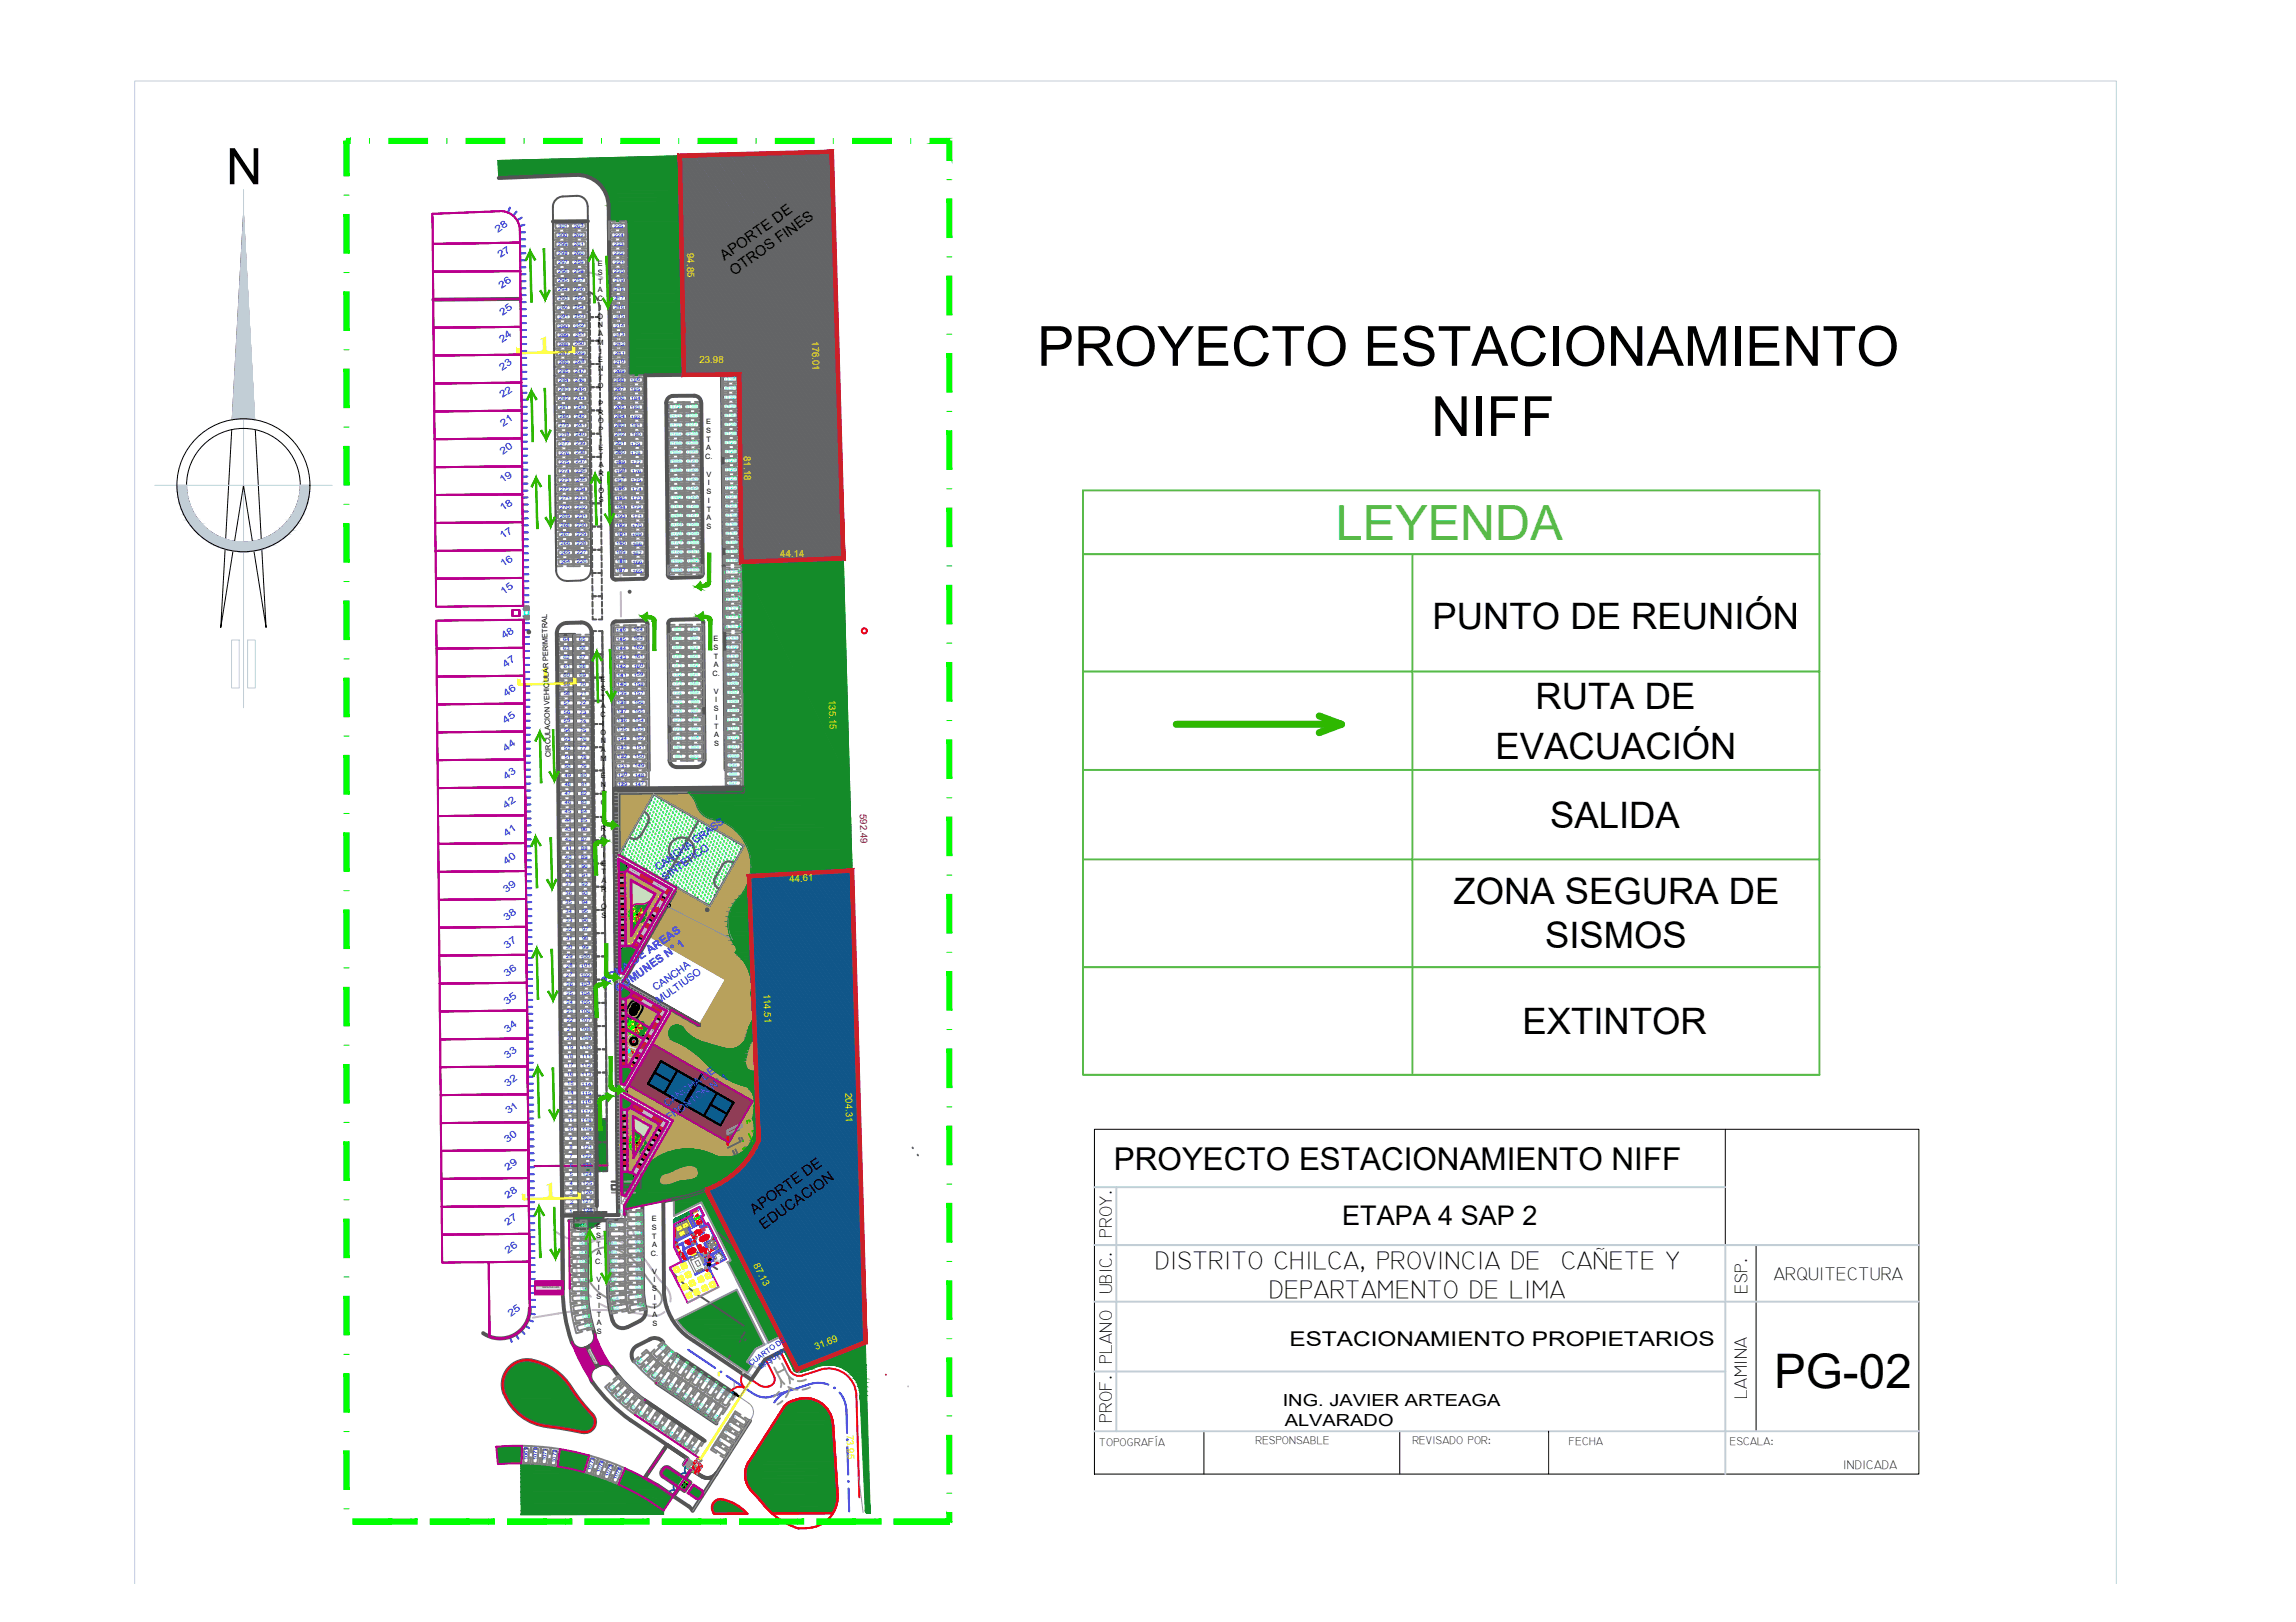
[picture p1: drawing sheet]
<svg xmlns="http://www.w3.org/2000/svg" width="297mm" height="210mm" viewBox="0 0 297 210" stroke-linecap="round" stroke-linejoin="round" font-family="sans-serif">
<defs><g id="words">
<g font-size="7.2">
<text x="134.2" y="47.3">PROYECTO ESTACIONAMIENTO</text>
<text x="185.2" y="56.4">NIFF</text>
</g>
<text font-size="6.5" x="29.2" y="23.8">N</text>
<text font-size="6.3" fill="#58ba48" x="172.8" y="69.8">LEYENDA</text>
<text font-size="6.2" x="229.5" y="179.7">PG-02</text>
<g font-size="4.7">
<text x="185.3" y="81.4">PUNTO DE REUNIÓN</text>
<text x="198.6" y="91.7">RUTA DE</text>
<text x="193.5" y="98.2">EVACUACIÓN</text>
<text x="200.6" y="107.1">SALIDA</text>
<text x="188" y="117">ZONA SEGURA DE</text>
<text x="199.9" y="122.7">SISMOS</text>
<text x="197" y="133.8">EXTINTOR</text>
</g>
<text font-size="4.1" x="144.1" y="151.4">PROYECTO ESTACIONAMIENTO NIFF</text>
<text font-size="3.5" x="173.6" y="158.5">ETAPA 4 SAP 2</text>
<g font-size="3.3">
<text x="149.4" y="164.3">DISTRITO CHILCA, PROVINCIA DE</text>
<text x="202" y="164.3">CAÑETE Y</text>
<text x="164.2" y="168">DEPARTAMENTO DE LIMA</text>
</g>
<g font-size="2.7" fill="#ff0">
<text x="69.8" y="45.5" transform="rotate(-1 69.8 45.5)">1</text>
<text x="69.9" y="88.3" transform="rotate(-2 69.9 88.3)">1</text>
<text x="70.6" y="154.9" transform="rotate(-1 70.6 154.9)">1</text>
</g>
<text font-size="2.6" fill="#00f" x="93.8" y="161.9" transform="rotate(-90 93.8 161.9)">V1</text>
<text font-size="2.6" fill="#ff0" x="86.8" y="163">V2</text>
<text font-size="2.6" x="166.8" y="174.2">ESTACIONAMIENTO PROPIETARIOS</text>
<text font-size="2.4" x="229.5" y="165.7">ARQUITECTURA</text>
<g font-size="2.3">
<text x="143.8" y="160.2" transform="rotate(-90 143.8 160.2)">PROY.</text>
<text x="143.8" y="167.5" transform="rotate(-90 143.8 167.5)">UBIC.</text>
<text x="226" y="167.5" transform="rotate(-90 226 167.5)">ESP.</text>
<text x="143.8" y="176.5" transform="rotate(-90 143.8 176.5)">PLANO</text>
<text x="143.8" y="184.1" transform="rotate(-90 143.8 184.1)">PROF.</text>
<text x="226" y="181" transform="rotate(-90 226 181)">LAMINA</text>
</g>
<g font-size="2.2">
<text x="166" y="182">ING. JAVIER ARTEAGA</text>
<text x="166.2" y="184.6">ALVARADO</text>
</g>
<g font-size="1.9">
<text x="93.7" y="33.8" transform="rotate(-36 93.7 33.8)">APORTE DE</text>
<text x="95" y="35.7" transform="rotate(-36 95 35.7)">OTROS FINES</text>
<text x="97.6" y="157.2" transform="rotate(-36 97.6 157.2)">APORTE DE</text>
<text x="98.8" y="159.2" transform="rotate(-36 98.8 159.2)">EDUCACION</text>
</g>
<text font-size="1.6" x="238.4" y="190.1">INDICADA</text>
<g font-size="1.5" fill="#00f">
<text x="78.4" y="127.5" transform="rotate(-35 78.4 127.5)">ZONA DE AREAS</text>
<text x="80" y="128.5" transform="rotate(-35 80 128.5)">COMUNES N° 1</text>
</g>
<g font-size="1.5">
<text x="142.2" y="187.1">TOPOGRAFÍA</text>
<text x="162.4" y="186.8">RESPONSABLE</text>
<text x="182.7" y="186.8">REVISADO POR:</text>
<text x="203" y="187">FECHA</text>
<text x="223.8" y="187">ESCALA:</text>
</g>
<g font-size="1.3" fill="#00f">
<text x="64.4" y="30.1" transform="rotate(-35 64.4 30.1)">28</text>
<text x="64.7" y="33.4" transform="rotate(-35 64.7 33.4)">27</text>
<text x="64.9" y="37.4" transform="rotate(-35 64.9 37.4)">26</text>
<text x="65" y="40.9" transform="rotate(-36 65 40.9)">25</text>
<text x="64.9" y="44.3" transform="rotate(-36 64.9 44.3)">24</text>
<text x="65" y="47.9" transform="rotate(-35 65 47.9)">23</text>
<text x="65" y="51.5" transform="rotate(-36 65 51.5)">22</text>
<text x="65.1" y="58.9" transform="rotate(-35 65.1 58.9)">20</text>
<text x="65.1" y="55.3" transform="rotate(-35 65.1 55.3)">21</text>
<text x="65" y="62.6" transform="rotate(-36 65 62.6)">19</text>
<text x="65.1" y="69.8" transform="rotate(-36 65.1 69.8)">17</text>
<text x="65.1" y="66.2" transform="rotate(-35 65.1 66.2)">18</text>
<text x="65.1" y="73.4" transform="rotate(-35 65.1 73.4)">16</text>
<text x="65.1" y="77" transform="rotate(-36 65.1 77)">15</text>
<text x="65.2" y="82.7" transform="rotate(-35 65.2 82.7)">48</text>
<text x="65.4" y="86.4" transform="rotate(-35 65.4 86.4)">47</text>
<text x="65.4" y="93.7" transform="rotate(-36 65.4 93.7)">45</text>
<text x="65.5" y="90.2" transform="rotate(-35 65.5 90.2)">46</text>
<text x="65.4" y="97.3" transform="rotate(-36 65.4 97.3)">44</text>
<text x="65.5" y="100.9" transform="rotate(-35 65.5 100.9)">43</text>
<text x="65.4" y="104.7" transform="rotate(-35 65.4 104.7)">42</text>
<text x="65.5" y="111.9" transform="rotate(-36 65.5 111.9)">40</text>
<text x="65.5" y="108.3" transform="rotate(-35 65.5 108.3)">41</text>
<text x="85.1" y="112.7" transform="rotate(-35 85.1 112.7)">CANCHA GRASS</text>
<text x="65.5" y="115.5" transform="rotate(-36 65.5 115.5)">39</text>
<text x="65.5" y="119.2" transform="rotate(-35 65.5 119.2)">38</text>
<text x="86.1" y="114" transform="rotate(-35 86.1 114)">SINTETICO</text>
<text x="65.6" y="122.8" transform="rotate(-35 65.6 122.8)">37</text>
<text x="65.6" y="126.4" transform="rotate(-35 65.6 126.4)">36</text>
<text x="65.6" y="130" transform="rotate(-36 65.6 130)">35</text>
<text x="84.8" y="128.3" transform="rotate(-36 84.8 128.3)">CANCHA</text>
<text x="85.3" y="129.9" transform="rotate(-36 85.3 129.9)">MULTIUSO</text>
<text x="65.6" y="137.1" transform="rotate(-36 65.6 137.1)">33</text>
<text x="65.6" y="133.6" transform="rotate(-35 65.6 133.6)">34</text>
<text x="65.7" y="140.7" transform="rotate(-36 65.7 140.7)">32</text>
<text x="86.3" y="143.3" transform="rotate(-36 86.3 143.3)">CANCHA DE</text>
<text x="65.6" y="147.9" transform="rotate(-35 65.6 147.9)">30</text>
<text x="65.8" y="144.2" transform="rotate(-36 65.8 144.2)">31</text>
<text x="86.6" y="145.1" transform="rotate(-35 86.6 145.1)">FRONTON N° 1</text>
<text x="65.6" y="151.5" transform="rotate(-35 65.6 151.5)">29</text>
<text x="65.7" y="155.1" transform="rotate(-35 65.7 155.1)">28</text>
<text x="65.7" y="158.7" transform="rotate(-36 65.7 158.7)">27</text>
<text x="65.7" y="162.3" transform="rotate(-36 65.7 162.3)">26</text>
<text x="66.1" y="170.5" transform="rotate(-35 66.1 170.5)">25</text>
</g>
<g font-size="1.3" fill="#ff0">
<text x="88.9" y="32.8" transform="rotate(89 88.9 32.8)">94.85</text>
<text x="90.5" y="47">23.98</text>
<text x="105" y="44.2" transform="rotate(88 105 44.2)">176.01</text>
<text x="96.2" y="59" transform="rotate(89 96.2 59)">81.18</text>
<text x="101" y="72.1" transform="rotate(-2 101 72.1)">44.14</text>
<text x="107.2" y="90.6" transform="rotate(88 107.2 90.6)">135.15</text>
<text x="102.1" y="114.1" transform="rotate(-2 102.1 114.1)">44.61</text>
<text x="98.8" y="128.6" transform="rotate(88 98.8 128.6)">114.51</text>
<text x="109.4" y="141.4" transform="rotate(88 109.4 141.4)">204.31</text>
<text x="97.4" y="163.7" transform="rotate(63 97.4 163.7)">87.13</text>
<text x="105.6" y="174.8" transform="rotate(-22 105.6 174.8)">31.69</text>
<text x="109.5" y="185.7" transform="rotate(88 109.5 185.7)">73.95</text>
</g>
<text font-size="1.3" fill="#991b1e" x="111.3" y="105.3" transform="rotate(88 111.3 105.3)">592.49</text>
<g font-size=".9">
<text x="77.3" y="34.4">E</text>
<text x="77.4" y="35.6">S</text>
<text x="77.3" y="41.2">O</text>
<text x="77.3" y="39" transform="rotate(-2 77.3 39)">C</text>
<text x="77.4" y="37.8">A</text>
<text x="77.4" y="36.7">T</text>
<text x="77.5" y="40.1">I</text>
<text x="77.3" y="44.6">M</text>
<text x="77.4" y="42.4">N</text>
<text x="77.4" y="43.5">A</text>
<text x="77.4" y="48">N</text>
<text x="77.4" y="46.9">E</text>
<text x="77.6" y="45.7">I</text>
<text x="77.4" y="50.3">O</text>
<text x="77.4" y="53.6">R</text>
<text x="77.4" y="52.5" transform="rotate(-2 77.4 52.5)">P</text>
<text x="77.4" y="49.1">T</text>
<text x="77.4" y="54.8">O</text>
<text x="77.4" y="55.9">P</text>
<text x="77.4" y="58.2">E</text>
<text x="77.5" y="59.3">T</text>
<text x="77.6" y="57.1">I</text>
<text x="91.2" y="59.4">C.</text>
<text x="91.3" y="54.9">E</text>
<text x="91.4" y="56">S</text>
<text x="91.4" y="58.3">A</text>
<text x="91.4" y="57.1" transform="rotate(-2 91.4 57.1)">T</text>
<text x="77.4" y="61.6">R</text>
<text x="77.4" y="63.8">O</text>
<text x="77.5" y="60.4">A</text>
<text x="77.5" y="65">S</text>
<text x="77.6" y="62.7">I</text>
<text x="91.4" y="61.7">V</text>
<text x="91.4" y="63.9">S</text>
<text x="91.6" y="62.8">I</text>
<text x="91.6" y="65.1">I</text>
<text x="91.4" y="67.3" transform="rotate(-2 91.4 67.3)">A</text>
<text x="91.4" y="68.5">S</text>
<text x="91.4" y="66.2">T</text>
<text x="92.3" y="83">E</text>
<text x="77.7" y="88.3">E</text>
<text x="77.7" y="89.4" transform="rotate(-2 77.7 89.4)">S</text>
<text x="92.2" y="87.5">C.</text>
<text x="92.3" y="84.1">S</text>
<text x="92.3" y="86.4" transform="rotate(-2 92.3 86.4)">A</text>
<text x="92.4" y="85.2">T</text>
<text x="92.4" y="89.8">V</text>
<text x="77.7" y="95.1">O</text>
<text x="77.7" y="92.8">C</text>
<text x="77.7" y="91.7">A</text>
<text x="77.7" y="90.5">T</text>
<text x="77.9" y="93.9">I</text>
<text x="92.4" y="92">S</text>
<text x="92.4" y="95.4">A</text>
<text x="92.4" y="94.3">T</text>
<text x="92.5" y="90.9">I</text>
<text x="92.5" y="93.2">I</text>
<text x="71.3" y="98" transform="rotate(-92 71.3 98)">CIRCULACION VEHICULAR PERIMETRAL</text>
<text x="77.7" y="98.5">M</text>
<text x="77.7" y="96.2">N</text>
<text x="77.7" y="97.4">A</text>
<text x="77.7" y="101.9">N</text>
<text x="77.8" y="100.7">E</text>
<text x="77.9" y="99.6">I</text>
<text x="92.4" y="96.6">S</text>
<text x="77.7" y="104.1" transform="rotate(-2 77.7 104.1)">O</text>
<text x="77.7" y="107.5">R</text>
<text x="77.8" y="106.4">P</text>
<text x="77.8" y="103" transform="rotate(-2 77.8 103)">T</text>
<text x="77.7" y="108.7">O</text>
<text x="77.8" y="109.8">P</text>
<text x="77.8" y="112">E</text>
<text x="77.8" y="113.2">T</text>
<text x="78" y="110.9">I</text>
<text x="77.8" y="117.7" transform="rotate(-2 77.8 117.7)">O</text>
<text x="77.8" y="115.4">R</text>
<text x="77.8" y="114.3">A</text>
<text x="77.8" y="118.8">S</text>
<text x="78" y="116.6">I</text>
<text x="77.1" y="159.1">E</text>
<text x="77.1" y="160.2">S</text>
<text x="77.2" y="161.3" transform="rotate(-2 77.2 161.3)">T</text>
<text x="84.3" y="158">E</text>
<text x="84.3" y="159.2">S</text>
<text x="84.4" y="161.4">A</text>
<text x="84.4" y="160.3" transform="rotate(-2 84.4 160.3)">T</text>
<text x="77" y="163.6">C.</text>
<text x="77.2" y="162.4">A</text>
<text x="77.2" y="165.8">V</text>
<text x="77.4" y="167">I</text>
<text x="84.2" y="162.6">C.</text>
<text x="84.4" y="164.8">V</text>
<text x="84.4" y="167.1" transform="rotate(-2 84.4 167.1)">S</text>
<text x="84.5" y="166">I</text>
<text x="77.2" y="168.1" transform="rotate(-2 77.2 168.1)">S</text>
<text x="77.2" y="171.5" transform="rotate(-2 77.2 171.5)">A</text>
<text x="77.2" y="172.6">S</text>
<text x="77.2" y="170.4">T</text>
<text x="77.4" y="169.2">I</text>
<text x="84.4" y="170.5" transform="rotate(-2 84.4 170.5)">A</text>
<text x="84.4" y="171.6">S</text>
<text x="84.4" y="169.4">T</text>
<text x="84.6" y="168.2">I</text>
</g>
<g font-size=".9" fill="#00f">
<text x="97.2" y="176.7" transform="rotate(-35 97.2 176.7)">CUARTO DE</text>
<text x="98.5" y="177.2" transform="rotate(-36 98.5 177.2)">BASURA</text>
</g>
<g font-size=".6" fill="#00f">
<text x="72.2" y="29.5" transform="rotate(-1 72.2 29.5)">301</text>
<text x="74.2" y="29.4" transform="rotate(-1 74.2 29.4)">263</text>
<text x="79.4" y="29.5" transform="rotate(-1 79.4 29.5)">225</text>
<text x="72.2" y="30.7" transform="rotate(-1 72.2 30.7)">300</text>
<text x="72.2" y="33" transform="rotate(-1 72.2 33)">298</text>
<text x="72.2" y="31.8" transform="rotate(-1 72.2 31.8)">299</text>
<text x="72.2" y="35.4" transform="rotate(-1 72.2 35.4)">296</text>
<text x="72.2" y="34.2" transform="rotate(-1 72.2 34.2)">297</text>
<text x="74.2" y="30.6" transform="rotate(-1 74.2 30.6)">262</text>
<text x="74.3" y="33" transform="rotate(-1 74.3 33)">260</text>
<text x="74.3" y="34.1" transform="rotate(-2 74.3 34.1)">259</text>
<text x="74.3" y="35.3" transform="rotate(-1 74.3 35.3)">258</text>
<text x="74.3" y="31.8" transform="rotate(-2 74.3 31.8)">261</text>
<text x="79.4" y="30.7" transform="rotate(-1 79.4 30.7)">224</text>
<text x="79.4" y="33" transform="rotate(-1 79.4 33)">222</text>
<text x="79.4" y="31.8" transform="rotate(-1 79.4 31.8)">223</text>
<text x="79.5" y="35.4" transform="rotate(-1 79.5 35.4)">220</text>
<text x="79.5" y="34.2" transform="rotate(-1 79.5 34.2)">221</text>
<text x="72.2" y="36.5" transform="rotate(-2 72.2 36.5)">295</text>
<text x="72.2" y="37.7" transform="rotate(-1 72.2 37.7)">294</text>
<text x="72.2" y="38.9" transform="rotate(-2 72.2 38.9)">293</text>
<text x="72.2" y="40.1" transform="rotate(-1 72.2 40.1)">292</text>
<text x="72.3" y="41.2" transform="rotate(-2 72.3 41.2)">291</text>
<text x="74.3" y="36.5" transform="rotate(-2 74.3 36.5)">257</text>
<text x="74.3" y="37.7" transform="rotate(-1 74.3 37.7)">256</text>
<text x="74.3" y="40" transform="rotate(-1 74.3 40)">254</text>
<text x="74.3" y="38.8" transform="rotate(-1 74.3 38.8)">255</text>
<text x="74.3" y="41.2" transform="rotate(-1 74.3 41.2)">253</text>
<text x="79.5" y="38.9" transform="rotate(-2 79.5 38.9)">217</text>
<text x="79.5" y="36.5" transform="rotate(-2 79.5 36.5)">219</text>
<text x="79.5" y="37.7" transform="rotate(-1 79.5 37.7)">218</text>
<text x="79.5" y="41.2" transform="rotate(-2 79.5 41.2)">215</text>
<text x="79.5" y="40" transform="rotate(-2 79.5 40)">216</text>
<text x="72.3" y="42.4" transform="rotate(-1 72.3 42.4)">290</text>
<text x="72.3" y="44.8" transform="rotate(-1 72.3 44.8)">288</text>
<text x="72.3" y="43.6" transform="rotate(-1 72.3 43.6)">289</text>
<text x="72.3" y="47.1" transform="rotate(-1 72.3 47.1)">286</text>
<text x="72.3" y="45.9" transform="rotate(-1 72.3 45.9)">287</text>
<text x="74.3" y="42.4" transform="rotate(-1 74.3 42.4)">252</text>
<text x="74.4" y="44.7" transform="rotate(-1 74.4 44.7)">250</text>
<text x="74.4" y="47.1" transform="rotate(-2 74.4 47.1)">248</text>
<text x="74.4" y="45.9" transform="rotate(-1 74.4 45.9)">249</text>
<text x="74.4" y="43.5" transform="rotate(-1 74.4 43.5)">251</text>
<text x="79.5" y="43.5" transform="rotate(-2 79.5 43.5)">213</text>
<text x="79.5" y="47.1" transform="rotate(-2 79.5 47.1)">210</text>
<text x="79.5" y="42.4" transform="rotate(-1 79.5 42.4)">214</text>
<text x="79.6" y="44.7" transform="rotate(-1 79.6 44.7)">212</text>
<text x="79.6" y="45.9" transform="rotate(-1 79.6 45.9)">211</text>
<text x="72.3" y="49.4" transform="rotate(-2 72.3 49.4)">284</text>
<text x="72.3" y="48.3" transform="rotate(-1 72.3 48.3)">285</text>
<text x="72.4" y="51.8" transform="rotate(-2 72.4 51.8)">282</text>
<text x="72.4" y="50.6" transform="rotate(-1 72.4 50.6)">283</text>
<text x="72.4" y="52.9" transform="rotate(-1 72.4 52.9)">281</text>
<text x="74.4" y="49.4" transform="rotate(-2 74.4 49.4)">246</text>
<text x="74.4" y="48.2" transform="rotate(-1 74.4 48.2)">247</text>
<text x="74.4" y="51.8" transform="rotate(-2 74.4 51.8)">244</text>
<text x="74.4" y="50.6" transform="rotate(-1 74.4 50.6)">245</text>
<text x="74.5" y="52.9" transform="rotate(-1 74.5 52.9)">243</text>
<text x="79.5" y="49.4" transform="rotate(-2 79.5 49.4)">208</text>
<text x="79.5" y="50.6" transform="rotate(-1 79.5 50.6)">207</text>
<text x="79.6" y="51.8" transform="rotate(-1 79.6 51.8)">206</text>
<text x="79.6" y="52.9" transform="rotate(-2 79.6 52.9)">205</text>
<text x="79.6" y="48.2" transform="rotate(-1 79.6 48.2)">209</text>
<text x="81.6" y="53" transform="rotate(-1 81.6 53)">183</text>
<text x="81.6" y="49.4" transform="rotate(-2 81.6 49.4)">186</text>
<text x="81.6" y="50.6" transform="rotate(-1 81.6 50.6)">185</text>
<text x="81.6" y="51.7" transform="rotate(-1 81.6 51.7)">184</text>
<text x="72.4" y="55.3" transform="rotate(-2 72.4 55.3)">279</text>
<text x="72.4" y="54.2" transform="rotate(-1 72.4 54.2)">280</text>
<text x="72.4" y="57.7" transform="rotate(-2 72.4 57.7)">277</text>
<text x="72.4" y="56.5" transform="rotate(-1 72.4 56.5)">278</text>
<text x="72.4" y="58.9" transform="rotate(-1 72.4 58.9)">276</text>
<text x="74.5" y="54.1" transform="rotate(-2 74.5 54.1)">242</text>
<text x="74.5" y="56.5" transform="rotate(-1 74.5 56.5)">240</text>
<text x="74.5" y="58.8" transform="rotate(-1 74.5 58.8)">238</text>
<text x="74.5" y="57.6" transform="rotate(-1 74.5 57.6)">239</text>
<text x="74.5" y="60" transform="rotate(-2 74.5 60)">237</text>
<text x="74.5" y="55.3" transform="rotate(-1 74.5 55.3)">241</text>
<text x="79.6" y="56.4" transform="rotate(-1 79.6 56.4)">202</text>
<text x="79.6" y="55.3" transform="rotate(-1 79.6 55.3)">203</text>
<text x="79.6" y="54.1" transform="rotate(-1 79.6 54.1)">204</text>
<text x="79.6" y="58.8" transform="rotate(-1 79.6 58.8)">200</text>
<text x="79.6" y="57.6" transform="rotate(-1 79.6 57.6)">201</text>
<text x="81.6" y="57.7" transform="rotate(-1 81.6 57.7)">179</text>
<text x="81.6" y="54.2" transform="rotate(-1 81.6 54.2)">182</text>
<text x="81.6" y="58.9" transform="rotate(-2 81.6 58.9)">178</text>
<text x="81.6" y="55.3" transform="rotate(-1 81.6 55.3)">181</text>
<text x="81.7" y="56.5" transform="rotate(-1 81.7 56.5)">180</text>
<text x="72.4" y="60" transform="rotate(-1 72.4 60)">275</text>
<text x="72.4" y="62.4" transform="rotate(-1 72.4 62.4)">273</text>
<text x="72.4" y="61.2" transform="rotate(-1 72.4 61.2)">274</text>
<text x="72.5" y="63.5" transform="rotate(-1 72.5 63.5)">272</text>
<text x="72.5" y="65.9" transform="rotate(-2 72.5 65.9)">270</text>
<text x="72.5" y="64.7" transform="rotate(-1 72.5 64.7)">271</text>
<text x="74.5" y="61.2" transform="rotate(-1 74.5 61.2)">236</text>
<text x="74.5" y="62.3" transform="rotate(-2 74.5 62.3)">235</text>
<text x="74.5" y="63.5" transform="rotate(-1 74.5 63.5)">234</text>
<text x="74.6" y="64.7" transform="rotate(-2 74.6 64.7)">233</text>
<text x="74.6" y="65.9" transform="rotate(-1 74.6 65.9)">232</text>
<text x="79.6" y="63.5" transform="rotate(-2 79.6 63.5)">196</text>
<text x="79.6" y="62.3" transform="rotate(-1 79.6 62.3)">197</text>
<text x="79.6" y="60" transform="rotate(-1 79.6 60)">199</text>
<text x="79.6" y="61.2" transform="rotate(-1 79.6 61.2)">198</text>
<text x="79.7" y="64.7" transform="rotate(-1 79.7 64.7)">195</text>
<text x="79.7" y="65.9" transform="rotate(-1 79.7 65.9)">194</text>
<text x="81.7" y="62.4" transform="rotate(-1 81.7 62.4)">175</text>
<text x="81.7" y="60.1" transform="rotate(-1 81.7 60.1)">177</text>
<text x="81.7" y="61.2" transform="rotate(-1 81.7 61.2)">176</text>
<text x="81.8" y="64.7" transform="rotate(-2 81.8 64.7)">173</text>
<text x="81.8" y="63.6" transform="rotate(-1 81.8 63.6)">174</text>
<text x="81.8" y="65.9" transform="rotate(-1 81.8 65.9)">172</text>
<text x="72.5" y="67.1" transform="rotate(-1 72.5 67.1)">269</text>
<text x="72.5" y="68.2" transform="rotate(-2 72.5 68.2)">268</text>
<text x="72.5" y="69.4" transform="rotate(-1 72.5 69.4)">267</text>
<text x="72.5" y="70.6" transform="rotate(-2 72.5 70.6)">266</text>
<text x="72.5" y="71.8" transform="rotate(-1 72.5 71.8)">265</text>
<text x="74.6" y="70.5" transform="rotate(-1 74.6 70.5)">228</text>
<text x="74.6" y="69.4" transform="rotate(-1 74.6 69.4)">229</text>
<text x="74.6" y="68.2" transform="rotate(-1 74.6 68.2)">230</text>
<text x="74.6" y="71.7" transform="rotate(-1 74.6 71.7)">227</text>
<text x="74.6" y="67" transform="rotate(-1 74.6 67)">231</text>
<text x="79.7" y="68.2" transform="rotate(-1 79.7 68.2)">192</text>
<text x="79.7" y="71.7" transform="rotate(-1 79.7 71.7)">189</text>
<text x="79.7" y="67" transform="rotate(-1 79.7 67)">193</text>
<text x="79.7" y="70.6" transform="rotate(-1 79.7 70.6)">190</text>
<text x="79.8" y="69.4" transform="rotate(-2 79.8 69.4)">191</text>
<text x="81.8" y="69.4" transform="rotate(-2 81.8 69.4)">169</text>
<text x="81.8" y="68.3" transform="rotate(-1 81.8 68.3)">170</text>
<text x="81.8" y="71.8" transform="rotate(-1 81.8 71.8)">167</text>
<text x="81.8" y="70.6" transform="rotate(-1 81.8 70.6)">168</text>
<text x="81.8" y="67.1" transform="rotate(-1 81.8 67.1)">171</text>
<text x="72.5" y="72.9" transform="rotate(-1 72.5 72.9)">264</text>
<text x="74.6" y="72.9" transform="rotate(-2 74.6 72.9)">226</text>
<text x="79.7" y="74" transform="rotate(-2 79.7 74)">187</text>
<text x="79.7" y="72.9" transform="rotate(-2 79.7 72.9)">188</text>
<text x="81.8" y="74.1" transform="rotate(-1 81.8 74.1)">165</text>
<text x="81.8" y="73" transform="rotate(-1 81.8 73)">166</text>
<text x="72.9" y="83" transform="rotate(-1 72.9 83)">64</text>
<text x="74.9" y="83" transform="rotate(-1 74.9 83)">65</text>
<text x="79.7" y="81.7" transform="rotate(-1 79.7 81.7)">146</text>
<text x="79.7" y="82.9" transform="rotate(-1 79.7 82.9)">145</text>
<text x="81.9" y="82.9" transform="rotate(-2 81.9 82.9)">163</text>
<text x="81.9" y="81.7" transform="rotate(-1 81.9 81.7)">164</text>
<text x="72.9" y="84.1" transform="rotate(-1 72.9 84.1)">63</text>
<text x="72.9" y="85.3" transform="rotate(-1 72.9 85.3)">62</text>
<text x="72.9" y="88.8" transform="rotate(-1 72.9 88.8)">59</text>
<text x="72.9" y="87.6" transform="rotate(-1 72.9 87.6)">60</text>
<text x="72.9" y="90">58</text>
<text x="72.9" y="86.5" transform="rotate(-1 72.9 86.5)">61</text>
<text x="75" y="85.3" transform="rotate(-1 75 85.3)">67</text>
<text x="75" y="84.1" transform="rotate(-1 75 84.1)">66</text>
<text x="75" y="87.7" transform="rotate(-1 75 87.7)">69</text>
<text x="75" y="86.5" transform="rotate(-1 75 86.5)">68</text>
<text x="75" y="88.8">70</text>
<text x="79.8" y="84.1" transform="rotate(-2 79.8 84.1)">144</text>
<text x="79.8" y="85.2" transform="rotate(-1 79.8 85.2)">143</text>
<text x="79.8" y="86.4" transform="rotate(-1 79.8 86.4)">142</text>
<text x="79.8" y="89.9" transform="rotate(-2 79.8 89.9)">139</text>
<text x="79.8" y="88.8" transform="rotate(-1 79.8 88.8)">140</text>
<text x="79.8" y="87.6" transform="rotate(-1 79.8 87.6)">141</text>
<text x="82" y="84" transform="rotate(-1 82 84)">162</text>
<text x="82" y="87.6" transform="rotate(-2 82 87.6)">159</text>
<text x="82" y="86.4" transform="rotate(-1 82 86.4)">160</text>
<text x="82" y="89.9" transform="rotate(-1 82 89.9)">157</text>
<text x="82" y="88.7" transform="rotate(-1 82 88.7)">158</text>
<text x="82" y="85.2" transform="rotate(-2 82 85.2)">161</text>
<text x="72.9" y="91.2" transform="rotate(-1 72.9 91.2)">57</text>
<text x="72.9" y="93.5" transform="rotate(-1 72.9 93.5)">55</text>
<text x="72.9" y="92.3">56</text>
<text x="73" y="94.7" transform="rotate(-1 73 94.7)">54</text>
<text x="73" y="95.8" transform="rotate(-1 73 95.8)">53</text>
<text x="75" y="92.4" transform="rotate(-1 75 92.4)">73</text>
<text x="75" y="91.2" transform="rotate(-1 75 91.2)">72</text>
<text x="75" y="94.7" transform="rotate(-1 75 94.7)">75</text>
<text x="75" y="93.5">74</text>
<text x="75.1" y="95.9" transform="rotate(-1 75.1 95.9)">76</text>
<text x="75.1" y="90" transform="rotate(-1 75.1 90)">71</text>
<text x="79.8" y="92.3" transform="rotate(-2 79.8 92.3)">137</text>
<text x="79.8" y="91.1" transform="rotate(-1 79.8 91.1)">138</text>
<text x="79.8" y="94.6" transform="rotate(-1 79.8 94.6)">135</text>
<text x="79.8" y="93.5" transform="rotate(-1 79.8 93.5)">136</text>
<text x="79.9" y="95.8" transform="rotate(-1 79.9 95.8)">134</text>
<text x="82" y="92.3" transform="rotate(-1 82 92.3)">155</text>
<text x="82" y="91.1" transform="rotate(-1 82 91.1)">156</text>
<text x="82" y="94.6" transform="rotate(-1 82 94.6)">153</text>
<text x="82" y="93.4" transform="rotate(-1 82 93.4)">154</text>
<text x="82.1" y="95.8" transform="rotate(-1 82.1 95.8)">152</text>
<text x="73" y="97" transform="rotate(-1 73 97)">52</text>
<text x="73" y="99.4" transform="rotate(-1 73 99.4)">50</text>
<text x="73" y="100.5" transform="rotate(-1 73 100.5)">49</text>
<text x="73.1" y="101.7" transform="rotate(-1 73.1 101.7)">48</text>
<text x="73.1" y="98.2" transform="rotate(-1 73.1 98.2)">51</text>
<text x="75.1" y="97" transform="rotate(-1 75.1 97)">77</text>
<text x="75.1" y="99.4" transform="rotate(-1 75.1 99.4)">79</text>
<text x="75.1" y="98.2" transform="rotate(-1 75.1 98.2)">78</text>
<text x="75.1" y="100.6" transform="rotate(-1 75.1 100.6)">80</text>
<text x="75.2" y="101.7">81</text>
<text x="79.9" y="97" transform="rotate(-1 79.9 97)">133</text>
<text x="79.9" y="98.2" transform="rotate(-1 79.9 98.2)">132</text>
<text x="79.9" y="100.5" transform="rotate(-2 79.9 100.5)">130</text>
<text x="79.9" y="101.7" transform="rotate(-1 79.9 101.7)">129</text>
<text x="80" y="99.3" transform="rotate(-1 80 99.3)">131</text>
<text x="82.1" y="99.3" transform="rotate(-1 82.1 99.3)">149</text>
<text x="82.1" y="98.2" transform="rotate(-1 82.1 98.2)">150</text>
<text x="82.1" y="101.7" transform="rotate(-2 82.1 101.7)">147</text>
<text x="82.1" y="100.5" transform="rotate(-1 82.1 100.5)">148</text>
<text x="82.1" y="97" transform="rotate(-1 82.1 97)">151</text>
<text x="73.1" y="102.9" transform="rotate(-1 73.1 102.9)">47</text>
<text x="73.1" y="105.2" transform="rotate(-1 73.1 105.2)">45</text>
<text x="73.1" y="104.1" transform="rotate(-1 73.1 104.1)">46</text>
<text x="73.1" y="107.6" transform="rotate(-1 73.1 107.6)">43</text>
<text x="73.1" y="106.4" transform="rotate(-1 73.1 106.4)">44</text>
<text x="75.1" y="102.9" transform="rotate(-1 75.1 102.9)">82</text>
<text x="75.1" y="104.1">83</text>
<text x="75.1" y="106.4" transform="rotate(-1 75.1 106.4)">85</text>
<text x="75.1" y="105.3" transform="rotate(-1 75.1 105.3)">84</text>
<text x="75.2" y="107.6" transform="rotate(-1 75.2 107.6)">86</text>
<text x="73.1" y="108.8" transform="rotate(-1 73.1 108.8)">42</text>
<text x="73.1" y="113.5" transform="rotate(-1 73.1 113.5)">38</text>
<text x="73.1" y="112.3" transform="rotate(-1 73.1 112.3)">39</text>
<text x="73.1" y="111.1" transform="rotate(-1 73.1 111.1)">40</text>
<text x="73.2" y="109.9" transform="rotate(-1 73.2 109.9)">41</text>
<text x="75.2" y="108.8" transform="rotate(-1 75.2 108.8)">87</text>
<text x="75.2" y="111.1" transform="rotate(-1 75.2 111.1)">89</text>
<text x="75.2" y="109.9" transform="rotate(-1 75.2 109.9)">88</text>
<text x="75.2" y="112.3" transform="rotate(-1 75.2 112.3)">90</text>
<text x="75.3" y="113.5" transform="rotate(-1 75.3 113.5)">91</text>
<text x="73.2" y="114.6" transform="rotate(-1 73.2 114.6)">37</text>
<text x="73.2" y="115.8">36</text>
<text x="73.2" y="117" transform="rotate(-1 73.2 117)">35</text>
<text x="73.2" y="118.2">34</text>
<text x="73.2" y="119.3" transform="rotate(-1 73.2 119.3)">33</text>
<text x="75.2" y="114.6" transform="rotate(-1 75.2 114.6)">92</text>
<text x="75.3" y="118.2" transform="rotate(-1 75.3 118.2)">95</text>
<text x="75.3" y="115.8" transform="rotate(-1 75.3 115.8)">93</text>
<text x="75.3" y="117">94</text>
<text x="75.3" y="119.3" transform="rotate(-1 75.3 119.3)">96</text>
<text x="73.2" y="120.5" transform="rotate(-1 73.2 120.5)">32</text>
<text x="73.2" y="122.9" transform="rotate(-1 73.2 122.9)">30</text>
<text x="73.2" y="124" transform="rotate(-1 73.2 124)">29</text>
<text x="73.3" y="125.2" transform="rotate(-1 73.3 125.2)">28</text>
<text x="73.3" y="121.7" transform="rotate(-1 73.3 121.7)">31</text>
<text x="75.1" y="124" transform="rotate(-1 75.1 124)">100</text>
<text x="75.1" y="125.2" transform="rotate(-1 75.1 125.2)">101</text>
<text x="75.3" y="121.7" transform="rotate(-1 75.3 121.7)">98</text>
<text x="75.3" y="120.5" transform="rotate(-1 75.3 120.5)">97</text>
<text x="75.3" y="122.9" transform="rotate(-1 75.3 122.9)">99</text>
<text x="73.3" y="126.4" transform="rotate(-1 73.3 126.4)">27</text>
<text x="73.3" y="127.6" transform="rotate(-1 73.3 127.6)">26</text>
<text x="73.3" y="128.7">25</text>
<text x="73.3" y="129.9" transform="rotate(-1 73.3 129.9)">24</text>
<text x="73.3" y="131.1">23</text>
<text x="75.1" y="126.4" transform="rotate(-1 75.1 126.4)">102</text>
<text x="75.1" y="129.9" transform="rotate(-2 75.1 129.9)">105</text>
<text x="75.1" y="127.6" transform="rotate(-2 75.1 127.6)">103</text>
<text x="75.1" y="128.7" transform="rotate(-1 75.1 128.7)">104</text>
<text x="75.1" y="131.1" transform="rotate(-1 75.1 131.1)">106</text>
<text x="73.3" y="136.9" transform="rotate(-1 73.3 136.9)">18</text>
<text x="73.3" y="135.8" transform="rotate(-1 73.3 135.8)">19</text>
<text x="73.3" y="132.3" transform="rotate(-1 73.3 132.3)">22</text>
<text x="73.3" y="134.6" transform="rotate(-1 73.3 134.6)">20</text>
<text x="73.4" y="133.4">21</text>
<text x="75.2" y="132.3" transform="rotate(-2 75.2 132.3)">107</text>
<text x="75.2" y="133.4" transform="rotate(-1 75.2 133.4)">108</text>
<text x="75.2" y="135.8" transform="rotate(-1 75.2 135.8)">110</text>
<text x="75.2" y="134.6" transform="rotate(-1 75.2 134.6)">109</text>
<text x="75.3" y="137" transform="rotate(-2 75.3 137)">111</text>
<text x="73.3" y="139.3" transform="rotate(-1 73.3 139.3)">16</text>
<text x="73.3" y="138.1">17</text>
<text x="73.4" y="141.6" transform="rotate(-1 73.4 141.6)">14</text>
<text x="73.4" y="140.4" transform="rotate(-1 73.4 140.4)">15</text>
<text x="73.4" y="144" transform="rotate(-1 73.4 144)">12</text>
<text x="73.4" y="142.8" transform="rotate(-1 73.4 142.8)">13</text>
<text x="75.2" y="138.1" transform="rotate(-1 75.2 138.1)">112</text>
<text x="75.2" y="140.5" transform="rotate(-1 75.2 140.5)">114</text>
<text x="75.2" y="139.3" transform="rotate(-1 75.2 139.3)">113</text>
<text x="75.3" y="142.8" transform="rotate(-2 75.3 142.8)">116</text>
<text x="75.3" y="141.7" transform="rotate(-1 75.3 141.7)">115</text>
<text x="73.4" y="146.3">10</text>
<text x="73.5" y="145.2" transform="rotate(-1 73.5 145.2)">11</text>
<text x="73.7" y="147.5" transform="rotate(-3 73.7 147.5)">9</text>
<text x="73.7" y="148.7">8</text>
<text x="73.7" y="149.8" transform="rotate(-3 73.7 149.8)">7</text>
<text x="75.3" y="145.2" transform="rotate(-2 75.3 145.2)">118</text>
<text x="75.3" y="144" transform="rotate(-1 75.3 144)">117</text>
<text x="75.3" y="147.5" transform="rotate(-2 75.3 147.5)">120</text>
<text x="75.3" y="146.4" transform="rotate(-1 75.3 146.4)">119</text>
<text x="75.3" y="149.9" transform="rotate(-2 75.3 149.9)">122</text>
<text x="75.4" y="148.7" transform="rotate(-1 75.4 148.7)">121</text>
<text x="73.7" y="152.2">5</text>
<text x="73.7" y="151">6</text>
<text x="73.7" y="154.6" transform="rotate(-3 73.7 154.6)">3</text>
<text x="73.7" y="153.4" transform="rotate(-3 73.7 153.4)">4</text>
<text x="73.8" y="155.8">2</text>
<text x="75.3" y="155.7" transform="rotate(-2 75.3 155.7)">127</text>
<text x="75.3" y="152.2" transform="rotate(-2 75.3 152.2)">124</text>
<text x="75.3" y="151.1" transform="rotate(-1 75.3 151.1)">123</text>
<text x="75.4" y="154.6" transform="rotate(-1 75.4 154.6)">126</text>
<text x="75.4" y="153.4" transform="rotate(-1 75.4 153.4)">125</text>
<text x="73.7" y="156.9" transform="rotate(-3 73.7 156.9)">1</text>
<text x="75.4" y="156.9" transform="rotate(-1 75.4 156.9)">128</text>
<text x="68.3" y="188.9" transform="rotate(-89 68.3 188.9)">1069</text>
<text x="69.5" y="189" transform="rotate(-89 69.5 189)">1070</text>
<text x="70.6" y="189.1" transform="rotate(-84 70.6 189.1)">1071</text>
<text x="71.9" y="189.3" transform="rotate(-84 71.9 189.3)">1072</text>
<text x="76.5" y="190.3" transform="rotate(-73 76.5 190.3)">1073</text>
<text x="77.6" y="190.7" transform="rotate(-73 77.6 190.7)">1074</text>
<text x="78.8" y="191.1" transform="rotate(-73 78.8 191.1)">1075</text>
<text x="79.8" y="191.6" transform="rotate(-65 79.8 191.6)">1076</text>
</g>
<g font-size=".6" fill="#0ff">
<text x="86.6" y="52.9" transform="rotate(-2 86.6 52.9)">I172</text>
<text x="88.8" y="52.8" transform="rotate(-1 88.8 52.8)">I135</text>
<text x="93.8" y="51.6" transform="rotate(-2 93.8 51.6)">I132</text>
<text x="93.8" y="49.3" transform="rotate(-2 93.8 49.3)">I134</text>
<text x="93.8" y="50.4" transform="rotate(-2 93.8 50.4)">I133</text>
<text x="93.8" y="54" transform="rotate(-2 93.8 54)">I130</text>
<text x="93.9" y="52.8" transform="rotate(-2 93.9 52.8)">I131</text>
<text x="86.7" y="56.4" transform="rotate(-2 86.7 56.4)">I169</text>
<text x="86.7" y="55.2" transform="rotate(-2 86.7 55.2)">I170</text>
<text x="86.7" y="57.6" transform="rotate(-2 86.7 57.6)">I168</text>
<text x="86.7" y="59.9" transform="rotate(-2 86.7 59.9)">I166</text>
<text x="86.7" y="58.8" transform="rotate(-2 86.7 58.8)">I167</text>
<text x="86.7" y="54.1" transform="rotate(-2 86.7 54.1)">I171</text>
<text x="88.8" y="55.2" transform="rotate(-2 88.8 55.2)">I137</text>
<text x="88.8" y="54" transform="rotate(-2 88.8 54)">I136</text>
<text x="88.8" y="57.5" transform="rotate(-2 88.8 57.5)">I139</text>
<text x="88.8" y="56.4" transform="rotate(-2 88.8 56.4)">I138</text>
<text x="88.8" y="58.7" transform="rotate(-2 88.8 58.7)">I140</text>
<text x="88.9" y="59.9" transform="rotate(-2 88.9 59.9)">I141</text>
<text x="93.8" y="56.3" transform="rotate(-2 93.8 56.3)">I128</text>
<text x="93.8" y="55.1" transform="rotate(-2 93.8 55.1)">I129</text>
<text x="93.9" y="58.7" transform="rotate(-2 93.9 58.7)">I126</text>
<text x="93.9" y="57.5" transform="rotate(-2 93.9 57.5)">I127</text>
<text x="93.9" y="59.8" transform="rotate(-2 93.9 59.8)">I125</text>
<text x="86.7" y="61.1" transform="rotate(-2 86.7 61.1)">I165</text>
<text x="86.8" y="62.3" transform="rotate(-2 86.8 62.3)">I164</text>
<text x="86.8" y="64.6" transform="rotate(-2 86.8 64.6)">I162</text>
<text x="86.8" y="63.5" transform="rotate(-2 86.8 63.5)">I163</text>
<text x="86.9" y="65.8" transform="rotate(-2 86.9 65.8)">I161</text>
<text x="88.9" y="62.2" transform="rotate(-2 88.9 62.2)">I143</text>
<text x="88.9" y="61.1" transform="rotate(-2 88.9 61.1)">I142</text>
<text x="88.9" y="64.6" transform="rotate(-2 88.9 64.6)">I145</text>
<text x="88.9" y="63.4" transform="rotate(-2 88.9 63.4)">I144</text>
<text x="88.9" y="65.8" transform="rotate(-2 88.9 65.8)">I146</text>
<text x="93.9" y="61" transform="rotate(-2 93.9 61)">I124</text>
<text x="93.9" y="62.2" transform="rotate(-2 93.9 62.2)">I123</text>
<text x="93.9" y="63.4" transform="rotate(-2 93.9 63.4)">I122</text>
<text x="93.9" y="65.7" transform="rotate(-2 93.9 65.7)">I120</text>
<text x="94" y="64.5" transform="rotate(-2 94 64.5)">I121</text>
<text x="86.8" y="67" transform="rotate(-2 86.8 67)">I160</text>
<text x="86.8" y="69.3" transform="rotate(-2 86.8 69.3)">I158</text>
<text x="86.8" y="68.1" transform="rotate(-2 86.8 68.1)">I159</text>
<text x="86.9" y="71.7" transform="rotate(-2 86.9 71.7)">I156</text>
<text x="86.9" y="70.5" transform="rotate(-2 86.9 70.5)">I157</text>
<text x="88.9" y="66.9" transform="rotate(-2 88.9 66.9)">I147</text>
<text x="88.9" y="69.3" transform="rotate(-2 88.9 69.3)">I149</text>
<text x="88.9" y="68.1" transform="rotate(-2 88.9 68.1)">I148</text>
<text x="88.9" y="70.4" transform="rotate(-2 88.9 70.4)">I150</text>
<text x="89" y="71.6" transform="rotate(-2 89 71.6)">I151</text>
<text x="93.9" y="69.2" transform="rotate(-2 93.9 69.2)">I117</text>
<text x="93.9" y="68" transform="rotate(-2 93.9 68)">I118</text>
<text x="93.9" y="66.9" transform="rotate(-2 93.9 66.9)">I119</text>
<text x="94" y="71.6" transform="rotate(-2 94 71.6)">I115</text>
<text x="94" y="70.4" transform="rotate(-2 94 70.4)">I116</text>
<text x="86.9" y="74" transform="rotate(-2 86.9 74)">I154</text>
<text x="86.9" y="72.8" transform="rotate(-2 86.9 72.8)">I155</text>
<text x="89" y="72.8" transform="rotate(-2 89 72.8)">I152</text>
<text x="89" y="74" transform="rotate(-2 89 74)">I153</text>
<text x="93.7" y="74.2" transform="rotate(-2 93.7 74.2)">I113-G</text>
<text x="93.7" y="76.6" transform="rotate(-2 93.7 76.6)">I113-E</text>
<text x="93.7" y="77.7" transform="rotate(-2 93.7 77.7)">I113-D</text>
<text x="93.7" y="75.4" transform="rotate(-2 93.7 75.4)">I113-F</text>
<text x="94" y="72.7" transform="rotate(-2 94 72.7)">I114</text>
<text x="87.1" y="82.9" transform="rotate(-1 87.1 82.9)">I68</text>
<text x="87.2" y="81.7" transform="rotate(-2 87.2 81.7)">I67</text>
<text x="89.3" y="82.8" transform="rotate(-2 89.3 82.8)">I95</text>
<text x="89.3" y="81.6" transform="rotate(-1 89.3 81.6)">I96</text>
<text x="93.7" y="81.4" transform="rotate(-2 93.7 81.4)">I113-A</text>
<text x="93.8" y="80" transform="rotate(-2 93.8 80)">I113-B</text>
<text x="93.8" y="78.9" transform="rotate(-2 93.8 78.9)">I113-C</text>
<text x="94" y="82.8" transform="rotate(-2 94 82.8)">I113</text>
<text x="94" y="84" transform="rotate(-2 94 84)">I112</text>
<text x="87.2" y="84" transform="rotate(-2 87.2 84)">I69</text>
<text x="87.2" y="85.2" transform="rotate(-1 87.2 85.2)">I70</text>
<text x="87.2" y="87.6" transform="rotate(-1 87.2 87.6)">I72</text>
<text x="87.2" y="88.7" transform="rotate(-2 87.2 88.7)">I73</text>
<text x="87.2" y="89.9" transform="rotate(-1 87.2 89.9)">I74</text>
<text x="87.2" y="86.4" transform="rotate(-2 87.2 86.4)">I71</text>
<text x="89.3" y="84.1" transform="rotate(-1 89.3 84.1)">I94</text>
<text x="89.3" y="85.2" transform="rotate(-1 89.3 85.2)">I93</text>
<text x="89.3" y="86.3" transform="rotate(-1 89.3 86.3)">I92</text>
<text x="89.4" y="88.7" transform="rotate(-2 89.4 88.7)">I90</text>
<text x="89.4" y="87.6" transform="rotate(-2 89.4 87.6)">I91</text>
<text x="89.4" y="89.9" transform="rotate(-1 89.4 89.9)">I89</text>
<text x="94" y="87.5" transform="rotate(-2 94 87.5)">I109</text>
<text x="94" y="86.3" transform="rotate(-2 94 86.3)">I110</text>
<text x="94" y="89.8" transform="rotate(-2 94 89.8)">I107</text>
<text x="94" y="88.7" transform="rotate(-2 94 88.7)">I108</text>
<text x="94.1" y="85.2" transform="rotate(-2 94.1 85.2)">I111</text>
<text x="87.2" y="92.3" transform="rotate(-2 87.2 92.3)">I76</text>
<text x="87.2" y="91.1" transform="rotate(-1 87.2 91.1)">I75</text>
<text x="87.2" y="94.6" transform="rotate(-2 87.2 94.6)">I78</text>
<text x="87.2" y="93.4" transform="rotate(-1 87.2 93.4)">I77</text>
<text x="87.3" y="95.8" transform="rotate(-1 87.3 95.8)">I79</text>
<text x="89.4" y="91" transform="rotate(-2 89.4 91)">I88</text>
<text x="89.4" y="92.2" transform="rotate(-1 89.4 92.2)">I87</text>
<text x="89.4" y="93.4" transform="rotate(-2 89.4 93.4)">I86</text>
<text x="89.4" y="94.6" transform="rotate(-1 89.4 94.6)">I85</text>
<text x="89.4" y="95.7" transform="rotate(-2 89.4 95.7)">I84</text>
<text x="94.1" y="92.2" transform="rotate(-2 94.1 92.2)">I105</text>
<text x="94.1" y="91" transform="rotate(-2 94.1 91)">I106</text>
<text x="94.1" y="94.5" transform="rotate(-2 94.1 94.5)">I103</text>
<text x="94.1" y="93.4" transform="rotate(-2 94.1 93.4)">I104</text>
<text x="94.1" y="95.7" transform="rotate(-2 94.1 95.7)">I102</text>
<text x="87.3" y="96.9" transform="rotate(-2 87.3 96.9)">I80</text>
<text x="87.3" y="98.1" transform="rotate(-1 87.3 98.1)">I81</text>
<text x="89.3" y="98.2" transform="rotate(-1 89.3 98.2)">I82</text>
<text x="89.4" y="96.9" transform="rotate(-1 89.4 96.9)">I83</text>
<text x="94.1" y="98.1" transform="rotate(-2 94.1 98.1)">I100</text>
<text x="94.2" y="96.9" transform="rotate(-2 94.2 96.9)">I101</text>
<text x="94.3" y="99.2" transform="rotate(-1 94.3 99.2)">I99</text>
<text x="94.3" y="100.4" transform="rotate(-2 94.3 100.4)">I98</text>
<text x="94.3" y="101.6" transform="rotate(-1 94.3 101.6)">I97</text>
<text x="74.9" y="159.9" transform="rotate(-2 74.9 159.9)">I45</text>
<text x="74.9" y="158.8" transform="rotate(-1 74.9 158.8)">I46</text>
<text x="74.9" y="161.1" transform="rotate(-1 74.9 161.1)">I44</text>
<text x="78.7" y="158.7" transform="rotate(-1 78.7 158.7)">I46</text>
<text x="78.8" y="161.1" transform="rotate(-1 78.8 161.1)">I48</text>
<text x="80" y="156.9" transform="rotate(-1 80 156.9)">I47</text>
<text x="82.1" y="157.4" transform="rotate(-2 82.1 157.4)">I66</text>
<text x="82.1" y="159.8" transform="rotate(-1 82.1 159.8)">I64</text>
<text x="82.2" y="158.6" transform="rotate(-1 82.2 158.6)">I65</text>
<text x="82.2" y="160.9" transform="rotate(-1 82.2 160.9)">I63</text>
<text x="74.9" y="162.3" transform="rotate(-2 74.9 162.3)">I43</text>
<text x="75" y="163.5" transform="rotate(-1 75 163.5)">I42</text>
<text x="75" y="167" transform="rotate(-2 75 167)">I39</text>
<text x="75" y="165.9" transform="rotate(-1 75 165.9)">I40</text>
<text x="75" y="164.6" transform="rotate(-2 75 164.6)">I41</text>
<text x="78.8" y="162.3" transform="rotate(-1 78.8 162.3)">I49</text>
<text x="78.8" y="165.8" transform="rotate(-1 78.8 165.8)">I52</text>
<text x="78.8" y="163.4" transform="rotate(-2 78.8 163.4)">I50</text>
<text x="78.9" y="167" transform="rotate(-1 78.9 167)">I53</text>
<text x="78.9" y="164.6" transform="rotate(-2 78.9 164.6)">I51</text>
<text x="82.2" y="162.1" transform="rotate(-2 82.2 162.1)">I62</text>
<text x="82.2" y="165.6" transform="rotate(-1 82.2 165.6)">I59</text>
<text x="82.2" y="164.5" transform="rotate(-1 82.2 164.5)">I60</text>
<text x="82.2" y="166.8" transform="rotate(-1 82.2 166.8)">I58</text>
<text x="82.2" y="163.2" transform="rotate(-2 82.2 163.2)">I61</text>
<text x="75" y="168.3" transform="rotate(-1 75 168.3)">I38</text>
<text x="75.2" y="169.4" transform="rotate(-1 75.2 169.4)">I37</text>
<text x="75.4" y="170.5" transform="rotate(-1 75.4 170.5)">I36</text>
<text x="75.6" y="171.7" transform="rotate(-1 75.6 171.7)">I35</text>
<text x="79" y="168.3" transform="rotate(-1 79 168.3)">I54</text>
<text x="79.1" y="169.6" transform="rotate(-1 79.1 169.6)">I55</text>
<text x="82.1" y="168" transform="rotate(-2 82.1 168)">I57</text>
<text x="82.5" y="169.2" transform="rotate(-1 82.5 169.2)">I56</text>
<text x="82.5" y="176.7" transform="rotate(-43 82.5 176.7)">I24</text>
<text x="83.4" y="177.7" transform="rotate(-44 83.4 177.7)">I23</text>
<text x="84.5" y="178.5" transform="rotate(-50 84.5 178.5)">I22</text>
<text x="85.7" y="179.3" transform="rotate(-56 85.7 179.3)">I21</text>
<text x="85.7" y="174.9" transform="rotate(-50 85.7 174.9)">I25</text>
<text x="86.6" y="175.8" transform="rotate(-50 86.6 175.8)">I26</text>
<text x="87.6" y="176.5" transform="rotate(-57 87.6 176.5)">I27</text>
<text x="88.6" y="177.2" transform="rotate(-56 88.6 177.2)">I28</text>
<text x="89.6" y="177.8" transform="rotate(-56 89.6 177.8)">I29</text>
<text x="90.5" y="178.4" transform="rotate(-56 90.5 178.4)">I30</text>
<text x="91.5" y="179" transform="rotate(-57 91.5 179)">I31</text>
<text x="92.5" y="179.8" transform="rotate(-57 92.5 179.8)">I32</text>
<text x="78.9" y="180.1" transform="rotate(-40 78.9 180.1)">I12</text>
<text x="79.8" y="180.9" transform="rotate(-40 79.8 180.9)">I11</text>
<text x="80.7" y="181.8" transform="rotate(-40 80.7 181.8)">I10</text>
<text x="81.9" y="182.5" transform="rotate(-57 81.9 182.5)">I9</text>
<text x="82.9" y="183.3" transform="rotate(-56 82.9 183.3)">I8</text>
<text x="83.9" y="184" transform="rotate(-57 83.9 184)">I7</text>
<text x="84.9" y="184.6" transform="rotate(-56 84.9 184.6)">I6</text>
<text x="85.9" y="185.3" transform="rotate(-57 85.9 185.3)">I5</text>
<text x="86.6" y="180" transform="rotate(-57 86.6 180)">I20</text>
<text x="86.9" y="185.9" transform="rotate(-57 86.9 185.9)">I4</text>
<text x="87.6" y="180.7" transform="rotate(-57 87.6 180.7)">I19</text>
<text x="88.5" y="181.3" transform="rotate(-57 88.5 181.3)">I18</text>
<text x="89.5" y="182" transform="rotate(-57 89.5 182)">I17</text>
<text x="90.5" y="182.6" transform="rotate(-57 90.5 182.6)">I16</text>
<text x="91.5" y="183.3" transform="rotate(-56 91.5 183.3)">I15</text>
<text x="92.4" y="184" transform="rotate(-57 92.4 184)">I14</text>
<text x="93.5" y="180.4" transform="rotate(-57 93.5 180.4)">I33</text>
<text x="94.5" y="181.1" transform="rotate(-57 94.5 181.1)">I34</text>
<text x="87.8" y="186.6" transform="rotate(-56 87.8 186.6)">I3</text>
<text x="88.8" y="187.2" transform="rotate(-56 88.8 187.2)">I2</text>
<text x="89.8" y="187.8" transform="rotate(-57 89.8 187.8)">I1</text>
</g>
<g font-size=".3">
<text x="70.2" y="166.7" transform="rotate(-1 70.2 166.7)">VEREDA PASE A NIVEL</text>
<text x="76" y="174.5" transform="rotate(63 76 174.5)">VEREDA PASE A NIVEL</text>
</g>
<g font-size=".3" fill="#00f">
<text x="93.9" y="185.4" transform="rotate(-32 93.9 185.4)">3</text>
<text x="94.5" y="184.5" transform="rotate(-37 94.5 184.5)">4</text>
<text x="95.1" y="183.5" transform="rotate(-37 95.1 183.5)">5</text>
<text x="92.6" y="187.4" transform="rotate(-37 92.6 187.4)">1</text>
<text x="93.2" y="186.5" transform="rotate(-37 93.2 186.5)">2</text>
</g>
</g></defs>
<!-- layer: 0_RETIROS -->
<g fill="#148b29" stroke="#148b29" stroke-width=".13">
<path d="M74.2 156.9h4.3z"/>
<path d="M74.7 159h1.4z"/>
<path d="M77.3 147.8h1.2z"/>
<path d="M77.3 147.8h1.2l.1 3z"/>
<path d="M77.3 144.8h1.2z"/>
<path d="M77.3 144.8h1.2v3z"/>
<path d="M74.2 150.9l4.4-.1z"/>
<path d="M74.2 150.9h4.4v.7z"/>
<path d="M74.2 156.9l4.1 .4 .1-.4zM74.2 156.9l4.1 .4h-4.1z"/>
<path d="M74.2 157.3l3.8 .4 .3-.4zM74.2 157.3l3.8 .4h-3.8z"/>
<path d="M74.2 157.7l3.5 .4 .3-.4zM74.2 157.7l3.5 .4h-3.5z"/>
<path d="M74.2 158.1l3.2 .3 .3-.3zM74.2 158.1l3.2 .3h-3.2z"/>
<path d="M74.2 158.4l2.8 .3 .4-.3zM74.2 158.4l2.8 .3h-2.8z"/>
<path d="M74.2 158.7l2.4 .2 .4-.2zM74.2 158.7l2.4 .2h-2.3z"/>
<path d="M74.3 158.9h2.2zM74.3 158.9h2.3z"/>
<path d="M74.3 158.9l1.8 .1 .4-.1zM74.3 158.9l1.8 .1h-1.4z"/>
<path d="M74.7 159h1.4zM74.7 159h1.4z"/>
<path d="M75.2 159.1h.4zM74.7 159l.9 .1z"/>
<path d="M77.3 150.8h1.3zM77.3 147.8l1.3 3h-1.3z"/>
<path d="M77.3 147.8h1.2zM77.3 144.8l1.2 3h-1.2z"/>
<path d="M74.2 150.9v.7h4.4zM74.2 151.6h4.4z"/>
</g>
<!-- layer: Menorca-Parques-A-Arboles -->
<g fill="#148b29" stroke="#148b29" stroke-width=".13">
<path d="M67.8 176.1h.7z"/>
<path d="M75.3 185.3h.6z"/>
<path d="M95.9 72.7l13.2-.5v.5z"/>
<path d="M95.9 72.7h13.2l.8 28.4z"/>
<path d="M64.4 20.8l23.6-.6v.6z"/>
<path d="M64.5 22.9h3.5l-3.5 .1z"/>
<path d="M78.8 28.6h2.2z"/>
<path d="M81.2 48.5h7.3z"/>
<path d="M67.4 189.4h1.5z"/>
<path d="M67.4 195.5h18.5v.5z"/>
<path d="M109.8 174.6l2.2-.9v.9z"/>
<path d="M101.4 174.8l.4-.2 .1 .2z"/>
<path d="M103.2 177.6h.4z"/>
<path d="M112.1 195.8h.5z"/>
<path d="M78.7 26.7l.1 1.9z"/>
<path d="M86.2 189.9h.1z"/>
<path d="M86 190h.5z"/>
<path d="M87.6 192.2h.4l-.2 .2z"/>
<path d="M88.1 192.2h.9l-.1 .2z"/>
<path d="M90.2 194h.1z"/>
<path d="M90.2 194h.2z"/>
<path d="M80.9 190l1.4 .7h-1.7z"/>
<path d="M83.1 193.7h4l-.3 .4z"/>
<path d="M66 187.1h1.5z"/>
<path d="M64.4 189.4h3.1z"/>
<path d="M72.4 187.5l1.3 .3h-1.3z"/>
<path d="M73.3 190h2.4v.2z"/>
<path d="M82 145.8l.1 .3h-.1z"/>
<path d="M82 147.5h1.1l-.1 .3z"/>
<path d="M83.9 116.7l.4-.3-.2 .3z"/>
<path d="M82.4 117h.2z"/>
<path d="M81.9 117.2h1.9l-.1 .2z"/>
<path d="M81 131.3l3.1 1.8h-3.1z"/>
<path d="M81 133.1h3.1z"/>
<path d="M80.2 127.4l1.6 .9h-1.6z"/>
<path d="M80.2 128.9h1.3l-.6 .4z"/>
<path d="M80.3 138.1h.8z"/>
<path d="M80.3 138.4h1.6l-1 1.8z"/>
<path d="M80.4 141.8l1.5 .9h-1.5z"/>
<path d="M80.4 143.3h1.2l-.5 .3z"/>
<path d="M80.4 151.7h.8z"/>
<path d="M80.4 152.2h2l-1.4 2.4z"/>
<path d="M96.1 101.9l13.8-.8v.8z"/>
<path d="M97.1 112.7h13.1z"/>
<path d="M96.9 113.4h.1z"/>
<path d="M96.9 113.8v.3h-.1z"/>
<path d="M87.4 132.7h.3z"/>
<path d="M88.4 148.7h1.2z"/>
<path d="M81.4 154.9h6.9l-4.8 1.1z"/>
<path d="M80.2 122.5h1.3z"/>
<path d="M80.2 122.8h2.3l-1.8 3.1z"/>
<path d="M80.1 111.2l1.4 .8h-1.4z"/>
<path d="M80.1 112.6h1l-.3 .2z"/>
<path d="M87.5 170.8l7.8-3.9 2 3.9z"/>
<path d="M94.6 176.2h2.1l.7 .5z"/>
<path d="M90.4 154.4l1-.5 .2 .5z"/>
<path d="M87.2 155.6h3.5l-3.5 1.8z"/>
<path d="M94.1 163.4h2.1l4.8 9.6z"/>
<path d="M93.1 194.1h.3z"/>
<path d="M92.3 195.7h4.1l.2 .1z"/>
<path d="M103.7 181h1z"/>
<path d="M99.5 195.4h8.5l-.3 .4z"/>
<path d="M67.8 176.1h1zM67.7 176.1h1.1z"/>
<path d="M67.7 176.1h1.4zM67.4 176.1h1.7z"/>
<path d="M67.4 176.1l2.1 .1-.4-.1zM67.1 176.2l.3-.1 2.1 .1z"/>
<path d="M67.1 176.2l2.6 .1zM66.9 176.3h2.8z"/>
<path d="M66.9 176.3l3.3 .2-.5-.2zM66.6 176.5l.3-.2 3.3 .2z"/>
<path d="M66.6 176.5h3.7zM66.5 176.5h3.8z"/>
<path d="M66.5 176.5l4.3 .3-.5-.3zM66.2 176.8l.3-.3 4.3 .3z"/>
<path d="M66.2 176.8h4.7zM66.1 176.8h4.8z"/>
<path d="M66.1 176.8l5.4 .3-.6-.3zM66.1 176.8l5.4 .3h-5.7z"/>
<path d="M65.8 177.1l5.7 .1zM65.8 177.1l5.7 .1z"/>
<path d="M65.8 177.2l6.2 .3-.5-.3zM65.8 177.2l6.2 .3h-6.5z"/>
<path d="M65.5 177.5l6.6 .1zM65.5 177.5l6.6 .1z"/>
<path d="M65.5 177.6l7.1 .4-.5-.4zM65.5 177.6l7.1 .4h-7.3zM65.3 178h7.3zM65.3 178h7.3z"/>
<path d="M65.3 178l7.7 .5-.4-.5zM65.3 178l7.7 .5h-7.9z"/>
<path d="M65.1 178.5h8zM65.1 178.5h8z"/>
<path d="M65.1 178.5l8.3 .4-.3-.4zM65.1 178.5l8.3 .4h-8.3z"/>
<path d="M65.1 178.9l8.4 .2-.1-.2zM65.1 178.9l8.4 .2h-8.4z"/>
<path d="M65.1 179.1l8.7 .3-.3-.3zM65.1 179.1l8.7 .3h-8.7z"/>
<path d="M65.1 179.4l8.8 .3-.1-.3zM65.1 179.4l8.8 .3h-8.8z"/>
<path d="M65.1 179.7l9 .2-.2-.2zM65.1 179.7l9 .2h-9z"/>
<path d="M65.1 179.9l9.3 .4-.3-.4zM65.1 179.9l9.3 .4h-9.1z"/>
<path d="M65.3 180.3l9.3 .3-.2-.3zM65.3 180.3l9.3 .3h-9.2z"/>
<path d="M65.4 180.6l9.5 .4-.3-.4zM65.4 180.6l9.5 .4h-9.3z"/>
<path d="M65.6 181l9.6 .4-.3-.4zM65.6 181l9.6 .4h-9.4z"/>
<path d="M65.8 181.4l9.6 .3-.2-.3zM65.8 181.4l9.6 .3h-9.4z"/>
<path d="M66 181.7l9.9 .5-.5-.5zM66 181.7l9.9 .5h-9.5z"/>
<path d="M66.4 182.2l9.5 .1zM66.4 182.2l9.5 .1z"/>
<path d="M66.4 182.3l10 .5-.5-.5zM66.4 182.3l10 .5h-9.5z"/>
<path d="M66.9 182.8l9.7 .3-.2-.3zM66.9 182.8l9.7 .3h-9.3z"/>
<path d="M67.3 183.1l9.5 .1-.2-.1zM67.3 183.1l9.5 .1h-9.3z"/>
<path d="M67.5 183.2l9.3 .1zM67.5 183.2l9.3 .1z"/>
<path d="M67.5 183.3l9.4 .2-.1-.2zM67.5 183.3l9.4 .2h-9.1z"/>
<path d="M67.8 183.5l9.1 .2v-.2zM67.8 183.5l9.1 .2h-8.8z"/>
<path d="M68.1 183.7h8.9zM68.1 183.7h8.9z"/>
<path d="M68.2 183.7l8.8 .3v-.3zM68.2 183.7l8.8 .3h-8.3z"/>
<path d="M68.7 184h8.3zM68.7 184h8.3z"/>
<path d="M68.8 184l8.2 .2v-.2zM68.8 184l8.2 .2h-7.7z"/>
<path d="M69.3 184.2h7.7zM69.3 184.2l7.7 .1z"/>
<path d="M69.4 184.3l7.5 .2 .1-.2zM69.4 184.3l7.5 .2h-6.8z"/>
<path d="M70.1 184.5h6.8zM70.1 184.5h6.8z"/>
<path d="M70.2 184.5l6.7 .1v-.1zM70.2 184.5l6.7 .1h-6z"/>
<path d="M70.9 184.6l5.9 .1 .1-.1zM70.9 184.6l5.9 .1h-5.2z"/>
<path d="M71.6 184.7l5.2 .1v-.1zM71.6 184.7l5.2 .1h-4.4z"/>
<path d="M72.4 184.8l4.3 .1 .1-.1zM72.4 184.8l4.3 .1h-3.7z"/>
<path d="M73 184.9l3.5 .1 .2-.1zM73 184.9l3.5 .1h-2.6z"/>
<path d="M73.9 185h2.6zM73.9 185l2.6 .1z"/>
<path d="M74 185.1l2.3 .1 .2-.1zM74 185.1l2.3 .1h-1.6z"/>
<path d="M74.7 185.2l1.4 .1 .2-.1zM74.7 185.2l1.4 .1h-.9z"/>
<path d="M75.2 185.3h.9zM75.2 185.3h.7z"/>
<path d="M75.3 185.3h.5zM75.5 185.3h.3z"/>
<path d="M95.9 72.7l.2 28.4h13.8zM96.1 101.1h13.8l-13.8 .8z"/>
<path d="M64.4 20.8l23.6 1.8v-1.8zM64.4 20.8l23.6 1.8h-23.5z"/>
<path d="M74.5 22.6l13.5 .1zM74.5 22.6l13.5 .1z"/>
<path d="M75.1 22.7h12.9zM75.1 22.7h12.9h-12.4z"/>
<path d="M75.6 22.7l12.4 .2v-.2zM75.6 22.7l12.4 .2h-11.9z"/>
<path d="M64.5 22.6l3.5 .3 6.5-.3zM64.5 22.6l3.5 .3h-3.5z"/>
<path d="M76.1 22.9l11.9 .2v-.2zM76.1 22.9l11.9 .2h-11.4z"/>
<path d="M76.6 23.1l11.4 .3v-.3zM76.6 23.1l11.4 .3h-10.9z"/>
<path d="M77.1 23.4l10.9 .4v-.4zM77.1 23.4l10.9 .4h-10.5z"/>
<path d="M77.5 23.8l10.5 .4v-.4zM77.5 23.8l10.5 .4h-10.1z"/>
<path d="M77.9 24.2l10.1 .4v-.4zM77.9 24.2l10.1 .4h-9.8z"/>
<path d="M78.2 24.6l9.8 .5v-.5zM78.2 24.6l9.8 .5h-9.6z"/>
<path d="M78.4 25.1l9.7 .5-.1-.5zM78.4 25.1l9.7 .5h-9.5z"/>
<path d="M78.6 25.6l9.5 .5v-.5zM78.6 25.6l9.5 .5h-9.4z"/>
<path d="M78.7 26.1l9.4 .6v-.6zM78.7 26.1l9.4 .6h-9.4z"/>
<path d="M78.7 26.7l9.4 1.9v-1.9zM78.7 26.7l9.4 1.9h-9.3z"/>
<path d="M81 28.6l7.1 1.2v-1.2zM81 28.6l7.1 1.2h-7.1zM81 29.8h7.1zM81 29.8h7.1z"/>
<path d="M81 29.8l7.1 1.2v-1.2zM81 29.8l7.1 1.2h-7.1z"/>
<path d="M81 31l7.2 1.1-.1-1.1zM81 31l7.2 1.1h-7.1z"/>
<path d="M81.1 32.1l7.1 1.2v-1.2zM81.1 32.1l7.1 1.2h-7.1z"/>
<path d="M81.1 33.3l7.1 1.2v-1.2zM81.1 33.3l7.1 1.2h-7.1z"/>
<path d="M81.1 34.5l7.2 1.2-.1-1.2zM81.1 34.5l7.2 1.2h-7.2z"/>
<path d="M81.1 35.7l7.2 1.1v-1.1zM81.1 35.7l7.2 1.1h-7.2z"/>
<path d="M81.1 36.8l7.2 1.2v-1.2zM81.1 36.8l7.2 1.2h-7.2z"/>
<path d="M81.1 38l7.2 1.2v-1.2zM81.1 38l7.2 1.2h-7.2z"/>
<path d="M81.1 39.2l7.2 1.2v-1.2zM81.1 39.2l7.2 1.2h-7.2z"/>
<path d="M81.1 40.4l7.3 1.1-.1-1.1zM81.1 40.4l7.3 1.1h-7.3z"/>
<path d="M81.1 41.5l7.3 1.2v-1.2zM81.1 41.5l7.3 1.2h-7.2z"/>
<path d="M81.2 42.7l7.2 .4v-.4zM81.2 42.7l7.2 .4h-7.2z"/>
<path d="M81.2 43.1l7.2 .8v-.8zM81.2 43.1l7.2 .8h-7.2z"/>
<path d="M81.2 43.9l7.2 1.1v-1.1zM81.2 43.9l7.2 1.1h-7.2z"/>
<path d="M81.2 45l7.2 1.2v-1.2zM81.2 45l7.2 1.2h-7.2z"/>
<path d="M81.2 46.2l7.3 1.2-.1-1.2zM81.2 46.2l7.3 1.2h-7.3z"/>
<path d="M81.2 47.4l7.3 1.1v-1.1zM81.2 47.4l7.3 1.1h-7.3z"/>
<path d="M81.2 48.5l2.3 .1zM81.2 48.6h2.3z"/>
<path d="M67.4 189.4l3 .1zM67.4 189.4l3 .1h-3z"/>
<path d="M67.4 189.5l4.5 .2-1.5-.2zM67.4 189.5l4.5 .2h-4.5z"/>
<path d="M67.4 189.7l6 .3-1.5-.3zM67.4 189.7l6 .3h-6z"/>
<path d="M67.4 190l7.5 .3-1.5-.3zM67.4 190l7.5 .3h-7.5z"/>
<path d="M67.4 190.3l9 .4-1.5-.4zM67.4 190.3l9 .4h-9z"/>
<path d="M67.4 190.7l10.4 .5-1.4-.5zM67.4 190.7l10.4 .5h-10.4z"/>
<path d="M67.4 191.2l11.8 .6-1.4-.6zM67.4 191.2l11.8 .6h-11.8z"/>
<path d="M67.4 191.8l13.2 .6-1.4-.6zM67.4 191.8l13.2 .6h-13.2z"/>
<path d="M67.4 192.4l14.6 .7-1.4-.7zM67.4 192.4l14.6 .7h-14.6z"/>
<path d="M67.4 193.1l15.9 .7-1.3-.7zM67.4 193.1l15.9 .7h-15.9z"/>
<path d="M67.4 193.8l17.2 .8-1.3-.8zM67.4 193.8l17.2 .8h-17.2z"/>
<path d="M67.4 194.6l18.5 .9-1.3-.9zM67.4 194.6l18.5 .9h-18.5z"/>
<path d="M67.4 195.5v.5h18.5zM67.4 196h18.5l-18.5 .1z"/>
<path d="M109.8 174.6l2.2 2v-2zM104.5 176.6l5.3-2 2.2 2z"/>
<path d="M107.1 176.6l4.9 .1zM107.1 176.6l4.9 .1z"/>
<path d="M104.5 176.6h2.6zM104.4 176.7h2.1z"/>
<path d="M107.7 176.7l4.3 .1v-.1zM107.7 176.7l4.3 .1h-3.8z"/>
<path d="M104.4 176.7l1.5 .1 .6-.1zM104 176.8l.4-.1 1.5 .1z"/>
<path d="M108.2 176.8l3.8 .2v-.2zM108.2 176.8l3.8 .2h-3.2z"/>
<path d="M104 176.8l1.1 .3 .8-.3zM103.3 177.1l.7-.3 1.1 .3z"/>
<path d="M101.4 174.8l1.7 2.3-1.2-2.3zM101.4 174.8l1.7 2.3h-.5z"/>
<path d="M103.3 177.1l1.5 .1 .3-.1zM103.1 177.2l.2-.1 1.5 .1z"/>
<path d="M102.6 177.1l.5 .1v-.1zM102.6 177.1l.5 .1h-.5z"/>
<path d="M108.8 177l3.3 .2-.1-.2zM108.8 177l3.3 .2h-2.8z"/>
<path d="M102.6 177.2h2.2zM102.6 177.2l2.1 .1z"/>
<path d="M102.7 177.3l1.6 .1 .4-.1zM102.7 177.3l1.6 .1h-1.5z"/>
<path d="M102.8 177.4l1.2 .1 .3-.1zM102.8 177.4l1.2 .1h-1.1z"/>
<path d="M102.9 177.5l.8 .1 .3-.1zM102.9 177.5l.8 .1h-.7z"/>
<path d="M109.3 177.2l2.8 .4v-.4zM109.3 177.2l2.8 .4h-2.3z"/>
<path d="M103 177.6h.7zM103 177.6h.7z"/>
<path d="M103.1 177.6h.6zM103.1 177.6h.5z"/>
<path d="M103.2 177.6h.3zM103.3 177.6h.2z"/>
<path d="M109.8 177.6l2.3 .4v-.4zM109.8 177.6l2.3 .4h-1.9z"/>
<path d="M110.2 178l1.9 .4v-.4zM110.2 178l1.9 .4h-1.6z"/>
<path d="M110.5 178.4l1.6 .5v-.5zM110.5 178.4l1.6 .5h-1.3z"/>
<path d="M110.8 178.9l1.3 .6v-.6zM110.8 178.9l1.3 .6h-1.1z"/>
<path d="M111 179.5l1.1 .5v-.5zM111 179.5l1.1 .5h-.9z"/>
<path d="M111.2 180l.9 .6v-.6zM111.2 180l.9 .6h-.8z"/>
<path d="M111.3 180.6l1.3 14.8-.5-14.8zM111.3 180.6l1.3 14.8h-.7z"/>
<path d="M111.9 195.4l.7 .1v-.1zM111.9 195.4l.7 .1h-.7z"/>
<path d="M111.9 195.5l.7 .1v-.1zM111.9 195.5l.7 .1h-.6z"/>
<path d="M112 195.6l.6 .1v-.1zM112 195.6l.6 .1h-.6z"/>
<path d="M112 195.7l.6 .1v-.1zM112 195.7l.6 .1h-.5z"/>
<path d="M112.1 195.8h.5zM112.1 195.8h.5z"/>
<path d="M86.2 189.9l.2 .1zM86.2 190h.2z"/>
<path d="M86.2 190h.2zM86.1 190h.3z"/>
<path d="M86.1 190h.4zM86.1 190h.4zM86.1 190h.4zM86.1 190h.4z"/>
<path d="M86.1 190h.4zM86 190h.5zM86 190h.5z"/>
<path d="M86 190l.6 .1zM86 190l.6 .1h-.7z"/>
<path d="M85.9 190.1h.8zM85.9 190.1h.8z"/>
<path d="M85.9 190.1l1.2 .3-.4-.3zM85.9 190.1l1.2 .3h-1.4z"/>
<path d="M85.7 190.4l1.5 .1-.1-.1zM85.7 190.4l1.5 .1h-1.5z"/>
<path d="M85.7 190.5l1.6 .1-.1-.1zM85.7 190.5l1.6 .1h-1.7z"/>
<path d="M85.6 190.6l1.8 .1-.1-.1zM85.6 190.6l1.8 .1h-1.8z"/>
<path d="M85.6 190.7h2h-.2zM85.6 190.7h2h-2z"/>
<path d="M85.6 190.7l2.1 .1-.1-.1zM85.6 190.7l2.1 .1h-2z"/>
<path d="M85.7 190.8l2.1 .1-.1-.1zM85.7 190.8l2.1 .1h-2.1z"/>
<path d="M85.7 190.9l2.2 .1zM85.7 190.9l2.2 .1z"/>
<path d="M85.8 191h2.2zM85.8 191h2.2z"/>
<path d="M85.8 191l2.7 .4-.5-.4zM85.8 191l2.7 .4h-2.1z"/>
<path d="M88.6 191.4l.6 .5zM88.6 191.4l.6 .5h-.9z"/>
<path d="M88.3 191.9l.8 .2 .1-.2zM88.3 191.9l.8 .2h-.9zM88.2 192.1h.9zM88.2 192.1h.9z"/>
<path d="M88.2 192.1h.9zM88.2 192.1h.9h-1z"/>
<path d="M88.1 192.1h1zM88.1 192.1l.9 .1h-.9z"/>
<path d="M88.1 192.2h.9zM88.1 192.2h.9z"/>
<path d="M86.4 191.4l1.6 .8 .5-.8zM86.4 191.4l1.6 .8h-.4z"/>
<path d="M88.1 192.2l-.2 .2h1zM87.9 192.4h1l-.3 .5z"/>
<path d="M89.7 192.2l1 .7zM89.7 192.2l1 .7h-1.4z"/>
<path d="M89.3 192.9h1.5zM89.3 192.9h1.5z"/>
<path d="M89.2 192.9l1.7 .1zM89.2 192.9l1.7 .1h-1.7z"/>
<path d="M89.2 193h1.7zM89.2 193h1.7h-1.8z"/>
<path d="M89.1 193l1.8 .1zM89.1 193l1.8 .1h-1.8z"/>
<path d="M89.1 193.1l1.8 .1v-.1zM89.1 193.1l1.8 .1h-1.8zM89.1 193.2h1.8zM89.1 193.2h1.8z"/>
<path d="M89.1 193.2l1.8 .1zM89.1 193.2l1.8 .1z"/>
<path d="M89.1 193.3h1.8zM89.1 193.3h1.8h-1.7z"/>
<path d="M89.2 193.3h1.7zM89.2 193.3l1.7 .1z"/>
<path d="M89.4 193.4l1.2 .4 .3-.4zM89.4 193.4l1.2 .4h-.7z"/>
<path d="M89.9 193.8h.7zM89.9 193.8h.7z"/>
<path d="M90 193.8h.6zM90 193.8l.5 .1z"/>
<path d="M90.1 193.9h.4zM90.1 193.9h.4z"/>
<path d="M90.1 193.9h.4zM90.1 193.9h.4z"/>
<path d="M90.1 193.9h.4zM90.1 193.9h.4z"/>
<path d="M90.1 193.9h.4zM90.1 193.9h.3z"/>
<path d="M90.2 193.9h.2zM90.2 193.9l.2 .1z"/>
<path d="M80.6 190.7l3.1 .7-1.4-.7zM80.6 190.7l3.1 .7h-3.4z"/>
<path d="M80.3 191.4l4.5 .7-1.1-.7zM80.3 191.4l4.5 .7h-4.8z"/>
<path d="M80 192.1l5 .1-.2-.1zM80 192.1l5 .1h-4.8z"/>
<path d="M80.2 192.2l5.6 .5-.8-.5zM80.2 192.2l5.6 .5h-4.5z"/>
<path d="M81.3 192.7l5.5 .7-1-.7zM81.3 192.7l5.5 .7h-4.2z"/>
<path d="M82.6 193.4l4.5 .2-.3-.2zM82.6 193.4l4.5 .2h-4.2z"/>
<path d="M82.9 193.6h4.2zM82.9 193.6h4.1z"/>
<path d="M83 193.6l4.1 .1zM83 193.6l4.1 .1z"/>
<path d="M83.1 193.7l.7 .4h3zM83.8 194.1h3l-.9 1.4z"/>
<path d="M66 187.1h1.5zM65.3 187.1h2.2z"/>
<path d="M65.3 187.1l2.2 .1v-.1zM64.2 187.2l1.1-.1 2.2 .1z"/>
<path d="M64.2 187.2l3.3 2.2v-2.2zM64.2 187.2l3.3 2.2h-3.1z"/>
<path d="M64.4 189.4h1.5zM64.4 189.4h1.5l-1.5 .1z"/>
<path d="M72.4 187.8l2.6 .2-1.3-.2zM72.4 187.8l2.6 .2h-2.6z"/>
<path d="M72.4 188l3.8 .3-1.2-.3zM72.4 188l3.8 .3h-3.9z"/>
<path d="M72.3 188.3l3.5 1.5 .4-1.5zM72.3 188.3l3.5 1.5h-3.7z"/>
<path d="M72.1 189.8l3.6 .2 .1-.2zM72.1 189.8l3.6 .2h-2.4z"/>
<path d="M73.3 190l1.1 .2h1.3zM74.4 190.2h1.3l-.1 .3z"/>
<path d="M82 146.1l.2 .3-.1-.3zM82 146.1l.2 .3h-.2z"/>
<path d="M82 146.4l.3 .1-.1-.1zM82 146.4l.3 .1h-.3z"/>
<path d="M82 146.5l.5 .1zM82 146.5l.5 .1h-.5z"/>
<path d="M82 146.6l.7 .1-.2-.1zM82 146.6l.7 .1h-.7z"/>
<path d="M82 146.7l.9 .1-.2-.1zM82 146.7l.9 .1h-.9z"/>
<path d="M82 146.8l.9 .1v-.1zM82 146.8l.9 .1h-.9z"/>
<path d="M82 146.9l1 .1-.1-.1zM82 146.9l1 .1h-1z"/>
<path d="M82 147l1 .2v-.2zM82 147l1 .2h-1z"/>
<path d="M82 147.2l1.1 .3-.1-.3zM82 147.2l1.1 .3h-1.1z"/>
<path d="M82 147.5v.3h1zM82 147.8h1l-1 1.8z"/>
<path d="M83.9 116.7l.1 .2 .1-.2zM83.6 116.9l.3-.2 .1 .2z"/>
<path d="M83.6 116.9h.4zM83.4 117h.6z"/>
<path d="M83.4 117h.6zM83.2 117h.8z"/>
<path d="M82.4 117h.4zM82.3 117h.5z"/>
<path d="M83.2 117h.8zM83.2 117h.8z"/>
<path d="M82.3 117h.9zM82.3 117h.9z"/>
<path d="M82.3 117h1.7zM82.2 117h1.8z"/>
<path d="M82.2 117h1.8zM82.1 117.1h1.8z"/>
<path d="M82.1 117.1l1.7 .1 .1-.1zM81.9 117.2l.2-.1 1.7 .1z"/>
<path d="M81.9 117.2l-.2 .2h2zM81.7 117.4h2l-2 3.5z"/>
<path d="M81 133.1h3zM81 133.1h3l-.7 1.4z"/>
<path d="M80.2 128.3l1.3 .6 .3-.6zM80.2 128.3l1.3 .6h-1.3z"/>
<path d="M80.2 129.3h.7zM80.2 128.9l.7 .4h-.7z"/>
<path d="M80.3 138.1h1zM80.3 138.1h1z"/>
<path d="M80.3 138.1l1.6 .3-.6-.3zM80.3 138.1l1.6 .3h-1.6z"/>
<path d="M80.3 138.4v1.8h.6zM80.3 140.2h.6l-.1 .1z"/>
<path d="M80.4 142.7l1.2 .6 .3-.6zM80.4 142.7l1.2 .6h-1.2z"/>
<path d="M80.4 143.6h.7zM80.4 143.3l.7 .3h-.7z"/>
<path d="M80.4 151.7l1.4 .1-.6-.1zM80.4 151.7l1.4 .1h-1.4z"/>
<path d="M80.4 151.8l2 .4-.6-.4zM80.4 151.8l2 .4h-2z"/>
<path d="M80.4 152.2l.1 2.4h.5zM80.5 154.6h.5l-.1 .1z"/>
<path d="M96.1 101.9l13.8 .6v-.6zM96.1 101.9l13.8 .6h-13.8z"/>
<path d="M96.1 102.5h13.8zM89 102.5h20.9z"/>
<path d="M89 102.5l21 .4-.1-.4zM89 102.5l21 .4h-20.6z"/>
<path d="M89.4 102.9l20.6 .4v-.4zM89.4 102.9l20.6 .4h-20.3z"/>
<path d="M89.7 103.3l20.3 .5v-.5zM89.7 103.3l20.3 .5h-20z"/>
<path d="M90 103.8l20 .5v-.5zM90 103.8l20 .5h-19.9z"/>
<path d="M90.1 104.3l19.9 .4v-.4zM90.1 104.3l19.9 .4h-19.7z"/>
<path d="M90.3 104.7l19.7 .3v-.3zM90.3 104.7l19.7 .3h-19.5z"/>
<path d="M90.5 105l19.5 .3v-.3zM90.5 105l19.5 .3h-19.2z"/>
<path d="M90.8 105.3l19.2 .3v-.3zM90.8 105.3l19.2 .3h-18.9z"/>
<path d="M91.1 105.6l19 .2-.1-.2zM91.1 105.6l19 .2h-18.6z"/>
<path d="M91.5 105.8l18.6 .2v-.2zM91.5 105.8l18.6 .2h-18.2z"/>
<path d="M91.9 106l18.2 .1v-.1zM91.9 106l18.2 .1h-17.8z"/>
<path d="M92.3 106.1h17.8zM92.3 106.1h17.8z"/>
<path d="M92.7 106.1l17.4 .2v-.2zM92.7 106.1l17.4 .2h-16.7z"/>
<path d="M93.4 106.3l16.7 .4v-.4zM93.4 106.3l16.7 .4h-16z"/>
<path d="M94.1 106.7l16 .3v-.3zM94.1 106.7l16 .3h-15.5z"/>
<path d="M94.6 107l15.5 .5v-.5zM94.6 107l15.5 .5h-14.9z"/>
<path d="M95.2 107.5l14.9 .5v-.5zM95.2 107.5l14.9 .5h-14.4z"/>
<path d="M95.7 108l14.4 .6v-.6zM95.7 108l14.4 .6h-14z"/>
<path d="M96.1 108.6l14 .6v-.6zM96.1 108.6l14 .6h-13.6z"/>
<path d="M96.5 109.2l13.7 .7-.1-.7zM96.5 109.2l13.7 .7h-13.4z"/>
<path d="M96.8 109.9l13.4 .7v-.7zM96.8 109.9l13.4 .7h-13.2z"/>
<path d="M97 110.6l13.2 .7v-.7zM97 110.6l13.2 .7h-13.1z"/>
<path d="M97.1 111.3l13.1 .7v-.7zM97.1 111.3l13.1 .7h-13z"/>
<path d="M97.2 112l13 .7v-.7zM97.2 112l13 .7h-13.1z"/>
<path d="M97.1 112.7h12.3zM97.1 112.7h12.3l-12.4 .7z"/>
<path d="M96.9 113.4h.1zM96.9 113.4h.1l-.1 .4z"/>
<path d="M96.8 114.1l.2 .7-.1-.7zM96.8 114.1l.2 .7h-.5z"/>
<path d="M96.5 114.8l.5 .6v-.6zM96.5 114.8l.5 .6h-.8z"/>
<path d="M96.2 115.4l.8 .6v-.6zM96.2 115.4l.8 .6h-1.2z"/>
<path d="M95.8 116l1.2 .4v-.4zM95.8 116l1.2 .4h-1.7z"/>
<path d="M95.3 116.4l1.7 .5v-.5zM95.3 116.4l1.7 .5h-2z"/>
<path d="M95 116.9l2.1 .6-.1-.6zM95 116.9l2.1 .6h-2.4z"/>
<path d="M94.7 117.5l2.4 .5v-.5zM94.7 117.5l2.4 .5h-2.7z"/>
<path d="M94.4 118l2.7 .6v-.6zM94.4 118l2.7 .6h-2.8z"/>
<path d="M94.3 118.6l2.8 .7v-.7zM94.3 118.6l2.8 .7h-2.9z"/>
<path d="M94.2 119.3l2.9 .6v-.6zM94.2 119.3l2.9 .6h-2.9z"/>
<path d="M94.2 119.9l3 .6-.1-.6zM94.2 119.9l3 .6h-2.9z"/>
<path d="M94.3 120.5l2.9 .6v-.6zM94.3 120.5l2.9 .6h-2.8z"/>
<path d="M94.4 121.1l2.8 .6v-.6zM94.4 121.1l2.8 .6h-2.5z"/>
<path d="M94.7 121.7l2.5 .5v-.5zM94.7 121.7l2.5 .5h-2.2z"/>
<path d="M95 122.2l2.2 .5v-.5zM95 122.2l2.2 .5h-1.9z"/>
<path d="M95.3 122.7l2 .6-.1-.6zM95.3 122.7l2 .6h-2.1z"/>
<path d="M95.2 123.3l2.1 .4v-.4zM95.2 123.3l2.1 .4h-1.7z"/>
<path d="M95.6 123.7l1.7 .5v-.5zM95.6 123.7l1.7 .5h-1.3z"/>
<path d="M96 124.2l1.3 .5v-.5zM96 124.2l1.3 .5h-.9z"/>
<path d="M96.4 124.7l.9 .6v-.6zM96.4 124.7l.9 .6h-.6z"/>
<path d="M96.7 125.3l.7 .6-.1-.6zM96.7 125.3l.7 .6h-.4z"/>
<path d="M97 125.9l.4 .6v-.6zM97 125.9l.4 .6h-.3z"/>
<path d="M97.1 126.5l.3 .6v-.6zM97.1 126.5l.3 .6h-.2z"/>
<path d="M97.2 127.1l.2 .7v-.7zM97.2 127.1l.2 .7h-.2z"/>
<path d="M97.2 127.8l.2 .6v-.6zM97.2 127.8l.2 .6h-.2z"/>
<path d="M97.2 128.4l.4 3.5-.2-3.5zM97.2 128.4l.4 3.5h-.2z"/>
<path d="M97.4 131.9l.2 .5v-.5zM97.4 131.9l.2 .5h-.5z"/>
<path d="M87.4 132.7h.4zM87.3 132.7h.5z"/>
<path d="M87.3 132.7h.6zM87.2 132.7h.7z"/>
<path d="M87.2 132.7l.8 .1zM87.2 132.8h.8z"/>
<path d="M87.2 132.8h.9zM87.1 132.8h1z"/>
<path d="M87.1 132.8h1.1zM87 132.8h1.2z"/>
<path d="M97.1 132.4l.5 .5v-.5zM97.1 132.4l.5 .5h-.7z"/>
<path d="M87 132.8l1.3 .1zM86.9 132.9h1.4z"/>
<path d="M86.9 132.9l1.4 .1zM86.8 133h1.5z"/>
<path d="M86.8 133h1.6zM86.7 133h1.7z"/>
<path d="M86.7 133l1.8 .1-.1-.1zM86.7 133l1.8 .1h-1.8z"/>
<path d="M86.7 133.1l1.8 .1zM86.7 133.1l1.8 .1h-1.9z"/>
<path d="M86.6 133.2l2.1 .2-.2-.2zM86.6 133.2l2.1 .2h-2.1z"/>
<path d="M96.9 132.9l.7 .5v-.5zM96.9 132.9l.7 .5h-.9z"/>
<path d="M86.6 133.4l2.2 .1-.1-.1zM86.6 133.4l2.2 .1h-2.3z"/>
<path d="M86.5 133.5l2.4 .1zM86.5 133.5l2.4 .1z"/>
<path d="M86.5 133.6l2.6 .2-.2-.2zM86.5 133.6l2.6 .2h-2.6z"/>
<path d="M86.5 133.8l2.7 .1-.1-.1zM86.5 133.8l2.7 .1h-2.6z"/>
<path d="M96.7 133.4l.9 .6v-.6zM96.7 133.4l.9 .6h-1z"/>
<path d="M86.6 133.9l2.7 .1zM86.6 133.9l2.7 .1z"/>
<path d="M86.6 134l3 .2-.3-.2zM86.6 134l3 .2h-3z"/>
<path d="M86.6 134.2h3.1zM86.6 134.2h3.1z"/>
<path d="M86.7 134.2l3.1 .2-.1-.2zM86.7 134.2l3.1 .2h-3.1z"/>
<path d="M96.6 134l1.1 .4-.1-.4zM96.6 134l1.1 .4h-1.2z"/>
<path d="M86.7 134.4l3.4 .1-.3-.1zM86.7 134.4l3.4 .1h-3.2z"/>
<path d="M86.9 134.5h3.2zM86.9 134.5h3.2z"/>
<path d="M86.9 134.5l3.4 .1-.2-.1zM86.9 134.5l3.4 .1h-3.3z"/>
<path d="M87 134.6l3.5 .1-.2-.1zM87 134.6l3.5 .1h-3.3z"/>
<path d="M96.5 134.4l1.2 .3v-.3zM96.5 134.4l1.2 .3h-1.4z"/>
<path d="M87.2 134.7l3.4 .1zM87.2 134.7l3.4 .1z"/>
<path d="M96.3 134.7l1.4 .2v-.2zM96.3 134.7l1.4 .2h-1.5z"/>
<path d="M97.5 134.9h.2zM97.5 134.9h.2z"/>
<path d="M96.2 134.9h1.3zM96.2 134.9h1.3z"/>
<path d="M87.3 134.8l3.9 .1-.6-.1zM87.3 134.8l3.9 .1h-3.5z"/>
<path d="M96.2 134.9l1.2 .1 .1-.1zM96.2 134.9l1.2 .1h-1.3z"/>
<path d="M97.6 134.9l.1 .1zM97.6 134.9l.1 .1z"/>
<path d="M87.7 134.9l3.9 .2-.4-.2zM87.7 134.9l3.9 .2h-3.6z"/>
<path d="M96.1 135h1.3zM96.1 135l1.3 .1h-1.3z"/>
<path d="M96.1 135.1h1.3zM96 135.1h1.3z"/>
<path d="M97.6 135l.1 .2v-.2zM97.6 135l.1 .2h-.1z"/>
<path d="M96 135.1l1.2 .2 .1-.2zM96 135.1l1.2 .2h-1.4z"/>
<path d="M97.6 135.2l.1 .1v-.1zM97.6 135.2l.1 .1h-.1z"/>
<path d="M95.8 135.3h1.4zM95.7 135.3h1.5z"/>
<path d="M97.6 135.3l.1 .1v-.1zM97.6 135.3l.1 .1h-.1z"/>
<path d="M88 135.1l5 .3-1.4-.3zM88 135.1l5 .3h-4.3z"/>
<path d="M95.7 135.3l1.5 .2v-.2zM95.4 135.5l.3-.2 1.5 .2z"/>
<path d="M95.4 135.5l1.7 .1 .1-.1zM95.2 135.6l.2-.1 1.7 .1z"/>
<path d="M88.7 135.4l5.1 .3-.8-.3zM88.7 135.4l5.1 .3h-4.8z"/>
<path d="M95.2 135.6h1.9zM95 135.7h2.1z"/>
<path d="M97.6 135.4l.1 .3v-.3zM97.6 135.4l.1 .3h-.3z"/>
<path d="M95 135.7h2.1zM94.6 135.7h.4h2.1z"/>
<path d="M89 135.7h5.2h-.4zM89 135.7h5.2h-5.1z"/>
<path d="M94.6 135.7h2.5zM94.6 135.7h2.5z"/>
<path d="M89.1 135.7h5.5zM89.1 135.7h5.5z"/>
<path d="M89.1 135.7l7.9 .2 .1-.2zM89.1 135.7l7.9 .2h-7.6z"/>
<path d="M89.4 135.9h7.6zM89.4 135.9l7.6 .1z"/>
<path d="M97.4 135.7l.3 .3v-.3zM97.4 135.7l.3 .3h-.3z"/>
<path d="M89.5 136l7.5 .2v-.2zM89.5 136l7.5 .2h-7.3z"/>
<path d="M97.4 136l.3 .3v-.3zM97.4 136l.3 .3h-.4z"/>
<path d="M89.7 136.2l7.2 .2 .1-.2zM89.7 136.2l7.2 .2h-6.9z"/>
<path d="M90 136.4h6.9zM90 136.4h6.9z"/>
<path d="M97.3 136.3l.4 .4v-.4zM97.3 136.3l.4 .4h-.4z"/>
<path d="M90.1 136.4l6.7 .3 .1-.3zM90.1 136.4l6.7 .3h-6.4z"/>
<path d="M90.4 136.7l6.3 .2 .1-.2zM90.4 136.7l6.3 .2h-6.1z"/>
<path d="M97.3 136.7l.5 .3-.1-.3zM97.3 136.7l.5 .3h-.4z"/>
<path d="M90.6 136.9l6.1 .1v-.1zM90.6 136.9l6.1 .1h-6z"/>
<path d="M97.4 137l.4 .3v-.3zM97.4 137l.4 .3h-.3z"/>
<path d="M90.7 137l6 .4v-.4zM90.7 137l6 .4h-5.6z"/>
<path d="M91.1 137.4l5.6 .1v-.1zM91.1 137.4l5.6 .1h-5.5z"/>
<path d="M91.2 137.5l5.5 .1v-.1zM91.2 137.5l5.5 .1h-5.4z"/>
<path d="M91.3 137.6l5.4 .2v-.2zM91.3 137.6l5.4 .2h-5.2z"/>
<path d="M97.5 137.3l.3 .6v-.6zM97.5 137.3l.3 .6h-.1z"/>
<path d="M91.5 137.8l5.3 .2-.1-.2zM91.5 137.8l5.3 .2h-5.1z"/>
<path d="M97.7 137.9l.1 .1v-.1zM97.7 137.9l.1 .1z"/>
<path d="M91.7 138l5.1 .1v-.1zM91.7 138l5.1 .1h-5z"/>
<path d="M97.7 138l.1 .1v-.1zM97.7 138l.1 .1z"/>
<path d="M91.8 138.1h5.1zM91.8 138.1h5.1z"/>
<path d="M91.9 138.1l5.1 .1-.1-.1zM91.9 138.1l5.1 .1h-5z"/>
<path d="M97.7 138.1l.1 .1zM97.7 138.1l.1 .1h-.1z"/>
<path d="M92 138.2l5.1 .1-.1-.1zM92 138.2l5.1 .1h-5z"/>
<path d="M97.7 138.2l.1 .1zM97.7 138.2l.1 .1h-.2z"/>
<path d="M92.1 138.3l5.2 .1zM92.1 138.3l5.2 .1z"/>
<path d="M97.6 138.3l.2 .1zM97.6 138.4h.2z"/>
<path d="M92.1 138.4h5.2zM92.1 138.4h5.2z"/>
<path d="M97.6 138.4h.2zM97.4 138.4h.4z"/>
<path d="M92.2 138.4h5.2zM92.2 138.4h5.2z"/>
<path d="M92.2 138.4l5.6 .3v-.3zM92.2 138.4l5.6 .3h-5.2z"/>
<path d="M92.6 138.7l5.2 .5v-.5zM92.6 138.7l5.2 .5h-4.5z"/>
<path d="M93.3 139.2l4.6 .5-.1-.5zM93.3 139.2l4.6 .5h-3.8z"/>
<path d="M94.1 139.7l3.8 .4v-.4zM94.1 139.7l3.8 .4h-2.9z"/>
<path d="M95 140.1l2.9 .3v-.3zM95 140.1l2.9 .3h-2.1z"/>
<path d="M95.8 140.4l2.1 .3v-.3zM95.8 140.4l2.1 .3h-1.2z"/>
<path d="M96.7 140.7l1.2 .3v-.3zM96.7 140.7l1.2 .3h-.9z"/>
<path d="M97 141l.9 .4v-.4zM97 141l.9 .4h-.6z"/>
<path d="M97.3 141.4l.6 .4v-.4zM97.3 141.4l.6 .4h-.4z"/>
<path d="M97.5 141.8l.4 .4v-.4zM97.5 141.8l.4 .4h-.3z"/>
<path d="M97.6 142.2l.4 .5-.1-.5zM97.6 142.2l.4 .5h-.4z"/>
<path d="M97.6 142.7l.4 .5v-.5zM97.6 142.7l.4 .5h-.4z"/>
<path d="M97.6 143.2l.4 .8v-.8zM97.6 143.2l.4 .8h-.5z"/>
<path d="M97.5 144l.5 .7v-.7zM97.5 144l.5 .7h-.6z"/>
<path d="M97.4 144.7l.7 .6-.1-.6zM97.4 144.7l.7 .6h-.6z"/>
<path d="M97.5 145.3l.6 .5v-.5zM97.5 145.3l.6 .5h-.5z"/>
<path d="M97.6 145.8l.5 .5v-.5zM97.6 145.8l.5 .5h-.5z"/>
<path d="M97.6 146.3l.5 .6v-.6zM97.6 146.3l.5 .6h-.6z"/>
<path d="M97.5 146.9l.6 .5v-.5zM97.5 146.9l.6 .5h-.7z"/>
<path d="M97.4 147.4l.7 .2v-.2zM97.4 147.4l.7 .2h-.9z"/>
<path d="M97.2 147.6l.8 .3 .1-.3zM97.2 147.6l.8 .3h-.9z"/>
<path d="M97.1 147.9l.7 .4 .2-.4zM97.1 147.9l.7 .4h-1z"/>
<path d="M96.8 148.3l.9 .1 .1-.1zM96.8 148.3l.9 .1h-1z"/>
<path d="M96.7 148.4l.9 .3 .1-.3zM96.7 148.4l.9 .3h-1.1z"/>
<path d="M88.4 148.7h1.4zM88.3 148.7h1.5z"/>
<path d="M88.3 148.7h1.5zM88.2 148.7h1.6z"/>
<path d="M88.2 148.7l2.3 .1-.7-.1zM87.5 148.8l.7-.1 2.3 .1z"/>
<path d="M87.5 148.8l3.1 .1zM87.4 148.9h3.2z"/>
<path d="M87.4 148.9l3.9 .1-.7-.1zM86.7 149l.7-.1 3.9 .1z"/>
<path d="M86.7 149h4.6zM86.6 149h4.7z"/>
<path d="M96.5 148.7l.9 .3 .2-.3zM96.1 149l.4-.3 .9 .3z"/>
<path d="M96.1 149l1.1 .3 .2-.3zM95.7 149.3l.4-.3 1.1 .3z"/>
<path d="M86.6 149l5.4 .3-.7-.3zM86 149.3l.6-.3 5.4 .3z"/>
<path d="M86 149.3h6.1zM85.9 149.3h6.2z"/>
<path d="M95.7 149.3h1.5zM95.6 149.3h1.6z"/>
<path d="M85.9 149.3l6.6 .2-.4-.2zM85.5 149.5l.4-.2 6.6 .2z"/>
<path d="M95.6 149.3l1.5 .2 .1-.2zM95.1 149.5l.5-.2 1.5 .2z"/>
<path d="M85.5 149.5l7.5 .2-.5-.2zM85.2 149.7l.3-.2 7.5 .2z"/>
<path d="M85.2 149.7h7.8zM85.2 149.7h7.8z"/>
<path d="M95.1 149.5l1.9 .2 .1-.2zM94.6 149.7l.5-.2 1.9 .2z"/>
<path d="M85.2 149.7l8.3 .1-.5-.1zM85.1 149.8l.1-.1 8.3 .1z"/>
<path d="M94.6 149.7h2.4zM94.1 149.8h2.8z"/>
<path d="M85.1 149.8h9zM85 149.8h9.1z"/>
<path d="M85 149.8l11.7 .3 .2-.3zM84.6 150.1l.4-.3 11.7 .3z"/>
<path d="M84.6 150.1h12.1zM84.5 150.1h12.2z"/>
<path d="M84.5 150.1l11.8 .5 .4-.5zM83.9 150.6l.6-.5 11.8 .5z"/>
<path d="M83.9 150.6l12.2 .2 .2-.2zM83.9 150.6l12.2 .2h-12.3z"/>
<path d="M83.8 150.8l12 .2 .3-.2zM83.8 150.8l12 .2h-12.1z"/>
<path d="M89.2 151l6.6 .1zM89.2 151l6.6 .1z"/>
<path d="M83.7 151h5.5zM83.7 151l5.5 .1z"/>
<path d="M89.4 151.1h6.4zM89.4 151.1h6.4z"/>
<path d="M83.6 151.1h5.6zM83.6 151.1h5.3z"/>
<path d="M89.6 151.1h6.2zM89.6 151.1h6.2z"/>
<path d="M83.6 151.1l4.9 .1 .4-.1zM83.6 151.1l4.9 .1h-4.9z"/>
<path d="M89.7 151.1l6 .1 .1-.1zM89.7 151.1l6 .1h-5.8z"/>
<path d="M83.6 151.2h4.6h.3zM83.6 151.2h4.6h-4.7z"/>
<path d="M89.9 151.2l5.7 .1 .1-.1zM89.9 151.2l5.7 .1h-5.6z"/>
<path d="M90 151.3l5.4 .2 .2-.2zM90 151.3l5.4 .2h-5.3z"/>
<path d="M90.1 151.5h5.3zM90.1 151.5h5.3z"/>
<path d="M83.5 151.2l4.1 .3 .6-.3zM83.5 151.2l4.1 .3h-4.2z"/>
<path d="M90.1 151.5l5.1 .1 .2-.1zM90.1 151.5l5.1 .1h-5.1z"/>
<path d="M83.4 151.5l3.6 .3 .6-.3zM83.4 151.5l3.6 .3h-3.8z"/>
<path d="M90.1 151.6l4.9 .2 .2-.2zM90.1 151.6l4.9 .2h-4.9z"/>
<path d="M83.2 151.8l3.5 .1 .3-.1zM83.2 151.8l3.5 .1h-3.6z"/>
<path d="M90.1 151.8l4.7 .2 .2-.2zM90.1 151.8l4.7 .2h-4.7z"/>
<path d="M83.1 151.9l3.3 .1 .3-.1zM83.1 151.9l3.3 .1h-3.3z"/>
<path d="M90.1 152l4.6 .1 .1-.1zM90.1 152l4.6 .1h-4.7z"/>
<path d="M83.1 152l2.9 .1 .4-.1zM83.1 152l2.9 .1h-3z"/>
<path d="M90 152.1h4.7zM90 152.1h4.7z"/>
<path d="M83 152.1h3zM83 152.1l2.9 .1h-2.9z"/>
<path d="M90 152.1l4.5 .1 .2-.1zM90 152.1l4.5 .1h-4.6z"/>
<path d="M83 152.2l2.8 .1 .1-.1zM83 152.2l2.8 .1h-2.9z"/>
<path d="M89.9 152.2l4.5 .1 .1-.1zM89.7 152.3l.2-.1 4.5 .1z"/>
<path d="M82.9 152.3l2.7 .1 .2-.1zM82.9 152.3l2.7 .1h-2.7z"/>
<path d="M89.7 152.3l4.5 .1 .2-.1zM89.4 152.4l.3-.1 4.5 .1z"/>
<path d="M89.4 152.4h4.8zM89.1 152.5h5.1z"/>
<path d="M89.1 152.5h5.1zM88.7 152.5h5.4z"/>
<path d="M88.7 152.5h5.4zM88.4 152.5h5.7z"/>
<path d="M82.9 152.4l2.7 .2v-.2zM82.9 152.4l2.7 .2h-2.8z"/>
<path d="M88.4 152.5h5.7zM88.1 152.6h6z"/>
<path d="M88.1 152.6h6zM87.8 152.6h6.1z"/>
<path d="M87.8 152.6l6.1 .1zM87.8 152.6l6.1 .1z"/>
<path d="M82.8 152.6l2.7 .1 .1-.1zM82.8 152.6l2.7 .1h-2.8z"/>
<path d="M87.8 152.7l6 .1 .1-.1zM87.5 152.8l.3-.1 6 .1z"/>
<path d="M87.5 152.8l6.1 .1 .2-.1zM87.2 152.9l.3-.1 6.1 .1z"/>
<path d="M82.7 152.7l2.8 .2v-.2zM82.7 152.7l2.8 .2h-2.9z"/>
<path d="M87.2 152.9l6.2 .1 .2-.1zM86.9 153l.3-.1 6.2 .1z"/>
<path d="M82.6 152.9l3 .1-.1-.1zM82.6 152.9l3 .1h-3.1z"/>
<path d="M86.9 153l6.3 .1 .2-.1zM86.5 153.1l.4-.1 6.3 .1z"/>
<path d="M82.5 153l3.2 .1zM82.5 153l3.2 .1h-3.2z"/>
<path d="M86.5 153.1h6.7zM86.1 153.1h7z"/>
<path d="M82.5 153.1h3.4zM82.5 153.1h3.4z"/>
<path d="M86.1 153.1h7zM86 153.1h7.1z"/>
<path d="M82.5 153.1h3.5zM82.4 153.1h3.6z"/>
<path d="M82.4 153.1l9.9 .5 .8-.5zM82.4 153.1l9.9 .5h-10.1z"/>
<path d="M82.2 153.6l9.2 .3 .9-.3zM82.2 153.6l9.2 .3h-9.4z"/>
<path d="M82 153.9l8.4 .5 1-.5zM82 153.9l8.4 .5h-8.6z"/>
<path d="M81.8 154.4l7.5 .3 1.1-.3zM81.8 154.4l7.5 .3h-7.7z"/>
<path d="M81.6 154.7l6.7 .2 1-.2zM81.6 154.7l6.7 .2h-6.9z"/>
<path d="M81.4 154.9l-.6 1.1h2.7zM80.8 156h2.7l-2.7 .5z"/>
<path d="M80.2 122.5h1.6zM80.2 122.5h1.6z"/>
<path d="M80.2 122.5l2.3 .3-.7-.3zM80.2 122.5l2.3 .3h-2.3z"/>
<path d="M80.2 122.8v3.1h.5zM80.2 125.9h.5v.1z"/>
<path d="M80.1 112l1 .6 .4-.6zM80.1 112l1 .6h-1z"/>
<path d="M80.1 112.8h.7zM80.1 112.6l.7 .2h-.7z"/>
<path d="M87.5 170.8l10.1 .6-.3-.6zM87.5 170.8l10.1 .6h-9.7z"/>
<path d="M87.9 171.4l9.9 .5-.2-.5zM87.9 171.4l9.9 .5h-9.4z"/>
<path d="M88.4 171.9l9.7 .5-.3-.5zM88.4 171.9l9.7 .5h-9.2z"/>
<path d="M88.9 172.4l9.4 .4-.2-.4zM88.9 172.4l9.4 .4h-8.8z"/>
<path d="M89.5 172.8l9 .4-.2-.4zM89.5 172.8l9 .4h-8.5z"/>
<path d="M90 173.2l8.9 .8-.4-.8zM90 173.2l8.9 .8h-7.6z"/>
<path d="M91.3 174l6.5 .6 1.1-.6zM91.3 174l6.5 .6h-5.7z"/>
<path d="M92.1 174.6l4.6 1.6 1.1-1.6zM92.1 174.6l4.6 1.6h-2.1z"/>
<path d="M94.6 176.2l.7 .5h2.1zM95.3 176.7h2.1l-.7 1z"/>
<path d="M90.4 154.4l1.4 .3-.2-.3zM89.3 154.7l1.1-.3 1.4 .3z"/>
<path d="M89.3 154.7l2.6 .2-.1-.2zM88.3 154.9l1-.2 2.6 .2z"/>
<path d="M88.3 154.9l3.7 .3-.1-.3zM87.2 155.2l1.1-.3 3.7 .3z"/>
<path d="M87.2 155.2l5 .4-.2-.4zM87.2 155.2l5 .4h-5z"/>
<path d="M90.7 155.6l5.4 7.5-3.9-7.5zM90.7 155.6l5.4 7.5h-1.6z"/>
<path d="M94.5 163.1l1.7 .3-.1-.3zM94.1 163.4l.4-.3 1.7 .3z"/>
<path d="M94.1 163.4l4.9 9.6h2zM99 173h2l-1.6 .8z"/>
<path d="M93.1 194.1h.3zM93 194.1h.4z"/>
<path d="M93 194.1h.7zM92.8 194.1h.9z"/>
<path d="M92.8 194.1l1.2 .1zM92.7 194.2l.1-.1 1.2 .1z"/>
<path d="M92.7 194.2l1.4 .1zM92.6 194.3h1.5z"/>
<path d="M92.6 194.3l1.8 .1-.3-.1zM92.5 194.4l.1-.1 1.8 .1z"/>
<path d="M92.5 194.4h2.1zM92.5 194.4h2.1h-2.2z"/>
<path d="M92.4 194.4l2.4 .1-.2-.1zM92.4 194.4l2.4 .1h-2.5z"/>
<path d="M92.3 194.5l2.8 .2-.3-.2zM92.3 194.5l2.8 .2h-2.8z"/>
<path d="M92.3 194.7h2.9zM92.3 194.7h2.9z"/>
<path d="M92.3 194.7l3.2 .2-.3-.2zM92.3 194.7l3.2 .2h-3.3z"/>
<path d="M92.2 194.9l3.5 .1-.2-.1zM92.2 194.9l3.5 .1h-3.5z"/>
<path d="M92.2 195l3.6 .1-.1-.1zM92.2 195l3.6 .1h-3.6z"/>
<path d="M92.2 195.1l3.8 .2-.2-.2zM92.2 195.1l3.8 .2h-3.8z"/>
<path d="M92.2 195.3l3.9 .1-.1-.1zM92.2 195.3l3.9 .1h-3.9z"/>
<path d="M92.2 195.4l4 .1-.1-.1zM92.2 195.4l4 .1h-4z"/>
<path d="M92.2 195.5l4.2 .2-.2-.2zM92.2 195.5l4.2 .2h-4.1z"/>
<path d="M92.3 195.7l.1 .1h4.2zM92.4 195.8h4.2z"/>
<path d="M103.7 181h1zM103.6 181h1.1z"/>
<path d="M103.6 181l1.6 .1-.5-.1zM103.2 181.1l.4-.1 1.6 .1z"/>
<path d="M103.2 181.1l2.1 .1zM103.1 181.2h2.2z"/>
<path d="M103.1 181.2l2.6 .1-.4-.1zM102.6 181.3l.5-.1 2.6 .1z"/>
<path d="M102.6 181.3h3.1zM102.6 181.3h3.1z"/>
<path d="M102.5 181.3l3.5 .2-.3-.2zM102.2 181.5l.3-.2 3.5 .2z"/>
<path d="M102.2 181.5l4 .1-.2-.1zM102 181.6l.2-.1 4 .1z"/>
<path d="M102 181.6l4.3 .1-.1-.1zM101.9 181.7l.1-.1 4.3 .1z"/>
<path d="M101.9 181.7l4.7 .2-.3-.2zM101.6 181.9l.3-.2 4.7 .2z"/>
<path d="M101.6 181.9l5 .1zM101.6 181.9l5 .1z"/>
<path d="M101.6 182l5.3 .3-.3-.3zM101.6 182l5.3 .3h-5.5z"/>
<path d="M101.4 182.3h5.6zM101.4 182.3h5.6h-5.7z"/>
<path d="M101.3 182.3l6 .5-.3-.5zM101.3 182.3l6 .5h-6.3z"/>
<path d="M101 182.8l6.5 .4-.2-.4zM101 182.8l6.5 .4h-6.8z"/>
<path d="M100.7 183.2l6.9 .6-.1-.6zM100.7 183.2l6.9 .6h-7.2z"/>
<path d="M100.4 183.8l7.3 .5-.1-.5zM100.4 183.8l7.3 .5h-7.7z"/>
<path d="M100 184.3l8 4.9-.3-4.9zM100 184.3l8 4.9h-11z"/>
<path d="M97 189.2l11.1 .4-.1-.4zM97 189.2l11.1 .4h-11.4z"/>
<path d="M96.7 189.6l11.4 .4v-.4zM96.7 189.6l11.4 .4h-11.5z"/>
<path d="M96.6 190l11.5 .5v-.5zM96.6 190l11.5 .5h-11.6z"/>
<path d="M96.5 190.5l11.6 .4v-.4zM96.5 190.5l11.6 .4h-11.6z"/>
<path d="M96.5 190.9l11.7 .5-.1-.5zM96.5 190.9l11.7 .5h-11.7z"/>
<path d="M96.5 191.4l11.7 .4v-.4zM96.5 191.4l11.7 .4h-11.6z"/>
<path d="M96.6 191.8l11.6 .4v-.4zM96.6 191.8l11.6 .4h-11.4z"/>
<path d="M96.8 192.2l11.5 .4-.1-.4zM96.8 192.2l11.5 .4h-11.2z"/>
<path d="M97.1 192.6l11.2 .4v-.4zM97.1 192.6l11.2 .4h-10.9z"/>
<path d="M97.4 193l10.9 .4v-.4zM97.4 193l10.9 .4h-10.5z"/>
<path d="M97.8 193.4l10.5 .4v-.4zM97.8 193.4l10.5 .4h-10.2z"/>
<path d="M98.1 193.8l10.2 .1v-.1zM98.1 193.8l10.2 .1h-10.1z"/>
<path d="M98.2 193.9l10.1 .5v-.5zM98.2 193.9l10.1 .5h-9.7z"/>
<path d="M98.6 194.4l9.6 .2 .1-.2zM98.6 194.4l9.6 .2h-9.4z"/>
<path d="M98.8 194.6l9.3 .3 .1-.3zM98.8 194.6l9.3 .3h-9.1z"/>
<path d="M99 194.9l9 .3 .1-.3zM99 194.9l9 .3h-8.7z"/>
<path d="M99.3 195.2l8.7 .2v-.2zM99.3 195.2l8.7 .2h-8.5z"/>
<path d="M99.5 195.4l.4 .4h7.8zM99.9 195.8h7.8z"/>
</g>
<!-- layer: 00_EJE VIAL -->
<g fill="none" stroke="#bababa" stroke-width=".25">
<path d="M75.3 35.2a4.4 4.4 0 0 1 2.6 .7M79.1 37a4.6 4.6 0 0 1 .9 2.7M80 39.6v2.1M80 43.3v3.1M80 48l.1 3.2M80.1 52.8v3.2M80.1 57.6l.1 3.1M80.2 62.3v3.2M80.2 67.1v3.2M80.3 71.8v3.2M80.3 76.6v3.2M80.4 81.4v3.1"/>
<path d="M80.4 86.1v3.2M80.4 90.9l.1 3.2M80.5 95.7v3.1M80.5 100.4l.1 3.2M80.6 105.2v3.2M80.6 109.9l.1 3.2M80.7 114.7v3.2M80.7 119.5v3.1M80.8 124.2v3.2M80.8 129v3.2M80.8 133.8l.1 3.1M80.9 138.5v3.2"/>
<path d="M71.6 159.2a5.8 5.8 0 0 0 3.3 1.4M79.3 159a5.4 5.4 0 0 1-2.8 1.5M80.9 143.3v3.2M81 148v3.2M81 152.8a8.4 8.4 0 0 1-.6 4.8l-.1 .2M81 154.1l.1 1.2 .4 2.4M81.9 159.2l1.2 3M75 162.3a3.8 3.8 0 0 0 .1 3.8l.9 1.2 .4 .5M75 169.6l-1.3 .1-4.8 .8M76 161.1a4.1 4.1 0 0 1 4.5-.3l.7 .3M76.6 169.5l3.2 .1M77.7 168.8a6.8 6.8 0 0 0 2.7 .9"/>
<path d="M81.4 169.8l2.7 .5M82.5 162.1a10 10 0 0 1 2 2.4M83.8 163.6l1.4 1.9 .9 .9M86 169.8h-.1a2.26 2.26 0 0 1-1.9 .5M86.1 166.5a2.26 2.26 0 0 1 .6 1.9"/>
</g>
<g fill="none" stroke="#989898" stroke-width=".13">
<path d="M79.5 103h.4M79.5 102.5h.4M79.5 103.4h.4M79.5 104.3h.4M79.6 105.7h.4M79.6 106.1h.4M79.6 106.6h.4M79.6 107h.4M79.6 107.5h.4M79.6 107.9h.4M79.6 108.4h.4M79.6 108.8h.4"/>
<path d="M79.6 109.3h.4M79.6 109.7h.4M79.6 110.6h.4v.5h-.4M79.6 111.6h.4M79.6 112h.4M79.6 110.2h.4M79.6 112.4h.4M79.6 113.4h.4M79.6 113.8h.4M79.6 114.2h.4M79.6 114.7h.4M79.6 115.6h.4"/>
<path d="M79.6 116h.4M79.6 116.5h.4M79.6 116.9h.5M79.7 117.8h.4M79.7 118.3h.4M79.7 118.7h.4M79.7 119.2h.4M79.9 111.1l.2 14.8M79.9 103.9h-.4M80 105.2h-.5M80 102.6h4.5v.2l-4.4 7.8zM80 112.9h-.4"/>
<path d="M80 111h.1M80 111l7 4M80 115.1l-.4 .1M80.1 117.4h-.4M80.1 119.6h-.4M80.6 111l-.2 .3M80.8 112.9h.1M80.9 112.9l.1 9.5M81 111.2l-.2 .3M81 119h.1M81.1 112.9h.1M81.1 112.8l1.6 .9"/>
<path d="M81.2 112.9l-.3 .1M81.4 111.4l-.2 .4M81.5 113.8v7.4M81.7 113.7l3.2 1.9M81.8 111.6l-.3 .4M82.1 111.9l-.2 .3M82.5 112.1l-.2 .3M82.6 113.8h.1M82.9 112.3l-.2 .4M83 120h.1M83.3 112.5l-.2 .4M83.4 119.4h.1"/>
<path d="M83.7 112.7l-.2 .4M83.7 118.8h.1M84 118.2h.1M84.1 113l-.2 .3M84.3 119.8l.3 .2M84.4 117.6h.1M84.5 113.2l-.2 .3M84.5 119.4l.3 .2M84.5 102.6v.2M84.7 117h.1M84.7 119l.4 .2M84.7 117.1l-3 5.2"/>
<path d="M84.8 113.4l-.2 .4M84.9 115.7l-3.1 5.5M84.9 118.6l.4 .2M85 116.4h.1M85.2 118.2l.3 .3M85.2 113.6l-.2 .4M85.4 115.9h.1M85.4 117.9l.3 .2M85.6 117.5l.3 .2M85.6 113.8l-.2 .4M85.7 115.3h.1M85.7 115.3l-1 1.8"/>
<path d="M85.8 117.1l.4 .2M86 114.1l-.2 .3M86 116.7l.4 .2M86.3 116.3l.3 .2M86.4 114.3l-.2 .3M86.5 115.9l.4 .2M86.7 115.5l.4 .2M86.8 114.5l-.2 .4M87 115.1l-6.2 11M87.2 114.7l-.2 .4 .3 .2M89 102.5a3.5 3.5 0 0 1 1.1 1.8M89 102.5l-4.5 .1v.2l11.8 6.7-4.5 7.8-4.2-2.4-1.3 2.3 8.4 4.4a4.5 4.5 0 0 1 .9-5.6"/>
<path d="M90.1 104.3a2.66 2.66 0 0 0 2.6 1.8 6.2 6.2 0 0 1 3 10M93.9 101.9h.1M79.7 120.1h.4M79.7 120.5h.4M79.7 121h.4M79.7 121.4h.4M79.7 122.3h.4M79.7 122.8h.4M79.7 123.2h.4M79.7 123.7h.4M79.7 125.9h.4v1.4h-.4M79.7 124.6h.4"/>
<path d="M79.7 125h.4M79.7 125.5h.4M79.7 127.7h.4M79.7 128.2h.5M79.7 126.4h.4M79.7 126.8h.4M79.8 128.6h.4M79.8 129.1h.4M79.8 130h.4M79.8 130.4h.4M79.8 130.9h.4M79.8 131.3h.4"/>
<path d="M79.8 131.8h.4M79.8 132.7h.4M79.8 133.1h.4M79.8 133.6h.4M79.8 134h.4M79.8 134.5h.4M79.8 134.9h.4M79.8 135.8h.4M79.8 136.3h.4M79.8 136.7h.4M79.8 137.1h.4M79.8 137.6h.4"/>
<path d="M79.8 138.9h.4M79.8 139.4h.4M79.8 139.8h.5M80 127.3l.1 13M80.1 126l.6 .2M80.1 121.9h-.4M80.1 124.1h-.4M80.2 122.5h1.6l.7 .3-1.8 3.2-.5-.1zM80.2 129.5h-.4M80.2 122.5h.7M80.2 122.5v.1M80.2 127.2l6.2 3.5"/>
<path d="M80.2 132.2h-.4M80.2 135.3l-.4 .1M80.2 126.9l.4 .2M80.2 138l-.4 .1M80.2 138.5h-.4M80.3 137.9h.1M80.4 126.5l.4 .2M80.6 127.1l5.9 3.4-.2 .3 .4 .2M80.6 127.1l-.2 .3M80.7 126.1l.3 .2M80.7 126.1l-.6 .9M80.9 125.7l.3 .2"/>
<path d="M80.9 127.3l-.1 .3M81 122.2h.8M81 137.9h-.7M81.1 129.3v4.3M81.1 137.9h.2M81.1 134.4v3.6M81.1 133.6h.1M81.1 134.4h.1M81.1 133.6v.8M81.1 132.9h.1M81.1 136.5h.1M81.1 135.8h.1"/>
<path d="M81.1 125.3l.4 .2M81.1 137.3h.1M81.2 137.9h.1M81.3 139.7l.3 .2M81.3 127.5l-.2 .4M81.4 124.9l.3 .2M81.4 137.9l.6 .3M81.5 129.1l3.7 2.1M81.5 139.3l.3 .2M81.5 129.1l-.4 .3M81.6 124.5l.3 .2M81.6 137.3h.1"/>
<path d="M81.7 127.7l-.2 .4M81.7 138.9l.3 .2M81.8 122.5l.6 .4M81.8 124.1l.4 .2M81.9 138.5l.4 .2M81.9 136.7h.1M82 123.7l.4 .2M82.1 127.9l-.2 .4M82.1 138.1l.4 .2M82.2 123.3l.4 .2M82.3 136h.1M82.3 121.1h.1"/>
<path d="M82.4 137.7l.3 .2M82.4 128.1l-.2 .4M82.5 122.9l.3 .3M82.6 137.4l.3 .1M82.7 135.4h.1M82.7 120.6h.1M82.7 135.4l-1.4 2.6M82.7 122.6l.3 .2M82.7 129.8h.1M82.8 137l.3 .2M82.8 128.3l-.2 .4M82.9 122.2l.4 .2"/>
<path d="M83 134.8h.1M83 136.6l.4 .2M83.1 121.8l.4 .2M83.2 134.4l-2.1 3.5M83.2 128.6l-.2 .3M83.2 134.4h.1M83.2 136.2l.4 .2M83.4 121.4l.3 .2M83.4 134.2h.1M83.5 135.8l.3 .2M83.6 128.8l-.3 .3M83.6 121l.3 .2"/>
<path d="M83.7 135.4l.3 .2M83.7 133.5h.1M83.8 120.6l.4 .2M83.9 135.1l.4 .1M83.9 129l-.2 .3M84 130.5h.1M84 133h.1M84 132.9v.1M84 120.2l.4 .2M84.1 132.9h.1M84.1 134.7l.4 .2M84.3 129.2l-.2 .3"/>
<path d="M84.3 134.3l.4 .2M84.5 132.3h.1M84.5 133.9l.4 .2M84.7 129.4l-.2 .4M84.8 133.5l.3 .2M84.8 131.6h.1M85 133.1l.4 .2M85 129.6l-.2 .4M85.1 131.1l-1.9 3.3M85.2 131h.1M85.2 131l-2.5 4.4M85.2 131.2h.1"/>
<path d="M85.2 132.7l.4 .2M85.4 129.8l-.2 .4M85.4 132.4l.4 .2M85.6 132l.4 .2M85.8 130l-.2 .4M85.9 131.6l.3 .2M86.1 131.2l.4 .2M86.1 130.2l-.2 .4M86.4 130.9l-5.5 9.6M86.8 133a1.05 1.05 0 0 1 1.6 .1 1.05 1.05 0 0 0-1.7-.1 1.05 1.05 0 0 0 .5 1.7l1.9 1 1.1 .8 1 1a12.9 12.9 0 0 0-4.3-3 1.05 1.05 0 0 1-.1-1.5zM88.4 133.1a5 5 0 0 0 2.7 1.8l2.7 .8M91.2 137.5a10.6 10.6 0 0 0 5.4 3.1 2.59 2.59 0 0 1 1 2.6 4.3 4.3 0 0 1-.6 5 4.3 4.3 0 0 1-5 1.1 4.1 4.1 0 0 0 5.9-4"/>
<path d="M91.2 137.5a7.3 7.3 0 0 0 4.6 2.6 3.1 3.1 0 0 1 2 3.3l.1 1.9M96.6 134a2.25 2.25 0 0 1-2.8 1.6M96.7 133.5l.3-.8 .4-.8-.2-5.7-2.5-4.6-8.4-4.4-2.3 4 9.8 5.6-3.4 5.9-3.5-2-2.5 4.4 13 7.4-3.1 5.3-12.9-7.4-.6 1 6.3 3.6-3.2 5.6a7.8 7.8 0 0 1 8.1-1.3M96.7 133.5l-.1 .5M79.9 140.3h.4v1.4h-.4M79.9 141.2h.4M79.9 142.1h.4M79.9 143.5h.4M79.9 143h.4M79.9 142.6h.4M79.9 146.6h.4M79.9 146.1h.4"/>
<path d="M79.9 145.7h.4M79.9 145.3h.4M79.9 144.8h.4M79.9 148.8h.5M79.9 148.4h.4M79.9 147.9h.4M79.9 147.5h.4M80 157.2h.1M80 151.1h.4M80 150.6h.4M80 149.7h.4M80 149.3h.4"/>
<path d="M80 153.3h.4M80 152.4h.4M80 152h.4M80 151.5h.4M80 154.7h.4v1.1l.5-1 .4 .2M80 155.4h.4M80 154.2h.4M80 153.8h.4M80 155.8h.4l.4 .1M80.1 141.7l.1 13M80.2 140.4l.6 .2M80.3 140.7h-.4"/>
<path d="M80.3 143.9h-.4M80.3 144.3l-.4 .1M80.3 141.6l6.2 3.5M80.3 147l-.4 .1M80.4 154.8l.5 .1M80.4 141.3l.3 .1M80.4 150.2h-.4M80.4 152.9h-.4M80.4 155h-.4M80.6 155.4l.3 .2M80.6 140.8l.3 .2M80.7 141.4l5.9 3.4-.1 .4 .3 .2"/>
<path d="M80.7 141.4l-.2 .4M80.8 157.2h.1M80.8 155.1l.3 .2M81.1 140l.3 .2M81.1 141.7l-.2 .3M81.2 154.4l.3 .2M81.2 140.6l-.4-.2-.5 1M81.2 143.6l.1 3.7M81.3 145.8h.1M81.3 147.6v4M81.3 147.3h.1M81.3 147.3v.7"/>
<path d="M81.3 147.6h.1M81.3 148h.1M81.3 147.6v.4M81.3 149.4h.1M81.3 150.1h.1M81.3 150.9h.1M81.4 154l.4 .2M81.5 141.9l-.3 .3M81.5 143.5l3.7 2.1M81.5 143.4l2.6 1.5M81.6 153.6l.4 .2M81.6 151.7h.1"/>
<path d="M81.7 144.4l.1 5.5M81.8 142.1l-.2 .3M81.8 153.3l.4 .2M81.9 142.7l-.4 .6M81.9 144.3l2.5 1.4M82 151.1h.1M82 152.9l.4 .2M82.2 142.3l-.2 .3M82.3 152.5l.3 .2M82.4 150.4h.1M82.5 152.1l.4 .2M82.6 142.5l-.2 .4"/>
<path d="M82.7 151.7l.4 .2M82.7 149.8h.1M82.7 149.8l-1 1.9M82.8 144.2h.1M82.9 151.3l.4 .2M82.9 142.7l-.2 .4M83.1 149.2h.1M83.1 150.9l.4 .3M83.3 142.9l-.2 .4M83.4 150.6l.3 .2M83.4 148.5h.1M83.6 150.2l.4 .2"/>
<path d="M83.7 143.1l-.2 .4M83.8 147.9h.1M83.8 149.8l.4 .2M84 149.4l.4 .2M84.1 144.9h.1M84.1 144.9l1.2 .7M84.1 143.3l-.3 .4M84.2 147.3h.1M84.3 149l.3 .2M84.4 143.6l-.2 .3M84.4 145.9l-2.3 4.1M84.5 148.6l.3 .3"/>
<path d="M84.5 146.6h.1M84.7 148.3l.3 .2M84.8 143.8l-.2 .3M84.9 146h.1M84.9 147.9l.4 .2M85.1 147.5l.4 .2M85.2 144l-.2 .3M85.2 145.4h.1M85.3 145.4l-2.6 4.4M85.4 147.1l.3 .2M85.5 144.2l-.2 .4M85.6 146.7l.3 .2"/>
<path d="M85.8 152.3l.9-.4a4.9 4.9 0 0 1 2.9-.8 .69 .69 0 0 1 .5 .7 .69 .69 0 0 1-.7 .6 6.8 6.8 0 0 0-2.9 .7h-.5a.44 .44 0 0 1-.5-.1 .44 .44 0 0 1 .1-.6zM85.8 146.3l.3 .2M85.9 144.4l-.2 .4M86 146l.4 .2M86.2 145.6l.4 .2M86.3 144.6l-.2 .4M86.6 145.3l-5.5 9.6M87.1 145l-6.3 11"/>
</g>
<!-- layer: G-ACOTADO LOTES -->
<g fill="#b8a15c" stroke="#b8a15c" stroke-width=".13">
<path d="M81.2 143.6l.3-.2 .4 .2z"/>
<path d="M81.2 149.9h1.6l-1 1.7z"/>
<path d="M81 133.2l2.3 1.3h-2.3z"/>
<path d="M81 134.5h2.3l-2 3.5z"/>
<path d="M81 129.3l.5-.3 .5 .3z"/>
<path d="M81 131.1h4.2l-.1 .1z"/>
<path d="M84.5 102.6h4.5z"/>
<path d="M87.6 114.9h.1z"/>
<path d="M92.5 120.5h1.8l.2 .5z"/>
<path d="M86.3 117.2l7.6 4h-9.9z"/>
<path d="M86.9 130.7l2.2 1.2h-2.9z"/>
<path d="M93.8 135.7h1.2z"/>
<path d="M93.8 135.7h1.2h-.4z"/>
<path d="M81.4 140.4l.2 .2h-.3z"/>
<path d="M90.5 148.8h5.9z"/>
<path d="M93.1 149.7h1.4z"/>
<path d="M84.4 149.7h.8l-.7 .4z"/>
<path d="M80 102.6h4.5z"/>
<path d="M80 102.6h4.5v.2z"/>
<path d="M80.9 112.9l.2-.2 .3 .2z"/>
<path d="M80.9 121.1h1.6l-.7 1.3z"/>
<path d="M97.5 134.9h.1z"/>
<path d="M97.3 138.4h.3z"/>
<path d="M89.2 151l.2 .1z"/>
<path d="M86 152.1h4z"/>
<path d="M85.7 153.1h.7z"/>
<path d="M81.2 143.6l2.1 .8-1.4-.8zM81.2 143.6l2.1 .8h-2.1z"/>
<path d="M81.9 144.4l3.4 1.1-2-1.1zM81.9 144.4l3.4 1.1h-1.5z"/>
<path d="M81.2 144.4l.7 1.1v-1.1zM81.2 144.4l.7 1.1h-.7z"/>
<path d="M83.8 145.5l1.3 .3 .2-.3zM83.8 145.5l1.3 .3h-.8z"/>
<path d="M81.2 145.5l.7 .3v-.3zM81.2 145.5l.7 .3h-.7z"/>
<path d="M84.3 145.8l-1.5 4.1 2.3-4.1zM84.3 145.8l-1.5 4.1h-.9z"/>
<path d="M81.2 145.8l.7 4.1v-4.1zM81.2 145.8l.7 4.1h-.7z"/>
<path d="M81.2 149.9v1.7h.6zM81.2 151.6h.6l-.1 .1z"/>
<path d="M81 134.5l.1 3.5h.2zM81.1 138h.2z"/>
<path d="M81 129.3l4.2 1.8-3.2-1.8zM81 129.3l4.2 1.8h-4.2z"/>
<path d="M81 131.1v.1h4.1zM81 131.2h4.1l-1 1.8z"/>
<path d="M84.5 102.6l4.7 .2-.2-.2zM84.5 102.6l4.7 .2h-4.7z"/>
<path d="M84.5 102.8l4.9 .1-.2-.1zM84.5 102.8l4.9 .1h-4.6z"/>
<path d="M84.8 102.9l4.9 .4-.3-.4zM84.8 102.9l4.9 .4h-4.2z"/>
<path d="M85.5 103.3l4.5 .5-.3-.5zM85.5 103.3l4.5 .5h-3.7z"/>
<path d="M86.3 103.8l3.8 .5-.1-.5zM86.3 103.8l3.8 .5h-2.9z"/>
<path d="M87.2 104.3l3.1 .4-.2-.4zM87.2 104.3l3.1 .4h-2.4z"/>
<path d="M87.9 104.7l2.6 .3-.2-.3zM87.9 104.7l2.6 .3h-2z"/>
<path d="M88.5 105l2.3 .3-.3-.3zM88.5 105l2.3 .3h-1.7z"/>
<path d="M89.1 105.3l2 .3-.3-.3zM89.1 105.3l2 .3h-1.6z"/>
<path d="M89.5 105.6l2 .2-.4-.2zM89.5 105.6l2 .2h-1.6z"/>
<path d="M89.9 105.8l2 .2-.4-.2zM89.9 105.8l2 .2h-1.7z"/>
<path d="M90.2 106l2.1 .1-.4-.1zM90.2 106l2.1 .1h-2z"/>
<path d="M90.3 106.1h2.4zM90.3 106.1h2.4z"/>
<path d="M90.4 106.1l3 .2-.7-.2zM90.4 106.1l3 .2h-2.6z"/>
<path d="M90.8 106.3l3.2 .3-.6-.3zM90.8 106.3l3.2 .3h-2.7z"/>
<path d="M91.3 106.6l3.3 .4-.6-.4zM91.3 106.6l3.3 .4h-2.6z"/>
<path d="M92 107l3.1 .4-.5-.4zM92 107l3.1 .4h-2.4z"/>
<path d="M92.7 107.4l2.9 .5-.5-.5zM92.7 107.4l2.9 .5h-2z"/>
<path d="M93.6 107.9l2.4 .5-.4-.5zM93.6 107.9l2.4 .5h-1.5z"/>
<path d="M94.5 108.4l1.9 .6-.4-.6zM94.5 108.4l1.9 .6h-.9z"/>
<path d="M95.5 109l1.1 .5-.2-.5zM95.5 109l1.1 .5h-.3z"/>
<path d="M96.3 109.5l.4 .1-.1-.1zM96.3 109.5l.4 .1h-.5z"/>
<path d="M96.2 109.6l.7 .7-.2-.7zM96.2 109.6l.7 .7h-1.1z"/>
<path d="M95.8 110.3l1.3 .6-.2-.6zM95.8 110.3l1.3 .6h-1.7z"/>
<path d="M95.4 110.9l1.7 .7v-.7zM95.4 110.9l1.7 .7h-2z"/>
<path d="M95.1 111.6l2 .7v-.7zM95.1 111.6l2 .7h-2.4z"/>
<path d="M94.7 112.3l2.4 .7v-.7zM94.7 112.3l2.4 .7h-2.8z"/>
<path d="M94.3 113l2.6 .7 .2-.7zM94.3 113l2.6 .7h-3z"/>
<path d="M93.9 113.7l2.8 .6 .2-.6zM93.9 113.7l2.8 .6h-3.2z"/>
<path d="M93.5 114.3l2.9 .6 .3-.6zM93.5 114.3l2.9 .6h-3.2z"/>
<path d="M93.2 114.9l2.9 .6 .3-.6zM93.2 114.9l2.9 .6h-3.3z"/>
<path d="M92.8 115.5l2.9 .6 .4-.6zM92.8 115.5l2.9 .6h-3.2z"/>
<path d="M92.5 116.1l2.8 .4 .4-.4zM92.5 116.1l2.8 .4h-3z"/>
<path d="M92.3 116.5l2.6 .5 .4-.5zM92.3 116.5l2.6 .5h-2.9z"/>
<path d="M87.6 114.9l4.1 2.3zM87.6 114.9l4.1 2.3h-5.4z"/>
<path d="M86.3 117.2l5.5 .1zM86.3 117.2l5.5 .1z"/>
<path d="M92 117l2.7 .3 .2-.3zM92 117l2.7 .3h-2.9z"/>
<path d="M86.4 117.3h5.4zM86.4 117.3h5.4z"/>
<path d="M86.4 117.3l8.2 .2 .1-.2zM86.4 117.3l8.2 .2h-7.8z"/>
<path d="M86.8 117.5l7.6 .6 .2-.6zM86.8 117.5l7.6 .6h-6.5z"/>
<path d="M87.9 118.1l6.4 .6 .1-.6zM87.9 118.1l6.4 .6h-5.2z"/>
<path d="M89.1 118.7l5.1 .6 .1-.6zM89.1 118.7l5.1 .6h-4z"/>
<path d="M90.2 119.3l4 .6v-.6zM90.2 119.3l4 .6h-2.8z"/>
<path d="M91.4 119.9l2.9 .6-.1-.6zM91.4 119.9l2.9 .6h-1.8z"/>
<path d="M92.5 120.5l1.2 .5h.8zM93.7 121h.8l.2 .6z"/>
<path d="M84 121.2l10.7 .4-.8-.4zM84 121.2l10.7 .4h-9.9z"/>
<path d="M84.8 121.6l12.4 4.6-2.5-4.6zM84.8 121.6l12.4 4.6h-4.3z"/>
<path d="M92.9 126.2l4.3 .6v-.6zM92.9 126.2l4.3 .6h-3.4z"/>
<path d="M93.8 126.8l3.6 5.1-.2-5.1zM93.8 126.8l3.6 5.1h-6.5z"/>
<path d="M86.2 131.9l3 .1zM86.2 131.9l3 .1h-3z"/>
<path d="M86.2 132l3.2 .1-.2-.1zM86.2 132l3.2 .1h-3.3z"/>
<path d="M90.9 131.9l6.2 .5 .3-.5zM90.9 131.9l6.2 .5h-6.5z"/>
<path d="M86.1 132.1l4.2 .6-.9-.6zM86.1 132.1l4.2 .6h-4.5z"/>
<path d="M87.6 132.7h2.8zM87.6 132.7h2.8z"/>
<path d="M85.8 132.7h1.8zM85.8 132.7h1.6z"/>
<path d="M90.6 132.4l6.4 .3 .1-.3zM90.6 132.4l6.4 .3h-6.5z"/>
<path d="M87.7 132.7h2.7zM87.7 132.7h2.7z"/>
<path d="M90.5 132.7h6.5zM90.4 132.7h6.6z"/>
<path d="M87.8 132.7h2.6zM87.8 132.7h2.6z"/>
<path d="M85.8 132.7h1.6zM85.8 132.7h1.4h-1.4z"/>
<path d="M87.9 132.7h9.1zM87.9 132.7l9.1 .1z"/>
<path d="M85.8 132.7h1.4zM85.8 132.7l1.3 .1h-1.4z"/>
<path d="M88 132.8h8.9h.1zM88 132.8h8.9h-8.7z"/>
<path d="M85.7 132.8l1.2 .1 .2-.1zM85.7 132.8l1.2 .1h-1.2z"/>
<path d="M88.2 132.8l8.7 .2v-.2zM88.2 132.8l8.7 .2h-8.6zM88.3 133h8.6zM88.3 133h8.6z"/>
<path d="M85.7 132.9l1 .1 .2-.1zM85.7 132.9l1 .1h-1.1z"/>
<path d="M88.3 133l8.5 .1 .1-.1zM88.3 133l8.5 .1h-8.3z"/>
<path d="M85.6 133l1 .2 .1-.2zM85.6 133l1 .2h-1.1z"/>
<path d="M85.5 133.2l1.1 .2v-.2zM85.5 133.2l1.1 .2h-1.2z"/>
<path d="M85.4 133.4l1.1 .1 .1-.1zM85.4 133.4l1.1 .1h-1.2z"/>
<path d="M88.5 133.1l8.2 .4 .1-.4zM88.5 133.1l8.2 .4h-7.9z"/>
<path d="M88.8 133.5h7.9zM88.8 133.5h7.9z"/>
<path d="M85.3 133.5l1.2 .1zM85.3 133.5l1.2 .1h-1.2z"/>
<path d="M85.3 133.6l1.2 .1zM85.3 133.6l1.2 .1h-1.3z"/>
<path d="M85.2 133.7l1.3 .1v-.1zM85.2 133.7l1.3 .1h-1.3z"/>
<path d="M88.8 133.5l7.8 .4 .1-.4zM88.8 133.5l7.8 .4h-7.4z"/>
<path d="M89.2 133.9l7.4 .1zM89.2 133.9l7.4 .1z"/>
<path d="M85.2 133.8l1.4 .2-.1-.2zM85.2 133.8l1.4 .2h-1.5z"/>
<path d="M85.1 134l1.5 .2v-.2zM85.1 134l1.5 .2h-1.7z"/>
<path d="M89.3 134l7.2 .2 .1-.2zM89.3 134l7.2 .2h-6.8z"/>
<path d="M84.9 134.2l1.8 .2-.1-.2zM84.9 134.2l1.8 .2h-1.9z"/>
<path d="M89.7 134.2l6.8 .2v-.2zM89.7 134.2l6.8 .2h-6.6z"/>
<path d="M84.8 134.4l2.1 .1-.2-.1zM84.8 134.4l2.1 .1h-2.1z"/>
<path d="M89.9 134.4l6.5 .1 .1-.1zM89.9 134.4l6.5 .1h-6.3z"/>
<path d="M84.8 134.5l2.2 .1-.1-.1zM84.8 134.5l2.2 .1h-2.3z"/>
<path d="M84.7 134.6l2.5 .1-.2-.1zM84.7 134.6l2.5 .1h-2.5z"/>
<path d="M90.1 134.5l6.2 .2 .1-.2zM90.1 134.5l6.2 .2h-5.7z"/>
<path d="M90.6 134.7h5.7zM90.6 134.7l5.7 .1z"/>
<path d="M90.6 134.8l5.6 .1 .1-.1zM90.6 134.8l5.6 .1h-5z"/>
<path d="M84.7 134.7l3.3 .4-.8-.4zM84.7 134.7l3.3 .4h-3.6z"/>
<path d="M91.2 134.9l4.9 .2 .1-.2zM91.2 134.9l4.9 .2h-4.5z"/>
<path d="M84.4 135.1h3.7zM84.4 135.1h3.7h-3.7z"/>
<path d="M91.6 135.1l4.1 .2 .4-.2zM91.6 135.1l4.1 .2h-3.1z"/>
<path d="M84.4 135.1l4.3 .3-.6-.3zM84.4 135.1l4.3 .3h-3.7z"/>
<path d="M92.6 135.3l2.8 .2 .3-.2zM92.6 135.3l2.8 .2h-2.1z"/>
<path d="M93.3 135.5l1.7 .2 .4-.2zM93.3 135.5l1.7 .2h-1.2zM93.8 135.7h1.2z"/>
<path d="M94.2 135.7h.4zM93.8 135.7h.8z"/>
<path d="M85 135.4l4.4 .5-.7-.5zM85 135.4l4.4 .5h-3.6z"/>
<path d="M85.8 135.9l4.2 .5-.6-.5zM85.8 135.9l4.2 .5h-3.4z"/>
<path d="M86.6 136.4l4 .5-.6-.5zM86.6 136.4l4 .5h-3z"/>
<path d="M87.6 136.9l3.6 .6-.6-.6zM87.6 136.9l3.6 .6h-2.6z"/>
<path d="M88.6 137.5l3.1 .6-.5-.6zM88.6 137.5l3.1 .6h-2.1z"/>
<path d="M89.6 138.1l2.7 .5-.6-.5zM89.6 138.1l2.7 .5h-1.8z"/>
<path d="M90.5 138.6l2.1 .2-.3-.2zM90.5 138.6l2.1 .2h-1.7z"/>
<path d="M90.9 138.8l2 .2-.3-.2zM90.9 138.8l2 .2h-1.6z"/>
<path d="M91.3 139l2.3 .4-.7-.4zM91.3 139l2.3 .4h-1.7z"/>
<path d="M91.9 139.4l2.4 .3-.7-.3zM91.9 139.4l2.4 .3h-1.8z"/>
<path d="M92.5 139.7l2.5 .3-.7-.3zM92.5 139.7l2.5 .3h-2.1z"/>
<path d="M92.9 140l2.9 .1-.8-.1zM92.9 140l2.9 .1h-2.6z"/>
<path d="M93.2 140.1l3 .2-.4-.2zM93.2 140.1l3 .2h-2.7z"/>
<path d="M93.5 140.3l3.1 .3-.4-.3zM93.5 140.3l3.1 .3h-2.7z"/>
<path d="M93.9 140.6l3 .3-.3-.3zM93.9 140.6l3 .3h-2.4z"/>
<path d="M94.5 140.9l2.7 .3-.3-.3zM94.5 140.9l2.7 .3h-2.1z"/>
<path d="M81.3 140.6l1.8 .8-1.5-.8zM81.3 140.6l1.8 .8h-2.3z"/>
<path d="M95.1 141.2l2.3 .4-.2-.4zM95.1 141.2l2.3 .4h-1.6z"/>
<path d="M95.8 141.6l1.8 .4-.2-.4zM95.8 141.6l1.8 .4h-1.1z"/>
<path d="M96.5 142l1.3 .5-.2-.5zM96.5 142l1.3 .5h-.5z"/>
<path d="M97.3 142.5h.5zM97.3 142.5h.5z"/>
<path d="M97.4 142.5l.4 1.4v-1.4zM97.4 142.5l.4 1.4h-1.2z"/>
<path d="M80.8 141.4l7 2.7-4.7-2.7zM80.8 141.4l7 2.7h-2.2z"/>
<path d="M85.6 144.1l3.8 .9-1.6-.9zM85.6 144.1l3.8 .9h-2.3z"/>
<path d="M96.6 143.9l1.3 1.4-.1-1.4zM96.6 143.9l1.3 1.4h-2.1z"/>
<path d="M95.8 145.3l2.1 .5v-.5zM95.8 145.3l2.1 .5h-2.5z"/>
<path d="M95.4 145.8l2.5 .6v-.6zM95.4 145.8l2.5 .6h-2.8z"/>
<path d="M95.1 146.4l2.6 .6 .2-.6zM95.1 146.4l2.6 .6h-2.9z"/>
<path d="M94.8 147l2.7 .5 .2-.5zM94.8 147l2.7 .5h-3z"/>
<path d="M94.5 147.5l2.8 .3 .2-.3zM94.5 147.5l2.8 .3h-3z"/>
<path d="M87.1 145l7.2 2.8-4.9-2.8zM87.1 145l7.2 2.8h-8.8z"/>
<path d="M85.5 147.8l11.7 .2 .1-.2zM85.5 147.8l11.7 .2h-11.8z"/>
<path d="M85.4 148l11.4 .4 .4-.4zM85.4 148l11.4 .4h-11.7z"/>
<path d="M85.1 148.4l11.4 .3 .3-.3zM85.1 148.4l11.4 .3h-11.5z"/>
<path d="M89 148.7h7.5zM89 148.7h7.5z"/>
<path d="M85 148.7h4zM85 148.7h3.2z"/>
<path d="M89.8 148.7l6.6 .1 .1-.1zM89.8 148.7l6.6 .1h-5.9zM90.5 148.8h5.9z"/>
<path d="M85 148.7l2.4 .2 .8-.2zM85 148.7l2.4 .2h-2.5z"/>
<path d="M90.5 148.8l5.6 .2 .3-.2zM90.5 148.8l5.6 .2h-4.8z"/>
<path d="M84.9 148.9l1.7 .1 .8-.1zM84.9 148.9l1.7 .1h-1.8z"/>
<path d="M91.3 149l4.6 .1 .2-.1zM91.3 149l4.6 .1h-4.3z"/>
<path d="M91.6 149.1l4 .2 .3-.2zM91.6 149.1l4 .2h-3.6z"/>
<path d="M84.8 149l1.1 .3 .7-.3zM84.8 149l1.1 .3h-1.3z"/>
<path d="M92 149.3l3.4 .1 .2-.1zM92 149.3l3.4 .1h-3.1z"/>
<path d="M92.3 149.4l2.8 .1 .3-.1zM92.3 149.4l2.8 .1h-2.5z"/>
<path d="M92.6 149.5l2.2 .1 .3-.1zM92.6 149.5l2.2 .1h-1.9z"/>
<path d="M92.9 149.6h1.9zM92.9 149.6l1.6 .1z"/>
<path d="M84.6 149.3l.6 .4 .7-.4zM84.6 149.3l.6 .4h-.8z"/>
<path d="M93.1 149.7h1.2zM93.5 149.7h.8z"/>
<path d="M84.4 149.7l-.2 .4h.3zM84.2 150.1h.3l-.6 .5z"/>
<path d="M80 102.6v.2h4.5zM80 102.8h4.5l-4.4 7.8z"/>
<path d="M80.9 112.9l2.2 .9-1.7-.9zM80.9 112.9l2.2 .9h-2.2z"/>
<path d="M81.6 113.8l4.2 1.6-2.7-1.6zM81.6 113.8l4.2 1.6h-1.5z"/>
<path d="M80.9 113.8l.7 1.6v-1.6zM80.9 113.8l.7 1.6h-.7z"/>
<path d="M84.3 115.4l1.3 .3 .2-.3zM84.3 115.4l1.3 .3h-.8z"/>
<path d="M84.8 115.7l-2.3 5.4 3.1-5.4zM84.8 115.7l-2.3 5.4h-.8z"/>
<path d="M80.9 115.4l.8 5.7-.1-5.7zM80.9 115.4l.8 5.7h-.8z"/>
<path d="M81 122.4h.8zM80.9 121.1l.9 1.3h-.8z"/>
<path d="M97.5 134.9h.1zM97.5 134.9h.1z"/>
<path d="M97.5 134.9l.1 .1zM97.5 134.9l.1 .1h-.2zM97.4 135h.2zM97.4 135h.2z"/>
<path d="M97.4 135l.2 .1v-.1zM97.4 135l.2 .1h-.3z"/>
<path d="M97.3 135.1l.3 .1zM97.3 135.1l.3 .1z"/>
<path d="M97.3 135.2l.3 .1v-.1zM97.3 135.2l.3 .1h-.4zM97.2 135.3h.4zM97.2 135.3h.4z"/>
<path d="M97.2 135.3l.4 .1v-.1zM97.2 135.3l.4 .1h-.4z"/>
<path d="M97.2 135.4l.3 .2 .1-.2zM97.2 135.4l.3 .2h-.4z"/>
<path d="M97.1 135.6l.3 .1 .1-.1zM97.1 135.6l.3 .1h-.3z"/>
<path d="M97.1 135.7l.3 .3v-.3zM97.1 135.7l.3 .3h-.4z"/>
<path d="M97 136h.4zM97 136h.4h-.4z"/>
<path d="M97 136l.3 .2 .1-.2zM97 136l.3 .2h-.3z"/>
<path d="M97 136.2l.3 .1v-.1zM97 136.2l.3 .1h-.4z"/>
<path d="M96.9 136.3l.4 .1v-.1zM96.9 136.3l.4 .1h-.4z"/>
<path d="M96.9 136.4l.4 .3v-.3zM96.9 136.4l.4 .3h-.5z"/>
<path d="M96.8 136.7h.5zM96.8 136.7h.5z"/>
<path d="M96.8 136.7l.6 .3-.1-.3zM96.8 136.7l.6 .3h-.7z"/>
<path d="M96.7 137h.7zM96.7 137h.7h-.7z"/>
<path d="M96.7 137l.8 .3-.1-.3zM96.7 137l.8 .3h-.8z"/>
<path d="M96.7 137.3l.8 .1v-.1zM96.7 137.3l.8 .1h-.8z"/>
<path d="M96.7 137.4l.9 .2-.1-.2zM96.7 137.4l.9 .2h-.9z"/>
<path d="M96.7 137.6l.9 .2v-.2zM96.7 137.6l.9 .2h-.9z"/>
<path d="M96.7 137.8l1 .1-.1-.1zM96.7 137.8l1 .1h-1z"/>
<path d="M96.7 137.9l1 .1v-.1zM96.7 137.9l1 .1h-.9z"/>
<path d="M96.8 138h.9zM96.8 138h.9z"/>
<path d="M96.8 138l.9 .1v-.1zM96.8 138l.9 .1h-.9z"/>
<path d="M96.8 138.1h.9zM96.8 138.1h.9z"/>
<path d="M96.9 138.1l.8 .1v-.1zM96.9 138.1l.8 .1h-.7z"/>
<path d="M97 138.2h.7zM97 138.2h.7z"/>
<path d="M97 138.2h.7zM97 138.2l.7 .1z"/>
<path d="M97.1 138.3h.6zM97.1 138.3h.5z"/>
<path d="M97.2 138.3h.4zM97.2 138.3l.4 .1z"/>
<path d="M97.3 138.4h.3zM97.3 138.4h.3z"/>
<path d="M89.2 151.1h.4zM88.9 151.1h.7z"/>
<path d="M88.9 151.1h.7zM88.9 151.1h.7z"/>
<path d="M88.9 151.1h.8zM88.7 151.1h1z"/>
<path d="M88.7 151.1l1.1 .1zM88.5 151.2h1.3z"/>
<path d="M88.5 151.2h1.4zM88.4 151.2h1.5z"/>
<path d="M88.4 151.2h1.5zM88.2 151.2h1.7z"/>
<path d="M88.2 151.2l1.8 .1-.1-.1zM88 151.3l.2-.1 1.8 .1z"/>
<path d="M88 151.3l2.1 .2-.1-.2zM87.7 151.5l.3-.2 2.1 .2z"/>
<path d="M87.7 151.5h2.4zM87.6 151.5h2.5z"/>
<path d="M87.6 151.5l2.5 .1v-.1zM87.3 151.6l.3-.1 2.5 .1z"/>
<path d="M87.3 151.6l2.8 .2v-.2zM87 151.8l.3-.2 2.8 .2z"/>
<path d="M87 151.8h3.1zM87 151.8h3.1z"/>
<path d="M87 151.8l3.1 .1v-.1zM86.7 151.9l.3-.1 3.1 .1z"/>
<path d="M86.7 151.9l3.4 .1zM86.5 152h3.6z"/>
<path d="M86.5 152h3.6zM86.4 152h3.7z"/>
<path d="M86.4 152l3.6 .1 .1-.1zM86 152.1l.4-.1 3.6 .1zM86 152.1h4z"/>
<path d="M86 152.1h4zM85.9 152.2h4.1z"/>
<path d="M85.9 152.2h4.1zM85.8 152.2h4.1z"/>
<path d="M85.8 152.2h4.1zM85.8 152.3h4z"/>
<path d="M85.8 152.3h4zM85.8 152.3h3.9h-4z"/>
<path d="M85.7 152.3l3.8 .1 .2-.1zM85.6 152.4l.1-.1 3.8 .1z"/>
<path d="M85.6 152.4h3.9zM85.6 152.4h3.8z"/>
<path d="M85.6 152.4h3.8zM85.6 152.4l3.5 .1z"/>
<path d="M85.6 152.5h3.5zM85.6 152.5h3.1z"/>
<path d="M85.6 152.5h3.1zM85.6 152.5h2.8z"/>
<path d="M85.6 152.5h2.8zM85.6 152.5l2.5 .1z"/>
<path d="M85.6 152.6h2.5zM85.6 152.6h2.5z"/>
<path d="M85.6 152.6l2.2 .1 .3-.1zM85.6 152.6l2.2 .1h-2.3z"/>
<path d="M85.5 152.7h2h.3zM85.5 152.7h2h-2z"/>
<path d="M85.5 152.7h2zM85.5 152.7l2 .1z"/>
<path d="M85.5 152.8l1.7 .1 .3-.1zM85.5 152.8l1.7 .1h-1.7z"/>
<path d="M85.5 152.9h1.7zM85.5 152.9h1.6z"/>
<path d="M85.5 152.9l1.4 .1 .2-.1zM85.5 152.9l1.4 .1h-1.3z"/>
<path d="M85.6 153h1.3zM85.6 153h1.1z"/>
<path d="M85.6 153h1.1zM85.6 153l.9 .1z"/>
<path d="M85.7 153.1h.7zM85.7 153.1h.8z"/>
<path d="M85.7 153.1h.4zM85.9 153.1h.2z"/>
</g>
<!-- layer: Menorca-Parques-A-Arboles -->
<path d="M78.7 26.7a4.1 4.1 0 0 0-4.2-4.1l-10 .4-.1-2.2 23.6-.6 .5 28.3-7.3 .1-.2-20h-2.2l-.1-1.9M95.9 72.7l13.2-.5 .8 28.9-13.8 .8zM89 102.5a3.5 3.5 0 0 1 1.1 1.8M89 102.5h7.1v-.6l13.8-.8 .3 11.6-13.3 .7 1.2 34.2M90.1 104.3a2.7 2.7 0 0 0 2.6 1.8 6.2 6.2 0 0 1 2.5 10.5 4.8 4.8 0 0 0 .1 6.1M88.4 133.1a5 5 0 0 0 2.7 1.8l2.7 .8M88.4 133.1a1.05 1.05 0 0 0-1.7 0 1.05 1.05 0 0 0 .5 1.6 12.8 12.8 0 0 1 4.6 3.4 11.5 11.5 0 0 0 4.9 2.6M95.3 122.7l-.2 .6a5.5 5.5 0 0 1 2.1 5.1l.2 3.5-.4 .8-.3 .8a2.32 2.32 0 0 1-2.9 2.1M92 149.3a7.7 7.7 0 0 0-8.1 1.3l-3.1 5.4v.5l7.5-1.6M96.7 140.6a2.87 2.87 0 0 1 .8 2.9l-.1 1.2M97.4 144.7a3.7 3.7 0 0 1-1.1 4.2 3.7 3.7 0 0 1-4.3 .4M98.1 147.6a11.9 11.9 0 0 1-7.2 6.5l-2.7 .9" fill="none" stroke="#148b29" stroke-width=".13"/>
<!-- layer: LOTES_MENORCA -->
<g fill="none" stroke="#636466" stroke-width=".51">
<path d="M94.1 20l14.1 20.4M94.7 20l13.5 19.6M95.2 20l12.9 18.8M95.7 19.9l12.4 18.1M96.2 19.9l11.9 17.4M96.7 19.9l11.4 16.6M97.2 19.9l10.9 15.8M97.7 19.9l10.3 15M98.2 19.9l9.8 14.2M98.7 19.9l9.3 13.4M99.3 19.9l8.7 12.6M99.8 19.8l8.2 11.9"/>
<path d="M100.3 19.8l7.6 11.1M100.8 19.8l7.1 10.3M101.3 19.8l6.6 9.5M101.8 19.8l6.1 8.8M102.3 19.8l5.6 8M102.9 19.8l4.9 7.2M103.4 19.8l4.4 6.4M103.9 19.7l3.9 5.7M104.4 19.7l3.3 4.9M104.9 19.7l2.8 4.1M105.4 19.7l2.3 3.3M105.9 19.7l1.8 2.5"/>
<path d="M106.5 19.7l1.2 1.7M107 19.6l.6 1M107.5 19.6l.1 .2M88 21.7l20.5 29.8M88 20.9l20.5 29.8M88 22.4l20.5 29.9M88 20.2l20.5 29.7M88 24l20.6 29.9M88 23.2l20.5 29.9M88 24.8l20.6 29.9M88.1 26.3l20.6 29.9M88.1 25.6l20.5 29.9"/>
<path d="M88.1 27.1l20.6 29.9M88.1 28.7l20.6 29.9M88.1 27.9l20.6 29.9M88.1 29.4l20.6 30M88.1 31l20.7 30M88.1 30.2l20.7 30M88.2 31.8l20.6 30M88.2 32.6l20.6 30M88.2 34.1l20.7 30.1M88.2 33.3l20.6 30.1M88.2 34.9l20.7 30M88.3 36.5l20.6 30"/>
<path d="M88.3 35.7l20.6 30.1M88.3 37.3l20.7 30M88.3 38.8l6.6 9.7M88.3 38l7.1 10.5M88.3 39.6l6.1 8.9M88.5 20.1l19.9 29M89 20.1l19.4 28.2M89.5 20.1l18.9 27.4M90.1 20.1l18.3 26.6M90.6 20.1l17.8 25.9M91.1 20.1l17.2 25.1M91.6 20.1l16.7 24.3"/>
<path d="M92.1 20.1l16.2 23.5M92.6 20l15.7 22.8M93.1 20l15.2 22M93.6 20l14.6 21.2M88.3 41.2l5.1 7.3M88.3 40.4l5.6 8.1M88.4 41.9l4.5 6.6M88.4 43.5l3.4 5M88.4 42.7l3.9 5.8M88.4 44.3l2.9 4.2M88.4 45.8l1.9 2.7M88.4 45l2.4 3.5"/>
<path d="M88.4 46.6l1.4 1.9M88.5 47.4l.7 1.1M88.5 48.2l.2 .3M95.7 49.5l13.3 19.4M95.7 48.8l13.3 19.3M95.7 51.8l13.4 19.5M95.7 51.1l13.4 19.4M95.7 50.3l13.3 19.4M95.7 54.1l12.5 18.2M95.7 53.4l13 18.9M95.7 52.6l13.4 19.5M95.7 56.4l11 15.9"/>
<path d="M95.7 55.7l11.5 16.6M95.7 54.9l12 17.4M95.7 58.7l9.4 13.7M95.7 58l9.9 14.4M95.7 57.2l10.5 15.2M95.8 59.5l8.8 12.9M95.8 61.1l7.8 11.3M95.8 60.3l8.3 12.1M95.8 63.4l6.3 9.1M95.8 62.6l6.8 9.9M95.8 61.8l7.3 10.7M95.8 65.7l4.7 6.9"/>
<path d="M95.8 64.9l5.3 7.6M95.8 64.1l5.8 8.4M95.8 68l3.2 4.6M95.8 67.2l3.7 5.4M95.8 66.4l4.2 6.2M95.8 70.3l1.7 2.4M95.8 69.5l2.2 3.2M95.8 68.7l2.7 3.9M95.9 72.6l.1 .1M95.9 71.8l.6 .9M95.9 71l1.1 1.7"/>
</g>
<!-- layer: proyeccion -->
<g fill="none" stroke="#808080" stroke-width=".25">
<path d="M71.8 29l.4-.1h.8v-.1l.1 .1h.6l.1 .4-.1 .2-.6 .1-.1 .1v-.1h-1l-.1-.1zM71.9 30.2l1.1-.1v-.1l.1 .1h.6a.41 .41 0 0 1 0 .5 .41 .41 0 0 1-.5 .2h-.2h.1l-1.2-.1zM71.9 31.3h1.7l.2 .4-.1 .2h-.6v.1v-.1h-1h-.2zM71.9 32.5l1.2-.1v-.1v.1l.6 .1 .1 .2a.38 .38 0 0 1-.2 .4 .38 .38 0 0 1-.4 0l-.1 .1v-.1h-1.2zM71.9 33.7l1.2-.1v-.1v.1h.6l.1 .4-.1 .2-.6 .1v.1v-.1h-1l-.2-.1zM71.9 34.9l1.2-.1v-.1v.1h.5a.4 .4 0 0 1 .1 .6l-.6 .1-1.2-.1zM71.9 36h1.2v-.1v.1h.6l.1 .4v.2h-.7v.1v-.1h-1h-.2zM71.9 37.2l1.2-.1v-.1l.2 .2a.38 .38 0 0 1 .5 .3 .38 .38 0 0 1-.5 .3l-.2 .1v-.1h-1.2zM72 38.4l1.1-.1v-.1l.1 .1h.6l.1 .3-.1 .3-.6 .1-.1 .1v-.1h-1l-.1-.1zM72 39.6l1.1-.1v-.1l.2 .1a.37 .37 0 0 1 .6 .3 .37 .37 0 0 1-.6 .3l-.2 .1-1.1-.1zM72.4 29.9h-.8v1.1h.8h-.8v1.2h.8h-.8v1.2h.8h-.8v1.2l.8-.1-.8 .1v1.1h.8h-.8v1.2h.8h-.8v1.2h.8h-.8v1.2l.8-.1-.8 .1 .1 1.1h.8h-.8v1.2h.8h-.8v1.2h.8h-.8v1.1h.8h-.8v1.2h.8h-.8v1.2h.8h-.8v1.2l.8-.1-.8 .1v1.1h.8h-.8v1.2h.8h-.8v1.2h.9h-.9l.1 1.2 .8-.1-.8 .1v1.1h.8h-.8v1.2h.8h-.8v1.2h.8h-.8v1.1h.8h-.8v1.2h.8h-.8v1.2h.8h-.8v1.2h.9h-.9v1.1h.9h-.9v1.2h.9h-.9l.1 1.2h.8h-.8v1.2h.8h-.8v1.1h.8h-.8v1.2h.8h-.8v1.2h.8h-.8v1.2h.8h-.8v1.1h.8h-.8v1.2h.9h-.9l.1 1.2h.8M72.4 28.7h-.9l.1 1.1h.8"/>
<path d="M73 28.6h.8v1.2M73 31h.8v1.2v-1.2h.8zM73 32.2h.8v1.1v-1.1h.8zM73 31.2l.1 .1zM73.1 39.2h.8v1.2v-1.2h.8zM73.8 29.8h-.8h.8v1.2M73.8 29.8h.8h-.8v1.2M73.8 33.3l-.8 .1 .8-.1 .1 1.2M73.8 33.3h.8h-.8l.1 1.2M73.9 34.5h-.9h.9v1.2M73.9 35.7h-.8h.8v1.2M73.9 34.5h.8h-.8v1.2"/>
<path d="M73.9 35.7h.8h-.8v1.2M73.9 36.9h-.8h.8v1.1M73.9 38l-.8 .1 .8-.1v1.2M73.9 36.9h.8h-.8v1.1M73.9 38h.8h-.8v1.2M73.9 30.1h.7v-.1v.1h1.1l.1 .6-1.2 .1-.7-.1v-.2zM73.9 28.9h.6l.1-.1v.1h1.1v.6l-1.1 .1v.1l-.1-.1-.6-.1-.1-.2zM73.9 31.3l.7-.1h1l.2 .1v.6h-1.2v.1v-.1h-.6l-.1-.2zM73.9 32.5h1.9v.5l-1.2 .1v.1v-.1h-.6l-.1-.2zM74 33.6h.6v-.1v.1h1l.2 .1v.5l-1.2 .1v.1v-.1h-.6l-.1-.3zM74 34.8h.6v-.1v.1h1.2v.6l-1.2 .1v-.1h-.6l-.1-.2zM74 36l.6-.1h1l.2 .1v.6h-1.2v.1v-.1h-.6l-.1-.3z"/>
<path d="M74 37.2l.6-.1v-.1v.1l1.2 .1v.5l-.3 .1h-.8v.1l-.1-.1h-.6l-.1-.2zM74 38.3h.6l.1-.1v.1h1.1v.6l-1.1 .1v.1l-.2-.1h-.4l-.2-.4zM74 39.5h.6l.1-.1v.1h1.1v.6l-.3 .1-.8-.1v.1l-.1-.1h-.6l-.1-.2zM74.6 32.4h.1M74.6 28.6h-.8v1.2M75.2 28.6h.9v1.2h-.8h.8v1.2h-.8h.8v1.2h-.8h.8v1.1h-.8h.8v1.2h-.8h.8v1.2h-.8h.8v1.2h-.8h.8v1.1h-.8h.8v1.2h-.8h.8l.1 1.2h-.8h.8v1.2h-.8h.8v1.1h-.8h.8v1.2h-.8h.8v1.2h-.8h.8v1.1l-.8 .1 .8-.1v1.2h-.8h.8v1.2h-.8h.8v1.2h-.8h.8v1.1l-.8 .1 .8-.1 .1 1.2h-.8h.8v1.2h-.8h.8v1.2h-.8h.8v1.1h-.8h.8v1.2h-.8h.8v1.2h-.8h.8v1.1l-.8 .1 .8-.1 .1 1.2h-.9h.9v1.2h-.8h.8v1.2h-.8h.8v1.1l-.8 .1 .8-.1v1.2h-.8h.8v1.2h-.8h.8v1.2h-.8h.8v1.1h-.8h.8v1.2h-.8h.8v1.2h-.8h.8l.1 1.2h-.9h.9v1.1h-.8M79.1 30.1h1.1v-.1l.1 .1h.3a.36 .36 0 0 1 .4 .3l-.1 .3h-.5l-.1 .1v-.1h-1h-.2zM79.1 29l1.1-.1v-.1l.1 .1h.1a.38 .38 0 0 1 .6 .3 .38 .38 0 0 1-.6 .4h-.2l-1.1-.1zM79.1 31.3l1.2-.1v-.1v.1l.6 .1 .1 .2a.38 .38 0 0 1-.1 .4 .38 .38 0 0 1-.5 0l-.1 .1v-.1h-1.2zM79.1 32.5l.3-.1h1.5l.1 .4-.1 .2-.6 .1v.1v-.1h-1l-.2-.1zM79.1 33.7l1.2-.1v-.1l.2 .1a.38 .38 0 0 1 .5 .3 .38 .38 0 0 1-.5 .4h-.2l-1.2-.1zM79.1 34.8h1.2v-.1v.1h.6l.1 .4v.2h-.6l-.1 .1v-.1h-1h-.2z"/>
<path d="M79.1 36l1.2-.1v-.1l.2 .1a.37 .37 0 0 1 .6 .4 .37 .37 0 0 1-.6 .3l-.2 .1v-.1h-1.2zM79.1 37.2l1.9-.1 .1 .4-.1 .2-.6 .1-.1 .1v-.1h-1l-.1-.1zM79.2 38.4l1.1-.1v-.1l.2 .1a.37 .37 0 0 1 .6 .3 .37 .37 0 0 1-.6 .3l-.2 .1-1.1-.1zM79.2 39.5l.3-.1 .9 .1-.1-.1 .1 .1h.6l.1 .4-.1 .2h-.6v.1v-.1h-1h-.2zM79.6 28.6h-.8v1.2h.8h-.8v1.2h.8h-.8v1.2h.8h-.8v1.1h.8h-.8v1.2h.8h-.8v1.2h.8h-.8v1.2h.9h-.9l.1 1.1h.8h-.8v1.2h.8h-.8v1.2h.8h-.8v1.2h.8h-.8v1.1h.8h-.8v1.2h.8h-.8v1.2h.8h-.8v1.2l.8-.1-.8 .1v1.1h.8h-.8v1.2h.9h-.9l.1 1.2h.8h-.8v1.2l.8-.1-.8 .1v1.1h.8h-.8v1.2h.8h-.8v1.2h.8h-.8v1.1h.8h-.8v1.2h.8h-.8v1.2h.8h-.8v1.2l.8-.1-.8 .1 .1 1.1h.8h-.8v1.2h.8h-.8v1.2h.8h-.8v1.2l.8-.1-.8 .1v1.1h.8h-.8v1.2h.8h-.8v1.2h.8h-.8v1.1h.8h-.8v1.2h.9h-.9v1.2h.9h-.9l.1 1.2h.8h-.8v1.1h.8h-.8v1.2h.8M80.2 28.6h.8v1.2h-.8h.8v1.2h-.8h.8l.1 1.1-.9 .1 .9-.1v1.2h-.9h.9v1.2h-.8h.8v1.2h-.8h.8v1.1l-.8 .1 .8-.1v1.2h-.8h.8v1.2h-.8h.8v1.2h-.8h.8v1.1h-.8h.8l.1 1.2h-.9h.9v1.2h-.8h.8v1.1l-.8 .1 .8-.1v1.2h-.8h.8v1.2h-.8h.8v1.2h-.8h.8v1.1M80.3 32.3v.1zM80.3 37l.1 .1zM72 40.7l.3-.1 .8 .1v-.1l.1 .1h.6l.1 .3-.1 .3h-.6l-.1 .1v-.1h-1h-.1zM72 41.9l1.1-.1v-.1l.1 .1h.3a.36 .36 0 0 1 .4 .4l-.1 .3h-.6v.1v-.1h-1.1l-.1-.1zM72 43.1l1.2-.1v-.1v.1h.6l.1 .3-.1 .4h-.6v.1v-.1h-1l-.2-.1zM72 44.2h1.2v-.1v.1h.3a.36 .36 0 0 1 .4 .4l-.1 .2-.6 .1h-1l-.2-.1z"/>
<path d="M72 45.4l1.2-.1 .1 .1h.5l.1 .2a.38 .38 0 0 1-.1 .4 .38 .38 0 0 1-.5 0l-.1 .1v-.1h-1.2zM72 46.6l1.2-.1v-.1v.1l.6 .1 .1 .4v.1l-.7 .1v.1v-.1h-1l-.2-.1zM72 47.8l1.2-.1v-.1l.1 .1h.6v.4v.2l-.7 .1v.1v-.1h-1l-.2-.1zM72 48.9h1.2v-.1v.1h.7v.4v.2l-.7 .1h-1l-.2-.1zM72.1 50.1l1.1-.1 .2 .1a.38 .38 0 0 1 .6 .3 .38 .38 0 0 1-.6 .3l-.2 .1v-.1h-1.1zM72.1 51.3l1.1-.1v-.1l.1 .1 .6 .1 .1 .3-.1 .2-.6 .1-.1 .1v-.1h-1l-.1-.1zM72.1 52.5l1.1-.1v-.1l.2 .1a.37 .37 0 0 1 .6 .3 .37 .37 0 0 1-.6 .4l-.2 .1v-.1l-1.1-.1zM72.1 53.6h1.1v-.1l.1 .1h.6l.1 .4-.1 .2h-.6v.1h-1.1l-.1-.1zM72.1 54.8l1.2-.1 .6 .1 .1 .3-.1 .3h-.6v.1v-.1h-1h-.2zM72.1 56l.3-.1h.9v-.1v.1l.6 .1 .1 .3-.1 .2-.6 .1v.1v-.1h-1l-.2-.1zM72.1 57.2l1.2-.1v-.1l.2 .1a.38 .38 0 0 1 .5 .3 .38 .38 0 0 1-.5 .3l-.2 .2v-.1l-1.2-.1zM72.1 58.3h1.2v-.1v.1h.6l.1 .4v.2h-.7v.1v-.1h-1h-.2z"/>
<path d="M72.1 59.5l1.2-.1h.2a.38 .38 0 0 1 .5 .4 .38 .38 0 0 1-.5 .3l-.2 .1v-.1h-.8h-.4zM73.1 40.4h.8v1.2v-1.2h.8zM73.1 41.6h.8v1.1v-1.1h.8zM73.1 42.7h.8v1.2v-1.2h.8zM73.1 43.9h.8v1.2v-1.2h.8zM73.1 45.1h.8l.1 1.2-.1-1.2h.9zM73.2 52.1h.8v1.2v-1.2h.8zM73.2 53.3h.8v1.2v-1.2h.8zM73.2 54.5h.8v1.2v-1.2h.9zM73.2 55.7h.8v1.1v-1.1h.9zM73.2 56.8h.8l.1 1.2-.1-1.2h.9zM73.3 58h.8v1.2v-1.2h.8z"/>
<path d="M74 46.3h-.9h.9v1.1M74 47.4h-.8h.8v1.2M74 46.3h.8h-.8v1.1M74 47.4h.8h-.8v1.2M74 48.6h-.8h.8v1.2M74 49.8h-.8h.8v1.2M74 48.6h.8h-.8v1.2M74 49.8h.8h-.8v1.2M74 51h-.8h.8v1.1M74 51h.8h-.8v1.1M74 40.7l.6-.1h.1l1.1 .1v.5l-1.1 .1v.1l-.2-.1h-.5l-.1-.3zM74 41.9l.7-.1v-.1v.1h1l.2 .1v.5l-1.2 .1v.1v-.1h-.7v-.3z"/>
<path d="M74 43h.7v-.1v.1h1.2v.6l-1.2 .1v.1l-.1-.1-.6-.1v-.3zM74.1 59.2h-.8h.8v1.2M74.1 44.2h.6v-.1v.1l.9-.1 .3 .1v.6h-1.2v.1v-.1h-.3a.37 .37 0 0 1-.4-.2 .37 .37 0 0 1 .1-.4zM74.1 45.4l.6-.1 1.2 .1v.5l-1.2 .1v.1l-.1-.1h-.5l-.1-.3zM74.1 59.2h.8h-.8v1.2M74.1 46.6l1.5-.1 .3 .1v.5l-1.2 .1v.1v-.1h-.3a.36 .36 0 0 1-.4-.4zM74.1 47.7h.6v-.1v.1h1.2v.6l-1.2 .1v.1v-.1l-.6-.1zM74.1 48.9h.6l.1-.1-.1 .1 .9-.1 .3 .1v.6h-1.1v.1l-.1-.1h-.3a.38 .38 0 0 1-.3-.2 .38 .38 0 0 1 0-.4zM74.1 50.1l.6-.1 .1-.1v.1l1.1 .1v.5l-.3 .1h-.8v.1l-.1-.1h-.6l-.1-.2zM74.1 51.3l.6-.1 .1-.1v.1h.8l.4 .1v.5l-1.2 .1v.1l-.1-.1h-.3a.38 .38 0 0 1-.3-.2 .38 .38 0 0 1 0-.4zM74.1 52.4h.6l.1-.1v.1h1.2v.6l-.4 .1h-.8h-.1l-.5-.1-.1-.2zM74.2 53.6l1.4-.1 .4 .1v.6h-1.2v.1v-.1h-.3a.38 .38 0 0 1-.4-.2 .38 .38 0 0 1 .1-.4z"/>
<path d="M74.2 54.8l.6-.1v-.1v.1h1l.2 .1v.5l-.3 .1h-.9v.1v-.1h-.6l-.1-.2zM74.2 56l.6-.1v-.1v.1l1.2 .1v.5l-.2 .1h-1v.1v-.1h-.5a.4 .4 0 0 1-.1-.6zM74.2 57.1h.6v-.1v.1h1h.2v.6h-1.2l.1 .1-.1-.1h-.6l-.1-.2zM74.2 58.3h.6v-.1l.1 .1h1.1v.6h-1.1v.1l-.1-.1h-.6l-.1-.3zM74.2 59.5l.6-.1 .1-.1v.1h.9l.2 .1v.5l-1.1 .1v.1l-.1-.1h-.5l-.2-.2zM74.7 46.5h.1M74.8 53.6h.1M79.2 40.7l1.2-.1v-.1v.1l.6 .1 .1 .3-.1 .3h-.6v.1v-.1h-1h-.2zM79.2 41.9l1.2-.1v-.1v.1h.6l.1 .4-.1 .2-.6 .1v.1v-.1h-1l-.2-.1zM79.2 43h1.2v-.1l.1 .1a.38 .38 0 0 1 .6 .3 .38 .38 0 0 1-.6 .3l-.1 .1-1.2-.1zM79.2 44.2l.4-.1 1.3 .1h.2v.4v.2h-.7v.1v-.1h-1h-.2zM79.2 45.4l1.2-.1v-.1v.1l.7 .1a.4 .4 0 0 1 0 .5 .4 .4 0 0 1-.5 .1l-.2 .1v-.1h-.8l-.4-.1z"/>
<path d="M79.3 46.6l1.1-.1v-.1v.1h.7v.4v.2l-.6 .1-.1 .1v-.1h-1l-.1-.1zM79.3 47.7h1.1v-.1l.2 .1a.38 .38 0 0 1 .6 .3 .38 .38 0 0 1-.6 .3l-.2 .1h-.8l-.3-.1zM79.3 48.9l1.1-.1h.1l.5 .1 .2 .4-.1 .2h-.6l-.1 .1v-.1h-1h-.1zM79.3 50.1l1.1-.1v-.1l.1 .1 .6 .1a.41 .41 0 0 1 0 .5 .41 .41 0 0 1-.5 .1h-.1v.1v-.1h-.9l-.3-.1zM79.3 51.3l.3-.1h1.5l.1 .4-.1 .2-.6 .1v.1v-.1h-1l-.2-.1zM79.3 52.4h.3h.9v-.1v.1h.6a.41 .41 0 0 1 0 .5 .41 .41 0 0 1-.5 .1h-.1v.1l-1.2-.1zM79.3 53.6l1.2-.1 .6 .1 .1 .4-.1 .2h-.6v.1v-.1h-1h-.2zM79.3 54.8l.4-.1h.8v-.1v.1l.6 .1a.41 .41 0 0 1 0 .5 .41 .41 0 0 1-.4 .1l-.2 .1v-.1l-1.2-.1zM79.3 56l1.2-.1v-.1v.1h.6l.1 .4-.1 .2-.6 .1h-1l-.2-.1zM79.3 57.1h1.2v-.1v.1h.7a.41 .41 0 0 1 0 .5 .41 .41 0 0 1-.5 .1l-.2 .1v-.1h-1.2zM79.4 58.3l1.1-.1h.1l.5 .1 .1 .4v.2h-.6l-.1 .1v-.1h-1h-.1zM79.4 59.5l1.1-.1v-.1l.2 .1a.38 .38 0 0 1 .6 .3 .38 .38 0 0 1-.6 .4l-.2 .1v-.1l-1.1-.1z"/>
<path d="M80.4 44.1h.1M80.4 50.9h.8v1.2v-1.2h.8zM80.4 52.1h.8v1.2v-1.2h.8zM80.4 51.1l.1 .1zM80.4 53.3h.8l.1 1.1-.1-1.1h.8zM80.4 54.4h.9v1.2v-1.2h.8zM80.5 55.6h.8v1.2v-1.2h.8zM80.5 56.8h.8v1.2v-1.2h.8zM81.2 49.7l-.8 .1 .8-.1v1.2M81.2 49.7h.8h-.8v1.2M81.3 58h-.8h.8v1.1M81.3 58h.8h-.8v1.1"/>
<path d="M81.3 59.1h-.8h.8v1.2M81.3 59.1h.8h-.8v1.2M81.3 48.9l.6-.1 .1-.1v.1l1.1 .1v.5l-.3 .1h-.8v.1l-.1-.1h-.6l-.1-.3zM81.3 50h.5l.2-.1v.1h1.1l.1 .6-1.2 .1v.1v-.1h-.6l-.1-.3zM81.4 52.4h.6v-.1v.1h1.2v.5l-1.2 .1v.1v-.1h-.6l-.1-.2zM81.4 51.2h.6v-.1v.1h1.2v.6l-.4 .1-.8-.1v.1v-.1h-.6l-.1-.2zM81.4 53.6l.6-.1v-.1v.1h1l.2 .1v.5l-.3 .1h-.9v.1v-.1h-.6l-.1-.3zM81.4 54.7h1.8v.6l-1.2 .1v.1v-.1l-.6-.1-.1-.2zM81.4 55.9h.6v-.1v.1h1h.2v.6h-1.2v.1v-.1h-.5l-.2-.2zM81.4 57.1h.6v-.1v.1h1.2v.5l-1.1 .1v.1l-.1-.1h-.6l-.1-.2zM81.4 59.4h1.8l.1 .6-1.2 .1v.1l-.1-.1-.6-.1v-.2zM81.4 58.3l.6-.1 .1-.1v.1h1l.1 .1v.5l-1.1 .1v.1l-.1-.1h-.5l-.2-.3z"/>
<path d="M82 48.6h-.8v1.1M82 54.7h.1M82 59.4h.1M82.6 48.6h.9v1.1h-.8h.8v1.2h-.8h.8v1.2h-.8h.8v1.2h-.8h.8v1.1h-.8h.8v1.2h-.8h.8v1.2h-.8h.8l.1 1.1-.9 .1 .9-.1v1.2h-.9h.9v1.2h-.8h.8v1.2h-.8h.8v1.1l-.8 .1 .8-.1v1.2h-.8h.8v1.2h-.8h.8v1.2h-.8h.8v1.1h-.8h.8v1.2h-.8h.8l.1 1.2h-.8h.8v1.2h-.8h.8v1.1h-.8h.8v1.2h-.8h.8v1.2h-.8M86.5 52.4l.4-.1h1.3h.1l.1 .4v.2l-.7 .1v.1v-.1h-1l-.2-.1zM86.5 53.5h1.2v-.1l.2 .1a.38 .38 0 0 1 .5 .3 .38 .38 0 0 1-.5 .3l-.2 .1h-.8l-.4-.1zM86.5 54.7l1.2-.1 .7 .1v.4v.2h-.6l-.1 .1v-.1h-1h-.1zM86.6 55.9l1.1-.1v-.1l.2 .1a.38 .38 0 0 1 .6 .4 .38 .38 0 0 1-.6 .3l-.2 .1v-.1h-.8l-.3-.1zM86.6 57.1l1.1-.1v-.1l.1 .1h.6l.1 .4-.1 .2-.6 .1h-.1h-1l-.1-.1zM86.6 58.2h1.1v-.1l.2 .1a.38 .38 0 0 1 .6 .3 .38 .38 0 0 1-.6 .3l-.1 .1h-.1h-.8l-.3-.1zM86.6 59.4l.3-.1 1.5 .1 .1 .4-.1 .2h-.6v.1v-.1h-1h-.2zM87 52.1h-.8v1.1h.8h-.8v1.2h.8h-.8v1.2h.8h-.8v1.2l.9-.1-.9 .1 .1 1.1h.8h-.8v1.2h.8h-.8v1.2h.8h-.8v1.2l.8-.1-.8 .1v1.1h.8h-.8v1.2h.8h-.8v1.2h.8h-.8v1.1h.9h-.9v1.2h.9h-.9v1.2h.9h-.9l.1 1.2 .8-.1-.8 .1v1.1h.8h-.8v1.2h.8h-.8v1.2h.8h-.8v1.2l.8-.1"/>
<path d="M87.7 52h.8v1.2M87.7 53.2h.8v1.2v-1.2h.8zM87.7 52.2v.1zM87.7 54.4h.8v1.1v-1.1h.8zM87.7 59.3h.1zM88.5 55.5l-.8 .1 .8-.1v1.2M88.5 55.5h.8h-.8v1.2M88.5 56.7h-.8h.8v1.2M88.5 57.9h-.8h.8v1.2M88.5 56.7h.8h-.8v1.2M88.5 57.9h.8h-.8v1.2M88.5 59.1h-.8h.8v1.1"/>
<path d="M88.5 59.1h.8h-.8v1.1M88.6 52.3h.6v-.1v.1h1.2v.6l-1.2 .1v.1v-.1l-.6-.1-.1-.2zM88.6 53.5h.6v-.1v.1h1h.2v.5l-1.2 .1 .1 .1-.1-.1h-.5l-.2-.2zM88.6 54.7l.6-.1h.1l1.1 .1v.5l-1.1 .1v.1l-.1-.1h-.6l-.1-.3zM88.6 55.9l.6-.1 .1-.1v.1h1l.1 .1 .1 .5-1.2 .1v.1l-.1-.1h-.5l-.2-.3zM88.6 57h.6l.1-.1v.1h1.2v.6l-1.2 .1-.1-.1h-.6l-.1-.2zM88.6 58.2h.5l.2-.1v.1h1h.2v.5l-1.2 .1v.1v-.1h-.6l-.1-.2zM88.7 59.4l.6-.1v-.1v.1l1.2 .1v.5l-.4 .1h-.8v.1v-.1h-.6l-.1-.3zM89.3 52h-.8v1.2M89.9 52h.8v1.2h-.8h.8v1.2h-.8h.8v1.1h-.8h.8l.1 1.2h-.9h.9v1.2h-.8h.8v1.2h-.8h.8v1.1h-.8h.8v1.2h-.8h.8v1.2h-.8h.8v1.2h-.8h.8v1.1h-.8h.8l.1 1.2h-.9h.9v1.2h-.8h.8v1.1l-.8 .1 .8-.1v1.2h-.8h.8v1.2h-.8h.8v1.2h-.8h.8v1.1l-.8 .1 .8-.1v1.2h-.8M93.5 48.8l.6-.1 .1-.1v.1h1l.1 .1v.5l-1.1 .1v.1l-.1-.1h-.5l-.2-.3zM93.5 49.9h.6l.1-.1v.1h1.1l.1 .6-1.2 .1v.1v-.1l-.7-.1v-.2z"/>
<path d="M93.5 51.1h.7v-.1v.1h1h.2v.6h-1.2v.1v-.1h-.6l-.1-.3zM93.5 52.3l.7-.1 1.2 .1v.5l-1.2 .1v.1v-.1h-.6l-.1-.2zM93.6 53.5l.6-.1v-.1v.1h1l.2 .1v.5l-1.2 .1v.1v-.1h-.6l-.1-.3zM93.6 54.6h.6v-.1v.1h1.2v.6l-.3 .1h-.9v.1v-.1l-.6-.1-.1-.2zM93.6 55.8h.6v-.1v.1h1.2v.6h-1.2v.1v-.1h-.6l-.1-.3zM93.6 57l.6-.1v-.1v.1l1.2 .1v.5l-.3 .1h-.8v.1l-.1-.1h-.6l-.1-.2zM93.6 59.3h1.7h.1v.6l-1.1 .1h-.1l-.6-.1-.1-.2zM93.6 58.2l.6-.1 .1-.1v.1l1.1 .1v.5l-1.1 .1v.1l-.1-.1-.6-.1-.1-.2zM94.2 48.5h-.8v1.1h.8h-.8v1.2h.8h-.8v1.2h.8h-.8v1.2h.8h-.8l.1 1.1h.8h-.8v1.2h.8h-.8v1.2h.8h-.8v1.2h.8h-.8v1.1h.8h-.8v1.2h.8h-.8v1.2h.8h-.8v1.2h.8h-.8v1.1h.8h-.8v1.2h.9h-.9l.1 1.2h.8h-.8v1.2l.8-.1-.8 .1v1.1h.8h-.8v1.2h.8h-.8v1.2h.8h-.8v1.2l.8-.1-.8 .1v1.1h.8M94.2 59.3h.1M94.8 48.5l.9-.1v1.2h-.8h.8v1.2h-.8h.8v1.2h-.8h.8v1.1l-.8 .1 .8-.1v1.2h-.8h.8v1.2h-.8h.8v1.2h-.8h.8v1.1h-.8h.8v1.2h-.8h.8l.1 1.2h-.9h.9v1.1l-.8 .1 .8-.1v1.2h-.8h.8v1.2h-.8h.8v1.2h-.8h.8v1.1l-.8 .1 .8-.1v1.2h-.8h.8v1.2h-.8h.8v1.2h-.8h.8v1.1h-.8h.8l.1 1.2h-.8h.8v1.2h-.8M72.1 60.7l1.2-.1v-.1v.1h.7v.4v.2l-.6 .1-.1 .1v-.1h-1l-.1-.1z"/>
<path d="M72.2 61.9l1.1-.1v-.1l.2 .1a.38 .38 0 0 1 .6 .3 .38 .38 0 0 1-.6 .3l-.2 .2v-.1h-.8l-.3-.1zM72.2 63h1.1v-.1l.1 .1h.6l.1 .4-.1 .2h-.6l-.1 .1v-.1h-.9h-.2zM72.2 64.2l1.1-.1h.2a.38 .38 0 0 1 .6 .4 .38 .38 0 0 1-.6 .3h-.1v.1l-.1-.1h-.8h-.3zM72.2 65.4l.3-.1h1.5l.1 .4-.1 .2-.5 .1-.1 .1v-.1h-1l-.2-.1zM72.2 66.6l1.2-.1v-.1l.1 .1a.38 .38 0 0 1 .6 .3 .38 .38 0 0 1-.6 .3h-.1v.2v-.1l-1.2-.1zM72.2 67.7h1.2v-.1v.1h.3a.36 .36 0 0 1 .4 .3l-.1 .3h-.5l-.1 .1v-.1h-1h-.2zM72.2 68.9l.4-.1h.8v-.1v.1h.2a.38 .38 0 0 1 .5 .4 .38 .38 0 0 1-.5 .3h-.2v.1v-.1h-1.2zM72.2 70.1l1.6-.1a.36 .36 0 0 1 .3 .4l-.1 .2-.5 .1-.1 .1v-.1h-1l-.2-.1zM72.2 71.3l1.2-.1v-.1l.1 .1h.1a.38 .38 0 0 1 .6 .3 .38 .38 0 0 1-.6 .3l-.2 .1v-.1h-1.2zM72.3 72.4h1.1v-.1l.1 .1h.5l.2 .4-.1 .2h-.6l-.1 .1v-.1h-1h-.1zM73.3 65.1h.8v1.1v-1.1l.8-.1zM73.3 66.2h.8l.1 1.2-.1-1.2h.9z"/>
<path d="M73.3 65.2l.1 .1zM73.3 67.4h.9v1.2v-1.2h.8zM73.3 68.6h.9v1.1v-1.1h.8zM73.4 69.8l.8-.1v1.2v-1.2h.8zM73.4 70.9h.8v1.2v-1.2h.8zM73.4 69.9v.1zM73.4 72.1h.8v1.2v-1.2h.8zM73.4 73.3h1.6M74.1 60.4h-.8h.8v1.1M74.1 61.5h-.8h.8v1.2M74.1 60.4l.8-.1-.8 .1v1.1M74.1 61.5h.8h-.8v1.2"/>
<path d="M74.1 62.7h-.8h.8v1.2M74.1 63.9h-.8h.8v1.2M74.1 62.7h.8h-.8v1.2M74.1 63.9h.8h-.8v1.2M74.2 60.6h.6l.1-.1v.1h1.1v.6l-1.1 .1v.1l-.1-.1-.6-.1-.1-.2zM74.2 61.8h.6l.1-.1v.1h1h.1l.1 .6h-1.2v.1v-.1h-.6l-.1-.2zM74.2 63h.7v-.1v.1h1.2v.5l-.4 .1h-.8v.1v-.1h-.7v-.3zM74.2 64.2l.5-.1 .2-.1v.1l1.2 .1v.5l-1.2 .1v.1v-.1h-.6l-.1-.3zM74.3 65.3h.6v-.1v.1h1.2v.6l-.4 .1h-.8l-.6-.1-.1-.2zM74.3 66.5h.5l.1-.1v.1h1.2v.6h-1.2v.1v-.1h-.6l-.1-.2zM74.3 67.7h.6v-.2v.1l1.2 .1v.5l-.3 .1h-.9v.1v-.1h-.6l-.1-.3zM74.3 68.9l.6-.1v-.1v.1l1.2 .1v.5l-1.2 .1 .1 .1-.1-.1h-.6l-.1-.3z"/>
<path d="M74.3 70h.6l.1-.1v.1h1h.1v.6l-1.1 .1h-.1l-.5-.1-.2-.2zM74.3 71.2h.6l.1-.1v.1h1.1v.6h-1.1v.1l-.1-.1h-.6l-.1-.2zM74.3 72.4l.6-.1 .1-.1v.1h1l.1 .1v.5l-1.1 .1v.1l-.1-.1h-.5l-.2-.3zM79.4 60.6h1.1v-.1l.1 .1h.6l.1 .3-.1 .3-.6 .1h-.1h-.9l-.2-.1zM79.4 61.8h1.1v-.1l.2 .1a.38 .38 0 0 1 .6 .3 .38 .38 0 0 1-.6 .3l-.2 .1 .1-.1h-1.2zM79.4 63l1.2-.1 .6 .1 .1 .3-.1 .2-.6 .1v.1v-.1h-1l-.2-.1zM79.4 64.2l1.2-.1v-.1l.1 .1a.37 .37 0 0 1 .6 .3 .37 .37 0 0 1-.6 .4l-.1 .1v-.1l-1.2-.1zM79.4 65.3h1.2v-.1v.1h.6l.1 .3-.1 .3h-.6v.1h-1l-.2-.1zM79.4 66.5l1.2-.1h.3a.36 .36 0 0 1 .4 .4l-.1 .3h-.6v.1v-.1h-1h-.2zM79.4 67.7l.4-.1h.8v-.1l.1 .1 .6 .1v.2a.38 .38 0 0 1-.1 .4 .38 .38 0 0 1-.4 0h-.1l-.1 .1v-.1l-1.2-.1zM79.4 68.9l1.2-.1v-.1l.1 .1h.3a.36 .36 0 0 1 .4 .4l-.1 .2-.6 .1-.1 .1v-.1h-1l-.2-.1zM79.5 70h1.1v-.1l.1 .1h.6l.1 .2a.38 .38 0 0 1-.2 .4 .38 .38 0 0 1-.4 0l-.2 .1v-.1h-1.1z"/>
<path d="M79.5 71.2l1.1-.1h.1h.3a.36 .36 0 0 1 .4 .4l-.1 .3h-.6v.1v-.1h-1.1h-.1zM79.5 72.4l1.2-.1v-.1l.1 .1a.38 .38 0 0 1 .6 .4 .38 .38 0 0 1-.6 .3l-.1 .1v-.1l-1.2-.1zM79.5 73.6l1.2-.1v-.1v.1h.6l.1 .4-.1 .2-.6 .1v.1v-.1h-1l-.2-.1zM80.5 63.8h.9v1.2v-1.2h.8zM80.5 65h.9v1.2v-1.2h.8zM80.5 66.2h.9v1.2v-1.2h.8zM80.6 67.4h.8v1.1v-1.1h.8zM80.6 68.5h.8v1.2v-1.2h.8zM80.6 69.7h.8v1.2v-1.2h.8zM80.6 70.9h.8v1.2v-1.2h.8zM80.6 72.1h.8v1.1v-1.1h.8zM80.6 74.4h.8"/>
<path d="M81.3 60.3h-.8h.8v1.2M81.3 60.3h.8h-.8v1.2M81.3 61.5h-.8h.8v1.2M81.3 62.7h-.8h.8l.1 1.1M81.3 61.5h.8h-.8v1.2M81.3 62.7h.9h-.9l.1 1.1M81.4 60.6h.6l.1-.1v.1h1h.2v.6h-1.2v.1l-.1-.1h-.5l-.1-.3zM81.4 73.2h-.8h.8v1.2M81.4 73.2h.8h-.8v1.2M81.5 61.8h.6v-.2v.2h1.2v.5l-.4 .1h-.8v.1v-.1h-.6l-.1-.3zM81.5 63l.6-.1v-.1v.1l1.2 .1v.5l-1.2 .1v.1l-.1-.1h-.5l-.1-.3zM81.5 64.1h.6v-.1v.1h1.2v.6l-.3 .1h-.9l-.6-.1-.1-.2z"/>
<path d="M81.5 65.3h.6v-.1v.1h1.2v.6h-1.2v.1l-.1-.1h-.5l-.1-.3zM81.5 66.5l.6-.1v-.1v.1h1l.2 .1v.5l-.3 .1h-.8v.1l-.1-.1h-.6l-.1-.3zM81.5 67.7l.6-.1 .1-.1v.1l1.1 .1v.5l-1.1 .1v.1l-.2-.1-.5-.1-.1-.2zM81.5 68.8h.6l.1-.1v.1h.8h.3v.6l-1.1 .1h-.1h-.3a.37 .37 0 0 1-.3-.3 .37 .37 0 0 1 0-.4zM81.5 70h.6l.1-.1v.1h1.1v.6h-1.1v.1l-.2-.1h-.5zM81.5 71.2l.7-.1v-.1v.1h.8l.4 .1v.5l-1.2 .1v.1v-.1h-.4a.38 .38 0 0 1-.3-.2 .38 .38 0 0 1 0-.4zM81.5 72.4l.7-.1v-.1v.1l1.2 .1v.5l-1.2 .1v.1v-.1l-.7-.1zM81.6 73.5h1.4h.4v.6l-1.2 .1h-.3a.36 .36 0 0 1-.4-.4zM82.2 73.4v.1zM82.3 74.4h-.9M86.6 60.6l1.2-.1v-.1l.1 .1a.38 .38 0 0 1 .6 .4 .38 .38 0 0 1-.6 .3h-.1v.1v-.1l-1.2-.1zM86.6 61.8l1.2-.1v-.1v.1h.6l.1 .4-.1 .2-.6 .1h-1l-.2-.1z"/>
<path d="M86.6 62.9h.4h.8v-.1v.1h.2a.38 .38 0 0 1 .5 .3 .38 .38 0 0 1-.5 .3h-.2v.1v-.1h-1.2zM86.6 64.1l.4-.1 1.4 .1 .1 .4-.1 .2h-.6v.1v-.1h-1h-.2zM86.6 65.3l1.2-.1v-.1v.1l.7 .1a.41 .41 0 0 1 0 .5 .41 .41 0 0 1-.5 .1l-.2 .1v-.1l-1.2-.1zM86.7 66.4h1.1v-.1v.1h.6l.1 .4v.2l-.6 .1h-.1h-1l-.1-.1zM86.7 67.6l1.1-.1h.1l.6 .1v.2a.38 .38 0 0 1-.1 .4 .38 .38 0 0 1-.4 0l-.2 .1v-.1h-1.1zM86.7 68.8l1.1-.1h.1l.6 .1 .1 .4-.1 .1-.6 .1-.1 .1v-.1h-.9l-.2-.1zM86.7 70l1.1-.1v-.1l.1 .1h.5a.4 .4 0 0 1 .1 .6l-.6 .1v.1v-.1l-1.2-.1zM86.7 71.1h1.8l.1 .4-.1 .2-.6 .1h-1l-.2-.1zM86.7 72.3l1.2-.1h.3a.36 .36 0 0 1 .4 .3 .36 .36 0 0 1-.1 .4h-.6v.1v-.1h-1.2zM86.7 73.5l1.2-.1v-.1v.1l.6 .1 .1 .3-.1 .2-.6 .1v.1v-.1h-1l-.2-.1zM87.7 61.4h.8l.1 1.2-.1-1.2h.9zM87.7 62.6h.9v1.2v-1.2h.8z"/>
<path d="M87.8 63.8h.8v1.1v-1.1h.8zM87.8 64.9h.8v1.2v-1.2h.8zM87.8 64h.1M87.8 66.1h.8v1.2v-1.2h.8zM87.8 67.3h.8v1.2v-1.2h.8zM87.8 71l.1 .1zM87.8 74.3h.9M88.5 60.2l-.8 .1 .8-.1v1.2M88.5 60.2h.9h-.9v1.2M88.6 68.5h-.8h.8v1.1M88.6 68.5h.8h-.8v1.1M88.6 69.6h-.8h.8v1.2"/>
<path d="M88.6 70.8h-.8h.8l.1 1.2M88.6 69.6h.8h-.8v1.2M88.6 70.8h.8h-.8l.1 1.2M88.7 72h-.9h.9v1.2M88.7 60.5h.5l.1-.1v.1h1.2v.6l-1.2 .1v.1v-.1h-.6l-.1-.3zM88.7 72h.8h-.8v1.2M88.7 73.2h-.9h.9v1.1M88.7 73.2h.8h-.8v1.1M88.7 61.7h.6v-.1v.1h1.2v.6l-.3 .1-.9-.1v.1v-.1h-.6l-.1-.2zM88.7 62.9h.6v-.1v.1h1.2v.5l-1.2 .1 .1 .1-.1-.1h-.6l-.1-.2zM88.7 64.1l.6-.1 .1-.1v.1h.9l.2 .1v.5l-1.1 .1v.1l-.1-.1h-.6l-.1-.3zM88.7 65.2h.6l.1-.1v.1h1.1v.6l-1.1 .1v.1l-.1-.1-.6-.1-.1-.2z"/>
<path d="M88.7 66.4h.6l.1-.1v.1h1h.1v.6h-1.1v.1l-.1-.1h-.5l-.2-.2zM88.7 67.6l.6-.1h.1l1.1 .1 .1 .5-1.2 .1v.1v-.1h-.7v-.2zM88.7 68.8l.7-.1v-.1v.1h1l.2 .1v.5l-1.2 .1v.1v-.1h-.6l-.1-.3zM88.7 69.9h.7v-.1v.1h1.2v.6l-1.2 .1v.1v-.1l-.6-.1-.1-.2zM88.8 71.1h.6v-.1v.1h1h.2v.6h-1.2v.1v-.1h-.6l-.1-.3zM88.8 72.3l.6-.1v-.1v.1l1.2 .1v.5l-.3 .1h-.9v.1v-.1h-.6l-.1-.2zM88.8 73.5l.6-.1v-.1v.1l1.2 .1v.5l-1.2 .1v.1v-.1h-.6l-.1-.3zM89.5 74.3h-.8M93.6 60.5h.6l.1-.1v.1h1.1v.6h-1.1v.1l-.1-.1h-.6l-.1-.3zM93.6 61.7l.7-.1v-.1v.1h.8l.4 .1v.5l-1.2 .1v.1v-.1h-.4a.36 .36 0 0 1-.3-.4zM93.6 62.9l.7-.1v-.1v.1l1.2 .1v.5l-1.2 .1v.1v-.1l-.7-.1v-.2zM93.6 64h.7v-.1v.1h.9h.3v.6l-1.2 .1h-.3a.36 .36 0 0 1-.4-.4z"/>
<path d="M93.7 65.2h.6v-.1v.1h1.2v.6h-1.2v.1v-.1h-.6l-.1-.3zM93.7 66.4l1.6-.1 .2 .1v.5l-1.2 .1v.1v-.1h-.6l-.1-.3zM93.7 67.5h.6v-.1v.1h1.2v.6l-.3 .1h-.9v.1v-.1l-.6-.1-.1-.3zM93.7 68.7h.6v-.1v.1h1.2v.6h-1.1v.1l-.1-.1h-.5l-.2-.2zM93.7 69.9h.6l.1-.1 1.1 .1v.5l-.3 .1h-.8v.1l-.1-.1h-.6l-.1-.3zM93.7 71.1l.6-.1 .1-.1v.1l1.1 .1 .1 .5-1.2 .1v.1l-.1-.1h-.6l-.1-.3zM93.7 72.2h.6l.1-.1v.1h1h.2v.6l-1.2 .1h-.1l-.5-.1-.2-.3zM93.8 74.9h.6v-.1v.1h1h.2v.6h-1.2v.1v-.1h-.6l-.1-.2zM93.8 73.7h.6v-.1v.1h1.2v.6l-1.2 .1v.1v-.1l-.6-.1-.1-.2zM93.8 77.3l.6-.1v-.1v.1h.9l.3 .1v.5l-1.2 .1 .1 .1-.1-.1h-.3a.36 .36 0 0 1-.4-.4zM93.8 76.1l.6-.1 1.2 .1v.5l-1.2 .1v.1v-.1h-.6l-.1-.3zM93.8 79.6h.6l.1-.1v.1l.8-.1 .3 .1v.6h-1.1v.1l-.1-.1h-.3a.36 .36 0 0 1-.4-.4z"/>
<path d="M93.8 78.4h.6l.1-.1v.1h1.1v.6l-1.1 .1h-.1l-.6-.1-.1-.2zM94.3 66.3h.1M94.4 73.4h-.8v1.2h.9h-.9v1.2h.9h-.9l.1 1.1h.8h-.8v1.2h.8h-.8v1.2h.8h-.8v1.2h.8h-.8v1.1h.8M95.1 73.4h.8v1.2h-.8h.8v1.2h-.8h.8v1.1h-.8h.8v1.2h-.8h.8v1.2h-.8h.8l.1 1.2h-.9h.9v1.1h-.8M72.4 82.5l1.1-.1v-.1l.2 .1a.38 .38 0 0 1 .6 .4 .38 .38 0 0 1-.6 .3l-.2 .1v-.1l-1.1-.1zM72.4 83.7l1.8-.1 .1 .4-.1 .2-.6 .1-.1 .1v-.1h-1l-.1-.1zM72.4 84.8h1.1v-.1l.2 .1a.37 .37 0 0 1 .6 .3 .37 .37 0 0 1-.6 .3l-.2 .1v-.1h-1.1zM72.4 86l1.2-.1h-.1h.1l.6 .1 .1 .3-.1 .3h-.6v.1v-.1h-1h-.2zM72.4 87.2l1.2-.1v-.1l.1 .1a.37 .37 0 0 1 .6 .3 .37 .37 0 0 1-.6 .4l-.1 .1v-.1l-1.2-.1zM72.4 88.4l.3-.1h.9v-.1v.1h.6l.1 .4-.1 .2h-.6v.2v-.2l-1 .1-.2-.1zM72.4 89.5h1.2v-.1v.1h.6l.1 .3-.1 .3h-.6v.1v-.1h-1h-.2zM72.4 90.7l1.2-.1v-.1v.1l.6 .1 .1 .3v.3h-.7v.1v-.1h-1h-.2z"/>
<path d="M72.4 91.9l1.2-.1v-.1l.2 .1a.38 .38 0 0 1 .5 .3 .38 .38 0 0 1-.5 .4l-.2 .1v-.1l-1.1-.1zM72.4 93.1l1.2-.1v-.1v.1h.7v.4v.2h-.6l-.1 .1v-.1h-1h-.1zM72.5 94.2h1.1v-.1l.1 .1h.6a.4 .4 0 0 1 0 .5 .4 .4 0 0 1-.5 .1l-.2 .1v-.1l-.8 .1-.3-.1zM72.5 95.4l1.1-.1v-.1l.1 .1 .6 .1 .1 .3-.1 .3h-.6l-.1 .1v-.1h-.9h-.2zM72.5 96.6l1.1-.1v-.1l.2 .1a.38 .38 0 0 1 .6 .3 .38 .38 0 0 1-.6 .4l-.1 .1-.1-.1h-.8l-.3-.1zM72.5 97.8l.3-.1h1.5l.1 .4-.1 .2h-.6v.1v-.1h-1h-.2zM72.5 98.9h1.2v-.1v.1h.6a.41 .41 0 0 1 0 .5 .41 .41 0 0 1-.5 .1h-.1v.1v-.1l-.9 .1-.3-.1zM72.8 82.2h-.8v1.1h.9h-.9l.1 1.2h.8h-.8v1.2h.8h-.8v1.2h.8h-.8v1.1h.8h-.8v1.2h.8h-.8v1.2h.8h-.8v1.2h.8h-.8v1.1h.8h-.8v1.2h.8h-.8v1.2h.9h-.9l.1 1.2h.8h-.8v1.1h.8h-.8v1.2h.8h-.8v1.2h.8h-.8v1.2h.8h-.8v1.1h.8h-.8v1.2h.8h-.8v1.2h.9h-.9v1.1h.9h-.9l.1 1.2h.8h-.8v1.2h.8h-.8v1.2h.8h-.8v1.1h.8h-.8v1.2h.8h-.8v1.2h.8h-.8v1.2h.8h-.8v1.1h.8h-.8l.1 1.2h.8h-.8v1.2h.8h-.8v1.2h.8h-.8v1.1h.8h-.8v1.2h.8h-.8v1.2h.8h-.8v1.2l.8-.1-.8 .1v1.1h.8h-.8v1.2h.8h-.8v1.2h.9h-.9l.1 1.2 .8-.1-.8 .1v1.1h.8h-.8v1.2h.8h-.8v1.2h.8h-.8v1.1h.8h-.8v1.2h.8h-.8v1.2h.8h-.8v1.2h.8h-.8v1.1h.8h-.8v1.2h.9h-.9l.1 1.2h.8h-.8v1.2h.8h-.8v1.1h.8h-.8v1.2h.8h-.8v1.2h.8h-.8v1.1h.8h-.8v1.2h.8h-.8v1.2h.9h-.9l.1 1.2h.8h-.8v1.1h.8h-.8v1.2h.8h-.8v1.2h.8h-.8v1.2h.8h-.8v1.1h.8h-.8v1.2h.8h-.8v1.2h.8M73.5 82.2h.8v1.1M73.5 83.5l.1 .1zM73.5 86.9h.8v1.1v-1.1l.8-.1zM73.5 88h.8l.1 1.2-.1-1.2h.8z"/>
<path d="M73.5 89.2h.9v1.2v-1.2h.8zM73.6 90.4h.8v1.1v-1.1h.8zM73.6 91.6l.8-.1v1.2v-1.2h.8zM73.6 92.7h.8v1.2v-1.2h.8zM73.6 97.6l.1 .1zM73.6 99.8h.9v1.1v-1.1l.8-.1zM74.3 83.3h-.8h.8v1.2M74.3 84.5h-.8h.8v1.2M74.3 83.3h.8h-.8v1.2M74.3 84.5h.8h-.8v1.2M74.3 85.7h-.8h.8v1.2M74.3 85.7h.8h-.8v1.2"/>
<path d="M74.4 93.9h-.8h.8v1.2M74.4 95.1h-.8h.8v1.1M74.4 82.5l.6-.1 .1-.1v.1l1.1 .1v.5l-1.1 .1v.1l-.1-.1-.6-.1-.1-.2zM74.4 93.9h.8h-.8v1.2M74.4 95.1l.8-.1-.8 .1v1.1M74.4 96.2l-.8 .1 .8-.1v1.2M74.4 97.4h-.8h.8l.1 1.2M74.4 83.6h.6l.1-.1v.1h.8h.3v.6l-1.1 .1h-.1h-.3a.38 .38 0 0 1-.3-.3 .38 .38 0 0 1 0-.4zM74.4 84.8h.6l.1-.1v.1h1.1l.1 .6h-.4h-.8v.1v-.1h-.6l-.1-.2zM74.4 96.2h.8h-.8v1.2M74.4 97.4h.8h-.8l.1 1.2M74.5 98.6h-.9h.9v1.2"/>
<path d="M74.5 86l.6-.1v-.1v.1l1.1 .1 .1 .5-1.2 .1v.1v-.1h-.6l-.1-.3zM74.5 87.2l.6-.1v-.1v.1l1.2 .1v.5l-.3 .1h-.9l-.6-.1-.1-.2zM74.5 98.6h.8h-.8v1.2M74.5 88.3h.6v-.1v.1h1.2v.6h-1.2v.1v-.1h-.6l-.1-.2zM74.5 89.5l.6-.1h1l.2 .1v.6h-1.2v.1v-.1h-.6l-.1-.2zM74.5 90.7l.6-.1v-.1v.1l1.2 .1v.5l-1.2 .1v.1v-.1h-.6l-.1-.3zM74.5 91.8h.6v-.1v.1h.9h.3v.6l-1.2 .1h.1h-.1h-.3a.36 .36 0 0 1-.4-.4zM74.5 93h.6l.1-.1v.1h1.1v.6h-1.1v.1l-.1-.1h-.6l-.1-.2zM74.5 94.2l.6-.1h.1h.8l.3 .1v.5l-1.1 .1v.1l-.1-.1h-.3a.36 .36 0 0 1-.3-.4zM74.5 95.4l.6-.1 .1-.1v.1l1.2 .1v.5l-1.2 .1v.1l-.1-.1h-.6v-.3zM74.5 96.5h.6l.1-.1v.1h1h.2v.6l-1.2 .1-.6-.1-.1-.2zM74.6 97.7h.6v-.1v.1h1.2v.6h-.4h-.8v.1v-.1h-.6l-.1-.2z"/>
<path d="M74.6 98.9h.5l.1-.2v.1l1.2 .1v.5l-1.2 .1v.1v-.1h-.6l-.1-.2zM75.1 82.1l-.8 .1v1.1M75.7 82.1h.8l.1 1.2h-.9h.9v1.2h-.8h.8v1.1l-.8 .1 .8-.1v1.2h-.8h.8v1.2h-.8h.8v1.2h-.8h.8v1.1h-.8h.8v1.2h-.8h.8l.1 1.2h-.9h.9v1.2h-.9h.9v1.1h-.9h.9v1.2h-.8h.8v1.2h-.8h.8v1.2h-.8h.8v1.1h-.8h.8v1.2h-.8h.8v1.2h-.8h.8v1.2h-.8h.8l.1 1.1h-.9h.9v1.2h-.8h.8v1.2h-.8h.8v1.2h-.8h.8v1.1h-.8h.8v1.2h-.8h.8v1.2h-.8h.8v1.2h-.8h.8v1.1h-.8h.8v1.2h-.8h.8l.1 1.2h-.8h.8v1.2h-.8h.8v1.1h-.8h.8v1.2h-.8h.8v1.2h-.8h.8v1.1l-.8 .1 .8-.1v1.2h-.8h.8v1.2h-.8h.8v1.2h-.8h.8l.1 1.1-.9 .1 .9-.1v1.2h-.8h.8v1.2h-.8h.8v1.2h-.8h.8v1.1h-.8h.8v1.2h-.8h.8v1.2h-.8h.8v1.1l-.8 .1 .8-.1 .1 1.2h-.9h.9v1.2h-.9h.9v1.2h-.9h.9v1.1l-.8 .1 .8-.1v1.2h-.8h.8v1.2h-.8h.8v1.2h-.8h.8v1.1h-.8h.8v1.2h-.8h.8v1.2h-.8h.8l.1 1.2h-.9h.9v1.1h-.8h.8v1.2h-.8h.8v1.2h-.8h.8v1.2h-.8h.8v1.1h-.8h.8v1.2h-.8h.8v1.2h-.8h.8v1.2h-.8M79.6 82.4l1.1-.1 .2 .1a.37 .37 0 0 1 .6 .3 .37 .37 0 0 1-.6 .3l-.2 .1 .1-.1h-1.2zM79.6 81.2h1.1v-.1l.1 .1h.6l.1 .3-.1 .3h-.6l-.1 .1h-1l-.1-.1zM79.6 83.6l1.2-.1v-.1v.1l.6 .1 .1 .2-.1 .3-.6 .1v.1v-.1h-1l-.2-.1zM79.6 84.8l1.2-.1v-.1v.1h.3a.36 .36 0 0 1 .4 .4l-.1 .2-.6 .1v.1v-.1h-1l-.2-.1zM79.6 85.9h.3h.9v-.1v.1h.6l.1 .3-.1 .3h-.6v.1v-.1h-1h-.2zM79.6 87.1l1.2-.1h.3a.36 .36 0 0 1 .4 .4l-.1 .3h-.6v.1v-.1h-1h-.2zM79.6 88.3l1.2-.1v-.1v.1l.7 .1v.2a.38 .38 0 0 1-.1 .4 .38 .38 0 0 1-.4 0l-.2 .1v-.1l-1.2-.1zM79.6 89.5l1.2-.1v-.1v.1h.4a.36 .36 0 0 1 .3 .4v.2l-.7 .1v.1v-.1h-1l-.2-.1zM79.7 90.6h1.1v-.1l.2 .1a.38 .38 0 0 1 .6 .3 .38 .38 0 0 1-.6 .3l-.2 .1v-.1h-1.1z"/>
<path d="M79.7 91.8l1.1-.1h.1l.6 .1 .1 .3-.1 .3h-.6l-.1 .1v-.1h-1h-.1zM79.7 93l1.1-.1v-.1l.2 .1a.38 .38 0 0 1 .6 .4 .38 .38 0 0 1-.6 .3l-.2 .1v-.1l-1.1-.1zM79.7 94.2l1.1-.1v-.1l.1 .1h.6l.1 .4-.1 .2h-.6v.2v-.1h-1.1l-.1-.1zM79.7 95.3h1.2v-.1l.1 .1a.37 .37 0 0 1 .6 .3 .37 .37 0 0 1-.6 .3l-.1 .1v-.1h-1.2zM79.7 96.5l1.2-.1 .6 .1 .1 .3-.1 .3h-.6v.1v-.1h-1h-.2zM79.7 97.7l1.2-.1v-.1v.1h.6l.1 .4-.1 .2-.6 .1v.1v-.1h-1l-.2-.1zM79.7 98.9l.4-.1h.8v-.1v.1h.6l.1 .4v.2h-.7v.2v-.2h-1h-.2zM80.1 80.9h-.8v1.2h.8h-.8v1.2h.8h-.8v1.2l.8-.1-.8 .1v1.1h.8h-.8v1.2h.8h-.8v1.2h.8h-.8v1.1h.8h-.8v1.2h.8h-.8v1.2h.9h-.9l.1 1.2h.8h-.8v1.1h.8h-.8v1.2h.8h-.8v1.2h.8h-.8v1.2h.8h-.8v1.1h.8h-.8v1.2h.8h-.8v1.2h.8h-.8v1.2h.8M80.7 82.1h.8v1.2v-1.2h.8zM80.7 80.9h.8v1.2M80.7 83.3h.8v1.1v-1.1h.8zM80.7 84.4h.8v1.2v-1.2h.8z"/>
<path d="M80.7 85.6h.8l.1 1.2-.1-1.2h.9zM80.7 86.8h.9v1.2v-1.2h.8zM80.8 88h.8v1.1v-1.1h.8zM80.8 95h.8v1.2v-1.2h.9zM80.8 96.2h.8v1.2v-1.2h.9zM80.8 97.4h.8l.1 1.1-.1-1.1 .9-.1zM80.9 98.5h.8v1.2v-1.2h.8zM80.9 99.7h.8v1.2v-1.2h.8zM81.6 89.1h-.8h.8v1.2M81.6 90.3h-.8h.8v1.2M81.6 89.1h.8h-.8v1.2M81.6 90.3h.8h-.8v1.2"/>
<path d="M81.6 91.5h-.8h.8v1.2M81.6 92.7h-.8h.8v1.1M81.6 91.5h.8h-.8v1.2M81.6 92.7l.8-.1-.8 .1v1.1M81.6 93.8h-.8h.8v1.2M81.6 93.8h.8h-.8v1.2M81.6 81.2h.6l.1-.1v.1h1.1v.6h-1.1v.1l-.2-.1h-.4l-.2-.3zM81.6 82.4l.7-.1v-.1v.1l1.2 .1v.5l-.4 .1h-.8v.1v-.1h-.7v-.3zM81.6 83.6l.7-.1v-.1v.1l1.2 .1v.5l-1.2 .1v.1l-.1-.1-.6-.1v-.3zM81.7 84.7h.6v-.1v.1h1h.2v.6l-.4 .1h-.8l-.6-.1-.1-.2zM81.7 85.9h.6v-.1v.1h1.2v.6h-1.2v.1l-.1-.1h-.5l-.1-.3zM81.7 87.1l1.5-.1 .3 .1v.5l-1.2 .1v.1v-.1h-.3a.37 .37 0 0 1-.4-.2 .37 .37 0 0 1 .1-.4z"/>
<path d="M81.7 88.3l.6-.1v-.1v.1l1.2 .1v.5l-1.2 .1v.1l-.1-.1-.5-.1zM81.7 89.4h.6l.1-.1-.1 .1h.9h.3v.6l-1.1 .1h-.1h-.3a.38 .38 0 0 1-.3-.3 .38 .38 0 0 1 0-.4zM81.7 90.6h.6l.1-.1v.1h1.1v.6h-1.1v.1l-.1-.1h-.6zM81.7 91.8l.6-.1 .1-.1v.1h.8l.4 .1v.5l-1.2 .1v.1l-.1-.1h-.3a.38 .38 0 0 1-.3-.2 .38 .38 0 0 1 0-.4zM81.7 92.9h.6l.1-.1v.1h1.2v.6l-.4 .1h-.8v.1l-.1-.1-.5-.1-.1-.2zM81.8 94.1h1.4h.4v.6h-1.2v.1v-.1h-.4a.38 .38 0 0 1-.3-.2 .38 .38 0 0 1 .1-.4zM81.8 95.3h.6v-.1l1.2 .1v.5l-.3 .1h-.9v.1v-.1h-.6l-.1-.2zM81.8 96.5l.6-.1v-.1v.1h.9l.3 .1v.5l-1.2 .1v.1v-.1h-.3a.38 .38 0 0 1-.4-.2 .38 .38 0 0 1 .1-.4zM81.8 97.6h.6v-.1v.1h1.2v.6l-.3 .1h-.9h.1h-.1l-.6-.1-.1-.2zM81.8 98.8h.6v-.1l.1 .1h1.1v.6h-.2h-.9v.1l-.1-.1h-.5a.4 .4 0 0 1-.1-.6zM81.8 100l.6-.1h.1h.9l.2 .1v.5l-1.1 .1v.1l-.1-.1h-.5l-.2-.2zM82.3 87h.1"/>
<path d="M82.3 80.9h-.8v1.2M82.4 94.1h.1M83 80.9h.8v1.2h-.8h.8v1.1h-.8h.8v1.2h-.8h.8v1.2h-.8h.8v1.1l-.8 .1 .8-.1v1.2h-.8h.8v1.2h-.8h.8v1.2h-.8h.8v1.1l-.8 .1 .8-.1 .1 1.2h-.8h.8v1.2h-.8h.8v1.2h-.8h.8v1.1h-.8h.8v1.2h-.8h.8v1.2h-.8h.8v1.2h-.8h.8l.1 1.1h-.9h.9v1.2h-.9M86.8 81.2l.3-.1h.9v-.1v.1h.1a.38 .38 0 0 1 .6 .3 .38 .38 0 0 1-.6 .4h-.1v.1v-.1l-1.2-.1zM86.8 82.4l1.2-.1v-.1v.1h.6l.1 .4-.1 .2-.6 .1h-1l-.2-.1zM86.8 83.5l1.2-.1v.1h.6a.41 .41 0 0 1 0 .5 .41 .41 0 0 1-.5 .1l-.1 .1v-.1h-1.2zM86.8 84.7h1.8l.1 .4-.1 .2h-.6v.1v-.1h-1l-.2-.1zM86.8 85.9l1.2-.1v-.1v.1h.5a.4 .4 0 0 1 .2 .6l-.7 .1v.1v-.1l-1.2-.1zM86.9 87h1.1v-.1v.1h.7v.4v.2l-.6 .1h-.1h-1l-.1-.1zM86.9 88.2l1.1-.1h.1l.5 .1a.4 .4 0 0 1 .1 .6h-.6l-.1 .1v-.1h-1.1zM86.9 89.4l1.1-.1v-.1l.1 .1 .6 .1 .1 .3-.1 .2-.6 .1-.1 .1v-.1h-1l-.1-.1zM86.9 90.6l1.1-.1v-.1l.1 .1h.3a.36 .36 0 0 1 .4 .2 .36 .36 0 0 1-.1 .4l-.6 .1v.1v-.1l-1.2-.1z"/>
<path d="M86.9 91.7h1.8l.1 .4-.1 .2h-.6v.1h-1l-.2-.1zM86.9 92.9l1.2-.1h.3a.36 .36 0 0 1 .4 .3 .36 .36 0 0 1-.1 .4h-.6v.1v-.1h-1.2zM86.9 94.1l.3-.1h.9v-.1v.1l.6 .1 .1 .3-.1 .2-.6 .1v.1v-.1h-1l-.2-.1zM86.9 95.3l1.2-.1v-.1v.1h.3a.33 .33 0 0 1 .4 .3 .33 .33 0 0 1-.4 .3l-.3 .1v.1v-.1l-1.2-.1zM86.9 96.4h1.2v-.1v.1h.7v.4v.2h-.7v.1v-.1h-1h-.2zM86.9 97.6l1.2-.1h.2a.38 .38 0 0 1 .5 .4 .38 .38 0 0 1-.5 .3l-.2 .1v-.1h-1.1zM87.3 80.9h-.8v1.1h.8h-.8v1.2h.8h-.8v1.2h.8h-.8v1.2h.8h-.8v1.1h.8h-.8v1.2h.8h-.8v1.2h.9h-.9l.1 1.2 .8-.1-.8 .1v1.1h.8h-.8v1.2h.8h-.8v1.2h.8h-.8v1.2l.8-.1-.8 .1v1.1h.8h-.8v1.2h.8h-.8v1.2h.8M87.9 80.8h.8v1.2M87.9 82h.8l.1 1.2-.1-1.2h.8zM87.9 83.2h.9v1.2v-1.2h.8zM88 84.4h.8v1.1v-1.1h.8zM88 85.5h.8v1.2v-1.2h.8z"/>
<path d="M88 84.5v.1zM88 92.6h.8v1.2v-1.2h.8zM88 93.8h.8l.1 1.1-.1-1.1h.8zM88 91.6l.1 .1zM88 94.9h.9v1.2v-1.2h.8zM88.1 96.1h.8v1.2v-1.2h.8zM88.1 97.3h.8v1.2v-1.2h.8zM88.1 98.5h1.6M88.8 86.7h-.8h.8v1.2M88.8 86.7h.8h-.8v1.2M88.8 87.9h-.8h.8v1.2M88.8 89.1h-.8h.8v1.1"/>
<path d="M88.8 87.9h.8h-.8v1.2M88.8 89.1h.8h-.8v1.1M88.8 91.4h.8h-.8v1.2M88.8 90.2h-.8h.8v1.2M88.8 91.4h-.8h.8v1.2M88.8 90.2h.8h-.8v1.2M88.8 81.1h.7v-.1v.1h1.2v.6l-1.2 .1v.1v-.1l-.6-.1-.1-.2zM88.9 82.3h.6v-.1v.1h1h.2v.6h-1.2v.1v-.1h-.6l-.1-.2zM88.9 83.5l.6-.1 1.2 .1v.5l-1.2 .1v.1v-.1h-.6l-.1-.2zM88.9 84.7l.6-.1v-.1v.1h1l.2 .1v.5l-1.2 .1v.1v-.1h-.6l-.1-.3zM88.9 85.8h.6v-.1v.1h1.2v.6l-1.2 .1v.1v-.1l-.6-.1-.1-.2zM88.9 87h.6l.1-.1v.1h1h.1v.6h-1.1v.1l-.1-.1h-.5l-.2-.3z"/>
<path d="M88.9 88.2l.6-.1h.1l1.1 .1v.5l-1.1 .1v.1l-.1-.1h-.6l-.1-.2zM88.9 89.4l.6-.1 .1-.1v.1h1l.1 .1v.5l-1.1 .1v.1l-.1-.1h-.5l-.2-.3zM88.9 90.5h.7v-.1v.1h1.1l.1 .6-.4 .1h-.8v.1v-.1l-.7-.1v-.2zM88.9 91.7h.7v-.1v.1h1.2v.6h-1.2v.1v-.1h-.6l-.1-.3zM88.9 92.9l.7-.1v-.1v.1l1.2 .1v.5l-.3 .1h-.9v.1v-.1h-.6l-.1-.2zM89 94.1l.6-.1v-.1v.1l1.2 .1v.5l-1.2 .1v.1v-.1l-.6-.1-.1-.2zM89 95.2h.6v-.1v.1h1h.2v.6h-1.2v.1v-.1h-.6l-.1-.2zM89 96.4h.6v-.1v.1h1.2v.6h-1.2v.1l-.1-.1h-.5l-.1-.3zM89 97.6l.6-.1 .1-.1-.1 .1h.9l.3 .1v.5l-1.1 .1v.1l-.1-.1h-.3a.36 .36 0 0 1-.4-.4zM89.5 80.8h-.8v1.2M90.2 80.8h.8v1.2h-.8h.8v1.2h-.8h.8v1.1l-.8 .1 .8-.1v1.2h-.8h.8v1.2h-.8h.8v1.2h-.8h.8l.1 1.1-.9 .1 .9-.1v1.2h-.8h.8v1.2h-.8h.8v1.2h-.8h.8v1.1h-.8h.8v1.2h-.8h.8v1.2h-.8h.8v1.1l-.8 .1 .8-.1 .1 1.2h-.9M93.8 82.3l.7-.1v-.1v.1h.8l.4 .1v.5l-1.2 .1v.1v-.1h-.4a.36 .36 0 0 1-.3-.4z"/>
<path d="M93.8 80.8l.6-.1h.1l1.1 .1v.5l-1.1 .1v.1l-.1-.1h-.6l-.1-.3zM93.8 83.4h.7v-.1v.1h1.2v.6l-1.2 .1v.1v-.1l-.7-.1v-.3zM93.9 84.6h.6v-.1v.1h1h.2v.6h-1.2v.1v-.1h-.6l-.1-.3zM93.9 85.8h.6v-.2v.2h1.2v.5l-.3 .1h-.9v.1v-.1h-.6l-.1-.3zM93.9 87h1.8v.5l-1.2 .1v.1v-.1h-.6l-.1-.3zM93.9 88.1h.6v-.1v.1h1.2v.6l-.3 .1h-.9l-.6-.1-.1-.3zM93.9 89.3h.6v-.1v.1h1.2v.6h-1.1v.1l-.1-.1h-.6l-.1-.3zM93.9 90.5l.6-.1 .1-.1v.1h1l.1 .1v.5l-1.1 .1v.1l-.1-.1h-.6l-.1-.3zM93.9 91.7l.6-.1 .1-.1v.1l1.1 .1v.5l-1.1 .1v.1l-.1-.1h-.6l-.1-.3zM93.9 92.8h.6l.1-.1v.1h1h.1v.6l-1.1 .1h-.1l-.5-.1-.1-.2zM93.9 94h1.9v.6h-1.2v.1v-.1h-.7v-.3zM93.9 95.2l.7-.1v-.1v.1h1l.2 .1v.5l-1.2 .1v.1v-.1h-.6l-.1-.2z"/>
<path d="M94 96.4l.6-.1v-.1v.1l1.2 .1v.5l-1.2 .1v.1v-.1h-.6l-.1-.3zM94 97.5h.6v-.1v.1h1h.2v.6l-1.2 .1-.6-.1-.1-.2zM94 98.7h.6v-.1v.1h1.2v.6h-.3h-.9v.1v-.1h-.6l-.1-.3zM94 99.9l.6-.1v-.1v.1l1.2 .1v.5l-1.2 .1 .1 .1-.1-.1h-.5l-.2-.2zM94.5 86.9h.1M94.5 82h-.8v1.1h.8h-.8v1.2h.8h-.8v1.2h.9h-.9l.1 1.2h.8h-.8v1.1h.8h-.8v1.2h.8h-.8v1.2h.8h-.8v1.2h.8h-.8v1.1h.8h-.8v1.2h.8h-.8v1.2h.8h-.8v1.2l.8-.1-.8 .1v1.1h.9h-.9l.1 1.2h.8h-.8v1.2h.8h-.8v1.2l.8-.1-.8 .1v1.1h.8M94.6 94h.1M95.2 82l.8-.1v1.2h-.8h.8v1.2h-.8h.8v1.2h-.8h.8v1.1l-.8 .1 .8-.1v1.2h-.8h.8v1.2h-.8h.8v1.2h-.8h.8v1.1h-.8h.8l.1 1.2h-.8h.8v1.2h-.8h.8v1.2h-.8h.8v1.1h-.8h.8v1.2h-.8h.8v1.2h-.8h.8v1.2h-.8h.8v1.1h-.8h.8v1.2h-.8M72.5 100.1l1.2-.1v-.1v.1h.6l.1 .4-.1 .3h-.6v.1v-.1h-1h-.2zM72.5 101.3l.4-.1h.8v-.1v.1h.6a.41 .41 0 0 1 0 .5 .41 .41 0 0 1-.4 .2h-.2v.1v-.1l-1.2-.1zM72.5 102.5l1.2-.1v-.1v.1h.6l.1 .4v.2h-.6l-.1 .1v-.1h-1h-.2zM72.5 103.6l1.2-.1v-.1l.1 .2h.6a.41 .41 0 0 1 0 .5 .41 .41 0 0 1-.5 .1l-.2 .1v-.1h-1.2z"/>
<path d="M72.6 106l1.1-.1v-.1l.1 .1h.6a.41 .41 0 0 1 0 .5 .41 .41 0 0 1-.5 .2h-.2h.1l-1.2-.1zM72.6 104.8l1.7-.1 .2 .4-.1 .3h-.6l-.1 .1v-.1h-1h-.1zM72.6 107.1h1.2v-.1v.1h.6l.1 .4-.1 .2h-.6v.1v-.1h-1h-.2zM72.6 108.3l1.2-.1v-.1l.1 .2a.38 .38 0 0 1 .6 .3 .38 .38 0 0 1-.6 .3l-.1 .1v-.1h-1.2zM72.6 109.5l1.2-.1v-.1v.1h.6l.1 .3-.1 .3-.6 .1v.1v-.1h-1l-.2-.1zM72.6 110.7l1.2-.1v-.1l.1 .1a.38 .38 0 0 1 .6 .3 .38 .38 0 0 1-.6 .4h-.1l-1.2-.1zM72.6 111.8h1.2v-.1v.1h.6l.1 .3v.3h-.7v.1v-.1h-1h-.2zM72.6 113l1.2-.1v-.1l.2 .2a.37 .37 0 0 1 .5 .3 .37 .37 0 0 1-.5 .3l-.2 .1v-.1h-1.1zM72.7 114.2l1.1-.1v-.1l.1 .1h.6l.1 .3-.1 .3-.6 .1-.1 .1v-.1h-1l-.1-.1zM72.7 115.4l1.1-.1v-.1l.1 .1h.3a.36 .36 0 0 1 .4 .4l-.1 .2-.6 .1h-.1h-1l-.1-.1zM72.7 116.5l.3-.1 .8 .1v-.1l.1 .1h.6l.1 .3-.1 .3h-.6l-.1 .1v-.1h-1h-.1zM72.7 117.7l1.1-.1v-.1l.1 .1h.3a.36 .36 0 0 1 .4 .4l-.1 .3h-.6v.1v-.1h-1.1l-.1-.1z"/>
<path d="M72.7 118.9l1.2-.1v-.1v.1h.6l.1 .2a.38 .38 0 0 1-.2 .4 .38 .38 0 0 1-.4 .1l-.1 .1v-.1l-1.2-.1zM73.6 100.9h.9v1.2v-1.2h.8zM73.7 102.1h.8v1.2v-1.2h.8zM73.7 103.3h.8v1.1v-1.1h.8zM73.7 105.6h.8v1.2v-1.2h.8zM73.7 104.5l.8-.1v1.2v-1.2h.8zM73.7 104.6l.1 .1zM73.8 112.7h.8v1.1v-1.1h.8zM73.8 113.8h.8v1.2v-1.2h.8zM73.8 115h.8v1.2v-1.2h.8zM73.8 116.2h.8v1.2v-1.2h.8zM73.8 117.4h.8v1.1v-1.1h.8z"/>
<path d="M73.8 118.5h.8v1.2v-1.2h.8zM74.5 106.8h-.8h.8v1.2M74.5 106.8h.8h-.8v1.2M74.5 108h-.8h.8v1.1M74.5 109.1l-.8 .1 .8-.1 .1 1.2M74.5 108h.8h-.8v1.1M74.5 109.1h.9h-.9l.1 1.2M74.6 110.3h-.9h.9v1.2M74.6 111.5h-.8h.8v1.2M74.6 110.3h.8h-.8v1.2M74.6 111.5h.8h-.8v1.2M74.6 100.1l.6-.1v-.1v.1l1.2 .1v.5l-.3 .1h-.9v.1v-.1h-.6l-.1-.3z"/>
<path d="M74.6 101.2h.6v-.1v.1h1.2v.6l-1.1 .1h-.1l-.6-.1-.1-.2zM74.6 102.4l.6-.1h.1h.9l.2 .1v.6h-1.1v.1l-.1-.1h-.6l-.1-.2zM74.6 103.6l.6-.1 .1-.1v.1l1.1 .1v.5l-1.1 .1v.1l-.1-.1h-.6l-.1-.2zM74.6 104.7h.6l.1-.1v.1h1l.1 .1v.5l-1.1 .1v.1l-.1-.1h-.5l-.2-.3zM74.6 105.9h1.8l.1 .6-1.2 .1-.7-.1v-.2zM74.6 119.7h-.8h.8v1.2M74.6 107.1l.7-.1h1l.2 .1v.6h-1.2v.1v-.1h-.6l-.1-.3zM74.6 108.3l.7-.1v-.1v.1l1.2 .1v.5l-1.2 .1v.1v-.1h-.6l-.1-.2zM74.6 119.7h.8h-.8v1.2M74.7 109.4h.6v-.1v.1h1l.2 .1v.5l-1.2 .1v.1v-.1h-.6l-.1-.4zM74.7 110.6h.6v-.1v.1h1.2v.6l-.3 .1-.9-.1v.1v-.1h-.6l-.1-.2zM74.7 111.8l.6-.1 1.2 .1v.6h-1.2v.1l-.1-.1h-.5l-.1-.3z"/>
<path d="M74.7 113l.6-.1v-.1v.1l1.2 .1v.5l-.3 .1h-.8v.1l-.1-.1h-.6l-.1-.3zM74.7 114.1h.6l.1-.1v.1h1.1v.6l-1.1 .1v.1l-.2-.1-.5-.1-.1-.3zM74.7 115.3h.6l.1-.1v.1h1h.1v.6l-.3 .1-.8-.1v.1l-.1-.1h-.6l-.1-.2zM74.7 116.5l.6-.1h.1l1.1 .1v.5l-1.1 .1v.1l-.2-.1h-.5l-.1-.3zM74.7 117.7l.7-.1v-.1v.1h.8l.4 .1v.5l-1.2 .1v.1v-.1h-.4a.37 .37 0 0 1-.3-.2 .37 .37 0 0 1 0-.4zM74.7 118.8h.7v-.1v.1h1.2v.6l-1.2 .1v.1l-.1-.1-.6-.1zM75.3 105.9h.1M75.4 120h.1M79.7 100h1.2v-.1l.2 .1a.38 .38 0 0 1 .5 .3 .38 .38 0 0 1-.5 .3l-.2 .1v-.1h-1.2zM79.7 101.2l1.2-.1v-.1v.1l.7 .1v.3v.3h-.6l-.1 .1v-.1h-1h-.1zM80.9 100.9h.8v1.1v-1.1h.8zM81.7 102l-.8 .1"/>
<path d="M81.7 102h.8M81.8 101.2l.6-.1 .1-.1v.1l1.1 .1v.5l-1.1 .1v.1l-.1-.1h-.6l-.1-.3zM94 101.1l.6-.1v-.1l.1 .1 1.1 .1v.5l-.3 .1h-.8v.1l-.1-.1-.6-.1-.1-.2zM72.7 120h1.2v-.1v.1h.3a.36 .36 0 0 1 .4 .4l-.1 .2-.6 .1h-1l-.2-.1zM72.7 121.2l1.2-.1 .1 .1a.38 .38 0 0 1 .6 .3 .38 .38 0 0 1-.6 .3l-.1 .1v-.1h-1.2zM72.7 122.4l1.2-.1v-.1v.1l.6 .1 .1 .3v.2l-.7 .1v.1v-.1h-1l-.2-.1zM72.7 123.6l1.2-.1v-.1l.2 .1a.38 .38 0 0 1 .5 .3 .38 .38 0 0 1-.5 .4l-.2 .1v-.1l-1.2-.1zM72.7 124.7h1.2v-.1v.1h.7v.4v.2h-.6l-.1 .1h-1l-.1-.1zM72.8 125.9l1.1-.1 .2 .1a.37 .37 0 0 1 .6 .3 .37 .37 0 0 1-.6 .3l-.2 .1v-.1h-1.1zM72.8 127.1l1.1-.1v-.1l.1 .1h.6l.1 .4-.1 .2-.6 .1-.1 .1v-.1h-1l-.1-.1zM72.8 129.4h.3h.8l.1-.1v.1h.6l.1 .4-.1 .2h-.6v.1v-.1h-1h-.2zM72.8 128.3l1.1-.1v-.1l.1 .1h.6l.1 .4-.1 .2-.6 .1-.1 .1v-.1h-1l-.1-.1z"/>
<path d="M72.8 130.6l1.2-.1h.1a.38 .38 0 0 1 .6 .4 .38 .38 0 0 1-.6 .3l-.1 .1v-.1h-1.2zM72.8 131.8l1.2-.1v-.1v.1h.6l.1 .4-.1 .2-.6 .1v.1v-.1h-1l-.2-.1zM72.8 134.1h1.2v-.1v.1h.6l.1 .4v.2h-.7v.1v-.1h-1h-.2zM72.8 133l1.2-.1v-.1l.2 .1a.38 .38 0 0 1 .5 .3 .38 .38 0 0 1-.5 .3l-.2 .2v-.1h-.8l-.4-.1zM72.8 136.5l.4-.1h1.4h.1v.4v.2l-.6 .1-.1 .1v-.1h-1l-.1-.1zM72.8 135.3l1.2-.1h.2a.38 .38 0 0 1 .5 .4 .38 .38 0 0 1-.5 .3l-.2 .1v-.1h-.8h-.4zM72.9 138.8h1.1v-.1l.1 .1h.6l.1 .4-.1 .2h-.5l-.2 .1v-.1h-.9h-.2zM72.9 137.7l1.1-.1v-.1l.2 .1a.38 .38 0 0 1 .6 .3 .38 .38 0 0 1-.6 .3l-.2 .2v-.1h-.8l-.3-.1zM73.9 125.6h.8v1.2v-1.2h.8zM73.9 126.8h.8v1.1v-1.1h.8zM73.9 127.9h.8v1.2v-1.2h.8zM73.9 129.1h.8v1.2v-1.2h.8z"/>
<path d="M73.9 130.3h.8v1.2v-1.2h.9zM73.9 131.5h.8v1.1v-1.1h.9zM73.9 132.6h.8l.1 1.2-.1-1.2h.9zM74 133.8h.8v1.2v-1.2h.8zM74 136.3v.1zM74.6 120.9h-.8h.8l.1 1.2M74.6 120.9h.9h-.9l.1 1.2M74.7 122.1h-.8h.8v1.1M74.7 123.2h-.8h.8v1.2M74.7 122.1h.8h-.8v1.1M74.7 123.2h.8h-.8v1.2M74.7 124.4h-.8h.8v1.2"/>
<path d="M74.7 124.4h.8h-.8v1.2M74.8 135h-.8h.8v1.2M74.8 120l1.4-.1 .4 .1v.6h-1.2v.1v-.1h-.3a.38 .38 0 0 1-.4-.2 .38 .38 0 0 1 .1-.4zM74.8 121.2l.6-.1 1.2 .1v.5l-1.2 .1v.1v-.1h-.6zM74.8 135h.8h-.8v1.2M74.8 136.2h-.8h.8v1.1M74.8 137.3h-.8h.8v1.2M74.8 122.4l.6-.1v-.1v.1h.9l.3 .1v.5l-1.2 .1v.1v-.1h-.3a.38 .38 0 0 1-.4-.2 .38 .38 0 0 1 .1-.4zM74.8 123.5h.6v-.1v.1h1.2v.6l-.3 .1-.9-.1v.2v-.2h-.6l-.1-.2zM74.8 136.2l.8-.1-.8 .1v1.1M74.8 137.3h.8h-.8v1.2M74.8 138.5h-.8h.8v1.2"/>
<path d="M74.8 124.7h.6l.1-.1-.1 .1 .9-.1 .3 .1v.6h-1.1v.1l-.1-.1h-.3a.38 .38 0 0 1-.3-.2 .38 .38 0 0 1 0-.4zM74.8 125.9l.6-.1 .1-.1v.1l1.1 .1v.5l-.3 .1h-.8v.1l-.1-.1h-.6l-.1-.2zM74.8 138.5h.8h-.8v1.2M74.8 139.7h-.8h.8v1.2M74.8 127h.6l.1-.1v.1h.8l.4 .1v.5l-1.2 .1v.1l-.1-.1h-.3a.38 .38 0 0 1-.3-.2 .38 .38 0 0 1 0-.5zM74.8 128.2h.6l.1-.1v.1h1.2v.6l-.4 .1-.8-.1v.1v-.1h-.6l-.1-.2zM74.8 139.7h.8h-.8v1.2M74.9 129.4h.6v-.1v.1h1.2v.5l-.2 .1h-1v.1v-.1h-.5a.4 .4 0 0 1-.1-.6zM74.9 130.6l.6-.1v-.1v.1h1l.2 .1v.5l-1.2 .1v.1v-.1h-.6l-.1-.2zM74.9 131.7h.6v-.1v.1h1.2v.6l-1.2 .1v.1v-.1l-.6-.1-.1-.2zM74.9 132.9h.6v-.1v.1h1h.2v.6h-1.2l.1 .1-.1-.1h-.6l-.1-.2zM74.9 134.1h.6v-.1l.1 .1h1.1v.5l-1.1 .1v.1l-.1-.1h-.6l-.1-.3z"/>
<path d="M74.9 135.3l.5-.1 .2-.1v.1h.9l.2 .1v.5l-1.1 .1v.1l-.1-.1h-.5l-.2-.3zM74.9 136.4h.6l.1-.1v.1h1.1v.6l-1.1 .1v.1l-.1-.1-.6-.1-.1-.2zM74.9 137.6h.5l.2-.1v.1h1h.1l.1 .6h-1.2v.1v-.1h-.6l-.1-.2zM74.9 138.8h.7v-.2v.2h1.2v.5l-.4 .1h-.8v.1v-.1h-.7v-.3zM74.9 140l.5-.1 .2-.1v.1l1.2 .1v.5l-1.2 .1v.1v-.1h-.6l-.1-.3zM72.9 140l1.1-.1h.2a.38 .38 0 0 1 .6 .4 .38 .38 0 0 1-.6 .3h-.1v.1l-.1-.1h-1.1zM72.9 141.2l1.2-.1v-.1v.1h.6l.1 .4-.1 .2-.6 .1v.1v-.1h-1l-.2-.1zM72.9 143.5h.3h1.5l.1 .4-.1 .2h-.6v.1v-.1h-1h-.2zM72.9 142.4l.3-.1h.9v-.1v.1h.1a.38 .38 0 0 1 .6 .3 .38 .38 0 0 1-.6 .3h-.1v.2v-.2h-1.2zM72.9 144.7l1.2-.1v-.1v.1h.2a.38 .38 0 0 1 .5 .4 .38 .38 0 0 1-.5 .3l-.2 .1v-.1h-1.2zM72.9 145.9l1.2-.1v-.1v.1h.6l.1 .4-.1 .2-.5 .1-.1 .1v-.1h-1l-.2-.1zM72.9 147.1l1.2-.1v-.1l.1 .1h.6v.2a.38 .38 0 0 1-.1 .4 .38 .38 0 0 1-.4 0l-.2 .1v-.1h-1.2z"/>
<path d="M73 148.2h1.1v-.1l.1 .1h.6l.1 .4-.1 .2h-.6l-.1 .1v-.1h-1h-.1zM73 149.4l1.1-.1v-.1l.1 .1h.5a.4 .4 0 0 1 .1 .6l-.6 .1v.1v-.1h-1.2zM73 150.6l1.8-.1 .1 .4-.1 .2-.6 .1v.1v-.1h-1l-.2-.1zM73 151.8l1.2-.1v-.1v.1h.3a.36 .36 0 0 1 .4 .2 .36 .36 0 0 1-.1 .4h-.6v.1v-.1h-1.2zM73 152.9h1.2v-.1v.1h.6l.1 .4-.1 .2h-.6v.1v-.1h-1h-.2zM73 154.1l1.2-.1v-.1v.1h.3a.36 .36 0 0 1 .4 .2 .36 .36 0 0 1-.1 .5h-.6v.1v-.1h-1.2zM73 155.3l.3-.1h.9v-.1v.1h.7v.4v.2l-.7 .1v.1v-.1h-1l-.2-.1zM73 156.4h1.2v-.1l.2 .1a.38 .38 0 0 1 .5 .3 .38 .38 0 0 1-.5 .3l-.2 .1v-.1h-1.1zM74 158.3l.3-.1h1.4l.1 .4v.2l-.6 .1-.1 .1v-.1h-1l-.1-.1zM74 159.5l.3-.1h.8v-.1l.1 .1h.6a.41 .41 0 0 1 0 .5 .41 .41 0 0 1-.5 .1h-.1l-.1 .2v-.2h-1.1zM74 140.9h.8l.1 1.1-.1-1.1 .8-.1zM74 142h.9v1.2v-1.2h.8z"/>
<path d="M74 143.2h.9v1.2v-1.2h.8zM74 144.4h.9v1.1v-1.1h.8zM74.1 143.4v.1zM74.1 145.5h.8v1.2v-1.2h.8zM74.1 146.7h.8v1.2v-1.2h.8zM74.1 150.4l.1 .1zM74.1 153.8h.9v1.1v-1.1l.8-.1zM74.2 154.9h.8v1.2v-1.2h.8zM74.2 156.1h.8v1.2v-1.2h.8zM74.2 157.3h1.6M74.5 158h-.9v1.1h.9h-.9l.1 1.2h.8h-.8v1.2h.8h-.8v1.2h.8h-.8v1.1h.8h-.8v1.2h.8h-.8v1.2h.8h-.8v1.2h.8M74.9 147.9h-.8h.8v1.2"/>
<path d="M74.9 147.9h.8h-.8v1.2M74.9 149.1h-.8h.8v1.1M74.9 150.2h-.8h.8v1.2M74.9 149.1l.8-.1-.8 .1v1.1M74.9 150.2h.8h-.8v1.2M74.9 151.4h-.8h.8v1.2M74.9 152.6h-.8h.8l.1 1.2M74.9 151.4h.8h-.8v1.2M74.9 152.6h.8h-.8l.1 1.2M75 141.1h.6v-.1v.1h1.2v.6l-.4 .1h-.8l-.6-.1-.1-.2zM75 142.3h.6v-.1v.1h1.2v.6h-1.2v.1v-.1h-.6l-.1-.2zM75 143.5l.6-.1v-.1v.1h1l.2 .1v.5l-1.2 .1v.1v-.1h-.6l-.1-.3z"/>
<path d="M75 144.7l.6-.1v-.1v.1l1.2 .1v.5l-1.2 .1v.1v-.1h-.6l-.1-.3zM75 145.8h.6l.1-.1v.1h1h.1v.6l-1.1 .1h-.1l-.5-.1-.2-.2zM75 147h.6l.1-.1v.1h1.1v.6h-1.1v.1l-.1-.1h-.6l-.1-.2zM75 148.2l.6-.1 .1-.1v.1h1l.1 .1v.5l-1.1 .1v.1l-.1-.1h-.5l-.2-.3zM75 150.5h.7v-.1v.1h1h.2v.6l-1.2 .1-.6-.1-.1-.2zM75 151.7h.7v-.1v.1h1.2v.6h-.4h-.8v.1v-.1h-.6l-.1-.2zM75.1 152.9l.6-.1v-.1v.1l1.2 .1v.5l-1.2 .1v.1v-.1h-.6l-.1-.3zM75.1 154.1l.6-.1v-.1v.1l1.2 .1v.5l-.3 .1h-.9v.1v-.1h-.6l-.1-.3zM75.1 155.2h.6v-.1v.1h1.2v.6l-1.2 .1-.6-.1-.1-.2zM75.1 156.4l.6-.1h1.1l.1 .1v.6h-1.1v.1l-.1-.1h-.6l-.1-.2zM75.1 158h.8v1.1h-.8h.8v1.2h-.8h.8v1.2h-.8h.8v1.1l-.8 .1 .8-.1 .1 1.2h-.9h.9v1.2h-.9h.9v1.2h-.9h.9v1.1l-.8 .1M75.1 158.1v.1z"/>
<path d="M75.7 150l1.2-.1-.1-.5-1.1-.1v-.1l-.1 .1-.6 .1v.3v.3h.7v.1v-.1M78.9 158.2h1.2v-.1v.1h.3a.36 .36 0 0 1 .4 .3l-.1 .3h-.6v.1v-.1h-1h-.2zM78.9 159.4l1.2-.1v-.1l.1 .1a.38 .38 0 0 1 .6 .4 .38 .38 0 0 1-.5 .3l-.2 .1v-.1h-1.2zM79.4 157.9h-.8v1.2h.8h-.8v1.2h.8h-.8v1.1h.8h-.8v1.2h.8h-.8l.1 1.2h.8h-.8v1.2h.8h-.8v1.1h.8M80 157.9h.9v1.2h-.8h.8v1.1l-.8 .1M81.2 156.9h1.1v-.1l.1 .1h.3a.36 .36 0 0 1 .4 .3l-.1 .3h-.6l-.1 .1v-.1h-.9h-.2zM81.2 158.1l1.1-.1v-.1l.2 .1a.38 .38 0 0 1 .6 .4 .38 .38 0 0 1-.6 .3l-.2 .1v-.1h-1.1zM81.2 159.3l1.8-.1 .1 .4-.1 .2-.6 .1v.1v-.1h-1l-.2-.1zM81.7 156.6h-.9l.1 1.2h.8h-.8v1.1h.8h-.8v1.2h.8h-.8v1.2h.8h-.8v1.2h.8h-.8v1.1h.8h-.8v1.2h.8h-.8v1.2h.9h-.9v1.2h.9M82.3 156.6h.8v1.2h-.8h.8v1.1h-.8h.8v1.2h-.8h.8v1.2h-.8h.8v1.2h-.8h.8l.1 1.1h-.8h.8v1.2h-.8h.8v1.2h-.8h.8v1.2h-.8M82.3 159.1l.1 .1zM89.6 159.8l.2-.1 .2 .2"/>
<path d="M90.7 158.4l-.1 .2h.2M74 160.6h1.1v-.1l.1 .1h.5l.2 .4-.1 .2h-.6l-.1 .1v-.1h-.9h-.2zM74 161.8l1.1-.1v-.1l.1 .1 .6 .1a.41 .41 0 0 1 0 .5 .41 .41 0 0 1-.5 .1l-.2 .1 .1-.1h-1.2zM74 163l1.2-.1-.1-.1 .1 .1h.6l.1 .4-.1 .2-.6 .1v.1v-.1h-1l-.2-.1zM74 164.2l1.2-.1v-.1v.1h.5a.4 .4 0 0 1 .1 .6h-.6v.1v-.1h-1.2zM74 165.3h1.2v-.1v.1h.6l.1 .4-.1 .2h-.6v.1v-.1h-1h-.2zM74 166.5l1.2-.1v-.1l.2 .1a.38 .38 0 0 1 .5 .4 .38 .38 0 0 1-.5 .3l-.2 .1v-.1h-1.2zM74 167.8l1.2-.2v-.1l.1 .1h.6l.1 .4-.1 .2-.6 .1v.1v-.1l-.9 .1-.3-.1zM74.2 169.1l1.1-.2v-.1l.1 .1 .6-.1 .1 .4v.2l-.7 .1v.1v-.1l-1 .2-.2-.1zM74.4 170.4l1.1-.3v-.1h.3a.35 .35 0 0 1 .5 .4v.2l-.6 .1v.1l-.1-.1-1 .2h-.1zM74.5 167.4l-.8 .1 .1 1.1h.8M74.6 168.7l-.8 .1 .2 1.2 .8-.2"/>
<path d="M74.6 171.6l1.2-.3-.1-.1 .1 .1 .6-.2 .2 .4-.1 .2-.5 .2v.1l-.1-.1-.9 .3h-.2zM74.8 170l-.8 .1 .2 1.2 .8-.2M75 171.2l-.7 .2 .3 1.1 .7-.2M75.2 167.4l.8-.1v1.2l-.8 .1M75.3 168.6l.8-.1 .1 1.2-.8 .1M75.4 169.8l.8-.1 .2 1.1-.8 .2M75.7 171l.7-.2 .3 1.2-.7 .2M78.9 179l-.6 .5 .8 .9 .6-.6M78.9 160.6l1.2-.1v-.1l.2 .1a.38 .38 0 0 1 .5 .3 .38 .38 0 0 1-.5 .4l-.2 .1v-.1h-.8l-.4-.1zM79 161.8l1.1-.1v-.1l.2 .1h.5l.1 .4-.1 .2-.6 .1h-.1h-1l-.1-.1zM79 162.9h1.1v-.1l.1 .1h.6l.1 .4-.1 .2h-.6l-.1 .1v-.1h-1h-.1zM79 164.1l1.1-.1v-.1l.2 .1a.38 .38 0 0 1 .6 .3 .38 .38 0 0 1-.6 .4l-.2 .1v-.1h-1.1z"/>
<path d="M79 165.3l1.1-.1v-.1l.1 .1h.6l.1 .4-.1 .2-.6 .1v.1v-.1h-1.1l-.1-.1zM79 166.5l1.2-.1v-.1v.1h.5h.1l.1 .4-.1 .2-.6 .1v.1v-.1h-1h-.2zM79.1 167.8l1.1-.2v-.1l.2 .1a.38 .38 0 0 1 .6 .3 .38 .38 0 0 1-.6 .4l-.1 .1v-.1h-1.2zM79.2 169.1l1.2-.2-.1-.1h.7l.1 .2v.4l-.6 .1v.1v-.1l-.8 .2h-.4zM79.4 178.5l.6-.5 .8 .9-.7 .5M79.5 166.2h-.8v1.2l.8-.1M79.5 167.4l-.8 .1 .1 1.2 .8-.1M79.5 178.7h.1l.5-.4 .2 .1 .2 .4-.5 .4 .1 .1-.1-.1-.9 .7-.4-.4 .9-.8zM79.6 168.7l-.7 .2 .2 1.1 .7-.1M79.7 179.9l-.6 .6 .9 .8 .6-.6M80.1 160.3l.8-.1v1.2h-.8h.8v1.2h-.8h.8v1.2h-.8h.8v1.1h-.8h.8v1.2h-.8M80.1 166.1h.8l.1 1.2h-.8"/>
<path d="M80.1 167.4l.9-.1 .1 1.2h-.9M80.2 179.5l.6-.6 .8 .8-.6 .6M80.3 168.6l.8-.1 .2 1.1-.8 .2M80.3 179.6h.1l.5-.4 .3 .2 .1 .2-.4 .5v.1v-.1l-.9 .8-.4-.4 .2-.3 .6-.6zM81.2 160.5l1.2-.1v-.1l.1 .1a.38 .38 0 0 1 .6 .3 .38 .38 0 0 1-.6 .3l-.1 .1v-.1h-1.2zM81.2 161.6h1.2v-.1v.1h.6l.1 .4-.1 .2h-.6v.1v-.1h-1h-.2zM81.2 162.8l1.2-.1v-.1l.2 .1a.37 .37 0 0 1 .5 .4 .37 .37 0 0 1-.5 .3l-.2 .1v-.1h-1.2zM81.2 164l1.2-.1v-.1v.1h.6l.1 .4v.2l-.6 .1-.1 .1v-.1h-1l-.2-.1zM81.2 165.1h1.2v-.1l.2 .1a.37 .37 0 0 1 .5 .3 .37 .37 0 0 1-.5 .3l-.2 .1v-.1h-1.2zM81.2 166.3l.4-.1 1.5 .1v.4v.2h-.6l-.1 .1v-.1h-1h-.1zM81.3 167.6l1.2-.1v-.1v.1h.6l.1 .3v.2l-.6 .1-.1 .1h-1h-.1zM81.5 169l1.1-.3v-.1v.1l.7-.1 .1 .3-.1 .3-.5 .2-.1 .1v-.1l-.9 .2h-.2z"/>
<path d="M81.8 167.3l-.9 .1 .2 1.1h.8M81.9 168.6l-.8 .1 .2 1.2 .8-.2M82.4 167.2h.8l.1 1.1-.8 .1M82.4 166.1l.1 .2zM82.5 168.5l.8-.2 .2 1.2-.8 .1M82.6 175.6l-.7 .6 .8 .8 .6-.5M83 175.2l.6-.5 .8 .8-.6 .6M83.2 175.3l.1 .1 .4-.4 .3 .1 .1 .3-.4 .5-.6 .6-.4 .1-.3-.4 .8-.8zM83.4 176.6l-.5 .6 .8 .8 .6-.6M83.8 176.1l.6-.6 .9 .9-.6 .5M84 176.2l.1 .1 .4-.5 .3 .2 .2 .3-.4 .4v.1l-.1-.1-.8 .9-.4-.4 .8-.9zM84.4 177.5l-.6 .6 .9 .7 .6-.6"/>
<path d="M84.7 174.6l-.6 .6 .8 .9 .6-.6M84.8 177l.5-.7 .9 .8-.5 .6M84.9 177l.1 .1 .4-.5 .3 .1 .2 .3-.4 .5 .1 .1-.1-.1-.8 .9-.4-.4 .7-.9zM85.1 174.2l.6-.6 .8 .9-.5 .5M85.3 174.3h.1l.5-.4 .2 .2 .2 .3-.5 .4 .1 .1-.1-.1-.9 .8-.4-.4 .9-.8zM85.4 178.3l-.5 .7 1 .6 .4-.6-.4 .6 1 .7 .4-.7-.4 .7 .9 .6 .5-.6-.5 .6 1 .7 .5-.7-.5 .7 1 .7 .4-.7-.4 .7 .9 .6 .5-.7-.5 .7 1 .7 .5-.7-.5 .7 1 .6 .4-.7M85.6 175.6l-.5 .6 .9 .8 .5-.7M85.7 177.8l.5-.7 1 .6-.5 .7 .5-.7 .9 .7-.4 .7 .4-.7 1 .7-.5 .6 .5-.6 1 .6-.5 .7 .5-.7 .9 .7-.4 .6 .4-.6 1 .6-.4 .7 .4-.7 1 .7-.5 .7 .5-.7 1 .7-.5 .6M85.9 177.8h.1l.3-.4 .4 .1 .1 .2-.3 .5 .1 .1h-.1l-.4 .7-.3 .2-.4-.3 .6-1zM86 175.1l.5-.6 .9 .7-.5 .6M86.2 175.2h.1l.4-.4h.2l.3 .3-.4 .5v.1l-.8 .8-.5-.3 .7-1zM86.6 176.4l-.4 .7 1 .6 .4-.6-.4 .6 .9 .7 .5-.7-.5 .7 1 .7 .4-.7-.4 .7 1 .6 .4-.6-.4 .6 .9 .7 .5-.7-.5 .7 1 .6 .5-.6-.5 .6 1 .7 .4-.7-.4 .7 1 .7 .4-.7"/>
<path d="M86.9 178.5h.1l.3-.5 .4 .1 .1 .2-.3 .6 .1 .1-.1-.1-.7 .9-.5-.3 .6-1zM87 175.9l.4-.7 1 .7-.4 .7 .4-.7 1 .6-.5 .7 .5-.7 1 .7-.5 .7 .5-.7 .9 .6-.4 .7 .4-.7 1 .7-.5 .7 .5-.7 1 .7-.5 .6 .5-.6 .9 .6-.4 .7 .4-.7 1 .7-.4 .7M87.6 175.5l.4 .1 .1 .2-.3 .5v.1l-.7 .9-.5-.3 .1-.2 .5-.8zM87.8 179.1l.1 .1 .4-.5 .3 .1 .2 .2-.3 .5v.1l-.8 .9-.4-.3 .6-1zM88.1 176.6h.1zM88.5 176.2h.4l.2 .3-.3 .5v.1v-.1l-.8 1-.4-.3 .1-.4zM88.8 179.8h.1l.4-.5 .3 .2 .2 .1-.3 .6v.1l-.1-.1-.7 1-.4-.3 .6-1zM89.1 177.3h.1zM89.5 176.9l.1-.1 .3 .1 .2 .3-.3 .4v.1h-.1l-.7 .9-.4-.3 .1-.3zM89.6 160.8l.3 .1M90.1 177.9l.1-.1a.37 .37 0 0 1 .6-.2 .37 .37 0 0 1 0 .6v.2h-.1l-.7 .9-.5-.3 .6-1zM90.1 160.1l-.2 .4"/>
<path d="M91 178.6l.2-.1a.37 .37 0 0 1 .6-.3 .37 .37 0 0 1-.1 .7v.2v-.1l-.7 .9-.5-.3 .6-1zM92 179.2h.2a.37 .37 0 0 1 .6-.3 .37 .37 0 0 1-.1 .6v.2l-.8 .9-.4-.3 .6-1zM93 179.9l.2-.1a.38 .38 0 0 1 .6-.3 .38 .38 0 0 1-.1 .7v.2l-.1-.1-.7 1-.4-.4 .6-1zM67.5 188.6v.8h1.1l.1-.8-.1 .8 1.2 .1 .1-.8M67.5 187.9v-.8h1.2v.9M67.8 187.4l.6 .1v.1v1h.1l-.1 .1-.1 .6h-.2h-.4v-.5l-.1-.2h.1zM68.7 188l.1-.9 1.1 .1v.8M69.1 187.5h.5v.2v1h.1h-.1l-.1 .6-.2 .1-.4-.1v-.6l-.1-.1h.1v-.8zM69.9 188.7l-.1 .8 1.2 .1 .1-.8M70 188v-.8l1.2 .2-.1 .8M70.3 187.6h.6v.2l-.1 1h.1h-.1l-.1 .6-.2 .1-.4-.1v-.6l-.1-.1h.1zM71.1 188.8l-.1 .8 1.1 .2 .1-.8"/>
<path d="M71.2 188.2l.1-.8 1.1 .1-.1 .8M71.6 187.7l.5 .1v.2l-.1 1h.1h-.1l-.1 .6h-.3l-.3-.1v-.6h-.1h.1zM75.8 189.7l-.2 .8 1.1 .3 .2-.7M76 189.1l.2-.8 1.2 .4-.3 .8M76.4 188.8l.5 .1v.2l-.2 .9 .1 .1-.2 .1-.2 .5h-.2l-.3-.2 .1-.6v-.1v.1zM77 190.1l-.3 .7 1.1 .4 .3-.7-.3 .7 1.1 .4 .3-.7M77.2 189.5l.2-.8 1.1 .4-.2 .8M77.6 189.1l.5 .2v.2l-.3 .9h.1h-.1l-.2 .6h-.3l-.3-.2 .2-.6h-.1h.1zM78.3 189.9l.3-.8 1.1 .4-.3 .8M78.8 189.5l.5 .2v.2l-.4 .9h.1h-.1l-.2 .6h-.2l-.4-.2 .2-.6-.1-.1 .1 .1zM79.2 190.9l-.3 .7 1.1 .5 .3-.7M79.5 190.3l.3-.7 1.1 .4-.4 .8"/>
<path d="M79.9 190l.5 .2v.2l-.3 .9h-.1l-.1 .3a.35 .35 0 0 1-.5 .2l-.2-.2 .2-.5v-.1zM80.6 180.8l-.5 .6 .9 .8 .5-.6M81.1 180.3l.5-.6 .9 .8-.6 .6M81.2 180.4l.1 .1 .4-.5 .3 .1 .2 .3-.4 .5v.1v-.1l-.9 .8-.4-.3 .8-.9zM81.6 181.6l-.5 .7 .9 .7 .5-.6M82 181.1l.5-.6 .9 .7-.5 .6M82.1 181.2h.1l.4-.4 .3 .1 .2 .2-.4 .5 .1 .1h-.1l-.7 .9-.5-.4 .7-.9zM82.6 182.4l-.5 .7 1 .6 .5-.6-.5 .6 1 .7 .4-.7-.4 .7 1 .6 .4-.6-.4 .6 .9 .7 .5-.7-.5 .7 1 .7 .4-.7-.4 .7 1 .6 .4-.6-.4 .6 .9 .7 .5-.7-.5 .7 1 .6 .5-.6M82.9 181.9l.5-.7 1 .7-.5 .6 .5-.6 1 .6-.5 .7 .5-.7 .9 .7-.4 .7 .4-.7 1 .6-.5 .7 .5-.7 1 .7-.5 .7 .5-.7 .9 .7-.4 .6 .4-.6 1 .6-.4 .7 .4-.7 1 .7-.5 .6M83.1 181.9l.1 .1 .3-.5h.3a.39 .39 0 0 1 .2 .4 .39 .39 0 0 1-.2 .3v.2h-.1l-.7 .9-.4-.3 .6-1zM84.5 182.2h.3a.38 .38 0 0 1 .2 .3 .38 .38 0 0 1-.2 .4v.2l-.1-.1-.7 1-.4-.3 .5-1v-.1l.2-.1zM85.5 182.8h.2a.38 .38 0 0 1 .3 .4 .38 .38 0 0 1-.2 .3v.2h-.1l-.7 .9-.5-.3 .6-1z"/>
<path d="M86.5 183.5h.3l.2 .3-.3 .5v.1v-.1l-.8 1-.4-.3v-.2l.6-.8-.1-.1h.1zM87.4 184.1l.4 .1 .2 .3-.4 .5h.1h-.1l-.7 .9-.4-.3v-.2l.6-.8h-.1h.1zM88.4 184.8l.3 .1 .2 .2-.3 .5 .1 .1h-.1l-.7 .9-.5-.3 .1-.2 .5-.8v-.1l.1 .1zM89.3 185.5h.3l.3 .3-.3 .5v.1v-.1l-.7 .9-.5-.3 .6-1h-.1h.1zM89.8 180.5l.1-.1a.38 .38 0 0 1 .6-.3 .38 .38 0 0 1 0 .6v.2h-.1l-.7 .9-.5-.3 .6-1zM90.3 186.1h.3l.3 .3-.3 .5v.1h-.1l-.7 .9-.4-.3 .6-1-.1-.1 .1 .1zM90.7 181.1h.1l.4-.5 .4 .2 .1 .2-.3 .5v.1v-.1l-.7 1-.5-.3 .6-1zM91.7 181.8l.2-.1a.38 .38 0 0 1 .6-.3 .38 .38 0 0 1-.1 .7v.2v-.1l-.8 .9-.4-.3 .6-1zM92.4 187.1l.2-.2 .5 .3h.1h-.1l.9 .6 .1 .1-.3 .5-.3-.1-.7-.5-.1 .1v-.1l-.4-.4zM92.7 182.4h.2a.38 .38 0 0 1 .6-.3 .38 .38 0 0 1-.1 .6v.2h-.1l-.7 .9-.4-.3 .6-1zM93 186.1l.2-.2 .4 .3h.2l.8 .6 .1 .1-.3 .5-.3-.1-.7-.5v.1v-.1l-.5-.4zM93.6 185.1l.2-.2 .6 .3v.1l.7 .4 .2 .2-.3 .5-.3-.1-.7-.5v.1v-.1l-.5-.4z"/>
<path d="M94 180.6l.1-.1a.38 .38 0 0 1 .6-.3 .38 .38 0 0 1 0 .7v.1h-.1l-.7 .9-.5-.3 .6-1zM94.2 184.1l.3-.2 .5 .3h.1l-.1 .1 .9 .5 .1 .1-.3 .5-1-.6-.1 .1-.1-.2-.4-.2zM94.9 183.1l.2-.1 .5 .2h.1v.1l.8 .5 .1 .1-.3 .5-1-.6-.1 .1 .1-.1-.5-.3zM95.8 183.1l-.7-.4-.6 .9 .7 .5-.7-.5-.6 1 .7 .5-.7-.5-.7 1 .7 .5-.7-.5-.6 1 .7 .4-.7-.4-.6 1 .7 .4M96.4 183.4l.6 .5-.6 1-.7-.5 .7 .5-.6 1-.7-.5 .7 .5-.6 .9-.7-.4 .7 .4-.7 1-.7-.4 .7 .4-.6 1-.7-.4"/>
</g>
<!-- layer: H_BORDES -->
<path d="M79.1 154.3h3.1M82.1 152.9h-3M76.6 162a2.86 2.86 0 0 1 2.9-.4 6.3 6.3 0 0 1 3.6 2.9l.7 .9 1.5 1.9a1.14 1.14 0 0 1 .2 1.3 1.14 1.14 0 0 1-1.2 .6l-2.5-.5a6.6 6.6 0 0 1-4.9-2 3.6 3.6 0 0 1-1.1-3.5l.2-.4z" fill="none" stroke="#989898" stroke-width=".25"/>
<g fill="none" stroke="#00f" stroke-width=".25">
<path d="M66 26.9l-.3 .6M66.8 27.4l-.4 .5M67.3 31.9h.7M67.3 31h.7M67.3 34.6h.7M67.3 33.7h.7M67.3 36.4h.7M67.3 39.1h.7M67.3 38.2h.7M67.3 37.3h.7M67.5 28.2l-.6 .3M67.8 29.1l-.6 .2"/>
<path d="M67.9 30.1h-.6M68 32.8h-.7M68 35.5h-.7M67.4 41.8h.6M67.4 40.9h.6M67.4 40h.6M67.4 43.6h.7M67.4 46.3h.7M67.4 44.5h.7M67.4 47.2h.7M67.4 49.9h.7M67.4 49h.7"/>
<path d="M67.5 52.6h.6M67.5 51.7h.6M67.5 55.4h.7M67.5 54.4h.7M67.5 57.2h.7M67.5 59.9h.7M67.5 58.1h.7M68.1 42.7h-.7M68.1 45.4h-.7M68.1 48.1h-.7M68.1 50.8h-.7M68.2 53.5l-.7 .1"/>
<path d="M68.2 56.2l-.7 .1M68.2 59h-.7M67.5 60.8h.7M67.6 63.5h.6M67.6 62.6h.6M67.6 66.2h.7M67.6 65.3h.7M67.6 68.9h.7M67.6 68h.7M67.6 71.6h.7M67.6 70.7h.7M67.7 73.4h.6"/>
<path d="M67.7 76.1h.7M67.7 75.2h.7M67.7 74.3h.7M67.7 77.9h.7M67.7 77h.7M67.7 78.8h.7M68.2 61.7h-.7M68.2 64.4h-.6M68.3 67.1h-.7M68.3 69.8h-.7M68.3 72.5h-.6M68.4 79.7h-.7"/>
<path d="M67.7 81.5h.7M67.7 80.6h.7M67.8 84.3h.6M67.8 83.3h.6M67.8 87h.7M67.8 86h.7M67.8 88.8h.7M67.8 91.5h.7M67.8 89.7h.7M67.8 92.4h.7M67.9 95.1h.6M67.9 94.2h.6"/>
<path d="M67.9 97.8h.7M67.9 96.9h.7M67.9 99.6h.7M68.4 82.4l-.7 .1M68.5 85.1l-.7 .1M68.5 87.8l-.7 .1M68.5 90.6h-.7M68.5 93.3h-.7M68.5 96h-.6M68.6 98.7h-.7M67.9 100.5h.7M67.9 103.2h.7"/>
<path d="M67.9 102.3h.7M68 105h.6M68 107.7h.7M68 105.9h.7M68 108.6h.7M68 112.2h.7M68 111.3h.7M68 110.4h.7M68 114.1h.7M68 113.1h.7M68.1 115.9h.6M68.1 114.9h.6"/>
<path d="M68.1 118.6h.7M68.1 117.7h.7M68.6 101.4h-.7M68.6 104.1h-.6M68.7 106.8h-.7M68.7 109.5h-.7M68.7 116.7l-.6 .1M68.8 119.5h-.7M68.1 121.3h.7M68.1 120.4h.7M68.1 124h.7M68.1 123.1h.7"/>
<path d="M68.1 125.8h.7M68.2 128.5h.6M68.2 126.7h.6M68.2 129.4h.7M68.2 132.1h.7M68.2 131.2h.7M68.2 134.8h.7M68.2 133.9h.7M68.2 137.5h.7M68.2 136.6h.7M68.3 139.3h.6M68.8 122.2h-.7"/>
<path d="M68.8 124.9h-.7M68.8 127.6h-.6M68.9 130.3h-.7M68.9 133h-.7M68.9 135.7h-.7M68.9 138.4h-.6M68.3 142h.7M68.3 140.2h.7M68.3 144.7h.7M68.3 142.9h.7M68.3 146.5h.7M68.3 145.7h.7"/>
<path d="M68.4 149.3h.6M68.4 148.4h.6M68.4 147.5h.6M68.4 150.2h.7M68.4 152.9h.7M68.4 152h.7M68.4 155.6h.7M68.4 154.7h.7M68.4 158.3h.7M68.4 157.4h.7M69 141.1h-.7M69 143.8l-.7 .1"/>
<path d="M69.1 151.1h-.7M69.1 153.8h-.7M69.1 156.5h-.7M69.1 159.2h-.6M66 173l.2 .6M66.7 172.6l.4 .6M67.4 172.1l.4 .5M67.9 171.5l.6 .4M68.3 170.8l.6 .2M68.5 160.1h.6M68.5 162.8h.7M68.5 161h.6"/>
<path d="M68.5 170l.7 .1M68.5 165.5h.7M68.5 163.7h.7M68.5 166.4h.7M68.5 169.1h.7M68.5 168.2h.7M69.2 161.9h-.7M69.2 164.6h-.7M69.2 167.3h-.7"/>
</g>
<!-- layer: LOTES_MENORCA -->
<g fill="none" stroke="#545454" stroke-width=".51">
<path d="M64.5 23l10-.4a4.1 4.1 0 0 1 4.2 4.1M67.3 38.7l-11.2 .1M73.8 29.8v2.3M76.1 28.6l-4.6 .1M78.7 26.7l.5 47.8a.46 .46 0 0 0 .4 .5M81 29.8l.4 43.4M89.8 51.2a.9 .9 0 0 1 .9 .9l.2 22.1-.2 .4-.2 .1M89.8 51.2h-2.7a.9 .9 0 0 0-.9 .9l.2 22.2M81.5 76.6h.1M83.7 74.4l-.2 .4-.2 .1-3.6 .1M86.4 74.3a.46 .46 0 0 0 .5 .5M90.5 74.7l-3.6 .1"/>
<path d="M93.6 73.2l-.2-24.7-9.9 .1 .2 25.9M93.6 73.2l.3 26.4M72 82l.7 75.3h2.3l-.7-75.1M74.3 82.2h-2.3M74.3 82.2l.7 75.1M75.1 80.5a1.34 1.34 0 0 1 1.4 1.4M75.1 80.6h-1.8a1.34 1.34 0 0 0-1.3 1.4M76.5 81.9l.7 74.2M79.7 80.4l-.2 .1-.3 .4 .8 76.3M79.7 80.4l3.6-.1a.46 .46 0 0 1 .5 .5M83.8 80.8l.1 18.9M86.5 80.7l.2-.4 .2-.1 3.6-.1a.46 .46 0 0 1 .5 .5l.2 17.7"/>
<path d="M86.5 80.7l.1 17.7M86.6 98.4a.9 .9 0 0 0 .9 .9M90.3 99.3h-2.7M91.1 98.3a.9 .9 0 0 1-.9 .9M79.4 102.1l16.7-.2v.6l-16.1 .1 .1 8M80.1 113l.1 12.9M87.3 115.4l-6.6 11.6M96.1 102l-16.6 .1 .5 55.1-7.3 .1 .1 9.5M96.1 102.4l-16.2 .1 .1 8.1M80.2 127.4l.1 12.8M80.6 127v.1l9.8 5.6M80.7 127l9.8 5.6-9.8-5.6"/>
<path d="M72.6 141.9l.2 24.9M75.9 158l.1 8.8M78.6 157.9l.1 8.9M80.4 141.8l.1 12.8M80.8 156v1.2M80.9 157.9l-7.3 .1M83.1 156l.1 10.7 .1 1.6a3 3 0 0 1 0 2.1l-.5 .5M86.8 155.3l1.5-.4-2.5 .6 .1 11.5M88.2 155l1.6-.5 1.6-.6 10.4 20.6-2.8 1.4-1.8 2.6-7.4-4.9M68.5 169.3a3.8 3.8 0 0 1-6 3.2M72.8 166.8a20.9 20.9 0 0 0 1.2 6.9M74 173.7a1.34 1.34 0 0 0 1.9 .7l-.3 .1 .5 1 .8 1.5 .1-.2a1.37 1.37 0 0 0-.3 2.1 21.1 21.1 0 0 0 4.9 4.9"/>
<path d="M76 166.8a20 20 0 0 0 1 6.2 1.34 1.34 0 0 1-.7 1.2l.1-.1 1.3 2.4M76.3 174.2l-.4 .2M77.5 176.6a1.34 1.34 0 0 1 1.7 .4 17.7 17.7 0 0 0 4.2 4.2l7.8 5.3M77.5 176.6l-.4 .3M77.7 176.6h-.2M78.7 166.8l.1 2.4 .4 1.7M79.3 170.9a1.34 1.34 0 0 0 1.9 .8M82.8 170.9l-1.6 .9M84 173.4a1.37 1.37 0 0 1 1.8 .3M84.2 173.3l-1.8 .8a1.34 1.34 0 0 0-.4 2.1M84.9 179l7.8 5.2M85.9 167a7.8 7.8 0 0 0 3.9 6.5"/>
<path d="M87.4 175.2l7.8 5.3M75.3 185.3a1.34 1.34 0 0 0 1.5-.6 1.34 1.34 0 0 0-.2-1.6 26.2 26.2 0 0 1-3.1-4.1 7.5 7.5 0 0 0-5.3-3 3.2 3.2 0 0 0-2.8 1.8 3.2 3.2 0 0 0 .2 3.3 6.8 6.8 0 0 0 5.3 3.5l4.4 .7M81.6 183.8l7.3 5-.4 .7 2.3 1.6-1.4-.9-.8 1.2 .7 .4-.7 1.2-.7-.5-.8 1.1M85 192.2l2.1 1.4M85.6 190.4l-.1 .2 .1 .3 .2 .2M85.8 191.1l2.1 1.4-.8 1.1-2.1-1.4-1.6-.9M85.8 190.1a.52 .52 0 0 1 .7-.2l2.1 1.5 .8-1.2-.9-.7 .4-.7-2.6-1.8-2.9 4.3M85.8 190.1l-.2 .3M87.1 193.6l2 1.4M88.4 188.4l-2.1-1.4-2.9 4.3M89.1 194.9l.5 .6M92.7 190.6a1.34 1.34 0 0 1-1.9 .5"/>
<path d="M97 183.9l-7.4 11.6"/>
</g>
<!-- layer: 0_RETIROS -->
<g fill="none" stroke="#545454" stroke-width=".25">
<path d="M76.3 38.6v.7M76.3 39.6v.6M76.8 38.1l-.5-.3v.5M77 38.3l.3 .5M77.4 39.1l.1 1.1M76.3 40.5v.5h.5h-.5v.5M76.3 41.8v.6M76.3 43.7v.4h.5h-.5l.1 .4M76.3 42.7v.7M76.4 44.8v.7M76.4 45.8v.6M76.4 46.7v.4h.4h-.4v.4"/>
<path d="M76.4 47.8v.7M76.4 48.8v.6M76.4 49.7v.4h.4h-.4v.4M76.4 50.8v.7M76.4 52.7v.4h.5h-.5v.4M76.4 51.8v.6M76.4 55.7l.1 .4h.4h-.4v.4M76.4 53.8v.7M76.4 54.8v.6M76.5 56.8v.7M76.5 57.8v.6M76.5 58.7v.4h.4h-.4v.4"/>
<path d="M76.5 59.8v.7M77.5 40.5v.5h-.4h.4v.5M77.5 41.8v.6M77.6 43.7v.4h-.5h.5v.4M77.6 44.8v.6M77.6 42.7v.7M77.6 46.7v.4h-.5h.5v.4M77.6 45.7v.7M77.6 47.8v.6M77.6 48.8v.6M77.6 49.7v.4h-.4h.4v.4M77.6 51.8v.6"/>
<path d="M77.6 50.8v.6M77.6 52.7v.4h-.4h.4v.4M77.6 53.8l.1 .6M77.7 55.7v.4h-.5h.5v.4M77.7 54.8v.6M77.7 56.8v.7M77.7 57.8v.6M77.7 58.7v.4h-.5h.5v.4M77.7 59.8v.7M76.5 61.8v.3h.5h-.5v.4M76.5 60.8v.6M76.5 64.8v.3h.5h-.5v.4"/>
<path d="M76.5 62.9v.6M76.5 63.8v.6M76.5 65.9v.6M76.5 66.8l.1 .6M76.6 67.8v.3h.4h-.4v.4M76.6 68.9v.6M76.6 70.8v.3h.5h-.5v.5M76.6 69.8v.6M76.6 73.8v.4h.5h-.5v.4M76.6 71.9v.6M76.6 72.8v.7M76.6 74.9v.6"/>
<path d="M76.6 75.8l.1 .7M76.7 76.8v.4h.4h-.4v.4M76.7 77.9v.6M76.7 79.8v.4h.4M76.7 78.8v.7M77.7 60.8v.6M77.7 61.7v.4h-.4h.4v.4M77.7 62.8l.1 .7M77.8 64.7v.4h-.5h.5v.4M77.8 63.8v.6M77.8 67.7v.4h-.5h.5v.4M77.8 65.8v.7"/>
<path d="M77.8 66.8v.6M77.8 69.8v.6M77.8 68.8v.7M77.8 70.7v.4h-.4h.4v.4M77.8 71.8v.7M77.8 73.8v.4h-.4h.4v.3M77.8 72.8v.6M77.9 76.8v.4h-.5h.5v.3M77.9 74.9v.6M77.9 75.8v.6M77.9 78.8v.6M77.9 77.9v.6"/>
<path d="M77.9 79.8v.4h-.4M76.7 82.4v.6M76.7 84.3v.4h.5h-.5v.4M76.7 83.3v.7M76.7 85.4v.6M76.7 86.3v.7M76.8 87.3v.4h.4h-.4v.4M76.8 88.4v.6M76.8 89.4v.6M76.8 90.3v.4h.4h-.4v.4M76.8 91.4v.6M76.8 93.3v.4h.5h-.5v.4"/>
<path d="M76.8 92.4v.6M76.8 96.3v.4h.5h-.5v.4M76.8 94.4v.6M76.8 95.4v.6M76.8 98.4l.1 .6M76.8 97.4v.7M76.9 99.3v.4h.4h-.4v.4M77.1 81.7h-.4v.4M77.5 81.7h.4v.3M77.9 81.7l.7 69.1M77.9 83.3v.7M77.9 82.4v.6"/>
<path d="M77.9 84.3v.4h-.4h.4v.4M77.9 85.4l.1 .6M78 87.3v.4h-.5h.5v.4M78 86.3v.7M78 88.4v.6M78 89.4v.6M78 90.3v.4h-.5h.5v.4M78 92.4v.6M78 91.4v.6M78 93.3v.4h-.4h.4v.4M78 94.4v.6M78 96.3v.4h-.4h.4v.4"/>
<path d="M78 95.4v.6M78.1 99.3v.4h-.5h.5v.4M78.1 97.4v.7M78.1 98.4v.6M76.9 100.4v.7M76.9 102.3v.4h.5h-.5v.4M76.9 101.4v.6M76.9 103.4v.7M76.9 105.3v.4h.5h-.5v.4M76.9 104.4v.6M76.9 106.4v.7M76.9 107.4v.6"/>
<path d="M76.9 108.3v.4h.5h-.5v.4M76.9 109.4v.7M77 111.3v.4h.4h-.4v.4M77 110.4v.6M77 112.4v.7M77 114.3v.5h.5h-.5v.3M77 113.4v.6M77 115.5v.6M77 116.4v.6M77 117.4v.4h.5h-.5v.3M77 118.5v.6M77 119.4l.1 .6"/>
<path d="M78.1 101.4v.6M78.1 100.4v.7M78.1 102.3v.4h-.4h.4v.4M78.1 103.4v.7M78.1 105.3v.4h-.4h.4v.4M78.1 106.4l.1 .7M78.1 104.4v.6M78.2 108.3v.4h-.5h.5v.4M78.2 107.4v.6M78.2 109.4v.7M78.2 110.4v.6M78.2 111.3v.4h-.5h.5v.4"/>
<path d="M78.2 112.4v.7M78.2 114.3v.4l-.4 .1 .4-.1v.4M78.2 115.5v.6M78.2 113.4v.6M78.2 117.4v.3l-.4 .1 .4-.1 .1 .4M78.2 116.4v.6M78.3 118.5v.6M78.3 119.4v.6M77.1 120.4v.4h.4h-.4v.4M77.1 121.5v.6M77.1 123.4v.4h.4h-.4v.4M77.1 122.4v.7"/>
<path d="M77.1 126.4v.4h.5h-.5v.4M77.1 124.5v.6M77.1 125.4v.7M77.1 127.5v.6M77.1 128.4v.7M77.1 129.4v.4h.5h-.5v.4M77.1 130.5v.6M77.2 132.4v.4h.4h-.4v.4M77.2 131.5v.6M77.2 135.4v.4h.4h-.4v.4M77.2 133.5v.6M77.2 134.5v.6"/>
<path d="M77.2 136.5v.6M77.2 137.5v.6M77.2 138.4v.4h.5h-.5v.4M77.2 139.5v.7M78.3 120.4v.3l-.5 .1 .5-.1v.4M78.3 122.4v.6M78.3 121.5v.6M78.3 123.4v.4h-.4h.4v.3M78.3 124.5v.6M78.3 126.4v.4h-.4h.4v.4M78.3 125.4v.7M78.3 129.4l.1 .4h-.5h.5v.4"/>
<path d="M78.3 127.5v.6M78.3 128.4v.7M78.4 131.4v.7M78.4 130.5v.6M78.4 132.4v.4h-.5h.5v.4M78.4 133.5v.6M78.4 135.4v.4h-.4h.4v.4M78.4 134.4v.7M78.4 138.4l.1 .4h-.5h.5v.4M78.4 136.5v.6M78.4 137.4v.7M78.5 139.5v.6"/>
<path d="M74.2 158.5l.1 .4 .5 .1M74.2 157.6v.6M74.7 156.9h-.5v.3M74.8 150.9h-.6v.7h.6M75.1 156.9h.6M75.1 159.1h.6M75.1 150.8h.6M75.1 151.6h.6M76 156.9h.7M76 150.8h.7M76.1 151.6h.6M76.6 158.8l-.6 .2"/>
<path d="M77 151.6h.6M77.2 141.4v.4h.5h-.5v.4M77.2 140.5v.6M77.2 142.5l.1 .7M77.3 144.4v.4h.4h-.4v.4M77.3 143.5v.6M77.3 145.5v.7M77.3 146.5v.6M77.3 147.4v.4h.5h-.5v.4M77.3 148.5v.7M77.3 149.5v.6M77.3 150.4v.4h.5"/>
<path d="M77.5 158.3l-.6 .4M77.6 156.9h-.6M77.6 150.8h-.6M77.9 150.8h.7v.8h-.6M78.1 157.6l-.4 .5M78.5 156.9h-.6h.6l-.3 .4M78.5 140.4v.7M78.5 141.4v.4h-.5h.5v.4M78.5 142.5v.6M78.5 144.4v.4h-.5h.5v.4M78.5 143.5v.6M78.5 145.5v.6"/>
<path d="M78.5 147.4v.4h-.4h.4v.4M78.5 146.5v.6M78.5 148.5v.6M78.5 149.5v.6M78.6 150.4v.4h-.5M79.1 153.4h3.1h-3.1v.5h3.1h-3.1M79.1 152.9h.8M82.8 146.4l.1 7.3M86.7 164.3l1.7 1.8 1.5 1.2M89.8 161.6l1.6 1.6 1.4 1M89.9 167.3l6.3 4.2M94.4 160.8l6.2 4.2"/>
<path d="M94.5 175.4l-.4 .5M95.8 173.5l-.1 .2M96.3 172.6l-.4 .5M96.3 172.5h.1M96.5 173.3l-.1 .2"/>
</g>
<path d="M78.6 150.8l-9.4 .1M96.1 147.7h.1M96.3 148.5l-.2 .2M96.4 148.6l-.3 .1M96.7 145.3h.1M96.9 145l-.3 .1M96.9 146.7l.5 1M97 149.8h.1M97 145.1h.1M97.1 149.8h.1M97.3 146.4h.1M98 150.1h.1" fill="none" stroke="#2eb800" stroke-width=".25"/>
<!-- layer: 00_Bermas -->
<g fill="#dbdbdb" stroke="#dbdbdb" stroke-width=".13">
<path d="M76.3 174.2l.2-.1v.1z"/>
<path d="M76.7 176.6h.8l-.4 .3z"/>
<path d="M69.2 166.4l3.6-.1z"/>
<path d="M69.2 166.4h3.6v.6z"/>
<path d="M76.3 174.2l.3 .2-.1-.2zM75.9 174.4l.4-.2 .3 .2z"/>
<path d="M75.9 174.4l.8 .1-.1-.1zM75.7 174.5l.2-.1 .8 .1z"/>
<path d="M75.7 174.5l1.1 .4-.1-.4zM75.7 174.5l1.1 .4h-1z"/>
<path d="M75.8 174.9l1.3 .5-.3-.5zM75.8 174.9l1.3 .5h-1.1z"/>
<path d="M76 175.4l1.3 .4-.2-.4zM76 175.4l1.3 .4h-1.1z"/>
<path d="M76.2 175.8l1.3 .4-.2-.4zM76.2 175.8l1.3 .4h-1z"/>
<path d="M76.5 176.2l1.2 .4-.2-.4zM76.5 176.2l1.2 .4h-1z"/>
<path d="M76.7 176.6h1zM76.7 176.6h.8z"/>
<path d="M76.7 176.6l.2 .3h.2zM76.9 176.9h.2l-.2 .1z"/>
<path d="M69.2 166.4v.6h3.6zM69.2 167h3.6z"/>
</g>
<!-- layer: 0_LOTES -->
<path d="M78.6 150.8l-9.4 .1" fill="none" stroke="#b8008a" stroke-width=".25"/>
<!-- layer: LOTES_MENORCA -->
<g fill="#545454" stroke="#545454" stroke-width=".13">
<circle cx="68.4" cy="81.8" r=".24"/>
<circle cx="91.5" cy="117.7" r=".24"/>
</g>
<!-- layer: A-VEREDAS -->
<path d="M85.7 190.4l-.1 .4 .2 .2M86.5 190a.46 .46 0 0 0-.6 .1l-.2 .3M86.5 190l2.7 1.9-.6 1-2.8-1.9" fill="none" stroke="#dcdcdc" stroke-width=".25"/>
<!-- layer: Menorca-Parques-A-Arboles -->
<g fill="none" stroke="#5cb800" stroke-width=".13">
<path d="M88.1 192.5h.1M88.1 192.4h.1M88.2 192.5h.1M88.2 192.4h.1M88.2 192.4h.2M88.2 192.5l.1 .1M88.2 192.4l.2 .1M88.2 192.4l.1 .2 .1-.1M88.2 192.5h.2M88.2 192.4v.2M88.2 192.3h.1M88.2 192.4l.1 .1"/>
<path d="M88.2 192.3l.1 .2M88.2 192.3v.2M88.3 192.5h.1M88.3 192.6h.1M88.3 192.4h.1M88.3 192.4v.1M88.3 192.4l-.1 .1M88.3 192.4h-.1M88.3 192.4l.1 .1M88.3 192.3h.1M88.3 192.3v.2M88.3 192.3l.1 .2"/>
<path d="M88.3 192.3v.3M88.3 192.5v.1M88.3 192.5h-.1M88.3 192.5h-.2M88.4 192.3h.1M88.4 192.4h.1M88.4 192.5h.1M88.4 192.4l-.1 .1M88.4 192.4v.1M88.4 192.3l-.1 .2M88.4 192.5h-.1M88.4 192.4l-.2 .1"/>
<path d="M88.5 192.1h.1M88.5 192.1h.2M88.5 192l.1 .1M88.5 192.2h.1M88.5 192h.1M88.5 192.2h.2M88.5 192v.1M88.5 192h.2M88.5 192.1l.2 .1h-.1M88.5 192l.1 .2M88.5 192v.2M88.5 192l.2 .2"/>
<path d="M88.6 192.2h.1M88.6 192.1h.1M88.6 192h.1M88.6 192h-.1M88.6 192v.1M88.6 192l.1 .1M88.6 192v.2M88.6 191.9h.1M88.6 191.9v.3M88.6 192.1l.1 .1M88.6 192.1v.1M88.6 192.1l-.1 .1"/>
<path d="M88.6 192.1h-.1M88.6 192l-.1 .1M88.7 192h.1M88.7 192.1h.1M88.7 192.2h.1M88.7 192v.2M88.7 192.2h-.1M88.7 192l-.1 .1M88.7 192l-.1 .2M88.7 192v.1M88.7 191.8h.1M88.7 191.7h.1"/>
<path d="M88.7 192.1l-.1 .1M88.7 192.1h-.1M88.7 191.8h.3M88.7 191.7h.3M88.7 191.7l.1 .1M88.7 191.7v.1M88.7 191.8h.2M88.8 191.8h.1M88.8 191.7h.1M88.8 191.7v.1M88.8 191.7l.1 .1M88.8 191.7v.2"/>
<path d="M88.8 191.9h.1M88.8 191.8l.1 .1M88.8 191.6h.1M88.8 191.8h.2M88.8 191.6v.3M88.8 191.8v.1M88.8 191.8h-.1M88.8 191.6v.1M88.9 191.7h.1M88.9 191.8h.1M88.9 191.8h-.1M88.9 191.7l-.1 .1"/>
<path d="M88.9 191.7v.2M88.9 191.9h.1M88.9 191.7v.1M89 191.7h.1M89 191.8h.1M89 191.8l-.1 .1M89 191.7l-.2 .2M89 191.7l-.2 .1"/>
</g>
<!-- layer: ARBOLES -->
<g fill="none" stroke="#00721c" stroke-width=".25">
<path d="M81.8 117.6v.1zM81.8 117.7l.1 .1v-.1M81.9 117.7l.1 .1zM82 118.1l-.1-.1 .1 .1M82.1 118.9h.1zM82.1 118.5h.1zM82.2 117.4h.1zM82.2 117.4l.1 .1zM82.2 119l.1 .1zM82.3 117.3v.1v-.1M82.3 117.2l.1 .1-.1-.1M82.3 117.4h.1z"/>
<path d="M82.3 117.9h.1M82.4 118.1h.1M82.4 118h.1M82.4 119.4h.1zM82.4 117.4h.1M82.4 117.5l.1 .1zM82.4 117.3h.1v.1zM82.4 119.3l.1 .1zM82.5 118h.1M82.5 117.4h.1l-.1 .1zM82.5 119.3l-.1 .1M82.5 117.4h.1z"/>
<path d="M82.5 119.3h.1l-.1 .1zM82.5 118l.1 .1zM82.5 119.2l.1 .1zM82.5 119.1l.1 .1zM82.6 117.8h.1M82.6 117.4h.1M82.6 118.5v.1zM82.6 119.1l.1 .1zM82.6 117.6v.1zM82.6 119.2h.1M82.6 119.3h.1M82.6 118.5h.1"/>
<path d="M82.6 119l.1 .1zM82.6 119.1h.1zM82.6 119.3l.1 .1zM82.6 118.5h.1zM82.6 117.4l.1 .1zM82.7 117.9h.1M82.7 117.6v.1zM82.7 117.5h-.1l.1 .1M82.7 119.2l-.1 .1 .1-.1M82.7 119.2v.1zM82.7 117.3v.1zM82.7 117.5l.1 .1-.1-.1"/>
<path d="M82.7 119.2h.1zM82.7 117.6l.1 .1zM82.8 119.3h.1M82.8 118.6v.1zM82.8 117.7h.1M82.8 119.2l.1 .1zM82.8 117.6h.1zM82.8 118.8h-.1l.1 .1M82.9 117.5l-.1 .1h.1M82.9 118.5v.1zM82.9 118.8h-.1M82.9 117.7v.1z"/>
<path d="M82.9 117.9h.1M82.9 118.3h.1zM83 117.7v.1zM83 119.2v.1zM83 117.7h.1M83 117.8v.1zM83 118.8h.1M83 118.3h.1M83 117.7h.1zM83 117.9l.1 .1zM83 119v.2M83.1 118.7v.1z"/>
<path d="M83.1 118.8h.1M83.1 119.1v.1zM83.1 118.2v.1zM83.1 118.6h.1zM83.1 117.8h.1zM83.1 118.4l.1 .1zM83.1 117.8h.1M83.1 117.9h.1M83.1 117.9v-.1v.1M83.1 118.4v-.1v.1M83.1 118.9h.1l-.1 .1zM83.2 119.1h.1"/>
<path d="M83.2 119.1v.1M83.2 117.7h-.1l.1 .1M83.2 117.6v.1zM83.2 118.3l-.1-.1v.1M83.2 118.6h.1M83.2 117.7v.1zM83.2 118.3v.1zM83.2 118.9h.1M83.2 118.5h.1M83.2 118.6l.1 .2zM83.2 117.6l.1 .2zM83.3 118.9h.1"/>
<path d="M83.2 117.9l.1 .1v-.1M83.3 117.8h.1M83.3 118.5h.1M83.3 118.6h.1M83.3 118.2l-.1 .1M83.3 118.4v.1zM83.3 118.2h.1zM83.3 118.1l.1 .1zM83.3 118.5v.1zM83.3 117.8l.1 .1-.1-.1M83.3 118.5v-.2v.2M83.3 118.9h.1z"/>
<path d="M83.3 118h.1zM83.3 118.2h.1h-.1zM83.3 117.7l.1 .1zM83.3 119v-.1v.1M83.4 118.1v.1zM83.4 118.8v.1zM83.4 118.3v.1zM83.4 118.1h-.1M83.4 118.2l.1 .1zM83.4 117.9l.1 .1zM83.4 118h.1M83.4 118.2l.1 .2z"/>
<path d="M83.4 118.1l.1 .1zM83.4 118.4l.1 .1zM83.5 118.1h.1zM83.5 118.4h.1M83.5 118.3h.1v.1zM81.6 132.2l.1 .1zM81.7 132.3v.1zM81.8 132.6v.1zM81.8 132.4v-.1l.1 .1M81.9 133.1h.1zM82 133.5h.1M82 132h.1z"/>
<path d="M82 132l.1 .1zM82 133.6l.1 .1zM82.1 131.9v.1v-.1M82.2 131.8v.1v-.1M82.2 132h.1M82.2 132.7h.1h-.1zM82.2 132.6h.1M82.3 132h.1M82.2 134h.1M82.2 131.9l.1 .1zM82.2 132.2l.1-.1zM82.2 133.9h.1z"/>
<path d="M82.3 132.6h.1M82.3 133.9l-.1 .1M82.3 132.1h.1zM82.3 133.9v.1zM82.3 132.6l.1 .1zM82.3 133.7l.1 .1zM82.4 133.9h.1M82.4 132h.1M82.4 133.1v.1zM82.4 133.8l.1 .1zM82.4 133.1h.1zM82.5 132.2h.1"/>
<path d="M82.4 133.8h.1M82.4 133.7h.1zM82.4 132.4h.1M82.5 133.8v.1zM82.5 132v.1zM82.5 133.1h.1M82.5 133.8l-.1-.1 .1 .1M82.5 132.2v.1zM82.5 132.2l-.1-.1 .1 .1M82.5 133.8l.1 .1zM82.5 132.4l.1 .1zM82.5 134v-.1v.1"/>
<path d="M82.5 133.7h.1M82.5 131.9l.1 .1zM82.5 132.1l.1 .1-.1-.1M82.5 133.9h.1zM82.6 133.8h.1M82.6 132.2v.1zM82.6 133.4v.1zM82.6 132.3h.1zM82.6 133.3l.1 .1zM82.6 133.8l.1 .1zM82.6 133.2l.1 .1-.1-.1M82.6 132.2l.1 .1z"/>
<path d="M82.7 133.1v.1zM82.7 132.4v-.1v.1M82.8 132.5h.1M82.8 132.3v.1zM82.8 133h.1M82.8 133.8h.1zM82.8 132.3h.1zM82.9 132.5h.1M82.8 132.9l.1 .1zM82.8 133.4h.1M82.8 132.6h.1zM82.9 132.3h.1"/>
<path d="M82.9 133.4h.1M82.9 132.5v.1zM82.9 133.3v.1zM82.9 133.7l-.1 .1M82.9 133.7v.1zM82.9 132.4h.1zM82.9 132.3l.1 .1zM82.9 133.3h.1zM82.9 133l.1 .1zM82.9 132.4l.1 .1zM82.9 133.2h.1M83 133.8h.1"/>
<path d="M83 132.9l-.1-.1 .1 .1M83 132.4h-.1l.1 .1M83 133l-.1-.1 .1 .1M83 132.9h.1M83 133.7h.1zM83 133.2h.1M83 133.5v.1zM83 132.3v.1zM83 132.9v.1zM83 132.3v-.1v.1M83 133.5h.1M83 133.1h.1z"/>
<path d="M83 133.5h.1zM83.1 132.2v.2zM83.1 133.1h.1M83.1 133.2v.1zM83.1 132.5v.1zM83.1 132.8l-.1 .1M83.1 132.4h.1M83.1 133.4l-.1-.1 .1 .1M83.1 133h.1zM83.1 132.8h.1zM83.1 133v.1zM83.1 133.1v-.1v.1"/>
<path d="M83.2 132.4h.1M83.1 132.8h.1M83.1 133.5h.1zM83.1 132.4l.1 .2zM83.1 132.3h.1zM83.1 133.2v-.1v.1M83.1 133.7v-.2l.1 .2M83.1 132.6l.1 .1zM83.2 132.8h-.1zM83.2 132.7v.1zM83.2 132.9v.1M83.2 132.7h-.1"/>
<path d="M83.2 133.4l.1 .1zM83.2 132.6h.1M83.2 132.8l.1 .1zM83.2 132.5l.1 .1zM83.2 132.8l.1 .2-.1-.1M83.3 132.8h.1M83.3 133v.1zM83.3 133h.1M83.3 132.7v.1M83.3 133h.1zM81.8 147.1v.1zM81.8 147.2v.1v-.1"/>
<path d="M81.9 147.5l.1 .1zM81.9 147.2l.1 .1zM82.1 148h.1zM82.1 148.4l.1 .1zM82.2 146.9v.1zM82.2 147h.1M82.2 148.6h.1M82.2 146.8l.1 .1h-.1M82.3 146.8v.1v-.1M82.3 147.5h.1M82.3 146.9v.1zM82.3 147.6h.1l-.1 .1z"/>
<path d="M82.3 146.9l.1 .1zM82.3 147.6h.1M82.4 148.9h.1M82.4 147.1h.1M82.4 146.9h.1M82.4 147.6h.1M82.4 148.9h-.1M82.4 147v.1zM82.5 147h.1M82.5 148.8v.1zM82.5 147.6h.1M82.5 148.8h.1"/>
<path d="M82.5 148.7h.1M82.5 148.1h.1l-.1 .1zM82.6 147h.1M82.5 148h.1zM82.6 147.2h.1M82.6 148.7h.1M82.6 148.8h.1M82.6 148.6v.1zM82.6 147.4l-.1-.1 .1 .1M82.6 148.7l-.1 .1zM82.6 146.9v.1zM82.6 148h.1"/>
<path d="M82.6 148.8l-.1-.1 .1 .1M82.6 147.4h.1zM82.6 147.1l-.1-.1 .2 .2-.1-.1M82.6 146.9h.1zM82.7 148.9h-.1l.1 .1M82.7 147v.2zM82.7 148.8v.1zM82.7 148.9l-.1-.1 .1 .1M82.7 148.7v.1zM82.7 147.2h.1M82.8 147.2h.1M82.7 148.8l.1 .1z"/>
<path d="M82.8 148.1v.1M82.8 148.4l-.1-.1 .1 .1M82.8 148.3h.1M82.8 147.1h.1M82.8 147.1l-.1 .1 .1-.1M82.8 148.1l.1 .1zM82.9 147.3h-.1h.1M82.9 147.5h.1M82.9 147.3h.1l-.1 .1zM82.9 147.9h.1M82.9 148.8h.1zM82.9 147.2l.1 .1z"/>
<path d="M83 147.5h.1M82.9 147.8l.1 .1zM82.9 148.3l.1 .1zM83 147.5v.1zM83 147.3h.1M83 148.3v.1zM83 148.6v.1M83 148.7h.1zM83 147.8l.1 .1zM83 147.3l.1 .1zM83 148.3h.1zM83 148.2h.1z"/>
<path d="M83.1 147.9v.1zM83.1 147.2v.1zM83.1 148.2h.1M83.1 147.3h.1M83.1 147.5l-.1-.1 .1 .1M83.1 147.9h-.1h.1M83.1 148.6l.1 .1zM83.1 148.7h.1M83.1 147.2h.1M83.1 147.4v-.1v.1M83.1 147.9v-.1v.1M83.1 148.5h.1z"/>
<path d="M83.1 147.3h.1zM83.1 147.9l.1 .1zM83.1 148.1l.1 .1zM83.1 148.4h.1M83.1 148l.1 .1zM83.1 148.2l.1 .1zM83.2 147.2v.1zM83.2 148l.1 .1zM83.2 148.4h.1M83.2 147.5h.1zM83.2 147.7l-.1 .1M83.2 147.3l.1 .1z"/>
<path d="M83.2 148.5l.1 .1zM83.2 147.9l.1 .1zM83.2 147.8h.1zM83.2 148h.1zM83.3 147.3v.1zM83.3 148.2l-.1-.1 .1 .1M83.3 148.1h.1M83.3 148.4v.1zM83.3 147.4v.1zM83.3 147.3h.1zM83.3 147.7h.1M83.3 147.5v.1z"/>
<path d="M83.3 147.7l-.1 .1zM83.3 147.6v.1M83.3 147.7h.1zM83.3 148.4h.1zM83.3 147.6h.1zM83.3 147.9l.1 .1-.1-.1M83.3 147.8l.1 .1zM83.4 147.5h.1M83.4 147.8v.1zM83.4 147.9v.1zM83.4 147.8v-.1l.1 .1M83.4 147.6l.1 .1z"/>
<path d="M83.5 148h.1M83.5 147.9h.1l-.1 .1zM88.2 192.2h.1M88.2 192.1h.1M88.3 192.1h.1M88.3 192.2h.1M88.3 192.3h.1M88.4 192.2h.1M88.4 192.1h.1M88.4 191.8h.1M88.4 191.9h.1M88.4 192.4h.1"/>
<path d="M88.4 192.5h.1M88.5 192.6h.1M88.5 192.4h.1M88.5 192.5h.1M88.5 191.9h.1M88.5 191.8h.1M88.6 191.8h.1M88.6 192.6h.1M88.6 191.9h.1M88.6 192.5h.1M88.6 192.4h.1M88.7 192.5h.1"/>
<path d="M88.7 192.4h.1M88.7 192.6h.1M88.7 192.1h.1M88.8 192.1h.1M88.8 192.2h.1M88.8 192h.1M88.9 192.2h.1M88.9 192h.1M88.9 192.1h.1M89 192.2h.1M89 192.1h.1M89 192h.1"/>
</g>
<g fill="none" stroke="#0d0" stroke-width=".25">
<path d="M81.4 118.5h.1M81.4 118.4l.1 .1zM81.5 117.9h.1M81.5 118.2l.1 .1h-.1zM81.5 118.3v.1zM81.5 118.1v.1zM81.5 118.5h.1M81.5 118.1h.1M81.5 118.2h.1M81.5 118.5h.1zM81.5 117.8l.1 .1zM81.5 118.9h.1h-.1"/>
<path d="M81.6 118.2h.1M81.6 118.1h.1M81.6 117.9v.1zM81.6 118.1l.1 .1zM81.6 118.8v.1zM81.6 118.3h.1zM81.6 118.6v.1M81.6 118h.1zM81.6 118l.1 .1zM81.6 118.2l.1 .1zM81.6 118.6l.1 .1zM81.6 117.9h.1z"/>
<path d="M81.6 118.7l.1 .2zM81.7 118.3v.1zM81.7 118.9h.1M81.7 118.1l.1 .1zM81.7 117.6v.1v-.1M81.7 118h.1zM81.7 117.8l.1 .1zM81.7 118.7h.1zM81.7 119.2h.1zM81.8 118.9h.1M81.7 117.5l.1 .1zM81.7 118.8l.1 .1z"/>
<path d="M81.8 118.7h.1M81.8 117.7v.1M81.8 117.9l.1 .1h-.1zM81.8 118.9h.1zM81.8 117.7h.1zM81.8 118.5v.1M81.9 117.9h.1M81.9 117.6h.1M81.9 119v.1zM81.9 117.8v.1zM81.9 118.5v.1zM81.9 117.9h.1z"/>
<path d="M81.9 118.3v.1M81.9 118.1v.1zM81.9 118.8v.1v-.1M81.9 118.6l.1 .1zM81.9 118.3v.1zM82 117.8h.1M81.9 117.6h.1zM81.9 118.2l.1 .1zM81.9 119h.1l-.1 .1zM81.9 118.7l.1 .1v-.1M82 118v.1zM82 119h.1"/>
<path d="M82 119.1v.1zM82 117.9v.1zM82 118.9h.1M82 118.3h.1M82 117.6l.1 .1zM82 118.9l.1 .1zM82 118.3l.1 .1zM82 117.8l.1 .1zM82 118.7h.1zM82 118.6h.1zM82 117.5l.1 .1zM82 118.1h.1z"/>
<path d="M82 118.8l.1 .1zM82 118.3h.1zM82.1 119.2v.1zM82.1 118.9l.1 .1zM82.1 119.2h.1zM82.1 118.6h.1zM82.1 118h.1zM82.1 118.2h.1h-.1M82.1 118.3v-.1l.1 .1M82.2 119.1h.1M82.2 117.5h.1M82.2 118.1v.1z"/>
<path d="M82.2 117.8h.1zM82.2 117.6l-.1-.1 .1 .2M82.2 117.7h.1zM82.2 117.6v.1v-.1M82.2 119.2h.1zM82.2 118l.1 .1-.1-.1M82.3 118.7h.1M82.2 118.5l.1 .1zM82.2 118.7v-.1v.1M82.2 118.6h.1zM82.3 117.5v.1zM82.3 119.3l-.1-.1v.2"/>
<path d="M82.3 119.3v.1zM82.3 118.2h.1M82.3 117.8v.1zM82.3 119.1v.1zM82.3 117.8l.1 .1zM82.3 117.9v.1zM82.3 119l.1 .1zM82.3 117.4l.1 .2zM82.3 119.2v-.1v.1M82.3 119.2l.1 .1zM82.3 118.5v-.1l.1 .1M82.3 118.3l.1 .1z"/>
<path d="M82.3 119.4h.1zM82.4 118.7v.1zM82.4 119h.1M82.4 118.8v.1zM82.4 117.8h.1zM82.4 118.8h.1M82.4 118.6l.1 .1zM82.4 119.1v.1v-.1M82.5 119.1h.1M82.5 118.1l.1 .1zM82.5 119.1v.1zM82.5 118.9h.1z"/>
<path d="M82.5 117.8l.1 .1zM82.6 118.3v.1zM82.6 118.2h.1M82.6 118.3h.1M82.6 118.8l.1 .1zM82.6 118.8v-.1v.1M82.6 118.8h.1zM82.6 118.2l.1 .1zM82.6 117.8v-.1v.1M82.7 118.3v.1zM82.7 118.8h.1M82.7 118.3h.1z"/>
<path d="M82.7 118.6v-.1l.1 .1M82.7 117.8h.1zM82.8 119h.1zM82.9 119.1v.2zM82.9 119.3h.1M82.9 117.9l.1 .1zM82.9 118.5l.1 .1zM82.9 118.4h.1zM82.9 118.1l.1 .1zM83 119.1v.1l-.1-.2 .1 .2M81.2 133.1h.1M81.2 133l.1 .1-.1-.1"/>
<path d="M81.2 132.6h.1zM81.3 132.9l.1 .2-.1-.2M81.3 132.7h.1l-.1 .1zM81.3 132.8l.1 .1zM81.3 133.1h.1zM81.3 132.6l.1 .1zM81.4 132.8h.1M81.4 132.4v.1v-.1M81.4 133.5h.1M81.4 133.1h.1M81.4 133.3h.1M81.4 132.7h.1"/>
<path d="M81.4 132.7l.1 .1zM81.4 132.6h.1M81.4 133.4l.1 .1zM81.5 132.6h.1M81.5 132.8v.1zM81.5 133.2v.1zM81.5 132.6v.1zM81.5 132.5h.1M81.5 133.3v.2zM81.5 133l-.1-.1 .1 .1M81.5 132.2v.1zM81.5 133.5h.1"/>
<path d="M81.5 133h.1M81.5 132.6h.1zM81.5 132.7l.1 .1zM81.5 133.5h.1zM81.5 132.4l.1 .1zM81.5 133.3h.1zM81.5 132.1l.1 .1zM81.5 133.8h.1zM81.6 133.4h.1M81.6 133.3h.1M81.6 132.4h.1zM81.6 132.6h.1z"/>
<path d="M81.6 133.2h.1M81.7 132.3h.1M81.7 132.2h.1M81.7 132.6h.1M81.7 132.2v.1zM81.7 133.6v.1v-.1M81.7 132.4v.1zM81.7 132.9l.1 .1zM81.7 133.5h.1M81.7 133.1l.1 .1zM81.7 132.7v.1zM81.7 133.4l.1 .1z"/>
<path d="M81.7 132.9l.1 .1h-.1zM81.7 132.2h.1zM81.7 132.5l.1 .1zM81.7 132.9h.1zM81.8 133.6v.1zM81.8 132.4h.1M81.8 133.6h.1M81.8 133.3v.1zM81.8 133.7v.1zM81.8 132.5l.1 .1zM81.8 132.7h.1M81.8 133.5h.1"/>
<path d="M81.8 133.3l-.1-.1 .1 .1M81.8 132.8l.1 .1zM81.9 133.6h.1M81.8 133.5h.1zM81.9 132.4v.1zM81.9 132.7h.1M81.9 133.2v.1zM81.9 132.3l-.1-.1 .1 .1M81.9 133.8l.1 .1zM81.9 133.4v.1zM81.9 132.9h.1M81.9 132.2v-.1v.1"/>
<path d="M81.9 133l-.1-.1 .1 .1M81.9 132.6h.1zM81.9 133.8h.1M82 133.3h.1M81.9 132.8h.1zM81.9 132.2l.1 .1zM82 133.6l-.1-.1 .1 .1M82 133.7h.1M82 132.1v.1zM82 133.2v.1zM82 132.7v.1zM82 134h.1"/>
<path d="M82 132.4h.1h-.1zM82 132.2h.1M82 132.3h.1M82 133.3h.1zM82 133.8h.1zM82 132.6l.1 .2zM82.1 132.1v.1zM82.1 133.9l-.1-.1 .1 .1M82.1 133.7l.1 .1zM82.1 133.1v.1zM82.1 133.2h-.1h.1M82.1 133.9v.1v-.1"/>
<path d="M82.1 132.8h.1M82.1 132.4v.1v-.1M82.1 132.5v.1zM82.2 133.3h.1M82.1 133.7h.1zM82.1 132.8h.1zM82.1 132.4l.1 .1zM82.1 132l.1 .2zM82.1 133.8l.1 .1zM82.2 134h.1M82.2 133.6v.1zM82.2 133.1l-.1-.1 .1 .1"/>
<path d="M82.2 133.3l.1 .1zM82.2 133.5h.1zM82.2 133v-.1v.1M82.2 133.7v.1zM82.2 133.4h.1M82.2 132.4l.1 .1h-.1zM82.2 133.3h.1zM82.3 133.7v.1v-.1M82.3 133.7l.1 .1zM82.3 133.5l.1 .1zM82.4 132.8l-.1-.1 .1 .1M82.4 132.9l.1 .1z"/>
<path d="M82.4 132.8h.1zM82.4 133.3l.1 .1zM82.4 132.5l-.1-.1 .1 .1M82.4 132.9h.1M82.4 133.4l.1 .1h-.1zM82.4 132.3l.1 .1zM82.5 133.4h.1M82.5 132.8v.1zM82.5 132.9l.1 .1zM82.5 133.4h.1zM82.6 132.4h.1M82.6 133.2l-.1-.1 .1 .2"/>
<path d="M82.6 132.9h-.1l.1 .1M82.6 133.6h.1M82.7 133.7v.2zM82.7 133.9h.1M82.7 132.5v.1zM82.7 133.7l.1 .1zM82.7 133.1l.1 .1zM82.7 133h.1l-.1 .1zM82.7 132.7l.1 .1zM82.8 133.7h.1M81.3 148l.1 .1-.1-.1M81.4 147.5v.1z"/>
<path d="M81.4 148h.1M81.4 147.9l.1 .1-.1-.1M81.4 147.6l.1 .1h-.1zM81.4 147.8v.1zM81.4 147.6h.1zM81.5 147.8h.1M81.5 148v.1zM81.5 148.4v.1zM81.5 147.3v.2v-.2M81.5 147.6h.1M81.6 147.8h.1M81.5 148h.1"/>
<path d="M81.5 147.5v.1zM81.5 148.4h.1h-.1M81.5 147.8l.1 .1zM81.5 147.6l.1 .1zM81.6 148.2v.1l-.1-.1M81.6 147.5h.1M81.6 148.2h.1M81.6 147.6h.1M81.6 147.4v.1zM81.6 148.3v.1zM81.6 147.1v.1zM81.6 148.4v.1z"/>
<path d="M81.6 147.9h.1zM81.6 147.5l.1 .1zM81.6 147.7h.1zM81.7 147.3h.1M81.7 148.2v.1zM81.7 147.1h.1M81.7 148.7h.1M81.7 148.4h.1M81.7 148.4h.1zM81.8 148.2h.1M81.8 147.3v.1l-.1-.1M81.8 147.5v.1z"/>
<path d="M81.8 148.1h.1M81.8 147.2h.1zM81.8 147.5h.1M81.8 148.4v.1v-.1M81.8 148.5l.1 .2-.1-.1M81.8 147.3l.1 .1zM81.8 147.2h.1M81.8 148l.1 .1zM81.8 147.6h.1l-.1 .1zM81.8 148.4h.1zM81.9 147.5h.1M81.9 147.9l-.1-.1v.1"/>
<path d="M81.9 147.9h-.1zM81.9 147.8h.1M81.9 147.1v.1zM81.9 148.5v.1zM81.9 147.4h.1M81.9 148.5h.1zM81.9 148.3v.1v-.1M81.9 148.6h.1v.1zM82 147.6h.1M81.9 148.4l.1 .1zM81.9 148.2v-.1v.1M81.9 147.8h.1z"/>
<path d="M82 148.5h.1M82 148.2v.1zM82 147.5h-.1h.1M82 147.5h.1M82 148.2h.1M82 147.2h-.1h.1M82 147.6l.1 .1zM82 148.4h.1M82 147.8l.1 .1zM82 147.1v.1M82 148.5l.1 .1zM82 148.8h.1l-.1 .1z"/>
<path d="M82 148.7h.1zM82 148v-.1v.1M82 147.5l.1 .1zM82.1 148.2h.1M82.1 147.1l.1 .1zM82.1 147.8h.1M82.1 148.6l.1 .1zM82.1 147.7h.1M82.1 147l.1 .1zM82.1 147.7h.1zM82.1 148.6h.1M82.1 148.2h.1z"/>
<path d="M82.1 148.9l.1 .1zM82.1 147.3h.1zM82.2 147.1h.1M82.2 147.3h.1M82.2 148.7v.1zM82.2 148.1v.1zM82.2 147.6v.1zM82.2 147.1l.1 .1zM82.2 148.3h.1M82.2 148.9l-.1-.1 .1 .1M82.2 148.6l.1 .1zM82.2 148.9h.1h-.1"/>
<path d="M82.2 147.7v.1zM82.2 147.3v.2v-.2M82.2 147.5h.1zM82.2 148.2l.1 .1zM82.2 148.7h.1zM82.2 148.6h.1zM82.2 147.9l.1 .1zM82.2 147.3l.1 .1zM82.3 147v.1zM82.3 148.1l-.1-.1 .1 .1M82.3 148.8v.1zM82.3 147.8h.1"/>
<path d="M82.3 147.9h.1zM82.3 148.9v.1zM82.3 148.3h.1zM82.3 148.6v-.1v.1M82.3 148.4h.1zM82.4 148.4h.1M82.3 147.4h.1zM82.4 148.2h.1zM82.4 148.7h.1M82.4 148.6l.1 .1-.1-.1M82.4 148.7h.1zM82.4 148.4l.1 .1z"/>
<path d="M82.5 147.7l-.1-.1 .1 .1M82.5 147.9h.1zM82.5 147.7l.1 .1zM82.5 147.5v-.1v.1M82.5 147.8h.1zM82.5 148.3h.1zM82.6 148.4l-.1 .1zM82.6 148.4h.1M82.6 147.3v-.1v.1M82.6 147.8v.1zM82.6 148.1l.1 .1zM82.6 147.9l.1 .1z"/>
<path d="M82.6 148.3l.1 .1zM82.7 147.8v.1zM82.7 147.3v.1zM82.8 148.6h.1M82.8 148.7l.1 .1zM82.8 148.8l.1 .1zM82.9 147.5h.1M82.9 148.7h.1M82.9 148v.1zM82.9 147.9v.1zM82.9 147.7h.1M82.9 148.7v-.1v.1"/>
<path d="M88.2 192.1h.1M88.2 192.2h.1M88.3 192.1h.1M88.3 192.2h.1M88.3 192v.1M88.4 192.1h.1M88.4 191.8h.1M88.4 192.4h.1M88.4 191.9h.1M88.4 192.5h.1M88.5 192.5h.1M88.5 192.4h.1"/>
<path d="M88.4 191.7h.1M88.5 191.8h.1M88.5 191.9h.1M88.5 192.3h.1M88.5 191.7h.1M88.5 192.6h.1M88.6 192.4h.1M88.6 191.8h.1M88.6 192.5h.1M88.6 192.3h.1M88.7 192.4h.1M88.7 192.3h.1"/>
<path d="M88.7 192.5h.1M88.7 192h.1M88.8 192.1h.1M88.7 192.1h.1M88.8 192h.1M88.8 191.9h.1M88.9 192.1h.1M88.9 192h.1M88.9 191.9h.1M88.9 192.2h.1M89 191.9h.1M89 192h.1"/>
<path d="M89 192.1h.1"/>
</g>
<g fill="none" stroke="#ff0" stroke-width=".25">
<path d="M81.5 117.9h.1M81.6 118.4v.1zM81.6 118.4l.1 .1zM81.7 118.5l.1 .1zM81.7 118.3l.1 .1zM81.7 117.9l.1-.1-.1 .1M81.7 118h.1l-.1 .1zM81.8 118.6l.1 .1zM81.8 117.9v.1zM81.8 119.1v.1v-.1M81.8 118.6h.1zM81.8 118.8l-.1 .1h.1"/>
<path d="M81.8 118.5v-.1l.1 .1M81.9 118.7v.1zM81.9 118.4h-.1h.1M81.9 117.5v.1zM81.9 119.1v.1zM81.9 118.1h.1M81.9 119.2h.1zM81.9 117.8l.1-.1v.1zM81.9 118.5l.1 .1zM82 118.8v.1zM82 119l.1 .1zM82 118.5h.1"/>
<path d="M82.1 118.2l-.1-.1 .1 .1M82.1 117.9l.1 .1zM82.2 119.2h.1M82.2 118.4h.1M82.2 118.8l-.1-.1 .1 .1M82.2 117.9h.1M82.2 118.4v-.1v.1M82.3 118.8h.1M82.2 118.4h.1zM82.2 117.5l.1 .1zM82.3 117.9v.1zM82.3 119.2h.1v.1z"/>
<path d="M82.3 118.8l.1 .1zM82.4 119.1l.1-.1-.1 .2zM82.4 117.8l-.1-.1 .1 .1M82.5 119.3l-.2 .1h.1M82.5 117.7v.1zM82.5 119l.1 .1zM82.5 118.8l.1 .1zM82.6 119v.1zM82.6 117.9v.1zM82.6 118.1h.1M82.7 117.8h.1M82.7 118.3v-.1l.1 .1"/>
<path d="M82.8 119h.1l-.1 .1zM82.8 118.8h.1zM82.9 119h.1M82.9 118l.1 .1-.1-.1M82.9 118.6l.1 .1zM83 118.6v.2zM83 118.1h.1M83 119.1v.1M83 118.1h.1zM83 118.1l.1 .1zM83.2 118.2v-.1v.1M83.3 118.2l-.1 .1"/>
<path d="M83.4 118.1l-.1-.1v.1M81.3 132.5l.1 .1-.1-.1M81.4 133.1l.1-.1zM81.5 133v.1zM81.5 132.4h.1l-.1 .1zM81.5 133.1l.1 .2zM81.5 132.6h.1l-.1 .1zM81.6 133h.1M81.6 133l.1 .1zM81.6 133.5h.1M81.6 133.2h.1zM81.6 133h.1z"/>
<path d="M81.6 133.7l.1 .1-.1-.1M81.7 132.5l-.1 .1 .1-.1M81.7 132.2l.1-.1zM81.7 133.3v.1zM81.7 133.7v.1zM81.7 132.7h.1zM81.8 133.8h.1M81.8 132.4h.1M81.8 133.2v-.1v.1M81.9 133.6v.1zM81.9 133.1h-.1h.1M81.9 133.4l-.1 .1 .1-.1"/>
<path d="M81.9 132.8l-.1-.1 .1 .1M82 133.8h.1M82 133h.1M82 132.5v.1v-.1M82 132.9l.1 .1zM82 132.5l.1 .1zM82 133.4h.1h-.1zM82 133h.1zM82 133.4l-.1-.1 .1 .1M82 132.1v.1zM82.1 132.5l-.1 .1 .1-.1M82.2 133.8v.1z"/>
<path d="M82.2 134h.1M82.2 133.7l.1 .1zM82.2 133.5v-.1v.1M82.2 132.4v-.1v.1M82.3 133.9l-.1 .1M82.3 132.4h.1M82.3 133.6l.1 .1zM82.3 133.4l.1 .1zM82.4 133.6v.1zM82.4 132.6h.1M82.4 132.7h.1M82.5 132.8l.1 .1z"/>
<path d="M82.5 132.4h.1M82.6 133.7h.1zM82.6 133.4l.1 .1zM82.7 133.6h.1M82.7 132.6l.1 .1zM82.8 133.2v.1zM82.8 133.2v.2v-.1M82.8 132.8h.1zM82.8 133.7v.1M82.8 132.7h.1zM82.9 132.8h.1M83 132.7l.1 .1z"/>
<path d="M83.1 132.8l-.1 .1M83.2 132.7l-.1-.1v.1M81.4 147.4l.1 .1zM81.5 148h.1zM81.6 148h.1zM81.6 147.6h.1h-.1M81.6 148.1l.1 .1zM81.6 147.3l.1 .1zM81.7 147.9h.1M81.7 148l.1 .1zM81.8 148.2h.1M81.8 147.9v.1z"/>
<path d="M81.8 148.6v.1l-.1-.1M81.8 148.1v.1zM81.8 148.4l-.1 .1 .1-.1M81.8 147.5h-.1h.1M81.8 148.3l.1 .1zM81.8 148.7h.1zM81.8 147.1h.1zM81.9 147.6h.1M81.9 147.3v.1zM81.9 148.7h.1M82 148.1h-.1l.1 .1M82 148.6h.1z"/>
<path d="M82 148.1v-.1v.1M82 148.4h-.1h.1M82 147.8l-.1-.1 .1 .1M82.1 148.2l.1 .1zM82.1 147.5h.1M82.1 148.7h.1zM82.1 147.9l.1 .1zM82.1 147.9l.1-.1v.1zM82.1 147.4l.1 .1zM82.2 148.3v.1zM82.2 147.9v.1zM82.2 147v.1v-.1"/>
<path d="M82.3 147.4l-.1 .1 .1-.1M82.3 148.7v.1zM82.3 148.9h.1M82.3 148.6h.1v.1zM82.3 148.4v-.1l.1 .1M82.3 147.3h.1M82.4 148.9h-.1M82.4 147.3h.1zM82.5 148.5v.1v-.1M82.5 148.3v.1zM82.5 148.6h.1zM82.5 147.5l.1 .1z"/>
<path d="M82.5 147.6l.1 .1zM82.6 147.7l.1 .1zM82.7 147.4h.1M82.7 148.6v.1zM82.8 148.5l.1 .1zM82.8 148.3h.1M82.9 147.5v.1v-.1M82.9 148.1v.1zM82.9 148.2l.1 .1-.1-.1M82.9 148.6l.1 .1M83 147.6v.1zM83 147.7h.1"/>
<path d="M83 147.7v.1zM83.1 147.7v-.1v.1M83.2 147.7l-.1 .1M83.3 147.6h-.1l.1 .1M88.2 192.1h.1M88.2 192.2h.1M88.3 192.1h.1M88.3 192.2h.1M88.4 192.1h.1M88.4 192.2h.1M88.4 191.8h.1M88.4 192.4h.1"/>
<path d="M88.4 192.5h.1M88.4 191.9h.1M88.5 191.9h.1M88.5 192.4h.1M88.5 192.5h.1M88.5 191.8h.1M88.5 192.3h.1M88.5 191.7h.1M88.6 192.5h.1M88.6 192.3h.1M88.6 191.8h.1M88.6 192.6h.1"/>
<path d="M88.6 192.4h.1M88.7 192.4h.1M88.7 192.5h.1M88.7 192.1h.1M88.8 192.1h.1M88.7 192h.1M88.8 192h.1M88.8 191.9h.1M88.9 192h.1M88.9 192.1h.1M88.9 191.9h.1M88.9 192.2h.1"/>
<path d="M89 192h.1M89 192.1h.1"/>
</g>
<g fill="none" stroke="#007200" stroke-width=".25">
<path d="M81.8 117.4v.1v-.1M82 117.5l.1 .1h-.1zM82 117.5h.1zM82.1 117.5h.1M82.3 117.7h.1M82.3 118.1l.1 .1zM82.3 117.6l.1 .1zM82.3 117.9h.1zM82.4 117.6h.1M82.4 117.8h.1zM82.4 117.7v-.1v.1M82.5 118.8h.1"/>
<path d="M82.5 117.7l-.1 .1M82.5 119.1h.1M82.6 118.1h.1zM82.7 119h.1M82.7 118.8l.1 .1zM82.7 118.1l.1 .1zM82.8 118.2h.1zM82.8 118l.1 .1zM82.8 117.8l.1 .1zM82.8 118.1v.1zM82.8 118.5h-.1h.1M82.8 118.4l.1 .1z"/>
<path d="M82.9 118.1h.1M82.9 117.8h-.1l.1 .1M82.9 118.7l.1 .1-.1-.1M82.9 119.3h.1zM83 118.2v.1zM83 119h.1M83 119v.1zM83 118.2h.1M83 118.5l.1 .1zM83 118.6h.1M83 118.4l.1 .1zM83 118.5h.1z"/>
<path d="M83.1 119v.1l-.1-.2v.1M83.1 119l-.1 .1M83.2 118v.1zM83.2 118.2h-.1h.1M81.6 132v.2zM81.8 132.2h.1zM81.9 132.1h.1M81.9 132.1h.1zM82.1 132.3h.1M82.2 132.2v.1zM82.2 132.7h.1M82.2 132.5v.1z"/>
<path d="M82.2 132.2l.1 .1zM82.2 132.3h.1zM82.2 132.4h.1zM82.3 133.4h.1M82.3 133.7h.1M82.3 132.3v.1M82.5 132.7h.1M82.5 133.1h.1zM82.5 133.7v-.1v.1M82.6 133l.1 .1zM82.6 132.8l-.1-.1 .1 .1M82.6 132.6l.1 .1z"/>
<path d="M82.6 132.4l.1 .2zM82.6 133.5h-.1l.1 .1M82.6 132.7v.1zM82.6 132.9v-.1v.1M82.7 132.7h.1M82.7 132.4h-.1l.1 .1M82.7 133.3l.1 .1-.1-.1M82.8 133.6v.1zM82.8 133.9h.1M82.8 132.8v.1zM82.8 132.8h.1M82.8 133.1l.1 .1z"/>
<path d="M82.8 133.2h.1M82.8 133.5l.1 .1zM82.9 133v.1zM82.9 133.6v.1zM82.9 133.7h-.1M82.9 133.1h.1M82.9 132.8h.1zM83 132.6v.1v-.1M81.7 147l.1 .1zM82 147.1v.1zM82 147.1h.1M82.1 147.1h.1"/>
<path d="M82.2 147.2l.1 .1zM82.3 147.1v.1zM82.3 147.7h.1M82.3 147.4v.1zM82.3 147.2h.1zM82.3 147.2l.1 .1zM82.4 147.3h.1M82.4 148.3l.1 .1zM82.5 148.6h.1M82.5 147.2l-.1 .2M82.6 147.7h.1M82.6 148.5l.1 .1z"/>
<path d="M82.7 147.6v.1zM82.7 148.4v.1zM82.7 148v.1zM82.7 148h.1zM82.7 147.4l.1 .1zM82.7 147.7l.1 .1zM82.7 147.6h.1M82.8 147.8h-.1M82.8 147.6l.1 .1zM82.8 147.4v-.1v.1M82.9 148.3h.1M82.9 148.9h.1"/>
<path d="M82.9 148.5l.1 .1zM82.9 147.8h.1zM83 148.2h.1M83 147.8h.1M83 148.1v.1zM83 148.5h.1M83 147.9v.1zM83 148.5l.1 .1-.1-.1M83 148.6v.1v-.1M83 148v.1v-.1M83.1 147.8v-.1v.1M83.1 147.5l.1 .1v-.1"/>
<path d="M88.2 192.2h.1M88.2 192.1h.1M88.3 192.2h.1M88.3 192.1h.1M88.4 192.2h.1M88.4 192.1h.1M88.4 191.8h.1M88.4 192.5h.1M88.4 191.9h.1M88.5 192.5h.1M88.5 191.8h.1M88.5 191.9h.1"/>
<path d="M88.5 192.6h.1M88.6 192.5h.1M88.6 191.8h.1M88.6 192.6h.1M88.6 192.4h.1M88.7 192.5h.1M88.7 192.4h.1M88.7 192.1h.1M88.8 192.1h.1M88.8 192.2h.1M88.9 192.1h.1M88.9 192.2h.1"/>
<path d="M88.9 192h.1M89 192h.1M89 192.1h.1"/>
</g>
<g fill="none" stroke="#dd6e00" stroke-width=".25">
<path d="M81.6 118.3h.3M81.9 118.3h.5M81.9 118.7l-.2 .1M82 117.9l.3 .2M82 118.7l.5-.3-.1 .5M82.2 117.6l.2 .7-.5-.1M82.4 118.9l-.1 .4M82.4 117.4l.1 .9M82.5 118.4l.3 .7M82.5 118.4l.8 .2M83 117.5l-.3 .6M83 117.7l-.5 .6 .8 .1"/>
<path d="M81.4 132.9h.4M81.7 132.9l.5 .1M81.8 133.3l-.2 .1M81.8 132.5l.4 .2M82 132.2l.2 .7-.4-.1M82.2 133.5v.4M82.2 132l.1 .9M82.3 133l.3 .7M82.3 133l-.1 .5M82.3 133h.8M82.3 133l-.5 .3M82.3 133l.8 .2"/>
<path d="M82.8 132.1l-.3 .6M82.9 132.4l-.6 .5M81.5 147.8l.9 .1M81.9 148.3l-.2 .1M81.9 147.4l.4 .3M81.9 148.2l.5-.3-.1 .5M82.2 147.1l.1 .8-.4-.2M82.3 148.5v.3M82.4 147v.8M82.4 148l.3 .7M82.9 147.1l-.2 .5M83 147.3l-.6 .6"/>
<path d="M83.2 147.9h-.8l.8 .2M88.2 192.1l.1 .1M88.2 192.1h.1M88.3 192.1h.1M88.3 192.2h.1M88.3 192.1l-.1 .1M88.4 192.1v.1M88.4 192.1l-.2 .1M88.4 191.9l.1-.1v.1M88.4 191.8h.1M88.4 192.5h.2l-.1 .1M88.5 192.4v.1"/>
<path d="M88.5 191.9h.1M88.5 192.4v.1zM88.5 191.7l-.1 .2M88.5 192.5v.1M88.6 191.8h-.1h.1M88.6 191.9l-.1-.1v.1M88.6 192.3v.2h-.2M88.7 192.4l-.1 .1 .1-.1M88.7 192.5h-.1v.1M88.8 192.1h.1M88.8 192h.1M88.8 192l.1 .1h-.1"/>
<path d="M88.9 191.9l-.1 .1M88.9 192.1l-.1 .1M88.9 192.1h-.1M89 192l-.1 .1-.1 .1M89 192l-.1 .1"/>
</g>
<path d="M82.4 118.3h.1M82.2 133h.1M82.4 147.9h.1M88.3 192.1v.1M88.5 191.8h.1M88.5 192.5h.1M88.9 192.1h.1" fill="none" stroke="#000" stroke-width=".25"/>
<!-- layer: lotes hu$0$autos -->
<path d="M76 26.7a1.35 1.35 0 0 0-1.4-1.4l-1.8 .1a1.34 1.34 0 0 0-1.3 1.4l.5 47.1M76 26.7l.5 47.1M81 28.6v1.2M72 73.8a1.34 1.34 0 0 0 1.3 1.4M75.1 75.1l-1.8 .1M76.4 73.7a1.34 1.34 0 0 1-1.3 1.4" fill="none" stroke="#545454" stroke-width=".25"/>
<!-- layer: C-ROAD -->
<g fill="none" stroke="#000" stroke-width=".25">
<path d="M80.1 112.9h.7M80.1 113.6h.7M80.1 115.6h.7M80.1 114.3h.7M80.1 114.9h.7M80.1 117h.7M80.1 118.3h.8M80.1 117.7h.7M80.1 116.3h.7M80.1 119.7h.8M80.1 119h.8M83.5 119.5l.7 .4"/>
<path d="M83.9 118.9l.6 .4M84.2 118.3l.6 .4-.6-.4M84.2 118.3l.6 .4M84.5 117.7l.7 .4M85.2 116.6l.6 .3M85.5 116l.7 .3M86.2 114.8l-.3 .6 .6 .3M80.1 120.4h.8M80.2 121.7h.7M80.2 121h.7M80.2 129.3h.7M80.2 130h.7"/>
<path d="M80.2 130.8h.7M80.2 131.5h.7M80.3 133.7h.6M80.3 134.4h.6M80.3 135.1h.7M80.3 135.8h.7M80.3 136.5h.7M80.3 137.3h.7M80.9 132.2h-.6M80.9 132.9h-.6M81 137.9h.1M81 138h-.7"/>
<path d="M81.7 137.4l.6 .3M82.1 136.7l.6 .4M82.4 136.1l.6 .3M82.5 121.2l.6 .4M82.9 120.7l.6 .3M83.1 134.9l.6 .3M83.5 134.2l.6 .4M83.9 133.6l.6 .3M84.6 132.3l.6 .4M84.9 131.7l.6 .4M85.3 131.1l.6 .3M80.4 145.8h.7"/>
<path d="M80.4 147.3h.7M80.4 146.5h.7M80.4 148h.7M80.4 148.7h.7M80.4 149.4h.7M81.1 144.4h-.7M81.1 145.1h-.7M81.1 150.1l-.7 .1M81.2 150.9h-.8M82.1 151.1l.7 .4M82.5 150.5l.6 .4M82.9 149.9l.6 .3"/>
<path d="M83.2 149.3l.6 .3M83.6 148.6l.6 .4M83.9 148l.7 .3M84.3 147.4l.6 .3M84.7 146.7l.6 .4M85 146.1l.6 .4M85.4 145.5l.6 .3"/>
</g>
<!-- layer: A-AREA DE TALUD -->
<g fill="none" stroke="#cdcd98" stroke-width=".25">
<path d="M81.7 114.2h.1M81.7 116h.1M81.7 114.1h.1M81.7 116.4h.1M81.7 115.7h.1M81.7 115h.1M81.7 114.3h.1M81.7 115.1h.1M81.7 114.5h.1M81.7 114h.1M81.7 115.2h.1M81.7 117.3h.1"/>
<path d="M81.7 116.6h.1M81.7 115.3h.1M81.7 114.6h.1M81.7 114.8h.1M81.7 115.9h.1M81.7 114.9h.1M81.7 116.9h.1M81.7 117.2h.1M81.7 117h.1M81.7 116.7h.1M81.7 115.6h.1M81.7 114.7h.1"/>
<path d="M81.8 116.5h.1M81.8 115.7h.1M81.8 114.5h.1M81.8 114.7h.1M81.8 116.6h.1M81.8 117h.1M81.8 116.3h.1M81.8 115h.1M81.8 114.3h.1M81.8 115.9h.1M81.8 115.6h.1M81.8 114.9h.1"/>
<path d="M81.8 114.2h.1M81.8 115.4h.1M81.8 114.4h.1M81.8 117.3h.1M81.8 117.1h.1M81.8 116.4h.1M81.8 116.9h.1M81.8 116.8h.1M81.8 116.1h.1M81.8 116.2h.1M81.8 115.5h.1M81.8 115.2h.1"/>
<path d="M81.8 114.8h.1M81.8 116.7h.1M81.8 116h.1M81.9 116.6h.1M81.9 115.3h.1M81.9 114.6h.1M81.9 116.9h.1M81.9 116.2h.1M81.9 115.5h.1M81.9 115.2h.1M81.9 114.8h.1M81.9 114.1h.1"/>
<path d="M81.9 115.1h.1M81.9 115.7h.1M81.9 114.9h.1M81.9 117.2h.1M81.9 115.9h.1M81.9 114.7h.1M81.9 116.4h.1M81.9 114.5h.1M81.9 116.8h.1M81.9 116.5h.1M81.9 115.8h.1M81.9 114.4h.1"/>
<path d="M81.9 114.3h.1M81.9 115.4h.1M81.9 117h.1M81.9 116.3h.1M81.9 115h.1M81.9 117.1h.1M81.9 115.6h.1M81.9 116.1h.1M82 116.2h.1M82 115.5h.1M82 114.2h.1M82 115.9h.1"/>
<path d="M82 114.9h.1M82 116.9h.1M82 116.7h.1M82 116h.1M82 114.7h.1M82 117.1h.1M82 116.4h.1M82 116.1h.1M82 115.7h.1M82 115h.1M82 114.3h.1M82 116.6h.1"/>
<path d="M82 115.3h.1M82 114.6h.1M82 116.8h.1M82 115.2h.1M82 116.3h.1M82 115.8h.1M82 115.4h.1M82 114.4h.1M82 114.5h.1M82.1 117h.1M82.1 116.3h.1M82.1 115h.1"/>
<path d="M82.1 114.3h.1M82.1 116.7h.1M82.1 115.6h.1M82.1 115.3h.1M82.1 114.9h.1M82.1 114.2h.1M82.1 116h.1M82.1 115.4h.1M82.1 115.2h.1M82.1 116.2h.1M82.1 116.9h.1M82.1 115.7h.1"/>
<path d="M82.1 114.7h.1M82.1 114.6h.1M82.1 115.9h.1M82.1 116.1h.1M82.1 116.6h.1M82.1 114.5h.1M82.1 114.4h.1M82.2 115.3h.1M82.2 114.6h.1M82.2 116.9h.1M82.2 116.2h.1M82.2 115.9h.1"/>
<path d="M82.2 115.5h.1M82.2 114.8h.1M82.2 114.5h.1M82.2 114.4h.1M82.2 115.4h.1M82.2 116.4h.1M82.2 116.6h.1M82.2 115.1h.1M82.2 115.7h.1M82.2 116.5h.1M82.2 115.8h.1M82.2 115.2h.1"/>
<path d="M82.2 117h.1M82.2 115h.1M82.2 114.3h.1M82.2 114.9h.1M82.2 116.7h.1M82.2 116.3h.1M82.2 115.6h.1M82.2 116.8h.1M82.2 114.7h.1M82.2 116h.1M82.3 116.8h.1M82.3 116.1h.1"/>
<path d="M82.3 115.4h.1M82.3 115.8h.1M82.3 115.6h.1M82.3 115.5h.1M82.3 115.3h.1M82.3 115.7h.1M82.3 114.7h.1M82.3 116.7h.1M82.3 116.4h.1M82.3 116h.1M82.3 115h.1M82.3 114.3h.1"/>
<path d="M82.3 115.2h.1M82.3 114.5h.1M82.3 114.6h.1M82.3 114.9h.1M82.3 114.4h.1M82.3 116.2h.1M82.3 116.6h.1M82.3 115.1h.1M82.3 115.9h.1M82.3 116.9h.1M82.4 117h.1M82.4 115.7h.1"/>
<path d="M82.4 115h.1M82.4 116.3h.1M82.4 116h.1M82.4 115.6h.1M82.4 114.9h.1M82.4 114.6h.1M82.4 116.9h.1M82.4 114.8h.1M82.4 114.7h.1M82.4 116.7h.1M82.4 116.8h.1M82.4 116.1h.1"/>
<path d="M82.4 116.6h.1M82.4 115.9h.1M82.4 115.2h.1M82.4 114.5h.1M82.4 115.4h.1M82.4 116.4h.1M82.5 116h.1M82.5 115.3h.1M82.5 114.6h.1M82.5 116.9h.1M82.5 116.6h.1M82.5 116.2h.1"/>
<path d="M82.5 115.5h.1M82.5 115.2h.1M82.5 114.8h.1M82.5 116.1h.1M82.5 115.9h.1M82.5 115.8h.1M82.5 116.8h.1M82.5 116.5h.1M82.5 115.1h.1M82.5 115.6h.1M82.5 114.9h.1M82.5 116.4h.1"/>
<path d="M82.5 114.5h.1M82.5 115h.1M82.5 114.7h.1M82.5 116.7h.1M82.5 117h.1M82.5 115.7h.1M82.5 116.3h.1M82.6 116.8h.1M82.6 116.1h.1M82.6 114.8h.1M82.6 114.7h.1M82.6 115.5h.1"/>
<path d="M82.6 116.2h.1M82.6 116.7h.1M82.6 115.4h.1M82.6 116.4h.1M82.6 115.7h.1M82.6 115h.1M82.6 115.2h.1M82.6 116h.1M82.6 115.3h.1M82.6 116.9h.1M82.6 116.5h.1M82.6 115.8h.1"/>
<path d="M82.6 114.5h.1M82.6 115.1h.1M82.7 117h.1M82.7 115.7h.1M82.7 115h.1M82.7 116.7h.1M82.7 116.4h.1M82.7 115.3h.1M82.7 116.1h.1M82.7 115.9h.1M82.7 115.5h.1M82.7 116.2h.1"/>
<path d="M82.7 115.6h.1M82.7 115.4h.1M82.7 115.2h.1M82.7 116.8h.1M82.7 114.8h.1M82.7 116h.1M82.7 114.6h.1M82.7 115.1h.1M82.7 114.7h.1M82.7 116.9h.1M82.7 116.3h.1M82.7 114.9h.1"/>
<path d="M82.8 116.5h.1M82.8 115.8h.1M82.8 114.8h.1M82.8 115.7h.1M82.8 116.7h.1M82.8 116.4h.1M82.8 115.1h.1M82.8 116.6h.1M82.8 116.2h.1M82.8 115.9h.1M82.8 115.2h.1M82.8 114.7h.1"/>
<path d="M82.8 116.9h.1M82.8 115h.1M82.8 115.5h.1M82.8 117h.1M82.8 116.8h.1M82.9 116.8h.1M82.9 116.1h.1M82.9 114.8h.1M82.9 116h.1M82.9 116.5h.1M82.9 116.3h.1M82.9 116.7h.1"/>
<path d="M82.9 115.4h.1M82.9 114.6h.1M82.9 115.8h.1M82.9 115.1h.1M82.9 116.2h.1M82.9 115.9h.1M82.9 115.7h.1M82.9 115h.1M82.9 116.9h.1M82.9 115.2h.1M82.9 115.6h.1M82.9 114.7h.1"/>
<path d="M82.9 114.9h.1M82.9 115.5h.1M82.9 116.4h.1M83 115.6h.1M83 114.9h.1M83 116.4h.1M83 116h.1M83 115.7h.1M83 115h.1M83 115.2h.1M83 116.2h.1M83 116.9h.1"/>
<path d="M83 115.5h.1M83 116.8h.1M83 116.1h.1M83 114.8h.1M83 116.3h.1M83 115.3h.1M83 116.7h.1M83 114.7h.1M83 116.6h.1M83 115.9h.1M83 117h.1M83.1 116.5h.1"/>
<path d="M83.1 115.8h.1M83.1 115.6h.1M83.1 115.5h.1M83.1 116.1h.1M83.1 116.3h.1M83.1 115.1h.1M83.1 115.9h.1M83.1 115.2h.1M83.1 116h.1M83.1 117h.1M83.1 116.6h.1M83.1 116.9h.1"/>
<path d="M83.1 116.2h.1M83.1 114.9h.1M83.1 115.7h.1M83.1 115.4h.1M83.1 114.8h.1M83.1 115h.1M83.1 116.8h.1M83.1 116.7h.1M83.2 116h.1M83.2 115.3h.1M83.2 115.8h.1M83.2 115.1h.1"/>
<path d="M83.2 115h.1M83.2 116.5h.1M83.2 115.7h.1M83.2 115.5h.1M83.2 116.6h.1M83.2 115.9h.1M83.2 116.4h.1M83.2 115.2h.1M83.2 116.1h.1M83.2 115.4h.1M83.2 116.8h.1M83.2 116.2h.1"/>
<path d="M83.2 117h.1M83.3 116.3h.1M83.3 115.6h.1M83.3 114.9h.1M83.3 115.7h.1M83.3 115h.1M83.3 116.4h.1M83.3 116.9h.1M83.3 116.7h.1M83.3 116.6h.1M83.3 116h.1M83.3 116.2h.1"/>
<path d="M83.3 115.5h.1M83.3 115.3h.1M83.3 115.8h.1M83.3 116.1h.1M83.3 116.5h.1M83.3 115.9h.1M83.3 115.2h.1M83.4 116.5h.1M83.4 115.2h.1M83.4 115.5h.1M83.4 116.3h.1M83.4 115h.1"/>
<path d="M83.4 117h.1M83.4 116.2h.1M83.4 116h.1M83.4 115.7h.1M83.4 115.9h.1M83.4 116.6h.1M83.4 115.6h.1M83.4 116.7h.1M83.4 116.9h.1M83.5 116h.1M83.5 115.3h.1M83.5 115.8h.1"/>
<path d="M83.5 115.1h.1M83.5 116.5h.1M83.5 116.9h.1M83.5 116.7h.1M83.5 116.2h.1M83.5 116.6h.1M83.5 115.9h.1M83.5 115.2h.1M83.5 116.4h.1M83.5 116.3h.1M83.5 116.1h.1M83.5 115.4h.1"/>
<path d="M83.5 116.8h.1M83.5 115.7h.1M83.5 115h.1M83.5 115.6h.1M83.5 115.5h.1M83.6 116.3h.1M83.6 115.6h.1M83.6 115h.1M83.6 115.9h.1M83.6 116.4h.1M83.6 115.5h.1M83.6 116.7h.1"/>
<path d="M83.6 116.5h.1M83.6 116.9h.1M83.6 116.1h.1M83.6 115.3h.1M83.6 116h.1M83.6 115.2h.1M83.6 116.2h.1M83.6 116.6h.1M83.7 116.4h.1M83.7 115.2h.1M83.7 115.6h.1M83.7 116.7h.1"/>
<path d="M83.7 115.7h.1M83.7 115.3h.1M83.7 116h.1M83.7 115.5h.1M83.7 116.5h.1M83.7 116.3h.1M83.7 115.9h.1M83.7 116.2h.1M83.7 116.1h.1M83.7 115.8h.1M83.8 116.7h.1M83.8 116h.1"/>
<path d="M83.8 115.3h.1M83.8 115.2h.1M83.8 115.7h.1M83.8 116.1h.1M83.8 116.6h.1M83.8 115.9h.1M83.8 115.4h.1M83.8 116.5h.1M83.8 115.5h.1M83.8 116.2h.1M83.8 116.4h.1M83.8 116.3h.1"/>
<path d="M83.8 115.6h.1M83.8 115.8h.1M83.9 116.1h.1M83.9 115.7h.1M83.9 116.2h.1M83.9 116h.1M83.9 115.4h.1M83.9 116.7h.1M83.9 115.3h.1M83.9 116.5h.1M83.9 116.4h.1M83.9 116.6h.1"/>
<path d="M83.9 115.9h.1M83.9 115.5h.1M84 115.8h.1M84 115.6h.1M84 115.4h.1M84 116.3h.1M84 116.5h.1M84 116.2h.1M84 115.7h.1M84 115.3h.1M84 116.4h.1M84 115.9h.1"/>
<path d="M84 116h.1M84 116.6h.1M84 116.1h.1M84.1 116h.1M84.1 116.6h.1M84.1 115.9h.1M84.1 115.5h.1M84.1 116.5h.1M84.1 115.8h.1M84.1 116.2h.1M84.1 116.3h.1M84.1 116.4h.1"/>
<path d="M84.1 115.7h.1M84.1 116.1h.1M84.1 115.6h.1M84.2 115.5h.1M84.2 115.4h.1M84.2 116.4h.1M84.2 115.7h.1M84.2 116.3h.1M84.2 116.1h.1M84.2 115.8h.1M84.2 116h.1M84.2 116.5h.1"/>
<path d="M84.3 115.8h.1M84.3 115.7h.1M84.3 116h.1M84.3 116.4h.1M84.3 116.2h.1M84.3 115.5h.1M84.3 116.3h.1M84.3 115.6h.1M84.3 116.1h.1M84.4 115.9h.1M84.4 115.8h.1M84.4 115.7h.1"/>
<path d="M84.4 115.5h.1M84.4 116.3h.1M84.4 116.1h.1M84.4 116h.1M84.4 116.2h.1M84.5 115.8h.1M84.5 116.1h.1M84.5 115.9h.1M84.5 115.7h.1M84.5 116h.1M84.6 115.6h.1M84.6 115.8h.1"/>
<path d="M84.6 116h.1M82 145.5h.1M82 144.8h.1M82 145.4h.1M82 144.7h.1M82 145h.1M82 145.8h.1M82 145.7h.1M82 145.2h.1M82 145.3h.1M82 146h.1M82 144.9h.1"/>
<path d="M82 145.9h.1M82.1 146h.1M82.1 145.6h.1M82.1 145.3h.1M82.1 145.1h.1M82.1 144.7h.1M82.1 145.2h.1M82.1 144.9h.1M82.1 145.7h.1M82.1 145h.1M82.1 145.4h.1M82.1 145.5h.1"/>
<path d="M82.1 146.1h.1M82.1 144.8h.1M82.1 146.2h.1M82.2 145.9h.1M82.2 145.2h.1M82.2 145.4h.1M82.2 144.7h.1M82.2 144.9h.1M82.2 145.1h.1M82.2 146.2h.1M82.2 146.1h.1M82.2 145.5h.1"/>
<path d="M82.2 144.8h.1M82.2 145.8h.1M82.2 145.6h.1M82.2 145.7h.1M82.2 145.3h.1M82.2 145h.1M82.3 145.8h.1M82.3 146.2h.1M82.3 145.5h.1M82.3 145.2h.1M82.3 145.6h.1M82.3 145.3h.1"/>
<path d="M82.3 146.1h.1M82.3 145.4h.1M82.3 144.8h.1M82.3 144.9h.1M82.3 145h.1M82.3 145.9h.1M82.3 146.4h.1M82.3 145.7h.1M82.4 146h.1M82.4 145.3h.1M82.4 146.4h.1M82.4 145.1h.1"/>
<path d="M82.4 145.6h.1M82.4 144.9h.1M82.4 145.2h.1M82.4 146.2h.1M82.4 146.1h.1M82.4 146.3h.1M82.4 145.5h.1M82.4 145h.1M82.4 145.9h.1M82.4 145.7h.1M82.4 145.4h.1M82.5 145.9h.1"/>
<path d="M82.5 145.2h.1M82.5 145.4h.1M82.5 145.7h.1M82.5 145h.1M82.5 144.8h.1M82.5 146.4h.1M82.5 146.2h.1M82.5 145.5h.1M82.5 146.5h.1M82.5 145.8h.1M82.5 145.1h.1M82.5 146.3h.1"/>
<path d="M82.5 145.6h.1M82.5 144.9h.1M82.6 146.5h.1M82.6 145.1h.1M82.6 146.2h.1M82.6 145.5h.1M82.6 145h.1M82.6 146.1h.1M82.6 145.4h.1M82.6 145.7h.1M82.6 145.3h.1M82.6 146.4h.1"/>
<path d="M82.6 146h.1M82.6 146.6h.1M82.6 145.9h.1M82.6 145.6h.1M82.6 145.2h.1M82.7 146h.1M82.7 145.3h.1M82.7 145.8h.1M82.7 145h.1M82.7 145.2h.1M82.7 145.9h.1M82.7 144.9h.1"/>
<path d="M82.7 146.3h.1M82.7 145.6h.1M82.7 145.5h.1M82.7 146.2h.1M82.7 146.7h.1M82.7 145.7h.1M82.7 146.6h.1M82.7 146.4h.1M82.7 145.4h.1M82.8 146.6h.1M82.8 145.2h.1M82.8 145.9h.1"/>
<path d="M82.8 146.2h.1M82.8 145.5h.1M82.8 146.4h.1M82.8 146.5h.1M82.8 145.7h.1M82.8 145h.1M82.8 146.3h.1M82.8 146h.1M82.8 145.8h.1M82.8 145.1h.1M82.8 145.6h.1M82.8 146.7h.1"/>
<path d="M82.9 145.8h.1M82.9 146.2h.1M82.9 146.3h.1M82.9 145.4h.1M82.9 145.2h.1M82.9 145.1h.1M82.9 146.1h.1M82.9 145.5h.1M82.9 146.7h.1M82.9 146h.1M82.9 145.7h.1M82.9 146.4h.1"/>
<path d="M82.9 145.3h.1M82.9 146.5h.1M82.9 146.6h.1M82.9 145.9h.1M83 146.1h.1M83 145.4h.1M83 145.7h.1M83 146.8h.1M83 146.7h.1M83 145.3h.1M83 146.3h.1M83 145.6h.1"/>
<path d="M83 146.9h.1M83 146.6h.1M83 146.4h.1M83 145.5h.1M83 145.2h.1M83 147.1h.1M83 146h.1M83 147h.1M83 146.2h.1M83 145.8h.1M83.1 145.9h.1M83.1 146.6h.1"/>
<path d="M83.1 146.4h.1M83.1 146.1h.1M83.1 145.4h.1M83.1 145.2h.1M83.1 147.3h.1M83.1 146.9h.1M83.1 145.6h.1M83.1 147.1h.1M83.1 145.8h.1M83.1 147.7h.1M83.1 147h.1M83.1 146.3h.1"/>
<path d="M83.1 146.7h.1M83.1 145.7h.1M83.1 145.5h.1M83.1 147.6h.1M83.1 146.2h.1M83.1 146.5h.1M83.1 147.4h.1M83.1 146.8h.1M83.1 147.2h.1M83.2 145.5h.1M83.2 147.4h.1M83.2 146.7h.1"/>
<path d="M83.2 145.4h.1M83.2 145.2h.1M83.2 147.5h.1M83.2 147.3h.1M83.2 147.6h.1M83.2 146.2h.1M83.2 146h.1M83.2 145.3h.1M83.2 147.2h.1M83.2 147.1h.1M83.2 146.9h.1M83.2 146.8h.1"/>
<path d="M83.2 145.8h.1M83.2 146.5h.1M83.2 146.6h.1M83.2 146.4h.1M83.2 145.7h.1M83.2 146.3h.1M83.2 146.1h.1M83.3 145.4h.1M83.3 146.4h.1M83.3 145.7h.1M83.3 146.9h.1M83.3 146.6h.1"/>
<path d="M83.3 145.8h.1M83.3 145.6h.1M83.3 145.5h.1M83.3 146.8h.1M83.3 146.1h.1M83.3 146.5h.1M83.3 147h.1M83.3 146.3h.1M83.3 145.3h.1M83.3 147.2h.1M83.3 146h.1M83.3 147.1h.1"/>
<path d="M83.3 146.2h.1M83.3 146.7h.1M83.4 147.2h.1M83.4 146.5h.1M83.4 145.8h.1M83.4 146.6h.1M83.4 145.7h.1M83.4 145.6h.1M83.4 147.1h.1M83.4 147h.1M83.4 146.3h.1M83.4 145.5h.1"/>
<path d="M83.4 146.4h.1M83.4 146.9h.1M83.4 146.2h.1M83.4 146.7h.1M83.4 145.9h.1M83.4 146h.1M83.4 146.8h.1M83.4 146.1h.1M83.5 145.5h.1M83.5 146.1h.1M83.5 145.4h.1M83.5 145.8h.1"/>
<path d="M83.5 145.6h.1M83.5 146.9h.1M83.5 146.2h.1M83.5 145.7h.1M83.5 146.7h.1M83.5 146h.1M83.5 146.4h.1M83.5 146.5h.1M83.6 146.4h.1M83.6 145.7h.1M83.6 146.8h.1M83.6 146.1h.1"/>
<path d="M83.6 146.2h.1M83.6 146h.1M83.6 145.5h.1M83.6 146.7h.1M83.6 146.5h.1M83.7 146.5h.1M83.7 146.2h.1M83.7 146.1h.1M83.7 145.9h.1M83.7 146h.1M83.7 145.6h.1M83.7 145.8h.1"/>
<path d="M83.7 145.7h.1M83.7 146.3h.1M83.7 146.4h.1M83.7 146.6h.1M83.8 146.1h.1M83.8 146.5h.1M83.8 145.9h.1M83.8 145.8h.1M83.8 146.2h.1M83.8 146h.1M83.8 146.4h.1M83.8 145.7h.1"/>
<path d="M83.8 146.3h.1M83.9 146.2h.1M83.9 146h.1M83.9 145.9h.1M83.9 146.1h.1M83.9 145.7h.1M84 145.8h.1M84 146h.1M84 145.7h.1M84 145.9h.1M84.1 145.9h.1M84.1 146h.1"/>
<path d="M84.1 145.8h.1"/>
</g>
<!-- layer: 0_HATCH_VEREDA -->
<g fill="none" stroke="#bababa" stroke-width=".25">
<path d="M80.1 113.6v.1zM80.1 113.7l.1 .1zM80.1 113.7h.1zM80.1 113.8v.1zM80.1 114.9v.1zM80.1 115.1h.1zM80.1 115l.1 .1zM80.1 115.1v.1zM80.1 115.3h.1zM80.1 115.2l.1 .1zM80.1 115.3v.1zM80.1 115.5h.1z"/>
<path d="M80.1 115.4h.1zM80.1 115.5v.1zM80.1 115.6h.1zM80.1 113.9h.1zM80.1 113.9v.1zM80.1 114.1h.1zM80.1 114l.1 .1zM80.1 114.1v.1zM80.1 114.2l.1 .1zM80.1 117.7h.1zM80.1 117.8h.1zM80.1 117.7l.1 .1z"/>
<path d="M80.1 117.8l.1 .1zM80.1 118h.1zM80.1 117.9l.1 .1zM80.1 118l.1 .1zM80.1 118.1l.1 .1zM80.1 118.1h.1zM80.1 118.2l.1 .1zM80.1 118.3h.1zM80.1 116.3l.1 .1zM80.1 116.4l.1 .1zM80.1 116.4h.1zM80.1 116.5l.1 .1z"/>
<path d="M80.1 116.6l.1 .1zM80.1 116.6h.1zM80.1 116.7h.1zM80.1 116.8h.1zM80.1 116.7l.1 .1zM80.1 116.8l.1 .1zM80.1 116.9l.1 .1zM80.1 119l.1 .1zM80.1 119.1l.1 .1zM80.1 119.1h.1zM80.1 119.2l.1 .1zM80.1 119.3l.1 .1z"/>
<path d="M80.1 119.3h.1zM80.1 119.4l.1 .1zM80.1 119.5l.1 .1zM80.1 119.5h.1zM80.1 119.6h.1zM80.1 119.6l.1 .1zM80.1 114.9l.1 .1zM80.1 115.1l.1 .1zM80.1 115.3l.1 .1zM80.1 115.5l.1 .1zM80.1 113.6l.1 .1zM80.1 113.8l.1 .1z"/>
<path d="M80.1 113.9l.1 .1zM80.1 114.1l.1 .1zM80.2 117.7h.1M80.2 117.8v.1zM80.2 118v.1zM80.2 116.3v.1zM80.2 116.5v.1zM80.2 116.7h.1M80.2 116.8v.1zM80.2 119v.1zM80.2 119.2v.1zM80.2 119.4v.1z"/>
<path d="M80.2 119.6h.1M80.2 118.2v.1zM80.2 115h.1zM80.2 114.9l.1 .1zM80.2 115v.1zM80.2 115.2h.1zM80.2 115.1l.1 .1zM80.2 115.2v.1zM80.2 115.3l.1 .1zM80.2 115.3h.1zM80.2 115.4v.1zM80.2 115.5h.1z"/>
<path d="M80.2 113.6l.1 .1zM80.2 113.6h.1zM80.2 113.7v.1zM80.2 113.8l.1 .1zM80.2 113.8h.1zM80.2 113.9h.1M80.2 114h.1zM80.2 113.9l.1 .1zM80.2 114v.1zM80.2 114.2h.1zM80.2 114.1l.1 .1zM80.2 114.3h.1"/>
<path d="M80.2 117.7h.1zM80.2 117.7v.1zM80.2 116.3l.1 .1zM80.2 116.3h.1zM80.2 116.4v.1zM80.2 116.5l.1 .1zM80.2 116.5h.1zM80.2 116.6v.1zM80.2 116.7h.1zM80.2 116.7v.1zM80.2 116.9h.1zM80.2 116.8l.1 .1z"/>
<path d="M80.2 117h.1M80.2 115.5l.1 .1zM80.2 115.6h.1M80.2 119l.1 .1zM80.2 119h.1zM80.2 119.1v.1zM80.2 119.2l.1 .1zM80.2 119.2h.1zM80.2 119.3l.1 .1zM80.2 119.4l.1 .1zM80.2 119.4h.1zM80.2 119.5l.1 .1z"/>
<path d="M80.2 119.6h.1zM80.3 119.7h.1M80.2 117.9h.1zM80.2 117.8l.1 .1zM80.2 117.9l.1 .1zM80.2 118.1h.1zM80.2 118l.1 .1zM80.2 118.1l.1 .1zM80.2 118.2l.1 .1zM80.2 118.2h.1zM80.3 118.3h.1M80.2 115l.1 .1z"/>
<path d="M80.2 113.7l.1 .1zM80.2 113.9h.1zM80.2 114l.1 .1zM80.3 114.3h.1M80.2 116.6l.1 .1zM80.2 116.7l.1 .1zM80.3 117h.1M80.2 115.2l.1 .1zM80.2 115.4l.1 .1zM80.3 115.6h.1M80.3 119.1v.1zM80.3 119.3v.1z"/>
<path d="M80.3 119.5v.1zM80.3 119.6v.1zM80.3 117.7v.1zM80.3 117.9v.1zM80.3 118.1v.1zM80.3 113.9h.1zM80.3 113.9v.1zM80.3 113.6v.1zM80.3 113.7l.1 .1zM80.3 113.7h.1zM80.3 113.8v.1zM80.3 114.1h.1z"/>
<path d="M80.3 114l.1 .1zM80.3 114.1v.1zM80.3 114.2l.1 .1zM80.3 116.6l.1 .1zM80.3 116.7h.1M80.3 116.3v.1zM80.3 116.4l.1 .1zM80.3 116.4h.1zM80.3 116.5v.1zM80.3 116.6h.1zM80.3 116.8h.1zM80.3 116.7l.1 .1z"/>
<path d="M80.3 116.8l.1 .1zM80.3 116.9l.1 .1zM80.3 115.3h.1zM80.3 115.3v.1zM80.3 114.9v.1zM80.3 115.1h.1zM80.3 115l.1 .1zM80.3 115.1v.1zM80.3 115.2l.1 .1zM80.3 115.4l.1 .1zM80.3 115.4h.1zM80.3 115.5v.1z"/>
<path d="M80.3 115.6h.1zM80.3 119.3l.1 .1zM80.3 119.4l.1 .1zM80.3 119l.1 .1zM80.3 119.1l.1 .1zM80.3 119.1h.1zM80.3 119.2l.1 .1zM80.3 119.3h.1zM80.3 119.5h.1zM80.3 118h.1zM80.3 118l.1 .1zM80.3 117.7h.1z"/>
<path d="M80.3 117.8h.1zM80.3 117.7l.1 .1zM80.3 117.8l.1 .1zM80.3 117.9l.1 .1zM80.3 118.1l.1 .1zM80.3 118.1h.1zM80.3 118.2l.1 .1zM80.3 118.3h.1zM80.3 113.9l.1 .1zM80.3 113.6l.1 .1zM80.3 113.8l.1 .1zM80.3 114.1l.1 .1z"/>
<path d="M80.3 119.6h.1zM80.3 119.6l.1 .1zM80.3 116.7h.1zM80.3 116.3l.1 .1zM80.3 116.5l.1 .1zM80.3 115.3l.1 .1zM80.3 114.9l.1 .1zM80.3 115.1l.1 .1zM80.3 115.5l.1 .1zM80.4 119v.1zM80.4 118v.1zM80.4 117.7h.1"/>
<path d="M80.4 117.8v.1zM80.4 118.2v.1zM80.4 114v.1zM80.4 114.2h.1zM80.4 114.1l.1 .1zM80.4 113.9h.1M80.4 114h.1zM80.4 113.9l.1 .1zM80.4 113.7v.1zM80.4 113.8l.1 .1zM80.4 113.8h.1zM80.4 113.6l.1 .1z"/>
<path d="M80.4 113.6h.1M80.4 114.2v.1zM80.4 119.4v.1zM80.4 119.2v.1zM80.4 119.5h.1M80.4 116.4v.1zM80.4 116.5l.1 .1zM80.4 116.5h.1zM80.4 116.3l.1 .1zM80.4 116.3h.1zM80.4 115.4v.1zM80.4 115.5l.1 .1z"/>
<path d="M80.4 115.5h.1zM80.4 115.2v.1zM80.4 115.3l.1 .1zM80.4 115.3h.1zM80.4 115v.1zM80.4 115.2h.1zM80.4 115.1l.1 .1zM80.4 115h.1zM80.4 114.9l.1 .1zM80.4 115.6h.1M80.4 118.1v.1zM80.4 118.2l.1 .1z"/>
<path d="M80.4 118.2h.1zM80.4 117.9v.1zM80.4 118.1h.1zM80.4 118l.1 .1zM80.4 117.7v.1zM80.4 117.9h.1zM80.4 117.8l.1 .1zM80.4 117.7h.1zM80.4 118.3h.1M80.4 116.7v.1zM80.4 116.9h.1zM80.4 116.8l.1 .1z"/>
<path d="M80.4 116.6v.1zM80.4 116.7h.1zM80.4 117h.1M80.4 113.9h.1zM80.4 113.7l.1 .1zM80.4 119.5h.1zM80.4 119.6h.1zM80.4 119.5l.1 .1zM80.4 119.3l.1 .1zM80.4 119.4l.1 .1zM80.4 119.4h.1zM80.4 119.1l.1 .1z"/>
<path d="M80.4 119.2l.1 .1zM80.4 119.2h.1zM80.4 119l.1 .1zM80.4 119h.1zM80.5 119.7h.1M80.4 115.2l.1 .1zM80.4 115l.1 .1zM80.5 115.6h.1M80.5 114.3h.1M80.4 118.1l.1 .1zM80.4 117.9l.1 .1zM80.4 117.7l.1 .1z"/>
<path d="M80.4 118.3h.1zM80.4 116.7l.1 .1zM80.4 116.6l.1 .1zM80.4 116.4l.1 .1zM80.5 117h.1M80.5 119.5h.1M80.5 119.3v.1zM80.5 119.1v.1zM80.5 115.5v.1zM80.5 115.4l.1 .1zM80.5 115.4h.1zM80.5 115.3v.1z"/>
<path d="M80.5 115.3h.1M80.5 115.2v.1zM80.5 115.1v.1zM80.5 115.1h.1M80.5 115v.1zM80.5 114.9v.1zM80.5 115.6h.1zM80.5 114.1v.1zM80.5 114.1h.1M80.5 114v.1zM80.5 113.9v.1zM80.5 113.9h.1"/>
<path d="M80.5 113.8v.1zM80.5 113.7v.1zM80.5 113.7h.1M80.5 114.2v.1zM80.5 118.2v.1zM80.5 118.1l.1 .1zM80.5 118.1h.1zM80.5 118v.1zM80.5 118h.1zM80.5 117.9l.1 .1zM80.5 117.8v.1zM80.5 117.8h.1z"/>
<path d="M80.5 117.7l.1 .1zM80.5 117.7h.1M80.5 116.8v.1zM80.5 116.8h.1zM80.5 116.7l.1 .1zM80.5 116.7h.1M80.5 116.6l.1 .1zM80.5 116.6h.1zM80.5 116.5v.1zM80.5 116.4l.1 .1zM80.5 116.4h.1zM80.5 116.3v.1z"/>
<path d="M80.5 116.9l.1 .1zM80.5 119.5v.1zM80.5 119.5h.1zM80.5 119.4v.1zM80.5 119.3l.1 .1zM80.5 119.3h.1zM80.5 119.2v.1zM80.5 119.1l.1 .1zM80.5 119.1h.1zM80.5 119v.1zM80.5 119.6l.1 .1zM80.5 118.3h.1z"/>
<path d="M80.5 115.5l.1 .1zM80.5 115.3l.1 .1zM80.5 113.6v.1zM80.5 117.8l.1 .1zM80.5 117.7h.1zM80.5 116.8l.1 .1zM80.5 116.7h.1zM80.5 116.5l.1 .1zM80.5 116.3l.1 .1zM80.5 119.5l.1 .1zM80.5 119.4l.1 .1zM80.5 119.2l.1 .1z"/>
<path d="M80.5 119l.1 .1zM80.5 118.2l.1 .1zM80.5 118l.1 .1zM80.5 115.2l.1 .1zM80.5 115.3h.2zM80.5 115l.1 .1zM80.5 115.2h.2zM80.5 115.1l.2 .1zM80.5 115h.2zM80.5 114.9l.2 .1zM80.5 114l.1 .1zM80.5 114.2h.1z"/>
<path d="M80.5 114.1l.1 .1zM80.5 113.9h.1zM80.5 114h.1zM80.5 113.9l.1 .1zM80.5 113.7l.1 .1zM80.5 113.8l.1 .1zM80.5 113.8h.1zM80.5 113.6l.1 .1zM80.5 113.6h.1zM80.6 114.3h.1M80.6 116.7v.1zM80.6 116.9h.1z"/>
<path d="M80.6 116.8l.1 .1zM80.6 116.6v.1zM80.6 116.7h.1zM80.6 116.4v.1zM80.6 116.5l.1 .1zM80.6 116.5h.1zM80.6 116.3l.1 .1zM80.6 116.3h.1zM80.6 117h.1M80.6 115.4v.1zM80.6 115.5l.1 .1zM80.6 115.5h.1z"/>
<path d="M80.6 115.3l.1 .1zM80.6 115.6h.1M80.6 119.5h.1M80.6 119.6h.1zM80.6 119.5l.1 .1zM80.6 119.3v.1zM80.6 119.4l.1 .1zM80.6 119.4h.1zM80.6 119.1v.1zM80.6 119.2l.1 .1zM80.6 119.2h.1zM80.6 119l.1 .1z"/>
<path d="M80.6 119h.1zM80.6 119.6l.1 .1zM80.6 118.1v.1zM80.6 118.2l.1 .1zM80.6 118.2h.1zM80.6 117.9v.1zM80.6 118.1h.1zM80.6 118l.1 .1zM80.6 117.7v.1zM80.6 117.9h.1zM80.6 117.8l.1 .1zM80.6 117.7h.1z"/>
<path d="M80.6 118.3h.1M80.6 114v.1zM80.6 113.9h.1M80.6 113.7v.1zM80.6 116.7l.1 .1zM80.6 116.6l.1 .1zM80.6 116.4l.1 .1zM80.7 117h.1M80.6 115.4l.1 .1zM80.6 115.2l.1 .1zM80.6 115l.1 .1zM80.7 115.6h.1"/>
<path d="M80.6 119.5h.1zM80.6 119.3l.1 .1zM80.6 119.1l.1 .1zM80.6 118.1l.1 .1zM80.6 117.9l.1 .1zM80.6 117.7l.1 .1zM80.7 118.3h.1M80.6 114.1l.1 .1zM80.6 114.1h.1zM80.6 114l.1 .1zM80.6 113.9l.1 .1zM80.6 113.9h.1z"/>
<path d="M80.6 113.8l.1 .1zM80.6 113.7l.1 .1zM80.6 113.7h.1zM80.6 113.6l.1 .1zM80.6 114.2l.1 .1zM80.7 119.7h.1M80.7 116.8v.1zM80.7 116.8h.1zM80.7 116.7l.1 .1zM80.7 116.7h.1M80.7 116.6l.1 .1zM80.7 116.6h.1z"/>
<path d="M80.7 116.5v.1zM80.7 116.4l.1 .1zM80.7 116.4h.1zM80.7 116.3v.1zM80.7 116.9l.1 .1zM80.7 115.5v.1zM80.7 115.4v.1zM80.7 115.4h.1M80.7 115.3v.1zM80.7 115.3h.1M80.7 115.2v.1zM80.7 115.1v.1z"/>
<path d="M80.7 115.1h.1M80.7 115v.1zM80.7 114.9v.1zM80.7 119.3h.1zM80.7 119.2v.1zM80.7 119.1l.1 .1zM80.7 119.1h.1zM80.7 119v.1zM80.7 118.2v.1zM80.7 118.1l.1 .1zM80.7 118.1h.1zM80.7 118v.1z"/>
<path d="M80.7 118h.1zM80.7 117.9l.1 .1zM80.7 117.8v.1zM80.7 117.8h.1zM80.7 117.7l.1 .1zM80.7 117.7h.1M80.7 118.3h.1zM80.7 114.1v.1zM80.7 113.9v.1zM80.7 113.8v.1zM80.7 113.6v.1zM80.7 119.5v.1z"/>
<path d="M80.7 119.5h.1zM80.7 119.4v.1zM80.7 119.3l.1 .1zM80.7 119.6l.1 .1zM80.7 116.7h.1zM80.7 116.5l.1 .1zM80.7 119l.1 .1zM80.7 118.2l.1 .1zM80.7 118l.1 .1zM80.7 117.8l.1 .1zM80.7 117.7h.1zM80.7 116.8l.1 .1z"/>
<path d="M80.7 114l.1 .1zM80.7 113.9h.1zM80.7 114h.1zM80.7 113.9l.1 .1zM80.7 113.7l.1 .1zM80.7 113.8l.1 .1zM80.7 113.8h.1zM80.7 113.6l.1 .1zM80.7 113.6h.1zM80.7 119.5l.1 .1zM80.7 119.4l.1 .1zM80.7 119.2l.1 .1z"/>
<path d="M80.7 116.3l.1 .1zM80.7 116.3h.1zM80.7 115.4l.1 .1zM80.7 115.5l.1 .1zM80.7 115.5h.1zM80.7 115.2l.1 .1zM80.7 115.3l.1 .1zM80.7 115.3h.1zM80.7 115l.1 .1zM80.7 115.2h.1zM80.7 115.1l.1 .1zM80.7 115h.1z"/>
<path d="M80.7 114.9l.1 .1zM80.8 115.6h.1M80.7 114.2h.1zM80.7 114.1l.1 .1zM80.8 114.3h.1M80.8 118.1v.1zM80.8 118.2l.1 .1zM80.8 118.2h.1zM80.8 117.9v.1zM80.8 118.1h.1zM80.8 118v.1zM80.8 117.7v.1z"/>
<path d="M80.8 117.9h.1M80.8 117.8v.1zM80.8 117.7h.1M80.8 118.3h.1M80.8 116.7v.1zM80.8 116.9h.1M80.8 116.8v.1zM80.8 116.6v.1zM80.8 116.7h.1M80.8 116.5v.1zM80.8 116.5h.1M80.8 117h.1"/>
<path d="M80.8 113.7v.1zM80.8 119.5h.1M80.8 119.6h.1zM80.8 119.5l.1 .1zM80.8 119.3v.1zM80.8 119.4l.1 .1zM80.8 119.4h.1zM80.8 119.1v.1zM80.8 119.2l.1 .1zM80.8 119.2h.1zM80.8 119l.1 .1zM80.8 119h.1z"/>
<path d="M80.8 119.7h.1M80.8 115.4v.1zM80.8 115.2v.1zM80.8 115v.1zM80.8 114v.1zM80.8 113.9h.1M80.8 118.1l.1 .1zM80.8 118.3h.1zM80.8 116.4v.1zM80.8 119.5h.1zM80.8 119.3l.1 .1zM80.8 119.1l.1 .1z"/>
<path d="M80.9 119.7h.1M81.2 112.7h.1zM81.2 112.6l.1 .1zM81.3 112.5v.1zM81.3 112.5l.1 .1zM81.3 112.4l.1 .1zM81.3 112.7v.1zM81.3 112.6v.1zM81.3 112.6l.1 .1zM81.4 112.4v.1zM81.4 112.7v.1zM81.4 112.7l-.1 .1z"/>
<path d="M81.4 112.6v.1zM81.4 112.3h.1zM81.4 112.3v.1zM81.4 112.5v.1zM81.4 112.5h.1zM81.4 112.4l.1 .1zM81.5 112.2l-.1 .1zM81.5 112.6v.1zM81.5 112.7v.1zM81.5 112.2v.1zM81.5 112.3v.1zM81.5 112.5v.1z"/>
<path d="M81.5 112.1v.1zM81.5 112.3l.1 .1zM81.5 112.8v.1zM81.5 112.7h.1zM81.5 112.8l.1 .1zM81.5 112.4v.1zM81.5 112.3h.1zM81.5 112.4l.1 .1zM81.5 112.1l-.3 .6M81.6 112.2h.1zM81.6 112.2v.1zM81.6 112.4v.1z"/>
<path d="M81.6 112.5l-.1 .1zM81.5 112.6h.1M81.6 112.1v.1zM81.6 112.6v.1zM81.6 112.7v.1zM81.6 112.3v.1zM81.6 112.3h.1zM81.6 112.5v.1zM81.6 112.1l.1 .1zM81.6 112.8v.1zM81.6 112.2l.1 .1zM81.6 112.8v.2z"/>
<path d="M81.6 112.8h.1zM81.6 112.8l.1 .1zM81.7 112.9v.1zM81.7 112.4v.2zM81.7 112.4v.1zM81.7 112.1v.2zM81.7 112.3v.1zM81.7 112.9l.1 .1zM81.7 112.2v.1zM81.7 112.8v.1zM81.8 112.4h.1zM81.8 112.2v.1z"/>
<path d="M81.8 112.3v.1zM81.8 112.8v.1zM81.8 112.9v.1zM81.8 112.9h.1zM81.8 112.3l.1 .1zM81.8 113h.1M81.8 112.8l.1 .1zM81.8 113l.1 .1zM81.9 112.2l-.1 .1zM81.9 112.4v.1zM81.9 112.3v.1zM81.9 112.3l.1 .1z"/>
<path d="M81.9 112.9v.1zM81.9 113v.1zM81.9 112.4l.1 .1zM81.9 113h.1zM81.9 113l.1 .1zM82 113v.1zM82 112.4v.1zM82 113.1v.1zM82 113.1h.1zM82 112.3v.1zM82 112.4v.2zM82.1 112.4h.1z"/>
<path d="M82.1 112.4v.1zM82.1 113v.1zM82.1 112.5v.1zM82.1 112.5l.1 .1zM82.1 113.1v.1zM82.1 113.1h.1zM82.1 113.2h.1zM82.1 113.2l.1 .1zM82.1 113l.1 .1zM82.2 112.4l-.1 .1zM82.2 112.5v.1zM82.2 112.4v.1z"/>
<path d="M82.2 112.5l.1 .1zM82.2 113.1v.1zM82.2 112.6v.1zM82.2 113.2v.1zM82.3 112.6h.1zM82.3 112.6v.1zM82.3 113.1v.1zM82.3 113.1l.1 .1zM82.3 113.2v.1zM82.3 113.3l.1 .1zM82.3 112.5v.1zM82.3 113.2l.1 .1z"/>
<path d="M82.4 113.2h.1M82.4 112.6l-.1 .1zM82.4 112.5v.1zM82.4 112.6v.1zM82.4 112.7v.1zM82.4 112.7l.1 .1zM82.4 113.3h.1h-.1v.1zM82.4 112.6h.1zM82.4 113.2v.1zM82.4 113.3v.1zM82.4 113.3h.1zM82.5 113.4h.1z"/>
<path d="M82.4 113.4h.1M82.5 113.2v.1zM82.5 112.6v.1zM82.5 113.2v.2zM82.5 112.7v.1zM82.5 112.7l.1 .1zM82.6 113.2v.1zM82.6 113.4v.1zM82.6 112.6v.1zM82.6 113.3v.1zM82.6 112.7v.1zM82.6 113.2h.1"/>
<path d="M82.6 112.8v.1zM82.6 113.3l.1 .1zM82.6 112.8h.1M82.6 113.1h.1zM82.6 113.1v.1zM82.6 113.5h.1zM82.6 113.4l.1 .1zM82.7 113.1l-.1 .1zM82.7 113v.1zM82.7 113.2h.1zM82.7 112.8v.1zM82.7 112.7v.1z"/>
<path d="M82.7 113.2v.1zM82.7 113.3v.1zM82.7 112.8h.1M82.7 112.9v.1zM82.7 113.3l.1 .1zM82.7 113.5h.1zM82.7 113.5v.1zM82.7 112.7l.1 .1zM82.7 112.9l.1 .1zM82.7 113.1h.1zM82.7 113.1v.1zM82.7 113.2l.1 .1z"/>
<path d="M82.7 113.4v.1zM82.7 112.8l.1 .1zM82.8 113.1v.1zM82.8 113.2v.1zM82.8 113.4v.1zM82.8 112.8v.1zM82.8 113v.1zM82.8 113.1l.1 .1zM82.8 113.3v.1zM82.8 113.3l.1 .1zM82.8 112.9v.1zM82.8 112.9l.1 .1z"/>
<path d="M82.9 113v.1zM82.9 113.3l-.1 .1zM82.9 113.2v.1zM82.9 112.9v.1zM82.9 113h.1zM82.9 112.8v.1zM82.9 113.1v.1zM82.9 113.1l.1 .1zM82.9 113.1h.1zM83 112.9l-.1 .1zM83 112.9v.1zM83 113v.1z"/>
<path d="M83 113h.1zM83 112.9l.1 .1zM83.6 119.5h.1M83.6 119.4v.1zM83.6 119.3l.1 .1zM83.6 119.3h.1zM83.6 119.5l.1 .1zM83.7 119.5h.1M83.7 119.4v.1zM83.7 119.5v.1zM83.7 119.2v.1zM83.7 119.3v.1z"/>
<path d="M83.7 119.2l.1 .1zM83.7 119.5l.1 .1zM83.7 119.6l.1-.1zM83.7 119.3l.1 .1zM83.7 119.1l.1 .1zM83.8 119.4h.1M83.8 119.5l-.1 .1zM83.8 119.3h.1M83.8 119.4v.1zM83.8 119l.1 .1zM83.8 119v.2zM83.8 119.6h.1"/>
<path d="M83.8 119.5l.1 .1zM83.8 119.2v.1zM83.8 119.1l.1 .1zM83.8 119.1v.1zM83.8 119.6v.1zM83.8 119.3v.1zM83.9 119.3h.1M83.9 118.9v.1zM83.9 119.6l.1 .1zM83.9 119.3v.1zM83.9 119.2l.1 .1zM83.9 119.4v.1z"/>
<path d="M83.9 119.5v.1zM83.9 119.4l.1 .1zM84 119.6h.1M83.9 119v.1zM84 119.2h.1M83.9 119.3l.1 .1zM83.9 119.5l.1 .1zM83.9 119l.1 .1zM83.9 119v.2zM84 119.7h.1M84 119.1v.1zM84 119.6v.1z"/>
<path d="M84 119.5v.1zM84 118.9v.1zM84 119.8h.1M84 119.2v.1zM84 119.3v.1zM84 119.3h.1zM84 119.4v.1zM84 119.6h.1zM84 119v.1zM84 119.2l.1 .1zM84 119.3l.1 .1zM84 119.7l.1 .1z"/>
<path d="M84.1 119v.1zM84.1 119.1v.1zM84.1 119.5v.1zM84.1 119.6v.1zM84.1 119.4v.1zM84.1 119l.1 .1zM84.1 119.2v.1zM84.1 119.7v.1zM84.1 119.8h.1M84.1 119.3v.1zM84.1 119.2l.1 .1zM84.1 119.6h.1z"/>
<path d="M84.1 119.7l.1 .1zM84.1 119.2h.1zM84.1 119.3l.1 .1zM84.1 119.8l.1 .1zM84.2 119.4v.1zM84.2 119.5l-.1 .1zM84.2 119.3v.1zM84.2 119.1v.1zM84.2 119.5h.1zM84.2 119.6v.1zM84.2 119.6h.1zM84.2 119.4l.1 .1z"/>
<path d="M84.2 119.2v.1zM84.2 118.3h.1zM84.2 119.2h.1zM84.2 119.5l.1 .1zM84.3 119.2v.1zM84.3 119.3v.1zM84.3 118.2v.1zM84.3 118.2h.1zM84.3 118.4h.1M84.3 119.3v.2zM84.3 119.2l.1 .1zM84.3 119.5v.1z"/>
<path d="M84.3 118.1l.1 .1zM84.4 118.4h.1M84.3 119.4l.1 .1zM84.3 114.4l.1 .1zM84.3 118.3l.1 .1zM84.4 114.4v.1zM84.4 118.2v.1zM84.4 118v.1zM84.4 118h.1zM84.4 118.4v.1zM84.4 119.2v.1zM84.4 119.3v.1z"/>
<path d="M84.4 118.1v.1zM84.4 119.3h.1zM84.4 114.3v.1zM84.4 118.3v.1zM84.4 118.1l.1 .1zM84.4 119.2l.1 .1zM84.4 114.3l.1 .1zM84.4 118.2l.1 .1zM84.4 117.9h.1zM84.4 117.9v.1zM84.4 114.2l.1 .1zM84.5 118.3v.1z"/>
<path d="M84.5 118.4v.1zM84.5 114.4v.1zM84.5 118.2v.1zM84.5 118v.1zM84.5 117.9v.1zM84.5 114.5v.1zM84.5 114.5l.1 .1zM84.5 118.2h.1zM84.5 118.3l.1 .1zM84.5 118l.1 .1zM84.5 117.8v.1zM84.5 114.2v.1z"/>
<path d="M84.5 114.1l.1 .1zM84.5 118.1v.1zM84.5 117.9l.1 .1zM84.5 117.8h.1zM84.5 114.3v.1zM84.5 118.1l.1 .1zM84.5 117.7v.1zM84.5 118.5h.1zM84.5 114.2l.1 .1zM84.6 118.1h.1M84.6 118.2v.1zM84.6 118.2h.1z"/>
<path d="M84.6 117.8v.1zM84.6 114.3v.1zM84.6 114.2v.1zM84.6 114.4v.1zM84.6 114.5v.1zM84.6 118.3v.1zM84.6 118.4v.1zM84.6 117.8l.1 .1zM84.6 117.8h.1zM84.6 114v.1zM84.6 114l.1 .1zM84.6 114.5l.1 .1z"/>
<path d="M84.6 118v.1zM84.6 118.3l.1 .1zM84.6 117.9v.1zM84.6 118.5v.1zM84.6 114.1v.1zM84.6 114.3l.1 .1zM84.6 113.9l.1 .1zM84.6 114.1h.1zM84.6 114.1l.1 .1zM84.6 117.9l.1 .1zM84.6 118.1v.1zM84.6 118.3h.1z"/>
<path d="M84.6 118.5h.1zM84.6 114.5h.1zM84.6 114.6h.1M84.6 114.6l.1 .1zM84.7 117.9h.1M84.7 118l-.1 .1zM84.7 118.5v.1zM84.7 114.2h.1M84.7 114.2l.1 .1zM84.7 114.2v.1zM84.7 113.8v.1zM84.7 114.6v.1z"/>
<path d="M84.7 118.1v.1zM84.7 118.1h.1M84.7 118.2v.1zM84.7 117.8v.1zM84.7 118v.1zM84.7 118.2l.1 .1zM84.7 118.4h.1zM84.7 118.5l.1 .1zM84.7 114.4v.1zM84.7 114.3v.1zM84.7 113.9v.1zM84.7 118.1l.1 .1z"/>
<path d="M84.7 118.3v.1zM84.7 114v.1zM84.7 114.3l.1 .1zM84.7 114.5v.1zM84.7 114.1v.1zM84.7 117.9v.1zM84.7 118.5h.1zM84.7 118.3l.1 .1zM84.7 113.9l.1 .1zM84.8 117.9v.1zM84.8 118.1v.1zM84.8 118.3h.1"/>
<path d="M84.8 113.9v.1zM84.7 114.1h.1M84.8 114.5v.1zM84.8 114.6l-.1 .1zM84.8 118h-.1zM84.8 117.9h.1M84.8 118v.1zM84.8 118h.1zM84.8 118.5v.1zM84.8 118.4v.1zM84.8 118.6h.1M84.8 114v.1z"/>
<path d="M84.8 114.1v.1zM84.8 114.2v.1zM84.8 114.6v.1zM84.8 114.2l.1 .1zM84.8 118.2v.1zM84.8 118.5l.1 .1zM84.8 114.6v.2zM84.8 114.5l.1 .1zM84.8 114.7l.1 .1zM84.8 118.3v.1zM84.8 118.1l.1 .1zM84.8 118.7h.1"/>
<path d="M84.8 114.1l.1 .1zM84.9 117.9l-.1 .1zM84.9 118.3v.1zM84.9 118.3h.1M84.9 118.4v.1zM84.9 114.1v.1zM84.9 114v.1zM84.9 114.1h.1zM84.9 117.9v.1zM84.9 118.2v.1zM84.9 118v.1zM84.9 114.6v.1z"/>
<path d="M84.9 117.1v.1zM84.9 118.2h.1zM84.9 118l.1 .1zM84.9 118.5v.1zM84.9 118.3l.1 .1zM84.9 114l.1 .1zM84.9 114.7v.1zM84.9 118.1v.1zM85 118.2h.1M84.9 117.9l.1 .1zM84.9 114.1l.1 .1zM84.9 114.7l.1 .1z"/>
<path d="M84.9 117v.1zM84.9 118.1l.1 .1zM84.9 118.3h.2zM84.9 114.6l.1 .1zM85 114.8h.1zM85 118.1h.1zM85 117h.1zM85 117.1v.1zM85 116.9l.1 .1zM85 117v.1zM85 118.3v.1zM85 118.2l.1 .1z"/>
<path d="M85 114v.1zM85 117.1l.1 .1zM85 114.2h.1h-.1zM85 117.1l.1-.1zM85 117.1h.1zM85 118v.1zM85 114.2h.1M85 114.2h.1zM85 117.2h.1M85 116.9v.1zM85 114.1v.1zM85 114.7v.1z"/>
<path d="M85.1 118v.1zM85.1 118.1l-.1 .1zM85.1 114.2v.1zM85.1 114.3h.1zM85.1 116.8v.1zM85.1 114.8h.1zM85.1 114.7v.1zM85.1 116.9v.1zM85.1 118.1v.1zM85.1 114.1v.1zM85.1 114.8v.1zM85.1 117h.1"/>
<path d="M85.1 117v.1zM85.1 114.2l.1 .1zM85.1 114.7l.1 .1zM85.1 116.9l.1 .1zM85.1 114.9l.1 .1zM85.1 116.7v.1zM85.1 114.8l.1 .1zM85.1 116.7h.1zM85.2 116.8v.1zM85.2 116.6v.1zM85.2 116.7v.1zM85.2 114.8v.1z"/>
<path d="M85.2 114.2v.1zM85.2 114.1v.1zM85.2 116.8v.2zM85.2 114.2l.1 .1zM85.2 116.7l.1 .1zM85.2 114.3v.1zM85.2 114.2h.1zM85.2 114.9v.1zM85.2 114.9h.1zM85.2 114.3l.1 .1zM85.3 114.9v.1zM85.3 114.3v.1z"/>
<path d="M85.3 114.8v.1zM85.3 116.6v.1zM85.3 115v.1zM85.3 116.6l.1 .1zM85.3 116.7v.1zM85.3 114.9l.1 .1zM85.3 114.2v.1zM85.3 116.7l.1 .1zM85.4 117.4h.1zM85.4 114.3v.1zM85.4 114.9v.1zM85.4 114.2l-.1 .1z"/>
<path d="M85.4 116.6v.1zM85.4 115v.1zM85.4 114.3v.2zM85.4 114.2v.1zM85.4 114.9h.1zM85.4 116.8h.1zM85.4 114.4l.1 .1zM85.4 114.9l.1 .1zM85.4 116.7v.1zM85.4 117.3v.1zM85.4 117.2l.1 .1zM85.4 115.1l.1 .1z"/>
<path d="M85.5 117.5h.1M85.5 115v.1zM85.5 116.7v.1zM85.5 114.3v.1zM85.5 117.3v.1zM85.5 117.2v.1zM85.5 116.8v.1zM85.5 117.4v.1zM85.5 114.9v.1zM85.5 117.1v.1zM85.5 117.1h.1zM85.5 114.4h.1z"/>
<path d="M85.5 114.4v.1zM85.5 114.3l.1 .1zM85.5 114.5l.1 .1zM85.5 115.1v.1zM85.5 117.2v.2zM85.6 115.9h.1M85.6 115.9v.1zM85.6 116.8v.1zM85.6 117.2v.1zM85.6 115v.1zM85.6 116.7v.1zM85.5 114.5h.1"/>
<path d="M85.6 115.2h.1zM85.6 115.2h.1M85.6 115.1v.1zM85.6 117v.1zM85.6 117h.1zM85.6 117.3v.1zM85.6 117.2h.1zM85.6 116.9h.1M85.6 116.8h.1zM85.6 117.1v.1zM85.6 114.4v.1zM85.6 116h.2z"/>
<path d="M85.6 115.8l.1 .1zM85.6 116h.1zM85.6 117.1h.1zM85.6 116.9l.1 .1zM85.6 114.5v.1zM85.7 115.8v.1zM85.7 116.9h.1zM85.7 117v.1zM85.7 115l-.1 .1zM85.7 117.1v.1zM85.7 114.5v.1zM85.7 115v.1z"/>
<path d="M85.7 115.9l.1 .1zM85.7 116h.1M85.7 115.1v.1zM85.7 115.2v.1zM85.7 116.8v.1zM85.7 114.4l.1 .1zM85.7 114.6l.1 .1zM85.7 115.1l.1 .1zM85.7 115.7v.1zM85.7 115.1h.1zM85.7 116.9v.1zM85.7 116.9l.1 .1z"/>
<path d="M85.7 115h.1zM85.7 115.6l.1 .1zM85.7 116l.1 .1zM85.7 114.6h.1zM85.8 115.8v.1zM85.8 115.6v.1zM85.8 115.7l-.1 .1zM85.8 117v.1zM85.8 115.2v.1zM85.8 116.9v.1zM85.8 114.9v.1zM85.8 115.9v.1z"/>
<path d="M85.8 115.7h.1zM85.8 115.7v.1zM85.8 116.1h.1M85.8 114.8v.1zM85.8 115.2l.1 .1zM85.8 114.5v.1zM85.8 115h.1zM85.8 115v.1zM85.8 115.9l.1 .1zM85.8 115.5v.1zM85.8 114.8l.1 .1zM85.8 115.9h.1z"/>
<path d="M85.8 116v.1zM85.8 115.5l.1 .1zM85.8 115.1v.1zM85.8 114.6v.1zM85.8 116l.1 .1zM85.8 115.5h.1zM85.8 116.1h.1zM85.8 114.9l.1 .1zM85.8 114.7v.1zM85.8 114.6h.1zM85.8 115.1l.1 .1zM85.9 115.3h-.1z"/>
<path d="M85.9 115.8h.1zM85.9 115.8v.1zM85.9 116v.1zM85.9 115.6v.1zM85.9 115.7v.1zM85.9 114.5v.1zM85.9 115.2v.1zM85.9 114.7v.1zM85.9 115v.1zM85.9 115.3v.1zM85.9 115.4v.1zM85.9 116.1v.1z"/>
<path d="M85.9 114.8v.1zM85.9 114.6v.1zM85.9 114.8h.1M85.9 115.7l.1 .1zM85.9 115.9v.1zM85.9 115.9h.1zM85.9 115.5v.1zM85.9 114.8h.1zM85.9 114.9h.1zM85.9 114.9l.1 .1zM85.9 114.9h.1M85.9 115.8l.1 .1z"/>
<path d="M85.9 116l.1 .1zM85.9 115.5h.1zM85.9 115.1v.1zM86 115.6v.1zM86 115.6h.1zM86 116v.1zM86 115.9v.1zM86 115.9h.1M86 115.4v.1zM86 115.5l-.1 .1zM86 116.1v.1zM86 114.6v.1z"/>
<path d="M86 115v.1zM86 114.7v.1zM86 115.7v.2zM86 115.1v.1zM86 115l.1 .1zM86 115.7l.1 .1zM86 116.1h.1zM86 116.2h.1M86 114.6l.1 .1zM86 114.8v.1zM86 115.8v.1zM86 115.7h.1z"/>
<path d="M86 114.8l.1 .1zM86 114.9v.1zM86 115.5v.1zM86 115.8l.1 .1zM86 116h.2zM86 116.2l.1 .1zM86 114.7l.1 .1zM86 114.9l.1 .1zM86.1 115.5v.1zM86.1 115.6v.1zM86.1 115.6h.1zM86.1 115.8v.1z"/>
<path d="M86.1 115v.1zM86.1 114.9h.1M86.1 116v.1zM86.1 116.1v.1zM86.1 115.9l.1 .1zM86.1 114.6v.2zM86.1 115.5l.1 .1zM86.1 115.7v.1zM86.1 116.1h.1zM86.1 116.2v.1zM86.1 114.8v.1zM86.1 115.7h.1z"/>
<path d="M86.1 116.2l.1 .1zM86.1 114.7v.1zM86.1 114.7l.1 .1zM86.2 115.7l-.1 .1zM86.2 115.8v.1zM86.2 115.8h.1zM86.2 116.1h.1M86.2 116.1v.1zM86.2 116.3h.1M86.2 114.8v.1zM86.2 115.9v.1zM86.2 116v.1z"/>
<path d="M86.2 115.6v.1zM86.2 115.9l.1 .1zM86.2 115.7v.1zM86.2 116l.1 .1zM86.3 115.7v.1zM86.3 115.8v.1zM86.3 115.8h.1zM86.3 115.6v.1zM86.3 116v.1zM86.3 115.7l.1 .1zM86.3 115.9v.1zM86.3 115.9l.1 .1z"/>
<path d="M86.3 115.9h.1zM86.4 115.7v.1zM86.4 115.8v.1zM86.4 115.7l.1 .1zM80.1 120.4h.1zM80.1 120.5h.1zM80.1 120.4l.1 .1zM80.1 120.6h.1zM80.1 120.7h.1zM80.1 120.6l.1 .1zM80.2 121.7v.1zM80.2 121.8v.1z"/>
<path d="M80.2 121.8h.1M80.2 121.9v.1zM80.2 122v.1zM80.2 122h.1M80.2 122.1v.1zM80.2 122.2v.1zM80.2 122.2h.1M80.2 122.3v.1zM80.2 122.4h.1zM80.2 120.7v.1zM80.2 120.8v.1zM80.2 120.8h.1"/>
<path d="M80.2 120.9v.1zM80.2 121h.1M80.2 120.4h.1M80.2 120.5h.1M80.2 129.8l.1 .1zM80.2 129.8h.1zM80.2 129.7l.1 .1zM80.2 129.6l.1 .1zM80.2 129.6h.1zM80.2 129.5l.1 .1zM80.2 129.4l.1 .1zM80.2 129.4h.1z"/>
<path d="M80.2 129.9h.1zM80.2 129.3l.1 .1zM80.2 130h.1zM80.2 129.9l.1 .1zM80.2 131.3h.1zM80.2 131.2l.1 .1zM80.2 131.1l.1 .1zM80.2 131.1h.1zM80.2 131l.1 .1zM80.2 130.9l.1 .1zM80.2 130.9h.1zM80.2 131.3l.1 .1z"/>
<path d="M80.2 131.4l.1 .1zM80.2 131.4h.1zM80.2 130.8l.1 .1zM80.2 121.8h.2zM80.2 121.7l.2 .1zM80.2 121.8l.1 .1zM80.2 121.9l.2 .1zM80.2 121.9h.2zM80.2 122l.1 .1zM80.2 122.1l.2 .1zM80.2 122.1h.2zM80.2 122.2l.1 .1z"/>
<path d="M80.2 122.3l.2 .1zM80.2 122.3h.2zM80.2 120.4h.1zM80.2 120.4l.1 .1zM80.2 120.6h.1zM80.2 120.5l.1 .1zM80.2 120.6l.1 .1zM80.2 120.8h.1zM80.2 120.7l.1 .1zM80.2 120.8l.1 .1zM80.2 121h.1zM80.2 120.9l.1 .1z"/>
<path d="M80.3 121h.1M80.3 129.5v.1zM80.3 129.3v.1zM80.3 132.7h.1zM80.3 132.6v.1zM80.3 132.5l.1 .1zM80.3 132.5h.1zM80.3 132.4v.1zM80.3 132.3l.1 .1zM80.3 132.3h.1zM80.3 132.7v.1zM80.3 132.9h.1z"/>
<path d="M80.3 132.8l.1 .1zM80.3 132.2v.1zM80.3 134.1l.1 .1zM80.3 134.1h.1zM80.3 134v.1zM80.3 134h.1zM80.3 133.9l.1 .1zM80.3 133.8v.1zM80.3 133.8h.1zM80.3 133.7l.1 .1zM80.3 134.2v.1zM80.3 134.3l.1 .1z"/>
<path d="M80.3 134.3h.1zM80.3 133.7h.1M80.3 129.7v.1zM80.3 129.9h.1M80.3 131.1v.1zM80.3 130.9v.1zM80.3 131.3v.1zM80.3 130.8v.1zM80.3 135.6h.1zM80.3 135.5l.1 .1zM80.3 135.5h.1M80.3 135.4l.1 .1z"/>
<path d="M80.3 135.4h.1zM80.3 135.3v.1zM80.3 135.2l.1 .1zM80.3 135.2h.1zM80.3 135.6v.1zM80.3 135.8h.1zM80.3 135.7l.1 .1zM80.3 135.1v.1zM80.3 136.7l.1 .1zM80.3 136.7h.1zM80.3 136.6l.1 .1zM80.3 136.5l.1 .1z"/>
<path d="M80.3 121.8l.1 .1zM80.3 122l.1 .1zM80.3 120.4v.1zM80.3 120.6v.1zM80.3 120.8v.1zM80.3 132.6l.1 .1zM80.3 132.4l.1 .1zM80.3 132.7l.1 .1zM80.3 132.2l.1 .1zM80.3 134l.1 .1zM80.3 133.8l.1 .1zM80.3 133.7h.1z"/>
<path d="M80.3 137l.1 .1zM80.3 137h.1zM80.3 136.9l.1 .1zM80.3 136.8l.1 .1zM80.3 136.8h.1zM80.3 137.1l.1 .1zM80.3 137.2l.1 .1zM80.3 137.2h.1zM80.3 122.2l.1 .1zM80.4 122.4h.1M80.3 129.8l.1 .1zM80.3 129.7l.1 .1z"/>
<path d="M80.3 129.7h.1zM80.3 129.6l.1 .1zM80.3 129.5l.1 .1zM80.3 129.5h.1zM80.3 129.4l.1 .1zM80.3 129.9h.1zM80.3 129.9l.1 .1zM80.3 129.4h.1zM80.3 129.3l.1 .1zM80.3 131.2l.1 .1zM80.3 131.2h.1zM80.3 131.1l.1 .1z"/>
<path d="M80.3 131l.1 .1zM80.3 131h.1zM80.3 130.9l.1 .1zM80.3 130.9h.1zM80.3 131.3l.1 .1zM80.3 131.3h.1zM80.3 131.4l.1 .1zM80.3 130.8l.1 .1zM80.3 130.8h.1zM80.3 134.2l.1 .1zM80.3 135.5h.1zM80.3 135.3l.1 .1z"/>
<path d="M80.3 135.6l.1 .1zM80.3 135.1l.1 .1zM80.3 121.7l.1 .1zM80.3 120.7h.1zM80.3 120.7l.1 .1zM80.3 120.4h.1zM80.3 120.5h.1zM80.3 120.4l.1 .1zM80.3 120.5l.1 .1zM80.3 120.6l.1 .1zM80.3 120.8l.1 .1zM80.3 120.8h.1z"/>
<path d="M80.3 120.9l.1 .1zM80.3 121h.1zM80.4 132.7h.1M80.4 132.6v.1zM80.4 132.6h.1M80.4 132.5v.1zM80.4 132.4v.1zM80.4 132.4h.1M80.4 132.3v.1zM80.4 132.8h.1M80.4 132.7v.1zM80.4 132.8v.1z"/>
<path d="M80.4 132.3h.1M80.4 132.2v.1zM80.4 133.8l.1 .1zM80.4 133.7v.1zM80.4 133.7h.1zM80.4 136.9v.1zM80.4 136.7v.1zM80.4 137.1v.1zM80.4 136.5v.1zM80.4 122v.1zM80.4 122.1v.1zM80.4 121.8v.1z"/>
<path d="M80.4 121.8h.1M80.4 121.9v.1zM80.4 122h.1M80.4 122.2h.1M80.4 122.3v.1zM80.4 129.8v.1zM80.4 129.6v.1zM80.4 129.4v.1zM80.4 129.9v.1zM80.4 131.2v.1zM80.4 131v.1zM80.4 130.9h.1"/>
<path d="M80.4 134.1v.1zM80.4 134.1h.1zM80.4 134l.1 .1zM80.4 133.9v.1zM80.4 133.9h.1zM80.4 134.2l.1 .1zM80.4 134.2h.1zM80.4 134.3v.1zM80.4 135.5v.1zM80.4 135.5h.1zM80.4 135.4v.1zM80.4 135.3l.1 .1z"/>
<path d="M80.4 135.3h.1zM80.4 135.2v.1zM80.4 135.7h.1zM80.4 135.6l.1 .1zM80.4 135.7v.1zM80.4 135.1l.1 .1zM80.4 135.1h.1zM80.4 120.7v.1zM80.4 120.4h.1M80.4 120.5v.1zM80.4 120.9v.1zM80.4 131.4v.1z"/>
<path d="M80.4 137v.1zM80.4 136.9l.1 .1zM80.4 136.9h.1zM80.4 136.8v.1zM80.4 136.8h.1zM80.4 136.7l.1 .1zM80.4 136.6v.1zM80.4 137.1l.1 .1zM80.4 137.1h.1zM80.4 137.2v.1zM80.4 136.6h.1zM80.4 136.5l.1 .1z"/>
<path d="M80.4 121.7v.1zM80.4 122.2v.2zM80.4 129.8l.1 .1zM80.4 129.8h.1zM80.4 129.7l.1 .1zM80.4 129.6l.1 .1zM80.4 129.6h.1zM80.4 129.5l.1 .1zM80.4 129.4l.1 .1zM80.4 129.4h.1zM80.4 129.9h.1zM80.4 130h.1z"/>
<path d="M80.4 129.9l.1 .1zM80.4 129.3l.1 .1zM80.4 130.9h.1zM80.4 130.8h.1zM80.4 134.1l.1 .1zM80.4 133.9l.1 .1zM80.4 133.7l.1 .1zM80.4 134.3l.1 .1zM80.4 135.5l.1 .1zM80.4 135.4l.1 .1zM80.4 135.2l.1 .1zM80.4 135.7l.1 .1z"/>
<path d="M80.4 120.8l.1 .1zM80.4 121h.1zM80.4 120.9l.1 .1zM80.4 120.6l.1 .1zM80.4 120.8h.1zM80.4 120.7l.1 .1zM80.4 120.4l.1 .1zM80.4 120.6h.1zM80.4 120.5l.1 .1zM80.4 120.4h.1zM80.4 131.3h.1zM80.4 131.2l.1 .1z"/>
<path d="M80.4 131.1l.1 .1zM80.4 131.1h.1zM80.4 131l.1 .1zM80.4 130.9l.1 .1zM80.4 131.3l.1 .1zM80.4 131.4l.1 .1zM80.4 131.4h.1zM80.4 132.7h.1zM80.4 132.6l.1 .1zM80.4 132.5l.1 .1zM80.4 132.5h.1zM80.4 132.4l.1 .1z"/>
<path d="M80.4 132.3l.1 .1zM80.4 132.3h.1zM80.4 132.7l.1 .1zM80.4 132.9h.1zM80.4 132.8l.1 .1zM80.4 132.2l.1 .1zM80.4 137l.1 .1zM80.4 136.8l.1 .1zM80.4 136.6l.1 .1zM80.4 137.2l.1 .1zM80.4 122.2h.1zM80.4 122.3l.1 .1z"/>
<path d="M80.4 122.2l.1 .1zM80.4 122l.1 .1zM80.4 122.1l.1 .1zM80.4 122.1h.1zM80.4 121.8l.1 .1zM80.4 121.9l.1 .1zM80.4 121.9h.1zM80.4 121.8h.1zM80.4 121.7l.1 .1zM80.5 122.4h.1M80.5 129.7v.1zM80.5 129.5v.1z"/>
<path d="M80.5 129.9h.1M80.5 129.3v.1zM80.5 134.1v.1zM80.5 134.1h.1M80.5 134v.1zM80.5 134h.1M80.5 133.9v.1zM80.5 133.8v.1zM80.5 133.8h.1M80.5 133.7v.1zM80.5 134.2v.1zM80.5 134.3v.1z"/>
<path d="M80.5 134.3h.1M80.5 133.7h.1M80.5 135.5h.1M80.5 135.4l.1 .1zM80.5 135.4h.1zM80.5 135.3v.1zM80.5 135.2l.1 .1zM80.5 135.2h.1zM80.5 135.1v.1zM80.5 120.8v.1zM80.5 120.6v.1zM80.5 120.4v.1z"/>
<path d="M80.5 131.1v.1zM80.5 130.9v.1zM80.5 131.3v.1zM80.5 130.8h.1M80.5 132.6v.1zM80.5 132.4v.1zM80.5 132.7v.1zM80.5 132.2v.1zM80.5 135.6h.1zM80.5 135.5l.1 .1zM80.5 135.6v.1zM80.5 135.8h.1z"/>
<path d="M80.5 135.7l.1 .1zM80.5 137l.1 .1zM80.5 137h.1zM80.5 136.9v.1zM80.5 136.8l.1 .1zM80.5 136.8h.1zM80.5 136.7v.1zM80.5 136.7h.1zM80.5 136.6l.1 .1zM80.5 137.1v.1zM80.5 137.2l.1 .1zM80.5 137.2h.1z"/>
<path d="M80.5 136.5v.1zM80.5 122.2h.1M80.5 122v.1zM80.5 121.8v.1zM80.5 121h.1M80.5 129.8v.1zM80.5 129.7l.1 .1zM80.5 129.7h.1zM80.5 129.6v.1zM80.5 129.5l.1 .1zM80.5 129.5h.1zM80.5 129.4v.1z"/>
<path d="M80.5 129.9h.1zM80.5 129.9l.1 .1zM80.5 129.4h.1zM80.5 129.3l.1 .1zM80.5 135.1l.1 .1zM80.5 120.5h.1zM80.5 120.4l.1 .1zM80.5 120.4h.1zM80.5 131.2l.1 .1zM80.5 131.2h.1zM80.5 131.1l.1 .1zM80.5 131l.1 .1z"/>
<path d="M80.5 131h.1zM80.5 130.9l.1 .1zM80.5 130.8l.1 .1zM80.5 131.3l.1 .1zM80.5 131.3h.1zM80.5 131.4l.1 .1zM80.5 130.8h.1zM80.5 132.6l.1 .1zM80.5 132.6h.1zM80.5 132.5l.1 .1zM80.5 132.4l.1 .1zM80.5 132.4h.1z"/>
<path d="M80.5 132.3l.1 .1zM80.5 132.3h.1zM80.5 132.2l.1 .1zM80.5 135.5h.1zM80.5 135.3l.1 .1zM80.5 135.6l.1 .1zM80.5 136.9l.1 .1zM80.5 136.7l.1 .1zM80.5 137.1l.1 .1zM80.5 122.2l.1 .2zM80.5 122.2h.1zM80.5 122.1l.1 .1z"/>
<path d="M80.5 122l.1 .1zM80.5 122h.1zM80.5 121.9l.1 .1zM80.5 121.8l.1 .1zM80.5 121.8h.1zM80.5 121.7l.1 .1zM80.5 122.4h.1zM80.5 120.9l.1 .1zM80.5 120.8l.1 .1zM80.5 120.8h.1zM80.5 120.7l.1 .1zM80.5 120.7h.1z"/>
<path d="M80.5 120.6l.1 .1zM80.5 120.5l.1 .1zM80.5 121h.1zM80.5 129.8l.1 .1zM80.5 129.6l.1 .1zM80.5 129.4l.1 .1zM80.5 132.7h.1zM80.5 132.8h.1zM80.5 132.7l.1 .1zM80.5 132.8l.1 .1zM80.5 134.1l.1 .1zM80.5 134.1h.1z"/>
<path d="M80.5 134l.1 .1zM80.5 133.9l.1 .1zM80.5 133.9h.1zM80.5 133.8l.1 .1zM80.5 133.7l.1 .1zM80.5 134.2l.1 .1zM80.5 134.2h.1zM80.5 134.3l.1 .1zM80.5 133.7h.1zM80.6 131.2v.1zM80.6 131v.1zM80.6 130.8v.1z"/>
<path d="M80.6 131.4v.1zM80.6 132.3v.1zM80.6 135.5v.1zM80.6 135.5h.1zM80.6 135.4v.1zM80.6 135.3l.1 .1zM80.6 135.3h.1zM80.6 135.2v.1zM80.6 135.7h.1zM80.6 135.6l.1 .1zM80.6 135.7v.1zM80.6 135.1l.1 .1z"/>
<path d="M80.6 135.1h.1zM80.6 137v.1zM80.6 136.9l.1 .1zM80.6 136.9h.1zM80.6 136.8v.1zM80.6 136.8h.1zM80.6 136.7l.1 .1zM80.6 136.6v.1zM80.6 137.1l.1 .1zM80.6 137.1h.1zM80.6 137.2v.1zM80.6 136.6h.1z"/>
<path d="M80.6 136.5l.1 .1zM80.6 122.2v.2zM80.6 122.1v.1zM80.6 121.9v.1zM80.6 121.7v.1zM80.6 120.9v.1zM80.6 120.7v.1zM80.6 120.5v.1zM80.6 120.4h.1M80.6 129.7l.1 .1zM80.6 129.6l.1 .1zM80.6 129.6h.1z"/>
<path d="M80.6 129.5l.1 .1zM80.6 129.4l.1 .1zM80.6 129.4h.1zM80.6 129.3v.1zM80.6 132.7h.1M80.6 132.5v.1zM80.6 132.8v.1zM80.6 134.1v.1zM80.6 133.9v.1zM80.6 133.7v.1zM80.6 134.3l.1 .1zM80.6 129.8h.1z"/>
<path d="M80.6 129.9h.1zM80.6 130h.1zM80.6 129.9l.1 .1zM80.6 131.3h.1zM80.6 131.2l.1 .1zM80.6 131.1v.1zM80.6 131.1h.1zM80.6 131l.1 .1zM80.6 130.9l.1 .1zM80.6 130.9h.1zM80.6 130.8l.1 .1zM80.6 131.3l.1 .1z"/>
<path d="M80.6 131.4l.1 .1zM80.6 131.4h.1zM80.6 130.8h.1zM80.6 135.5l.1 .1zM80.6 135.4l.1 .1zM80.6 135.2l.1 .1zM80.6 135.7l.1 .1zM80.6 136.8l.1 .1zM80.6 136.6l.1 .1zM80.6 122.2h.1zM80.6 122l.1 .1zM80.6 122.1l.1 .1z"/>
<path d="M80.6 122.1h.1zM80.6 121.8l.1 .1zM80.6 121.9l.1 .1zM80.6 121.9h.1zM80.6 121.8h.1zM80.6 121.7l.1 .1zM80.6 120.8l.1 .1zM80.6 121h.1zM80.6 120.9h.1zM80.6 120.6l.1 .1zM80.6 120.8h.1zM80.6 120.7l.1 .1z"/>
<path d="M80.6 120.4l.1 .1zM80.6 120.6h.1zM80.6 120.5l.1 .1zM80.6 120.4h.1zM80.7 121h.1M80.6 129.3l.1 .1zM80.6 132.7h.1zM80.6 132.6l.1 .1zM80.6 132.5l.1 .1zM80.6 132.5h.1zM80.6 132.4l.1 .1zM80.6 132.3l.1 .1z"/>
<path d="M80.6 132.3h.1zM80.6 132.7l.1 .1zM80.6 132.9h.1zM80.6 132.8l.1 .1zM80.6 132.2l.1 .1zM80.6 134.1l.1 .1zM80.6 134.1h.1zM80.6 134l.1 .1zM80.6 134h.1zM80.6 133.9l.1 .1zM80.6 133.8l.1 .1zM80.6 133.8h.1z"/>
<path d="M80.6 133.7l.1 .1zM80.6 134.2l.1 .1zM80.6 134.3h.1zM80.6 133.7h.1zM80.6 137l.1 .1zM80.6 137.2l.1 .1zM80.6 122.3l.1 .1zM80.6 122.2l.1 .1zM80.7 122.4h.1M80.7 129.7v.1zM80.7 129.5v.1zM80.7 129.8v.1z"/>
<path d="M80.7 131.1v.1zM80.7 130.9v.1zM80.7 131.3v.1zM80.7 130.8h.1M80.7 134.3v.1zM80.7 135.6h.1M80.7 135.5v.1zM80.7 135.5h.1M80.7 135.4v.1zM80.7 135.4h.1M80.7 135.3v.1zM80.7 135.2v.1z"/>
<path d="M80.7 135.2h.1M80.7 135.6v.1zM80.7 135.8h.1M80.7 135.7v.1zM80.7 135.1v.1zM80.7 136.5v.1zM80.7 121.8v.1zM80.7 120.8v.1zM80.7 120.6v.1zM80.7 120.4v.1zM80.7 132.6v.1zM80.7 132.4v.1z"/>
<path d="M80.7 132.7v.1zM80.7 132.2v.1zM80.7 133.8v.1zM80.7 133.7h.1M80.7 137l.1 .1zM80.7 137h.1zM80.7 136.9v.1zM80.7 136.8l.1 .1zM80.7 136.8h.1zM80.7 136.7v.1zM80.7 136.7h.1zM80.7 136.6l.1 .1z"/>
<path d="M80.7 137.1v.1zM80.7 137.2l.1 .1zM80.7 137.2h.1zM80.7 122.2h.1M80.7 122v.1zM80.7 129.8h.1M80.7 129.7l.1 .1zM80.7 129.7h.1zM80.7 129.6v.1zM80.7 129.5l.1 .1zM80.7 129.5h.1zM80.7 129.4v.1z"/>
<path d="M80.7 129.9h.1zM80.7 129.8l.1 .1zM80.7 129.9v.1zM80.7 129.4h.1zM80.7 129.3l.1 .1zM80.7 131.2l.1 .1zM80.7 131.2h.1zM80.7 131.1l.1 .1zM80.7 131l.1 .1zM80.7 131h.1zM80.7 130.9l.1 .1zM80.7 130.8v.1z"/>
<path d="M80.7 131.3l.1 .1zM80.7 131.3h.1zM80.7 131.4l.1 .1zM80.7 130.8h.1zM80.7 134v.1zM80.7 134.2v.1zM80.7 120.9v.1zM80.7 120.8l.1 .1zM80.7 120.8h.1zM80.7 120.7v.1zM80.7 120.7h.1zM80.7 120.6l.1 .1z"/>
<path d="M80.7 120.5v.1zM80.7 120.5h.1zM80.7 120.4l.1 .1zM80.7 120.4h.1M80.7 121h.1zM80.7 132.7h.1zM80.7 132.6l.1 .1zM80.7 132.6h.1zM80.7 132.5l.1 .1zM80.7 132.4l.1 .1zM80.7 132.4h.1zM80.7 132.3l.1 .1z"/>
<path d="M80.7 132.8h.1zM80.7 132.7l.1 .1zM80.7 132.8v.1zM80.7 132.3h.1zM80.7 132.2h.1zM80.7 133.7h.1zM80.7 136.9l.1 .1zM80.7 136.7l.1 .1zM80.7 137.1l.1 .1zM80.7 136.5l.1 .1zM80.7 122.2l.1 .2zM80.7 122.2h.1z"/>
<path d="M80.7 122.1l.1 .1zM80.7 122l.1 .1zM80.7 122h.1zM80.7 121.9l.1 .1zM80.7 121.8l.1 .1zM80.7 121.8h.1zM80.7 121.7l.1 .1zM80.7 122.4h.1zM80.7 129.8h.1zM80.7 129.6l.1 .1zM80.7 129.4l.1 .1zM80.7 129.9l.1 .1z"/>
<path d="M80.7 130.8l.1 .1zM80.7 134.1l.1 .1zM80.7 134.1h.1zM80.7 134l.1 .1zM80.7 133.9l.1 .1zM80.7 133.9h.1zM80.7 133.8l.1 .1zM80.7 133.7l.1 .1zM80.7 134.2l.1 .1zM80.7 134.2h.1zM80.7 134.3l.1 .1zM80.7 135.5l.1 .1z"/>
<path d="M80.7 135.5h.1zM80.7 135.4l.1 .1zM80.7 135.3l.1 .1zM80.7 135.3h.1zM80.7 135.2l.1 .1zM80.7 135.7h.1zM80.7 135.6l.1 .1zM80.7 135.7l.1 .1zM80.7 135.1l.1 .1zM80.7 135.1h.1zM80.7 120.9l.1 .1zM80.7 120.7l.1 .1z"/>
<path d="M80.7 120.5l.1 .1zM80.7 120.4h.1zM80.8 131.2v.1zM80.8 131.4v.1zM80.8 132.7h.1M80.8 132.5v.1zM80.8 132.3v.1zM80.8 132.8v.1zM80.8 137v.1zM80.8 136.9v.1zM80.8 136.9h.1M80.8 136.8v.1z"/>
<path d="M80.8 136.8h.1M80.8 136.7v.1zM80.8 136.6v.1zM80.8 137.1v.1zM80.8 137.1h.1M80.8 137.2v.1zM80.8 136.6h.1M80.8 136.5v.1zM80.8 122.2v.2zM80.8 122.1v.1zM80.8 121.9v.1zM80.8 121.7v.1z"/>
<path d="M80.8 129.8h.1zM80.8 129.7v.1zM80.8 129.6l.1 .1zM80.8 129.6h.1zM80.8 129.5v.1zM80.8 129.4l.1 .1zM80.8 129.4h.1zM80.8 129.8v.1zM80.8 130h.1zM80.8 129.9l.1 .1zM80.8 129.3v.1zM80.8 130.8h.1"/>
<path d="M80.8 134.1v.1zM80.8 133.9v.1zM80.8 133.7v.1zM80.8 134.3v.1zM80.8 135.5v.1zM80.8 135.4v.1zM80.8 135.2v.1zM80.8 120.8v.1zM80.8 120.9l.1 .1zM80.8 120.9h.1zM80.8 120.6v.1zM80.8 120.8h.1z"/>
<path d="M80.8 120.7l.1 .1zM80.8 120.4v.1zM80.8 120.6h.1zM80.8 120.5l.1 .1zM80.8 120.4h.1zM80.8 121h.1M80.8 131.3h.1zM80.8 131.2l.1 .1zM80.8 131.1v.1zM80.8 131.1h.1zM80.8 131l.1 .1zM80.8 130.9v.1z"/>
<path d="M80.8 130.9h.1zM80.8 130.8l.1 .1zM80.8 131.3v.1zM80.8 131.4l.1 .1zM80.8 131.4h.1zM80.8 132.7h.1zM80.8 132.6v.1zM80.8 132.5l.1 .1zM80.8 132.5h.1zM80.8 132.4v.1zM80.8 132.3l.1 .1zM80.8 132.3h.1z"/>
<path d="M80.8 132.7l.1 .1zM80.8 132.9h.1zM80.8 132.8l.1 .1zM80.8 132.2v.1zM80.8 135.7v.1zM80.8 122.2h.1M80.8 122.3l.1 .1zM80.8 122.2l.1 .1zM80.8 122v.1zM80.8 122.1l.1 .1zM80.8 122.1h.1zM80.8 121.8v.1z"/>
<path d="M80.8 121.9l.1 .1zM80.8 121.9h.1zM80.8 121.8h.1zM80.8 121.7l.1 .1zM80.8 122.4h.1M80.8 129.7l.1 .1zM80.8 129.5l.1 .1zM80.8 129.8l.1 .1zM80.8 129.3l.1 .1zM80.8 134.1l.1 .1zM80.8 134.1h.1zM80.8 134l.1 .1z"/>
<path d="M80.8 134h.1zM80.8 133.9h.1zM80.8 133.8l.1 .1zM80.8 133.8h.1zM80.8 133.7l.1 .1zM80.8 134.2l.1 .1zM80.8 134.3l.1 .1zM80.8 134.3h.1zM80.8 133.7h.1zM80.8 135.4h.1zM80.8 135.3l.1 .1zM80.8 135.2l.1 .1z"/>
<path d="M80.8 135.2h.1zM80.8 135.1l.1 .1zM80.8 120.6l.1 .1zM80.8 120.4l.1 .1zM80.8 131.1l.1 .1zM80.8 130.9l.1 .1zM80.8 131.3l.1 .1zM80.8 130.8h.1zM80.8 132.6l.1 .1zM80.8 132.4l.1 .1zM80.8 132.2l.1 .1zM80.8 135.6h.1z"/>
<path d="M80.8 135.5l.1 .1zM80.8 135.5h.1zM80.8 135.4l.1 .1zM80.8 135.6l.1 .1zM80.8 135.8h.1zM80.8 135.7l.1 .1zM80.8 137l.1 .1zM80.8 137h.1zM80.8 136.9l.1 .1zM80.8 136.8l.1 .1zM80.8 136.8h.1zM80.8 136.7l.1 .1z"/>
<path d="M80.8 136.7h.1zM80.8 136.6l.1 .1zM80.8 137.1l.1 .1zM80.8 137.2l.1 .1zM80.8 137.2h.1zM80.8 136.5l.1 .1zM80.8 122.2h.1zM80.8 122l.1 .1zM80.8 121.8l.1 .1zM80.9 122.4h.1M80.8 120.8l.1 .1zM80.9 121h.1"/>
<path d="M80.9 129.5v.1zM80.9 129.5h.1M80.9 129.4v.1zM80.9 129.7h.1M80.9 129.6v.1zM80.9 129.9h.1M80.9 129.8v.1zM80.9 129.8h.1M80.9 129.9v.1zM80.9 129.4h.1M80.9 129.3h.1M80.9 134v.1z"/>
<path d="M80.9 133.8v.1zM80.9 134.2v.1zM80.9 133.7h.1M80.9 131h.1M80.9 130.9h.1M80.9 130.8v.1zM80.9 131.2h.1M80.9 131.1h.1M80.9 131v.1zM80.9 131.3h.1M80.9 131.2v.1zM80.9 131.4v.1z"/>
<path d="M80.9 130.8h.1M80.9 132.4v.1zM80.9 132.4h.1M80.9 132.3v.1zM80.9 132.2v.1zM80.9 132.2h.1M80.9 135.5h.1M80.9 135.3v.1zM80.9 135.6v.1zM80.9 135.1v.1zM80.9 136.9v.1zM80.9 136.7v.1z"/>
<path d="M80.9 137.1v.1zM80.9 136.5v.1zM80.9 132.6h.1M80.9 132.5v.1zM80.9 132.8h.1M80.9 132.7h.1M80.9 132.8v.1zM80.9 133.9h.1M80.9 133.8h.1M80.9 133.7v.1zM80.9 134.1h.1M80.9 134h.1"/>
<path d="M80.9 133.9v.1zM80.9 134.2h.1M80.9 134.1v.1zM80.9 134.3v.1zM80.9 135.3l.1 .1zM81 135.3h.1M80.9 135.2l.1 .1zM81 135.5h.1M80.9 135.4l.1 .1zM81 135.7h.1M80.9 135.6l.1 .1zM80.9 135.5l.1 .1z"/>
<path d="M80.9 135.7l.1 .1zM81 135.1h.1M80.9 136.8h.1zM80.9 136.7l.1 .1zM80.9 136.6l.1 .1zM80.9 136.9l.1 .1zM80.9 136.9h.1zM80.9 136.8l.1 .1zM80.9 137l.1 .1zM81 136.6h.1M81 136.5h.1M81 137.1h.1"/>
<path d="M80.9 137.2l.1 .1zM81.7 137.4h.1zM81.8 137.3v.1zM81.8 137.2v.1zM81.8 137.2l.1 .1zM81.8 137.1l.1 .1zM81.8 137.1h.1zM81.9 137.3v.1zM81.9 137.3h.1M81.9 137.4v.1zM81.9 137.2v.1zM81.9 137.2h.1z"/>
<path d="M81.9 137.1v.1zM81.9 137l.1 .1zM81.9 137.4l.1 .1zM82 137.2v.1zM82 137.1v.1zM82 137.3v.1zM82 137.3h.1zM82 136.9v.1zM82 137.4v.1zM82 137v.1zM82 136.8l.1 .1zM82 137.4l.1 .1z"/>
<path d="M82 137l.1 .1zM82 137.3l.1 .1zM82 137.1v.2zM82 137.5l.1 .1zM82.1 137.1v.1zM82.1 136.9v.1zM82.1 137.5h.1M82.1 136.7v.1zM82.1 137.3h-.1zM82.1 137.2v.1zM82.1 137.1h.1zM82.1 137.3v.1z"/>
<path d="M82.1 137.2l.1 .1zM82.1 137.4v.1zM82.1 136.8v.1zM82.1 137.4h.1zM82.1 137v.1zM82.1 136.8l.1 .1zM82.2 137.3v.1zM82.2 137h.1M82.2 136.9l-.1 .1zM82.2 137.4v.1zM82.2 137.5v.1zM82.2 136.8v.1z"/>
<path d="M82.2 137.1v.1zM82.2 137v.1zM82.2 136.9v.1zM82.2 137.5h.1zM82.2 137.2v.1zM82.2 137.1h.1zM82.2 137.6l.1 .1zM82.2 137.2l.1 .1zM82.2 137.2h.1zM82.2 137l.1 .1zM82.2 137.5l.1 .1zM82.2 121.8l.1 .1z"/>
<path d="M82.3 137.3v.1zM82.3 137v.1zM82.3 136.8v.2zM82.3 121.7h.1zM82.3 121.7v.1zM82.3 137.4v.1zM82.3 137.2l.1-.1zM82.3 137.5v.1zM82.3 136.9v.1zM82.3 121.8v.1zM82.3 137.1v.1zM82.3 137.6v.1z"/>
<path d="M82.3 136.9l.1 .1zM82.3 121.8l.1 .1zM82.3 121.8h.1zM82.3 137.4l.1 .1zM82.3 137.2v.1zM82.3 137l.1 .1zM82.4 137.6h.1M82.3 121.9h.1M82.3 137.2l.1 .1zM82.3 137.5l.1 .1zM82.3 121.6v.1zM82.4 137.3v.1z"/>
<path d="M82.4 137.2v.1zM82.4 137.1v.1zM82.4 121.5v.1zM82.4 121.9v.1zM82.4 137.3l.1 .1zM82.4 137.3h.1zM82.4 137.4v.1zM82.4 136.9v.1zM82.4 121.7v.1zM82.4 121.5l.1 .1zM82.4 121.6v.1zM82.4 137v.1z"/>
<path d="M82.4 137h.1zM82.4 121.8v.1zM82.4 121.7h.1zM82.4 121.8l.1 .1zM82.4 121.6l.1 .1zM82.4 121.4v.1zM82.5 136.1v.1zM82.5 137.2v.1zM82.5 137.1v.1zM82.5 137.4h.1M82.5 121.7v.1zM82.5 121.8v.1z"/>
<path d="M82.5 121.9h.1zM82.5 121.4v.1zM82.5 121.9v.1zM82.5 137h.1M82.5 121.5h.1zM82.5 121.5v.1zM82.5 121.3v.1zM82.5 136v.1zM82.5 137.1l.1 .1zM82.5 137.3v.1zM82.5 121.7h.1zM82.5 122h.1"/>
<path d="M82.5 122h.1zM82.6 137.3h.1M82.5 121.5v.2zM82.5 121.2v.2zM82.5 135.9l.1 .1zM82.5 137.2l.1 .1zM82.5 137v.1zM82.6 135.9v.1zM82.6 121.6v.1zM82.6 121.7v.1zM82.6 121.4v.1zM82.6 121.3v.1z"/>
<path d="M82.6 136v.1zM82.6 136.1v.1zM82.6 137.1v.1zM82.6 137v.1zM82.6 121.8v.1zM82.6 121.9v.1zM82.6 136.2h.1zM82.6 137.1h.1M82.7 137.1h.1M82.6 121.5v.1zM82.6 121.9h.1M82.6 121.3l.1 .1z"/>
<path d="M82.6 122v.1zM82.6 135.8v.1zM82.6 135.8h.1zM82.6 136l.1 .1zM82.6 121.5h.1zM82.6 121.8l.1 .1zM82.6 122l.1 .1zM82.6 121.4l.1 .1zM82.6 121.6l.1 .1zM82.6 121.9l.1 .1zM82.6 122.1h.1zM82.7 135.7v.1z"/>
<path d="M82.7 121.7h.1M82.7 121.5v.1zM82.7 121.7v.1zM82.7 121.7l.1 .1zM82.7 135.9v.1zM82.7 121.3v.1zM82.7 121.9v.1zM82.7 122.1v.1zM82.7 135.8l.1 .1zM82.7 136v.2zM82.7 136.1v.1zM82.7 121.5h.1z"/>
<path d="M82.7 121.8v.1zM82.7 121.8l.1 .1zM82.7 121.8h.1zM82.7 135.6v.1zM82.7 136.2v.1zM82.7 121.4v.1zM82.7 122v.1zM82.7 135.8v.1zM82.7 135.6l.1 .1zM82.7 136.1l.1 .1zM82.7 135.7l.1 .1zM82.7 121.6v.1z"/>
<path d="M82.7 121.9l.1 .1zM82.7 135.6h.1zM82.8 135.8v.1zM82.8 136.3h.1M82.8 121.4v.1zM82.8 121.5v.1zM82.8 122v.1zM82.8 121.9v.1zM82.8 122.2h.1M82.8 135.7v.1zM82.8 135.5v.1zM82.8 121.6v.1z"/>
<path d="M82.8 121.5l.1 .1zM82.8 121.7v.1zM82.8 122.1v.1zM82.8 129.7h.1zM82.8 136.2l.1 .1zM82.8 121.8v.1zM82.8 121.7l.1 .1zM82.8 122l.1 .1zM82.8 129.6l.1 .1zM82.8 135.6l.1 .1zM82.8 121.8l.1 .1zM82.8 121.6l.1 .1z"/>
<path d="M82.8 135.6v.1zM82.8 136.1v.1zM82.9 135.6v.1zM82.9 121.9h.1M82.9 121.8h.1M82.9 121.9v.2zM82.9 121.9l.1 .1zM82.9 120.7h.1zM82.9 129.5v.1zM82.9 136.3v.1zM82.9 135.5v.1zM82.9 121.5h.1"/>
<path d="M82.9 121.5v.2zM82.9 121.5l.1 .1zM82.9 136.2v.1zM82.9 121.7v.1zM82.9 121.7h.1zM82.9 122v.1zM82.9 129.5h.1zM82.9 121.6v.1zM82.9 129.4l.1 .1zM82.9 129.6v.1zM82.9 136.2l.1 .1zM82.9 136.3l.1 .1z"/>
<path d="M82.9 129.6l.1 .1zM83 120.7h.1M82.9 121.6l.1 .1zM82.9 121.8v.1zM82.9 120.6v.1zM83 129.5v.1zM83 129.7l-.1 .1zM83 121.8h.1M83 129.7v.1zM83 120.5v.1zM83 120.6v.1zM82.9 129.4h.1"/>
<path d="M83 121.8v.1zM83 121.7v.1zM83 136.2h.1zM83 136.2v.1zM83 129.3v.1zM83 121.5v.1zM83 129.5h.1zM83 120.6l.1 .1zM83 120.7v.1zM83 129.4v.1zM83 129.3l.1 .1zM83 136.3h.1"/>
<path d="M83.1 121.7h.1M83 136.3v.1zM83 120.4v.1zM83 129.6v.1zM83 121.5v.2zM83 121.6l.1 .1zM83 129.4l.1 .1zM83 136.3l.1 .1zM83.1 136.3h.1M83 120.4h.1zM83 120.7l.1 .1zM83.1 129.7v.1z"/>
<path d="M83.1 120.5h.1zM83.1 121.7v.1zM83.1 121.6v.1zM83.1 129.6v.1zM83.1 129.5v.1zM83.1 120.5v.1zM83.1 120.3v.1zM83.1 120.4l-.1 .1zM83.1 129.2l-.1 .1zM83.1 136.1v.1zM83.1 120.6v.1zM83.1 120.8h.1"/>
<path d="M83.1 129.1v.1zM83.1 129.3v.1zM83.1 129.2v.1zM83.1 136v.1zM83.1 129.6l.1 .1zM83.1 136.2v.1zM83.1 120.2v.1zM83.1 129.1h.1M83.1 129.3l.1 .1zM83.1 136l.1 .1zM83.1 129.4v.1zM83.1 129.8l.1 .1z"/>
<path d="M83.2 136.2h.1M83.1 120.7v.1zM83.1 120.2l.1 .1zM83.1 129.2l.1 .1zM83.1 120.4v.1zM83.1 129.8h.1zM83.1 129.4l.1 .1zM83.1 136.1l.1 .1zM83.1 120.7l.1 .1zM83.1 120.1l.1 .1zM83.1 120.8h.1zM83.2 129.4h.1"/>
<path d="M83.2 134.8v.1zM83.2 129.5v.1zM83.2 129.5l-.1 .1zM83.2 135.9v.1zM83.2 120.7v.1zM83.2 120.3v.1zM83.2 120.4v.1zM83.2 129.2v.1zM83.2 134.8l.1 .1zM83.2 120.8l.1 .1zM83.2 129.7v.1zM83.2 129.5l.1 .1z"/>
<path d="M83.2 129.6v.1zM83.2 135.9l.1 .1zM83.2 120.1v.1zM83.2 129.1l.1 .1zM83.2 136v.1zM83.2 129.3v.1zM83.2 129.3h.1zM83.2 135.8l.1 .1zM83.2 120.6h.1zM83.2 129.7h.1zM83.2 134.7v.1zM83.3 136h.1"/>
<path d="M83.2 120.2h.1zM83.2 129.8v.1zM83.2 120.2v.1zM83.2 129.6l.1 .1zM83.3 129.8v.1zM83.3 129.3v.1zM83.3 129.2v.1zM83.3 134.7v.1zM83.3 120.7h.1zM83.3 129.8h.1M83.3 129.4l-.1 .1zM83.3 135.7v.2z"/>
<path d="M83.3 120.5v.1zM83.3 129.9v.1zM83.3 129.4h.1M83.3 129.2h.1M83.3 134.6v.1zM83.3 134.8v.1zM83.3 129.7v.1zM83.3 129.4v.1zM83.3 120.7v.1zM83.3 120.1v.1zM83.3 120.2v.1zM83.3 120.8v.1z"/>
<path d="M83.3 129.5v.1zM83.3 129.8l.1 .1zM83.3 134.8h.1zM83.3 135.8v.1zM83.3 120.4v.2zM83.3 135.9v.1zM83.3 120.8l.1 .1zM83.3 129.5l.1 .1zM83.3 134.5v.1zM83.3 134.9l.1 .1zM83.3 120.4l.1 .1zM83.3 120.8h.1z"/>
<path d="M83.3 120.9h.1M83.3 129.5v.2zM83.3 129.4l.1 .1zM83.3 134.5l.1 .1zM83.3 134.9h.1zM83.3 135.8l.1 .1zM83.3 120.4h.1zM83.3 120.6v.1zM83.3 129.6l.1 .1zM83.4 129.2v.1zM83.4 134.7v.1zM83.4 134.6v.1z"/>
<path d="M83.4 134.5h.1M83.4 120.9v.1zM83.4 129.7v.1h.1zM83.4 120.6v.1zM83.4 120.5v.1zM83.4 129.7l-.1 .1zM83.4 129.6v.1zM83.4 129.7v.1zM83.4 129.4v.1zM83.4 129.8v.1zM83.4 129.3v.1zM83.4 129.9v.1z"/>
<path d="M83.4 129.3h.1zM83.4 120.3v.1zM83.4 134.6l.1 .1zM83.4 134.8v.1zM83.4 120.8v.1zM83.4 129.5h.1zM83.4 129.9h.1zM83.4 120.3h.1zM83.4 129.5v.1zM83.4 134.8h.1zM83.4 134.4v.1zM83.4 134.9v.1z"/>
<path d="M83.4 129.8l.1 .1zM83.4 120.4v.1zM83.4 120.4h.1zM83.4 120.8h.1zM83.4 134.7l.1 .1zM83.4 134.5v.1zM83.4 134.4h.1zM83.4 134.9l.1 .1zM83.4 120.9l.1 .1zM83.4 120.9h.2zM83.4 130h.1zM83.4 130l.1 .1z"/>
<path d="M83.4 129.3h.1M83.4 120.7l.1 .1zM83.4 129.4l.1 .1zM83.5 134.5v.1zM83.5 134.3v.1zM83.5 134.8v.1zM83.5 134.9v.1zM83.5 135v.1zM83.5 120.3v.1zM83.5 121h.1M83.5 129.3h.1M83.5 120.4l-.1 .1z"/>
<path d="M83.5 129.6v.1zM83.5 129.7v.1zM83.5 129.6h.1M83.5 134.6v.1zM83.5 134.4l.1 .1zM83.5 129.3v.1zM83.5 120.7v.1zM83.5 129.7l.1 .1zM83.5 134.6l.1 .1zM83.5 134.6h.1zM83.5 135h.1zM83.5 134.2v.1z"/>
<path d="M83.5 129.9v.1zM83.5 129.3l.1 .1zM83.5 120.6l.1 .1zM83.5 129.8v.1zM83.5 129.7h.1zM83.5 134.7l.1 .1zM83.5 134.6v.2zM83.5 134.4v.1zM83.5 120.8v.1zM83.5 130v.1zM83.5 129.4v.1zM83.5 120.6h.1z"/>
<path d="M83.5 129.5v.1zM83.5 129.8l.1 .1zM83.6 134.8v.1zM83.6 134.7v.1zM83.6 134.7v-.1zM83.6 134.9v.1zM83.6 134.3v.1zM83.6 134.2l-.1 .2zM83.6 120.3v.1zM83.6 120.8v.1zM83.6 120.7v.1zM83.6 129.9v.1z"/>
<path d="M83.6 129.9l-.1 .1zM83.6 129.4v.1zM83.6 129.6v.1zM83.6 129.8v.1zM83.6 134.5v.1zM83.6 134.4v.1zM83.6 134.3h.1zM83.6 130v.1zM83.6 120.5v.1zM83.6 129.5v.1zM83.6 129.5h.1zM83.6 134.8l.1 .1z"/>
<path d="M83.6 134.4l.1 .1zM83.6 135v.1zM83.6 130.1l.1 .1zM83.6 129.3v.1zM83.6 120.5l.1 .1zM83.6 129.7v.1zM83.6 135l.1 .1zM83.6 120.4l.1 .1zM83.6 129.7l.1 .1zM83.6 130l.1 .1zM83.6 120.6v.1zM83.6 134.6v.1z"/>
<path d="M83.6 134.6h.1zM83.6 134.9l.1 .1zM83.6 135.1l.1 .1zM83.6 129.6l.1 .1zM83.6 129.4h.1zM83.6 120.6l.1 .1zM83.7 134.7v.1zM83.7 134.5v.1zM83.7 135.1h.1M83.7 134.3v.1zM83.7 129.9v.2zM83.7 129.4l-.1 .1z"/>
<path d="M83.7 120.3v.1zM83.7 120.7h-.1zM83.7 120.6h.1M83.7 129.8v.1zM83.7 129.8h.1M83.7 129.4v.1zM83.7 134.8v.1zM83.6 134.8h.1M83.7 134.6v.1zM83.7 129.5v.2zM83.7 129.9v.1zM83.7 130.1v.1z"/>
<path d="M83.7 134.4v.1zM83.7 135v.1zM83.7 134.4h.1M83.7 120.4v.1zM83.7 120.5v.1zM83.7 129.9h.1zM83.7 130v.1zM83.7 129.5l.1 .1zM83.7 130l.1 .1zM83.7 129.5h.1zM83.7 134.9v.1zM83.7 134.9l.1 .1z"/>
<path d="M83.7 134.9h.1zM83.7 134.8l.1 .1zM83.7 134.4l.1 .1zM83.7 134.4h.1zM83.7 120.4l.1 .1zM83.7 129.7v.1zM83.7 129.6v.1zM83.7 134.5l.1 .1zM83.7 135.1v.1zM83.7 130.2h.1zM83.7 129.5h.1M83.7 129.6l.1 .1z"/>
<path d="M83.8 134.7v.1zM83.8 134.6v.1zM83.8 134.5v.1zM83.8 135.1h.1M83.8 130.1v.1zM83.8 129.7l-.1 .1zM83.8 129.6v.1zM83.8 129.8h.1M83.8 135v.1zM83.8 129.8v.1zM83.8 129.9v.1zM83.8 129.5h.1"/>
<path d="M83.8 129.5v.1zM83.8 134.8v.1zM83.8 134.6l.1 .1zM83.8 129.9l.1 .1zM83.8 129.7v.1zM83.8 134.8l.1 .1zM83.8 134.9v.1zM83.8 134.4v.1zM83.8 130l.1 .1zM83.8 130v.1zM83.8 129.5l.1 .1zM83.8 129.8l.1 .1z"/>
<path d="M83.8 134.7l.1 .1zM83.8 134.9l.1 .1zM83.8 130.2v.1zM83.9 134.9h.1M83.9 134.5v.1zM83.9 130v.1zM83.9 130.1h.1zM83.9 130.1v.1zM83.9 129.6v.1zM83.9 129.7v.1zM83.9 129.8v.1zM83.9 133.6v.1z"/>
<path d="M83.9 134.6v.2zM83.9 134.6l.1 .1zM83.8 134.6h.1M83.9 134.5h.1zM83.9 130.2v.1zM83.9 129.7l.1 .1zM83.9 130.2l.1 .1zM83.9 134.8v.1zM83.9 129.5v.1zM83.9 133.5l.1 .1zM83.9 129.9v.1zM83.9 134.7v.1z"/>
<path d="M83.9 134.7l.1 .1zM84 134.7h.1M83.9 129.8l.1 .1zM84 130v.1zM84 129.9l-.1 .1zM84 129.6h.1zM84 129.6v.1zM83.9 129.6h.1M84 133.4v.1zM84 130h.1zM84 129.8v.1zM84 133.4h.1z"/>
<path d="M84 134.5v.1zM84 130.1v.1zM84 133.5v.1zM84 133.6v.1zM84 130.1l.1 .1zM84 129.7v.1zM84 130.2v.2zM84 130.2l.1 .1zM84 134.6v.1zM84 130.2h.1M84 129.7l.1 .1zM84 133.5l.1 .1z"/>
<path d="M84 130.1h.1zM84 130.3v.1zM84 133.3v.1zM84.1 134.6h.1M84 129.7h.1zM84 133.7h.1zM84 129.8l.1 .1zM84 129.8h.1M84.1 134.5v.1zM84.1 129.9v.1zM84.1 130.2v.1zM84.1 129.6v.1z"/>
<path d="M84.1 133.3h.1M84.1 133.6v.1zM84.1 130v.1zM84.1 133.3v.1zM84.1 129.8v.1zM84.1 133.4v.1zM84.1 133.2v.1zM84.1 129.9h.1zM84.1 133.4h.1zM84.1 133.5v.1zM84.1 130.1v.1zM84.1 133.1h.1z"/>
<path d="M84.1 129.7v.1zM84.1 133.3l.1 .1zM84.1 133.1v.1zM84.1 130.1h.1zM84.1 129.7h.1zM84.1 133.7v.1zM84.1 129.8h.2zM84.1 133.1h.2zM84.1 130l.1 .1zM84.2 133.1v.2zM84.2 133.6l.1 .1zM84.2 133.6h.1z"/>
<path d="M84.2 129.7l-.1 .1zM84.2 133.3v.1zM84.2 133.7v.1zM84.2 133.2l.1 .1zM84.2 133.2h.1zM84.2 129.8v.1zM84.2 129.9v.1zM84.2 129.7l.1 .1zM84.2 133.7l.1 .1zM84.2 129.9l.1 .1zM84.2 129.7h.1M84.2 133v.1z"/>
<path d="M84.2 129.9h.1zM84.2 130v.1zM84.3 129.7v.1zM84.3 133.1v.1zM84.3 129.8v.1zM84.3 133.6v.1zM84.3 133v.1zM84.3 129.7l.1 .1zM84.3 133.8h.1M84.3 133l.1 .1zM84.3 133.7v.1zM84.3 133.7l.1 .1z"/>
<path d="M84.3 133.9h.1zM84.3 133.8v.1zM84.4 133.8v.1zM84.4 133.7v.1zM84.4 133.7l.1 .1zM84.5 133.8v.1zM84.5 133.6v.1zM84.5 133.7v.1zM84.5 133.8h.1M84.5 133.5l.1 .1zM84.5 133.5h.1zM84.6 133.7h.1"/>
<path d="M84.6 132.3l.1 .1zM84.6 133.6v.1zM84.6 133.4v.1zM84.6 133.4h.1zM84.6 133.5v.1zM84.7 133.3v.1zM84.7 133.5h.1M84.7 132.2v.1zM84.7 133.4v.1zM84.7 132.2h.1zM84.7 132.3v.1zM84.7 133.3h.1"/>
<path d="M84.7 132.1l.1 .1zM84.7 132.3l.1 .1zM84.7 132.3h.1zM84.7 133.4h.1zM84.8 132v.1zM84.8 132.4v.1zM84.8 132.4h.1M84.8 133.3h.1M84.8 132.2v.1zM84.8 132.2h.1zM84.8 132.1v.1zM84.8 132h.1z"/>
<path d="M84.8 132.3v.1zM84.8 132.2l.1 .1zM84.8 132.1l.1 .1zM84.8 131.9v.1zM84.9 131.8v.1zM84.9 132.3v.1zM84.9 132.4v.1zM84.9 132v.1zM84.9 131.9v.1zM84.9 131.8l.1 .1zM84.9 132.4h.1M84.9 132.1v.1z"/>
<path d="M84.9 132.1h.1zM84.9 132h.1zM84.9 132.3l.1 .1zM84.9 132.5l.1 .1zM84.9 132.5h.1zM84.9 131.9l.1 .1zM84.9 132.3h.1M84.9 132.2v.1zM84.9 131.7v.1zM85 132.2v.1zM85 132v.1zM84.9 131.9h.1"/>
<path d="M85 131.7v.2zM85 132.3v.1zM85 132.4h.1zM85 132.2l.1 .1zM85 132.4v.1zM85 131.8l.1 .1zM85 132h.1zM85 131.9v.1zM85 132.5v.1zM85 132.3l.1 .1zM85 132.1v.1zM85 132.4l.1 .1z"/>
<path d="M85.1 132v.1zM85.1 132l.1 .1zM85.1 132l-.1 .1zM85.1 131.9v.1zM85.1 132.5v.1zM85.1 132.2v.1zM85.1 132.1v.1zM85.1 132.6v.1zM85.1 132.3v.1zM85.1 132.3h.1zM85.1 132.2l.1 .1zM85.1 132.5l.1 .1z"/>
<path d="M85.1 131.8v.1zM85.1 132.1l.1 .1zM85.1 132.4v.1zM85.2 132.4v.1zM85.2 132.3h.1M85.2 132.1v.1zM85.2 132v.1zM85.2 131.9v.1zM85.2 132.3l.1-.1zM85.2 132.5v.1zM85.2 132.6v.1zM85.2 131.9h.1"/>
<path d="M85.2 132.2v.1zM85.2 132.2h.1zM85.2 132l.1 .1zM85.2 132.6h.1M85.2 132.3v.1zM85.2 132.3h.1zM85.2 132.3h.2zM85.2 132.1l.1 .1zM85.3 132.3v.1zM85.3 132.4v.1zM85.3 132v.1zM85.3 132.4h.1"/>
<path d="M85.3 131.9v.1zM85.3 131.1h.1zM85.3 132l.1 .1zM85.3 132.2v.1zM85.3 132v.2zM85.3 131.9l.1 .1zM85.4 132.2v.1zM85.4 132.1v.1zM85.4 132.3v.1zM85.4 131v.1zM85.4 130.9v.1zM85.4 132v.1z"/>
<path d="M85.4 131.1v.1zM85.4 130.9l.1 .1zM85.4 131l.1 .1zM85.4 130.9h.1zM85.5 132l-.1 .1zM85.5 132.1h.1M85.5 131.2h.1zM85.5 131.1v.1zM85.5 131v.1zM85.5 130.8v.1zM85.5 130.9v.1zM85.5 131.1l.1 .1z"/>
<path d="M85.5 130.9h.1zM85.5 130.7l.1 .1zM85.6 131v.1zM85.6 130.8v.1zM85.6 130.6v.1zM85.6 130.9v.1zM85.6 131.2v.1zM85.6 131v.2zM85.6 131.1v.1zM85.6 130.8h.1M85.6 130.6v.2zM85.6 130.5l.1 .1z"/>
<path d="M85.6 131.2l.1 .1zM85.6 131.1l.1 .1zM85.6 130.7l.1 .1zM85.6 130.5v.1zM85.6 130.8l.1 .1zM85.6 130.7h.1zM85.7 131h.1zM85.7 130.9v.1zM85.7 131v.1zM85.7 130.8v.1zM85.7 130.5v.1zM85.7 131.1h.1z"/>
<path d="M85.7 131.1v.1zM85.7 130.6v.1zM85.7 130.9l.1 .1zM85.7 130.5l.1 .1zM85.7 131.2v.1zM85.7 130.7v.1zM85.8 130.8v.1zM85.8 131.2v.1zM85.8 131v.1zM85.8 130.7v.1zM85.8 131.2h.1M85.8 131.3v.1z"/>
<path d="M85.8 130.6v.1zM85.8 131.3v.1l.1-.1v.1zM85.8 130.8h.1zM85.8 130.9v.1zM85.8 130.6h.1M85.8 131.1v.1zM85.8 130.9l.1 .1zM85.8 131.3l.1 .1zM85.8 131l.1 .1zM85.9 131v.1zM85.9 131.1v.1zM85.9 131.2v.1z"/>
<path d="M85.9 131.2h.1zM85.9 130.6v.1zM85.9 130.8v.1zM85.9 130.8h.1zM85.9 131.3h.1M85.9 130.7v.1zM85.9 131.3v.1zM85.9 131.1l.1 .1zM85.9 131.3v.1v-.1M85.9 130.9v.1zM85.9 130.7l.1 .1zM86 131.3h.1"/>
<path d="M85.9 130.9l.1 .1zM85.9 131v.2zM86 130.8v.1zM86 131v.1zM86 130.7v.1zM86 131.1v.1zM86 131h.1M86 131.2v.1zM86 131.2v.1v-.1M86 130.7l.1 .1zM86 130.9v.1zM86 130.9h.1z"/>
<path d="M86.1 130.8v.1zM86.1 130.8h.1M86.1 130.9v.1zM86.1 131v.1zM86.1 131h.1M86.1 130.8l.1 .1zM86.2 130.9v.1zM86.2 130.8v.1zM86.2 130.9v.1v-.1M80.4 143.6v.1zM80.4 143.8h.1zM80.4 143.7l.1 .1z"/>
<path d="M80.4 143.8v.1zM80.4 144h.1zM80.4 143.9l.1 .1zM80.4 144v.1zM80.4 144.2h.1zM80.4 144.1l.1 .1zM80.4 144.2v.1zM80.4 144.3l.1 .1zM80.4 144.3h.1zM80.4 145.1v.1zM80.4 145.2l.1 .1zM80.4 145.2h.1z"/>
<path d="M80.4 145.3v.1zM80.4 145.4l.1 .1zM80.4 145.4h.1zM80.4 145.5h.1M80.4 145.6h.1zM80.4 145.5l.1 .1zM80.4 145.6v.1zM80.4 145.8h.1zM80.4 145.7l.1 .1zM80.4 146.5v.1zM80.4 146.7h.1zM80.4 146.6l.1 .1z"/>
<path d="M80.4 146.7v.1zM80.4 146.9h.1zM80.4 146.8l.1 .1zM80.4 146.9v.1zM80.4 147l.1 .1zM80.4 147h.1zM80.4 147.1v.1zM80.4 147.2l.1 .1zM80.4 147.2h.1zM80.4 148l.1 .1zM80.4 148.1l.1 .1zM80.4 148.1h.1z"/>
<path d="M80.4 148.2l.1 .1zM80.4 143.6l.1 .1zM80.4 143.8l.1 .1zM80.4 144l.1 .1zM80.4 144.2l.1 .1zM80.4 145.1l.1 .1zM80.4 145.3l.1 .1zM80.4 145.5h.1zM80.4 148.3h.1zM80.4 148.3l.1 .1zM80.4 148.5h.1zM80.4 148.4l.1 .1z"/>
<path d="M80.4 148.5l.1 .1zM80.4 148.7h.1zM80.4 148.6l.1 .1zM80.4 149.4l.1 .1zM80.4 149.6h.1zM80.4 149.5l.1 .1zM80.4 149.6l.1 .1zM80.4 149.7l.1 .1zM80.4 149.7h.1zM80.4 149.8l.1 .1zM80.4 149.9l.1 .1zM80.4 149.9h.1z"/>
<path d="M80.4 150l.1 .1zM80.4 150.1l.1 .1zM80.4 150.1h.1zM80.4 145.6l.1 .1zM80.4 146.5l.1 .1zM80.4 146.7l.1 .1zM80.4 146.9l.1 .1zM80.4 147.1l.1 .1zM80.4 150.9l.1 .1zM80.4 151l.1 .1zM80.4 151h.1zM80.4 151.1v.1z"/>
<path d="M80.4 151.2h.1zM80.4 151.2l.1 .1zM80.4 151.4h.1zM80.4 151.3l.1 .1zM80.4 151.4l.1 .1zM80.4 151.6h.1zM80.4 151.5l.1 .1zM80.5 143.7h.1M80.5 143.6v.1zM80.5 143.7v.1zM80.5 143.9h.1M80.5 143.8v.1z"/>
<path d="M80.5 143.9v.1zM80.5 144.1h.1M80.5 144v.1zM80.5 144.1v.1zM80.5 144.2v.1zM80.5 144.2h.1M80.5 144.3v.1zM80.5 145.1l.1 .1zM80.5 145.1h.1zM80.5 145.2v.1zM80.5 145.3h.1zM80.5 148v.1z"/>
<path d="M80.5 148.2v.1zM80.5 148.3v.1zM80.5 148.5v.1zM80.5 149.4v.1zM80.5 149.6v.1zM80.5 149.8v.1zM80.5 150v.1zM80.5 145.3l.1 .1zM80.5 145.4v.1zM80.5 145.5h.1zM80.5 145.5v.1zM80.5 145.7h.1z"/>
<path d="M80.5 145.6l.1 .1zM80.5 145.7v.1zM80.5 146.6h.1zM80.5 146.5l.1 .1zM80.5 146.6v.1zM80.5 146.8h.1zM80.5 146.7l.1 .1zM80.5 146.8v.1zM80.5 146.9l.1 .1zM80.5 146.9h.1zM80.5 147v.1zM80.5 147.1l.1 .1z"/>
<path d="M80.5 147.1h.1zM80.5 147.2v.1zM80.5 150.9v.1zM80.5 151.1h.1M80.5 151.2v.1zM80.5 151.4v.1zM80.5 148l.1 .1zM80.5 148h.1zM80.5 148.1v.1zM80.5 148.2l.1 .1zM80.5 148.2h.1zM80.5 148.3h.1"/>
<path d="M80.5 148.4h.1zM80.5 148.3l.1 .1zM80.5 148.4v.1zM80.5 148.6h.1zM80.5 148.5l.1 .1zM80.5 148.6v.1zM80.5 149.5h.1zM80.5 149.4l.1 .1zM80.5 149.5l.1 .1zM80.5 149.7h.1zM80.5 149.6l.1 .1zM80.5 149.7l.1 .1z"/>
<path d="M80.5 149.8l.1 .1zM80.5 149.8h.1zM80.5 149.9l.1 .1zM80.5 145.2l.1 .1zM80.5 145.4l.1 .1zM80.5 145.5l.1 .1zM80.5 145.7l.1 .1zM80.5 146.6l.1 .1zM80.5 146.8l.1 .1zM80.5 147l.1 .1zM80.5 147.2l.1 .1zM80.5 150l.1 .1z"/>
<path d="M80.5 150h.1zM80.5 150.1l.1 .1zM80.5 150.9l.1 .1zM80.5 150.9h.1zM80.5 151l.1 .1zM80.5 151.1h.1zM80.5 151.1l.1 .1zM80.5 151.3h.1zM80.5 151.2l.1 .1zM80.5 151.3l.1 .1zM80.5 151.5h.1zM80.5 151.4l.1 .1z"/>
<path d="M80.5 151.5l.1 .1zM80.5 144h.1zM80.5 144l.1 .1zM80.5 143.6l.1 .1zM80.5 143.8h.1zM80.5 143.7l.1 .1zM80.5 143.8l.1 .1zM80.5 143.9l.1 .1zM80.5 144.2h.2zM80.5 144.1l.2 .1zM80.5 144.2l.1 .1zM80.5 144.3l.2 .1z"/>
<path d="M80.5 144.3h.2zM80.5 148.1l.1 .1zM80.5 148.3h.1zM80.5 148.4l.1 .1zM80.5 148.6l.1 .1zM80.6 145.4l.1 .1zM80.6 145.5h.1M80.6 145.1v.1zM80.6 145.2l.1 .1zM80.6 145.2h.1zM80.6 145.3v.1zM80.6 145.4h.1z"/>
<path d="M80.6 145.6h.1zM80.6 145.5l.1 .1zM80.6 145.6v.1zM80.6 145.8h.1zM80.6 145.7l.1 .1zM80.6 146.9h.1zM80.6 146.9v.1zM80.6 146.5v.1zM80.6 146.7h.1zM80.6 146.6l.1 .1zM80.6 146.7v.1zM80.6 146.8l.1 .1z"/>
<path d="M80.6 149.7v.1zM80.6 149.9v.1zM80.6 150.1v.1zM80.6 151v.1zM80.6 151.1v.1zM80.6 151.3v.1zM80.6 151.5v.1zM80.6 144l.1 .1zM80.6 143.6v.1zM80.6 143.8v.1zM80.6 144.2l.1 .1zM80.6 147l.1 .1z"/>
<path d="M80.6 147h.1zM80.6 147.1v.1zM80.6 147.2l.1 .1zM80.6 147.2h.1zM80.6 148.3h.1zM80.6 148.3v.1zM80.6 148v.1zM80.6 148.1l.1 .1zM80.6 148.1h.1zM80.6 148.2v.1zM80.6 148.5h.1zM80.6 148.4l.1 .1z"/>
<path d="M80.6 148.5v.1zM80.6 148.7h.1zM80.6 148.6l.1 .1zM80.6 145.5h.1zM80.6 145.1l.1 .1zM80.6 145.3l.1 .1zM80.6 145.6l.1 .1zM80.6 146.5l.1 .1zM80.6 149.7l.1 .1zM80.6 149.8l.1 .1zM80.6 149.4l.1 .1zM80.6 149.6h.1z"/>
<path d="M80.6 149.5l.1 .1zM80.6 149.6l.1 .1zM80.6 149.7h.1zM80.6 149.9l.1 .1zM80.6 149.9h.1zM80.6 150l.1 .1zM80.6 150.1h.1zM80.6 151.2h.1zM80.6 151.2l.1 .1zM80.6 150.9l.1 .1zM80.6 151l.1 .1zM80.6 151h.1z"/>
<path d="M80.6 151.1h.1zM80.6 151.1l.1 .1zM80.6 151.4h.1zM80.6 151.3l.1 .1zM80.6 151.4l.1 .1zM80.6 151.6h.1zM80.6 151.5l.1 .1zM80.6 143.9l.1 .1zM80.6 144.1h.1zM80.6 144h.1zM80.6 143.7l.1 .1zM80.6 143.9h.1z"/>
<path d="M80.6 143.8l.1 .1zM80.6 143.7h.1zM80.6 143.6l.1 .1zM80.6 146.9l.1 .1zM80.6 146.7l.1 .1zM80.6 147.1l.1 .1zM80.6 148.3l.1 .1zM80.6 148l.1 .1zM80.6 148.2l.1 .1zM80.6 148.5l.1 .1zM80.7 144.1v.1zM80.7 144.2v.1z"/>
<path d="M80.7 144.2h.1M80.7 144.3v.1zM80.7 145.5v.1zM80.7 145.7h.1M80.7 145.6v.1zM80.7 145.4v.1zM80.7 145.5h.1M80.7 145.2v.1zM80.7 145.3v.1zM80.7 145.3h.1M80.7 145.1v.1zM80.7 145.1h.1"/>
<path d="M80.7 145.7v.1zM80.7 149.8v.1zM80.7 149.4v.1zM80.7 149.6v.1zM80.7 150v.1zM80.7 151.2v.1zM80.7 150.9v.1zM80.7 151.1h.1M80.7 143.7v.1zM80.7 147v.1zM80.7 147.1l.1 .1zM80.7 147.1h.1z"/>
<path d="M80.7 146.8v.1zM80.7 146.9l.1 .1zM80.7 146.9h.1zM80.7 146.6v.1zM80.7 146.8h.1zM80.7 146.7l.1 .1zM80.7 146.6h.1zM80.7 146.5l.1 .1zM80.7 147.2v.1zM80.7 148.4v.1zM80.7 148.6h.1zM80.7 148.5l.1 .1z"/>
<path d="M80.7 148.3h.1M80.7 148.4h.1zM80.7 148.3l.1 .1zM80.7 148.1v.1zM80.7 148.2l.1 .1zM80.7 148.2h.1zM80.7 148l.1 .1zM80.7 148h.1zM80.7 148.6v.1zM80.7 151.4v.1zM80.7 143.9v.1zM80.7 145.7l.1 .1z"/>
<path d="M80.7 149.9v.1zM80.7 150l.1 .1zM80.7 150h.1zM80.7 149.7v.1zM80.7 149.8l.1 .1zM80.7 149.8h.1zM80.7 149.5v.1zM80.7 149.7h.1zM80.7 149.6l.1 .1zM80.7 149.5h.1zM80.7 149.4l.1 .1zM80.7 150.1h.1"/>
<path d="M80.7 151l.1 .1zM80.7 150.9l.1 .1zM80.7 150.9h.1zM80.7 147l.1 .1zM80.7 146.8l.1 .1zM80.7 146.6l.1 .1zM80.7 147.2l.1 .1zM80.7 148.3h.1zM80.7 148.1l.1 .1zM80.7 151.3l.1 .1zM80.7 151.5h.1zM80.7 151.4l.1 .1z"/>
<path d="M80.7 151.1l.1 .1zM80.7 151.3h.1zM80.7 151.2l.1 .1zM80.7 151.1h.1zM80.7 151.5l.1 .1zM80.7 144.2l.1 .1zM80.7 144.2h.1zM80.7 144.1l.1 .1zM80.7 144l.1 .1zM80.7 144h.1zM80.7 143.9l.1 .1zM80.7 143.8l.1 .1z"/>
<path d="M80.7 143.8h.1zM80.7 143.7l.1 .1zM80.7 143.6l.1 .1zM80.7 144.3l.1 .1zM80.7 144.3h.1zM80.7 145.6l.1 .1zM80.7 145.6h.1zM80.7 145.5l.1 .1zM80.7 145.5h.1zM80.7 145.4l.1 .1zM80.7 145.4h.1zM80.7 145.3l.1 .1z"/>
<path d="M80.7 145.2l.1 .1zM80.7 145.2h.1zM80.7 145.1l.1 .1zM80.7 148.4l.1 .1zM80.7 148.6l.1 .1zM80.7 149.9l.1 .1zM80.7 149.7l.1 .1zM80.7 149.5l.1 .1zM80.7 150.1h.1zM80.8 145.8h.1M80.8 147.1v.1zM80.8 147v.1z"/>
<path d="M80.8 147h.1M80.8 146.9v.1zM80.8 146.9h.1M80.8 146.8v.1zM80.8 146.7v.1zM80.8 146.7h.1M80.8 146.6v.1zM80.8 146.5v.1zM80.8 147.2v.1zM80.8 147.2h.1M80.8 148v.1zM80.8 151.3v.1z"/>
<path d="M80.8 151.1v.1zM80.8 151v.1zM80.8 151.5v.1zM80.8 144.2v.1zM80.8 144v.1zM80.8 143.8v.1zM80.8 143.6v.1zM80.8 145.5h.1M80.8 145.3v.1zM80.8 145.1v.1zM80.8 148.5v.1zM80.8 148.5h.1z"/>
<path d="M80.8 148.4l.1 .1zM80.8 148.3v.1zM80.8 148.3h.1zM80.8 148.2v.1zM80.8 148.1l.1 .1zM80.8 148.1h.1zM80.8 148.7h.1zM80.8 148.6l.1 .1zM80.8 150v.1zM80.8 149.9l.1 .1zM80.8 149.9h.1zM80.8 149.8v.1z"/>
<path d="M80.8 149.7l.1 .1zM80.8 149.7h.1zM80.8 149.6v.1zM80.8 149.6h.1zM80.8 149.5l.1 .1zM80.8 149.4v.1zM80.8 150.1h.1zM80.8 145.6v.1zM80.8 151.4v.1zM80.8 151.4h.1zM80.8 151.3l.1 .1zM80.8 151.2v.1z"/>
<path d="M80.8 151.2h.1zM80.8 151.1l.1 .1zM80.8 151.1h.1M80.8 151l.1 .1zM80.8 151h.1zM80.8 150.9v.1zM80.8 151.6h.1zM80.8 151.5l.1 .1zM80.8 144.1l.1 .1zM80.8 144.2l.1 .1zM80.8 144.2h.1zM80.8 143.9l.1 .1z"/>
<path d="M80.8 144l.1 .1zM80.8 144h.1zM80.8 143.7l.1 .1zM80.8 143.9h.1zM80.8 143.8l.1 .1zM80.8 143.7h.1zM80.8 143.6l.1 .1zM80.8 144.3l.1 .1zM80.8 145.1l.1 .1zM80.8 145.1h.1zM80.8 148.5l.1 .1zM80.8 148.3l.1 .1z"/>
<path d="M80.8 148.2l.1 .1zM80.8 148l.1 .1zM80.8 150l.1 .1zM80.8 149.8l.1 .1zM80.8 149.6l.1 .1zM80.8 149.4l.1 .1zM80.8 145.5l.1 .1zM80.8 145.7h.1zM80.8 145.6l.1 .1zM80.8 145.4l.1 .1zM80.8 145.5h.1zM80.8 145.2l.1 .1z"/>
<path d="M80.8 145.3l.1 .1zM80.8 145.3h.1zM80.8 145.7l.1 .1zM80.8 147l.1 .1zM80.8 147.1l.1 .1zM80.8 147.1h.1zM80.8 146.8l.1 .1zM80.8 146.9l.1 .1zM80.8 146.9h.1zM80.8 146.6l.1 .1zM80.8 146.8h.1zM80.8 146.7l.1 .1z"/>
<path d="M80.8 146.6h.1zM80.8 146.5l.1 .1zM80.8 147.2l.1 .1zM80.8 151.4l.1 .1zM80.8 151.2l.1 .1zM80.8 151.1h.1zM80.8 150.9l.1 .1zM80.9 144.1v.1zM80.9 143.9v.1zM80.9 143.7v.1zM80.9 144.3v.1zM80.9 148.4v.1z"/>
<path d="M80.9 148.6h.1M80.9 148.5v.1zM80.9 148.3h.1M80.9 148.4h.1M80.9 148.3v.1zM80.9 148.1v.1zM80.9 148.2v.1zM80.9 148.2h.1M80.9 148v.1zM80.9 148h.1M80.9 148.6v.1zM80.9 149.7v.1z"/>
<path d="M80.9 149.5v.1zM80.9 149.7h.1zM80.9 149.6l.1 .1zM80.9 149.5h.1zM80.9 149.4l.1 .1zM80.9 145.5v.1zM80.9 145.4v.1zM80.9 145.2v.1zM80.9 145.7v.1zM80.9 147v.1zM80.9 146.8v.1zM80.9 146.6v.1z"/>
<path d="M80.9 149.9v.1zM80.9 150l.1 .1zM80.9 150h.1zM80.9 149.8l.1 .1zM80.9 149.8h.1zM80.9 150.1h.1M80.9 151.3v.1zM80.9 151.5h.1zM80.9 151.4l.1 .1zM80.9 151.1v.1zM80.9 151.3h.1zM80.9 151.2l.1 .1z"/>
<path d="M80.9 151v.1zM80.9 151.1h.1zM80.9 150.9l.1 .1zM80.9 150.9h.1zM80.9 151.5v.1zM80.9 144.2l.1 .1zM80.9 144.2h.1zM80.9 144.1l.1 .1zM80.9 144v.1zM80.9 144h.1zM80.9 143.9l.1 .1zM80.9 143.8v.1z"/>
<path d="M80.9 143.8h.1zM80.9 143.7l.1 .1zM80.9 143.6v.1zM80.9 144.3l.1 .1zM80.9 144.3h.1zM80.9 147.2v.1zM80.9 145.6l.1 .1zM80.9 145.6h.1zM80.9 145.5l.1 .1zM80.9 145.5h.1zM80.9 145.4h.1zM80.9 145.3l.1 .1z"/>
<path d="M80.9 145.2l.1 .1zM80.9 145.2h.1zM80.9 145.1l.1 .1zM80.9 145.8h.1zM80.9 145.7l.1 .1zM80.9 146.8l.1 .1zM80.9 146.7v.1zM80.9 146.7h.1zM80.9 146.6l.1 .1zM80.9 146.5l.1 .1zM80.9 149.9l.1 .1zM80.9 149.7l.1 .1z"/>
<path d="M80.9 149.5l.1 .1zM80.9 150.1h.1zM80.9 151.3l.1 .1zM80.9 151.1l.1 .1zM80.9 151l.1 .1zM80.9 151.5l.1 .1zM80.9 143.8l.1 .1zM80.9 143.6l.1 .1zM80.9 147.1l.1 .1zM80.9 147l.1 .1zM80.9 147h.1zM80.9 146.9l.1 .1z"/>
<path d="M80.9 146.9h.1zM80.9 147.2l.1 .1zM80.9 147.2h.1zM80.9 148.5l.1 .1zM80.9 148.5h.2zM80.9 148.4l.1 .1zM80.9 148.3l.1 .1zM80.9 148.3h.1zM80.9 148.2l.1 .1zM80.9 148.1l.1 .1zM80.9 148.1h.1zM80.9 148l.1 .1z"/>
<path d="M80.9 148.7h.2zM80.9 148.6l.2 .1zM81 145.6v.1zM81 145.4h.1M81 145.3v.1zM81 145.1v.1zM81 150v.1zM81 149.9l.1 .1zM81 149.9h.1zM81 149.8v.1zM81 149.7l.1 .1zM81 149.7h.1z"/>
<path d="M81 149.6v.1zM81 149.6h.1zM81 149.5l.1 .1zM81 149.4v.1zM81 150.1h.1zM81 151.4v.1zM81 151.4h.1zM81 151.3l.1 .1zM81 151.2v.1zM81 151.2h.1zM81 151.1l.1 .1zM81 151.1h.1"/>
<path d="M81 151l.1 .1zM81 151h.1zM81 150.9v.1zM81 143.7l.1 .1zM81 143.7h.1zM81 143.6l.1 .1zM81 143.9l.1 .1zM81 143.9h.1zM81 143.8l.1 .1zM81 147.1v.1zM81 146.9v.1zM81 146.7v.1z"/>
<path d="M81 146.5v.1zM81 148.5l.1 .1zM81 148.3v.1zM81 148.2v.1zM81 148v.1zM81 151.5l.1 .1zM81 151.5h.1zM81 144.1l.1 .1zM81 144l.1 .1zM81 144h.1zM81 144.3l.1 .1zM81 144.2l.1 .1z"/>
<path d="M81 144.2h.1zM81 145.2l.1 .1zM81 145.1l.1 .1zM81 145.1h.1zM81 145.4h.1zM81 145.3l.1 .1zM81 145.3h.1zM81 145.5l.1 .1zM81 145.5h.1zM81 145.4l.1 .1zM81 145.7l.1 .1zM81 145.7h.1z"/>
<path d="M81 145.6l.1 .1zM81 150l.1 .1zM81 149.8l.1 .1zM81 149.6l.1 .1zM81 149.4l.1 .1zM81 151.1h.1zM81 150.9l.1 .1zM81 146.6l.1 .1zM81 146.6h.1zM81 146.5l.1 .1zM81 146.8l.1 .1zM81 146.8h.1z"/>
<path d="M81 146.7l.1 .1zM81 147l.1 .1zM81 146.9l.1 .1zM81 146.9h.1zM81 147.2l.1 .1zM81 147.1l.1 .1zM81 147.1h.1zM81 148.1l.1 .1zM81 148l.1 .1zM81 148h.1zM81 148.3h.1zM81 148.2l.1 .1z"/>
<path d="M81 148.2h.1zM81 148.4l.1 .1zM81 148.4h.1zM81 148.3l.1 .1zM81 151.4l.1 .1zM81 151.2l.1 .1zM81.1 143.7v.1zM81.1 143.9v.1zM81.1 144.1v.1zM81.1 144.3v.1zM81.1 145.2v.1zM81.1 145.4h.1"/>
<path d="M81.1 145.5v.1zM81.1 145.7v.1zM81.1 148.6v.1zM81.1 148.6h.1M81.1 148.5v.1zM81.1 149.5v.1zM81.1 149.5h.1M81.1 149.4v.1zM81.1 149.7v.1zM81.1 149.7h.1M81.1 149.6v.1zM81.1 149.9v.1z"/>
<path d="M81.1 149.8v.1zM81.1 149.8h.1M81.1 150.1h.1M81.1 150v.1zM81.1 150h.1M81.1 146.6v.1zM81.1 146.8v.1zM81.1 147v.1zM81.1 147.2v.1zM81.1 148.1v.1zM81.1 151v.1zM81.1 150.9l.1 .1z"/>
<path d="M81.1 150.9h.1zM81.1 151.1v.1zM81.1 151.1h.1zM81.1 151.3v.1zM81.1 151.3h.1zM81.1 151.2l.1 .1zM81.1 151.5v.1zM81.1 151.5h.1zM81.1 151.4l.1 .1zM81.1 148.3h.1M81.1 148.4v.1zM81.1 151l.1 .1z"/>
<path d="M81.1 151.1l.1 .1zM81.1 151.3l.1 .1zM81.1 151.5l.1 .1zM81.8 151.8h.1zM81.8 151.7l.1 .1zM81.9 151.6v.1zM81.9 151.6h.1M81.9 151.7v.1zM81.9 151.5l.1 .1zM81.9 151.7l.1 .1zM81.9 151.6l.1 .1zM81.9 151.8h.1"/>
<path d="M81.9 151.8l.1 .1zM82 151.4v.1zM82 151.4l.1 .1zM82 151.8v.1zM82 151.6v.1zM82 151.5v.1zM82 151.5l.1 .1zM82 151.7v.1zM82 151.6l.1 .1zM82 151.3v.1zM82.1 151.6v.1zM82.1 151.2v.1z"/>
<path d="M82.1 151.7v.1zM82.1 151.8l-.1 .1zM82.1 151.4v.1zM82.1 151.3v.1zM82.1 151.2l.1 .1zM82.1 151.8v.1zM82.1 151.5v.1zM82.1 151.4h.1zM82.1 151.7l.1 .1zM82.1 151.9l.1 .1zM82.1 151.5l.1 .1zM82.1 151.3l.1 .1z"/>
<path d="M82.1 151.9h.1zM82.1 151.1v.1zM82.2 151.6v.2zM82.2 151.6l.1 .1zM82.1 151.6h.1M82.2 151.5h.1M82.2 151.2v.1zM82.1 151.2h.1M82.2 151.7v.1zM82.2 151.8v.1zM82.2 151.2l.1 .1zM82.2 151.7l.1 .1z"/>
<path d="M82.2 151.4v.1zM82.2 151.3v.1zM82.2 151.9v.1zM82.2 151.5v.1zM82.2 151.3l.1 .1zM82.2 151.9h.1zM82.3 151.5h.1M82.3 151.3v.1zM82.3 151.8v.1zM82.3 151.9v.1zM82.3 151.6v.1zM82.3 151.5v.1z"/>
<path d="M82.3 151.4v.1zM82.3 152v.1zM82.3 151.8h.1M82.3 151.6h.1zM82.3 151.2v.1zM82.3 151.7l.1 .1zM82.3 151.6v.2zM82.3 151.5l.1 .1zM82.3 151.9h.2zM82.3 151.3l.1 .1zM82.3 151.3h.2zM82.4 151.5v.1z"/>
<path d="M82.4 151.5h.1zM82.4 151.4v.1zM82.4 151.8l.1 .1zM82.4 151.9v.1zM82.4 152v.1zM82.4 151.6v.1zM82.4 151.4l.1 .1zM82.4 151.9l.1 .1zM82.4 151.7v.1zM82.4 151.5l.1 .1zM82.5 151.7v.1zM82.5 151.3v.1z"/>
<path d="M82.5 151.6v.1zM82.5 151.8v.1zM82.5 151.4v.1zM82.5 150.5h.1zM82.5 151.6h.1M82.5 151.4l.1 .1zM82.5 151.8h.1zM82.5 151.9v.1zM82.5 150.4l.1 .1zM82.5 151.5l.1 .1zM82.5 151.5h.1zM82.5 151.5v.1z"/>
<path d="M82.5 151.3l.1 .1zM82.6 151.6v.1zM82.6 151.7h.1zM82.6 151.7v.1zM82.6 150.4h-.1zM82.6 151.6l.1 .1zM82.6 150.3l.1 .1zM82.6 150.4v.1zM82.6 150.5v.1zM82.6 151.4v.1zM82.6 150.4l.1 .1zM82.6 150.4h.1z"/>
<path d="M82.6 151.5v.1zM82.7 150.5v.1zM82.7 151.5v.1zM82.7 151.4l-.1 .1zM82.7 150.2v.1zM82.7 151.4v.1zM82.7 150.3v.1zM82.7 150.1l.1 .1zM82.7 150.5l.1 .1zM82.7 150.3l.1 .1zM82.7 150.3h.1zM82.7 150.4v.1z"/>
<path d="M82.8 150.4v.1zM82.8 150v.1zM82.8 150.4h.1zM82.8 150l.1 .1zM82.8 150.5v.1zM82.8 150.6h-.1zM82.8 150.2h.1M82.8 150.1v.1zM82.8 150h.1zM82.8 150.5l.1 .1zM82.8 150.6v.1zM82.8 150.7h.1z"/>
<path d="M82.8 150.3v.1zM82.8 150.2v.1zM82.8 150.1l.1 .1zM82.9 150.2v.1zM82.9 150.2h.1zM82.9 150.1v.1zM82.9 150.6v.1zM82.9 149.9v.1zM82.9 150.4v.1zM82.9 150.3v.1zM82.9 144v.1zM82.9 150.4h.1z"/>
<path d="M82.9 150v.1zM82.9 150.5v.1zM82.9 144h.1zM82.9 150.5l.1 .1zM82.9 150.5h.1zM82.9 150.3l.1 .1zM82.9 150h.1zM82.9 150.5v.2zM82.9 150.7v.1zM82.9 149.9l.1 .1zM82.9 143.9v.1zM82.9 143.9h.1z"/>
<path d="M83 150.2v.1zM83 150.1v.1zM83 150.6v.1zM83 150v.1zM83 150.7v.1zM83 143.9v.1zM83 144v.1zM83 150.4v.1zM83 150.3v.1zM83 150.2h.1zM83 143.8v.1zM83 144l.1 .1z"/>
<path d="M83 150.5v.1zM83 150.5h.1zM83 150.3l.1 .1zM83 150.7l.1 .1zM83 143.9l.1 .1zM83 144.1l.1 .1zM83 143.7v.1zM83.1 150.5v.1zM83.1 150.4v.1zM83.1 150.6v.1zM83.1 150v.1zM83.1 150l.1 .1z"/>
<path d="M83.1 150l-.1 .1zM83.1 143.7v.1zM83.1 143.7h.1zM83.1 143.9v.1zM83.1 144.1v.1zM83.1 150.2v.1zM83.1 150.1v.1zM83.1 150.7v.1zM83.1 143.8v.1zM83.1 143.7v.2zM83.1 150.5l.1 .1zM83.1 150.3v.1z"/>
<path d="M83.1 150.3h.1zM83.1 150.2h.1zM83.1 150.7l.1 .1zM83.1 150.7h.1zM83.1 143.8l.1-.1-.1 .1h.1zM83.1 144v.1zM83.1 143.8h.1zM83.1 150.1l.1 .1zM83.1 150.8v.1zM83.1 143.9l.1 .1zM83.1 144.1h.1zM83.1 143.6v.1z"/>
<path d="M83.1 143.5l.1 .1zM83.2 150.4v.1zM83.2 150.2v.1zM83.2 150.1v.1zM83.2 144.1v.1zM83.2 143.7l-.1 .1zM83.2 143.6v.1zM83.2 143.5v.1zM83.2 150.5v.1zM83.2 150.4l.1 .1zM83.2 150.6v.1zM83.2 143.8v.1z"/>
<path d="M83.2 144.2l.1 .1zM83.2 144v.1zM83.2 143.7v.1zM83.2 143.7h.1M83.2 150.5l.1 .1zM83.2 144.2h.1zM83.2 143.8l.1 .1zM83.2 143.6l.1 .1zM83.2 143.4v.1zM83.2 150.3v.1zM83.2 150.1l.1 .1zM83.2 149.2l.1 .1z"/>
<path d="M83.2 143.9v.1zM83.2 143.9h.1M83.2 143.7l.1 .1zM83.3 150.3h.1M83.3 150.2l-.1 .1zM83.3 150.1h.1M83.3 149.2v.1zM83.3 144.1v.1zM83.3 143.9v.1zM83.3 143.5v.1zM83.2 143.5h.1M83.3 150.3v.1z"/>
<path d="M83.3 150.2v.1zM83.3 150.4v.1zM83.3 144v.1zM83.3 143.7v.1zM83.3 143.5l.1 .1zM83.3 143.5h.1zM83.3 150.4l.1 .1zM83.3 149.1h.1zM83.3 149.1v.1zM83.3 144l.1 .1zM83.3 144.2v.1zM83.3 143.6l.1 .1z"/>
<path d="M83.3 143.6v.1zM83.3 144.3h.1zM83.3 150.3l.1 .1zM83.3 144.2h.1zM83.3 143.8v.1zM83.3 150.1v.1zM83.3 149l.1 .1zM83.3 144.1l.1 .1zM83.3 143.7l.1 .1zM83.4 150.2v.1zM83.4 150.3v.1zM83.4 149.2v.1z"/>
<path d="M83.4 143.7v.1zM83.4 143.8v.1zM83.4 143.9l-.1 .1zM83.4 144.2v.1zM83.4 149.1v.1zM83.4 144v.1zM83.4 143.5l-.1 .1zM83.4 143.9v.1zM83.4 150.2l.1 .1zM83.4 148.9v.1zM83.4 149.3v.1zM83.4 143.6v.1z"/>
<path d="M83.4 143.5v.1zM83.4 144l.1 .1zM83.4 149.1h.1M83.4 148.9l.1 .1zM83.4 149.3h.1zM83.4 143.6l.1 .1zM83.4 144.1v.1zM83.4 144h.1zM83.4 144.2h.1zM83.4 144.3v.1zM83.4 149l.1 .1zM83.4 149v.1z"/>
<path d="M83.4 148.9h.1zM83.4 143.7h.1M83.4 143.6h.1zM83.4 143.7v.2zM83.5 144.2l-.1 .1zM83.5 149.1v.1zM83.5 149.2h.1zM83.5 149v.1zM83.5 149.2v.1zM83.5 143.7l.1 .1zM83.5 144.2v.1zM83.5 144.2l.1 .1z"/>
<path d="M83.5 143.9v.1zM83.5 144.1h.1zM83.5 144.3v.1zM83.5 148.8v.1zM83.5 148.8h.1zM83.5 149.3h.1zM83.5 149.3v.1zM83.5 143.8l.1 .1zM83.5 143.8v.1zM83.5 149.1l.1 .1zM83.5 144v.1zM83.5 144.3l.1 .1z"/>
<path d="M83.5 148.9v.1zM83.5 148.7l.1 .1zM83.5 143.6v.1zM83.5 144h.1zM83.6 149v.1zM83.6 148.9v.1zM83.6 148.9h.1M83.6 148.8h.1M83.6 149.4v.1zM83.6 144.1l-.1 .1zM83.6 143.9v.1zM83.6 144v.1z"/>
<path d="M83.5 144.3h.1M83.6 143.6v.1zM83.6 149.3l.1 .1zM83.6 148.6v.1zM83.6 144.1v.1zM83.6 143.7v.1zM83.6 144.2v.1zM83.6 149.1v.2zM83.6 148.9l.1 .1zM83.6 144.5l.1-.1zM83.6 143.7v.2zM83.6 143.9h.1"/>
<path d="M83.6 144.2l.1 .1zM83.6 144.4v.1zM83.6 143.6l.1 .1zM83.6 149.1l.1 .1zM83.6 148.7v.2zM83.6 149.3v.1zM83.6 144.3v.1zM83.6 144.4h.1zM83.6 143.8l.1 .1zM83.6 149.2v.1zM83.6 149.2l.1 .1zM83.6 149.1h.1z"/>
<path d="M83.6 148.7l.1 .1zM83.6 144h.1zM83.7 149.2v.1zM83.7 148.8v.1zM83.7 148.8l-.1 .1zM83.7 149.3v.1zM83.7 149.4v.1zM83.7 148.7h.1M83.7 144.3v.1zM83.7 144.4v.1zM83.7 144.4l.1 .1zM83.7 144.1v.1z"/>
<path d="M83.7 149v.1zM83.7 149h.1zM83.7 148.9v.1zM83.7 149.4h.1M83.7 149.5h.1zM83.7 143.7v.1zM83.7 144v.1zM83.7 143.9v.1zM83.7 144l.1 .1zM83.7 149.1v.1zM83.7 149.1h.1zM83.7 149.3l.1 .1z"/>
<path d="M83.7 144.2v.1zM83.7 148.9l.1 .1zM83.7 143.8v.1zM83.7 144.2l.1 .1zM83.7 143.8l.1 .1zM83.7 149.4l.1 .1zM83.7 148.7v.1zM83.7 144.1l.1 .1zM83.8 143.8v.1zM83.8 149.2v.1zM83.8 148.8v.1zM83.8 148.7v.1z"/>
<path d="M83.8 143.9l-.1 .1zM83.8 144.4v.1zM83.8 144.5v.1zM83.8 143.7v.1zM83.8 144.3v.1zM83.8 143.9v.1zM83.8 149.3v.1zM83.8 149.1l.1 .1zM83.8 149.4v.1zM83.8 144v.1zM83.8 144.1v.1zM83.8 144.3h.1"/>
<path d="M83.8 143.9h.1M83.8 149v.1zM83.8 148.9v.1zM83.8 148.7l.1 .1zM83.8 149.5v.1zM83.8 144.4l.1 .1zM83.8 144l.1 .1zM83.8 149.3l.1 .1zM83.8 149.1v.1zM83.8 148.9l.1 .1zM83.8 149.4l.1 .1zM83.8 144.6h.1z"/>
<path d="M83.8 144.2h.1zM83.8 144.2v.1zM83.8 149l.1 .1zM83.8 148.9h.1zM83.8 144.5l.1 .1zM83.9 143.9v.1zM83.9 149.2v.1zM83.9 149.1v.1zM83.9 149v.1zM83.9 144.1v.1zM83.9 144.2l-.1 .1zM83.9 144.3h.1z"/>
<path d="M83.9 143.9h.1zM83.9 149.2l.1 .1zM83.9 148.8v.1zM83.9 149.3h.1zM83.9 149.3v.1zM83.9 144.4v.1zM83.9 143.8v.1zM83.9 144.3v.1zM83.9 144.2l.1 .1zM83.9 149.1l.1 .1zM83.9 144v.1zM83.9 144.4l.1 .1z"/>
<path d="M83.9 148h.1zM83.9 148.9v.1zM83.9 144.3l.1 .1zM83.9 144.4v.2zM83.9 144.6v.1zM83.9 144l.1 .1zM84 149v.1zM84 148.9v.1zM84 148.9h.1M84 144.2l-.1 .1zM84 144.5v.1zM84 144.6v.1z"/>
<path d="M84 143.9v.1zM84 144v.2zM84 147.9v.1zM84 144.2v.1zM84 144.1v.1zM84 144.3v.1zM84 149.1v.1zM84 149h.1zM84 149.2v.1zM84 144.2l.1 .1zM84 144.6l.1 .1zM84 147.8v.1z"/>
<path d="M84 149.1l.1 .1zM84 144.4v.1zM84 147.8l.1 .1zM84 144v.1zM84 144h.1zM84 144.4h.1zM84.1 147.8h.1M84.1 147.9v.1zM84.1 148v.1zM84.1 144.3v.1zM84.1 144.1v.1zM84.1 144.4l-.1 .1z"/>
<path d="M84.1 144.5h.1M84.1 144.5h.1zM84.1 148.9v.1zM84.1 149v.1zM84.1 144.5v.1zM84.1 144.6v.1zM84.1 144v.1zM84.1 143.9v.1zM84.1 144.1h.1zM84.1 147.9l.1 .1zM84.1 149l.1 .1zM84.1 144.2v.1z"/>
<path d="M84.1 144.6l.1 .1zM84.1 144.6h.1zM84.1 147.7v.1zM84.1 148l.1 .1zM84.1 148.9l.1 .1zM84.1 144.2l.1 .1zM84.1 144.7v.1zM84.1 147.8v.1zM84.1 147.8h.2zM84.1 147.6l.1 .1zM84.1 144.2h.1zM84.1 144.4v.1z"/>
<path d="M84.2 147.6v.1zM84.2 144.5v.1zM84.2 144l-.1 .1zM84.2 144.3v.1zM84.2 144.4v.1zM84.2 147.8v.1zM84.2 147.7l.1 .1zM84.2 147.9v.1zM84.2 144.4l.1 .1zM84.2 144.1v.1zM84.2 144v.1zM84.2 147.9l.1 .1z"/>
<path d="M84.2 147.5v.1zM84.2 148v.2zM84.2 144l.1 .1zM84.2 147.8l.1 .1zM84.2 147.6v.2zM84.2 147.5l.1 .1zM84.2 148l.1 .1zM84.2 144.2v.2zM84.2 144.2v.1zM84.3 147.6v.1zM84.3 147.5l-.1 .1zM84.3 147.4v.1z"/>
<path d="M84.3 148h.1M84.3 148.1v.1zM84.3 144.2v.1zM84.3 144.3v.1zM84.3 144.1v.1zM84.3 147.8v.1zM84.3 147.7v.1zM84.3 147.6h.1M84.3 144.3h.1zM84.3 147.7l.1 .1zM84.3 148.1l.1 .1zM84.3 147.9v.1z"/>
<path d="M84.3 144v.2zM84.3 148h.1zM84.3 147.9h.1zM84.3 147.5v.1zM84.3 148v.1zM84.4 144.1v.1zM84.4 147.8v.1zM84.4 147.6v.1zM84.4 147.6h.1zM84.4 147.5v.1zM84.4 147.5h.1M84.4 144.2l-.1 .1z"/>
<path d="M84.4 147.9v.1zM84.4 148v.1zM84.4 148.1v.1zM84.4 147.4v.1zM84.4 144.2v.1zM84.4 147.7v.1zM84.4 147.5l.1 .1zM84.4 148.1h.1zM84.4 147.7l.1 .1zM84.4 148.2v.1zM84.4 148.2l.1 .1zM84.4 147.8l.1 .1z"/>
<path d="M84.4 147.6l.1 .1zM84.5 148v.1zM84.5 147.9v.1zM84.5 147.8v.1zM84.5 147.6v.1zM84.5 147.5v.1zM84.5 147.9l.1 .1zM84.5 148.1l-.1 .1zM84.5 147.5l.1 .1zM84.5 148.1l.1 .1zM84.5 147.7v.1zM84.5 148.1v.1z"/>
<path d="M84.5 148.2h.1zM84.5 148.2v.1zM84.5 148l.1 .1zM84.5 147.8h.2zM84.5 147.7l.1 .1zM84.6 147.6v.1zM84.6 148.2h.1M84.5 148.3h.1M84.6 147.9v.1zM84.6 147.8v.1zM84.6 147.8h.1zM84.6 147.9l.1 .1z"/>
<path d="M84.6 147.9h.1zM84.6 147.5v.1zM84.6 148.1v.1zM84.6 148v.1zM84.6 147.7v.1zM84.6 148l.1 .1zM84.7 147.6v.1zM84.7 147.6h.1zM84.7 147.6l-.1 .1zM84.7 148v.1zM84.7 148v-.1zM84.7 148.1v.1z"/>
<path d="M84.7 147.8v.1zM84.7 147.7v.1zM84.7 146.7v.1zM84.7 147.8h.1zM84.7 146.6l.1 .1zM84.7 147.7l.1 .1zM84.7 147.9l.1 .1zM84.7 147.9v.1zM84.7 146.6v.1zM84.8 147.6v.1zM84.8 147.8v.1zM84.8 146.5v.1z"/>
<path d="M84.8 146.6v.1zM84.8 146.7v.1zM84.8 147.6v.2zM84.8 146.7h.1zM84.8 147.7l.1 .1zM84.8 147.7h.1zM84.8 146.4v.1zM84.8 146.6l.1 .1zM84.8 146.8h.1zM84.8 146.4h.1zM84.9 146.5v.1zM84.9 146.4v.1z"/>
<path d="M84.9 146.6v.1zM84.9 146.5h.1zM84.9 146.7v.1zM84.9 146.6l.1 .1zM84.9 146.3v.1zM84.9 146.8v.1zM84.9 146.2l.1 .1zM84.9 146.8h.1zM85 146.4h.1M85 146.2v.1zM85 146.7v.1zM85 146.8v.1z"/>
<path d="M85 146.5v.1zM85 146.4v.1zM85 146.3l.1 .1zM85 146.9h.1zM85 146.6v.1zM85 146.5l.1 .1zM85 146.8l.1 .1zM85 146.1v.1zM85 146.6l.1 .1zM85 146.6h.1zM85 146.4l.1 .1zM85 146.2h.1z"/>
<path d="M85.1 146.6v.2zM85.1 146.8v.1zM85.1 146.1l-.1 .1zM85.1 146.7v.1zM85.1 146.4v.1zM85.1 146.2v.2zM85.1 146.2h.1M85.1 146.7h.1zM85.1 146.3l.1 .1zM85.1 146.9v.1zM85.1 146.5v.1zM85.1 146.3h.1z"/>
<path d="M85.1 146.8l.1 .1zM85.1 146.6v.1zM85.1 146.4l.1 .1zM85.1 147l.1 .1zM85.2 146.6h.1M85.2 146.4v.1zM85.2 146.9v.1zM85.2 146.2v.1zM85.2 146.7v.1zM85.2 146.6v.1zM85.2 146.5v.1zM85.2 146.8l.1 .1z"/>
<path d="M85.2 146.7l.1 .1zM85.2 146.3v.1zM85.2 146.8v.1zM85.2 146.8h.1M85.2 146.6l.1 .1zM85.2 146.4l.1 .1zM85.2 146.3l.1 .1zM85.2 146.4h.1M85.2 146.2l.1 .1zM85.2 147v.1zM85.3 146.8v.1zM85.3 146.6v.1z"/>
<path d="M85.3 146.5v.1zM85.3 146.4v.1zM85.3 146.9v.1zM85.3 146.5l.1 .1zM85.3 146.9h.1zM85.3 147v.1zM85.3 146.7v.1zM85.3 146.5h.1zM85.3 146.6l.1 .1zM85.3 146.3v.1zM85.4 146.6v.1zM85.4 146.4v.1z"/>
<path d="M85.4 146.8v.1zM85.4 146.3v.1zM85.4 146.7v.1zM85.4 145.4l.1 .1zM85.4 146.5v.1zM85.4 146.3l.1 .1zM85.4 146.5l.1 .1zM85.4 146.6l.1 .1zM85.4 146.6v.2zM85.4 146.6h.1M85.4 146.5h.1zM85.5 146.7v.1z"/>
<path d="M85.5 145.3h.1zM85.5 145.3v.1zM85.5 146.4v.1zM85.5 146.6v.1zM85.5 145.4v.1zM85.5 146.5v.1zM85.5 145.5v.1zM85.5 145.4l.1 .1zM85.5 146.5h.1zM85.5 145.5l.1 .1zM85.5 145.2v.1zM85.6 146.4v.1z"/>
<path d="M85.6 146.5l-.1 .1zM85.6 145.5v.1zM85.6 145.1v.1zM85.6 145.3v.1zM85.6 145.2v.1zM85.6 145.4v.1zM85.6 145.3h.1zM85.6 145.4l.1 .1zM85.6 145.4h.1zM85.6 145.2l.1 .1zM85.6 145v.1zM85.7 145.1h.1z"/>
<path d="M85.7 145v.1zM85.7 145.5v.1zM85.7 145.1v.1zM85.7 145.5h.1zM85.7 145.6v.1zM85.7 144.9v.1zM85.7 145.3v.1zM85.7 145.6l.1 .1zM85.7 145.1v.2zM85.7 145.2l.1 .1zM85.7 145.4v.1zM85.8 145.3l-.1 .1z"/>
<path d="M85.8 145.2v.1zM85.8 145.3v.1zM85.8 145v.1zM85.8 145.4v.1zM85.8 145.5v.1zM85.8 144.9v.1zM85.8 145.1v.1zM85.8 145.5h.1zM85.8 145.6v.1zM85.8 144.9l.1 .1zM85.8 145.2h.1zM85.8 145.4l.1 .1z"/>
<path d="M85.8 145.1h.1zM85.8 145.6l.1 .1zM85.8 145.6h.1zM85.8 145l.1 .1zM85.8 145.7v.1zM85.9 145.7v.1zM85.8 145.3h.1M85.9 145.3v.1zM85.9 145.1v.1zM85.9 144.9v.1zM85.9 145.3l.1 .1zM85.9 145.5v.1z"/>
<path d="M85.9 145.4v.1zM85.9 145.4l.1 .1zM85.9 145.6v.1zM85.9 145v.1zM85.9 145.5l.1 .1zM85.9 145.2v.1zM85.9 145l.1 .1zM86 145.7v.1zM86 145.5v.1zM86 145.1v.1zM86 145.1l-.1 .1zM86 145.6v.1z"/>
<path d="M86 145h.1M86 145.3v.1zM86 145.2v.1zM86 145.1h.1zM86 145.4v.1zM86 145.4h.1zM86 145.3l.1 .1zM86 145.6l.1 .1zM86 145.2l.1 .1zM86 145.1h.1M86.1 145.4h.1M86.1 145.1v.2z"/>
<path d="M86.1 145.1l.1 .1zM86.1 145.5v.1zM86.1 145.6v.1zM86.1 145.5l.1 .1zM86.1 145.3v.1zM86.1 145.2v.1zM86.1 145.2l.1 .1zM86.1 145.4v.1zM86.2 145.3l-.1 .1zM86.2 145.4h.1M86.2 145.3v.1zM86.2 145.4v.1z"/>
<path d="M86.2 145.1v.1zM86.2 145.1v.2zM86.2 145.3h.1M86.3 145.2v.1zM86.3 145.3v.1z"/>
</g>
<!-- layer: C-ROAD -->
<g fill="none" stroke="#b8002e" stroke-width=".25">
<path d="M80.1 112.9v.1zM80.1 113l.1 .1zM80.1 113h.1zM80.1 113.1v.1zM80.1 113.2l.1 .1zM80.1 113.2h.1zM80.1 113.3v.1zM80.1 113.4l.1 .1zM80.1 113.4h.1zM80.1 113.5h.1M80.1 113.5l.1 .1zM80.1 114.3h.1"/>
<path d="M80.1 114.4l.1 .1zM80.1 114.3l.1 .1zM80.1 114.5h.1M80.1 114.6h.1zM80.1 114.5l.1 .1zM80.1 114.6v.1zM80.1 114.8h.1zM80.1 114.7l.1 .1zM80.1 114.8v.1zM80.1 114.9h.1zM80.1 115.6v.1zM80.1 115.7l.1 .1z"/>
<path d="M80.1 115.7h.1zM80.1 115.8l.1 .1zM80.1 115.9l.1 .1zM80.1 115.9h.1zM80.1 116l.1 .1zM80.1 116.1h.1zM80.1 112.9l.1 .1zM80.1 113.1l.1 .1zM80.1 113.3l.1 .1zM80.1 113.5h.1zM80.1 116.1l.1 .1zM80.1 116.2l.1 .1z"/>
<path d="M80.1 116.3h.1zM80.1 117l.1 .1zM80.1 117.1l.1 .1zM80.1 117.1h.1zM80.1 117.2h.1zM80.1 117.3h.1zM80.1 117.2l.1 .1zM80.1 117.3l.1 .1zM80.1 117.5h.1zM80.1 117.4l.1 .1zM80.1 117.5l.1 .1zM80.1 117.6l.1 .1z"/>
<path d="M80.1 118.3l.1 .1zM80.1 114.3h.1zM80.1 114.5h.1zM80.1 114.6l.1 .1zM80.1 114.8l.1 .1zM80.1 115.6l.1 .1zM80.1 118.5h.1zM80.1 118.4l.1 .1zM80.1 118.5l.1 .1zM80.1 118.6l.1 .1zM80.1 118.6h.1zM80.1 118.7l.1 .1z"/>
<path d="M80.1 118.8l.1 .1zM80.1 118.8h.1zM80.1 118.9l.1 .1zM80.1 119h.1zM80.1 119.7l.1 .1zM80.1 119.8l.1 .1zM80.1 119.8h.1zM80.1 119.9l.1 .1zM80.1 120h.1zM80.2 113.2v.1zM80.2 113v.1zM80.2 113.1l.1 .1z"/>
<path d="M80.2 113.1h.1zM80.2 113h.1zM80.2 112.9l.1 .1zM80.2 115.8v.1zM80.2 116v.1zM80.2 116.2v.1zM80.2 117v.1zM80.2 117.2h.1M80.2 117.3v.1zM80.2 117.5v.1zM80.2 113.4v.1zM80.2 113.5h.1z"/>
<path d="M80.2 113.3l.1 .1zM80.2 113.3h.1zM80.2 113.6h.1M80.2 114.7v.1zM80.2 114.9h.1zM80.2 114.8l.1 .1zM80.2 114.5v.1zM80.2 114.7h.1zM80.2 114.6l.1 .1zM80.2 114.3v.2zM80.2 114.5h.1zM80.2 114.3h.1z"/>
<path d="M80.2 114.9h.1M80.2 118.3v.1zM80.2 118.5v.1zM80.2 118.7v.1zM80.2 118.9v.1zM80.2 119.7v.1zM80.2 119.9v.1zM80.2 116.1v.1zM80.2 116.2l.1 .1zM80.2 116.2h.1zM80.2 115.9v.1zM80.2 116l.1 .1z"/>
<path d="M80.2 116h.1zM80.2 115.7v.1zM80.2 115.9h.1zM80.2 115.8l.1 .1zM80.2 115.7h.1zM80.2 115.6l.1 .1zM80.2 116.3h.1M80.2 117.4l.1 .1zM80.2 117.6h.1zM80.2 117.5l.1 .1zM80.2 117.2v.1zM80.2 117.4h.1z"/>
<path d="M80.2 117.3l.1 .1zM80.2 117.1v.1zM80.2 117.2h.1zM80.2 117l.1 .1zM80.2 117h.1zM80.2 117.6l.1 .1zM80.2 113.4l.1 .1zM80.2 113.2l.1 .1zM80.2 113l.1 .1zM80.3 113.6h.1M80.2 114.7l.1 .1zM80.2 114.5l.1 .1z"/>
<path d="M80.2 114.3l.1 .2zM80.2 118.8l.1 .1zM80.2 118.9l.1 .1zM80.2 118.9h.1zM80.2 118.6l.1 .1zM80.2 118.7l.1 .1zM80.2 118.7h.1zM80.2 118.4v.1zM80.2 118.6h.1zM80.2 118.5l.1 .1zM80.2 118.4h.1zM80.2 118.3l.1 .1z"/>
<path d="M80.3 119h.1M80.2 120h.1zM80.2 119.8l.1 .1zM80.2 119.9l.1 .1zM80.2 119.9h.1zM80.2 119.7l.1 .1zM80.2 119.7h.1zM80.2 116.1l.1 .1zM80.2 115.9l.1 .1zM80.3 116.3h.1M80.2 117.2l.1 .1zM80.3 112.9v.1z"/>
<path d="M80.3 113l.1 .1zM80.3 113h.1zM80.3 113.1v.1zM80.3 113.2l.1 .1zM80.3 113.2h.1zM80.3 113.3v.1zM80.3 113.4l.1 .1zM80.3 113.4h.1zM80.3 113.5h.1M80.3 113.5l.1 .1zM80.3 114.3h.1M80.3 114.4h.1z"/>
<path d="M80.3 114.3l.1 .1zM80.3 114.4h.1M80.3 114.6h.1zM80.3 114.5l.1 .1zM80.3 114.6v.1zM80.3 114.8h.1zM80.3 114.7l.1 .1zM80.3 114.8v.1zM80.3 117.7h.1M80.3 118.8v.1zM80.3 118.6v.1zM80.3 118.4v.1z"/>
<path d="M80.3 114.9h.1zM80.3 115.6v.1zM80.3 115.7l.1 .1zM80.3 115.7h.1zM80.3 115.8v.1zM80.3 115.9l.1 .1zM80.3 115.9h.1zM80.3 116v.1zM80.3 116.1l.1 .1zM80.3 116.1h.1zM80.3 116.2v.1zM80.3 116.3h.1z"/>
<path d="M80.3 117l.1 .1zM80.3 117.1h.1zM80.3 117.1l.1 .1zM80.3 120h.1M80.3 119.8v.1zM80.3 112.9l.1 .1zM80.3 113.1l.1 .1zM80.3 113.3l.1 .1zM80.3 113.5h.1zM80.3 114.3h.1zM80.3 114.4l.1 .1zM80.3 117.3h.1z"/>
<path d="M80.3 117.2l.1 .1zM80.3 117.3l.1 .1zM80.3 117.5h.1zM80.3 117.4l.1 .1zM80.3 117.5l.1 .1zM80.3 117.6l.1 .1zM80.3 118.3l.1 .1zM80.3 118.5h.1zM80.3 118.4l.1 .1zM80.3 118.5l.1 .1zM80.3 118.6l.1 .1zM80.3 118.6h.1z"/>
<path d="M80.3 118.7l.1 .1zM80.3 118.8l.1 .1zM80.3 118.8h.1zM80.3 118.9l.1 .1zM80.3 119h.1zM80.3 114.6l.1 .1zM80.3 114.8l.1 .1zM80.3 115.6l.1 .1zM80.3 115.8l.1 .1zM80.3 116l.1 .1zM80.3 116.2l.1 .1zM80.3 119.7l.1 .1z"/>
<path d="M80.3 119.8l.1 .1zM80.3 119.8h.1zM80.3 119.9l.1 .1zM80.3 120h.1zM80.4 113.4v.1zM80.4 113.5h.1M80.4 113.2v.1zM80.4 113.3v.1zM80.4 113.3h.1M80.4 113v.1zM80.4 113.1v.1zM80.4 113.1h.1"/>
<path d="M80.4 113h.1M80.4 112.9v.1zM80.4 113.6h.1M80.4 114.3h.1zM80.4 117v.1zM80.4 117.1v.1zM80.4 117.3v.1zM80.4 117.5v.1zM80.4 118.3v.1zM80.4 118.5v.1zM80.4 118.7v.1zM80.4 118.9v.1z"/>
<path d="M80.4 114.7v.1zM80.4 114.9h.1zM80.4 114.8l.1 .1zM80.4 114.5v.1zM80.4 114.7h.1zM80.4 114.6l.1 .1zM80.4 114.3v.1zM80.4 114.5h.1zM80.4 114.4l.1 .1zM80.4 114.9h.1M80.4 116.1v.1zM80.4 116.2l.1 .1z"/>
<path d="M80.4 116.2h.1zM80.4 115.9v.1zM80.4 116l.1 .1zM80.4 116h.1zM80.4 115.7v.1zM80.4 115.9h.1zM80.4 115.8l.1 .1zM80.4 115.7h.1zM80.4 115.6l.1 .1zM80.4 116.3h.1M80.4 119.7v.1zM80.4 119.9v.1z"/>
<path d="M80.4 117.4v.1zM80.4 117.6h.1zM80.4 117.5l.1 .1zM80.4 117.2v.1zM80.4 117.4h.1zM80.4 117.3l.1 .1zM80.4 117.1h.1M80.4 117.2h.1zM80.4 117.1l.1 .1zM80.4 117l.1 .1zM80.4 117h.1zM80.4 117.7h.1"/>
<path d="M80.4 118.8l.1 .1zM80.4 118.6l.1 .1zM80.4 118.7l.1 .1zM80.4 118.7h.1zM80.4 118.4v.1zM80.4 118.6h.1zM80.4 118.5l.1 .1zM80.4 118.4h.1zM80.4 118.3l.1 .1zM80.4 114.5l.1 .1zM80.4 114.3l.1 .1zM80.5 114.9h.1"/>
<path d="M80.4 116.1h.1zM80.4 115.9l.1 .1zM80.4 115.7l.1 .1zM80.4 116.3h.1zM80.4 118.9l.1 .1zM80.4 118.9h.1zM80.5 119h.1M80.4 120h.1zM80.4 119.8l.1 .1zM80.4 119.9l.1 .1zM80.4 119.9h.1zM80.4 119.7l.1 .1z"/>
<path d="M80.4 119.7h.1zM80.4 113.5h.1zM80.4 113.4h.1zM80.4 113.3l.1 .1zM80.4 113.2l.1 .1zM80.4 113.2h.1zM80.4 113.1l.1 .1zM80.4 113l.1 .1zM80.4 113h.1zM80.4 112.9l.1 .1zM80.4 113.5l.1 .1zM80.4 117.4l.1 .1z"/>
<path d="M80.4 117.2l.1 .1zM80.4 117.1h.1zM80.5 117.7h.1M80.4 118.4l.1 .1zM80.5 114.8v.1zM80.5 114.8h.1M80.5 114.7v.1zM80.5 114.6v.1zM80.5 114.6h.1M80.5 114.5v.1zM80.5 114.4v.1zM80.5 114.4h.1"/>
<path d="M80.5 114.3v.1zM80.5 114.3h.1M80.5 115.9l.1 .1zM80.5 115.9h.1zM80.5 115.8v.1zM80.5 115.7l.1 .1zM80.5 115.7h.1zM80.5 115.6v.1zM80.5 118.8v.1zM80.5 118.6v.1zM80.5 120h.1M80.5 119.8v.1z"/>
<path d="M80.5 113.3v.1zM80.5 113.1v.1zM80.5 112.9v.1zM80.5 116.1v.2zM80.5 116.1h.1zM80.5 116v.1zM80.5 116.3h.1zM80.5 117.5v.1zM80.5 117.5h.1zM80.5 117.4l.1 .1zM80.5 117.3v.1zM80.5 117.3h.1z"/>
<path d="M80.5 117.2l.1 .1zM80.5 117.1v.1zM80.5 117.1h.1zM80.5 117v.1zM80.5 117.6l.1 .1zM80.5 113.4v.1zM80.5 115.6l.1 .1zM80.5 118.9v.1zM80.5 118.8l.1 .1zM80.5 118.8h.1zM80.5 118.7v.1zM80.5 118.6l.1 .1z"/>
<path d="M80.5 118.6h.1zM80.5 118.5v.1zM80.5 118.5h.1zM80.5 118.4l.1 .1zM80.5 118.3v.1zM80.5 119h.1zM80.5 120h.1zM80.5 119.9v.1zM80.5 119.8l.1 .1zM80.5 119.8h.1zM80.5 119.7v.1zM80.5 113l.1 .1z"/>
<path d="M80.5 113h.1zM80.5 112.9l.1 .1zM80.5 116.1l.1 .2zM80.5 116l.1 .1zM80.5 115.8l.1 .1zM80.5 117.5l.1 .1zM80.5 117.3l.1 .1zM80.5 117.1l.1 .1zM80.5 117l.1 .1zM80.5 113.4h.1zM80.5 113.5h.1zM80.5 113.4l.1 .1z"/>
<path d="M80.5 113.2l.1 .1zM80.5 113.3l.1 .1zM80.5 113.3h.1zM80.5 113.1l.1 .1zM80.5 113.1h.1zM80.6 113.6h.1M80.5 114.7l.1 .1zM80.5 114.9h.2zM80.5 114.8l.2 .1zM80.5 114.5l.1 .1zM80.5 114.7h.1zM80.5 114.6l.1 .1z"/>
<path d="M80.5 114.3l.1 .1zM80.5 114.5h.1zM80.5 114.4l.1 .1zM80.5 114.3h.1zM80.6 114.9h.1M80.5 118.9l.1 .1zM80.5 118.7l.1 .1zM80.5 118.5l.1 .1zM80.5 118.3l.1 .1zM80.5 119.9l.1 .1zM80.5 119.7l.1 .1zM80.6 116.1h.1"/>
<path d="M80.6 116.2l.1 .1zM80.6 116.1l.1 .1zM80.6 115.9v.1zM80.6 116l.1 .1zM80.6 116h.1zM80.6 115.7v.1zM80.6 115.9h.1zM80.6 115.8h.1zM80.6 115.7h.1zM80.6 115.6l.1 .1zM80.6 116.3h.1M80.6 117.4v.1z"/>
<path d="M80.6 117.6h.1zM80.6 117.5l.1 .1zM80.6 117.2v.1zM80.6 117.4h.1zM80.6 117.3l.1 .1zM80.6 117.1h.1M80.6 117.2h.1zM80.6 117.1l.1 .1zM80.6 117l.1 .1zM80.6 117h.1zM80.6 117.6v.1zM80.6 113.4h.1"/>
<path d="M80.6 113.2v.1zM80.6 113v.1zM80.6 114.7l.1 .1zM80.6 114.5v.1zM80.6 114.3v.1zM80.6 114.9h.1zM80.6 118.8v.1zM80.6 118.9l.1 .1zM80.6 118.9h.1zM80.6 118.6v.1zM80.6 118.7l.1 .1zM80.6 118.7h.1z"/>
<path d="M80.6 118.4v.1zM80.6 118.5l.1 .1zM80.6 118.5h.1zM80.6 118.4h.1zM80.6 118.3l.1 .1zM80.6 119h.1M80.6 119.8l.1 .1zM80.6 119.9l.1 .1zM80.6 119.9h.1zM80.6 119.7l.1 .1zM80.6 119.7h.1zM80.6 116.1h.1z"/>
<path d="M80.6 115.9l.1 .1zM80.6 115.7l.1 .1zM80.7 116.3h.1M80.6 117.2l.1 .1zM80.6 117.1h.1zM80.6 120h.1zM80.6 113.4l.1 .1zM80.6 113.4h.1zM80.6 113.3l.1 .1zM80.6 113.2l.1 .1zM80.6 113.2h.1zM80.6 113.1l.1 .1z"/>
<path d="M80.6 113l.1 .1zM80.6 113h.1zM80.6 112.9l.1 .1zM80.6 113.5l.1 .1zM80.6 114.6l.1 .1zM80.6 114.6h.1zM80.6 114.5l.1 .1zM80.6 114.4l.1 .1zM80.6 114.4h.1zM80.6 114.3l.1 .1zM80.6 114.3h.1zM80.6 117.4l.1 .1z"/>
<path d="M80.7 117.7h.1M80.6 118.8l.1 .1zM80.6 118.6l.1 .1zM80.6 118.4l.1 .1zM80.7 119h.1M80.7 114.8v.1zM80.7 114.8h.1M80.7 114.9h.1M80.7 116.1v.2zM80.7 116.1h.1M80.7 116v.1zM80.7 115.9v.1z"/>
<path d="M80.7 115.9h.1M80.7 115.8v.1zM80.7 115.7v.1zM80.7 115.7h.1M80.7 115.6v.1zM80.7 117v.1zM80.7 120h.1M80.7 119.8v.1zM80.7 113.4v.1zM80.7 113.3v.1zM80.7 113.1v.1zM80.7 112.9v.1z"/>
<path d="M80.7 114.3h.1M80.7 117.5v.1zM80.7 117.5h.1zM80.7 117.4l.1 .1zM80.7 117.3v.1zM80.7 117.3h.1zM80.7 117.2l.1 .1zM80.7 117.1v.1zM80.7 117.1h.1zM80.7 117.6l.1 .1zM80.7 118.9v.1zM80.7 118.8l.1 .1z"/>
<path d="M80.7 118.8h.1zM80.7 118.7v.1zM80.7 118.6l.1 .1zM80.7 118.6h.1zM80.7 118.5v.1zM80.7 118.5h.1zM80.7 118.4l.1 .1zM80.7 118.3v.1zM80.7 119h.1zM80.7 114.6v.1zM80.7 114.4v.1zM80.7 120h.1z"/>
<path d="M80.7 119.9v.1zM80.7 119.8l.1 .1zM80.7 119.8h.1zM80.7 119.7v.1zM80.7 113.4h.1zM80.7 113.5h.1zM80.7 113.4l.1 .1zM80.7 113.2l.1 .1zM80.7 113.3l.1 .1zM80.7 113.3h.1zM80.7 113l.1 .1zM80.7 113.1l.1 .1z"/>
<path d="M80.7 113.1h.1zM80.7 113h.1zM80.7 112.9l.1 .1zM80.8 113.6h.1M80.7 117.5l.1 .1zM80.7 117.3l.1 .1zM80.7 117.1l.1 .1zM80.7 117l.1 .1zM80.7 118.9l.1 .1zM80.7 118.7l.1 .1zM80.7 118.5l.1 .1zM80.7 118.3l.1 .1z"/>
<path d="M80.7 114.7l.1 .1zM80.7 114.9h.1zM80.7 114.8h.1zM80.7 114.5l.1 .1zM80.7 114.7h.1zM80.7 114.6l.1 .1zM80.7 114.3l.1 .1zM80.7 114.5h.1zM80.7 114.4l.1 .1zM80.7 114.3h.1zM80.8 114.9h.1M80.7 116.1h.1z"/>
<path d="M80.7 116.2l.1 .1zM80.7 116.1l.1 .1zM80.7 115.9l.1 .1zM80.7 116l.1 .1zM80.7 116h.1zM80.7 115.7l.1 .1zM80.7 115.8l.1 .1zM80.7 115.8h.1zM80.7 115.7h.1zM80.7 115.6l.1 .1zM80.7 116.3h.1zM80.7 119.9l.1 .1z"/>
<path d="M80.7 119.7l.1 .1zM80.8 113.4h.1M80.8 113.2v.1zM80.8 113v.1zM80.8 113.5v.1zM80.8 117.4v.1zM80.8 117.5v.1zM80.8 117.5h.1M80.8 117.2v.1zM80.8 117.4h.1M80.8 117.3v.1zM80.8 117.1h.1"/>
<path d="M80.8 117.2h.1M80.8 117.1v.1zM80.8 117v.1zM80.8 117h.1M80.8 117.7h.1M80.8 118.6v.1zM80.8 118.7h.1zM80.8 118.4v.1zM80.8 118.5l.1 .1zM80.8 118.5h.1zM80.8 118.4h.1zM80.8 118.3l.1 .1z"/>
<path d="M80.8 114.7v.1zM80.8 114.5v.1zM80.8 114.3v.1zM80.8 116.1h.1M80.8 115.9v.1zM80.8 115.7v.1zM80.8 118.8v.1zM80.8 118.9l.1 .1zM80.8 118.9h.1zM80.8 118.7l.1 .1zM80.8 119h.1M80.8 120h.1"/>
<path d="M80.8 119.8v.1zM80.8 119.9h.1zM80.8 119.7l.1 .1zM80.8 119.7h.1zM80.8 116.3h.1M80.8 118.8l.1 .1zM80.8 118.6l.1 .1zM80.8 118.4l.1 .1zM80.9 119h.1M80.8 120h.1zM80.8 119.8l.1 .1zM82.8 113.5v.1z"/>
<path d="M82.8 113.5l.1 .1zM82.8 113.4v.1zM82.9 113.4v.1zM82.9 113.4h.1zM82.9 113.5v.2zM82.9 113.5h.1h-.1v.2zM82.9 113.5l.1 .1zM82.9 113.3h.1zM82.9 113.3v.1zM82.9 113.6h.1zM82.9 113.6v.1zM82.9 113.5h.1z"/>
<path d="M82.9 113.6l.1 .1zM83 113.3v.1zM83 113.4v.1zM83 113.2v.1zM83 113.4h.1M83 113.3l.1 .1zM83 113.5v.1zM83 113.1l.1 .1zM83 113.1v.1zM83 113.5l.1 .1zM83 113.6v.1zM83 113.4l.1 .1z"/>
<path d="M83 113.6h.1zM83 113.6l.1 .1zM83.1 113.1l-.1 .1zM83.1 113v.1zM83.1 113.2h.1zM83 113.2h.1M83.1 113.7v.1zM83.1 113.4v.1zM83.1 113.2v.2zM83.1 113.5h.1h-.1v.1zM83.1 113.3l.1 .1zM83.1 113.5v.1z"/>
<path d="M83.1 113.5h.1zM83.1 113.7h.1zM83.1 113.1v.1zM83.1 113.6v.1zM83.2 113.8h.1M83.1 113.8h.1M83.2 113.1v.1zM83.2 113v.1zM83.2 113.2v.1zM83.2 113.6v.1zM83.2 113.4v.1zM83.2 113.2h.1z"/>
<path d="M83.2 113.5l.1 .1zM83.2 113.1l.1 .1zM83.2 113.3v.1zM83.2 113.3l.1 .1zM83.2 113.7v.1zM83.3 113.2v.1zM83.3 113.8v.1zM83.3 113v.1zM83.3 113.4h.1zM83.3 113.4v.1zM83.3 113.4h-.1zM83.3 120v.1z"/>
<path d="M83.3 113.6v.1zM83.3 119.9h.1zM83.3 113.7v.1zM83.3 113.5v.1zM83.3 119.9v.1zM83.3 113.7l.1 .1zM83.3 113.1v.1zM83.3 113.5l.1 .1zM83.3 113.7h.1zM83.3 113.1l.1 .1zM83.3 113.9h.1zM83.3 113.8l.1 .1z"/>
<path d="M83.3 113.3v.1zM83.4 113.4v.1zM83.4 119.8l-.1 .1zM83.4 113.2v.1zM83.4 113.3v.1zM83.4 113.6v.1zM83.4 119.9v.1zM83.4 113.7v.1zM83.4 119.9h.1zM83.4 119.8v.1zM83.4 113.6h.1zM83.4 119.7v.1z"/>
<path d="M83.4 113.3l.1 .1zM83.4 113.5v.1zM83.4 113.1v.1zM83.5 120h.1M83.4 113.7h.1zM83.4 113.8v.1zM83.4 113.9v.1zM83.4 113.5l.1 .1zM83.4 113.2v.2zM83.4 119.6v.1zM83.4 113.8l.1 .1zM83.4 113.5h.1z"/>
<path d="M83.5 113.2h.1zM83.5 113.2v.1zM83.5 119.6h.1zM83.5 113.9l-.1 .1zM83.5 113.9v.1zM83.5 113.6v.1zM83.5 113.7v.1zM83.5 113.2h-.1zM83.5 119.8v.1zM83.5 119.8h.1zM83.5 119.6v.1zM83.5 113.8v.1z"/>
<path d="M83.5 113.3v.1zM83.5 119.7v.1zM83.5 113.9l.1 .1zM83.5 113.4v.1zM83.5 113.3l.1 .1zM83.5 119.7l.1 .1zM83.5 119.5v.1zM83.5 113.7l.1 .1zM83.5 113.5v.1zM83.6 113.6v.1zM83.6 119.7h.1M83.6 113.8l-.1 .1z"/>
<path d="M83.6 113.7v.1zM83.5 113.5h.1M83.6 113.5v.1zM83.6 119.5l.1 .1-.1-.1v.1zM83.6 113.2v.1zM83.6 119.6v.1zM83.6 119.5v.1zM83.6 113.8v.1zM83.6 113.9v.2zM83.6 113.8h.1M83.6 113.4v.1zM83.6 113.5v.2z"/>
<path d="M83.6 119.7h.1zM83.6 113.9l.1 .1zM83.6 119.5l.1 .1zM83.6 113.4h.1M83.6 113.2v.2zM83.6 113.9h.1zM83.6 114v.1zM83.6 113.5l.1 .1zM83.6 113.5h.1zM83.6 113.3l.1 .1zM83.6 114l.1 .1zM83.7 114v.1z"/>
<path d="M83.7 113.4l-.1 .1zM83.7 113.3v.1zM83.7 113.8v.1zM83.7 113.6v.1zM83.7 113.4v.1zM83.7 113.8h.1zM83.7 113.8h.1M83.7 113.7v.1zM83.7 119.6v.1zM83.7 113.9v.1zM83.7 119.7v.1zM83.7 113.5v.1z"/>
<path d="M83.7 119.7h.1zM83.7 114l.1 .1zM83.8 119.7v.1zM83.8 113.4v.1zM83.8 113.3v.1zM83.8 119.6v.1zM83.8 114.1v.1zM83.8 113.8v.1zM83.8 113.5v.1zM83.8 113.6l-.1 .1zM83.8 119.8v.1zM83.8 114v.1z"/>
<path d="M83.8 113.9v.1zM83.8 113.8h.1M83.8 113.6v.1zM83.8 113.4h.1zM83.8 114.1l.1 .1zM83.8 113.7v.1zM83.8 113.5l.1 .1zM83.8 113.9l.1 .1zM83.8 113.7h.1zM83.9 113.8v.1zM83.9 113.7v.1zM83.9 113.6v.1z"/>
<path d="M83.9 118.9h.1zM83.9 113.8h.1zM83.9 119.7v.1zM83.9 119.8v.1zM83.9 113.4v.1zM83.9 114v.1zM83.9 114.1v.1zM83.9 119.9v.1zM83.9 119.7l.1 .1zM83.9 114.1l.1 .1zM83.9 113.9v.1zM83.9 118.8h.1z"/>
<path d="M83.9 118.8v.1zM83.9 119.9l.1 .1zM83.9 113.5v.1zM83.9 114.1h.1zM83.9 114.2h.1M83.9 114.2l.1 .1zM83.9 113.9l.1 .1zM83.9 113.9v.2zM84 119.9v.1zM84 113.8v.1zM84 119.8v.1zM84 113.5v.2z"/>
<path d="M84 113.5v.1zM84 113.7v.1zM84 118.7v.1zM84 118.8v.1zM84 118.9v.1zM84 113.6v.1zM84 113.4v.1zM84 114.2v.1zM84 114v.1zM84 118.9h.1zM84 120h.1zM84 113.6l.1 .1z"/>
<path d="M84 113.9h.1zM84 113.9l.1 .1zM84 118.6v.1zM84 119h.1M84 113.7l.1 .1zM84 114.1v.1zM84 118.6l.1 .1zM84 118.6h.1zM84 118.9l.1 .1zM84 114.1h.1zM84.1 118.8v.1zM84.1 118.6v.2z"/>
<path d="M84.1 119.8v.1zM84.1 119.8l.1 .1zM84.1 114.1l-.1 .1zM84.1 114v.1zM84.1 114.2h.1zM84.1 114.2v.1zM84.1 113.8v.1zM84.1 113.8h.1zM84.1 118.7v.1zM84.1 119.9v.1zM84.1 113.6v.1zM84.1 113.5v.1z"/>
<path d="M84.1 118.7l.1 .1zM84.1 119h.1M84.1 113.6h.1zM84.1 113.6l.1 .1zM84.1 113.9v.1zM84.1 118.8l.1 .1zM84.1 118.9v.1zM84.1 118.5v.1zM84.1 114.3v.1zM84.1 113.9l.1 .1zM84.1 113.7l.1 .1zM84.1 119h.1z"/>
<path d="M84.1 118.6v.1zM84.1 118.6h.2zM84.1 118.4l.1 .1zM84.2 119.1h.1M84.1 114.2l.1 .1zM84.1 114.1h.1zM84.1 114.1v.1zM84.1 113.9h.1zM84.2 118.9v.1zM84.2 118.4v.1zM84.2 114.3v.1zM84.2 114.2v.1z"/>
<path d="M84.1 113.7h.1M84.2 118.7v.1zM84.2 118.6v.1zM84.2 118.5l.1 .1zM84.2 119.1h.1zM84.2 114.1v.1zM84.2 114v.1zM84.2 113.8v.1zM84.2 114.3h.1zM84.2 118.7h.1zM84.2 118.8v.1zM84.2 118.3v.1z"/>
<path d="M84.2 113.6v.1zM84.2 118.8l.1 .1zM84.2 118.8h.1zM84.2 118.4h.1zM84.2 113.7v.1zM84.2 114.1l.1 .1zM84.2 113.9v.1zM84.3 114.2h.1zM84.3 114.2v.1zM84.3 118.9v.1zM84.3 119v.1zM84.3 118.3l-.1 .1z"/>
<path d="M84.3 113.6l-.1 .1zM84.3 113.7v.1zM84.3 114.1v.1zM84.3 113.7h.1zM84.3 114v.1zM84.2 113.9h.1M84.3 118.6v.1zM84.3 118.5v.1zM84.3 113.8v.1zM84.3 113.9v.1zM84.3 118.5l.1 .1zM84.3 118.9l.1 .1z"/>
<path d="M84.3 118.3v.1zM84.3 119.2h.1M84.3 114.3v.2zM84.3 113.8h.1zM84.3 113.8l.1 .1zM84.3 114.4v.1zM84.3 114.3l.1 .1zM84.3 118.7v.1zM84.3 119l.1 .1zM84.3 119.1v.1zM84.3 113.9v.2zM84.3 118.6l.1 .1z"/>
<path d="M84.3 118.8v.1zM84.3 114.3h.1zM84.3 113.9l.1 .1zM84.4 118.4v.1zM84.4 118.6v.1zM84.4 118.8v.1zM84.4 119.1v.1zM84.4 114v.1zM84.4 113.7v.1zM84.3 113.9h.1M84.4 114.1v.1zM84.4 118.7v.1z"/>
<path d="M84.4 118.9v.1zM84.4 114.2v.1zM84.4 118.5v.1zM84.4 119v.2zM84.4 118.9l.1 .1zM84.4 114.2h.1M84.4 113.8v.1zM84.4 114.1l.1 .1zM84.4 118.5l.1 .1zM84.4 118.5h.1zM84.4 118.6v.2zM84.4 119l.1 .1z"/>
<path d="M84.4 119h.1zM84.4 118.9h.1zM84.4 113.9v.1zM84.4 113.8h.1zM84.4 119.2h.1zM84.4 113.7l.1 .1zM84.4 113.9l.1 .1zM84.5 114v.1zM84.5 118.7v.1zM84.5 118.6v.1zM84.5 118.8v.1zM84.5 119.1v.1z"/>
<path d="M84.5 113.9v.1zM84.5 114l.1 .1zM84.5 113.8v.1zM84.5 118.6h.1M84.5 119.2v.1zM84.5 118.6l.1-.1zM84.5 118.9v.1zM84.5 118.7l.1 .1zM84.5 114.1v.1zM84.5 118.5v.1zM84.5 118.9h.1zM84.5 119v.1z"/>
<path d="M84.5 118.8l.1 .1zM84.5 119l.1 .1zM84.5 117.7l.1 .1zM84.6 119v.1zM84.6 118.9v.1zM84.6 118.6v.1zM84.6 113.8v.1zM84.6 113.9v.1zM84.6 113.8l.1 .1zM84.6 118.7v.1zM84.6 118.5l.1 .1zM84.6 118.7l.1 .1z"/>
<path d="M84.6 118.7h.1zM84.6 117.6v.1zM84.6 118.8v.1zM84.6 118.8l.1 .1zM84.6 117.7h.1zM84.6 117.6l.1 .1zM84.6 117.7l.1 .1zM84.7 118.9v.1zM84.7 117.5v.1zM84.7 117.6l-.1 .1zM84.7 118.8v.1zM84.7 118.6v.1z"/>
<path d="M84.7 117.8h.1M84.7 117.7h.1M84.7 117.4l.1 .1zM84.7 117.4v.1zM84.7 117.8l.1 .1zM84.7 118.7v.1zM84.7 118.7l.1 .1zM84.7 117.6v.1zM84.8 117.7v.1zM84.8 117.5v.1zM84.8 118.7l-.1 .1zM84.8 118.6v.1z"/>
<path d="M84.8 117.5h.1zM84.8 117.6v.1zM84.8 117.3v.1zM84.8 117.2l.1 .1zM84.8 117.8v.1zM84.8 117.4v.1zM84.8 117.8l.1 .1zM84.8 117.2h.1zM84.8 117.4l.1 .1zM84.8 117.7l.1 .1zM84.9 117.4v.1zM84.9 117.3v.1z"/>
<path d="M84.9 117.9h.1M84.9 117.2v.2zM84.9 117.2l.1 .1zM84.9 117.2h.1M84.9 117.8v.1zM84.9 117.9l.1 .1zM85 117.8l-.1 .1zM85 117.9h.1M85 117.8l.1 .1zM85 117.9v.1zM85 117.9l.1 .1zM85.1 117.9v.1z"/>
<path d="M85.1 117.8l.1 .1zM85.1 118v.1zM85.1 118l.1 .1zM85.2 117.9v.1zM85.2 118.1h.1M85.2 117.7v.1zM85.2 116.6h.1zM85.2 117.8v.1zM85.2 117.6l.1 .1zM85.2 117.6h.1zM85.2 117.8l.1 .1zM85.2 117.8h.1z"/>
<path d="M85.3 116.4v.1zM85.3 117.7v.1zM85.3 117.6v.1zM85.3 117.5v.1zM85.3 116.4l.1 .1zM85.3 116.4h.1zM85.3 116.6h.1M85.3 117.5l.1 .1zM85.3 117.7h.1zM85.3 116.5l.1 .1zM85.3 116.4v.2zM85.3 117.6l.1 .1z"/>
<path d="M85.4 116.5h.1M85.4 116.6h.1M85.4 117.4v.1zM85.4 116.3v.1zM85.4 117.5v.1zM85.4 116.4v.1zM85.4 116.2l.1 .1zM85.4 116.6l.1 .1zM85.4 117.5l.1 .1zM85.4 117.5h.1zM85.4 117.5v.2zM85.4 116.5v.1z"/>
<path d="M85.4 116.4h.1zM85.5 116.5v.1zM85.5 116.3v.1zM85.5 116.1v.1zM85.5 116.4v.1zM85.5 116.6h.1M85.5 116.6v.1zM85.5 116.7h.1M85.5 116.2v.1zM85.5 116l.1 .1zM85.5 116.6l.1 .1zM85.5 116.2l.1 .1z"/>
<path d="M85.5 116.2h.1zM85.5 116.7h.1zM85.5 116.3l.1 .1zM85.5 116v.1zM85.6 116.3v.1zM85.6 116.4v.1zM85.6 116.5v.1zM85.6 116.6v.1zM85.6 116.6h.1zM85.6 116.1v.1zM85.6 116v.1zM85.6 116.4l.1 .1z"/>
<path d="M85.6 116l.1 .1zM85.6 116.8h.1M85.6 116.2v.1zM85.6 116.2l.1 .1zM85.6 116.5l.1 .1zM85.6 116.7l.1 .1zM85.7 116.1v.1zM85.7 116.3v.1zM85.7 116.7h.1M85.7 116.8h.1M85.7 116.4h.1M85.7 116.3h.1z"/>
<path d="M85.7 116.4v.2zM85.7 116.4l.1 .1zM85.7 116v.1zM85.7 116.6v.1zM85.7 116.8l.1 .1zM85.7 116.2v.1zM85.7 116.5v.1zM85.7 116.5l.1 .1zM85.8 116.1l-.1 .1zM85.8 116.1v.1zM85.8 116.6v.1zM85.8 116.7v.1z"/>
<path d="M85.8 116.2v.1zM85.8 116.3v.1zM85.8 116.7h.1M85.8 116.8h.1zM85.8 116.8v.1zM85.8 116.3h.1zM85.8 116.6l.1 .1zM85.8 116.2l.1 .1zM85.8 116.4v.1zM85.8 116.4v.2zM85.9 116.6h.1M85.8 116.4l.1 .1z"/>
<path d="M85.8 116.7l.1 .1zM85.9 116.1v.1zM85.9 116.5v.1zM85.9 116.3v.1zM85.9 116.8v-.1zM85.9 116.6v.1zM85.9 116.7v.1zM85.9 116.2v.1zM85.9 115.3h.1zM85.9 115.3l.1 .1zM85.9 116.4v.1zM85.9 116.6h.1z"/>
<path d="M85.9 116.2l.1 .1zM85.9 116.3l.1 .1zM86 115.2h.1zM86 115.2v.1zM86 116.4v.1zM86 116.5v.1zM86 116.4l.1 .1zM86 115.3v.2zM86 115.1l.1 .1zM86 116.2v.1zM86 115.3l.1 .1zM86 115.3h.1z"/>
<path d="M86.1 116.4h.1M86 116.3v.1zM86 115.4v.1zM86.1 116.3v.1zM86.1 115.4v.1zM86.1 115.1l-.1 .1zM86.1 115.2v.1zM86.1 116.4v.1zM86.1 116.3l.1 .1zM86.1 115v.1zM86.1 115.1l.1 .1zM86.1 115h.1z"/>
<path d="M86.1 115.3v.1zM86.2 115.3h.1M86.2 115.4h.1zM86.2 115.4v.1zM86.2 114.9v.1zM86.2 115.2v.1zM86.2 115.3v.1zM86.2 114.9h.1M86.2 115.5v.1zM86.2 115v.1zM86.2 114.8l.1 .1zM86.2 115l.1 .1z"/>
<path d="M86.2 115.5l.1 .1zM86.2 115v.2zM86.2 115.3l.1 .1zM86.3 114.8h.1M86.2 114.9l.1 .1zM86.2 115.1l.1 .1zM86.2 115.4l.1-.1zM86.3 115v-.1zM86.3 115.1v.1zM86.3 115.2v.1zM86.3 115.3l-.1 .1zM86.3 114.8v.1z"/>
<path d="M86.3 115.4h.1zM86.3 115.4v.1zM86.3 114.9v.1zM86.3 115v.1zM86.3 115.2h.1zM86.3 115.5v.1zM86.3 114.9l.1 .1zM86.3 114.8l.1 .1zM86.3 115.3l.1 .1zM86.3 115.5h.2zM86.3 115.5l.1 .1zM86.3 115.6h.2z"/>
<path d="M86.4 115.5l-.1 .1zM86.4 115.1v.1zM86.4 115l.1 .1zM86.4 115.2v.1zM86.4 114.8v.1zM86.4 115.2l.1 .1zM86.4 115.3v.1zM86.4 115.4v.1zM86.4 115.6h.1zM86.4 114.9v.1zM86.4 115v.1zM86.4 115.2h.1z"/>
<path d="M86.4 115.3l.1 .1zM86.4 115.6l.1-.1zM86.5 115.2v-.1zM86.5 115.3v.1zM86.5 115.4v.1zM86.5 115.5l-.1 .1zM86.5 114.9v.1zM86.5 115.1v.1zM86.5 115.6h.1zM86.5 115.5h.1M86.5 115.6v.1zM86.5 115v.1z"/>
<path d="M86.5 115.2h.1zM86.5 115.2v.1zM86.5 115l.1 .1zM86.5 115.5l.1 .1zM86.5 115.1l.1 .1zM86.6 115.3h.1zM86.6 115.3v.1zM86.6 115.5h.1zM86.6 115.5v.1zM86.6 114.9v.1zM86.6 115.3v.2zM86.6 115v.2z"/>
<path d="M86.6 115.2v.1zM86.6 115.4l.1 .1zM86.6 115.1v.1zM86.6 115l.1 .1zM86.6 115.1l.1 .1zM86.6 115h.1zM86.7 115.2v.1zM86.7 115.3l-.1 .1zM86.7 115.1v.1zM86.7 115.3h.1M86.7 115.2l.1 .1zM86.7 115v.1z"/>
<path d="M86.8 115.1h.1zM86.8 115.1v.1zM86.8 115.2v.1zM80.1 120l.1 .1zM80.1 120.2h.1zM80.1 120.1l.1 .1zM80.1 120.2l.1 .1zM80.1 120.3l.1 .1zM80.2 121v.1zM80.2 121.2h.1M80.2 121.1v.1zM80.2 121.2v.1z"/>
<path d="M80.2 121.4h.1M80.2 121.3v.1zM80.2 121.4v.1zM80.2 121.5v.1zM80.2 121.5h.1M80.2 121.6v.1zM80.2 121.7h.1M80.2 120v.1zM80.2 120.2v.1zM80.2 120l.1 .1zM80.2 130.5l.1 .1zM80.2 130.5h.1z"/>
<path d="M80.2 130.4l.1 .1zM80.2 130.4h.1zM80.2 130.3l.1 .1zM80.2 130.2l.1 .1zM80.2 130.2h.1zM80.2 130.1l.1 .1zM80.2 130l.1 .1zM80.2 130.6l.1 .1zM80.2 130.7l.1 .1zM80.2 130.7h.1zM80.2 132h.2zM80.2 131.9l.2 .1z"/>
<path d="M80.2 131.9h.1zM80.2 131.8h.2zM80.2 131.7l.2 .1zM80.2 131.7h.1zM80.2 131.6l.2 .1zM80.2 131.6h.2zM80.2 131.5l.1 .1zM80.2 132l.1 .1zM80.2 132.1l.2 .1zM80.2 120.1l.1 .1zM80.2 120.3h.1zM80.2 120.2l.1 .1z"/>
<path d="M80.2 120.1h.1zM80.3 120.4h.1M80.2 121.5l.1 .1zM80.2 121.6l.1 .1zM80.2 121.6h.1zM80.2 121.3l.1 .1zM80.2 121.4l.1 .1zM80.2 121.4h.1zM80.2 121.1l.1 .1zM80.2 121.3h.1zM80.2 121.2l.1 .1zM80.2 121.1h.1z"/>
<path d="M80.2 121l.1 .1zM80.3 121.7h.1M80.3 132.2h.1zM80.3 133.4l.1 .1zM80.3 133.4h.1zM80.3 133.3v.1zM80.3 133.3h.1zM80.3 133.2l.1 .1zM80.3 133.1v.1zM80.3 133.1h.1zM80.3 133l.1 .1zM80.3 132.9v.1z"/>
<path d="M80.3 133.5v.1zM80.3 133.6l.1 .1zM80.3 133.6h.1zM80.3 134.4v.1zM80.3 130.4v.1zM80.3 130.2v.1zM80.3 130v.1zM80.3 130.6v.1zM80.3 131.8l.1 .1zM80.3 131.7h.1zM80.3 131.5l.1 .1zM80.3 134.9h.1z"/>
<path d="M80.3 134.8l.1 .1zM80.3 134.7v.1zM80.3 134.7h.1zM80.3 134.6l.1 .1zM80.3 134.5v.1zM80.3 134.5h.1zM80.3 134.9v.1zM80.3 135.1h.1zM80.3 135l.1 .1zM80.3 136.3l.1 .1zM80.3 136.3h.1zM80.3 136.2v.1z"/>
<path d="M80.3 136.1l.1 .1zM80.3 136.1h.1zM80.3 136v.1zM80.3 136h.1zM80.3 135.9l.1 .1zM80.3 135.8v.1zM80.3 136.4h.1zM80.3 136.5h.1zM80.3 136.4l.1 .1zM80.3 120.1v.1zM80.3 121.5v.1zM80.3 121.3v.1z"/>
<path d="M80.3 121.1v.1zM80.3 132l.1 .1zM80.3 133.3l.1 .1zM80.3 133.1l.1 .1zM80.3 132.9l.1 .1zM80.3 133.5l.1 .1zM80.3 137.8h.1zM80.3 137.7l.1 .1zM80.3 137.6l.1 .1zM80.3 137.6h.1zM80.3 137.5l.1 .1zM80.3 137.4l.1 .1z"/>
<path d="M80.3 137.4h.1zM80.3 137.3l.1 .1zM80.3 137.8l.1 .1zM80.3 137.9l.1 .1zM80.3 137.9h.1zM80.3 130.5l.1 .1zM80.3 130.4l.1 .1zM80.3 130.4h.1zM80.3 130.3l.1 .1zM80.3 130.3h.1zM80.3 130.2l.1 .1zM80.3 130.1l.1 .1z"/>
<path d="M80.3 130.1h.1zM80.3 130l.1 .1zM80.3 130.6l.1 .1zM80.3 130.6h.1zM80.3 130.7l.1 .1zM80.3 131.5h.1zM80.3 134.7l.1 .1zM80.3 134.5l.1 .1zM80.3 134.4l.1 .1zM80.3 134.9l.1 .1zM80.3 136.2l.1 .1zM80.3 136l.1 .1z"/>
<path d="M80.3 135.8l.1 .1zM80.3 120l.1 .1zM80.3 120.2h.1zM80.3 120.1l.1 .1zM80.3 120.2l.1 .1zM80.3 120.3l.1 .1zM80.3 121l.1 .1zM80.3 121.2h.1zM80.3 121.1l.1 .1zM80.3 121.2l.1 .1zM80.3 121.4h.1zM80.3 121.3l.1 .1z"/>
<path d="M80.3 121.4l.1 .1zM80.3 121.5l.1 .1zM80.3 121.5h.1zM80.3 121.6l.1 .1zM80.3 121.7h.1zM80.4 131.9v.1zM80.4 131.9h.1M80.4 131.8v.1zM80.4 131.7v.1zM80.4 131.7h.1M80.4 131.6v.1zM80.4 132.1h.1"/>
<path d="M80.4 132v.1zM80.4 132.1v.1zM80.4 133.4v.1zM80.4 133.3l.1 .1zM80.4 133.3h.1zM80.4 133.2v.1zM80.4 133.1v.1zM80.4 133.1h.1M80.4 133v.1zM80.4 133h.1M80.4 132.9v.1zM80.4 133.5h.1z"/>
<path d="M80.4 133.6v.1zM80.4 137.6v.1zM80.4 137.4v.1zM80.4 137.3v.1zM80.4 137.8v.1zM80.4 130.5v.1zM80.4 130.3v.1zM80.4 130.1v.1zM80.4 130.7v.1zM80.4 134.8v.1zM80.4 134.8h.1zM80.4 134.7l.1 .1z"/>
<path d="M80.4 134.6v.1zM80.4 134.6h.1zM80.4 134.5l.1 .1zM80.4 134.5h.1M80.4 134.4l.1 .1zM80.4 134.4h.1zM80.4 135h.1zM80.4 134.9l.1 .1zM80.4 135v.1zM80.4 136.1v.1zM80.4 136l.1 .1zM80.4 136h.1z"/>
<path d="M80.4 135.9v.1zM80.4 135.9h.1zM80.4 135.8l.1 .1zM80.4 120v.1zM80.4 120.2v.1zM80.4 121v.1zM80.4 121.2v.1zM80.4 121.4v.1zM80.4 133.4l.1 .1zM80.4 133.2l.1 .1zM80.4 136.3v.1zM80.4 136.2l.1 .1z"/>
<path d="M80.4 136.2h.1zM80.4 136.4h.1zM80.4 136.4v.1zM80.4 137.7v.1zM80.4 137.7h.1zM80.4 137.6l.1 .1zM80.4 137.5v.1zM80.4 137.5h.1zM80.4 137.4l.1 .1zM80.4 137.4h.1M80.4 137.3l.1 .1zM80.4 137.3h.1z"/>
<path d="M80.4 137.8l.1 .1zM80.4 137.8h.1zM80.4 137.9v.1zM80.4 121.6v.1zM80.4 130.5l.1 .1zM80.4 130.5h.1zM80.4 130.4l.1 .1zM80.4 130.4h.1zM80.4 130.3l.1 .1zM80.4 130.2l.1 .1zM80.4 130.2h.1zM80.4 130.1l.1 .1z"/>
<path d="M80.4 130l.1 .1zM80.4 130.6l.1 .1zM80.4 130.7l.1 .1zM80.4 130.7h.1zM80.4 133.6l.1 .1zM80.4 134.8l.1 .1zM80.4 134.6l.1 .1zM80.4 134.5h.1zM80.4 135l.1 .1zM80.4 120.1l.1 .1zM80.4 120.3h.1zM80.4 120.2l.1 .1z"/>
<path d="M80.4 120.1h.1zM80.4 120l.1 .1zM80.5 120.4h.1M80.4 121.1l.1 .1zM80.4 121.1h.1zM80.4 121l.1 .1zM80.4 132h.1zM80.4 131.9l.1 .1zM80.4 131.8l.1 .1zM80.4 131.8h.1zM80.4 131.7l.1 .1zM80.4 131.7h.1z"/>
<path d="M80.4 131.6l.1 .1zM80.4 131.6h.1zM80.4 131.5l.1 .1zM80.4 132l.1 .1zM80.4 132.2h.1zM80.4 132.1l.1 .1zM80.4 133.1l.1 .1zM80.4 133.1h.1zM80.4 133l.1 .1zM80.4 132.9l.1 .1zM80.4 136.3l.1 .1zM80.4 136.1l.1 .1z"/>
<path d="M80.4 135.9l.1 .1zM80.4 136.4l.1 .1zM80.4 137.7l.1 .1zM80.4 137.5l.1 .1zM80.4 137.4h.1zM80.4 137.9l.1 .1zM80.4 121.5l.1 .1zM80.4 121.6l.1 .1zM80.4 121.6h.1zM80.4 121.3l.1 .1zM80.4 121.4l.1 .1zM80.4 121.4h.1z"/>
<path d="M80.4 121.3h.1zM80.4 121.2h.1zM80.5 121.7h.1M80.5 130.4v.1zM80.5 130.2v.1zM80.5 130v.1zM80.5 130.6v.1zM80.5 133.4v.1zM80.5 133.4h.1M80.5 133.3v.1zM80.5 133.3h.1M80.5 133.5h.1"/>
<path d="M80.5 133.6v.1zM80.5 133.5v.1zM80.5 134.9h.1zM80.5 134.8v.1zM80.5 134.7v.1zM80.5 134.7h.1M80.5 134.6v.1zM80.5 134.5v.1zM80.5 134.5h.1M80.5 134.4v.1zM80.5 134.9v.1zM80.5 135.1h.1z"/>
<path d="M80.5 135l.1 .1zM80.5 120.1v.1zM80.5 131.8v.1zM80.5 131.7h.1M80.5 131.5v.1zM80.5 132v.1zM80.5 136.3l.1 .1zM80.5 136.3h.1zM80.5 136.2v.1zM80.5 136.1l.1 .1zM80.5 136.1h.1zM80.5 136v.1z"/>
<path d="M80.5 136h.1zM80.5 135.9h.1zM80.5 135.8v.1zM80.5 136.4h.1M80.5 136.5h.1zM80.5 136.4l.1 .1zM80.5 137.8h.1zM80.5 137.7l.1 .1zM80.5 137.6v.1zM80.5 137.6h.1zM80.5 137.5l.1 .1zM80.5 137.4v.1z"/>
<path d="M80.5 137.4h.1zM80.5 137.3v.1zM80.5 137.8v.1zM80.5 121.5v.1zM80.5 121.3v.1zM80.5 121.1v.1zM80.5 130.3l.1 .1zM80.5 130.3h.1zM80.5 130.2l.1 .1zM80.5 130.1l.1 .1zM80.5 130.1h.1zM80.5 130l.1 .1z"/>
<path d="M80.5 133.1v.1zM80.5 132.9v.1zM80.5 134.9l.1 .1zM80.5 137.9l.1 .1zM80.5 137.9h.1zM80.5 120.2l.1 .1zM80.5 120.2h.1zM80.5 120.1l.1 .1zM80.5 120v.1zM80.5 120.3l.1 .1zM80.5 130.5l.1 .1zM80.5 130.4l.1 .1z"/>
<path d="M80.5 130.4h.1zM80.5 130.6l.1 .1zM80.5 130.6h.1zM80.5 130.7l.1 .1zM80.5 131.9l.1 .1zM80.5 131.9h.1zM80.5 131.8l.1 .1zM80.5 131.7l.1 .1zM80.5 131.7h.1zM80.5 131.6l.1 .1zM80.5 131.5l.1 .1zM80.5 131.5h.1z"/>
<path d="M80.5 132.1h.1zM80.5 132l.1 .1zM80.5 132.1l.1 .1zM80.5 136.2l.1 .1zM80.5 136l.1 .1zM80.5 135.8l.1 .1zM80.5 136.4h.1zM80.5 137.4l.1 .1zM80.5 137.3l.1 .1zM80.5 121.6l.1 .1zM80.5 121.5l.1 .1zM80.5 121.5h.1z"/>
<path d="M80.5 121.4l.1 .1zM80.5 121.4h.1zM80.5 121.3l.1 .1zM80.5 121.2l.1 .1zM80.5 121.2h.1zM80.5 121.1l.1 .1zM80.5 121l.1 .1zM80.5 121.7h.1zM80.5 133.4l.1 .1zM80.5 133.3l.1 .1zM80.5 133.3h.1zM80.5 133.2l.1 .1z"/>
<path d="M80.5 133.1l.1 .1zM80.5 133.1h.1zM80.5 133l.1 .1zM80.5 133h.1zM80.5 132.9l.1 .1zM80.5 133.5h.1zM80.5 133.5l.1 .2zM80.5 134.8l.1 .1zM80.5 134.8h.2zM80.5 134.7l.2 .1zM80.5 134.6l.1 .1zM80.5 134.6h.2z"/>
<path d="M80.5 134.5l.2 .1zM80.5 134.5h.1zM80.5 134.4l.2 .1zM80.5 134.4h.2zM80.5 137.6l.1 .1zM80.5 137.8l.1 .1zM80.5 120l.1 .1zM80.6 130.5v.1zM80.6 130.3v.1zM80.6 130.1v.1zM80.6 130.7v.1zM80.6 131.9v.1z"/>
<path d="M80.6 131.7v.1zM80.6 131.6v.1zM80.6 132.1v.1zM80.6 135h.1zM80.6 134.9l.1 .1zM80.6 135v.1zM80.6 136.3v.1zM80.6 136.2l.1 .1zM80.6 136.2h.1zM80.6 136.1v.1zM80.6 136l.1 .1zM80.6 136h.1z"/>
<path d="M80.6 135.9v.1zM80.6 135.9h.1zM80.6 135.8l.1 .1zM80.6 136.4h.1zM80.6 136.4v.1zM80.6 121.6v.1zM80.6 121.4v.1zM80.6 121.2v.1zM80.6 121v.1zM80.6 133.4v.1zM80.6 133.2v.1zM80.6 133v.1z"/>
<path d="M80.6 133.5v.2zM80.6 134.5h.1zM80.6 137.7v.1zM80.6 137.7h.1zM80.6 137.6l.1 .1zM80.6 137.5v.1zM80.6 137.5h.1zM80.6 137.4l.1 .1zM80.6 137.4h.1M80.6 137.3l.1 .1zM80.6 137.3h.1zM80.6 137.8l.1 .1z"/>
<path d="M80.6 137.8h.1zM80.6 137.9v.1zM80.6 130.5l.1 .1zM80.6 130.5h.1zM80.6 130.4l.1 .1zM80.6 130.4h.1zM80.6 130.3l.1 .1zM80.6 130.2l.1 .1zM80.6 130.2h.1zM80.6 130.1l.1 .1zM80.6 130l.1 .1zM80.6 130.6l.1 .1z"/>
<path d="M80.6 130.7l.1 .1zM80.6 130.7h.1zM80.6 132h.1zM80.6 131.9l.1 .1zM80.6 131.8l.1 .1zM80.6 131.8h.1zM80.6 131.7l.1 .1zM80.6 131.7h.1zM80.6 131.6l.1 .1zM80.6 131.6h.1zM80.6 131.5l.1 .1zM80.6 134.8l.1 .1z"/>
<path d="M80.6 134.6l.1 .1zM80.6 135l.1 .1zM80.6 136.3l.1 .1zM80.6 136.1l.1 .1zM80.6 135.9l.1 .1zM80.6 136.4l.1 .1zM80.6 120.1l.1 .1zM80.6 120.3h.1zM80.6 120.2l.1 .1zM80.6 120.1h.1zM80.6 120l.1 .1zM80.7 120.4h.1"/>
<path d="M80.6 121.5l.1 .1zM80.6 121.6l.1 .1zM80.6 121.6h.1zM80.6 121.3l.1 .1zM80.6 121.4l.1 .1zM80.6 121.4h.1zM80.6 121.1l.1 .1zM80.6 121.2l.1 .1zM80.6 121.2h.1zM80.6 121.1h.1zM80.6 121l.1 .1zM80.7 121.7h.1"/>
<path d="M80.6 132l.1 .1zM80.6 132.2h.1zM80.6 132.1l.1 .1zM80.6 133.4l.1 .1zM80.6 133.4h.1zM80.6 133.3l.1 .1zM80.6 133.2l.1 .1zM80.6 133.2h.1zM80.6 133.1l.1 .1zM80.6 133.1h.1zM80.6 133l.1 .1zM80.6 132.9l.1 .1z"/>
<path d="M80.6 133.5h.1zM80.6 133.6l.1 .1zM80.6 133.5l.1 .1zM80.6 137.7l.1 .1zM80.6 137.5l.1 .1zM80.6 137.4h.1zM80.6 137.9l.1 .1zM80.7 130.4v.1zM80.7 130.2v.1zM80.7 130v.1zM80.7 130.6v.1zM80.7 131.7h.1"/>
<path d="M80.7 131.5v.1zM80.7 134.9h.1M80.7 134.8v.1zM80.7 134.7v.1zM80.7 134.7h.1M80.7 134.6v.1zM80.7 134.5v.1zM80.7 134.5h.1M80.7 134.4v.1zM80.7 134.9v.1zM80.7 135.1h.1M80.7 135v.1z"/>
<path d="M80.7 136.3l.1 .1zM80.7 136.3h.1zM80.7 136.2v.1zM80.7 136.1l.1 .1zM80.7 136.1h.1zM80.7 136v.1zM80.7 135.9l.1 .1zM80.7 135.9h.1M80.7 135.8v.1zM80.7 136.4h.1M80.7 136.5h.1zM80.7 136.4l.1 .1z"/>
<path d="M80.7 120.1v.1zM80.7 121.5v.1zM80.7 121.3v.1zM80.7 121.1v.1zM80.7 131.8v.1zM80.7 132v.1zM80.7 133.3v.1zM80.7 133.1v.1zM80.7 132.9v.1zM80.7 133.5h.1M80.7 137.8h.1zM80.7 137.7l.1 .1z"/>
<path d="M80.7 137.6v.1zM80.7 137.6h.1zM80.7 137.5l.1 .1zM80.7 137.4v.1zM80.7 137.4h.1zM80.7 137.3v.1zM80.7 137.8v.1zM80.7 137.9l.1 .1zM80.7 137.9h.1zM80.7 130.5v.1zM80.7 130.4l.1 .1zM80.7 130.4h.1z"/>
<path d="M80.7 130.3v.1zM80.7 130.3h.1zM80.7 130.2l.1 .1zM80.7 130.1v.1zM80.7 130.1h.1zM80.7 130l.1 .1zM80.7 130.6l.1 .1zM80.7 130.6h.1zM80.7 130.7v.1zM80.7 136.2l.1 .1zM80.7 136l.1 .1zM80.7 120.2v.1z"/>
<path d="M80.7 120.2h.1zM80.7 120.1l.1 .1zM80.7 120v.1zM80.7 120.3l.1 .1zM80.7 121.6l.1 .1zM80.7 121.5l.1 .1zM80.7 121.5h.1zM80.7 121.4l.1 .1zM80.7 121.4h.1zM80.7 121.3l.1 .1zM80.7 121.2l.1 .1zM80.7 121.2h.1z"/>
<path d="M80.7 121.1l.1 .1zM80.7 121v.1zM80.7 131.9l.1 .1zM80.7 131.9h.1zM80.7 131.8l.1 .1zM80.7 131.7l.1 .1zM80.7 131.7h.1zM80.7 131.6l.1 .1zM80.7 131.5l.1 .1zM80.7 131.5h.1zM80.7 132.1h.1zM80.7 132l.1 .1z"/>
<path d="M80.7 132.1l.1 .1zM80.7 133.4l.1 .1zM80.7 133.3l.1 .1zM80.7 133.3h.1zM80.7 133.2l.1 .1zM80.7 133.1l.1 .1zM80.7 133.1h.1zM80.7 133l.1 .1zM80.7 133h.1zM80.7 132.9l.1 .1zM80.7 133.5h.1zM80.7 133.5l.1 .2z"/>
<path d="M80.7 136.4h.1zM80.7 137.6l.1 .1zM80.7 137.4l.1 .1zM80.7 137.3l.1 .1zM80.7 137.8l.1 .1zM80.7 121.7h.1zM80.7 130.5l.1 .1zM80.7 130.3l.1 .1zM80.7 130.7l.1 .1zM80.7 134.8l.1 .1zM80.7 134.8h.1zM80.7 134.7l.1 .1z"/>
<path d="M80.7 134.6l.1 .1zM80.7 134.6h.1zM80.7 134.5l.1 .1zM80.7 134.5h.1zM80.7 134.4l.1 .1zM80.7 134.4h.1zM80.7 134.9l.1 .1zM80.7 134.9h.1zM80.7 135l.1 .1zM80.7 135.9h.1zM80.7 135.8l.1 .1zM80.7 120.2l.1 .1z"/>
<path d="M80.7 120l.1 .1zM80.7 121l.1 .1zM80.8 131.9v.1zM80.8 131.7v.1zM80.8 131.6v.1zM80.8 132.1v.1zM80.8 133.4v.1zM80.8 133.2v.1zM80.8 133v.1zM80.8 136.3v.1zM80.8 136.2v.1zM80.8 136.2h.1"/>
<path d="M80.8 136.1v.1zM80.8 136v.1zM80.8 136h.1M80.8 136.4h.1M80.8 136.4v.1zM80.8 137.7v.1zM80.8 137.7h.1zM80.8 137.6l.1 .1zM80.8 137.5v.1zM80.8 137.5h.1M80.8 137.4v.1zM80.8 137.4h.1"/>
<path d="M80.8 137.3h.1M80.8 137.8l.1 .1zM80.8 137.8h.1zM80.8 137.9v.1zM80.8 121.6v.1zM80.8 121.4v.1zM80.8 130.5l.1 .1zM80.8 130.5h.1zM80.8 130.4v.1zM80.8 130.4h.1zM80.8 130.3l.1 .1zM80.8 130.2v.1z"/>
<path d="M80.8 130.2h.1zM80.8 130.1l.1 .1zM80.8 130v.1zM80.8 130.6v.1zM80.8 130.7l.1 .1zM80.8 130.7h.1zM80.8 133.5v.2zM80.8 134.8v.1zM80.8 134.6v.1zM80.8 134.5h.1M80.8 135v.1zM80.8 120.1v.1z"/>
<path d="M80.8 120.3h.1zM80.8 120.2l.1 .1zM80.8 120.1h.1zM80.8 120l.1 .1zM80.8 120.4h.1M80.8 132h.1zM80.8 131.9l.1 .1zM80.8 131.8v.1zM80.8 131.8h.1zM80.8 131.7l.1 .1zM80.8 131.7h.1M80.8 131.6l.1 .1z"/>
<path d="M80.8 131.6h.1zM80.8 131.5v.1zM80.8 132v.1zM80.8 132.2h.1zM80.8 132.1l.1 .1zM80.8 133.1h.1zM80.8 133l.1 .1zM80.8 132.9l.1 .1zM80.8 135.9v.1zM80.8 137.7l.1 .1zM80.8 137.9l.1 .1zM80.8 121.5v.1z"/>
<path d="M80.8 121.6l.1 .1zM80.8 121.6h.1zM80.8 121.3v.1zM80.8 121.4l.1 .1zM80.8 121.4h.1zM80.8 121.1v.1zM80.8 121.2l.1 .1zM80.8 121.2h.1zM80.8 121.1h.1zM80.8 121l.1 .1zM80.8 121.7h.1M80.8 130.4l.1 .1z"/>
<path d="M80.8 130.2l.1 .1zM80.8 130l.1 .1zM80.8 133.4l.1 .1zM80.8 133.4h.1zM80.8 133.3l.1 .1zM80.8 133.2l.1 .1zM80.8 133.2h.1zM80.8 133.1l.1 .1zM80.8 133.5h.1zM80.8 133.6l.1 .1zM80.8 133.5l.1 .1zM80.8 134.9h.1z"/>
<path d="M80.8 134.8l.1 .1zM80.8 134.7l.1 .1zM80.8 134.7h.1zM80.8 134.6l.1 .1zM80.8 134.5l.1 .1zM80.8 134.5h.1zM80.8 134.4l.1 .1zM80.8 134.9l.1 .1zM80.8 135.1h.1zM80.8 135l.1 .1zM80.8 120.1l.1 .1zM80.9 120.4h.1"/>
<path d="M80.8 130.6l.1 .1zM80.8 131.8l.1 .1zM80.8 131.7h.1zM80.8 131.5l.1 .1zM80.8 132l.1 .1zM80.8 136.3l.1 .1zM80.8 136.3h.1zM80.8 136.2l.1 .1zM80.8 136.1l.1 .1zM80.8 136.1h.1zM80.8 136l.1 .1zM80.8 135.9l.1 .1z"/>
<path d="M80.8 135.9h.1zM80.8 135.8l.1 .1zM80.8 136.4h.1zM80.8 136.5h.1zM80.8 136.4l.1 .1zM80.8 137.6h.1zM80.8 137.5l.1 .1zM80.8 137.4l.1 .1zM80.8 137.4h.1zM80.8 137.3l.1 .1zM80.8 137.3h.1zM80.8 121.5l.1 .1z"/>
<path d="M80.8 121.3l.1 .1zM80.8 121.1l.1 .1zM80.9 121.7h.1M80.9 130.1v.1zM80.9 130.1h.1M80.9 130v.1zM80.9 133.3v.1zM80.9 133.1v.1zM80.9 132.9v.1zM80.9 133.5h.1M80.9 134.7v.1zM80.9 134.5v.1z"/>
<path d="M80.9 134.4v.1zM80.9 134.9v.1zM80.9 137.8h.1M80.9 137.7v.1zM80.9 137.8v.1zM80.9 137.9v.1zM80.9 137.9h.1M80.9 130.5v.1zM80.9 130.4h.1M80.9 130.3v.1zM80.9 130.3h.1M80.9 130.2v.1z"/>
<path d="M80.9 130.6h.1M80.9 130.7v.1zM80.9 131.9v.1zM80.9 131.9h.1M80.9 131.8h.1M80.9 131.7v.1zM80.9 131.7h.1M80.9 131.6v.1zM80.9 131.5h.1M80.9 132.1h.1M80.9 132h.1M80.9 132.1v.1z"/>
<path d="M80.9 136.2v.1zM80.9 136v.1zM80.9 135.8v.1zM80.9 136.4h.1M80.9 137.3h.1M80.9 133.4v.1zM80.9 133.3h.1M80.9 133.2v.1zM80.9 133.1h.1M80.9 133v.1zM80.9 133h.1M80.9 133.5v.2z"/>
<path d="M80.9 134.7l.1 .1zM80.9 134.6l.1 .1zM80.9 134.6h.1zM80.9 134.5l.1 .1zM80.9 134.5h.1zM80.9 134.4l.1 .1zM80.9 134.4h.1M80.9 137.6v.1zM80.9 137.4v.1zM80.9 134.8l.1 .1zM81 134.8h.1M80.9 134.9l.1 .1z"/>
<path d="M81 134.9h.1M80.9 135l.1 .1zM80.9 136.3l.1 .1zM81 136.2h.1M80.9 136.1l.1 .1zM81 136h.1M80.9 136h.1zM80.9 135.9l.1 .1zM81 135.9h.1M81 135.8h.1M81 136.4h.1M80.9 136.4l.1 .1z"/>
<path d="M80.9 137.7l.1 .1zM80.9 137.7h.1zM81 137.6h.1M80.9 137.5l.1 .1zM81 137.5h.1M81 137.4h.1M80.9 137.3l.1 .1zM81 137.3h.1M81 137.8h.1M80.9 137.9l.1 .1zM81.4 138h.1M81.4 137.9l.1 .1z"/>
<path d="M81.4 137.8h.1zM81.4 137.8v.1zM81.5 137.9v.1zM81.5 138v.1zM81.5 137.8h.1M81.5 137.9l.1 .1zM81.5 137.7v.1zM81.5 138l.1 .1zM81.6 128.9v.1zM81.6 137.8v.1zM81.6 137.6v.1zM81.6 137.8h.1"/>
<path d="M81.6 137.7v.1zM81.6 137.7l.1 .1zM81.6 137.9v.1zM81.6 128.8v.1zM81.6 137.9l.1 .1zM81.6 137.5v.1zM81.6 138.1v.1zM81.6 128.7l.1 .1zM81.6 137.8l.1 .1zM81.6 137.7h.1M81.6 137.7h.2zM81.6 137.5l.1 .1z"/>
<path d="M81.6 138l.1 .1zM81.6 138v.1zM81.7 128.7v.1zM81.7 137.5l-.1 .2zM81.7 137.4v.1zM81.7 138.1v.1zM81.7 128.9h.1zM81.7 128.9v.1zM81.7 128.8l-.1 .1zM81.7 137.8v.1zM81.7 137.7v.1zM81.7 138v.1z"/>
<path d="M81.7 138.1l.1 .1zM81.7 137.7l.1 .1zM81.7 137.6l.1 .1zM81.7 129l.1 .1zM81.7 128.6v.1zM81.7 128.6l.1 .1zM81.7 137.9v.1zM81.7 129h.1zM81.8 128.8h-.1zM81.8 128.7v.1zM81.8 137.8v.1zM81.8 137.5l-.1 .1z"/>
<path d="M81.8 137.4v.1zM81.8 138v.1zM81.8 128.6h.1M81.8 137.9v.1zM81.8 137.6v.1zM81.8 137.4l.1 .1zM81.8 128.9v.1zM81.8 137.9l.1 .1zM81.8 137.6l.1 .1zM81.8 137.5v.1zM81.8 138.1v.1zM81.8 128.5v.1z"/>
<path d="M81.8 137.7v.1zM81.8 137.5l.1 .1zM81.8 137.5h.1zM81.8 138.1l.1 .1zM81.8 129v.1zM81.8 128.4h.1zM81.8 128.4l.1 .1zM81.8 137.9h.1zM81.8 137.7l.1 .1zM81.8 138.1h.1zM81.8 138.2v.1zM81.8 138.2l.1 .1z"/>
<path d="M81.8 138.2h.1zM81.8 129h.1zM81.8 128.6v.1zM81.9 137.8l-.1 .1zM81.9 137.7h.1M81.9 129.1h.1zM81.9 129.1v.1zM81.9 128.9v.1zM81.9 129l-.1 .1zM81.9 128.6h.1M81.9 128.4h.1M81.9 122.4v.1z"/>
<path d="M81.9 128.6v.1zM81.9 138v.1zM81.9 137.9v.1zM81.9 128.5l.1 .1zM81.9 138h.1zM81.9 137.8v.1zM81.9 137.6v.1zM81.9 137.5v.1zM81.9 122.3v.1zM81.9 122.5h.1zM81.9 138.1l.1 .1zM81.9 137.9l.1 .1z"/>
<path d="M81.9 137.5l.1 .1zM81.9 138.1v.1zM81.9 128.4v.2zM81.9 122.3l.1 .1zM81.9 137.7v.1zM81.9 138.2v.1zM81.9 129v.1zM81.9 128.4l.1 .1zM82 129.1v.1zM82 129.1h.1zM82 122.2v.1zM82 122.3v.1z"/>
<path d="M82 138v.1zM82 137.8v.1zM82 137.7h.1M82 137.7h.1zM82 138.1l-.1 .1zM82 138.2h.1M82 128.5v.1zM82 122.4v.1zM82 122.5h.1M82 137.7v.1zM82 129l-.1 .1zM82 129l.1 .1z"/>
<path d="M82 122.4h.1M82 128.5h.1zM82 137.8v.2zM82 137.7l.1 .1zM82 129.2h.1zM82 122.4l.1-.1zM82 122.1l.1 .1zM82 122.5l.1 .1zM82 137.9l.1 .1zM82 137.5v.2zM82 138.1v.1zM82 138.1h.1z"/>
<path d="M82 128.4v.1zM82.1 122.4h.1zM82.1 122.4v.1zM82.1 122.2v.1zM82.1 137.7l-.1 .1zM82.1 137.6v.1zM82.1 128.5h.1M82.1 129.1v.1zM82.1 122.2l.1 .1zM82.1 122v.1zM82.1 128.5v.1zM82.1 136.7l.1 .1z"/>
<path d="M82.1 137.8v.1zM82.1 137.7v.1zM82.1 138h.1M82.1 129.3l.1-.1zM82.1 122.3l.1 .1zM82.1 121.9l.1 .1zM82.1 122.5v.1zM82.1 136.7h.1zM82.1 137.8h.1zM82.1 137.6l.1 .1zM82.1 128.6v.1zM82.1 128.5l.1 .1z"/>
<path d="M82.1 129.2v.1zM82.1 122.5l.1 .1zM82.1 122.5h.1zM82.1 122.1v.1zM82.1 137.7l.1 .1zM82.1 137.9v.1zM82.2 137.9h.1M82.1 128.6l.1 .1zM82.2 122.1v.1zM82.2 122.5v.1zM82.2 136.6h.1zM82.2 136.6v.1z"/>
<path d="M82.2 129.3h.1zM82.2 128.6v.1zM82.2 129.1v.1zM82.2 122.2v.2zM82.2 122v.1zM82.2 137.6v.1zM82.2 137.8v.1zM82.2 128.5v.1zM82.2 122.2v.1zM82.2 122.3v.1zM82.2 122.4v.1zM82.2 121.8v.1z"/>
<path d="M82.2 122.6h.1M82.2 136.5l.1 .1zM82.2 136.7v.1zM82.2 129.2l.1 .1zM82.2 122.2h.1zM82.2 122.3l.1 .1zM82.2 122.6l.1-.1zM82.2 121.9v.1zM82.2 136.7h.1zM82.2 136.8h.1zM82.2 137.7v.1zM82.2 128.6h.1"/>
<path d="M82.2 129.1v.2zM82.2 121.9l.1 .1zM82.2 136.6l.1 .1zM82.2 137.7l.1 .1zM82.3 122.1v.1zM82.3 122.5h.1M82.3 122.6h.1zM82.3 122v.1zM82.3 121.9v.1zM82.3 122.6v.1zM82.3 136.4l-.1 .1zM82.3 137.7h.1"/>
<path d="M82.3 128.6v.1zM82.3 129.3v.1zM82.3 122.1h.1M82.3 122.2v.1zM82.3 122.2h.1zM82.3 122.4v.1zM82.3 122.7h.1M82.3 136.6v.1zM82.3 136.4v.2zM82.3 136.4v.1zM82.3 136.7v.1zM82.3 129.2v.1z"/>
<path d="M82.3 122l.1 .1zM82.3 122.5l.1 .1zM82.3 136.5l.1 .1zM82.3 136.3v.1zM82.3 129.2l.1 .1zM82.3 128.7v.1zM82.3 128.7h.1zM82.3 122.3v.1zM82.3 122.7h.1zM82.3 129.4h.1zM82.3 128.6l.1 .1zM82.3 122.3l.1 .1z"/>
<path d="M82.3 136.6l.1 .1zM82.3 136.8h.2zM82.3 136.8v.1zM82.4 122.4v.1zM82.4 122.3h.1zM82.4 122.5l-.1 .1zM82.4 136.6v.1zM82.4 136.4v.1zM82.4 136.4h.1zM82.4 136.2l.1 .1zM82.4 136.7l-.1 .1zM82.4 129.3v.1z"/>
<path d="M82.4 128.7h.1zM82.4 121.9v.2zM82.4 122.1v.1zM82.4 122.5v.1zM82.4 122.6v.1zM82.4 136.3v.1zM82.4 136.7l.1 .1zM82.4 136.8v.1zM82.4 128.7v.1zM82.4 128.7h.1M82.4 122l.1 .1zM82.4 122.2v.1z"/>
<path d="M82.4 122.5l.1 .1zM82.4 122.4l.1 .1zM82.4 136.5v.1zM82.4 136.3l.1 .1zM82.4 136.9h.1zM82.4 129.2v.1zM82.4 129.4v.1zM82.4 122.1l.1 .1zM82.4 122.7l.1 .1zM82.4 136.5h.1zM82.4 136.1v.1zM82.5 128.9h.1"/>
<path d="M82.5 122.2v.1zM82.5 122.1v.1zM82.5 122.3v.1zM82.5 122.7v.1zM82.5 136.6l-.1 .1zM82.5 136.5v.1zM82.5 129.3l-.1 .1zM82.5 128.8h.1M82.5 122.4v.1zM82.5 122.4h.1zM82.5 122.6v.1zM82.5 122.8h.1"/>
<path d="M82.5 136.7v.1zM82.5 136.6v.1zM82.5 136.2v.1zM82.5 136.1v.1zM82.5 136.8v.1zM82.5 129.3v.1zM82.5 129.4v.1zM82.5 122v.1zM82.5 122.2l.1 .1zM82.5 136.7l.1 .1zM82.5 136.6h.1M82.5 136.4v.1z"/>
<path d="M82.5 136.3v.1zM82.5 129.4l.1 .1zM82.5 128.7v.1zM82.6 122.5h.1M82.5 122.5v.1zM82.5 136.3l.1 .1zM82.5 136.2h.1zM82.5 136.9v.1zM82.5 121.2h.1zM82.5 128.7l.1 .1zM82.5 122.5l.1 .1zM82.5 122.5h.1z"/>
<path d="M82.5 136.8l.1 .1zM82.6 122.6v.1zM82.6 122.1v.1zM82.6 122.1h.1zM82.6 136.6v.1zM82.6 136.6h.1zM82.6 136.4v.1zM82.6 136.8h.1M82.6 136.9l-.1 .1zM82.6 137v.1zM82.6 129.3v.1zM82.6 128.8v.1z"/>
<path d="M82.6 122.2v.1zM82.6 122.3v.1zM82.6 136.5v.1zM82.6 136.2v.1zM82.6 136.9v.1zM82.6 121.2h.1zM82.6 128.9h.1zM82.6 128.8h.1zM82.6 129.4v.1zM82.6 122.4v.1zM82.6 136.7v.1zM82.6 136.5l.1 .1z"/>
<path d="M82.6 121.1v.1zM82.6 129.4h.1M82.6 122.2l.1 .1zM82.6 122.4h.1zM82.6 136.7h.1zM82.6 136.3v.1zM82.6 121.2l.1 .1zM82.6 121.1l.1 .1zM82.6 121.2v.1zM82.6 129.4l.1 .1zM82.6 129.6h.1zM82.6 128.8l.1 .1z"/>
<path d="M82.6 122.3l.1 .1zM82.6 136.3h.1zM82.6 136.8v.2zM82.6 121.1h.1zM82.6 129.5v.1zM82.7 122.1v.1zM82.7 136.8v.1zM82.7 136.4l-.1 .2zM82.7 136.3v.1zM82.7 136.9v.1zM82.7 137v.1zM82.7 121.2v.1z"/>
<path d="M82.7 121.3h.1M82.7 122.2v.1zM82.7 122.2h.1zM82.7 136.8h.1M82.7 136.6v.1zM82.7 136.5v.1zM82.7 136.4v.1zM82.7 121v.1zM82.7 129.5v.1zM82.7 128.8v.1zM82.7 136.5l.1 .1zM82.7 136.4h.1"/>
<path d="M82.7 121.1v.1zM82.7 121.1h.1zM82.7 120.9l.1 .1zM82.7 121.3l.1 .1zM82.7 128.9v.1zM82.7 122.3v.1zM82.7 136.7v.1zM82.7 129.4v.1zM82.7 128.8l.1 .1zM82.7 136.7h.1zM82.7 129.4l.1 .1zM82.8 136.7l-.1 .1z"/>
<path d="M82.8 136.6v.1zM82.8 136.4v.1zM82.8 136.4h.1zM82.8 136.8h.1M82.8 121.2v.1zM82.8 121v.1zM82.8 120.8v.1zM82.8 121.4h.1M82.8 129.3l.1 .1zM82.8 129.4l-.1 .1zM82.8 129.5v.1zM82.8 129v.1z"/>
<path d="M82.8 136.3v.1zM82.8 136.7v.1zM82.8 121.1l.1 .1zM82.8 121.2v.2zM82.8 121h.1zM82.8 120.8l.1 .1zM82.8 121.4h.1zM82.8 129.6v.1zM82.8 129.5h.1zM82.8 128.9l.1 .1zM82.8 136.5v.1zM82.8 121.3l.1 .1z"/>
<path d="M82.9 121h.1M82.8 120.7l.1 .1zM82.8 120.8v.2zM82.8 129.3v.1zM82.8 129.3h.1zM82.8 128.9v.1zM82.8 135.5h.1zM82.8 136.5l.1 .1zM82.8 136.5h.1zM82.8 135.4l.1 .1zM82.8 121.1h.1zM82.8 121.1v.1z"/>
<path d="M82.8 120.9l.1 .1zM82.9 128.9v.1zM82.9 136.6v.1zM82.9 136.7l-.1 .1zM82.9 120.9v.1zM82.9 120.7v.1zM82.9 121.4v.1zM82.9 129.3v.1zM82.9 129.4l-.1 .1zM82.9 129.2v.1zM82.9 136.6h.1M82.9 121v.1z"/>
<path d="M82.9 121.1v.1zM82.9 121.2v.1zM82.9 129v.1zM82.9 135.3v.1zM82.9 129.4v.1zM82.9 136.4v.1zM82.9 121.1l.1 .1zM82.9 121.3v.1zM82.9 121.3h.1zM82.9 120.8v.1zM82.9 135.3l.1 .1zM82.9 129.1v.1z"/>
<path d="M82.9 120.7l.1 .1zM82.9 135.2l.1 .1zM82.9 135.3v.2zM82.9 135.5v.1zM82.9 129l.1 .1zM82.9 136.5v.1zM82.9 121.4l.1 .1zM82.9 135.4l.1 .1zM82.9 129h.1M83 136.5h.1M83 120.9v.1zM83 121v.1z"/>
<path d="M83 121.2v.1zM83 121.4v.1zM83 135.2v.1zM83 135.4v.1zM83 135.5l-.1 .1zM83 129.3h.1M83 136.4v.1zM83 135.1h.1zM83 120.8v.1zM83 121.4h.1M83 121.5h.1M83 129.1v.1z"/>
<path d="M83 135.1v.1zM83 129.3v.1zM83 121.1v.1zM83 121h.1zM83 121.2h.1M83 129v.1zM83 135.3v.1zM83.1 120.8h.1M83 121.1l.1 .1zM83 121.3v.1zM83 121.3h.1zM83 121.5l.1 .1z"/>
<path d="M83 129.1h.1zM83 135.3h.1zM83 120.9h.1zM83.1 121.2h.1M83 121.1h.1zM83 135.2l.1 .1zM83.1 135l-.1 .1zM83.1 120.8l-.1 .1zM83.1 121.3v.1zM83.1 121.4v.1zM83.1 121.2v.1zM83.1 129.1v.1z"/>
<path d="M83.1 135.1v.1zM83.1 134.9h.1M83.1 120.9v.1zM83.1 120.8v.1zM83.1 121v.1zM83.1 121.4h.1zM83.1 121.5h.1zM83.1 121.5v.1zM83.1 135v.1zM83.1 121h.1zM83.1 135.1l.1 .1zM83.1 121.1v.1z"/>
<path d="M83.1 135.2v.1zM83.1 135.1h.1zM83.1 134.9v.1zM83.1 121.2v.2zM83.1 121.1l.1 .1zM83.1 121.4l.1 .1zM83.2 135h.1zM83.2 120.8v.2zM83.2 121.2v.1zM83.2 121v.1zM83.2 135v.1zM83.2 134.9v.1z"/>
<path d="M83.2 121.3v.1zM83.2 121.2h.1zM83.2 121.4v.1zM83.2 120.9v.1zM83.2 121.3l.1 .1zM83.2 120l.1 .1zM83.2 121.1v.1zM83.2 121.1h.1zM83.2 121.3h.1zM83.2 120.9l.1 .1zM83.2 135.1l.1 .1zM83.2 134.9l.1 .1z"/>
<path d="M83.3 135v.1zM83.3 121l-.1 .1zM83.3 120.9v.1zM83.3 121.1v.1zM83.3 121v.1zM83.3 121.2v.1zM83.3 135.7v.1zM83.3 135.7h.1zM83.3 121.2h.1zM83.3 134.9v.2zM83.3 120.1h.1M83.3 120l.1 .1z"/>
<path d="M83.3 135.1v.1zM83.3 135.6v.1zM83.3 120.1l.1 .1zM83.4 135.6h.1M83.4 121.1v.1zM83.4 121v.1zM83.4 135.6h.1zM83.4 135.2h.1zM83.4 135v.1zM83.4 135.6v.1zM83.4 135.7v.1zM83.4 135.1v.1z"/>
<path d="M83.4 121l.1 .1zM83.4 135.7h.1M83.4 135.1l.1 .1zM83.4 135.4v.1zM83.4 135.4l.1 .1zM83.5 135.5v.1zM83.5 135l-.1 .1zM83.5 135.6v.1zM83.5 135.4v.1zM83.5 135.2v.1zM83.6 135.5h.1M83.5 135.1h.1z"/>
<path d="M83.5 135.1l.1 .1zM83.5 135.1v.1zM83.5 134.2h.1zM83.5 135.3v.1zM83.6 135.2v.1zM83.6 135.4v.1zM83.6 134.3l.1-.1zM83.6 135.3v.1zM83.6 134.1v.1zM83.6 135.4h.1M83.6 135.1v.1zM83.6 134l.1 .1z"/>
<path d="M83.6 135.3h.1M83.6 135.2h.1M83.7 135.2h.1M83.7 134.2h.1M83.7 134.2v.1zM83.7 135.2l-.1 .1zM83.7 120.3l.1 .1zM83.7 133.9v.1zM83.7 133.9h.1zM83.7 134.1v.1zM83.7 134.3v.1zM83.7 134.2l.1 .1z"/>
<path d="M83.7 134v.1zM83.7 133.8l.1 .1zM83.7 134l.1 .1zM83.7 134h.1zM83.7 120.2v.1zM83.8 120.4h.1M83.8 134.1l-.1 .1zM83.8 134.1v.1zM83.8 133.8v.1zM83.8 133.8h.1zM83.8 120.3v.1zM83.8 120.2v.1z"/>
<path d="M83.8 134.2v.1zM83.8 134.3v.1zM83.8 120.1v.1zM83.8 133.9v.1zM83.8 134.2l.1 .1zM83.8 120.3l.1 .1zM83.8 133.8l.1 .1zM83.8 133.7l.1 .1zM83.8 134v.1zM83.8 134.4l.1 .1zM83.8 120l.1 .1zM83.8 120h.2z"/>
<path d="M83.8 120.2h.2zM83.9 134.1v.1zM83.9 134v.1zM83.9 133.6l-.1 .1zM83.9 134.3v.1zM83.9 120.1l-.1 .1zM83.9 134.1l.1 .1zM83.9 133.9v.1zM83.9 133.7v.1zM83.9 133.7h.1zM83.9 120.2v.1zM83.9 134.2h.1"/>
<path d="M83.9 134.2l.1 .1zM83.9 134.1h.1zM83.9 134.2v.2zM83.9 120.1l.1 .1zM83.9 133.8v.1zM83.9 133.8h.1M83.9 134.4v.1zM83.9 120.1h.1zM84 134.2v.1zM84 134v.1zM84 134h.1zM84 133.8v.1z"/>
<path d="M84 134.3v.1zM84 134.3l.1 .1zM84 134.3l-.1 .1zM84 120l-.1 .1zM84 133.9v.1zM84 134.4v.1zM84 120v.1zM84 134.1v.1zM84 134.5h.1zM84 134.1h.1zM84 133.9l.1 .1zM84 133.7v.1z"/>
<path d="M84 134.4l.1 .1zM84 134l.1 .1zM84.1 130.3l.1 .1zM84.1 130.3v.1zM84.1 134.2v.1zM84.1 133.8l-.1 .1zM84.1 133.7v.1zM84 134.4h.1M84.1 134.2v.2zM84.1 134.3v.1zM84.1 134.1v.1zM84.1 133.9v.1z"/>
<path d="M84.1 133.8v.1zM84.1 134.3l.1 .1zM84.1 133.9l.1 .1zM84.1 134.4v.1zM84.2 134.5h.1M84.1 134.5v.1zM84.1 134.1h.1zM84.1 134v.1zM84.1 133.9h.1zM84.1 130.2v.1zM84.1 134.2h.2zM84.1 134.4l.1 .1z"/>
<path d="M84.1 130.2h.2zM84.1 130.2l.1 .1zM84.1 130.4h.1M84.2 134.1l-.1 .1zM84.2 134v.1zM84.2 130.2v.2zM84.2 134.2v.1zM84.2 133.8v.1zM84.2 134.3v.1zM84.2 130.3l.1 .1zM84.2 134.1l.1 .1zM84.2 133.9v.1z"/>
<path d="M84.3 134.3h.1M84.2 130.4v.1zM84.2 133.9h.1zM84.2 134.2l.1 .1zM84.2 130.4l.1 .1zM84.2 130.1h.1zM84.2 130.1v.1zM84.3 134l-.1 .1zM84.3 133.9v.1zM84.3 133.8v.1zM84.3 132.9v.1zM84.3 130.4v.1z"/>
<path d="M84.3 130.2v.1zM84.3 130.1v.1zM84.3 134v.1zM84.2 134.2h.1M84.3 130v.1zM84.3 130.1l.1 .1zM84.3 134.1v.1zM84.3 133.9l.1 .1zM84.3 130.3v.1zM84.4 134.1h.1M84.3 132.8v.1zM84.3 129.9v.1z"/>
<path d="M84.3 132.9l.1 .1zM84.3 129.9h.1zM84.3 130h.1zM84.3 130.4l.1 .1zM84.3 132.8l.1 .1zM84.4 129.9l-.1 .1zM84.4 130.5v.1zM84.4 132.7v.1zM84.4 132.8l-.1 .1zM84.4 129.8v.1zM84.4 133.9v.1zM84.4 134v.1z"/>
<path d="M84.4 133v.1zM84.4 130.4h.1M84.4 129.8h.1M84.4 130.1v.1zM84.4 134h.1M84.4 130.5l.1 .1zM84.4 132.9v.1zM84.4 129.9v.1zM84.5 133.9h.1M84.4 132.6l.1 .1zM84.4 130.4v.1zM84.4 129.9h.1z"/>
<path d="M84.4 132.8v.1zM84.4 132.6h.1zM84.5 132.7v.1zM84.5 130.5v.1zM84.5 130.4v.1zM84.5 129.9l.1 .1zM84.5 132.8v.1zM84.5 132.7h.1zM84.5 132.5v.1zM84.5 129.9l-.1 .1zM84.5 132.5l.1 .1zM84.5 130.5l.1 .1z"/>
<path d="M84.5 130.6h.1zM84.5 130.4l.1 .1zM84.5 130.6l.1 .1zM84.5 132.6v.1zM84.5 132.4l.1 .1zM84.5 129.9h.1M84.5 132.6l.1 .1zM84.5 132.7h.1M84.6 132.6h.1M84.6 129.9v.1zM84.6 130v.1zM84.6 132.3v.1z"/>
<path d="M84.6 130.5v.1zM84.6 132.5v.1zM84.6 132.4v.1zM84.6 129.9l.1 .1zM84.6 130.6h.1zM84.6 130.6v.1zM84.6 132.4l.1 .1zM84.6 132.4h.1zM84.7 130.1h.1M84.7 132.5v.1zM84.7 130v.1zM84.7 130.6v.1z"/>
<path d="M84.7 130.5v.1zM84.7 132.6h.1M84.7 130h.1M84.7 130.7l.1 .1zM84.7 132.5l.1 .1zM84.7 133.2l.1 .1zM84.7 130.6l.1 .1zM84.7 130l.1 .1zM84.7 132.4v.1zM84.8 130.6v.1zM84.8 130.1l-.1 .1zM84.8 133.1v.1z"/>
<path d="M84.8 130.1v.1zM84.8 130v.1zM84.8 132.6v.1zM84.8 132.5h.1M84.8 132.5v.1zM84.8 130.7v.1zM84.8 130.1l.1 .1zM84.8 133l.1 .1zM84.8 130.7l.1 .1zM84.8 132.6l.1 .1zM84.8 133.2v.1zM84.8 130.8h.1z"/>
<path d="M84.8 132.5l.1 .1zM84.8 130.6l.1 .1zM84.8 130.1h.1zM84.8 133.2h.1zM84.9 130.8h.1M84.9 132.9v.1zM84.9 133.1v.1zM84.9 130.1h.1M84.9 132.5v.1zM84.9 133v.1zM84.9 133.1h.1M84.9 130.7v.1z"/>
<path d="M84.9 130.1v.1zM84.9 132.8l.1 .1zM84.9 132.6v.1zM84.9 130.1l.1 .1zM84.9 132.7h.1M84.9 132.6l.1 .1zM84.9 130.8v.1zM84.9 130.2v.1zM84.9 133h.1zM85 130.8h.1M85 132.6v.1zM85 131.7v.1z"/>
<path d="M85 130.2v.1zM85 132.8h-.1zM85 132.7v.1zM85 130.8v.1zM85 131.6v.1zM85 130.7l.1 .1zM85 132.8v.1zM85 132.9v.1zM85 130.9l.1 .1zM85 130.2h.1M85 132.7l.1 .1zM85.1 132.8h.1"/>
<path d="M85 130.8l.1 .1zM85 131.6h.1zM85.1 130.2h.1zM85.1 130.2v.1zM85.1 131.7v.1zM85.1 132.6v.1zM85.1 130.8v.1zM85.1 131.5v.1zM85.1 131.6v.1zM85.1 132.7v.1zM85.1 130.9v.1zM85.1 130.2v.2z"/>
<path d="M85.1 131.6l.1 .1zM85.1 130.9h.1zM85.1 132.7h.1zM85.1 130.3l.1 .1zM85.1 131.4v.1zM85.1 131.8l.1 .1zM85.1 130.3h.1zM85.1 131.4l.1 .1zM85.1 131.7l.1 .1zM85.2 130.2v.1zM85.2 131.5l-.1 .1zM85.2 131.4v.1z"/>
<path d="M85.2 131.3v.1zM85.2 130.8v.1zM85.2 131h.1M85.2 131.6v.1zM85.2 131.5v.1zM85.1 131.7h.1M85.2 130.9v.1zM85.2 131.6l.1 .1zM85.2 131.5h.1M85.2 131.3h.1M85.2 130.3h.1M85.2 130.3v.1z"/>
<path d="M85.2 131.2l.1 .1zM85.2 131.8h.1zM85.2 131.7v.1zM85.2 131.8v.1zM85.2 130.8l.1 .1zM85.2 131.4h.2zM85.2 130.4l.2 .1zM85.2 130.3l.1 .1zM85.3 131.5v.1zM85.3 131.7v.1zM85.3 131.8l-.1 .1zM85.3 131.9h.1"/>
<path d="M85.3 131.9h.1zM85.3 130.9v.1zM85.3 131v.1zM85.3 130.4h-.1zM85.3 130.8v.1zM85.3 131.5h.1zM85.3 131.4v.1zM85.3 131.3l.1 .1zM85.3 131.1v.1zM85.3 130.9h.1zM85.3 130.9l.1 .1zM85.3 130.4l.1 .1z"/>
<path d="M85.3 131.6v.1zM85.3 130.3v.1zM85.3 130.7v.1zM85.3 130.7h.1zM85.3 131.6l.1 .1zM85.3 131.2v.1zM85.4 131.6v.1zM85.4 131.5v.1zM85.4 131.2v.1zM85.4 131.7l-.1 .2zM85.4 130.6v.1h.1l-.1 .1zM85.3 130.4h.1"/>
<path d="M85.4 130.7v.1zM85.4 130.8v.1zM85.4 131.7v.1zM85.4 131.3v.2zM85.4 131.1v.1zM85.4 131.8v.1zM85.4 131.9v.1zM85.4 130.6v.1zM85.4 130.4v.1zM85.4 131.7h.1M85.4 131.4v.1zM85.4 131.3v.1z"/>
<path d="M85.4 131.8l.1 .1zM85.4 130.4l.1 .1zM85.4 130.7l.1 .1zM85.4 131.4l.1 .1zM85.4 131.3h.1zM85.4 130.5v.1zM85.4 130.5l.1 .1zM85.4 132h.1zM85.4 130.6v.2zM85.4 130.6l.1 .1zM85.5 130.5h.1M85.5 131.7v.1z"/>
<path d="M85.5 131.6h.1M85.5 131.2v.1zM85.5 131.9v.1zM85.5 130.6h-.1zM85.5 131.7h.1M85.5 131.7h.1zM85.5 131.6v.1zM85.5 131.5v.1zM85.5 131.3v.1zM85.5 130.4v.1zM85.5 130.7v.1zM85.5 130.6v.1z"/>
<path d="M85.5 131.3h.1zM85.5 131.8v.1zM85.5 131.8l.1 .1zM85.5 131.4v.1zM85.5 130.5v.1zM85.5 131.7l.1 .1zM85.5 131.4l.1 .1zM85.5 132v.1zM85.6 130.5v.1zM85.6 131.6l-.1 .1zM85.6 131.5v.1zM85.6 131.3v.1z"/>
<path d="M85.6 131.9h.1M85.6 130.5h.1M85.6 131.7v.1zM85.6 131.6v.1zM85.6 131.6l.1 .1zM85.6 131.8v.1zM85.7 131.8h.1M85.6 131.4v.1zM85.6 131.4h.2zM85.7 131.5v.1zM85.7 131.7v.1zM85.7 131.5l.1 .1z"/>
<path d="M85.7 131.5h.1zM85.7 131.4v.1zM85.7 131.3l.1 .1zM85.7 131.6v.1zM85.7 131.6l.1 .1zM85.8 131.6h.1M85.8 131.4v.1zM85.8 131.5v.1zM85.9 131.5h.1M85.8 131.4l.1 .1zM80.4 145.8v.1zM80.4 145.9l.1 .1z"/>
<path d="M80.4 144.4v.1zM80.4 144.5l.1 .1zM80.4 144.5h.1zM80.4 144.6h.1M80.4 144.7h.1zM80.4 144.6l.1 .1zM80.4 144.7v.1zM80.4 144.9h.1zM80.4 144.8l.1 .1zM80.4 144.9v.1zM80.4 145.1h.1zM80.4 145l.1 .1z"/>
<path d="M80.4 147.3h.1M80.4 147.4l.1 .1zM80.4 147.3l.1 .1zM80.4 147.5h.1M80.4 147.6h.1zM80.4 147.5l.1 .1zM80.4 147.6v.1zM80.4 147.8h.1zM80.4 147.7l.1 .1zM80.4 147.8v.1zM80.4 147.9l.1 .1zM80.4 147.9h.1z"/>
<path d="M80.4 146h.1zM80.4 146v.1zM80.4 146.1l.1 .1zM80.4 146.1h.1zM80.4 146.2v.1zM80.4 146.3l.1 .1zM80.4 146.3h.1zM80.4 146.4v.1zM80.4 146.5h.1zM80.4 150.2h.1zM80.4 150.3h.1zM80.4 150.2l.1 .1z"/>
<path d="M80.4 150.3l.1 .1zM80.4 150.5h.1zM80.4 150.4l.1 .1zM80.4 148.7l.1 .1zM80.4 148.9h.1zM80.4 148.8l.1 .1zM80.4 148.9l.1 .1zM80.4 149l.1 .1zM80.4 149h.1zM80.4 149.1l.1 .1zM80.4 149.2l.1 .1zM80.4 149.2h.1z"/>
<path d="M80.4 149.3h.1zM80.4 149.4h.1zM80.4 149.3l.1 .1zM80.4 144.4l.1 .1zM80.4 144.6h.1zM80.4 144.7l.1 .1zM80.4 144.9l.1 .1zM80.4 150.5l.1 .1zM80.4 150.7h.1zM80.4 150.6l.1 .1zM80.4 150.7l.1 .1zM80.4 150.8l.1 .1z"/>
<path d="M80.4 150.8h.1zM80.4 147.3h.1zM80.4 147.5h.1zM80.4 147.6l.1 .1zM80.4 147.8l.1 .1zM80.4 145.8l.1 .1zM80.4 146l.1 .1zM80.4 146.2l.1 .1zM80.4 146.4l.1 .1zM80.5 150.2h.1M80.5 148.7v.1zM80.5 148.9v.1z"/>
<path d="M80.5 149.1v.1zM80.5 149.3h.1M80.5 144.4v.1zM80.5 144.4h.1M80.5 144.5v.1zM80.5 144.6h.1M80.5 144.6v.1zM80.5 144.8h.1zM80.5 144.7l.1 .1zM80.5 144.8v.1zM80.5 145h.1zM80.5 144.9l.1 .1z"/>
<path d="M80.5 145v.1zM80.5 150.3v.1zM80.5 150.5v.1zM80.5 150.7v.1zM80.5 147.3h.1zM80.5 147.3v.2zM80.5 147.5h.1zM80.5 147.5v.1zM80.5 145.9h.1zM80.5 145.8l.1 .1zM80.5 145.9v.1zM80.5 146l.1 .1z"/>
<path d="M80.5 146h.1zM80.5 146.1v.1zM80.5 146.2l.1 .1zM80.5 146.2h.1zM80.5 146.3v.1zM80.5 146.4l.1 .1zM80.5 146.4h.1zM80.5 146.5h.1M80.5 148.7l.1 .1zM80.5 148.7h.1zM80.5 148.8v.1zM80.5 148.9l.1 .1z"/>
<path d="M80.5 148.9h.1zM80.5 149v.1zM80.5 149.1l.1 .1zM80.5 149.1h.1zM80.5 149.2v.1zM80.5 149.3h.1zM80.5 149.3v.1zM80.5 147.7h.1zM80.5 147.6l.1 .1zM80.5 147.7v.1zM80.5 147.9h.1zM80.5 147.8l.1 .1z"/>
<path d="M80.5 147.9v.1zM80.5 144.6l.1 .1zM80.5 144.8l.1 .1zM80.5 150.2h.1zM80.5 150.2l.1 .1zM80.5 150.4h.1zM80.5 150.3l.1 .1zM80.5 150.4l.1 .1zM80.5 150.6h.1zM80.5 150.5l.1 .1zM80.5 150.6l.1 .1zM80.5 150.7l.1 .1z"/>
<path d="M80.5 150.7h.1zM80.5 150.8l.1 .1zM80.5 145.9l.1 .1zM80.5 146.1l.1 .1zM80.5 146.3l.1 .1zM80.5 146.5h.1zM80.5 145l.1 .1zM80.5 148.8l.1 .1zM80.5 149l.1 .1zM80.5 149.2l.1 .1zM80.5 149.3l.1 .1zM80.5 147.3l.1 .2z"/>
<path d="M80.5 147.5l.1 .1zM80.5 147.7l.1 .1zM80.5 147.9l.1 .1zM80.5 144.7h.2zM80.5 144.4l.1 .1zM80.5 144.5l.2 .1zM80.5 144.5h.2zM80.5 144.6h.1zM80.5 144.6l.2 .1zM80.6 150.2v.1zM80.6 150.4v.1zM80.6 150.6v.1z"/>
<path d="M80.6 150.8v.1zM80.6 146.1l.1 .1zM80.6 146.2v.1zM80.6 145.8v.1zM80.6 146h.1zM80.6 145.9l.1 .1zM80.6 146v.1zM80.6 146.1h.1zM80.6 146.3l.1 .1zM80.6 146.3h.1zM80.6 146.4v.1zM80.6 146.5h.1z"/>
<path d="M80.6 144.7v.1zM80.6 144.9h.1zM80.6 144.8l.1 .1zM80.6 144.9v.1zM80.6 145l.1 .1zM80.6 145h.1zM80.6 149l.1 .1zM80.6 149.1l.1 .1zM80.6 148.7v.1zM80.6 148.9h.1zM80.6 148.8l.1 .1zM80.6 148.9v.1z"/>
<path d="M80.6 149h.1zM80.6 149.2l.1 .1zM80.6 149.2h.1zM80.6 149.3h.1zM80.6 147.6h.1zM80.6 147.6v.1zM80.6 147.3h.1M80.6 147.4h.1zM80.6 147.3l.1 .1zM80.6 147.5h.1M80.6 147.5l.1 .1zM80.6 147.8h.1z"/>
<path d="M80.6 147.7l.1 .1zM80.6 147.8v.1zM80.6 147.9l.1 .1zM80.6 147.9h.1zM80.6 144.4l.1 .1zM80.6 150.5h.1zM80.6 150.5l.1 .1zM80.6 150.2h.1zM80.6 150.3h.1zM80.6 150.2l.1 .1zM80.6 150.3l.1 .1zM80.6 150.4l.1 .1z"/>
<path d="M80.6 150.7h.1zM80.6 150.6l.1 .1zM80.6 150.7l.1 .1zM80.6 150.8l.1 .1zM80.6 150.8h.1zM80.6 149.4h.1zM80.6 149.3l.1 .1zM80.6 146.2l.1 .1zM80.6 145.8l.1 .1zM80.6 146l.1 .1zM80.6 146.4l.1 .1zM80.6 144.7l.1 .1z"/>
<path d="M80.6 144.6h.1zM80.6 144.9l.1 .1zM80.6 148.7l.1 .1zM80.6 148.9l.1 .1zM80.6 147.6l.1 .1zM80.6 147.3h.1zM80.6 147.5h.1zM80.6 147.8l.1 .1zM80.7 150.5v.1zM80.7 150.1v.1zM80.7 150.3v.1zM80.7 150.7v.1z"/>
<path d="M80.7 149.1v.1zM80.7 149.3h.1M80.7 146.3v.1zM80.7 146.4h.1zM80.7 146.1v.1zM80.7 146.2l.1 .1zM80.7 146.2h.1zM80.7 145.9v.1zM80.7 146l.1 .1zM80.7 146h.1zM80.7 145.9h.1zM80.7 145.8l.1 .1z"/>
<path d="M80.7 144.8v.1zM80.7 145h.1M80.7 144.9v.1zM80.7 144.6v.1zM80.7 144.8h.1M80.7 144.7v.1zM80.7 144.5v.1zM80.7 144.6h.1M80.7 144.4v.1zM80.7 144.4h.1M80.7 145v.1zM80.7 147.7v.1z"/>
<path d="M80.7 147.9h.1zM80.7 147.8l.1 .1zM80.7 147.5v.1zM80.7 147.7h.1zM80.7 147.6l.1 .1zM80.7 147.3v.1zM80.7 147.5h.1zM80.7 147.4l.1 .1zM80.7 147.3h.1zM80.7 147.9v.1zM80.7 146.4l.1 .1zM80.7 146.5h.1"/>
<path d="M80.7 150.6l.1 .1zM80.7 150.7l.1 .1zM80.7 150.7h.1zM80.7 150.4v.1zM80.7 150.6h.1zM80.7 150.5l.1 .1zM80.7 150.2v.1zM80.7 150.4h.1zM80.7 150.3l.1 .1zM80.7 150.2h.1zM80.7 150.1l.1 .1zM80.7 150.8l.1 .1z"/>
<path d="M80.7 149.2v.1zM80.7 149.3h.1zM80.7 149v.1zM80.7 149.1l.1 .1zM80.7 149.1h.1zM80.7 148.8v.1zM80.7 148.9l.1 .1zM80.7 148.9h.1zM80.7 148.7l.1 .1zM80.7 148.7h.1zM80.7 149.3v.1zM80.7 145.9l.1 .1z"/>
<path d="M80.7 147.7l.1 .1zM80.7 147.5l.1 .1zM80.7 147.3l.1 .1zM80.7 147.9l.1 .1zM80.7 146.3l.1 .1zM80.7 146.1l.1 .1zM80.7 146.5h.1zM80.7 150.4l.1 .1zM80.7 150.2l.1 .1zM80.7 149.2l.1 .1zM80.7 149l.1 .1zM80.7 148.8l.1 .1z"/>
<path d="M80.7 149.3l.1 .1zM80.7 144.9l.1 .1zM80.7 144.9h.1zM80.7 144.8l.1 .1zM80.7 144.7l.1 .1zM80.7 144.7h.1zM80.7 144.6l.1 .1zM80.7 144.6h.1zM80.7 144.5l.1 .1zM80.7 144.5h.1zM80.7 144.4l.1 .1zM80.7 145l.1 .1z"/>
<path d="M80.7 145h.1zM80.8 150.8v.1zM80.8 147.8v.1zM80.8 147.8h.1zM80.8 147.7l.1 .1zM80.8 147.6v.1zM80.8 147.6h.1zM80.8 147.5l.1 .1zM80.8 147.4v.1zM80.8 147.4h.1M80.8 147.3v.1zM80.8 147.3h.1"/>
<path d="M80.8 147.9l.1 .1zM80.8 147.9h.1zM80.8 146.4v.1zM80.8 146.3v.1zM80.8 146.3h.1M80.8 146.2v.1zM80.8 146.1v.1zM80.8 146.1h.1M80.8 146v.1zM80.8 146h.1M80.8 145.9v.1zM80.8 145.8v.1z"/>
<path d="M80.8 146.5h.1M80.8 150.3v.1zM80.8 150.3h.1zM80.8 150.2l.1 .1zM80.8 150.1v.1zM80.8 149.3h.1M80.8 149.2l.1 .1zM80.8 149.2h.1zM80.8 149.1v.1zM80.8 149l.1 .1zM80.8 149h.1zM80.8 148.9v.1z"/>
<path d="M80.8 148.9h.1zM80.8 148.8l.1 .1zM80.8 148.7v.1zM80.8 149.4h.1zM80.8 149.3l.1 .1zM80.8 144.9v.1zM80.8 144.7v.1zM80.8 144.6h.1M80.8 144.4v.1zM80.8 150.7v.1zM80.8 150.7h.1zM80.8 150.6l.1 .1z"/>
<path d="M80.8 150.5v.1zM80.8 150.5h.1zM80.8 150.4l.1 .1zM80.8 150.8l.1 .1zM80.8 150.8h.1zM80.8 147.6l.1 .1zM80.8 147.4l.1 .1zM80.8 149.3h.1zM80.8 149.1h.1zM80.8 148.9l.1 .1zM80.8 148.7l.1 .1zM80.8 147.8l.1 .1z"/>
<path d="M80.8 144.8l.1 .1zM80.8 145h.1zM80.8 144.9l.1 .1zM80.8 144.6l.1 .1zM80.8 144.8h.1zM80.8 144.7l.1 .1zM80.8 144.5l.1 .1zM80.8 144.6h.1zM80.8 144.4l.1 .1zM80.8 144.4h.1zM80.8 145l.1 .1zM80.8 150.7l.1 .1z"/>
<path d="M80.8 150.5l.1 .1zM80.8 150.3l.1 .1zM80.8 150.1l.1 .1zM80.8 147.3l.1 .1zM80.8 147.3h.1zM80.8 146.3l.1 .1zM80.8 146.4h.1zM80.8 146.1l.1 .1zM80.8 146.2l.1 .1zM80.8 146.2h.1zM80.8 145.9l.1 .1zM80.8 146l.1 .1z"/>
<path d="M80.8 146h.1zM80.8 145.9h.1zM80.8 145.8l.1 .1zM80.8 146.4l.1 .1zM80.9 149.1v.2zM80.9 149.3h.1zM80.9 149v.1zM80.9 149.1h.1zM80.9 149.1h.1M80.9 148.8v.1zM80.9 148.9v.1zM80.9 148.9h.1"/>
<path d="M80.9 148.7v.1zM80.9 148.7h.1M80.9 149.3v.1zM80.9 147.7v.1zM80.9 147.9h.1M80.9 147.8v.1zM80.9 147.5v.1zM80.9 147.7h.1M80.9 147.6v.1zM80.9 147.5h.1M80.9 147.9v.1zM80.9 144.8v.1z"/>
<path d="M80.9 144.6v.1zM80.9 144.5v.1zM80.9 150.6v.1zM80.9 150.7l.1 .1zM80.9 150.7h.1zM80.9 150.4v.1zM80.9 150.6h.1zM80.9 150.5l.1 .1zM80.9 150.2v.1zM80.9 150.4h.1zM80.9 150.3l.1 .1zM80.9 150.2h.1z"/>
<path d="M80.9 150.1l.1 .1zM80.9 150.8v.1zM80.9 146.3v.1zM80.9 146.1v.1zM80.9 145.9v.1zM80.9 146.4v.1zM80.9 145v.1zM80.9 149.1l.1 .2zM80.9 149.3l.1 .1zM80.9 147.3v.1zM80.9 144.5l.1 .1zM80.9 144.5h.1z"/>
<path d="M80.9 144.4l.1 .1zM80.9 150.6l.1 .1zM80.9 150.4l.1 .1zM80.9 150.2l.1 .1zM80.9 150.8l.1 .1zM80.9 146.4h.1zM80.9 146.3l.1 .1zM80.9 146.3h.1zM80.9 146.2l.1 .1zM80.9 146.1l.1 .1zM80.9 146.1h.1zM80.9 146l.1 .1z"/>
<path d="M80.9 146h.1zM80.9 145.9l.1 .1zM80.9 145.8l.1 .1zM80.9 146.5h.1zM80.9 146.4l.1 .1zM80.9 144.9l.1 .1zM80.9 144.9h.1zM80.9 144.8l.1 .1zM80.9 144.7l.1 .1zM80.9 144.7h.1zM80.9 144.6l.1 .1zM80.9 144.6h.1z"/>
<path d="M80.9 145l.1 .1zM80.9 145h.1zM80.9 149l.2 .1zM80.9 149h.2zM80.9 148.9l.1 .1zM80.9 148.8l.2 .1zM80.9 148.8h.2zM80.9 148.7l.1 .1zM80.9 147.8l.1 .1zM80.9 147.8h.1zM80.9 147.7l.1 .1zM80.9 147.6l.1 .1z"/>
<path d="M80.9 147.6h.1zM80.9 147.5l.1 .1zM80.9 147.4l.1 .1zM80.9 147.4h.1zM80.9 147.3l.1 .1zM80.9 147.3h.1zM80.9 147.9l.1 .1zM80.9 147.9h.1zM81 150.7v.1zM81 150.7h.1zM81 150.6l.1 .1zM81 150.5v.1z"/>
<path d="M81 150.5h.1zM81 150.4l.1 .1zM81 150.3v.1zM81 150.3h.1zM81 150.2l.1 .1zM81 150.1v.1zM81 150.8l.1 .1zM81 150.8h.1zM81 149.3h.1M81 149.2l.1 .1zM81 149.1l.1 .1zM81 149.4h.1z"/>
<path d="M81 149.3l.1 .1zM81 146.4h.1M81 146.2v.1zM81 146v.1zM81 145.8v.1zM81 144.9v.1zM81 144.7v.1zM81 144.6h.1M81 144.4v.1zM81 148.7l.1 .1zM81 147.8v.1zM81 147.6v.1z"/>
<path d="M81 147.4v.1zM81 147.3h.1M81 150.7l.1 .1zM81 150.5l.1 .1zM81 150.3l.1 .1zM81 150.1l.1 .1zM81 149.3h.1zM81 149.1h.1zM81 148.9l.1 .1zM81 145.9l.1 .1zM81 145.9h.1zM81 145.8l.1 .1z"/>
<path d="M81 146.1l.1 .1zM81 146l.1 .1zM81 146h.1zM81 146.2l.1 .1zM81 146.2h.1zM81 144.5l.1 .1zM81 144.4l.1 .1zM81 144.4h.1zM81 144.6l.1 .1zM81 144.6h.1zM81 144.8l.1 .1zM81 144.8h.1z"/>
<path d="M81 144.7l.1 .1zM81 145l.1 .1zM81 145h.1zM81 144.9l.1 .1zM81 147.3l.1 .1zM81 147.3h.1zM81 147.5l.1 .1zM81 147.5h.1zM81 147.4l.1 .1zM81 147.7l.1 .1zM81 147.7h.1zM81 147.6l.1 .1z"/>
<path d="M81 147.9l.1 .1zM81 147.9h.1zM81 147.8h.1zM81 146.3l.1 .1zM81 146.4l.1 .1zM81 146.4h.1zM81.1 150.2v.1zM81.1 150.2h.1zM81.1 150.1v.1zM81.1 150.4v.1zM81.1 150.4h.1zM81.1 150.3l.1 .1z"/>
<path d="M81.1 150.6v.1zM81.1 150.6h.1zM81.1 150.5h.1zM81.1 150.8v.1zM81.1 150.7l.1 .1zM81.1 150.7h.1zM81.1 148.8v.1zM81.1 148.7v.1zM81.1 148.7h.1M81.1 149v.1zM81.1 148.9v.1zM81.1 148.9h.1"/>
<path d="M81.1 149.1v.2zM81.1 149.1h.1M81.1 149.3v.1zM81.1 149.3h.1M81.1 145.9v.1zM81.1 144.5v.1zM81.1 144.6v.1zM81.1 144.8v.1zM81.1 145v.1zM81.1 147.3v.1zM81.1 147.5v.1zM81.1 147.7v.1z"/>
<path d="M81.1 147.9v.1zM81.1 146.1v.1zM81.1 146.3v.1zM81.1 146.4v.1zM81.1 150.2l.1 .1zM81.1 150.4l.1 .1zM81.1 150.6l.1 .1zM81.1 150.8l.1 .1zM81.6 143.3h.1zM81.7 143.2v.1zM81.7 143.1l.1 .1zM81.7 143.3v.1z"/>
<path d="M81.8 143.3h.1M81.8 143.3v.1zM81.8 143.4v.1zM81.8 143v.1zM81.8 143h.1zM81.8 143.2v.1zM81.8 143.3l.1 .1zM81.8 143.1v.1zM81.8 143.1h.1M81.8 143.1h.1zM81.8 142.9l.1 .1zM81.8 143.1l.1 .1z"/>
<path d="M81.9 143.2v.1zM81.9 143.3l-.1 .1zM81.9 142.9v.1zM81.9 143.3v.1zM81.9 143.4v.1zM81.9 142.8v.1zM81.9 143v.1zM81.9 143.3l.1 .1zM81.9 142.9l.1 .1zM81.9 142.8l.1 .1zM81.9 143.5h.1zM82 143.4v.1z"/>
<path d="M82 142.7v.1zM82 142.8v.2l-.1-.1zM82 142.8v.1zM82 142.8h.1zM82 143.3v.2zM82 142.9h.1M82 142.9l.1 .1zM82 142.9h.2zM82 143.5v.1zM82.1 143.4v.1zM82.1 143.5v.1zM82.1 143.6h.1z"/>
<path d="M82.1 143.5l.1 .1zM82.1 142.8v.1zM82.2 142.9v.1zM82.2 151.1v.1zM82.2 151.1h.1zM82.1 143.5h.1M82.2 142.8v.1zM82.2 143.1h.1zM82.2 143.5v.1zM82.2 143.6h.1zM82.2 143.6v.1zM82.2 142.9v.2z"/>
<path d="M82.2 142.8l.1 .1zM82.2 151v.1zM82.2 143l.1 .1zM82.2 143.5l.1 .1zM82.3 150.9v.1zM82.3 151.1v.1zM82.3 143.6v.1zM82.3 142.9v.1zM82.3 151v.1zM82.3 151.1h.1M82.3 151l.1 .1zM82.3 143v.1z"/>
<path d="M82.3 150.8v.1zM82.3 151.2l.1 .1zM82.3 143.5v.1zM82.3 143l.1 .1zM82.3 150.8l.1 .1zM82.3 151.1l.1 .1zM82.3 143.7h.1M82.3 142.9l.1 .1zM82.4 143.6v.1zM82.4 150.8l-.1 .1zM82.4 150.7v.1zM82.4 143.6l-.1 .1z"/>
<path d="M82.4 143.1v.1zM82.4 143.8h.1zM82.4 151v.1zM82.4 150.9v.1zM82.4 151.1v.1zM82.4 143.7v.1zM82.4 143.1h.1zM82.4 143.6l.1 .1zM82.4 151l.1 .1zM82.4 150.9h.1zM82.4 150.6l.1 .1zM82.4 151.2v.1z"/>
<path d="M82.4 143.7l.1 .1zM82.4 143v.1zM82.5 150.8l-.1 .1zM82.5 150.7v.1zM82.5 150.6v.1zM82.5 151.1v.1zM82.5 143.6v.1zM82.5 143.1v.1zM82.5 150.9v.1zM82.5 151.2v.1zM82.5 151.3h.1M82.5 143v.1z"/>
<path d="M82.5 150.9h.1zM82.5 150.8v.1zM82.5 150.7l.1 .1zM82.5 151.2l.1 .1zM82.5 150.5v.1zM82.5 143.1h.1M82.5 143.7v.2zM82.5 151v.1zM82.5 150.8l.1 .1zM82.5 143l.1 .1zM82.5 143.2l.1 .1zM82.5 143.7l.1 .1z"/>
<path d="M82.5 151.2h.1zM82.5 151l.1 .1zM82.5 151.2h.1M82.5 143.1l.1 .1zM82.6 143.7h.1M82.6 143.8l-.1 .1zM82.6 143.8v.1zM82.6 143.8h.1zM82.6 151.1l-.1 .1zM82.6 150.9v.1zM82.6 150.6v.1zM82.6 150.8h-.1z"/>
<path d="M82.6 150.7v.1zM82.6 151.2v.1zM82.6 151.3h.1zM82.6 151.3v.1zM82.6 150.5v.1zM82.6 143.1v.1h-.1zM82.6 151.1v.1zM82.6 150.9h.1zM82.6 150.8v.1zM82.6 143.1h-.1zM82.6 143.2v.1zM82.6 143.2h.1z"/>
<path d="M82.6 143.1v.1zM82.6 150.7l.1 .1zM82.6 151.2l.1 .1zM82.6 143.7v.1zM82.6 151v.1zM82.6 150.8l.1 .1zM82.6 151.3l.1 .1zM82.7 143.1v.1zM82.7 151.1v.1zM82.7 150.9v.1zM82.7 150.6v.1zM82.7 143.8v.1z"/>
<path d="M82.7 143.2v.1zM82.7 143.3h.1M82.7 151v.1zM82.7 150.9l.1 .1zM82.7 150.7v.1zM82.7 143.7v.1zM82.7 143.9v.1zM82.7 143.2l.1 .1zM82.7 151l.1 .1zM82.7 151.2v.1zM82.7 150.7l.1 .1zM82.7 143.7l.1 .1z"/>
<path d="M82.7 143.9l.1 .1zM82.7 151.2l.1 .1zM82.7 150.8v.1zM82.7 150.6l.1 .1zM82.7 151.4v.1zM82.7 151.2h.1zM82.7 150.8l.1 .1zM82.7 151.3v.1zM82.8 151h-.1zM82.8 150.9v.1zM82.8 150.8h.1M82.8 151.3v.1z"/>
<path d="M82.8 151.4v.1zM82.8 143.2v.1zM82.8 151.1v.1zM82.8 151.1h.1zM82.8 151v.1zM82.8 143.8h.1zM82.8 143.8v.1zM82.8 143.3h-.1zM82.8 143.3v.1zM82.8 143.2l.1 .1zM82.8 143.4h.1zM82.8 150.9l.1 .1z"/>
<path d="M82.8 150.7v.1zM82.8 151l.1 .1zM82.8 151.2v.1zM82.8 143.9v.1zM82.8 143.7l.1 .1zM82.9 143.3v.1zM82.9 150.8l-.1 .1zM82.9 150.7v.1zM82.9 151.2h.1M82.9 151.2h.1zM82.9 143.9v.1zM82.9 143.9h.1"/>
<path d="M82.9 149.8l.1 .1zM82.9 149.8h.1zM82.9 150.9v.1zM82.9 150.8h.1zM82.9 151.2v.1zM82.9 143.6v.1zM82.9 150.9l.1 .1zM82.9 150.8v.1zM82.9 150.7l.1 .1zM82.9 143.2v.1zM82.9 143.6l.1 .1zM82.9 150.9v.2z"/>
<path d="M82.9 150.8l.1 .1zM82.9 151.1v.1zM82.9 143.6l.1-.1zM82.9 143.7v.1zM82.9 143.8v.1zM82.9 143.6h.1zM82.9 143.4v.1zM82.9 151l.1 .1zM82.9 143.7l.1 .1zM83 149.7l-.1 .1zM83 151v.1zM83 151.1v.1z"/>
<path d="M83 143.3v.1zM83 143.7v.1zM83 143.8l-.1 .1zM83 143.4v.1zM83 149.7v.1zM83 149.8v.1zM83 149.6v.1zM83 149.8l.1 .1zM83 150.9h.1zM83 150.8v.1zM83 150.9v.1zM83 143.6h.1z"/>
<path d="M83 143.6v.1zM83 143.5h.1M83 143.5v.1zM83 143.4l.1 .1zM83 149.8h.1zM83 149.9v.1zM83 149.5v.2zM83 149.5l.1 .1zM83 149.9l.1 .1zM83 150.8l.1 .1zM83 143.5l.1 .1zM83.1 143.3v.1z"/>
<path d="M83.1 149.7v.1zM83.1 149.9h.1M83.1 143.5v.1zM83.1 149.6l.1 .1zM83.1 149.6l-.1 .1zM83.1 149.5v.1zM83.1 149.8v.1zM83.1 143.4l.1 .1zM83.1 143.3v.2zM83.1 149.8h.1zM83.1 149.4v.1zM83.1 149.7l.1 .1z"/>
<path d="M83.1 149.4h.1zM83.1 149.9v.1zM83.2 149.5l-.1 .1zM83.2 149.4v.1zM83.2 149.3v.1zM83.2 149.9v.1zM83.2 150v.1zM83.1 149.7h.1M83.2 149.5v.2zM83.2 149.5v.1zM83.2 149.8v.1zM83.2 150l.1 .1z"/>
<path d="M83.2 149.6l.1 .1zM83.2 149.4l.1 .1zM83.2 149.3h.1M83.2 149.7v.1zM83.3 149.7v.1zM83.3 149.4v.1zM83.3 149.9v.1zM83.3 149.4h.1zM83.3 149.3v.1zM83.3 149.8l-.1 .1zM83.3 149.8l.1 .1zM83.3 149.5v.1z"/>
<path d="M83.3 149.4l.1 .1zM83.3 150v.1zM83.3 149.3l.1 .1zM83.3 149.6v.1zM83.3 150l.1 .1zM83.3 149.6l.1 .1zM83.3 149.9l.1 .1zM83.4 149.7l-.1 .1zM83.4 149.6v.1zM83.4 149.5v.1zM83.4 150.1v.1zM83.4 149.9v.1z"/>
<path d="M83.4 149.8v.1zM83.4 149.7v.1zM83.4 150.1h.1M83.4 149.3v.1zM83.4 149.8l.1 .1zM83.4 149.7h.1M83.4 149.5h.1M83.4 150.1l.1-.1zM83.4 149.4v.1zM83.4 150v.1zM83.4 149.4l.1 .1zM83.4 150h.1z"/>
<path d="M83.5 149.9v.1zM83.5 149.7v.1zM83.5 149.5v.1zM83.5 150.1h.1zM83.5 149.7h.1zM83.5 149.6v.1zM83.5 149.5l.1 .1zM83.5 150l.1 .1zM83.5 150.1v.1zM83.5 144.4h.1zM83.5 149.8v.1zM83.5 149.8l.1 .1z"/>
<path d="M83.5 149.4v.1zM83.6 149.8v.2zM83.6 149.7v.1zM83.6 150l-.1 .1zM83.6 149.5v.2zM83.6 149.4v.1zM83.6 149.9v.1zM83.6 150v.1zM83.6 148.6l.1 .1zM83.6 149.6v.1zM83.6 149.5v.1zM83.6 148.5l.1 .1z"/>
<path d="M83.6 149.6l.1 .1zM83.6 149.5h.1zM83.6 149.8v.1zM83.7 148.5v.1zM83.7 149.8h.1M83.7 148.4v.1zM83.7 149.5v.1zM83.7 149.7v.1zM83.7 149.8v.1zM83.7 148.4l.1 .1zM83.7 148.6h.1zM83.7 148.6v.1z"/>
<path d="M83.7 149.6v.1zM83.7 148.5l.1 .1zM83.7 149.6l.1 .1zM83.8 148.3l-.1 .1zM83.8 148.7h.1M83.8 148.6h.1M83.8 149.5v.1zM83.8 149.7v.1zM83.8 148.4v.1zM83.8 148.3v.1zM83.8 148.3h.1M83.8 148.4l.1 .1z"/>
<path d="M83.8 148.2v.1zM83.8 148.4v.2zM83.8 148.3l.1 .1zM83.8 148.6v.1zM83.8 148.5l.1 .1zM83.8 148.7v.1zM83.9 148.5v.1zM83.9 148.3v.1zM83.9 148.1v.1zM83.9 148.6l-.1 .1zM83.9 148.6v.1zM83.9 148.2l.1 .1z"/>
<path d="M83.9 148.2h.1zM83.9 148.2v.1zM83.9 148.1l.1 .1zM83.9 148.6l.1 .1zM83.9 148.7v.1zM83.9 148.8h.1zM83.9 148.4v.1zM83.9 148.4h.1zM83.9 148.7l.1 .1zM83.9 148v.1zM84 148.5l-.1 .1zM84 148.4v.1z"/>
<path d="M84 148.3v.1zM84 148.5v.1zM84 148.4h.1M84 148.1v.1zM84 148.6v.1zM84 148v.1zM84 148.6l.1 .1zM84 148.2v.1zM84 148.6h.1zM84 148.2l.1 .1zM84 148.7v.1zM84 148.8v.1z"/>
<path d="M84 148l.1 .1zM84 148.2h.1zM84 148.7l.1 .1zM84.1 148.5v.1zM84.1 148.3v.1zM84.1 148.7v.1zM84.1 148.8l-.1 .1zM84.1 148.9h.1M84.1 148.4v.1zM84.1 148.4h.1zM84.1 148.8v.1zM84.1 148.1v.1z"/>
<path d="M84.1 148.6v.1zM84.1 148.6h.1zM84.1 148.2v.1zM84.1 144.7l.1 .1zM84.1 148.5l.1 .1zM84.1 148.2l.1 .1zM84.2 148.7v.1zM84.2 148.7h.1M84.2 148.3l-.1 .1zM84.2 148.2v.1zM84.2 148.7v.2zM84.2 148.1v.1z"/>
<path d="M84.2 148.9v.1zM84.2 144.7v.1zM84.2 148.4v.2zM84.2 148.3v.1zM84.2 148.3h.1zM84.2 148.8l.1 .1zM84.2 148.4l.1 .1zM84.2 148.8h.1zM84.2 144.6v.1zM84.2 144.6h.1zM84.2 144.7h.1zM84.2 148.6v.1z"/>
<path d="M84.2 148.5v.1zM84.2 148.4h.1zM84.3 144.5v.1zM84.3 144.6l-.1 .1zM84.3 148.5v.1zM84.3 148.2v.1zM84.3 148.7v.1zM84.3 144.7v.2zM84.3 144.7h.1M84.3 148.6v.1zM84.3 148.3v.1zM84.3 148.3h.1z"/>
<path d="M84.3 148.7h.1M84.3 148.7h.1zM84.3 144.8l.1 .1zM84.3 144.8h.1zM84.3 144.4v.2zM84.3 147.3l.1 .1zM84.3 148.4v.1zM84.3 148.4h.1zM84.3 144.4l.1 .1zM84.3 144.6v.1zM84.3 148.2l.1 .1zM84.3 144.4h.1z"/>
<path d="M84.4 144.6v.1zM84.4 144.7v.1zM84.4 148.4v.1zM84.4 148.3v.1zM84.4 148.5l-.1 .1zM84.4 144.5v.1zM84.4 147.2v.1zM84.4 148.5v.1zM84.4 144.3v.1zM84.4 144.8v.1zM84.4 147.2h.1zM84.4 148.6v.1z"/>
<path d="M84.4 144.3h.1zM84.4 144.9l.1 .1zM84.4 144.8h.1zM84.4 147.3v.1zM84.4 144.4v.1zM84.4 144.2l.1 .1zM84.4 144.7l.1 .1zM84.4 144.9h.1M84.4 147.3l.1 .1zM84.4 144.4l.1 .1zM84.5 144.9v.1zM84.5 147.1v.1z"/>
<path d="M84.5 147.1h.1zM84.5 147.2v.1zM84.5 147.3l-.1 .2zM84.5 147.4v.1zM84.5 147.4h.1zM84.5 148.3v.1zM84.5 144.4l-.1 .1zM84.5 144.3v.1zM84.5 144.1v.1zM84.5 148.4v.1zM84.5 144.2v.1zM84.5 147.1l.1 .1z"/>
<path d="M84.5 147l.1 .1zM84.5 147.4l.1-.1zM84.5 144.2l.1 .1zM84.5 144.8v.1zM84.5 147l.1-.1zM84.5 147.3v.1zM84.6 147.3h.1M84.6 146.9l-.1 .1zM84.6 147.4h.1zM84.6 147.4v.1zM84.6 144.9v.1zM84.6 144.3v.1z"/>
<path d="M84.6 147.2v.1zM84.6 147v.1zM84.6 146.9h.1M84.6 144.8l.1 .1zM84.6 145l.1 .1zM84.6 147h.1zM84.6 146.8l.1 .1zM84.6 147.3l.1 .1zM84.6 147.1v.1zM84.6 147.5l.1 .1zM84.6 145h.1zM84.6 144.2v.1z"/>
<path d="M84.7 144.3v.1zM84.7 147.3v.1zM84.7 147.1v.1zM84.7 147.5h.1M84.7 146.7v.1zM84.7 144.3l.1 .1zM84.6 144.3h.1M84.7 147.2v.1zM84.7 147.1h.1zM84.7 144.9v.1zM84.7 144.4v.1zM84.7 146.9v.1z"/>
<path d="M84.7 147.4v.1zM84.7 146.8v.1zM84.7 144.4l.1 .1zM84.7 147.3l.1 .1zM84.7 147.2l.1 .1zM84.7 147v.1zM84.7 146.8l.1 .1zM84.7 144.4h.1zM84.7 145v.1zM84.7 145h.1zM84.7 146.9l.1 .1zM84.7 147.5v.1z"/>
<path d="M84.8 144.9v.1zM84.8 147.1l-.1 .1zM84.8 147v.1zM84.8 146.9v.1zM84.8 147.5v.1zM84.8 147.6h.1zM84.8 145.1v.1zM84.8 144.3v.1zM84.8 147.2v.1zM84.8 147.2h.1zM84.8 147.1v.1zM84.8 147.4v.1z"/>
<path d="M84.8 145v.1zM84.8 147l.1 .1zM84.8 146.8v.1zM84.8 147.3v.2zM84.8 144.4v.1zM84.8 147.5h.1zM84.8 147.3l.1 .1zM84.8 147.3h.1zM84.8 146.9v.2zM84.8 144.4l.1 .1zM84.8 144.6h.1zM84.9 145.1v.1z"/>
<path d="M84.9 147.4l-.1 .1zM84.9 146.9v.1zM84.9 145v.1zM84.9 144.5l-.1 .1zM84.9 144.4h.1M84.9 147.1v.1zM84.9 147v.1zM84.9 147.5v.1zM84.9 146.9h.1M84.9 147.6v.1zM84.9 145l.1 .1zM84.9 147.4v.1z"/>
<path d="M84.9 147.2v.1zM84.9 147.6h.1zM84.9 144.5v.1zM84.9 147.2h.1zM84.9 147l.1 .1zM84.9 147.5l.1 .1zM84.9 145.2l.1 .1zM84.9 147.3v.1zM84.9 147.1l.1 .1zM84.9 145.1l.1 .1zM84.9 144.4v.1zM85 147.3v.1z"/>
<path d="M85 146.9l-.1 .1zM85 147.4v.1zM85 144.5v.1zM85 147.3l-.1 .1zM85 147.2l.1 .1zM85 147v.1zM85 147l.1 .1zM85 147.4l.1 .1zM84.9 145.1h.1M85 144.4v.1zM85 144.5l.1 .1zM85 146.1h.1z"/>
<path d="M85 147.5v.1zM85 145.2v.1zM85 144.4l.1 .1zM85 144.6v.1zM85 144.6l.1 .1zM85 147.2v.1zM85 147.1v.1zM85 145.1v.1zM85 145.1l.1 .1zM85 145.1h.1zM85.1 146v.1zM85.1 147.1v.1z"/>
<path d="M85.1 145.2v.1zM85.1 145.3h.1zM85.1 144.6v.1zM85.1 147.2v.1zM85.1 147.1h.1zM85.1 147.3v.1zM85.1 145.2l.1 .1zM85.1 144.5v.1zM85.1 145.9l.1 .1zM85.1 147v.1zM85.1 147.2l.1 .1zM85.1 145.1v.2z"/>
<path d="M85.1 146.1v.1zM85.1 147.2h.1zM85.2 144.6v.1zM85.2 146v.1zM85.2 147v.1zM85.2 147.1l-.1 .1zM85.2 145.2v.1zM85.2 145.3v.1zM85.2 144.5v.1zM85.2 145.8v.1zM85.2 146h.1zM85.2 146.1v.1z"/>
<path d="M85.2 146.2h.1M85.2 147.1h.1zM85.2 144.7v.1zM85.2 145.8h.1zM85.2 146.1l.1 .1zM85.2 145.2l.1 .1zM85.2 144.7h.1zM85.2 145.9v.1zM85.2 145.9h.1zM85.2 145.7l.1 .1zM85.2 145.4h.1zM85.2 146h.1"/>
<path d="M85.3 145.8v.1zM85.3 146l-.1 .1zM85.3 145.3v.1zM85.3 144.7v.1zM85.3 146v.1zM85.3 146l.1 .1zM85.3 145.6v.1zM85.3 146.1v.1zM85.3 146.2v.1zM85.3 144.6v.1zM85.3 145.7v.1zM85.3 145.6l.1 .1z"/>
<path d="M85.3 146.1l.1 .1zM85.3 145.2v.1zM85.3 144.7h.1zM85.3 145.7l.1 .1zM85.3 145.4v.1zM85.3 145.2l.1 .1zM85.4 145.3v.1zM85.4 145.9l-.1 .1zM85.4 145.8v.1zM85.4 145.7v.1zM85.4 146.2v.1zM85.4 144.8v.1z"/>
<path d="M85.4 145.1v.1zM85.4 145.4v.1zM85.4 146v.1zM85.4 145.8l.1 .1zM85.4 145.5v.1zM85.4 144.7v.1zM85.4 146l.1 .1zM85.4 145.9v.1zM85.4 145.6v.1zM85.4 145.9l.1 .1zM85.4 146.1v.1zM85.4 145.6l.1 .1z"/>
<path d="M85.4 145.6h.1zM85.4 145.2v.1zM85.4 145l.1 .1zM85.4 144.8h.1zM85.4 146.1l.1 .1zM85.4 145.7h.1zM85.4 145.2l.1 .1zM85.4 145.2h.1zM85.5 144.7l-.1 .1zM85.5 146.1h.1M85.4 146.2h.1M85.5 146.2l-.1 .2z"/>
<path d="M85.5 145.2v.1zM85.5 144.9h.1zM85.5 145.8v.2zM85.4 145.8h.1M85.5 145.7h.1M85.5 146.2v.1zM85.5 146.3v.1zM85.5 144.9l-.1 .1 .1 .1zM85.5 144.8v.1zM85.5 144.9v.1zM85.5 144.7v.1zM85.5 146v.1z"/>
<path d="M85.5 145.9v.1zM85.5 145.8v.1zM85.5 145.8l.1 .1zM85.5 146.3l.1 .1zM85.5 145.9l.1 .1zM85.5 145.6v.1zM85.5 145v.1zM85.5 146.1v.1zM85.5 145l.1 .1zM85.6 144.8v.1zM85.6 146.1h.1M85.6 145.7v.1z"/>
<path d="M85.6 146.2v.1zM85.6 145.6v.1zM85.6 145h.1M85.6 145.1l-.1 .1zM85.6 146.1v.1zM85.6 146v.1zM85.6 145.8v.1zM85.6 145.7h.1zM85.6 144.9v.1zM85.6 146.1l.1 .1zM85.6 145.8l.1 .1zM85.6 146.2v.2z"/>
<path d="M85.6 145.6l.1 .1zM85.6 146.4h.1M85.6 146h.1M85.6 145.8v.2zM85.6 145.7l.1 .1zM85.6 146.3l.1 .1zM85.6 144.9h.1zM85.6 144.8l.1 .1zM85.6 145.9l.1 .1zM85.6 146.4v.1zM85.7 146.1l-.1 .1zM85.7 146v.1z"/>
<path d="M85.7 145.9v.1zM85.7 146.1v.1zM85.7 146l.1 .1zM85.7 145.7v.1zM85.7 146.2v.1zM85.7 145.8v.1zM85.7 146.1l.1 .1zM85.7 145.7l.1 .1zM85.8 145.9v.1zM85.8 145.8v.1zM85.8 145.7v.1zM85.8 145.9h.1z"/>
<path d="M85.8 146v.1zM85.8 145.8l.1 .1zM85.8 146l.1 .1zM85.8 146h.1zM85.8 146.1v.1zM85.8 145.8h.1M85.9 145.9h.1zM85.9 145.8v.1zM85.9 145.9v.1zM85.9 145.8l.1 .1z"/>
</g>
<!-- layer: 00_Lotes -->
<g fill="#0b5d8c" stroke="#0b5d8c" stroke-width=".13">
<path d="M90.2 140h.1l-.3 .3z"/>
<path d="M88.7 142.6l.1 .1-.3 .2z"/>
<path d="M88.5 142.9l2.5-2.4 3.9 2.2z"/>
<path d="M85.5 137.3l.8 .5-2.5 2.5z"/>
<path d="M89.9 140.2l.3-.2z"/>
<path d="M88.3 142.8l.3-.2h.1z"/>
<path d="M90.3 140l-.3 .3 .4-.2zM90 140.3l.4-.2-.3 .2z"/>
<path d="M90.4 140.1l-.3 .2 .9 .2zM90.1 140.3l.9 .2-2.2 2.2z"/>
<path d="M88.5 142.9l.3-.2zM88.5 142.9l.3-.2z"/>
<path d="M88.5 142.9l3.9 2.3 2.5-2.5zM94.9 142.7l-1.7 2.9-.8-.4z"/>
<path d="M86.3 137.8l-2.5 2.5 6.4-.3zM83.8 140.3l6.4-.3-2.5 2.5z"/>
<path d="M89.9 140.2l.3-.2zM89.9 140.3l.3-.3-.2 .3z"/>
<path d="M89.9 140.2l-2.2 2.3 .9 .1zM87.7 142.5l.9 .1-.3 .2z"/>
<path d="M88.3 142.8l.1 .1 .3-.3zM88.7 142.6l-.2 .3h-.1z"/>
</g>
<g fill="#93404e" stroke="#93404e" stroke-width=".13">
<path d="M90.9 138.8l.3 .2-1 1z"/>
<path d="M88.5 143l.3 .1-1 1z"/>
<path d="M96.7 142.1l.7 .4-5.2 4.1z"/>
<path d="M84.4 135.1l1.4 .8-4.4 4.5z"/>
<path d="M85.5 137.3l1-1 4.4 2.5z"/>
<path d="M82.8 141.3l1-1 4.7 2.7z"/>
<path d="M91.2 139l-1 1 5.7 1.7zM90.2 140l5.7 1.7-1 1z"/>
<path d="M95.9 141.7l-1 1 1.8-.6zM94.9 142.7l1.8-.6-3.5 3.6z"/>
<path d="M88.8 143.1l-1 1 5.4 1.6zM87.8 144.1l5.4 1.6-1 .9z"/>
<path d="M92.2 146.6l.7 .4 4.5-4.5zM97.4 142.5l-3.1 5.3-1.4-.8z"/>
<path d="M85.8 135.9l-4.4 4.5 5.1-4.1zM81.4 140.4l5.1-4.1-4.5 4.5z"/>
<path d="M85.5 137.3l-3.5 3.5 1.8-.5zM82 140.8l1.8-.5-1 1z"/>
<path d="M85.5 137.3l4.4 2.5 1-1zM89.9 139.8l1-1-.7 1.2z"/>
<path d="M82.8 141.3l4.7 2.7 1-1zM88.5 143l-.7 1.1-.3-.1z"/>
</g>
<!-- layer: _P_ARQ -->
<g fill="none" stroke="#000" stroke-width=".25">
<path d="M81.1 112.1h.2M81.2 112.1h.1M81.2 112l-.1 .1M81.2 112h.1M81.2 111.9h.1M81.2 111.9l.2 .1M81.3 112.1h.1M81.3 112h.1M81.3 112v.1M81.4 112.1h-.1M81.4 112l-.1 .1M86.4 117.2l.2 .1"/>
<path d="M86.5 117.2h.1M86.5 117.1l-.1 .1M86.5 117.1h.1M86.5 117.3h.1M86.5 117.2v.1M86.5 117.1l.1 .1M86.6 117.3h.1M86.6 117.2h.1M86.6 117.1h.1M86.6 117.1v.1M86.6 117.2v.1M86.6 117.1v.2"/>
<path d="M80.2 122.5h.1M80.2 122.6v-.1v.2M80.2 122.6h.1M80.2 122.5v.1M80.2 122.7h.2M80.2 122.5h.2M80.3 122.5h-.1M80.4 122.7h.1M80.4 122.5h.1M80.4 122.5v.2l-.2-.1M80.4 122.6h.1M80.4 122.5v.2"/>
<path d="M81.5 128.4h.1M81.6 128.4h.1M81.6 128.3h.1M81.6 128.2l-.1 .2M81.6 128.3l-.1 .1M81.7 128.3h.1M81.7 128.3v.1M81.7 128.4h-.1M83.1 134.3l.1 .1M83.1 134.2h.1M83.1 134.3h.1M83.2 134.2h.1"/>
<path d="M83.2 134.2l-.1 .1zM83.3 134.3h.1M83.3 134.4h-.1M83.3 134.3h-.1M83.3 134.2l-.1 .1M83.3 134.2h.1M83.3 134.2v.2M84.4 135.1l6.5 3.7-.7 1.2-4.7-2.7-1.7 3 4.7 2.7-.7 1.1-6.4-3.7zM84.7 138.8l.8-1.5 2.1 1.2-1.7 3-2.1-1.2M84.7 138.8l2.1 1.2M84.7 138.8l-.9 1.5M85.5 137.3l4.7 2.7-.2 .3-.1-.1-1.3 2.4h.1l-.2 .3-4.7-2.6z"/>
<path d="M85.5 137.3l9.4 5.4-1.7 3-9.4-5.4zM90.9 138.8l6.5 3.7-3.1 5.3-6.5-3.7 .9-1.5M90.9 138.8l-6.5-3.7-3 5.3 6.4 3.7 .9-1.5M90.9 138.8l-.9 1.5M80.9 141.4l.1-.1-.1 .1M80.9 141.4l.2 .1M80.9 141.4h.1M80.9 141.4l.1 .1M81 141.3l.1 .1M81 141.3h.1M81 141.5h.1M81.1 141.3h.1"/>
<path d="M81.1 141.4l-.1 .1M81.1 141.4h.1M81.1 141.4v.1M81.1 141.4v.1l-.2-.1M82.1 152.3h.1M82.1 152.2h.1M82.2 152.2h.1M82.2 152.1l-.1 .2M82.2 152.1l.1 .1M82.2 152.3h.1M82.3 152.2h.1M82.3 152.2l-.1 .1"/>
<path d="M86 141.5l1.6-3 7.3 4.2-.8 1.4-2.2-1.2M90 140.3l-1.3 2.3M90 140.3l-.1-.1-1.3 2.4h.1M90 140.3h.1l-1.3 2.4-.1-.1M91.9 142.9l2.1 1.3M92.7 141.5l-1.6 2.9-2.6-1.5M92.8 141.5l-1.7 2.9 2.1 1.2"/>
</g>
<!-- layer: 00_Parque-Hatch -->
<g fill="none" stroke="#00dd6e" stroke-width=".25">
<path d="M80.5 110.5h.1M80.7 110.1h.1M80.8 110.9h.1M80.9 109.6h.1M81 110.4h.1M81 109.1h.1M81.2 109.9h.1M81.3 110.7h.1M81.4 109.5h.1M81.5 110.2h.1M81.5 109h.1M81.6 111h.1"/>
<path d="M81.6 109.8h.1M81.7 108.5h.1M81.8 110.6h.1M81.8 109.3h.1M81.8 108.1h.1M81.9 111.3h.1M82 110.1h.1M82 108.9h.1M82 107.6h.1M82.1 110.9h.1M82.1 109.7h.1M82.2 108.4h.1"/>
<path d="M82.2 107.2h.1M82.2 111.7h.1M82.3 110.4h.1M82.3 109.2h.1M82.3 107.9h.1M82.4 111.2h.1M82.4 110h.1M82.5 108.7h.1M82.5 107.5h.1M82.6 110.8h.1M82.6 109.5h.1M82.6 108.3h.1"/>
<path d="M82.6 107h.1M82.7 111.5h.1M82.7 110.3h.1M82.8 109h.1M82.8 107.8h.1M82.8 106.5h.1M82.9 111.1h.1M82.9 109.8h.1M82.9 108.6h.1M83 107.3h.1M83 106.1h.1M83 111.8h.1"/>
<path d="M83 110.6h.1M83.1 109.4h.1M83.1 108.1h.1M83.1 106.9h.1M83.1 105.6h.1M83.2 111.4h.1M83.2 110.1h.1M83.2 108.9h.1M83.3 107.6h.1M83.3 106.4h.1M83.3 105.1h.1M83.3 112.2h.1"/>
<path d="M83.3 110.9h.1M83.4 109.7h.1M83.4 108.4h.1M83.4 107.2h.1M83.4 105.9h.1M83.5 111.7h.1M83.5 110.5h.1M83.5 109.2h.1M83.6 108h.1M83.6 106.7h.1M83.6 105.5h.1M83.6 112.5h.1"/>
<path d="M83.7 111.2h.1M83.7 110h.1M83.7 108.7h.1M83.7 107.5h.1M83.7 106.2h.1M83.8 105h.1M83.8 112h.1M83.8 110.8h.1M83.8 109.5h.1M83.9 108.3h.1M83.9 107h.1M83.9 105.8h.1"/>
<path d="M83.9 104.5h.1M84 111.6h.1M84 110.3h.1M84 109.1h.1M84 107.8h.1M84.1 106.6h.1M84.1 105.3h.1M84.1 104.1h.1M84.1 112.3h.1M84.1 111.1h.1M84.1 109.8h.1M84.2 108.6h.1"/>
<path d="M84.2 107.3h.1M84.2 106.1h.1M84.3 104.8h.1M84.3 103.6h.1M84.3 111.9h.1M84.3 110.6h.1M84.3 109.4h.1M84.3 108.1h.1M84.4 106.9h.1M84.4 105.6h.1M84.4 112.7h.1M84.4 104.4h.1"/>
<path d="M84.4 111.4h.1M84.4 103.1h.1M84.5 110.2h.1M84.5 108.9h.1M84.5 107.7h.1M84.5 106.4h.1M84.5 105.2h.1M84.6 103.9h.1M84.6 112.2h.1M84.6 110.9h.1M84.6 109.7h.1M84.7 108.4h.1"/>
<path d="M84.7 107.2h.1M84.7 105.9h.1M84.7 104.7h.1M84.7 113h.1M84.7 103.4h.1M84.7 111.7h.1M84.8 110.5h.1M84.8 109.2h.1M84.8 108h.1M84.8 106.7h.1M84.9 105.5h.1M84.9 112.5h.1"/>
<path d="M84.9 104.2h.1M84.9 111.3h.1M84.9 110h.1M84.9 108.8h.1M85 107.5h.1M85 106.3h.1M85 105h.1M85 113.3h.1M85 112h.1M85.1 103.8h.1M85.1 110.8h.1M85.1 109.5h.1"/>
<path d="M85.1 108.3h.1M85.1 107h.1M85.2 105.8h.1M85.2 104.5h.1M85.2 112.8h.1M85.2 103.3h.1M85.2 111.6h.1M85.2 110.3h.1M85.2 109.1h.1M85.3 107.8h.1M85.3 106.6h.1M85.3 105.3h.1"/>
<path d="M85.4 104.1h.1M85.4 112.4h.1M85.4 111.1h.1M85.4 109.9h.1M85.4 108.6h.1M85.4 107.4h.1M85.5 106.1h.1M85.5 113.1h.1M85.5 104.9h.1M85.5 111.9h.1M85.5 103.6h.1M85.5 110.6h.1"/>
<path d="M85.6 109.4h.1M85.6 108.1h.1M85.6 106.9h.1M85.6 105.6h.1M85.6 104.4h.1M85.6 112.7h.1M85.7 111.4h.1M85.7 110.2h.1M85.7 108.9h.1M85.8 107.7h.1M85.8 106.4h.1M85.8 105.2h.1"/>
<path d="M85.8 113.5h.1M85.8 104h.1M85.8 112.2h.1M85.8 111h.1M85.9 109.7h.1M85.9 108.5h.1M85.9 107.2h.1M85.9 106h.1M86 104.7h.1M86 113h.1M86 111.7h.1M86 110.5h.1"/>
<path d="M86 109.2h.1M86 108h.1M86.1 106.8h.1M86.1 113.8h.1M86.1 105.5h.1M86.1 112.5h.1M86.1 104.3h.1M86.2 111.3h.1M86.2 110h.1M86.2 108.8h.1M86.2 107.5h.1M86.2 106.3h.1"/>
<path d="M86.3 105.1h.1M86.3 113.3h.1M86.3 112.1h.1M86.3 110.8h.1M86.3 109.6h.1M86.4 108.3h.1M86.4 107.1h.1M86.4 105.8h.1M86.4 114.1h.1M86.4 104.6h.1M86.4 112.8h.1M86.5 111.6h.1"/>
<path d="M86.5 110.3h.1M86.5 109.1h.1M86.5 107.9h.1M86.6 106.6h.1M86.6 113.6h.1M86.6 105.4h.1M86.6 104.1h.1M86.6 112.4h.1M86.6 111.1h.1M86.6 109.9h.1M86.7 108.6h.1M86.7 107.4h.1"/>
<path d="M86.7 106.1h.1M86.7 113.2h.1M86.7 104.9h.1M86.7 111.9h.1M86.8 110.7h.1M86.8 109.4h.1M86.8 108.2h.1M86.9 106.9h.1M86.9 105.7h.1M86.9 113.9h.1M86.9 104.4h.1M86.9 112.7h.1"/>
<path d="M86.9 111.4h.1M86.9 110.2h.1M87 109h.1M87 107.7h.1M87 106.5h.1M87 105.2h.1M87 113.5h.1M87.1 112.2h.1M87.1 111h.1M87.1 109.7h.1M87.1 108.5h.1M87.2 107.2h.1"/>
<path d="M87.2 114.3h.1M87.2 106h.1M87.2 113h.1M87.2 104.8h.1M87.2 111.8h.1M87.3 110.5h.1M87.3 109.3h.1M87.3 108h.1M87.3 106.8h.1M87.3 105.5h.1M87.3 113.8h.1M87.4 112.6h.1"/>
<path d="M87.4 111.3h.1M87.4 110.1h.1M87.4 108.8h.1M87.5 107.6h.1M87.5 106.3h.1M87.5 114.6h.1M87.5 105.1h.1M87.5 113.3h.1M87.5 112.1h.1M87.6 110.8h.1M87.6 109.6h.1M87.6 108.3h.1"/>
<path d="M87.6 107.1h.1M87.7 105.9h.1M87.7 114.1h.1M87.7 112.9h.1M87.7 111.6h.1M87.7 110.4h.1M87.7 109.1h.1M87.8 107.9h.1M87.8 106.6h.1M87.8 114.9h.1M87.8 113.7h.1M87.8 105.4h.1"/>
<path d="M87.8 112.4h.1M87.9 111.2h.1M87.9 109.9h.1M87.9 108.7h.1M87.9 107.4h.1M88 106.2h.1M88 114.4h.1M88 104.9h.1M88 113.2h.1M88 111.9h.1M88 110.7h.1M88.1 109.4h.1"/>
<path d="M88.1 108.2h.1M88.1 107h.1M88.1 105.7h.1M88.1 114h.1M88.1 112.7h.1M88.2 111.5h.1M88.2 110.2h.1M88.2 109h.1M88.3 107.7h.1M88.3 114.8h.1M88.3 106.5h.1M88.3 105.2h.1"/>
<path d="M88.3 113.5h.1M88.3 112.3h.1M88.3 111h.1M88.4 109.8h.1M88.4 108.5h.1M88.4 107.3h.1M88.4 114.3h.1M88.4 106h.1M88.4 113h.1M88.5 111.8h.1M88.5 110.5h.1M88.5 109.3h.1"/>
<path d="M88.5 108.1h.1M88.6 106.8h.1M88.6 115.1h.1M88.6 105.6h.1M88.6 113.8h.1M88.6 112.6h.1M88.6 111.3h.1M88.7 110.1h.1M88.7 108.8h.1M88.7 107.6h.1M88.7 106.3h.1M88.7 114.6h.1"/>
<path d="M88.8 113.4h.1M88.8 112.1h.1M88.8 110.9h.1M88.8 109.6h.1M88.8 108.4h.1M88.9 115.4h.1M88.9 107.1h.1M88.9 114.1h.1M88.9 105.9h.1M88.9 112.9h.1M88.9 111.6h.1M89 110.4h.1"/>
<path d="M89 109.2h.1M89 107.9h.1M89 106.7h.1M89 114.9h.1M89.1 113.7h.1M89.1 112.4h.1M89.1 111.2h.1M89.1 109.9h.1M89.2 108.7h.1M89.2 107.4h.1M89.2 106.2h.1M89.2 114.5h.1"/>
<path d="M89.2 113.2h.1M89.2 112h.1M89.3 110.7h.1M89.3 109.5h.1M89.3 108.2h.1M89.3 115.2h.1M89.4 107h.1M89.4 105.7h.1M89.4 114h.1M89.4 112.7h.1M89.4 111.5h.1M89.4 110.2h.1"/>
<path d="M89.5 109h.1M89.5 107.8h.1M89.5 114.8h.1M89.5 106.5h.1M89.5 113.5h.1M89.6 112.3h.1M89.6 111h.1M89.6 109.8h.1M89.6 108.5h.1M89.6 107.3h.1M89.6 115.6h.1M89.7 106.1h.1"/>
<path d="M89.7 114.3h.1M89.7 113.1h.1M89.7 111.8h.1M89.8 110.6h.1M89.8 109.3h.1M89.8 108.1h.1M89.8 106.8h.1M89.8 115.1h.1M89.8 113.8h.1M89.9 112.6h.1M89.9 111.3h.1M89.9 110.1h.1"/>
<path d="M89.9 108.9h.1M89.9 115.9h.1M90 107.6h.1M90 106.4h.1M90 114.6h.1M90 113.4h.1M90 112.1h.1M90.1 110.9h.1M90.1 109.7h.1M90.1 108.4h.1M90.1 107.2h.1M90.1 115.4h.1"/>
<path d="M90.1 114.2h.1M90.2 112.9h.1M90.2 111.7h.1M90.2 110.4h.1M90.2 109.2h.1M90.3 107.9h.1M90.3 116.2h.1M90.3 106.7h.1M90.3 114.9h.1M90.3 113.7h.1M90.3 112.4h.1M90.3 111.2h.1"/>
<path d="M90.4 110h.1M90.4 108.7h.1M90.4 107.5h.1M90.4 115.7h.1M90.5 114.5h.1M90.5 113.2h.1M90.5 112h.1M90.5 110.8h.1M90.5 109.5h.1M90.6 108.3h.1M90.6 115.3h.1M90.6 107h.1"/>
<path d="M90.6 114h.1M90.6 112.8h.1M90.7 111.5h.1M90.7 110.3h.1M90.7 109h.1M90.7 107.8h.1M90.7 116h.1M90.7 114.8h.1M90.8 106.5h.1M90.8 113.5h.1M90.8 112.3h.1M90.8 111.1h.1"/>
<path d="M90.9 109.8h.1M90.9 108.6h.1M90.9 107.3h.1M90.9 115.6h.1M90.9 114.3h.1M90.9 113.1h.1M91 111.9h.1M91 110.6h.1M91 109.4h.1M91 116.4h.1M91 108.1h.1M91.1 106.9h.1"/>
<path d="M91.1 115.1h.1M91.1 113.9h.1M91.1 112.6h.1M91.1 111.4h.1M91.2 110.1h.1M91.2 108.9h.1M91.2 115.9h.1M91.2 107.6h.1M91.2 114.6h.1M91.3 113.4h.1M91.3 112.2h.1M91.3 110.9h.1"/>
<path d="M91.3 109.7h.1M91.3 108.4h.1M91.3 116.7h.1M91.4 107.2h.1M91.4 115.4h.1M91.4 114.2h.1M91.4 113h.1M91.4 111.7h.1M91.5 110.5h.1M91.5 109.2h.1M91.5 108h.1M91.5 116.2h.1"/>
<path d="M91.5 115h.1M91.6 113.7h.1M91.6 112.5h.1M91.6 111.2h.1M91.6 110h.1M91.6 117h.1M91.7 108.7h.1M91.7 115.7h.1M91.7 107.5h.1M91.7 114.5h.1M91.7 113.3h.1M91.7 112h.1"/>
<path d="M91.8 110.8h.1M91.8 109.5h.1M91.8 108.3h.1M91.8 116.5h.1M91.8 115.3h.1M91.8 107h.1M91.8 114h.1M91.9 112.8h.1M91.9 111.6h.1M91.9 110.3h.1M92 109.1h.1M92 107.8h.1"/>
<path d="M92 116.1h.1M92 114.8h.1M92 113.6h.1M92 112.3h.1M92.1 111.1h.1M92.1 109.8h.1M92.1 108.6h.1M92.1 107.3h.1M92.1 115.6h.1M92.2 114.4h.1M92.2 113.1h.1M92.2 111.9h.1"/>
<path d="M92.2 110.6h.1M92.3 109.4h.1M92.3 108.1h.1M92.3 115.1h.1M92.3 113.9h.1M92.4 112.7h.1M92.4 111.4h.1M92.4 110.2h.1M92.4 108.9h.1M92.4 107.7h.1M92.4 115.9h.1M92.5 114.7h.1"/>
<path d="M92.5 113.4h.1M92.5 112.2h.1M92.5 110.9h.1M92.6 109.7h.1M92.6 108.4h.1M92.6 115.5h.1M92.6 114.2h.1M92.7 113h.1M92.7 111.7h.1M92.7 110.5h.1M92.7 109.2h.1M92.8 108h.1"/>
<path d="M92.8 115h.1M92.8 113.8h.1M92.8 112.5h.1M92.8 111.3h.1M92.9 110h.1M92.9 108.8h.1M92.9 114.5h.1M93 113.3h.1M93 112h.1M93 110.8h.1M93 109.5h.1M93.1 108.3h.1"/>
<path d="M93.1 114.1h.1M93.1 112.8h.1M93.2 111.6h.1M93.2 110.3h.1M93.2 109.1h.1M93.2 107.8h.1M93.3 113.6h.1M93.3 112.4h.1M93.3 111.1h.1M93.4 109.9h.1M93.4 108.6h.1M93.4 113.1h.1"/>
<path d="M93.5 111.9h.1M93.5 110.6h.1M93.5 109.4h.1M93.5 108.1h.1M93.6 113.9h.1M93.6 112.7h.1M93.6 111.4h.1M93.6 110.2h.1M93.7 108.9h.1M93.7 113.5h.1M93.8 112.2h.1M93.8 111h.1"/>
<path d="M93.8 109.7h.1M93.8 108.5h.1M93.9 113h.1M93.9 111.7h.1M93.9 110.5h.1M94 109.2h.1M94.1 112.5h.1M94.1 111.3h.1M94.1 110h.1M94.1 108.8h.1M94.2 112.1h.1M94.3 110.8h.1"/>
<path d="M94.3 109.6h.1M94.4 111.6h.1M94.4 110.3h.1M94.5 109.1h.1M94.5 112.4h.1M94.6 111.1h.1M94.6 109.9h.1M94.6 108.6h.1M94.7 111.9h.1M94.7 110.7h.1M94.7 109.4h.1M94.9 111.4h.1"/>
<path d="M94.9 110.2h.1M94.9 109h.1M95 111h.1M95.1 109.7h.1M95.2 110.5h.1M95.2 109.3h.1M95.4 110.1h.1M95.5 109.6h.1M95.7 110.4h.1M95.8 109.9h.1M96 109.4h.1"/>
</g>
<!-- layer: 00_Pistas y Veredas -->
<g fill="none" stroke="#636466" stroke-width=".3">
<path d="M82.9 108.1a1.01 1.01 0 0 1-1.5 .3M83.3 105a1.01 1.01 0 0 1 .5 1.5M83.8 106.5l-.9 1.6M90.4 106.2l-4.4 7.7M93.5 112l-1 1.6a1.01 1.01 0 0 0 .5 1.4M94.9 111.7a1.01 1.01 0 0 0-1.5 .3"/>
<circle cx="88.2" cy="110" r="1.64"/>
</g>
<!-- layer: Menorca-Parques-A-Sardineles -->
<path d="M84.5 102.8l11.8 6.7-4.5 7.8-11.7-6.7zM84.6 102.9l11.6 6.6-4.4 7.7-11.6-6.6z" fill="none" stroke="#636466" stroke-width=".19"/>
<!-- layer: Menorca-Parques-A-Minigym -->
<g fill="none" stroke="#989898" stroke-width=".13">
<path d="M81.5 136.1h.1M81.5 136.2h.1M81.5 136.1v.1M81.6 136.1h.1M81.6 136.1l-.1 .1M81.6 136.1v.1M81.6 136.2h.1M81.6 136.2v.1M81.6 136.3h.1M81.7 136.2h.1M81.7 136.1h.1M81.7 136.2h-.1"/>
<path d="M81.7 136.3h.1M81.7 136.1v.1M81.7 136.2v.1M81.8 136.3h.1M81.8 136.2h.1M81.8 136.2h-.1M81.8 136.2v.1M81.8 136.3h-.1M81.9 136.3h-.1M81.9 136.3h.1"/>
</g>
<path d="M81.5 136.1h.1M81.6 136l-.1 .1M81.6 136l.3 .2zM81.8 136.3h.1M81.9 136.3h.1M81.9 136.3v-.1v.1" fill="none" stroke="#d00" stroke-width=".13"/>
<path d="M81.5 136.1h.1M81.8 136.3h.1M81.9 136.3h.1" fill="none" stroke="#b8002e" stroke-width=".13"/>
<!-- layer: Menorca-Parques-A-Proyeccion -->
<g fill="none" stroke="#dcdcdc" stroke-width=".13">
<path d="M81.4 134.1l.4-.2 .8 .3a.81 .81 0 0 1 .2 1.1 .81 .81 0 0 1-1 .3l-.4-.2a.8 .8 0 0 1 0-1.3z"/>
<circle cx="81.7" cy="136.2" r=".67"/>
</g>
<!-- layer: 03_Text_Rasante -->
<path d="M81.3 136.2h.1M81.3 136.1l.1 .1M81.3 136.1h.1zM81.3 136.1v.1M81.4 136h.1M81.4 135.9v.1M81.4 135.9h.1M81.5 135.9l-.1 .1" fill="none" stroke="#0ff" stroke-width=".25"/>
<!-- layer: Default -->
<g fill="none" stroke="#989898" stroke-width=".13">
<path d="M81.7 134.8h.1M81.8 134.8h.1M81.8 134.8h-.1M81.8 134.8l.1 .1M81.8 134.6h.1M81.9 134.6h.1M81.9 134.6h-.1M81.9 134.6l.1 .1M81.9 134.8h.1M81.9 134.9h.1M81.9 134.9l.1 .1M81.9 134.7h.1"/>
<path d="M82 134.7h-.1M82 134.8h.1M82 134.7h.1M82 134.9h.1M82 134.9h-.1M82 134.7v.1M82 134.8v.1M82 134.7l.1 .1M82 134.9v.1M82.1 134.8h.1M82.1 134.7h.1M82.1 134.9l.1 .1"/>
<path d="M82.1 134.9h.1M82.1 134.7v.1M82.2 135h.1M82.2 134.9h.1M82.2 134.9v.1M82.2 134.8l.1 .1M82.2 134.8h.1M82.2 134.8v.1M82.3 134.9h.1M82.3 134.8h.1M82.3 134.8v.1"/>
</g>
<path d="M81.8 134.7h.1M81.8 134.7l.2 .1M81.8 134.6v.2zM82 134.8l.3 .1-.1 .1zM82.2 134.9h.1" fill="none" stroke="#d00" stroke-width=".25"/>
<!-- layer: DV1_Predeterminado -->
<circle cx="82.4" cy="135" r=".11" fill="#000" stroke="#000" stroke-width=".13"/>
<g fill="none" stroke="#000" stroke-width=".25">
<path d="M81.5 134.8h.1M81.6 134.7h.1M81.6 134.9h.1M81.6 134.6h.1M81.6 135h.1M81.6 134.5h.1M81.7 134.5h.1M81.7 135.1h.1M81.7 135.2h.1M81.8 134.4h.1M81.8 135.2h.1M81.9 135.2h.1"/>
<path d="M81.9 134.4h.1M82 135.2h.1M82 134.4h.1M82.1 134.4h.1M82.1 135.2h.1M82.2 134.4h.1M82.2 135.2h.1M82.3 135.2h.1M82.3 134.5h.1M82.3 135.1h.1M82.4 134.5h.1M82.4 134.6h.1"/>
<path d="M82.4 134.9h.1M82.4 134.7h.1M82.5 134.9h.1M82.5 134.8h.1"/>
</g>
<!-- layer: DV3_Predeterminado -->
<g fill="#000" stroke="#000" stroke-width=".13">
<circle cx="81.7" cy="131" r=".08"/>
<circle cx="81.7" cy="130.9" r=".08"/>
<circle cx="81.8" cy="130.5" r=".11"/>
<circle cx="81.9" cy="130.7" r=".08"/>
<circle cx="81.9" cy="130.8" r=".08"/>
<circle cx="82" cy="130.8" r=".08"/>
<circle cx="82" cy="130.9" r=".08"/>
<circle cx="82" cy="130.6" r=".08"/>
<circle cx="82" cy="131.1" r=".08"/>
<circle cx="82" cy="130.7" r=".08"/>
<circle cx="82" cy="131.2" r=".08"/>
<circle cx="82" cy="130.5" r=".08"/>
<circle cx="82" cy="131" r=".08"/>
<circle cx="82.1" cy="130.7" r=".08"/>
<circle cx="82.1" cy="130.6" r=".08"/>
<circle cx="82.1" cy="130.5" r=".08"/>
<circle cx="82.1" cy="130.9" r=".08"/>
<circle cx="82.1" cy="130.3" r=".08"/>
<circle cx="82.1" cy="130.2" r=".08"/>
<circle cx="82.2" cy="130.6" r=".08"/>
<circle cx="82.2" cy="130.5" r=".08"/>
<circle cx="82.3" cy="130.6" r=".08"/>
<circle cx="82.4" cy="130.8" r=".11"/>
<circle cx="82.4" cy="130.4" r=".08"/>
<circle cx="82.4" cy="130.3" r=".08"/>
<circle cx="82.5" cy="130.4" r=".08"/>
</g>
<g fill="none" stroke="#000" stroke-width=".19">
<path d="M81.7 131h.1M81.7 130.9h.1M81.7 130.9v.1M81.8 130.9h.1M81.8 130.7l.2 .1M81.8 130.8l-.1 .2zM81.9 130.7h-.1M81.9 130.8h.1M81.9 130.8v.2l.1-.1M81.9 130.9h.1M81.9 130.8l.1 .1M82 130.8h.1"/>
<path d="M82 130.9h.1M82 130.8l.1 .1-.1 .2M82 130.8v.1M82 130.4v.1M82 130.7h.1M82 131.2h.1M82 130.8l.1-.1-.1 .1M82 130.7v.1M82 130.6v.1M82 130.6h.1M82 131.1h.1M82 130.7v.1z"/>
<path d="M82 130.8l.1 .1M82 131v.1M82 130.6l.1 .1M82 130.6l.1 .1zM82 130.5h.1M82.1 130.7h.1M82.1 130.6h-.1M82.1 130.6h.1M82.1 130.7l-.1 .1zM82.1 130.6l-.1 .1M82.1 130.7l-.1 .1M82.1 130.5h.1"/>
<path d="M82.1 130.3h.1M82.1 130.2v.1M82.1 130.6v.1M82.1 130.2h.1M82.1 130.5v.1M82.1 130.5l.2 .1M82.1 130.2l-.1 .2 .1-.1M82.1 130.5l.1 .1M82.2 130.7h-.1M82.2 130.6h.1M82.2 130.4l.1-.1-.1 .2M82.2 130.5v.1"/>
<path d="M82.2 130.2h.1M82.2 130.5l-.1 .1M82.2 130.5h.1M82.2 130.6h-.1M82.2 130.9l-.2 .3M82.2 130.2h-.1M82.4 130.4h.1M82.4 130.4l-.1 .2M82.4 130.3v.1M82.5 130.4h.1M82.5 130.4h-.1M82.5 130.4l-.2 .2"/>
<circle cx="82.1" cy="130.7" r=".03"/>
</g>
<g fill="none" stroke="#000" stroke-width=".25">
<path d="M81.5 130.9h.1M81.5 131h.1M81.5 130.8h.1M81.5 131.1h.1M81.5 130.7h.1M81.6 130.6h.1M81.6 131.2h.1M81.6 131.3h.1M81.7 129.7l.5-.2 .6 .3a.7 .7 0 0 1 .3 .9l-.5 .8a.7 .7 0 0 1-.9 .2 .78 .78 0 0 1-.6-.9zM81.7 130.5h.1M81.7 131.3h.1M81.8 131.3h.1"/>
<path d="M81.8 130.4h.1M81.8 130.3h.1M81.8 130.2h.1M81.9 131.4h.1M81.9 130.1h.1M82 131.4h.1M82 130h.1M82.1 131.3h.1M82.1 130h.1M82.2 131.3h.1M82.2 129.9h.1M82.3 131.2h.1"/>
<path d="M82.3 129.9h.1M82.3 131.1h.1M82.4 131h.1M82.4 130h.1M82.4 130.9h.1M82.5 130.8h.1M82.5 130h.1M82.5 130.1h.1M82.6 130.7h.1M82.6 130.1h.1M82.6 130.6h.1M82.6 130.2h.1"/>
<path d="M82.7 130.5h.1M82.7 130.3h.1M82.7 130.4h.1"/>
</g>
<!-- layer: 00_Lotes -->
<g fill="none" stroke="#b8008a" stroke-width=".13">
<path d="M81.7 113.9l3 1.8a2.03 2.03 0 0 1-1.5 1.3 1.74 1.74 0 0 0-1.2 .1l-.3 .3zM81.7 113.9h.1M81.7 117.4h.1M84.3 116.4h.1M84.7 115.7h.1M81 131.3l3.1 1.8M81 133.1l2.3 1.4M81.7 120.9h.1M82 145.8a1.69 1.69 0 0 0 .9 1.1l.2 .4-.1 .5-1 1.8zM82 145.8h.1M82 144.5l2.2 1.3-1.2 2a1.03 1.03 0 0 0-.7-1.3l-.3-.7zM82 144.5h.1"/>
<path d="M82 149.6h.1M84.2 145.8h.1"/>
</g>
<!-- layer: 0 -->
<g fill="none" stroke="#989898" stroke-width=".13">
<path d="M79.9 111.1h.1M80 111h.1M80.9 112.9h.1M80.9 113.6h.1M80.9 114.2v.1M80.9 114.9h.1M80.9 115.6h.1M80.9 113h.1M80.9 116.3h.1M80.9 117h.1M80.9 117.6l.1 .1M81 118.3h.1"/>
<path d="M81 119h.1M81 119.7h.1M81.1 112.8h.1M81.2 112.8v.1M81.5 113.8v.1M81.7 113.8h-.1M82.6 113.7h.1M83 120h.1M83.4 119.4h.1M83.7 118.8h.1M84 118.2h.1M84.4 117.6v.1"/>
<path d="M84.7 117v.1M84.9 115.7h.1M84.9 115.6h-.1M85.1 116.4v.1M85.4 115.9h.1M85.7 115.3h.1M87 115.1h.1M87 115h.1M80 127.3h.1M80.1 125.9h.1M80.1 126h.1M80.2 127.2h.1"/>
<path d="M80.2 122.5h.1M80.3 137.9h.1M80.7 126.1v.1M80.7 126.1h.1M80.9 122.5h.1M81 120.3v.1M81 122.2h-.1M81 121h.1M81 121.7h.1M81 122.4h.1M81 137.9h.1M81 130l.1 .1"/>
<path d="M81 129.3h.1M81 130.7l.1 .1M81 132.2h.1M81 131.5h.1M81.1 134.4h.1M81.1 133.6v.1M81.1 132.9h.1M81.1 129.4h.1M81.1 137.9h.1M81.1 136.5v.1M81.1 135.8h.1M81.1 135.1h.1"/>
<path d="M81.1 138h.1M81.1 137.2v.1M81.3 137.9v.1M81.4 137.9h.1M81.4 129.1h.1M81.5 129.1h.1M81.5 121.1l.1 .1M81.6 137.3h.1M81.7 122.3v.1M81.7 121.2h.1M81.8 122.5h.1M81.8 122.2h.1"/>
<path d="M82 136.7h.1M82 138.2v.1M82 121.7v.1M82.3 136v.1M82.4 121.1v.1M82.4 122.9h.1M82.7 135.4v.1M82.7 129.8h.1M82.7 120.6h.1M83 134.8h.1M83.1 134.4v.1M83.2 134.4h.1"/>
<path d="M83.4 134.2h.1M83.8 133.5v.1M84 130.5h.1M84 133h.1M84 132.9v.1M84.1 132.9h.1M84.5 132.3h.1M84.8 131.6v.1M85.1 131v.1M85.2 131h.1M85.2 131.2h.1M86.4 130.8h-.1"/>
<path d="M86.4 130.8v.1M80.1 141.7h.1M80.1 140.3h.1M80.2 154.6l.1 .1M80.2 140.4h.1M80.3 141.6h.1M80.4 154.8h.1M80.8 140.5v.1M80.9 140.4v.1M80.9 154.9h.1M81.1 154.9h.1M81.2 143.6v.1"/>
<path d="M81.2 144.3v.1M81.2 145.1h.1M81.2 145.8h.1M81.2 146.5h.1M81.2 147.2l.1 .1M81.2 148h.1M81.2 147.6h.1M81.3 149.4h.1M81.3 150.1v.1M81.3 150.9h.1M81.3 151.6h.1M81.5 143.5h.1"/>
<path d="M81.5 143.4h.1M81.6 143.3h.1M81.7 151.7h.1M81.7 144.4h.1M81.8 149.9h.1M81.9 144.3h.1M81.9 142.7h.1M82 151.1h.1M82.1 150h.1M82.4 150.4v.1M82.7 149.8h.1M82.8 144.1h.1"/>
<path d="M83.1 149.2h.1M83.5 148.5v.1M83.8 147.9h.1M84.1 144.8v.1M84.2 147.3h.1M84.3 145.7h.1M84.4 145.8v.1M84.5 146.6v.1M84.9 146v.1M85.2 145.6h.1M85.2 145.4h.1M85.4 145.5l-.1 .1"/>
<path d="M86.5 145.1h.1M86.6 145.3h.1"/>
</g>
<g fill="none" stroke="#ff0" stroke-width=".13">
<path d="M80 118.5v.1M80.9 113.2h.1M80.9 113.3h.1M80.9 113.9h.1M80.9 114.6h.1M81 113.9v.1M81 114.6h.1M81 115.3h.1M81 115.9h.1M81 116h.1M81 116.6h.1M81 115.2h.1"/>
<path d="M81 116.7h.1M81 117.3h.1M81 117.3v.1M81 118.6h.1M81 119.3h.1M81 119.4h.1M81 117.9v.1M81 118h.1M81 118.7h.1M81 120h.1M81.1 112.9h-.1M81.5 117.5h.1"/>
<path d="M81.6 117.5h.1M81.6 117.4v.1M81.9 113.2h.1M81.9 113.3h.1M83.2 119.7h-.1M83.2 119.6v.1M83.2 118.5h.1M83.2 114.6h.1M83.3 118.5h.1M83.3 114.7h.1M83.3 118.4h.1M83.3 114.6h.1"/>
<path d="M83.5 113h.1M83.5 119.1h.1M83.5 119h.1M83.6 113h.1M83.6 113v.1M83.8 118.5h.1M83.9 118.5h.1M84.2 117.9h.1M84.5 117.4h.1M84.5 117.3h.1M84.9 116.8h-.1M84.9 116.7h.1"/>
<path d="M85.2 116.2h.1M85.2 116.1h.1M85.5 115.6h.1M85.5 115.5h.1M80.1 133.7v.1M80.1 133.8h.1M80.4 126v.1M80.4 126.1h.1M80.5 122.5h.1M80.6 122.5h.1M80.6 137.9h.1M80.7 137.9h.1"/>
<path d="M81 120.1h.1M81 120.7h.1M81 121.3h.1M81 121.4h.1M81 122h.1M81.1 131.8h.1M81.1 131.1v.1M81.1 130.4h.1M81.1 122.1h.1M81.1 134h.1M81.1 133.3h.1M81.1 132.6h.1"/>
<path d="M81.1 131.9h.1M81.1 131.1h.1M81.1 129.6v.1M81.1 129.7h.1M81.1 135.5h.1M81.1 134.7h.1M81.1 133.2v.1M81.1 132.5h.1M81.1 137.6h.1M81.1 137.6v.1M81.1 136.1v.1M81.1 135.4h.1"/>
<path d="M81.1 134.8h.1M81.1 133.9v.1M81.1 134v.1M81.1 137.9h.1M81.1 136.8v.1M81.1 136.9h.1M81.2 137.9h.1M81.2 129.3h.1M81.3 129.2h.1M81.3 122.2h.1M81.4 122.2h.1M81.4 137.7h.1"/>
<path d="M81.4 137.6h.1M81.5 137.6h-.1M81.7 138v.1M81.7 138.1h.1M81.8 137h.1M81.8 138.1h.1M81.8 122.1h.1M81.8 122h.1M81.9 122h.1M82.1 136.2h.1M82.1 122.7h.1M82.1 129.4h.1"/>
<path d="M82.1 136.4h.1M82.1 136.1h.1M82.1 136.1v.1M82.2 121.5h.1M82.2 122.7h-.1M82.2 136.3v.1M82.2 121.4h.1M82.5 135.8h.1M82.5 135.7h.1M82.5 120.9h.1M82.5 120.8h.1M82.8 135.1h.1"/>
<path d="M82.9 135.1h.1M82.9 120.2l-.1 .1M83.1 134.4h.1M83.2 134.5h.1M83.2 134.4h.1M83.2 128.9l.1 .1M83.3 129h.1M83.3 130.1h.1M83.4 130.1h.1M83.5 133.7h.1M83.5 133.9h.1M83.5 133.6h.1"/>
<path d="M83.6 133.9h.1M83.6 135.7h.1M83.6 133.8h.1M83.6 135.6h.1M83.8 120.6h.1M83.8 120.5l.1 .1M83.9 120.6h-.1M83.9 133.3h.1M83.9 133h.1M83.9 133.2h.1M83.9 132.9h.1M84.3 132.6h.1"/>
<path d="M84.5 132h.1M84.5 131.9v.1M84.6 130.8h.1M84.6 132h.1M84.6 131.9h.1M84.7 130.8h.1M84.7 131.9v.1M84.9 131.4h.1M85 131.3h.1M80.2 148.1h.1M80.2 148.2h.1M80.5 140.4h.1"/>
<path d="M80.5 140.4l.1 .1M80.6 154.8h.1M80.7 154.8h.1M81.2 144.7h.1M81.2 144.8h.1M81.3 144h-.1M81.3 144.7h-.1M81.3 145.4h.1M81.3 145.5h.1M81.3 146.1h.1M81.3 146.2h.1M81.3 146.9h.1"/>
<path d="M81.3 147.8h.1M81.3 148.5h.1M81.3 148.6h.1M81.3 149.8h.1M81.3 147.6h.1M81.3 147.6v.1M81.3 150.5h.1M81.3 151.2h.1M81.3 149.7v.1M81.3 151.3h.1M81.7 143h.1M81.7 142.9v.1"/>
<path d="M81.8 147.1h.1M81.8 147.2h.1M81.8 151.4h.1M81.9 151.3l-.1 .1M82.2 143.7h.1M82.2 150.8h.1M82.2 150.7h.1M82.5 150.1h.1M82.6 150.1h.1M82.9 149.5h.1M82.9 149.4h.1M83.1 145h.1"/>
<path d="M83.2 145h.1M83.2 147.9h.1M83.2 147.8h.1M83.2 148.9h.1M83.3 148.9h.1M83.3 148.8h.1M83.3 144.5h.1M83.4 143.3h.1M83.4 144.5h.1M83.4 143.3v.1M83.4 143.4h.1M83.4 144.4h.1"/>
<path d="M83.5 144.4h.1M83.5 144.4v.1M83.6 148.3h.1M83.6 148.2h.1M83.8 150.1h.1M83.8 150h.1M84 147.6h.1M84.3 147h.1M84.3 146.9h.1M84.7 145.2h.1M84.7 146.4h.1M84.7 146.3h.1"/>
<path d="M85.1 145.7l-.1 .1M85.1 145.7h.1"/>
</g>
<path d="M81.8 112.4l.9 .5-.2 .3-.9-.5zM83.6 119.7l.3 .2-.5 .9-.3-.1zM84.9 114.2l.9 .5-.1 .3-1-.5zM85.3 116.8l.3 .1-.5 1-.3-.2zM82 128.6l.9 .5-.2 .3-.9-.5zM83.2 135.1l.3 .2-.5 .9-.3-.2zM84.5 130l.9 .5-.2 .3-.9-.5zM84.7 132.6l.3 .2-.6 .9-.3-.2zM82 142.9l1 .6-.2 .3-.9-.5zM84.5 144.4l1 .5-.2 .3-.9-.5z" fill="none" stroke="#989898" stroke-width=".25"/>
<!-- layer: 04_COLOR BANCAS -->
<g fill="#0d32d9" stroke="#0d32d9" stroke-width=".13">
<path d="M82.2 143.1l.6 .4-.7-.3z"/>
<path d="M82 143.3l.7 .3z"/>
<path d="M82.7 143.6v.1z"/>
<path d="M82.8 143.5l-.1 .2z"/>
<path d="M84.7 144.5l.6 .4-.7-.3z"/>
<path d="M84.5 144.7l.7 .3v.1z"/>
<path d="M85.2 145v.1z"/>
<path d="M85.3 144.9v.2z"/>
<path d="M82.1 128.7l.6 .4-.7-.3z"/>
<path d="M82 128.9l.6 .3v.1z"/>
<path d="M82.6 129.2v.1z"/>
<path d="M82.7 129.1v.2z"/>
<path d="M84.6 130.2l.6 .3-.7-.3z"/>
<path d="M84.5 130.3l.7 .3-.1 .1z"/>
<path d="M85.2 130.6v.1z"/>
<path d="M85.2 130.5v.2z"/>
<path d="M81.9 112.6l.6 .3-.7-.3z"/>
<path d="M81.8 112.7l.7 .3-.1 .1z"/>
<path d="M82.5 113v.1z"/>
<path d="M82.5 112.9v.2z"/>
<path d="M85 114.3l.6 .4-.6-.3z"/>
<path d="M84.9 114.5l.7 .3-.1 .1z"/>
<path d="M85.6 114.8v.1z"/>
<path d="M85.7 114.7l-.1 .2z"/>
<path d="M84.7 132.8l.1 .1-.4 .6z"/>
<path d="M84.3 133.5h.1z"/>
<path d="M84.6 132.8h.1z"/>
<path d="M84.6 132.8l-.2 .7-.1-.1z"/>
<path d="M84.3 133.4l.1 .1z"/>
<path d="M84.2 133.5h.2z"/>
<path d="M83.3 135.3l.1 .1-.4 .6z"/>
<path d="M83.2 135.3l-.3 .7-.1-.1z"/>
<path d="M82.8 135.9l.1 .1z"/>
<path d="M82.8 136h.1z"/>
<path d="M82.8 136l.2 .1z"/>
<path d="M85.4 117l.1 .1-.4 .6z"/>
<path d="M85.3 117l-.3 .6h-.1z"/>
<path d="M84.9 117.6h.1z"/>
<path d="M84.9 117.6l.2 .1z"/>
<path d="M84.9 117.7h.2z"/>
<path d="M83.7 120h.1l-.4 .7z"/>
<path d="M83.6 119.9l-.3 .7h-.1z"/>
<path d="M83.2 120.6h.1z"/>
<path d="M83.2 120.6l.2 .1z"/>
<path d="M82.1 143.1v.1zM82.1 143.1v.1z"/>
<path d="M82.1 143.2l.7 .3zM82.1 143.2l.7 .3z"/>
<path d="M82.1 143.2l.7 .3zM82.1 143.2l.7 .3z"/>
<path d="M82.8 143.5v.1zM82.8 143.5v.1z"/>
<path d="M82.1 143.2l.6 .4 .1-.1zM82.1 143.2l.6 .4-.7-.3z"/>
<path d="M82 143.2v.1zM82 143.2v.1z"/>
<path d="M82.1 143.1l-.1 .2zM82.1 143.1l-.1 .2z"/>
<path d="M82 143.3l.7 .3zM82 143.3l.7 .3z"/>
<path d="M82 143.3l.7 .3zM82 143.3l.7 .3z"/>
<path d="M84.6 144.5v.1zM84.6 144.5v.1z"/>
<path d="M84.6 144.6l.7 .3zM84.6 144.6l.7 .3z"/>
<path d="M84.6 144.6l.7 .3zM84.6 144.6l.7 .3z"/>
<path d="M85.3 144.9v.1zM85.3 144.9l-.1 .1z"/>
<path d="M84.6 144.6l.6 .4 .1-.1zM84.6 144.6l.6 .4-.6-.3z"/>
<path d="M84.6 144.6v.1zM84.6 144.6l-.1 .1z"/>
<path d="M84.6 144.5l-.1 .2zM84.6 144.5l-.1 .2z"/>
<path d="M84.6 144.7l.6 .3zM84.6 144.7l.6 .3z"/>
<path d="M84.6 144.7l.6 .3zM84.5 144.7l.7 .3z"/>
<path d="M82 128.7v.1zM82 128.7v.1z"/>
<path d="M82 128.8l.7 .3zM82 128.8l.7 .3z"/>
<path d="M82 128.8l.7 .3zM82 128.8l.7 .3z"/>
<path d="M82.7 129.1v.1zM82.7 129.1v.1z"/>
<path d="M82 128.8l.7 .4v-.1zM82 128.8l.7 .4-.7-.3z"/>
<path d="M82 128.8v.1zM82 128.8v.1z"/>
<path d="M82 128.7l-.1 .2zM82 128.7l-.1 .2z"/>
<path d="M82 128.9l.6 .3zM82 128.9l.7 .3z"/>
<path d="M82 128.9l.6 .3zM82 128.9l.6 .3z"/>
<path d="M84.5 130.1v.1zM84.5 130.1v.1z"/>
<path d="M84.5 130.2l.7 .3zM84.5 130.2l.7 .3z"/>
<path d="M84.5 130.2l.7 .3zM84.5 130.2l.7 .3z"/>
<path d="M85.2 130.5v.1zM85.2 130.5v.1z"/>
<path d="M84.5 130.2l.7 .4v-.1zM84.5 130.2l.7 .4-.7-.3z"/>
<path d="M84.5 130.2v.1zM84.5 130.2v.1z"/>
<path d="M84.5 130.1l-.1 .2zM84.5 130.1l-.1 .2z"/>
<path d="M84.5 130.3l.7 .3zM84.5 130.3l.7 .3z"/>
<path d="M84.5 130.3l.7 .3zM84.5 130.3l.7 .3z"/>
<path d="M81.8 112.5v.1zM81.8 112.5v.1z"/>
<path d="M81.8 112.6l.7 .3zM81.8 112.6l.7 .3z"/>
<path d="M81.8 112.6l.7 .3zM81.8 112.6l.7 .3z"/>
<path d="M82.5 112.9v.1zM82.5 112.9v.1z"/>
<path d="M81.8 112.6l.7 .4v-.1zM81.8 112.6l.7 .4-.7-.3z"/>
<path d="M81.8 112.6v.1zM81.8 112.6v.1z"/>
<path d="M81.8 112.5v.2zM81.8 112.5v.2z"/>
<path d="M81.8 112.7l.7 .3zM81.8 112.7l.7 .3z"/>
<path d="M81.8 112.7l.7 .3zM81.8 112.7l.7 .3z"/>
<path d="M85 114.3v.1zM85 114.3l-.1 .1z"/>
<path d="M85 114.4l.6 .3zM85 114.4l.6 .3z"/>
<path d="M85 114.4l.6 .3zM85 114.4l.6 .3z"/>
<path d="M85.6 114.7v.1zM85.6 114.7v.1z"/>
<path d="M85 114.4l.6 .4v-.1zM85 114.4l.6 .4-.7-.3z"/>
<path d="M84.9 114.4v.1zM84.9 114.4v.1z"/>
<path d="M84.9 114.3v.2zM84.9 114.3v.2z"/>
<path d="M84.9 114.5l.7 .3zM84.9 114.5l.7 .3z"/>
<path d="M84.9 114.5l.7 .3zM84.9 114.5l.7 .3z"/>
<path d="M84.7 132.8h.1zM84.7 132.8h.1z"/>
<path d="M84.7 132.8l-.3 .7zM84.7 132.8l-.3 .7z"/>
<path d="M84.7 132.8l-.3 .7zM84.7 132.8l-.3 .7z"/>
<path d="M84.7 132.8l-.3 .7zM84.6 132.8h.1l-.3 .7z"/>
<path d="M84.7 132.8h.1zM84.7 132.7l.1 .1z"/>
<path d="M84.6 132.8l-.2 .7zM84.6 132.8l-.2 .7z"/>
<path d="M84.6 132.8l-.2 .7zM84.6 132.8l-.2 .7z"/>
<path d="M83.3 135.3l.1 .1zM83.3 135.3l.1 .1z"/>
<path d="M83.3 135.3l-.3 .7zM83.3 135.3l-.3 .7z"/>
<path d="M83.3 135.3l-.3 .7zM83.3 135.3l-.3 .7z"/>
<path d="M82.9 136h.1zM82.9 136h.1z"/>
<path d="M83.3 135.3l-.4 .7h.1zM83.2 135.3h.1l-.4 .7z"/>
<path d="M83.2 135.3h.1zM83.2 135.3h.1z"/>
<path d="M83.2 135.3h.2zM83.2 135.2l.2 .1z"/>
<path d="M83.2 135.3l-.3 .7zM83.2 135.3l-.3 .7z"/>
<path d="M83.2 135.3l-.3 .7zM83.2 135.3l-.3 .7z"/>
<path d="M85.4 117h.1zM85.4 117h.1z"/>
<path d="M85.4 117l-.3 .7zM85.4 117l-.3 .7z"/>
<path d="M85.4 117l-.3 .7zM85.4 117l-.3 .7z"/>
<path d="M85 117.7h.1zM85 117.6l.1 .1z"/>
<path d="M85.4 117l-.4 .6 .1 .1zM85.3 117h.1l-.4 .6z"/>
<path d="M85.3 117h.1zM85.3 116.9l.1 .1z"/>
<path d="M85.3 116.9l.2 .1zM85.3 116.9l.2 .1z"/>
<path d="M85.3 117l-.3 .6zM85.3 117l-.3 .6z"/>
<path d="M85.3 117l-.3 .6zM85.3 117l-.3 .6z"/>
<path d="M83.7 120h.1zM83.7 119.9l.1 .1z"/>
<path d="M83.7 120l-.3 .7zM83.7 120l-.3 .7z"/>
<path d="M83.7 120l-.3 .7zM83.7 120l-.3 .7z"/>
<path d="M83.3 120.7h.1zM83.3 120.6l.1 .1z"/>
<path d="M83.7 120l-.4 .6 .1 .1zM83.6 119.9l.1 .1-.4 .6z"/>
<path d="M83.6 119.9h.1zM83.6 119.9h.1z"/>
<path d="M83.6 119.9h.2zM83.6 119.9h.2z"/>
<path d="M83.6 119.9l-.3 .7zM83.6 119.9l-.3 .7z"/>
<path d="M83.6 119.9l-.3 .7zM83.6 119.9l-.3 .7z"/>
</g>
<!-- layer: 01_Concreto -->
<g fill="none" stroke="#767676" stroke-width=".25">
<path d="M81.8 112.5l-.1 .2zM81.8 112.5v.2zM81.9 112.6l.6 .3-.1 .2-.6-.4zM82.5 112.9v.2zM82.6 112.9l-.1 .2zM83.6 119.9l.2 .1-.4 .7-.2-.1zM83.6 119.9l.2 .1zM84.9 117.6l.2 .2zM84.9 117.6l.2 .1zM84.9 114.3v.2zM85 114.3l-.1 .2zM85 114.3l.6 .4-.1 .2-.6-.4z"/>
<path d="M85.3 117l.2 .1-.4 .6-.2-.1zM85.3 116.9l.2 .2zM85.3 116.9l.2 .1zM85.6 114.7v.2zM85.7 114.7l-.1 .2zM82 128.7l-.1 .2zM82 128.7v.2zM82.1 128.7l.6 .4-.1 .2-.6-.4zM82.7 129.1l-.1 .2zM82.7 129.1v.2zM82.8 136l.2 .1zM82.8 135.9l.2 .2z"/>
<path d="M83.2 135.3l.2 .1-.4 .6-.2-.1zM83.2 120.6l.2 .1zM83.2 135.3l.2 .1zM83.2 135.2l.2 .2zM84.3 133.5l.1 .1zM84.3 133.4l.1 .2zM84.5 130.1l-.1 .2zM84.5 130.1v.2zM84.6 130.2l.6 .3-.1 .2-.6-.4zM84.6 132.8l.2 .1-.4 .6-.1-.1zM84.7 132.7l.1 .2zM84.7 132.7l.1 .1z"/>
<path d="M85.2 130.5v.2zM82.1 143.1l-.1 .2zM82.2 143.1l.6 .4-.1 .1-.7-.3zM82.8 143.5l-.1 .2zM84.6 144.5l-.1 .2zM84.7 144.5l.6 .4-.1 .2-.7-.4zM85.3 144.9l-.1 .2zM85.3 144.9v.2z"/>
</g>
<!-- layer: Menorca-Parques-A-Sardineles -->
<path d="M81.2 112l.1 .1zM86.5 117.1l.1 .1v.1l-.1-.1zM80.3 122.5l.1 .1zM81.6 128.3h.1l-.1 .1h-.1zM83.2 134.2h.1l-.1 .1zM81 141.3v.1zM82.2 152.2h.1l-.1 .1z" fill="none" stroke="#808080" stroke-width=".19"/>
<!-- layer: 0 -->
<path d="M118.1 148.5v.1M118.7 149.4l.1 .1" fill="none" stroke="#636466" stroke-width=".25"/>
<path d="M91.4 153.9l-1.6 .6-1.6 .5M91.4 153.9l9.6 19.1-1.6 .8-5.3-10.4 .4-.3-3.8-7.5-3.5 1.8v-2.2l1.1-.3-2.5 .6 .1 11.5M91.4 153.9l10.8 21.6M85.9 167a7.8 7.8 0 0 0 3.9 6.5M90 173.2l-1.4-1.1-1.1-1.3 7.8-3.9 3.6 7.1-1.1 .6-1.1 1.6 .7 .5-.7 1-6.7-4.5M93 166.5l-4.1 2.1M95.2 165.4l4.2 8.4M103.3 177.6h.1" fill="none" stroke="#939598" stroke-width=".25"/>
<!-- layer: ACHURADOS-01 -->
<g fill="none" stroke="#808080" stroke-width=".25">
<path d="M87.3 159.8l.3 .6M87.3 158.6l.7 1.6M87.5 158.5l.8 1.5M87.8 158.4l.7 1.5M88 158.2l.8 1.6M88.3 158.1l.7 1.6M88.5 158l.5 1.1M88.7 157.9l.5 1M89 157.8l.5 1M89.1 159.2l-1.8 .9M89.1 158l-1.8 .9M89.2 159.5l-1.9 .9"/>
<path d="M89.2 158.2l-1.9 1 .5 1.1M89.3 157.4l.6 1.2M89.3 158.5l-2 1M89.4 157.4l-.3 .2M89.5 158.7l-2.2 1.1M89.5 157.6l-.3 .2M89.6 157.9l-.3 .2M89.8 158.1l-.4 .2M89.9 158.4l-.4 .1M90.8 162l.4 .8"/>
</g>
<!-- layer: 5 -->
<g fill="none" stroke="#00f" stroke-width=".25">
<path d="M89.1 157.6l.3-.2 .6 1.2-.4 .1zM89.5 157.3l-2.3 1.1v3l1 2 2.4-1.3 .7 1.4-.2 .2 1.4-.7M89.6 157.3l-2.3 1.2v2.2l2.1-1.1-.3-.6 1-.5-.8-1.7 1.2-.6 .6 1.1-.3 .1 .5 1M89.6 159.6h-.1l1.2 2.4 .8-.4M90.1 156.4l.2 .3M90.4 158.4l.6 1.1M90.5 156.2l.5 1-.3 .2 .3 .7-.8 .4-.8-1.7 .7-.3 .1 .2M90.6 158.8l1-.5 1.5 3-1.3 .7M90.6 158.8l1-.4 1.4 2.9-1.3 .6M91 159.5l-1.3 .7M91.1 159.5l-1.4 .7M91.2 158.5l-.2-.4-1.8 1 .3 .5 .1-.1"/>
<path d="M87.1 171h.1M87.3 160.8l2.1-1.1 1.2 2.3-1.6 .8M88.2 163.2l-1.5 .8 1.2 2.5M90.7 162.1l.8-.4 .4 .7-.8 .4zM91.1 162.8l.3-.1 .1 .2-.3 .1zM91.2 163h.1M91.3 163.2l.1 .3M91.5 162.7l.1 .2-.4 .2M91.5 161.7l-.8 .4M91.5 162.9l-.3 .1M91.6 164l-1.7 .9 .1 .1 1.7-.9M91.7 164h.1"/>
<path d="M91.7 164l-.1-.1v.1l.6 1.2h.1M91.7 164.1l.2 .3M91.7 164.1l.3 .5M91.8 163.3l-.4 .2M91.9 162.4l1.4-.6 .5 1.1-2.1 1.1M92.1 162.4l.3 .6-.3 .1M92.2 162.3l.3 .7-1.1 .5-.2-.4M97.5 178.2l-.3 .3"/>
</g>
<!-- layer: MUEBLES -->
<path d="M88.9 162.9l1 2M89.3 162.8l.5-.2 .1 .3-.4 .2zM89.3 163.1l.8 1.4 .8-.4 .1 .3M89.8 162.5l.5-.2 .1 .3-.5 .3zM89.9 163.3l.4-.2 .4 .6-.4 .2zM90.2 164.5l.3-.1 .1 .1-.3 .2zM90.4 164.5h.1M90.4 162.5h.1l.6 1.1M90.5 164.3l.2-.1 .1 .2-.2 .1zM90.6 164.3h.1M92.5 163l.2-.1-.2-.5 .6-.3 .4 .7-.3 .1 .1 .3" fill="none" stroke="#767676" stroke-width=".13"/>
<!-- layer: 0_RETIROS -->
<path d="M94.1 147.2l.1 1z" fill="none" stroke="#f00" stroke-width=".25"/>
<!-- layer: A_Sanitarios -->
<path d="M90 162.2l-.5 .3" fill="none" stroke="#ff0" stroke-width=".25"/>
<!-- layer: 0_RETIROS -->
<path d="M94.8 149l.3 .5M95.1 148.7l.3 .6M95.6 146.2l-1.4 .7M95.7 147.3h-.1l.2 .4-1.6 .8M95.9 147.2l.2 .5" fill="none" stroke="#636466" stroke-width=".25"/>
<!-- layer: 2 -->
<g fill="none" stroke="#ff0" stroke-width=".25">
<path d="M87.6 158.9l.5-.2 .1 .3-.5 .2zM88 159.6l.4-.2 .1 .2-.4 .2zM88.4 158.5l.4-.2 .2 .3-.5 .2zM88.9 157.6l.6 1.2M89.1 157.6l.5 1.1M89.4 157.4l.6 1.2M89.6 157.3l.5 1.2M89.9 157.8l.1-.1zM90.2 156.7l-.7 .4M90.3 157.6l.3 .6zM90.3 157.6l.1 .3-.1-.3M90.3 157.6l.1 .2-.1-.2"/>
<path d="M90.5 157.5l.2-.1-.2 .1"/>
</g>
<!-- layer: G-PROYECCIONES -->
<path d="M89.8 161.8h.1M89.8 161.8l.1 .1M90.6 160.4h.1M90.7 160.2l.1 .1M90.7 160.5h.1l-.1 .1M90.9 160.5l-.1 .1" fill="none" stroke="#f00" stroke-width=".25"/>
<!-- layer: 0_HATCH_JARDIN -->
<g fill="#fff" stroke="#fff" stroke-width=".13">
<path d="M89.9 161.9v.1z"/>
<path d="M89.8 161.6l.1 .2z"/>
<path d="M89.9 161.6l.1 .2z"/>
<path d="M89.7 162h.2l-.2 .1zM89.7 162h.2v-.1z"/>
<path d="M89.5 161.7l.4 .2-.2 .1zM89.5 161.7l.4 .2-.2-.3z"/>
<path d="M89.7 162.1l.2-.1zM89.7 162.1l.2-.1z"/>
<path d="M89.9 161.9v.1zM89.9 161.9v.1z"/>
<path d="M89.7 161.6l.2 .3zM89.7 161.6l.2 .3z"/>
<path d="M89.9 161.9v.1zM89.9 161.9v.1z"/>
<path d="M89.7 161.6l.2 .3zM89.7 161.6l.2 .3z"/>
<path d="M89.9 161.9v.1zM89.9 161.9v.1z"/>
<path d="M89.7 161.6l.2 .3zM89.7 161.6l.2 .3z"/>
<path d="M89.7 161.6l.2 .3zM89.7 161.6l.2 .3z"/>
<path d="M89.7 161.6l.2 .3zM89.7 161.6l.2 .3z"/>
<path d="M89.8 161.6l.1 .3zM89.8 161.6l.1 .3z"/>
<path d="M89.8 161.6l.1 .3zM89.9 161.8v.1zM89.8 161.6l.1 .3zM89.8 161.6l.1 .2zM89.8 161.6l.1 .2z"/>
<path d="M89.9 161.6l.1 .2zM89.9 161.6l.1 .2zM89.9 161.6l.1 .2zM89.9 161.6l.1 .2zM89.8 161.6l.2 .2zM89.8 161.6l.1 .2h.1z"/>
</g>
<!-- layer: A-MOBILIARIO -->
<g fill="none" stroke="#f00" stroke-width=".25">
<path d="M89.1 161.9l.7-.3 .1 .3-.7 .3zM89.8 161.6h.1l.1 .2h-.1M89.9 161.9v.1l-.1 .1-.1-.1M89.9 161.6l.1 .2M89.9 162l-.2 .1M90.3 161.3l.3-.2 .3 .7M90.4 161.2l.3 .7 .5-.2-.5 .2M90.4 161.2l.3 .7 .5-.2M90.5 160.4l.1 .2M90.6 160.3l.9-.5 .2 .4-.9 .4zM90.6 160.4h-.1l.1 .2h.1M90.7 161.3l-.2 .1"/>
<path d="M90.8 160.1l-.2 .1M90.9 160.2l-.1-.1-.2 .1h.1M91 161.4l-.4 .3M91.2 161.7l-.5 .3 .5-.3M89.6 189.9h.1M89.6 189.9l.1-.1-.1 .1M89.7 189.8v.1zM89.7 189.8l-.1 .1M89.7 189.9h.1zM89.7 189.8h.1M89.7 189.8l.1 .1v.1l-.1-.1h.1zM90.1 189.6l-.5 .7"/>
</g>
<!-- layer: SANITARIOS -->
<g fill="none" stroke="#dd6e6e" stroke-width=".25">
<path d="M89.5 156.8l.1 .1M89.5 156.9h.1M89.5 156.8v.1M89.6 156.9h.1M89.6 156.8h.1M89.6 156.8h-.1M89.7 156.8h.1M89.7 156.9h-.1M89.7 156.8v.1M89.7 156.8h-.2M89.7 156.9l-.1 .1M89.9 156.7h.1"/>
<path d="M89.9 156.7v.1M90 156.6h.1M90 156.6l-.1 .2M90 156.6h-.1M90 156.7h-.1M90 156.8h.1M90.1 156.6h.1M90.1 156.6v.1M90.1 156.7l-.1 .1M90.1 156.7h-.1M91.1 158.7h.1M91.1 158.9l.3-.1-.1-.3-.6 .3 .1 .3"/>
<path d="M91.1 158.8v.1M91.2 158.8l-.2-.1v.2M91.2 158.8h.1M91.3 158.5l.3-.1 .1 .2-.3 .2zM91.4 158.7l.3-.1zM91.5 158.7h.1M91.6 158.7h.1M91.6 158.4l-.3 .1M91.7 158.6l-.3 .1M91.4 163h.1M91.3 163.1h.1M91.4 163v.1"/>
<path d="M91.4 163l-.1 .1M91.4 163.1h.1M88.6 189.5h.1M88.7 189.4h.1M88.7 189.5h.1M88.7 189.3h.1M88.7 189.5h-.1M88.7 189.3l-.1 .2M88.8 189.4l-.1 .1M88.8 189.3v.1M88.8 189.4h-.1M88.8 189.4h.1"/>
<path d="M88.9 189.2h.1M88.9 189.1v.1M88.9 189.1h.1M89 189v.1M89 189.2h.1M89 189h.1M89 189l-.1 .2M89 189.1h.1M89 189.1l.1 .1zM89 189.1h-.1M89.1 189.2h.1M89.1 189.2h-.1"/>
<circle cx="91.4" cy="158.5" r=".03"/>
<circle cx="91.4" cy="158.6" r=".03"/>
<circle cx="91.5" cy="158.5" r=".03"/>
<circle cx="91.6" cy="158.6" r=".03"/>
</g>
<!-- layer: PUERTAS -->
<g fill="#fafafa" stroke="#fafafa" stroke-width=".13">
<path d="M89.8 160.2l.3-.1z"/>
<path d="M90.6 158.4h.1z"/>
<path d="M90.7 158.7l.1-.1z"/>
<path d="M90.8 158.6l-.1 .1z"/>
<path d="M89.7 160.1l.3-.2zM89.7 160.1l.3-.2z"/>
<path d="M89.9 160.6v.3zM89.9 160.6v.3z"/>
<path d="M90.5 158.4h.1zM90.5 158.4h.1z"/>
</g>
<g fill="none" stroke="#f00" stroke-width=".25">
<path d="M89.5 159.8h.1zM90.4 158.4h.1zM90.5 158.4h.2zM90.6 158.8l.1-.1zM90.7 158.7l.1-.1zM89.7 160.1l.3-.2zM89.8 160.2l.3-.1zM89.8 160.6h.1zM89.9 160.6v.3zM89.9 160.5h.1M91.2 164.2l.1 .1M91.3 164.3l.2 .2"/>
<path d="M91.3 164.3h.1M91.4 163.5l.4-.1zM91.4 163.5v.1M91.6 164.1l-.1 .4zM91.6 164l.1 .1M91.6 163.9v.1M91.8 163.3l-.2-.3 .2 .4M92.1 163.1v.1M92.5 163l.1 .2zM92.7 163.5l.4-.2z"/>
</g>
<!-- layer: EQUIPAMIENTO MOVIL -->
<g fill="#fafafa" stroke="#fafafa" stroke-width=".13">
<path d="M90.7 159.2v.1z"/>
<path d="M90.7 159.3v.1z"/>
<path d="M90.6 159.2l.1 .1z"/>
<path d="M90.1 159.7v.1z"/>
<path d="M90.2 159.6l.1 .2z"/>
<path d="M89.9 159.5l.1 .1z"/>
<path d="M90.1 159.3l.1 .2z"/>
<path d="M90.7 159.2l.1 .2zM90.7 159.2l.1 .2zM90.7 159.2l.1 .2zM90.7 159.2l.1 .2zM90.7 159.2l.1 .2z"/>
<path d="M90.7 159.2l.1 .2zM90.7 159.2l.1 .2z"/>
<path d="M90.7 159.3l.1 .1zM90.7 159.3l.1 .1z"/>
<path d="M90.7 159.3l.1 .1zM90.7 159.3l.1 .1zM90.7 159.3l.1 .1z"/>
<path d="M90.7 159.2v.1zM90.7 159.2v.1z"/>
<path d="M90.7 159.3l.1 .1zM90.7 159.2l.1 .2z"/>
<path d="M90.7 159.2v.2zM90.7 159.2v.2z"/>
<path d="M90.7 159.2v.2zM90.7 159.2v.2z"/>
<path d="M90.7 159.3v.1zM90.7 159.3v.1z"/>
<path d="M90.7 159.2v.1zM90.7 159.2v.1z"/>
<path d="M90.7 159.2v.2zM90.7 159.2v.2zM90.7 159.2v.2zM90.6 159.2l.1 .2z"/>
<path d="M90.7 159.2v.2zM90.6 159.2l.1 .2zM90.6 159.2l.1 .2zM90.6 159.2l.1 .2zM90.6 159.2l.1 .2zM90.6 159.2l.1 .2zM90.6 159.2l.1 .2zM90.6 159.2l.1 .2zM90.6 159.2l.1 .2zM90.6 159.2l.1 .2zM90.6 159.2l.1 .2zM90.6 159.2l.1 .2zM90.6 159.2l.1 .2zM90.6 159.2l.1 .2zM90.6 159.2l.1 .2zM90.6 159.2l.1 .2zM90.6 159.2l.1 .2zM90.6 159.2l.1 .2zM90.6 159.2l.1 .2zM90.6 159.2l.1 .2zM90.6 159.2l.1 .2zM90.6 159.2l.1 .2zM90.6 159.2l.1 .2zM90.6 159.2l.1 .2zM90.6 159.2l.1 .2z"/>
<path d="M90.6 159.2l.1 .2zM90.6 159.2l.1 .2z"/>
<path d="M90.6 159.2v.3l.1-.1zM90.6 159.3v-.1v.3z"/>
<path d="M90.6 159.3l.1-.1zM90.5 159.2h.2z"/>
<path d="M90.6 159.3v.2zM90.6 159.3v.2z"/>
<path d="M90.6 159.5l.2-.1zM90.6 159.5l.2-.1z"/>
<path d="M90.5 159.3l.1 .2zM90.5 159.3l.1 .2zM90.5 159.3l.1 .2zM90.5 159.3l.1 .2z"/>
<path d="M90.5 159.3l.1 .2zM90.5 159.3l.1 .2zM90.5 159.3l.1 .2zM90.5 159.3l.1 .2zM90.5 159.3l.1 .2zM90.5 159.3l.1 .2zM90.5 159.3l.1 .2zM90.5 159.3l.1 .2zM90.5 159.3l.1 .2zM90.5 159.3l.1 .2zM90.5 159.3l.1 .2zM90.5 159.3l.1 .2zM90.5 159.3l.1 .2zM90.5 159.3l.1 .2zM90.5 159.3l.1 .2zM90.5 159.3l.1 .2z"/>
<path d="M90.1 159.7v.1zM90.1 159.7l.1 .1z"/>
<path d="M90.1 159.7l.1 .1zM90.1 159.7l.1 .2z"/>
<path d="M90.1 159.7l.1 .2zM90.1 159.6l.1 .3z"/>
<path d="M90.1 159.6l.1 .2v-.2zM90.2 159.6l.1 .2h-.1z"/>
<path d="M90.2 159.6l.1 .2-.1-.2zM90.2 159.6l.1 .2z"/>
<path d="M90.3 159.6v.2zM90.3 159.6v.1z"/>
<path d="M90.1 159.7v.1zM90.1 159.7l.1 .1z"/>
<path d="M90.1 159.7l.1 .1zM90.1 159.7l.1 .2z"/>
<path d="M90.1 159.7l.1 .2zM90.1 159.6l.1 .3z"/>
<path d="M90.1 159.6l.1 .2v-.2zM90.2 159.6l.1 .2h-.1z"/>
<path d="M90.2 159.6l.1 .2-.1-.2zM90.2 159.6l.1 .2z"/>
<path d="M90.3 159.6v.2zM90.3 159.6v.1z"/>
<path d="M89.9 159.4l.1 .2zM89.9 159.4l.1 .2z"/>
<path d="M89.9 159.4l.1 .2zM90 159.4l.1 .2z"/>
<path d="M90 159.4l.1 .2zM90 159.4l.1 .2z"/>
<path d="M90 159.4l.1 .2v-.2zM90.1 159.4l.1 .1-.1 .1z"/>
<path d="M90.1 159.4l.1 .1zM90.1 159.3l.1 .2z"/>
<path d="M90.2 159.4v.1zM90.2 159.4v.1z"/>
<path d="M89.9 159.4l.1 .2zM89.9 159.4l.1 .2z"/>
<path d="M89.9 159.4l.1 .2zM90 159.4l.1 .2z"/>
<path d="M90 159.4l.1 .2zM90 159.4l.1 .2z"/>
<path d="M90 159.4l.1 .2v-.2zM90.1 159.4l.1 .1-.1 .1z"/>
<path d="M90.1 159.4l.1 .1zM90.1 159.3l.1 .2z"/>
<path d="M90.2 159.4v.1zM90.2 159.4v.1z"/>
</g>
<g fill="none" stroke="#f00" stroke-width=".25">
<path d="M90.1 159.3v.1M90.1 159.3h.1M90.2 159.3l.2-.1 .2 .5-.2 .1zM90.2 159.5h.1M90.2 159.6h.1M90.3 159.6h.1M90.3 159.8h.1M90.4 159.3l.1 .2M90.5 159.3h.1M90.5 159.3l.2-.1-.2 .1M90.6 159.3h.1M90.6 159.5h.1"/>
<path d="M90.6 159.2l.1 .2zM90.6 159.2l-.1 .1M90.7 159.2h.1M90.7 159.2l.1 .2M90.7 159.4h.1M90.8 159.4h-.1M90.8 159.4h.1M90.8 159.4l-.2 .1"/>
</g>
<path d="M90.2 159.3l.2 .5v-.6zM90.4 159.2l.2 .5-.2 .1z" fill="#fff" stroke="#fff" stroke-width=".13"/>
<g fill="none" stroke="#f00" stroke-width=".19">
<path d="M89.9 159.4h.1M90 159.5v.1M90 159.5l.1 .1 .1-.2v.1l-.1 .1-.2-.1 .1-.1h.2h-.2v.1M90 159.4v.1l.1 .1M90.1 159.7v.1M90.1 159.8h.1M90.1 159.3h.1M90.2 159.5h.1M90.2 159.6h.1M90.3 159.8h.1"/>
<circle cx="90.2" cy="159.7" r=".12"/>
</g>
<g fill="#f00" stroke="#f00" stroke-width=".13">
<circle cx="90.2" cy="159.9" r=".08"/>
<circle cx="90.2" cy="159.8" r=".08"/>
<circle cx="90.1" cy="159.7" r=".08"/>
<circle cx="90.3" cy="159.6" r=".08"/>
<circle cx="90.1" cy="159.6" r=".08"/>
<circle cx="90" cy="159.6" r=".08"/>
<circle cx="90" cy="159.4" r=".08"/>
<circle cx="90.1" cy="159.3" r=".08"/>
</g>
<!-- layer: 3 -->
<path d="M90 157.7h.1M90.3 157.6h.1M90.6 157.5h.1M90.7 158.8h-.1" fill="none" stroke="#0f0" stroke-width=".25"/>
<!-- layer: A_ventanas -->
<path d="M90.7 162.1l.3 .3" fill="none" stroke="#989898" stroke-width=".13"/>
<!-- layer: 0_HATCH_JARDIN -->
<path d="M90.6 161.1l.1 .9 .3-.1zM90.3 161.3l.3-.2 .1 .9z" fill="#f0f0f0" stroke="#f0f0f0" stroke-width=".13"/>
<!-- layer: 1 -->
<path d="M90.3 161.3l.4 .7 .5-.3-.2-.3-.2 .2-.2-.5-.3 .2 .4 .7" fill="none" stroke="#f00" stroke-width=".25"/>
<!-- layer: VIGAS -->
<path d="M87.2 158.9v1.2M87.3 158.9v1.2M91.1 162.8l.4 .1M91.4 162.7l-.2 .3" fill="none" stroke="#f00" stroke-width=".25"/>
<!-- layer: ACHURADOS -->
<g fill="none" stroke="#767676" stroke-width=".25">
<path d="M89.9 157.8h.1M90 157.7l-.1 .1M90.3 157.7h.1M90.3 157.6h.1M90.3 157.8h.1M90.3 157.7v.1M90.4 157.8h.1M90.4 157.7l-.1 .1M90.4 157.8v.1M90.4 157.8l.1 .1M90.5 157.9v.1M90.5 158h.1"/>
<path d="M90.5 157.9l-.1 .1M90.5 158.1h.1M90.6 158.2h.1M90.6 158.1h.1M90.6 157.4v.1M90.6 157.4l-.1 .1M90.6 157.4h.1M90.7 157.4h-.1"/>
</g>
<g fill="#767676" stroke="#767676" stroke-width=".13">
<circle cx="90.7" cy="157.4" r=".11"/>
<circle cx="90.5" cy="158" r=".11"/>
<circle cx="90.4" cy="158" r=".11"/>
<circle cx="90.6" cy="157.4" r=".11"/>
<circle cx="90.4" cy="157.9" r=".11"/>
<circle cx="90.5" cy="157.5" r=".11"/>
<circle cx="90.4" cy="157.8" r=".11"/>
<circle cx="90.3" cy="157.8" r=".11"/>
<circle cx="90.4" cy="157.7" r=".11"/>
<circle cx="90.3" cy="157.7" r=".11"/>
<circle cx="90.3" cy="157.6" r=".11"/>
<circle cx="89.9" cy="157.8" r=".11"/>
</g>
<!-- layer: NIVEL -->
<path d="M90.2 157.3h.1M90.2 157.3l-.2 .1" fill="none" stroke="#f00" stroke-width=".25"/>
<path d="M90.2 157.3h.1" fill="none" stroke="#f00" stroke-width=".13"/>
<!-- layer: EQUIPAMIENTO FIJO -->
<g fill="#fafafa" stroke="#fafafa" stroke-width=".13">
<path d="M90.7 158.2l.2-.1z"/>
<path d="M90.6 157.9l.1-.1z"/>
<path d="M90.2 158.1h.1z"/>
<path d="M90.2 158.1l.1-.1z"/>
<path d="M90.7 158.2l.2-.1zM90.7 158.2l.2-.1zM90.7 158.2l.2-.1zM90.7 158.2l.2-.1zM90.7 158.2l.2-.1zM90.7 158.2l.2-.1z"/>
<path d="M90.7 158.2l.2-.1zM90.7 158.2l.2-.1zM90.7 158.2l.2-.1zM90.7 158.2l.2-.1zM90.7 158.2l.2-.1zM90.7 158.2l.2-.1zM90.7 158.2l.2-.1zM90.7 158.2l.2-.1z"/>
<path d="M90.7 158.2l.2-.1zM90.7 158.2l.2-.1z"/>
<path d="M90.7 158.2l.2-.1zM90.7 158.2l.2-.1z"/>
<path d="M90.7 158.2l.2-.1zM90.7 158.2l.2-.1z"/>
<path d="M90.7 158.2l.2-.1zM90.7 158.2l.2-.1zM90.7 158.2l.2-.1zM90.7 158.2l.2-.1zM90.7 158.2l.2-.1zM90.7 158.2l.2-.1zM90.7 158.2l.2-.1zM90.7 158.2l.2-.1z"/>
<path d="M90.7 158.2l.2-.1zM90.7 158.2l.2-.1zM90.7 158.1h.2z"/>
<path d="M90.7 158.1l.2-.1zM90.7 158.1l.2-.1zM90.7 158.1l.2-.1zM90.7 158.1l.2-.1zM90.7 158.1l.2-.1zM90.7 158.1h.2z"/>
<path d="M90.7 158.1l.2-.1zM90.7 158.1l.2-.1z"/>
<path d="M90.7 158.1l.2-.1zM90.7 158.1l.2-.1zM90.7 158.1l.2-.1zM90.7 158.1l.2-.1z"/>
<path d="M90.8 157.9l.1 .1-.2 .1zM90.6 158l.1 .1 .1-.2z"/>
<path d="M90.7 157.9l-.1 .1zM90.6 157.9h.1z"/>
<path d="M90.6 157.9h.1zM90.6 157.9h.1z"/>
<path d="M90.6 157.9l.1-.1zM90.6 157.9l.1-.1z"/>
<path d="M90.6 157.9l.1-.1zM90.6 157.9l.1-.1z"/>
<path d="M90.6 157.9l.1-.1zM90.6 157.9l.1-.1zM90.6 157.9l.1-.1z"/>
<path d="M90.3 158.4l.2-.1zM90.3 158.4l.2-.1zM90.3 158.4l.2-.1zM90.3 158.4l.2-.1zM90.3 158.4l.2-.1zM90.3 158.4l.2-.1zM90.3 158.4l.2-.1zM90.3 158.4l.2-.1zM90.3 158.4l.2-.1zM90.3 158.4l.2-.1zM90.3 158.4l.2-.1zM90.3 158.4l.2-.1zM90.3 158.4l.2-.1zM90.3 158.4l.2-.1zM90.3 158.4l.2-.1zM90.3 158.4l.2-.1z"/>
<path d="M90.3 158.4l.2-.1zM90.3 158.4l.2-.1z"/>
<path d="M90.3 158.4l.2-.1zM90.3 158.4l.2-.1z"/>
<path d="M90.3 158.4l.2-.1zM90.3 158.4l.2-.1zM90.3 158.4l.2-.1zM90.3 158.4l.2-.1zM90.3 158.4l.2-.1zM90.3 158.4l.2-.1zM90.3 158.4l.2-.1zM90.3 158.4l.2-.1zM90.3 158.4l.2-.1zM90.3 158.4l.2-.1z"/>
<path d="M90.3 158.4l.2-.2zM90.3 158.4l.2-.2z"/>
<path d="M90.3 158.4l.2-.2zM90.3 158.3l.2-.1zM90.3 158.3l.2-.1zM90.3 158.3l.2-.1zM90.3 158.3l.2-.1zM90.3 158.3l.2-.1z"/>
<path d="M90.3 158.3l.2-.1zM90.3 158.3l.2-.1z"/>
<path d="M90.3 158.3l.2-.1zM90.3 158.3l.2-.1zM90.3 158.3l.2-.1zM90.3 158.3l.2-.1z"/>
<path d="M90.4 158.1l.1 .1-.2 .1zM90.2 158.2l.1 .1 .1-.2z"/>
<path d="M90.2 158.2l.1-.1zM90.2 158.1h.1z"/>
<path d="M90.2 158.1h.1zM90.2 158.1h.1zM90.2 158.1h.1z"/>
<path d="M90.2 158.1h.1zM90.2 158.1h.1z"/>
<path d="M90.2 158.1h.1zM90.2 158.1l.1-.1zM90.2 158.1l.1-.1zM90.2 158.1l.1-.1z"/>
</g>
<g fill="none" stroke="#f00" stroke-width=".25">
<path d="M90.2 158.1v.1M90.2 158.1h.1M90.2 158.2h.1M90.2 158.2l.1 .1M90.2 158v.1M90.3 158.1h-.1M90.3 158.3v.1M90.3 158h-.1M90.3 158h.1M90.3 158.1h.1M90.3 158.3h.1M90.3 158.2h.1"/>
<path d="M90.3 158v.1M90.3 158.4h.1M90.4 158.1h.1M90.4 158.1l-.1 .1M90.4 158.2h.1M90.4 158.1l.1 .1M90.4 158.2l-.1 .1M90.5 158.2h.1M90.5 158.2v.1M90.5 158.3l-.2 .1M90.6 157.9h.1M90.6 157.9v.1"/>
<path d="M90.6 158h.1M90.6 158l.1 .2 .2-.1M90.6 157.8v.1M90.6 157.8h.1M90.7 157.9h-.1M90.7 157.9h.1M90.7 157.8h.1M90.7 157.8v.1M90.7 158.1h.1M90.7 157.8l-.1 .1M90.7 158h.1M90.7 157.8l.1 .1"/>
<path d="M90.7 157.9v.1M90.8 157.9h.1M90.8 158h.1M90.8 157.9l.1 .1M90.8 158l-.1 .1M90.8 158l-.1 .2M90.9 158l-.2 .1M90.9 158h.1M90.9 158.1h.1M90.9 158v.1"/>
</g>
<!-- layer: 0_RETIROS -->
<path d="M94.2 146.3l1.7-.9 .2 .4-1.9 1zM94.2 146.3v.5M95.9 145.4l-1.8 .9v.5M95.9 145.4l-1.7 .9" fill="none" stroke="#939598" stroke-width=".25"/>
<!-- layer: a.v. aptenia -->
<g fill="none" stroke="#005716" stroke-width=".25">
<path d="M87.2 158.4h.1M87.2 158.3l.1 .1M87.3 158.2h.1M87.2 158.2h.1M87.2 158h.1M87.2 157.9h.1M87.3 158.1h.1M87.3 157.9h.1M87.3 158.4h.1M87.3 158h.1M87.3 158.3h.1M87.3 158v.1"/>
<path d="M87.3 158.3v.1M87.3 157.9v.1M87.3 158.1v.1M87.3 157.8v.1M87.3 158.1l.1 .1M87.3 158l.1 .1M87.3 157.8h.1M87.3 158.2v.2M87.3 158.1h-.1M87.3 158.2h.2M87.4 158h.1M87.4 157.9h.1"/>
<path d="M87.4 158h-.1M87.4 157.9l-.1 .1M87.4 157.8l-.1 .1M87.4 157.9v.1M87.4 157.8h.1M87.4 158.3h-.1M87.4 158.2v.1M87.4 158.1v.2M87.4 158.1v.1M87.4 158.1h.1M87.4 158l-.1 .1M87.4 158.3h.1"/>
<path d="M87.4 158.2h.1M87.4 157.8v.1M87.4 158v.1M87.4 157.9l.1 .1M87.5 158.1v.1M87.5 158h.1M87.5 157.8h.1M87.5 158.1l-.1 .1M87.5 158l-.1 .1M87.5 158h-.1M87.5 158.2l-.1 .1M87.5 158.1h.1"/>
<path d="M87.5 158.2h.1M87.5 157.8l-.1 .1h.1M87.5 158.3h.1M87.5 157.9v.1M87.5 158.2v.1M87.5 157.8v.2M87.5 157.9h.1M87.5 157.8l-.1 .1M87.5 158v.1M87.5 158.1l.1 .1M87.5 157.7h.1M87.5 157.7v.1"/>
<path d="M87.6 158.1h.1M87.6 158h.1M87.6 158h-.1M87.6 158.1l-.1 .1M87.6 157.8h.1M87.6 158.2h.1M87.6 157.9h.1M87.6 157.8v.1M87.6 158.1h-.1M87.6 157.9v.1M87.6 157.8h-.1M87.6 158l-.1 .1"/>
<path d="M87.6 158v.1M87.6 157.7v.1M87.6 158.1v.1M87.6 157.8h.3M87.6 158l.1 .1M87.6 157.7h.1M87.6 158h.2M87.6 157.9h-.1M87.7 157.8h.1M87.7 158.1h.1M87.7 158h-.1M87.7 157.9h.1"/>
<path d="M87.7 157.7l-.1 .1M87.7 158.1h-.1M87.7 158l-.1 .1M87.7 157.9l-.1 .1M87.7 158.1l-.1 .1M87.7 158v.1M87.7 157.7v.1M87.7 157.7h.1M87.7 157.9v.1M87.7 158h.1M87.7 158.1v.1M87.7 157.8v.2"/>
<path d="M87.7 157.8v.1M87.7 157.7l.1 .1M87.7 157.6v.1M87.8 157.9v.1M87.8 158h.1M87.8 157.7h.1M87.8 158.1l-.1 .1M87.8 158.1h.1M87.8 158v.1M87.8 157.7v.1M87.8 158.1h-.1M87.8 157.9h.1"/>
<path d="M87.8 157.8v.1M87.8 157.8h.1M87.8 157.6v.1M87.8 157.6h.1M87.8 157.8l.1 .2M87.8 157.6h-.1M87.8 157.6v.2M87.8 157.7h.2M87.8 157.8l.1 .1M87.9 157.7h-.1M87.9 157.6v.1M87.9 157.9h.1"/>
<path d="M87.9 157.8h.1M87.9 157.6h.1M87.9 157.7l-.1 .1M87.9 157.6l-.1 .1M87.9 158v.1M87.9 157.8v.1M87.9 158.1h.1M87.9 157.7h.1M87.9 158h.1M87.9 157.9v.1M87.9 157.7v.1M87.9 157.7l.1 .2"/>
<path d="M87.9 157.9l.1 .1M87.9 157.9l-.1 .1M87.9 158.1h-.1M87.9 157.6l.1 .1M87.9 157.9h.2M87.9 158l.1 .1M87.9 157.5v.1M88 158h.1M88 157.8h.1M88 157.7h.1M88 157.6h.1M88 157.6l-.1 .1"/>
<path d="M88 157.6h-.1M88 157.7l-.1 .1M88 157.8v.1M88 157.7v.1M88 157.5v.1M88 157.9h.1M88 157.9v.1M88 157.6v.1M88 157.5h.1M88 157.9l.1 .1M88.1 157.7v.1M88.1 158h.1"/>
<path d="M88.1 157.9h.1M88.1 157.7h.1M88.1 157.6h.1M88.1 157.5h-.1M88.1 157.8h-.1M88.1 157.6l-.1 .1M88.1 157.5h.1M88.1 157.5v.1M88.1 157.8v.1M88.1 157.9v.1M88.1 157.8h.1M88.1 157.4v.1"/>
<path d="M88.1 157.6v.1M88.1 157.5h.3M88.1 157.6l.1 .1M88.2 157.8v.1M88.2 157.4l.1 .1M88.2 157.8h.1M88.2 157.8l-.1 .1M88.2 157.8h-.1M88.2 157.7h-.1M88.2 157.7h.1M88.2 157.6v.1M88.2 157.4v.1"/>
<path d="M88.2 157.9h-.1M88.2 157.6h-.1M88.2 157.9l-.1 .1M88.2 157.5v.1M88.2 157.4h.1M88.2 157.4h.2M88.2 157.6l.1 .1M88.2 157.9h.1M88.2 157.6h.1M88.2 157.6h.2M88.2 157.7v.1M88.2 157.8l.1 .1"/>
<path d="M88.2 157.5h.1M88.2 157.4l-.2 .1M88.3 157.8h.1M88.3 157.4v.1M88.3 157.7h.1M88.3 157.5l-.1 .1M88.3 157.8h-.1M88.3 157.7l-.1 .1M88.3 157.7h-.1M88.3 157.9h.1M88.3 157.8h.2M88.3 157.6v.2"/>
<path d="M88.3 157.6v.1M88.3 157.6h.1M88.3 157.4h.1M88.3 157.4l-.2 .1M88.3 157.5h.1M88.3 157.5v.1M88.3 157.7l.1 .1M88.3 157.4l.1 .1M88.3 157.7v.1M88.3 157.8v.1M88.3 157.3v.2M88.3 157.5l.1 .1"/>
<path d="M88.3 157.3l.1 .1M88.3 157.3h.1M88.4 157.5v.1M88.4 157.6h.1M88.4 157.8h-.1M88.4 157.7h.1M88.4 157.7v.1M88.4 157.8h.1M88.4 157.5h.1M88.4 157.3l-.1 .1M88.4 157.3h-.1M88.4 157.3v.1"/>
<path d="M88.4 157.4v.1M88.4 157.4h.1M88.4 157.6h-.1M88.4 157.6v.1M88.4 157.3h.1M88.4 157.5l.1 .1M88.4 157.4l.1 .1M88.4 157.6l-.1 .1M88.4 157.5h.1v.1M88.5 157.7h.1M88.5 157.4h.1M88.5 157.6h.1"/>
<path d="M88.5 157.6v.1M88.5 157.4v.1M88.5 157.3h.1M88.5 157.3v.1M88.5 157.5v.1M88.5 157.5h-.1M88.5 157.4h-.1M88.5 157.3h.2M88.5 157.7v.1M88.5 157.5h.1M88.5 157.8h.1M88.5 157.6l.1 .1"/>
<path d="M88.5 157.2h.1M88.5 157.2v.1M88.5 157.7h-.1M88.6 157.4v.1M88.6 157.4h.1M88.6 157.2v.2M88.6 157.6h.1M88.6 157.5h.1M88.6 157.4l-.1 .1M88.6 157.2h.1M88.6 157.7h.1M88.6 157.5l-.1 .1"/>
<path d="M88.6 157.4h-.1M88.6 157.5v.1M88.6 157.3h.1M88.6 157.3v.1M88.6 157.6v.1M88.6 157.5l.1 .1M88.6 157.3l.1 .1M88.6 157.2v.1M88.7 157.5h.1M88.7 157.2h-.1M88.7 157.2h.1M88.7 157.3l-.1 .1"/>
<path d="M88.7 157.2l-.1 .1M88.7 157.5v.1M88.7 157.2v.1M88.7 157.3h-.1M88.7 157.6l-.2 .1M88.7 157.4l.1 .1M88.7 157.7h.1M88.7 157.6h.1M88.7 157.3h.1M88.7 157.3v.1M88.7 157.3l.1 .1M88.7 157.4v.1"/>
<path d="M88.7 157.4h.1M88.7 157.1v.1M88.8 157.5h.1M88.7 157.2l.1 .1M88.7 157.2l.1 .2M88.7 157.4h-.1M88.7 157.1l.1 .1M88.8 157.4v.2M88.8 157.6h-.1M88.8 157.4h.1M88.8 157.3h.1M88.8 157.4v.1"/>
<path d="M88.8 157.5h-.1M88.8 157.4l-.1 .1M88.8 157.6h.1M88.8 157.2h.1M88.8 157.4h-.1M88.8 157.1v.1M88.8 157.2v.1M88.8 157.5v.1M88.8 157.1l-.1 .1M88.8 157.3v.1M88.8 157.4l.1 .1M88.8 157.1h.1"/>
<path d="M88.8 157.2h.3M88.8 157.3h.3M88.9 157.2v.1M88.9 157.1v.1M88.9 157.5v.1M88.9 157.5h.1M88.9 157.2h.1M88.9 157.5h-.1M88.9 157.4h.1M88.9 157.3h.1M88.9 157.1h.1M88.9 157.3v.1"/>
<path d="M88.9 157.4v.1M88.9 157l.1 .1M88.9 157.6h.1M88.9 157.5l.1 .1M88.9 157.1l.1 .1M88.9 157v.1M89 157.3v.1M89 157.1h.1M89 157h.1M89 157.1h-.1M89 157.5h.1M89 157.4h.1"/>
<path d="M89 157.3h.1M89 157.4l-.1 .1M89 157.2h.1M89 157.1v.1M89 157.3h.2M89 157.2v.1M89 157.4v.1M89.1 157.1h.1M89 157l-.1 .1M89 157v.1M89 157.4l.1 .1M89 157l.1 .1"/>
<path d="M89 157.1h.2M89.1 157.3h.1M89.1 157.2v.1M89.1 157v.1M89.1 157h.1M89.1 157h-.1M89.1 157.5h.1M89.1 157.5h-.1M89.1 157.2h.1M89.1 157.1v.1M89.1 157.3v.1M89.1 157.4v.1"/>
<path d="M89.1 157.3l-.1 .1M89.1 157.1h-.1M89.1 157.2l.1 .1M89.1 157.4h.1M89.1 157v.2M89.1 157h.2M89.2 157.4h.1M89.2 157.1v.1M89.2 157.1h.1M89.2 157l-.1 .1M89.2 156.9l-.1 .1M89.2 157h.1"/>
<path d="M89.2 157.3v.1M89.2 156.9v.1M89.2 157.2l-.1 .1M89.2 157.1l-.1 .1M89.2 157.4l-.1 .1M89.2 157.2h.1M89.2 156.9h.1M89.2 157v.1M89.2 157.3h.1M89.2 157.3l.1 .1M89.2 157.2v.1M89.2 157.4h-.1"/>
<path d="M89.2 156.9l.1 .1M89.2 157.2h-.1M89.3 157.1v.1M89.3 157.3h.1M89.3 157h.1M89.3 157.3h-.1M89.3 157.2v.1M89.3 157v.2M89.3 157l.1 .1M89.3 156.9h.1M89.3 157.4h-.1M89.3 157.2h.1"/>
<path d="M89.3 157.3l-.1 .1M89.3 157.1h.1M89.3 156.9v.1M89.3 157.3v.1M89.3 157.2l.1 .1M89.3 156.9l.1 .1M89.3 157.1l-.1 .1M89.4 157.1h.1M89.4 157v.1M89.4 157.2v.1M89.4 157.1h-.2M89.4 157h-.2"/>
<path d="M89.4 157.1l-.1 .1M89.4 157l-.1 .1M89.4 157.3h.1M89.4 156.9h.1M89.4 157.2h.1M89.4 157.2h-.1M89.4 157.1v.2M89.4 157h.1M89.4 157.1v.1M89.4 157.3h-.1M89.5 157.2v.1M89.5 157.2h.1"/>
<path d="M89.5 157.2l-.1 .1M89.5 157.2h-.1M89.5 157.1h-.1M89.5 157.3h.1M89.5 157.3h-.2"/>
</g>
<g fill="#005716" stroke="#005716" stroke-width=".13">
<circle cx="87.3" cy="158.4" r=".11"/>
<circle cx="87.2" cy="158.2" r=".11"/>
<circle cx="87.3" cy="158.2" r=".11"/>
<circle cx="87.4" cy="158.3" r=".11"/>
<circle cx="87.3" cy="158.1" r=".11"/>
<circle cx="87.4" cy="158.2" r=".11"/>
<circle cx="87.3" cy="158" r=".11"/>
<circle cx="87.2" cy="158" r=".11"/>
<circle cx="87.5" cy="158.3" r=".11"/>
<circle cx="87.4" cy="158.1" r=".11"/>
<circle cx="87.5" cy="158.2" r=".11"/>
<circle cx="87.3" cy="157.9" r=".11"/>
<circle cx="87.5" cy="158.1" r=".11"/>
<circle cx="87.4" cy="158" r=".11"/>
<circle cx="87.4" cy="157.9" r=".11"/>
<circle cx="87.6" cy="158.2" r=".11"/>
<circle cx="87.5" cy="158" r=".11"/>
<circle cx="87.6" cy="158.1" r=".11"/>
<circle cx="87.4" cy="157.8" r=".11"/>
<circle cx="87.5" cy="157.9" r=".11"/>
<circle cx="87.7" cy="158.2" r=".11"/>
<circle cx="87.6" cy="158" r=".11"/>
<circle cx="87.7" cy="158.1" r=".11"/>
<circle cx="87.5" cy="157.8" r=".11"/>
<circle cx="87.7" cy="158" r=".11"/>
<circle cx="87.8" cy="158.1" r=".11"/>
<circle cx="87.6" cy="157.9" r=".11"/>
<circle cx="87.6" cy="157.8" r=".11"/>
<circle cx="87.7" cy="157.9" r=".11"/>
<circle cx="87.6" cy="157.7" r=".11"/>
<circle cx="87.8" cy="158" r=".11"/>
<circle cx="87.7" cy="157.8" r=".11"/>
<circle cx="87.9" cy="158" r=".11"/>
<circle cx="87.8" cy="157.9" r=".11"/>
<circle cx="87.7" cy="157.7" r=".11"/>
<circle cx="87.8" cy="157.8" r=".11"/>
<circle cx="87.9" cy="157.9" r=".11"/>
<circle cx="87.9" cy="157.8" r=".11"/>
<circle cx="87.8" cy="157.7" r=".11"/>
<circle cx="88" cy="158" r=".11"/>
<circle cx="87.7" cy="157.6" r=".11"/>
<circle cx="88" cy="157.9" r=".11"/>
<circle cx="87.8" cy="157.6" r=".11"/>
<circle cx="88.1" cy="158" r=".11"/>
<circle cx="87.9" cy="157.7" r=".11"/>
<circle cx="88.1" cy="157.9" r=".11"/>
<circle cx="88.1" cy="157.8" r=".11"/>
<circle cx="88" cy="157.8" r=".11"/>
<circle cx="88" cy="157.7" r=".11"/>
<circle cx="87.9" cy="157.6" r=".11"/>
<circle cx="88.2" cy="157.9" r=".11"/>
<circle cx="87.9" cy="157.5" r=".11"/>
<circle cx="88.2" cy="157.8" r=".11"/>
<circle cx="88.1" cy="157.7" r=".11"/>
<circle cx="88" cy="157.5" r=".11"/>
<circle cx="88.1" cy="157.6" r=".11"/>
<circle cx="88.3" cy="157.9" r=".11"/>
<circle cx="88.2" cy="157.7" r=".11"/>
<circle cx="88.2" cy="157.6" r=".11"/>
<circle cx="88.1" cy="157.5" r=".11"/>
<circle cx="88.3" cy="157.8" r=".11"/>
<circle cx="88.3" cy="157.7" r=".11"/>
<circle cx="88.4" cy="157.8" r=".11"/>
<circle cx="88.1" cy="157.4" r=".11"/>
<circle cx="88.4" cy="157.7" r=".11"/>
<circle cx="88.2" cy="157.5" r=".11"/>
<circle cx="88.5" cy="157.8" r=".11"/>
<circle cx="88.4" cy="157.6" r=".11"/>
<circle cx="88.3" cy="157.6" r=".11"/>
<circle cx="88.3" cy="157.5" r=".11"/>
<circle cx="88.5" cy="157.7" r=".11"/>
<circle cx="88.3" cy="157.4" r=".11"/>
<circle cx="88.5" cy="157.6" r=".11"/>
<circle cx="88.4" cy="157.5" r=".11"/>
<circle cx="88.3" cy="157.3" r=".11"/>
<circle cx="88.6" cy="157.7" r=".11"/>
<circle cx="88.4" cy="157.4" r=".11"/>
<circle cx="88.5" cy="157.5" r=".11"/>
<circle cx="88.6" cy="157.6" r=".11"/>
<circle cx="88.7" cy="157.7" r=".11"/>
<circle cx="88.6" cy="157.5" r=".11"/>
<circle cx="88.5" cy="157.4" r=".11"/>
<circle cx="88.7" cy="157.6" r=".11"/>
<circle cx="88.5" cy="157.3" r=".11"/>
<circle cx="88.8" cy="157.7" r=".11"/>
<circle cx="88.8" cy="157.6" r=".11"/>
<circle cx="88.7" cy="157.5" r=".11"/>
<circle cx="88.6" cy="157.4" r=".11"/>
<circle cx="88.6" cy="157.3" r=".11"/>
<circle cx="88.8" cy="157.5" r=".11"/>
<circle cx="88.7" cy="157.4" r=".11"/>
<circle cx="88.6" cy="157.2" r=".11"/>
<circle cx="88.9" cy="157.6" r=".11"/>
<circle cx="88.8" cy="157.4" r=".11"/>
<circle cx="88.7" cy="157.3" r=".11"/>
<circle cx="88.9" cy="157.5" r=".11"/>
<circle cx="88.8" cy="157.3" r=".11"/>
<circle cx="88.7" cy="157.2" r=".11"/>
<circle cx="89" cy="157.5" r=".11"/>
<circle cx="88.9" cy="157.3" r=".11"/>
<circle cx="88.8" cy="157.2" r=".11"/>
<circle cx="89" cy="157.4" r=".11"/>
<circle cx="88.8" cy="157.1" r=".11"/>
<circle cx="89.1" cy="157.4" r=".11"/>
<circle cx="89" cy="157.3" r=".11"/>
<circle cx="88.9" cy="157.2" r=".11"/>
<circle cx="88.9" cy="157.1" r=".11"/>
<circle cx="89" cy="157.2" r=".11"/>
<circle cx="89.1" cy="157.3" r=".11"/>
<circle cx="88.9" cy="157" r=".11"/>
<circle cx="89.1" cy="157.2" r=".11"/>
<circle cx="89" cy="157.1" r=".11"/>
<circle cx="89" cy="157" r=".11"/>
<circle cx="89.2" cy="157.3" r=".11"/>
<circle cx="89.1" cy="157.1" r=".11"/>
<circle cx="89.3" cy="157.4" r=".11"/>
<circle cx="89.1" cy="157" r=".11"/>
<circle cx="89.3" cy="157.3" r=".11"/>
<circle cx="89.2" cy="157.1" r=".11"/>
<circle cx="89.3" cy="157.2" r=".11"/>
<circle cx="89.2" cy="157" r=".11"/>
<circle cx="89.1" cy="156.9" r=".11"/>
<circle cx="89.4" cy="157.2" r=".11"/>
<circle cx="89.3" cy="157.1" r=".11"/>
<circle cx="89.2" cy="156.9" r=".11"/>
<circle cx="89.5" cy="157.3" r=".11"/>
<circle cx="89.3" cy="157" r=".11"/>
<circle cx="89.5" cy="157.2" r=".11"/>
<circle cx="89.4" cy="157.1" r=".11"/>
<circle cx="89.3" cy="156.9" r=".11"/>
<circle cx="87.2" cy="158.4" r=".11"/>
<circle cx="87.3" cy="158.3" r=".11"/>
<circle cx="87.9" cy="158.1" r=".11"/>
<circle cx="87.2" cy="158.1" r=".11"/>
<circle cx="88" cy="157.6" r=".11"/>
<circle cx="89.2" cy="157.4" r=".11"/>
<circle cx="88.9" cy="157.4" r=".11"/>
<circle cx="89.4" cy="157.3" r=".11"/>
<circle cx="88.2" cy="157.4" r=".11"/>
<circle cx="88.4" cy="157.3" r=".11"/>
<circle cx="89.2" cy="157.2" r=".11"/>
<circle cx="89.4" cy="157" r=".11"/>
<circle cx="87.5" cy="157.7" r=".11"/>
<circle cx="87.2" cy="158.3" r=".11"/>
</g>
<!-- layer: 0 -->
<g fill="none" stroke="#00b85c" stroke-width=".25">
<path d="M87.2 158.1h.2zM87.2 158.1h.2h-.2M87.2 158.2l.2-.1-.2 .1M87.2 158.1h.1M87.2 158.2h.1M87.3 158h.1M87.3 158.1h.1M87.3 158.2h.1M87.3 158.1h.1h-.1M87.3 158.2l.1-.1-.1 .1M87.3 158.1h.1l-.1 .1M87.3 158l.1 .1h-.1"/>
<path d="M87.3 158l.1 .1-.1-.1M87.3 158.2l.1-.1 .1 .1M87.3 158l.1 .1v-.1v.1h.1M87.3 158l.1 .1v-.1M87.3 158.3l.1-.2v.2M87.4 158h.1M87.4 158.2v-.1v.1M87.4 158.3v-.2v.2M87.4 158.1h.1M87.4 158v.1l-.1-.1M87.4 158v.1v-.1M87.4 158.2h-.1"/>
<path d="M87.4 158.1l.2 .1M87.4 157.8l.3 .2M87.4 157.9h.2M87.4 157.8h.1M87.4 157.9h.1M87.4 158.1v.2M87.4 158.2v.1M87.4 158.2l.1 .1M87.4 158.1l-.1 .1M87.4 158.1l-.1 .2M87.4 158.2l-.1 .1M87.4 158.1l.1 .2"/>
<path d="M87.4 158v.1M87.4 157.8l.2 .1-.1-.1M87.4 158l.2-.1-.2 .1M87.4 158v.1l.1-.1M87.4 157.9h.2h-.2M87.4 157.9h.2l-.2-.1 .2 .1h-.1M87.4 158l.2-.1-.1 .1M87.5 158.1h.1M87.5 158l-.2 .2M87.5 157.7h.1M87.5 157.8h.1M87.5 157.9h.1"/>
<path d="M87.5 157.8l.1 .1-.2-.1M87.5 157.8l.1 .1h-.1M87.5 157.9h.1h-.1M87.5 157.7l.1 .2-.1-.2M87.5 158l.1-.1v.1M87.5 158.2h.1M87.5 158.1h-.1h.1M87.5 158l-.1 .1 .1-.1M87.5 158.2l-.1-.1 .1 .1M87.5 158.1h-.1h.2M87.5 158.1h-.1l.1 .1M87.5 157.8l.1 .1-.1-.1"/>
<path d="M87.5 158l.1-.1-.1 .1M87.5 158.2l-.1-.1 .2 .1M87.5 157.7l.1 .2-.1-.1M87.5 158h.1M87.5 157.7l.1 .2v-.1v.1v-.1v.1l-.1-.1M87.6 158.1h.1M87.6 158.1h-.2h.2M87.6 158.2h.1M87.6 157.7h.1M87.6 157.8h.1M87.6 157.7v.2l-.1-.1M87.6 158v-.1v.1"/>
<path d="M87.6 157.9h.1M87.6 157.7v.2v-.2M87.6 157.9l-.1 .1M87.6 157.7v.2l.1-.2M87.6 157.8l-.2 .1M87.7 157.8h.1M87.7 157.9h.1M87.7 157.8l-.1 .1 .1-.1M87.7 157.8l-.1 .1 .1 .1M87.7 158.1l-.1-.2 .1 .2M87.7 157.9h-.1h.1M87.7 157.8l-.1 .1h.1"/>
<path d="M87.7 158l-.1-.1 .1 .1M87.7 157.9h-.1l.1 .1-.1-.1-.1 .1M88.3 157.5l.1 .1zM88.3 157.5h.1M88.3 157.6h.1M88.3 157.4h.1M88.3 157.5l.1 .1-.1-.1M88.3 157.5l.1 .1M88.3 157.6h.1zM88.3 157.6h.1h-.1M88.3 157.4l.1 .2v-.2v.2v-.2v.2v-.2v.2l.1-.2-.1 .2v-.1M88.3 157.4l.1 .2-.1-.2"/>
<path d="M88.3 157.5h.2l-.1 .1h.1h-.1l.2-.1M88.4 157.5h.1M88.4 157.5v.1M88.4 157.4h.1M88.4 157.4v.2v-.1M88.4 157.5v.1v-.1M88.4 157.4v.2v-.2M88.4 157.6h-.1h.1M88.4 157.6h.1M88.4 157.6h-.1M88.4 157.4v.2l-.1-.1M88.4 157.6v.1"/>
<path d="M88.4 157.6l-.1 .1 .1-.1 .1 .1M88.4 157.6l.1 .1-.1-.1v.1v-.1M88.4 157.6l.2 .1M88.4 157.6l.1 .1M88.4 157.6l-.1 .1M88.4 157.6l.1 .2M88.5 157.5h.1M88.5 157.7l-.1-.1 .1 .1M88.5 157.5l-.1 .1M88.5 157.4h.1M88.5 157.4l-.1 .2 .1-.2M88.5 157.6h.1"/>
<path d="M88.5 157.6h-.1h.1M88.5 157.5l-.1 .1 .1-.1M88.6 157.4h.1M88.6 157.6h.1M88.6 157.6h-.2h.2M88.6 157.5h.1M88.6 157.5l-.2 .1 .2-.2-.2 .2 .1-.2-.1 .2h.1M88.6 157.5l-.2 .1 .1-.1M88.6 157.6h-.2l.1-.2-.1 .2h.2M88.6 157.5l-.2 .1h.1M89 157.1l.2 .1zM89 157.1l.2 .1h-.2"/>
<path d="M89 157.2h.2h-.2M89 157.1h.1M89 157.2h.1M89 157.1l.2 .1-.1-.1M89 157.3l.2-.1-.2 .1M89.1 157.1h.1M89.1 157.2h.1M89.1 157.1l.1 .1h-.1M89.1 157h.1M89.1 157.1l.1 .1-.1-.1M89.1 157l.1 .2-.1-.2M89.1 157.3l.1-.1-.1 .1 .1-.1v.1"/>
<path d="M89.1 157.2h.1h-.1M89.1 157.1l.1 .1-.1-.2 .1 .2-.1-.2 .1 .2v-.1v.1v-.1v.1l-.1-.1M89.1 157.3l.1-.1-.1 .1M89.1 157.2h.1l-.1 .1M89.1 157.3l.1-.1v.1M89.1 157.3l.1-.1v.1v-.1l-.1 .1M89.2 157h.1M89.2 157v.2l-.1-.1M89.2 157.3v-.1v.1M89.2 157.2h.1M89.2 157v.2v-.2M89.2 157.1h.1"/>
<path d="M89.2 157.3v-.1l.1 .2M89.2 157.1l-.1 .1h.1h-.1M89.3 157.1h.1M89.3 157.2h.1M89.3 157.1l-.1 .1 .1-.1M89.3 157l-.1 .2 .1-.2M89.3 157.2h-.1h.1M89.3 157.1l-.1 .1 .1 .1-.1-.1v.1v-.1l-.1 .1M89.3 157.1l-.1 .1h.1M89.3 157.1l-.1 .1 .2-.1M89.3 157l-.1 .2 .1-.1M89.3 157.2h-.1h.2"/>
<path d="M89.3 157.3l-.1-.1 .1 .1M89.4 157.1h.1M89.4 157.2h.1M89.4 157.1l-.2 .1 .2-.1M89.4 157.2h-.2l.1 .1-.1-.1 .1 .2"/>
</g>
<!-- layer: ACM puertas -->
<path d="M87.2 159.5v.6v-.6M87.2 158.9v.6M87.3 159.5v-.6v.6M87.3 158.9v.6" fill="none" stroke="#f00" stroke-width=".25"/>
<path d="M87.2 159.5h.1M87.2 158.9h.1" fill="none" stroke="#ff0" stroke-width=".25"/>
<!-- layer: A_Muebles -->
<g fill="none" stroke="#ff0" stroke-width=".25">
<path d="M87.3 164.1l-.1 .2M87.3 164.6h.2M87.3 164.4v.2l.2 .1v-.2M87.4 164.1h-.2v.1l.1 .1M87.4 164l.4 .2-.2 .4-.3-.2zM87.5 164l.1-.1 .1 .1v.1M87.6 163.9l.1 .1M87.8 164.3h.1l-.1 .2h-.1M87.8 165.3l-.1 .1M87.8 165.7l.2 .1M87.9 165.6l-.1 .2h.2l.1-.1M87.9 164.3l-.1 .2"/>
<path d="M87.9 165.3l-.1-.1-.1 .2 .1 .1M88 165.2l.4 .2-.2 .3-.4-.1zM88 165.2l.1-.1 .2 .1-.1 .1M88.1 165.1l.2 .1M88.3 164.1l.1 .1M88.3 164v.1l.1 .1 .1-.2M88.3 165.5h.2l-.1 .2h-.2M88.3 166.3v.2M88.4 166.8l.1 .1M88.4 163.6l.4 .1-.2 .4-.4-.2zM88.4 166.7v.1l.1 .1 .1-.1M88.4 165.5v.2"/>
<path d="M88.5 166.4l-.2-.1-.1 .2 .2 .1M88.5 166.3l.4 .1-.2 .4-.3-.1zM88.6 166.3v-.1l.2 .1v.1M88.6 166.2l.2 .1M88.7 163.8l.2 .1-.1 .2-.1-.1M88.7 164.7v.2M88.8 165.2l.2 .1M88.8 165.1v.1l.2 .1v-.1M88.8 166.5l.2 .1-.1 .2-.1-.1M88.9 163.9l-.1 .1M88.9 167.4l-.1 .2M88.9 164.8l-.2-.1v.2l.1 .1"/>
<path d="M88.9 167.9l.2 .1M88.9 164.7l.4 .1-.2 .4-.3-.1zM89 167.8l-.1 .1 .2 .1v-.1M89 164.7l.1-.1h.1v.2M89 166.6l-.1 .2M89 167.5l-.2-.1v.2l.1 .1M89.1 167.4l.3 .1-.1 .4-.4-.1zM89.1 164.6l.1 .1M89.1 167.4l.1-.1h.2l-.1 .2M89.2 167.3l.2 .1M89.3 164.9l.1 .1v.2l-.2-.1M89.3 165.8l-.1 .2"/>
<path d="M89.3 166.3l.2 .1M89.4 166.2l-.1 .2h.2l.1-.1M89.4 167.6l.1 .1v.2l-.2-.1M89.4 165l-.1 .2M89.4 165.9l-.1-.1-.1 .2 .2 .1M89.5 165.8l.3 .2-.1 .3-.4-.1zM89.5 167.7v.2M89.5 165.8l.1-.1h.2l-.1 .2M89.6 165.7l.2 .1M89.8 166l.2 .1-.1 .2-.2-.1M89.8 167v.2M89.9 167.5h.2"/>
<path d="M89.9 167.3v.2l.2 .1v-.2M89.9 166.1v.2M90 167h-.2l-.1 .2h.2M90 166.9l.4 .2-.2 .4-.3-.2zM90.1 167v-.2l.2 .1v.1M90.1 166.8l.2 .1M90.3 167.2h.2l-.1 .2h-.1M90.4 165.3l-.1 .2M90.4 165.8l.2 .1M90.5 167.2l-.1 .2M90.5 165.7l-.1 .1 .2 .1 .1-.1M90.5 165.4l-.1-.1-.1 .2 .2 .1"/>
<path d="M90.6 165.3l.4 .1-.2 .4-.4-.1zM90.6 165.3l.1-.1 .2 .1-.1 .1M90.7 165.2l.2 .1M90.9 166.5l-.1 .2M90.9 165.6h.2l-.1 .2-.2-.1M90.9 167l.2 .1M91 166.8l-.1 .2 .2 .1 .1-.2M91 166.5h-.1l-.1 .2h.1M91 165.6v.2M91.1 166.4l.3 .2-.1 .4-.4-.2zM91.1 166.5l.1-.2 .2 .1-.1 .1M91.2 166.3l.2 .1"/>
<path d="M91.3 164.9v.2M91.4 165.4h.2M91.4 166.7l.2 .1-.1 .1h-.2M91.4 165.2v.2l.2 .1v-.2M91.5 164.9h-.2v.2h.1M91.5 164.8l.4 .2-.2 .4-.3-.2zM91.6 166.8l-.1 .1M91.6 164.9l.1-.2 .1 .1v.1M91.7 164.7l.1 .1M91.9 165.1h.1v.2h-.2M91.9 166l-.1 .2M91.9 166.5l.2 .1"/>
<path d="M92 166.4l-.1 .1 .2 .1 .1-.2M92 165.1l-.1 .2M92 166.1l-.1-.1-.1 .2 .2 .1M92.1 166l.3 .1-.1 .4-.4-.2zM92.1 166l.1-.2 .2 .1-.1 .2M92.2 165.9h.2M92.4 166.2l.2 .1-.1 .2-.2-.1M92.5 166.3v.2"/>
</g>
<!-- layer: 5 -->
<g fill="none" stroke="#f00" stroke-width=".25">
<path d="M89.8 173.6l8.5 5.7M98.3 179.2a1.34 1.34 0 0 0 1.1 .2M99 175.9l1.1 2.2M99.6 179.4h-.2M100.1 178.1a.9 .9 0 0 1-.5 1.3M101 174.9l1.2 2.4M102.2 177.3a1.34 1.34 0 0 0 1.6 .7l2.3-.7a3.6 3.6 0 0 1 4.7 3.3l.4 13.2M114.6 177.9h.1M92.3 195.7l.1 .2M92.3 195.7a1.13 1.13 0 0 1 0-1.2 1.13 1.13 0 0 1 1.1-.5 5.6 5.6 0 0 1 3.3 1.9M92.3 195.7a1.06 1.06 0 0 1 0-1.2 1.06 1.06 0 0 1 1.1-.4 5.6 5.6 0 0 1 3.2 1.7l-4.2 .1M92.4 195.9h4.3"/>
<path d="M96.9 189.1a3.2 3.2 0 0 0 .4 3.9M96.9 189.1a3.1 3.1 0 0 0 .4 3.9M97.3 193l1.4 1.7M97.4 193l2.5 2.8M101.3 182.2l-4.4 6.9M101.4 182.3l-4.4 6.9M102.5 181.3a2.25 2.25 0 0 0-1.2 .9M102.5 181.3a3.7 3.7 0 0 1 5.3 3M102.5 181.3a2.19 2.19 0 0 0-1.1 .9M102.5 181.3a3.6 3.6 0 0 1 5.2 3M107.7 184.3l.6 9.1a4 4 0 0 1-.6 2.4M107.7 195.8h-7.7"/>
<path d="M107.8 195.8a4.1 4.1 0 0 0 .6-2.4 4.1 4.1 0 0 1-4.1 4.3M107.8 195.9h-7.9l-1.2-1.2a9.7 9.7 0 0 0 4.5 3.1h1.2M107.8 184.3l.6 9.1"/>
</g>
<path d="M89 174.7l3.5 2.3M94 178l3.5 2.4a2.77 2.77 0 0 0 2.4 .3l4.9-1.6a3.7 3.7 0 0 1 2.4 .1M102.1 180a3.7 3.7 0 0 0-1.9 1.5M108.6 180.2a3.5 3.5 0 0 1 .9 2.3l.1 2.9M109.6 187.2l.1 3.6M109.8 192.6l.1 3" fill="none" stroke="#00f" stroke-width=".25"/>
<g fill="#00f" stroke="#00f" stroke-width=".13">
<circle cx="93.3" cy="177.5" r=".11"/>
<circle cx="108" cy="179.6" r=".11"/>
<circle cx="109.6" cy="186.3" r=".11"/>
<circle cx="109.8" cy="191.7" r=".11"/>
</g>
<!-- layer: 5 -->
<path d="M87.2 158.4l2.3-1.1-.2-.5 1.2-.6 .6 1.1-.3 .1 .5 1 .3-.1 2.3 4.6-2.2 1.2 1.3 2.4-4.1 2.1-2.2-4.6 1.5-.7-1-1.9z" fill="none" stroke="#f0f" stroke-width=".25"/>
<!-- layer: 0 -->
<g fill="none" stroke="#c2ced6" stroke-width=".25">
<path d="M141.6 153.6h81.6M144.4 153.6v31.6M92.6 163.1l.3 .1 .2 .1M97.4 176.7l.7 .5-.6 1-.8-.5zM97.8 174.6l3.2-1.6 .8 1.5-2.8 1.4-.9 1.3-1.4-1zM141.6 161.1h81.6M141.6 177.5h81.6M141.6 168.5h106.6M248.2 161.1h-25v29.7M87.1 193.4v.2zM87.4 193v.1zM87.5 192.9v.1z"/>
<path d="M87.8 192.5v-.1zM88.5 191.4l-.7 1M88.6 191.2l-.1 .2zM88.9 190.8v.1zM88.9 190.7v.1zM89.3 190.2v.1zM89.9 190.4v.1M89.9 190.5h-.1M90.1 190.1v.1M90.1 190l.1 .1zM90.3 189.8h.1M90.3 189.7l.1 .1"/>
<path d="M141.6 185.2h106.6"/>
</g>
<path d="M100.4 177.5a3.8 3.8 0 0 0 1.1 1.6M100.9 175.9l-.4-.7-1 .5 .4 .7M101 178.6l.1 .6-.1 .3M101.2 176.5l.3 .7-1 .5-.3-.7M101.4 177a2.44 2.44 0 0 0 1.2 1.5M102 179.5l.6 .2 .6 .1M102.1 178.3l.1 .7M102.1 179.7v.4l-.5 .7M104.3 178.5l-.6 .2h-.5M104.8 179.5l-1 .3M100.8 180.1l-.7 .6M101.2 181.3l-.6 .4" fill="none" stroke="#989898" stroke-width=".25"/>
<!-- layer: PUERTAS -->
<path d="M91.6 163h.4l.1 .1M91.8 163.4v.4l-.2 .1" fill="none" stroke="#000" stroke-width=".25"/>
<!-- layer: PROYECCIONES -->
<g fill="none" stroke="#989898" stroke-width=".25">
<path d="M90.6 162.5l-.2-.3 .2 .4M90.6 162.7l.1 .3M90.6 162.6l.3 .2M90.8 163.1l.1 .2M90.9 162.8l.1-.1v.2h-.1zM90.9 162.8l.1 .1M91 163.4l.1 .2M91 162.7v.5M91.2 164h.1h-.1l.1 .3M91.4 163.6v.1M91.4 163.5l.1 .2M91.5 164l.1 .1h-.1"/>
<path d="M91.5 163.8l.1 .2M91.6 163.8v.1M91.8 163.3l.3-.2-.3 .2M92.4 163l.1 .2M92.5 163l.1 .2M92.6 163.3l.1 .2M92.7 163.3v.2"/>
</g>
<!-- layer: Layer1 -->
<g fill="none" stroke="#f00" stroke-width=".25">
<path d="M91.6 162.9l.2 .4-.2-.4M89.9 189.4h.1M90 190.5h.1M90 189.2h.1M90 189.2l-.1 .1 .1-.1M90 190.6l.2 .1M90.2 190.7h.1M90.1 190.7h.1M90.3 188.7l-.3 .4M90.5 189.8h.1M90.5 189.8l.1 .1M90.6 189.6l-.1 .1"/>
<path d="M90.6 189.6h.1M90.6 189.9l.1 .1zM90.6 189.9v.1M90.6 190h.1M90.6 189.9l.1 .1M90.7 190h.1"/>
</g>
<!-- layer: SANITARIOS -->
<circle cx="91.4" cy="163.1" r=".11" fill="#dd6e6e" stroke="#dd6e6e" stroke-width=".13"/>
<path d="M91.3 163.1h.1M91.3 163h.1M91.4 163v.1M91.4 163.1h.1M91.4 163h.1" fill="none" stroke="#808080" stroke-width=".25"/>
<!-- layer: Layer8 -->
<path d="M91.2 163.1l.2 .1M91.4 163.1h.1M91.6 162.9l-.2 .2M91.7 163.3l-.2-.2-.1 .4" fill="none" stroke="#808080" stroke-width=".25"/>
<!-- layer: CUADROVANOS -->
<g fill="none" stroke="#000" stroke-width=".25">
<path d="M91.7 163.6v.2M91.8 163.6l-.2 .1M91.9 163.1v.1M92 163l-.2 .1"/>
<circle cx="91.6" cy="163.7" r=".12"/>
<circle cx="91.9" cy="163.1" r=".12"/>
</g>
<!-- layer: 00 -->
<path d="M96.1 177.8l1.1 .8zM94.6 180l1.1 .8zM95.7 180.8h.1" fill="none" stroke="#000" stroke-width=".25"/>
<!-- layer: PROYECCIONES -->
<path d="M96.1 177.8a1.32 1.32 0 0 0 .4 1.9M96.4 179.7a1.32 1.32 0 0 0-1.8 .4" fill="none" stroke="#f00" stroke-width=".25"/>
<!-- layer: 0 -->
<path d="M101.8 174.5l-2.8 1.4-3.3 4.9-5.1 8M101.8 174.6l-2.8 1.4-3.3 4.8-5 8-.4-.2M90.4 188.6l.3 .2" fill="none" stroke="#ff0" stroke-width=".25"/>
<!-- layer: CARRETERA CARROZABLE -->
<path d="M95 178.7v.9M97.2 178.5l-1.5 2.3 1.2 .8a1.34 1.34 0 0 1 .4 1.9M114.6 177.9h.1M117.5 179.5h.1M97.3 183.5l-7.7 12M111.1 191.1l.6 4.6" fill="none" stroke="#939598" stroke-width=".13"/>
<!-- layer: 00_VEHICULO DE EMERGENCIA -->
<path d="M96.2 177.5l-.1 .2" fill="none" stroke="#bababa" stroke-width=".3"/>
<!-- layer: 00_Cotas -->
<path d="M93 177.6v.4" fill="none" stroke="#ff0" stroke-width=".25"/>
<!-- layer: 0_CORTES_VIAS -->
<path d="M74.2 45.5l-7.2 .2M74.3 88.4l-7.2 .2M75 155l-7.3 .2" fill="none" stroke="#ff0" stroke-width=".3"/>
<g fill="#ff0" stroke="#ff0" stroke-width=".13">
<path d="M66.9 45.1v.6h.2zM66.9 45.1h.2v.6z"/>
<path d="M74.1 44.9v.6h.3zM74.1 44.9l.3 .1v.5z"/>
<path d="M67 88v.6h.3zM67 88h.3v.6z"/>
<path d="M74.2 87.8v.6h.3zM74.2 87.8h.3v.6z"/>
<path d="M67.6 154.6v.6h.3zM67.6 154.6h.3v.6z"/>
<path d="M74.8 154.4v.6h.3zM74.8 154.4h.3v.6z"/>
</g>
<!-- layer: LOTES_MENORCA -->
<g fill="none" stroke="#105689" stroke-width=".51">
<path d="M96.9 113.5l13.9 20.3M96.9 114.3l14 20.3M97 115.2l13.9 20.2M97 115.9l13.9 20.3M97 116.7l13.9 20.2M97.1 117.5l13.8 20.2M97.1 118.3l13.9 20.2M97.1 119.2l13.9 20.1M97.1 120l13.9 20.1M97.3 113.4l13.5 19.6M97.8 113.3l13 18.9M98.3 113.3l12.5 18.1"/>
<path d="M98.8 113.3l12 17.3M99.3 113.2l11.4 16.6M99.8 113.2l10.9 15.8M100.3 113.2l10.4 15M100.8 113.2l9.8 14.3M101.3 113.1l9.3 13.6M101.8 113.1l8.8 12.8M102.3 113.1l8.3 12M102.8 113.1l7.8 11.2M103.3 113l7.2 10.5M103.9 113l6.6 9.7M104.3 113l6.2 8.9"/>
<path d="M104.8 113l5.7 8.1M105.4 112.9l5.1 7.4M105.9 112.9l4.5 6.6M106.4 112.9l4 5.9M106.9 112.8l3.5 5.1M107.4 112.8l3 4.4M107.9 112.8l2.4 3.6M108.4 112.8l1.9 2.8M108.9 112.7l1.4 2.1M109.4 112.7l.9 1.3M109.9 112.7l.3 .5M97.2 120.7l13.8 20.2"/>
<path d="M97.2 121.5l13.8 20.2M97.2 122.4l13.9 20.1M97.2 123.2l13.9 20.1M97.3 124l13.8 20.1M97.3 124.8l13.9 20.1M97.4 125.5l13.8 20.2M97.4 126.4l13.8 20M97.4 127.2l13.8 20M97.4 128l13.8 20M97.5 128.8l13.8 20M97.5 129.6l13.8 20M97.5 130.4l13.8 20"/>
<path d="M97.5 131.2l13.8 20M97.6 132l13.7 20M97.6 132.8l13.8 20M97.6 133.6l13.8 20M97.7 134.4l13.7 20M97.7 135.2l13.7 19.9M97.7 136l13.7 19.9M97.8 136.8l13.7 19.9M97.8 137.6l13.7 19.9M97.8 138.4l13.7 19.9M97.8 139.2l13.7 19.9M97.9 140l13.7 19.9"/>
<path d="M91.7 153.8l15.1 22M91.8 154.6l14.6 21.3M92.1 153.7l15.1 21.9M92.5 153.5l15.1 21.9M92.9 153.3l15.2 22M93.2 157.4l12.8 18.7M93.3 153.1l15.2 22M93.7 152.8l15.2 22.1M94 152.6l15.3 22.2M94.4 152.3l15.3 22.3M94.7 152.1l15.4 22.4M95 151.8l15.5 22.5"/>
<path d="M95.4 151.5l15.5 22.6M95.7 151.2l15.6 22.8M96 150.9l15.7 22.9M96.3 150.6l15.6 22.7M96.6 150.2l15.3 22.3M96.8 149.9l15.1 21.9M97.1 149.5l14.8 21.5M97.4 149.1l14.5 21.1M97.6 148.7l14.2 20.7M97.8 148.3l14 20.3M97.9 140.8l13.7 19.9M97.9 141.6l13.7 19.9"/>
<path d="M97.9 142.4l13.7 19.9M98 143.2l13.7 19.9M98 144l13.7 19.8M98 144.8l13.7 19.8M98.1 147.8l13.7 20M98.1 145.6l13.6 19.8M98.1 146.4l13.6 19.8M98.1 147.2l13.7 19.8M94.6 160.3l11 15.9M96 163.1l9.2 13.3M97.5 166l7.3 10.6M98.9 168.8l5.5 7.9"/>
<path d="M100.3 171.6l3.7 5.3M101.8 174.4l1.7 2.6"/>
</g>
<!-- layer: 0 -->
<g fill="#cd2027" stroke="#cd2027" stroke-width=".13">
<path d="M88.2 20.4l19.2-.5 .4-.5zM87.7 19.9l20.1-.5-19.6 1zM87.7 19.9l.9 23.2-.4-22.7zM87.7 19.9l.9 23.2h-.5zM88.1 43.1l.6 5.2-.1-5.2zM88.1 43.1l.6 5.2-.4 .4zM88.7 48.3l-.4 .4 7.6-.5zM88.3 48.7l7.6-.5-.5 .5zM95.9 48.2l-.5 .5 .7 23.8zM95.4 48.7l.7 23.8-.4 .4zM96.1 72.5l-.4 .4 13.2-.9zM95.7 72.9l13.2-.9 .4 .5zM107.4 19.9l1.5 52.1 .4 .5zM107.4 19.9l.4-.5 1.5 53.1z"/>
<path d="M96.7 113.2l1.7 34.5-1.3-34.1zM96.7 113.2l1.7 34.5-.5-.2z"/>
<path d="M91.3 153.7l1.1 .1-.9 .3zM91.3 153.7l1.1 .1-.2-.4zM92.2 153.4l1-.1-.8 .5zM92.2 153.4l1-.1-.2-.3zM93 153l1.1-.2-.9 .5zM93 153l1.1-.2-.3-.3zM93.8 152.5l1.1-.2-.8 .5zM93.8 152.5l1.1-.2-.3-.4zM94.6 151.9l1-.3-.7 .7zM94.6 151.9l1-.3-.3-.3zM95.3 151.3l1-.4-.7 .7zM95.9 150.6l-.6 .7 1-.4zM95.9 150.6l1-.4-.6 .7zM96.5 149.9l-.6 .7 1-.4zM96.5 149.9l.9-.5-.5 .8zM97.1 149.1l-.6 .8 .9-.5zM97.1 149.1l.8-.5-.5 .8zM97.5 148.3l-.4 .8 .8-.5zM97.5 148.3l.8-.6-.4 .9zM97.9 147.5l-.4 .8 .8-.6z"/>
<path d="M91.2 154l12 22.9-11.6-23.1zM91.2 154l12 22.9-.2 .6zM103.2 176.9l-.2 .6 8.7-3.9zM103 177.5l8.7-3.9 .5 .3zM110 112.9l1.7 60.7 .5 .3zM110.5 112.4l1.7 61.5-2.2-61zM97.1 113.6l12.9-.7 .5-.5zM96.7 113.2l13.8-.8-13.4 1.2z"/>
</g>
<!-- layer: G-ACOTADO LOTES -->
<path d="M97.5 134.9h.1v.4a2.85 2.85 0 0 0 .1 2.7v.1a.49 .49 0 0 1-.4 .3 .49 .49 0 0 1-.5-.3 2.23 2.23 0 0 1 .2-1.9zM85.8 152.3l.9-.4a4.9 4.9 0 0 1 2.9-.8 .69 .69 0 0 1 .5 .7 .69 .69 0 0 1-.7 .6 6.8 6.8 0 0 0-2.9 .7h-.5a.44 .44 0 0 1-.5-.1 .44 .44 0 0 1 .1-.6z" fill="none" stroke="#b8a15c" stroke-width=".25"/>
<!-- layer: 0 -->
<g fill="none" stroke="#f00" stroke-width=".25">
<path d="M75.3 185.3a1.34 1.34 0 0 0 1.5-.6 1.34 1.34 0 0 0-.2-1.6 26.2 26.2 0 0 1-3.1-4.1 7.5 7.5 0 0 0-5.3-3 3.2 3.2 0 0 0-2.8 1.8 3.2 3.2 0 0 0 .2 3.3 6.8 6.8 0 0 0 5.3 3.5l4.4 .7"/>
<circle cx="111.8" cy="81.6" r=".33"/>
</g>
<!-- layer: A-PUERTA -->
<path d="M90.7 189l-.4-.3 .5 .3a.54 .54 0 0 1-.8 .2" fill="none" stroke="#808080" stroke-width=".25"/>
<!-- layer: 0 -->
<g fill="none" stroke="#808080" stroke-width=".13">
<path d="M86.6 193.2l.4 .3M86.6 193.2l.4 .3zM86.6 193.2l.4 .2M87 193.5l.1 .1M87.1 193.6h-.1M87.3 193.3l-.2 .2M87.3 192.1l.4 .3M87.3 192.1l.4 .3zM87.4 193l-.2 .5zM87.4 193l-.3 .5M87.4 193.1l-.3 .4M87.5 192.9l.3-.4-.3 .4"/>
<path d="M87.8 192.5l-.3 .4zM87.8 192.3v.1M87.9 192.4h-.1M88.1 191l.4 .2zM88.5 191.2l-.5-.2 .4 .3M88.5 191.3v.1M88.5 191.4h.1M88.8 189.9l.4 .3zM88.8 190.8l-.2 .4zM88.9 190.8l-.3 .5 .1-.2M88.9 190.7l.3-.4-.2 .4M89.2 190.2l-.4-.3 .4 .3"/>
<path d="M89.2 190.3l-.3 .4zM89.3 190.1v.1M89.4 190.2h-.1"/>
</g>
<!-- layer: A-COLUMNAS -->
<path d="M86.5 193.1l.1 .1zM87 193.4l.1 .1zM87.3 192v.1zM87.7 192.4h.1zM88 190.9l.1 .1zM88.4 191.3h.1zM88.7 189.8l.1 .1zM89.2 190.1v.2zM89.9 190.4v.1zM90.3 189.7l.1 .1z" fill="none" stroke="#0f0" stroke-width=".25"/>
<!-- layer: 0 -->
<path d="M86.7 192.9l-.2 .2M87.1 192.9h-.3M87.1 192.4l.1 .3M87.2 192.1v.2M87.3 192.8l.1 .2-.2-.1M88.2 190.7l-.2 .2M88.5 190.7h-.2M88.6 190.2l.1 .3M88.7 189.9l-.1 .2M88.7 190.6l.2 .2-.2-.1" fill="none" stroke="#767676" stroke-width=".25"/>
<!-- layer: EM-COLUMNAS -->
<path d="M87 193.5l.1 .1zM87.8 192.3v.1zM88.5 191.3v.1zM89.3 190.1v.1z" fill="none" stroke="#0f0" stroke-width=".25"/>
<!-- layer: A-VENTANA -->
<path d="M89.4 190.1l.4 .4M89.9 189.4l.2 .2zM90.1 189.6l.2 .1zM90.3 189.8l-.4 .7 .4-.6M90.4 189.8l-.5 .7" fill="none" stroke="#808080" stroke-width=".25"/>
<!-- layer: A-MUROBAJO -->
<path d="M89.4 190.1l.6 .4-.6-.3M89.8 189.4h.1M89.8 189.4l.5 .4-.4 .6M89.9 189.4l.6 .5-.2-.1M90.4 189.8l-.5 .7" fill="none" stroke="#ff0" stroke-width=".25"/>
<!-- layer: G-PROYECCIONES -->
<path d="M90 189.8v.1M90 189.9h.1M90 189.7h.1M90.1 189.6v.1M90.2 189.7h.1M90.2 189.9l-.1 .1M90.3 189.7v.1M90.3 189.9h-.1" fill="none" stroke="#808080" stroke-width=".25"/>
<!-- layer: A-MURO -->
<path d="M88.4 189.6l1 .5-.9-.5M88.5 189.5l.9 .6zM88.5 189.5l.5-.6 .4 .3-.3 .4 .4-.5-.5-.3-.6 .8M89.8 189.4h.1z" fill="none" stroke="#0ff" stroke-width=".25"/>
<!-- layer: G-PROYECCIONES -->
<path d="M88.5 189.5v.1M88.5 189.4v.1M88.6 189.3v.1M88.6 189.4h-.1M89.5 189.2l.1 .1M89.5 189.1l.1 .1M89.6 189.3l.2 .1M89.7 189.3h.1" fill="none" stroke="#f00" stroke-width=".13"/>
<!-- layer: 0_COTAS 2 -->
<g fill="#989898" stroke="#989898" stroke-width=".13">
<path d="M89.8 189.3l.1 .1zM89.8 189.4h.1z"/>
<path d="M89.8 189.4h.1zM89.8 189.4h.1z"/>
</g>
<!-- layer: Menorca-A-PUERTA -->
<g fill="none" stroke="#767676" stroke-width=".25">
<path d="M88.8 189.6v.1M89 189.6h-.1M89.1 189.7l-.1 .2 .1-.2M89.1 189.6h.1M89.2 189.6l-.1 .1zM89.3 189.5h.1M89.4 189.5h.1M89.5 189.2h.1M89.6 189.3h.1M89.6 189.2l.1 .1M89.7 189.5h-.1M89.7 189.3l.1 .1z"/>
<path d="M89.8 189.4h-.1"/>
</g>
<path d="M89 189.9h.1M89.2 189.6h.1" fill="none" stroke="#f00" stroke-width=".25"/>
<path d="M88.8 189.7l.2 .1zM89.5 189.2l-.2 .3zM90.1 190.1h.1M90.1 190.1v.1zM90.1 190.1v.1M90.2 190.1h.1" fill="none" stroke="#808080" stroke-width=".25"/>
<!-- layer: COTAS -->
<path d="M89.5 189.2h.1M89.8 189.3h.1" fill="none" stroke="#000" stroke-width=".13"/>
<!-- layer: Menorca-A-PUERTA -->
<g fill="#808080" stroke="#808080" stroke-width=".13">
<circle cx="90.1" cy="190.2" r=".11"/>
<circle cx="90.1" cy="190.1" r=".11"/>
<circle cx="90.2" cy="190.1" r=".11"/>
<circle cx="90" cy="190.1" r=".11"/>
</g>
<!-- layer: A-NOTAS -->
<path d="M90.1 190.1h.1M90.1 190h.1" fill="none" stroke="#00f" stroke-width=".13"/>
<path d="M90.1 190.2h.1M90.2 190l-.1 .2" fill="none" stroke="#989898" stroke-width=".13"/>
<!-- layer: 0 -->
<path d="M90.1 190v.1M90.2 190.1l-.1 .1" fill="none" stroke="#000" stroke-width=".25"/>
<!-- layer: 0_COTAS 2 -->
<path d="M89.4 190.1v.1M90.3 188.7l-.4 .7" fill="none" stroke="#989898" stroke-width=".25"/>
<!-- layer: 0 -->
<g fill="#b85c00" stroke="#b85c00" stroke-width=".13">
<path d="M90.3 188.7l-.3 .4zM90.3 188.7l-.3 .4z"/>
<path d="M90 189.2l-.1 .1zM90 189.2l-.1 .1z"/>
</g>
<!-- layer: Layer5 -->
<path d="M89.9 189.3h.1M90 189.2h.1M90 189.1h.1M90.3 188.7h.1M90.3 188.6h.1" fill="none" stroke="#0f0" stroke-width=".13"/>
<!-- layer: Layer2 -->
<path d="M90 189.2l-.1 .1 .1-.1M90.3 188.7l-.3 .4 .3-.4" fill="none" stroke="#f00" stroke-width=".13"/>
<!-- layer: Layer3 -->
<path d="M89.9 189.3h.1M90 189.2h.1M90 189.1h.1M90.3 188.7h.1" fill="none" stroke="#f0f" stroke-width=".13"/>
<!-- layer: 0_MURO BAJO -->
<path d="M88.8 189.8l.2 .1zM89.3 189l.2 .2z" fill="none" stroke="#ffbf7f" stroke-width=".15"/>
<!-- layer: Menorca-A-muros -->
<g fill="#989898" stroke="#989898" stroke-width=".13">
<path d="M89 188.8l.1 .1z"/>
<path d="M89.4 189.2h.1z"/>
<path d="M88.8 189h.1l-.2 .3z"/>
<path d="M89.4 189.2h.1l-.3 .4z"/>
<path d="M89 189.9l.4 .2z"/>
<path d="M88.9 188.9h.1zM88.9 188.9h.1z"/>
<path d="M89 188.9h.1zM89 188.9h.1z"/>
<path d="M88.9 188.9h.1zM88.9 188.9h.1z"/>
<path d="M89 188.9l.3 .1zM89 188.9l.3 .1z"/>
<path d="M88.9 188.9v.1l.1-.1zM88.9 188.9v.1h-.1z"/>
<path d="M89.2 189h.1zM89.2 189h.1z"/>
<path d="M89.2 189l.3 .2zM89.2 189l.3 .2zM89.4 189.2h.1z"/>
<path d="M88.8 189l-.2 .3h.1zM88.6 189.3h.1z"/>
<path d="M89.4 189.2l-.3 .4h.1zM89.1 189.6h.1z"/>
<path d="M88.4 189.5l.1 .1zM88.4 189.5l.1 .1zM88.4 189.6h.1zM88.4 189.6h.1z"/>
<path d="M88.4 189.6l.5 .2zM88.4 189.6l.5 .2z"/>
<path d="M88.8 189.8h.1zM88.8 189.8h.1z"/>
<path d="M88.8 189.8l.3 .1zM88.8 189.8l.3 .1z"/>
<path d="M89 189.9h.1zM89 189.9h.1z"/>
<path d="M89 189.9l.4 .2zM89.3 190.1h.1z"/>
</g>
<!-- layer: BEQ_RIEL -->
<path d="M87.2 192.1a.67 .67 0 0 0 .2 .9M87.2 192a.67 .67 0 0 0 .2 .9 .68 .68 0 0 0-.9 .2M87.4 193a.67 .67 0 0 0-.9 .1M88.7 189.9a.67 .67 0 0 0 .2 .9 .66 .66 0 0 0-.9 .1M88.7 189.8a.67 .67 0 0 0 .1 .9 .68 .68 0 0 0-.9 .2h.1M88.7 189.9h.1" fill="none" stroke="#006edd" stroke-width=".13"/>
<!-- layer: 0_ceramico modulacion -->
<g fill="none" stroke="#989898" stroke-width=".13">
<path d="M88.6 189.5l.4 .3M88.6 189.5v.1M88.6 189.4h.1M88.7 189.3l.4 .3M88.8 189.5l.3 .2M88.8 189.2l.4 .2M88.8 189.2l-.1 .1M88.9 189h.1M88.9 188.9l.5 .3M89 189.2l-.3 .4M89 188.9l-.1 .1M89.1 189v.1"/>
<path d="M89.1 189.2l-.3 .5M89.1 189.2l.2 .1M89.2 189.6l-.2 .3M89.2 189l-.1 .2M89.4 189.1l-.5 .7"/>
</g>
<!-- layer: 0_COTAS 2 -->
<path d="M90 189.1v.1l-.1 .2-.1-.1zM90 190.5l.2 .2zM90 189.2l.9 .5-.7 1-.3-.2 .5-.7h.1l-.6-.4zM90.5 189.9l.1 .1-.4 .7M90.5 189.9h-.1l-.4 .6M90.5 189.8l.2 .1M90.6 189.5v.1l-.1 .2zM90.6 189.6l-.6-.4-.1 .2 .6 .3M90.6 189.6l.2 .1-.1 .2" fill="none" stroke="#f00" stroke-width=".25"/>
<path d="M90.1 190.6l.5-.6-.5 .6M90.4 189.9l-.4 .6zM90.5 189.9l-.4 .7M90.5 189.7l-.6-.4 .6 .4-.6-.3 .6 .3M90.5 189.6l-.5-.4 .5 .4M90.5 189.7l.2 .2-.2-.1M90.6 189.6l-.6-.4 .5 .4M90.6 189.9l-.5 .7 .5-.7M90.6 189.6l.2 .1zM90.6 189.7l.1 .1-.2-.1M90.6 190l-.4 .7" fill="none" stroke="#c7c8ca" stroke-width=".25"/>
<!-- layer: BEQ_SOL Y SOMBRA -->
<path d="M90 189.2l.2 .2M90.3 189.4l.3 .2" fill="none" stroke="#f00" stroke-width=".13"/>
<!-- layer: Layer1 -->
<path d="M90 189.2h.1M90.2 190.7h.1M90.6 189.6h.1M90.7 190h.1" fill="none" stroke="#989898" stroke-width=".25"/>
<!-- layer: _RAMPAS -->
<path d="M68.4 78.5l-.5 1.7h.5zM67.8 78.5h.6l-.5 1.7z" fill="#fff" stroke="#fff" stroke-width=".13"/>
<!-- layer: TEXTO_DATOS -->
<path d="M67.8 78.5h.6v1.7h-.5zM68.4 79.6l-.5 .1M68.4 79h-.6" fill="none" stroke="#0ff" stroke-width=".25"/>
<!-- layer: _RAMPAS -->
<g fill="none" stroke="#808080" stroke-width=".25">
<path d="M67.8 78.7h.6M67.8 78.8h.6M67.8 78.9h.6M67.8 78.5h.6M67.9 79.9h.5M67.9 79.8h.5M67.9 79.7h.5M68.4 79l-.3-.5-.3 .5M68.4 79.6l-.3 .6-.2-.5M68.4 78.6h-.6M68.4 78.6l-.6 .1M68.4 78.9h-.6"/>
<path d="M68.4 80h-.5M68.4 79.9h-.5M67.9 80.1h.5"/>
</g>
<!-- layer: 00_Lotes -->
<g fill="none" stroke="#b8008a" stroke-width=".25">
<path d="M56 31.6l11.3-.2v3.7l-11.3 .1zM56 35.2l11.3-.1v3.6l-11.2 .1zM56.1 38.8l11.2-.1 .1 3.6-11.3 .1zM64.7 27.3a2.49 2.49 0 0 1 2.6 2.5v1.6l-11.3 .2-.1-3.9 8.8-.4M67.9 30.3h.1M68.8 30.3h.1M56.1 42.4l11.3-.1v3.6l-11.3 .1zM56.1 46l11.3-.1v3.6l-11.2 .1zM56.2 49.6l11.2-.1 .1 3.6-11.3 .1zM56.2 53.2l11.3-.1v3.6l-11.3 .1zM56.2 56.8l11.3-.1v3.7l-11.3 .1zM56.2 60.5l11.3-.1 .1 3.6-11.3 .1z"/>
<path d="M56.3 64.1l11.3-.1v3.6l-11.3 .1zM56.3 67.7l11.3-.1 .1 3.6-11.3 .1zM56.4 71.3l11.3-.1v3.6l-11.3 .1zM56.4 74.9l11.3-.1v3.6l-11.3 .1zM66.3 79v.7M67.2 78.9v.8h-.9v-.8h.9v.8M56.4 80.3l11.3-.1 .1 3.6-11.3 .1zM56.5 83.9l11.3-.1v3.6l-11.3 .2zM56.5 87.6l11.3-.2v3.6l-11.3 .2zM56.5 91.2l11.3-.2 .1 3.7-11.3 .1zM56.6 94.8l11.3-.1v3.6l-11.3 .1zM56.6 98.4l11.3-.1v3.6l-11.3 .1z"/>
<path d="M67.7 80.2l.8 87.6M56.6 102l11.3-.1 .1 3.6-11.3 .1zM56.7 105.6l11.3-.1v3.6l-11.3 .1zM56.7 109.2l11.3-.1v3.6l-11.3 .1zM56.7 112.8l11.3-.1 .1 3.6-11.3 .1zM56.8 116.4l11.3-.1v3.6l-11.3 .1zM80 111.1l7 4-6.3 11-.6-.2zM80 111.1l7 4M80 110.6l7.5 4.3-6.9 12.2M80.1 111.2l6.8 3.9-6.2 10.9-.5-.1zM80.1 111.2l6.8 3.9-6.8-3.9M80.8 112.9l.1 9.5h-.7"/>
<path d="M80.9 112.9l.2-.2 4.7 2.7-4 7h-.8zM81.1 112.7l-.2 .2 .1 9.5h.8M81.2 112.7l4.7 2.7-4 7 .6 .4M81.2 112.7h.1M81.5 112l-.4 .6-.3 .2h-.7M81.6 113.8l3.2 1.9-3.1 5.4zM81.7 113.9l3 1.8-3 5.2zM56.8 120l11.3-.1v3.7l-11.3 .1zM56.8 123.7l11.3-.1 .1 3.6-11.3 .1zM56.9 127.3l11.3-.1v3.6l-11.3 .1zM56.9 130.9l11.3-.1v3.6l-11.3 .1zM56.9 134.5l11.3-.1 .1 3.6-11.3 .1z"/>
<path d="M57 138.1l11.3-.1v3.6l-11.3 .1zM80.1 127.3l6.2 3.5-5.5 9.6-.5-.1zM80.2 122.5h1.6l.7 .3M80.2 127.4l6 3.4-5.4 9.5-.5-.1zM80.2 127.4l1.6 .9-.3 .6-.6 .4h-.7zM80.2 129.3h.7l.1 8.7h-.7M80.3 138.1h1l.6 .3M80.3 138.1h1l.6 .3-1.1 1.9-.5-.1zM81 129.3l.5-.3 3.7 2.1-3.9 6.9h-.2zM81 129.3l.5-.3 3.7 2.1-1.1 1.9-3.1-1.8zM81 133.2l2.3 1.3-2 3.5h-.2zM81 133.1l2.3 1.4"/>
<path d="M81 133.2l2.3 1.3M81 131.3l3.1 1.8M81.5 129l-.5 .3M81.8 128.3l-.3 .6-.6 .4h-.7M81.9 128.4l-.4 .6 3.8 2.1-3.9 6.9 .5 .3M82.2 121.8l.6 .4M82.4 136.1l.6 .3M84.4 135.1l13 7.4-3.1 5.3-12.9-7.4zM86.2 130.8l-6-3.4 6 3.4-5.4 9.5M86.3 130.8l-5.5 9.6M86.7 131l-5.5 9.6M86.7 131.1l-5.9 10.3"/>
<path d="M90.4 132.7l-3.5-2-6.2 10.7 6.3 3.6-6.2 10.9v1.3M57 141.7l11.3-.1v3.6l-11.3 .1zM57 145.3l11.3-.1 .1 3.6-11.3 .1zM57.1 148.9l11.3-.1v3.6l-11.3 .2zM57.1 152.6l11.3-.2v3.7l-11.3 .1zM57.1 156.2l11.3-.1 .1 3.6-11.3 .1zM57.2 159.8l11.3-.1v3.6l-11.3 .1zM73.6 158l.1 8.8M80.3 141.7l6.2 3.5-5.6 9.6-.5-.1zM80.4 141.8l5.9 3.4-5.4 9.5 5.4-9.5-5.9-3.4 .1 12.8 .4 .1M80.4 141.8l1.5 .9-.3 .6-.5 .3h-.7zM80.4 143.6h.7l.1 8h-.8"/>
<path d="M80.4 151.7h.8l.6 .1 .6 .4-1.5 2.5-.4-.1zM80.4 151.7h.8l.6 .1M80.8 141.4l6.2 3.6M80.8 157.2h.1M81.2 143.6l.3-.2 3.8 2.1-3.6 6.2-.5-.1zM81.5 143.4l-.3 .2M81.9 144.4l2.4 1.4-2.4 4.1zM81.9 142.7l-.3 .6-.5 .3h-.7M82 144.5l2.2 1.3-2.2 3.8zM82 142.7l-.4 .6 3.8 2.2-3.6 6.3 .6 .3M86.8 155.3l-6 1.2M87.1 145l-6.3 11"/>
<path d="M68.5 169.3a3.8 3.8 0 0 1-5.2 3.7M68.5 169.3v-6h-5.3l.1 9.7M69.2 166.4l3.6-.1v.7h-3.6zM69.2 167.3h3.6M69.2 165.9h3.6M69.2 166.3h3.6M72.8 166.1l-3.6 .1M72.8 166.1h-3.6M72.8 166h-3.6M72.8 165.8h-3.6M72.8 166.2h-3.6M72.8 165.9h-3.6"/>
<path d="M72.8 167.5h-3.6M72.8 167.4h-3.6M72.8 167.2h-3.6M72.8 167.1l-3.6 .1M72.8 167.1h-3.6M74 173.7a20.9 20.9 0 0 0 2.6 5.1M74.1 174l1.2 2.6 1.1 1.9M74.2 174.1l1.1 2.5 1.1 1.8M74.3 174.2l1.1 2.4 1 1.6M74.4 174.3l1 2.2 1 1.6M74.5 174.3l.7 1.7 1.2 2.1M74.5 174.4l.7 1.5 1.2 2.1"/>
<path d="M74.6 174.4l.8 1.8 1 1.7M74.6 174.4l.8 1.8 1 1.6M74.7 174.5l.8 1.6 .9 1.7M74.7 174.5l.8 1.6 .9 1.6M74.8 174.5l.7 1.6 .9 1.5M74.9 174.5l.7 1.6 .9 1.5M74.9 174.5l.7 1.6 .9 1.4M75 174.5l.7 1.5 .8 1.5M75 174.6l.7 1.4 .8 1.4M75.1 174.6l1.4 2.8M75.1 174.6l1.5 2.7M75.2 174.6l1.4 2.7"/>
<path d="M75.3 174.6l1.3 2.6M75.3 174.6l1.4 2.6M75.4 174.6l1.3 2.5M75.5 174.6l1.3 2.5M75.5 174.5l1.3 2.5M75.6 174.5l1.2 2.5M75.6 174.5l1.3 2.5M75.7 174.5l1.2 2.5M76.4 174.1l1.3 2.4M76.5 174.1l1.2 2.4M76.5 174l1.3 2.5M76.6 174l1.3 2.5"/>
<path d="M76.6 173.9l1.3 2.6M76.7 173.9l1.3 2.6M76.7 173.8l1.4 2.7M76.8 173.8l1.3 2.7M76.8 173.7l.6 1.4 .8 1.4M76.8 173.7l.7 1.4 .8 1.4M76.9 173.6l.6 1.5 .8 1.4M76.9 173.6l.7 1.5 .8 1.4M76.9 173.5l.7 1.6 .8 1.4M76.9 173.5l.7 1.5 .9 1.5M76.9 173.4l.8 1.6 .9 1.6M76.9 172.6l.9 2 1.4 2.4"/>
<path d="M77 173.3l.7 1.7 .9 1.6M77 173.2l.8 1.8 .9 1.6M77 172.9l.7 1.7 1.3 2.2M77 173.2l.8 1.8 1 1.6M77 173l.7 1.7 1.2 2M84.9 178.9l.1 .1M64.2 187.2l3.3-.1v2.3l-3.1 .1zM72.4 187.5l3.8 .8-.6 2.2-3.5-.7zM80.9 190a33.5 33.5 0 0 1 6.2 3.6l-1.2 1.9a30.9 30.9 0 0 0-5.9-3.4zM82.1 183.1l8.2 5.5M83.4 181.2h.1M83.4 191.3l1.6 .9-1.6-.9"/>
<path d="M85.6 190.4l-.1 .2 .1 .3 .2 .2M85.8 187.7l-1.9 2.8M85.8 190.1l-.2 .3M86.5 189.9a.52 .52 0 0 0-.7 .2M86.6 190l2.7 1.8-.7 1.2-2.8-1.9 2.1 1.4-.8 1.1M86.6 190l2 1.4 .8-1.2M87.8 192.4l-.7 1.1M88.5 191.4l-.7 1M88.9 188.8l-.5 .8M89.3 190.2l-.8 1.1M90.6 193.8a.39 .39 0 0 1-.5 .1M90.8 192.8l.1 .2a.85 .85 0 0 1-.7 1l-.2-.1"/>
<path d="M90.8 192.8l-1.1-.7-.8 1.1 1.1 .8M90.9 193.4l-.3 .4M90.9 193.4v-.4l-.2-.1-1-.7-.6 1 1 .7"/>
</g>
<!-- layer: _HU TIPO 4 ETAPAS -->
<g fill="none" stroke="#0f0" stroke-width=".13">
<path d="M47.8 17.9v.7M57.8 17.9v.7M67.8 17.9v.7M77.8 17.9v.7M87.8 17.9v.7M97.8 17.9v.7M107.8 17.9v.7M117.8 17.9v.7M44.5 25.3h.7M44.5 35.3h.7M122.5 33.2h.6M122.5 23.2h.6"/>
<path d="M44.5 45.3h.7M44.5 55.3h.7M122.5 53.2h.6M122.5 43.3h.6M44.5 65.3h.7M44.5 75.3h.7M122.5 73.2h.6M122.5 63.3h.6M44.5 85.3h.7M44.5 95.3h.7M122.5 93.2h.6M122.5 83.2h.6"/>
<path d="M44.5 105.3h.7M44.5 115.3h.7M122.5 113.2h.6M122.5 103.2h.6M44.5 125.3h.7M44.5 135.3h.7M122.5 133.2h.6M122.5 123.2h.6M44.5 145.3h.7M44.5 155.3h.7M122.5 153.2h.6M122.5 143.2h.6"/>
<path d="M44.5 165.3h.7M44.5 175.3h.7M122.5 173.2h.6M122.5 163.2h.6M44.5 185.3h.7M44.5 195.2h.7M46.5 196.6v.6M53.2 196.6v.6M56.5 196.6v.6M63.2 196.6v.6M66.5 196.6v.6M73.2 196.6v.6"/>
<path d="M76.5 196.6v.6M83.2 196.6v.6M86.5 196.6v.6M93.2 196.6v.6M96.5 196.6v.6M103.2 196.6v.6M106.5 196.6v.6M113.2 196.6v.6M116.5 196.6v.6M122.5 193.2h.6M122.5 183.2h.6M122.5 196.8l.6 .2"/>
<path d="M122.8 196.6v.6"/>
</g>
<g fill="#0f0" stroke="#0f0" stroke-width=".13">
<path d="M115.7 197.2h7.1v-.6zM115.7 196.6h7.1l-7.1 .6z"/>
<path d="M105.7 197.2h5v-.6zM105.7 196.6h5l-5 .6z"/>
<path d="M95.7 197.2h5v-.6zM95.7 196.6h5l-5 .6z"/>
<path d="M85.7 197.2h5v-.6zM85.7 196.6h5l-5 .6z"/>
<path d="M75.7 197.2h5v-.6zM75.7 196.6h5l-5 .6z"/>
<path d="M65.7 197.2h5v-.6zM65.7 196.6h5l-5 .6z"/>
<path d="M55.7 197.2h5v-.6zM55.7 196.6h5l-5 .6z"/>
<path d="M45.7 197.2h5v-.6zM45.7 196.6h5l-5 .6z"/>
<path d="M49 196.6v.6l5-.6zM49 197.2l5-.6v.6z"/>
<path d="M59 196.6v.6l5-.6zM59 197.2l5-.6v.6z"/>
<path d="M69 196.6v.6l5-.6zM69 197.2l5-.6v.6z"/>
<path d="M79 196.6v.6l5-.6zM79 197.2l5-.6v.6z"/>
<path d="M89 196.6v.6l5-.6zM89 197.2l5-.6v.6z"/>
<path d="M99 196.6v.6l5-.6zM99 197.2l5-.6v.6z"/>
<path d="M109 196.6v.6l5-.6zM109 197.2l5-.6v.6z"/>
<path d="M119 196.6v.6l3.8-.6zM119 197.2l3.8-.6v.6z"/>
<path d="M122.5 195.7v1.2h.6zM122.5 195.7h.6v1.2z"/>
<path d="M122.5 185.7v5h.6zM122.5 185.7h.6v5z"/>
<path d="M122.5 175.7v5h.6zM122.5 175.7h.6v5z"/>
<path d="M122.5 165.7v5h.6zM122.5 165.7h.6v5z"/>
<path d="M122.5 155.7v5h.6zM122.5 155.7h.6v5z"/>
<path d="M122.5 145.7v5h.6zM122.5 145.7h.6v5z"/>
<path d="M122.5 135.7v5h.6zM122.5 135.7h.6v5z"/>
<path d="M122.5 125.7v5h.6zM122.5 125.7h.6v5z"/>
<path d="M122.5 115.7v5h.6zM122.5 115.7h.6v5z"/>
<path d="M122.5 105.7v5h.6zM122.5 105.7h.6v5z"/>
<path d="M122.5 95.7v5h.6zM122.5 95.7h.6v5z"/>
<path d="M122.5 85.7v5h.6zM122.5 85.7h.6v5z"/>
<path d="M122.5 75.7v5h.6zM122.5 75.7h.6v5z"/>
<path d="M122.5 65.8v4.9h.6zM122.5 65.8h.6v4.9z"/>
<path d="M122.5 55.7v5h.6zM122.5 55.7h.6v5z"/>
<path d="M122.5 45.7v5h.6zM122.5 45.7h.6v5z"/>
<path d="M122.5 35.7v5.1h.6zM122.5 35.7h.6v5.1z"/>
<path d="M122.5 25.7v5h.6zM122.5 25.7h.6v5z"/>
<path d="M122.5 18.3v2.5h.6zM122.5 18.3h.6v2.5z"/>
<path d="M120.3 18.6h2.5v-.7zM120.3 17.9h2.5l-2.5 .7z"/>
<path d="M110.3 18.6h5v-.7zM110.3 17.9h5l-5 .7z"/>
<path d="M100.3 18.6h5v-.7zM100.3 17.9h5l-5 .7z"/>
<path d="M90.3 18.6h5v-.7zM90.3 17.9h5l-5 .7z"/>
<path d="M80.3 18.6h5v-.7zM80.3 17.9h5l-5 .7z"/>
<path d="M70.3 18.6h5v-.7zM70.3 17.9h5l-5 .7z"/>
<path d="M60.3 18.6h5v-.7zM60.3 17.9h5l-5 .7z"/>
<path d="M50.3 18.6h5v-.7zM50.3 17.9h5l-5 .7z"/>
<path d="M45.3 17.9l-.5 .7h.5zM44.8 17.9h.5l-.5 .7z"/>
<path d="M44.5 18.3l.7 4.5v-4.5zM44.5 18.3l.7 4.5h-.7z"/>
<path d="M44.5 27.8l.7 5v-5zM44.5 27.8l.7 5h-.7z"/>
<path d="M44.5 37.8l.7 5v-5zM44.5 37.8l.7 5h-.7z"/>
<path d="M44.5 47.8l.7 5v-5zM44.5 47.8l.7 5h-.7z"/>
<path d="M44.5 57.8l.7 5v-5zM44.5 57.8l.7 5h-.7z"/>
<path d="M44.5 67.8l.7 5v-5zM44.5 67.8l.7 5h-.7z"/>
<path d="M44.5 77.8l.7 5v-5zM44.5 77.8l.7 5h-.7z"/>
<path d="M44.5 87.8l.7 5v-5zM44.5 87.8l.7 5h-.7z"/>
<path d="M44.5 97.8l.7 5v-5zM44.5 97.8l.7 5h-.7z"/>
<path d="M44.5 107.8l.7 5v-5zM44.5 107.8l.7 5h-.7z"/>
<path d="M44.5 117.8l.7 5v-5zM44.5 117.8l.7 5h-.7z"/>
<path d="M44.5 127.8l.7 5v-5zM44.5 127.8l.7 5h-.7z"/>
<path d="M44.5 137.8l.7 5v-5zM44.5 137.8l.7 5h-.7z"/>
<path d="M44.5 147.8l.7 5v-5zM44.5 147.8l.7 5h-.7z"/>
<path d="M44.5 157.8l.7 5v-5zM44.5 157.8l.7 5h-.7z"/>
<path d="M44.5 167.8l.7 4.9v-4.9zM44.5 167.8l.7 4.9h-.7z"/>
<path d="M44.5 177.8l.7 5v-5zM44.5 177.8l.7 5h-.7z"/>
<path d="M44.5 187.8l.7 5v-5zM44.5 187.8l.7 5h-.7z"/>
<path d="M45.7 196.6v.6l5-.6zM45.7 197.2l5-.6v.6z"/>
<path d="M55.7 196.6v.6l5-.6zM55.7 197.2l5-.6v.6z"/>
<path d="M65.7 196.6v.6l5-.6zM65.7 197.2l5-.6v.6z"/>
<path d="M75.7 196.6v.6l5-.6zM75.7 197.2l5-.6v.6z"/>
<path d="M85.7 196.6v.6l5-.6zM85.7 197.2l5-.6v.6z"/>
<path d="M95.7 196.6v.6l5-.6zM95.7 197.2l5-.6v.6z"/>
<path d="M105.7 196.6v.6l5-.6zM105.7 197.2l5-.6v.6z"/>
<path d="M115.7 196.6v.6l7.1-.6zM115.7 197.2l7.1-.6v.6z"/>
</g>
<path d="M44.8 18.3h.1M122.8 18.3h.1M122.8 196.9h.1" fill="none" stroke="#0f0" stroke-width=".25"/>
<g fill="#2eb800" stroke="#2eb800" stroke-width=".13">
<path d="M68.5 32.5l.2 6.6h.1zM68.5 32.5h.2l.1 6.6z"/>
<path d="M68.6 32.7l.5 1 .2-.1zM68.6 32.3l.7 1.3-.7-.9zM68.6 32.3l-.5 1.4 .5-1zM68.6 32.3l-.5 1.4-.2-.1z"/>
<path d="M70.3 32.2l.3 6.5-.1-6.5zM70.3 32.2l.3 6.5h-.2z"/>
<path d="M69.8 37.7l.7 .8-.5-.9zM69.8 37.7l.7 .8v.4zM71 37.5l-.5 1v.4zM71 37.5l.2 .1-.7 1.3z"/>
<path d="M76.6 32.6l.2 6.6h.2zM76.6 32.6h.2l.2 6.6z"/>
<path d="M76.7 32.8l.6 1 .1-.1zM76.7 32.4l.7 1.3-.7-.9zM76.7 32.4l-.5 1.4 .5-1zM76.7 32.4l-.5 1.4-.1-.1z"/>
<path d="M78.4 33.2l.3 6.5-.1-6.5zM78.4 33.2l.3 6.5h-.1z"/>
<path d="M77.9 38.7l.7 .8-.5-.9zM77.9 38.7l.7 .8v.4zM79.1 38.5l-.5 1v.4zM79.1 38.5l.2 .1-.7 1.3z"/>
<path d="M68.7 50.6l.1 6.6h.2zM68.7 50.6h.2l.1 6.6z"/>
<path d="M68.8 50.8l.5 1 .2-.1zM68.8 50.4l.7 1.3-.7-.9zM68.8 50.4l-.5 1.4 .5-1zM68.8 50.4l-.5 1.4-.2-.1z"/>
<path d="M70.4 50.3l.3 6.5-.1-6.5zM70.4 50.3l.3 6.5h-.1z"/>
<path d="M69.9 55.8l.7 .8-.5-.9zM69.9 55.8l.7 .8 .1 .4zM71.1 55.6l-.5 1 .1 .4zM71.1 55.6l.2 .1-.6 1.3z"/>
<path d="M69.3 61.9l.1 6.5h.2zM69.3 61.9h.1l.2 6.5z"/>
<path d="M69.3 62l.6 1 .2-.1zM69.3 61.7l.8 1.2-.8-.9zM69.3 61.7l-.4 1.3 .4-1zM69.3 61.7l-.4 1.3h-.2z"/>
<path d="M71 61.5l.3 6.6-.1-6.6zM71 61.5l.3 6.6h-.2z"/>
<path d="M70.5 67l.7 .9-.5-1zM70.5 67l.7 .9v.4zM71.7 66.9l-.5 1v.4zM71.7 66.9l.2 .1-.7 1.3z"/>
<path d="M76.9 61.4l.2 6.6h.1zM76.9 61.4h.2l.1 6.6z"/>
<path d="M77 61.6l.5 1 .2-.1zM77 61.2l.7 1.3-.7-.9zM77 61.2l-.5 1.4 .5-1zM77 61.2l-.5 1.4-.2-.1z"/>
<path d="M78.6 61.1l.4 6.5-.2-6.5zM78.6 61.1l.4 6.5h-.2z"/>
<path d="M78.2 66.6l.7 .8-.6-.9zM78.2 66.6l.7 .8v.4zM79.4 66.4l-.5 1v.4zM79.4 66.4l.1 .1-.6 1.3z"/>
<path d="M77.1 84.4l.2 6.5h.2zM77.1 84.4h.2l.2 6.5z"/>
<path d="M77.2 84.6l.6 .9 .1-.1zM77.2 84.2l.7 1.2-.7-.8zM77.2 84.2l-.5 1.4 .5-1zM77.2 84.2l-.5 1.4-.2-.1z"/>
<path d="M78.8 84l.4 6.6-.2-6.6zM78.8 84l.4 6.6h-.2z"/>
<path d="M78.4 89.5l.7 .9-.6-1zM78.4 89.5l.7 .9v.4zM79.6 89.4l-.5 1v.4zM79.6 89.4l.1 .1-.6 1.3z"/>
<path d="M69.8 94.7l.1 6.6h.2zM69.8 94.7h.1l.2 6.6z"/>
<path d="M69.8 95l.6 .9 .2-.1zM69.8 94.6l.8 1.2-.8-.8zM69.8 94.6l-.5 1.3 .5-.9zM69.8 94.6l-.5 1.3-.1-.1z"/>
<path d="M71.5 94.4l.3 6.6-.1-6.6zM71.5 94.4l.3 6.6h-.2z"/>
<path d="M71 99.9l.7 .9-.5-1zM71 99.9l.7 .9v.4zM72.2 99.8l-.5 1v.4zM72.2 99.8l.2 .1-.7 1.3z"/>
<path d="M77.9 106.1l.5 .1-.5 .1zM77.9 106.3l.5-.1zM77.9 106.3h.5l-.4 .2zM78 106.5l.4-.2zM78 106.5l.4-.2-.3 .4zM78.4 106.3l-.3 .4zM78.4 106.4l-.1 .4-.2-.1zM78.4 106.4l-.1 .4zM78.5 106.4v.4h-.2zM78.5 106.4v.4z"/>
<path d="M78 102.4l-.1 3.7 .5 .1zM78 102.4h.4v3.8z"/>
<path d="M79.3 106.2l-.2 .1 .8 .5zM79.1 106.3l.8 .5zM78.5 106.6l1.4 .2-.6-.3zM78.6 106.4l.7 .1-.8 .1z"/>
<path d="M79 107.1l.1 .2 .2-.3zM79.3 107l.6-.2-.8 .5zM78.5 106.9l.8 .1 .6-.2zM78.5 106.7l1.4 .1-1.4 .1z"/>
<path d="M77.1 108.9l.2-.1 .1 .4zM77.1 108.9l.3 .3zM77 109l.1-.1 .2 .3zM77 109l.3 .2zM77 109l.3 .3-.5-.2zM76.8 109.1l.5 .2zM76.8 109.1l.4 .2h-.4zM76.8 109.3h.4zM76.8 109.3l.4 .1-.4 .1zM76.8 109.5l.4-.1z"/>
<path d="M76.8 109.5l.5 3.7-.1-3.7zM76.8 109.5l.5 3.7h-.4z"/>
<path d="M78.2 109.1l-.2 .2 .1 .2zM78.2 109.1l.5-.3-.6 .7zM77.4 109.2l.8-.1 .5-.3zM77.4 109l1.3-.2-1.3 .4z"/>
<path d="M77.9 108.3l-.1 .2 .9 .3zM77.8 108.5l.9 .3-.6-.1zM77.4 109l1.3-.2-.6-.1zM77.3 108.8l.8-.1-.7 .3z"/>
<path d="M78.2 125.8l.4 .1-.4 .1zM78.2 126l.4-.1zM78.2 126h.4l-.3 .2zM78.3 126.2l.3-.2zM78.3 126.2l.3-.2-.2 .4zM78.6 126l-.2 .4zM78.4 126.4l.3-.3-.1 .4zM78.7 126.1l-.1 .4zM78.7 126.1v.4h-.1zM78.7 126.1v.4z"/>
<path d="M78.2 122.1v3.7l.4 .1zM78.2 122.1h.5l-.1 3.8z"/>
<path d="M79.5 125.9l-.1 .1 .7 .5zM79.4 126l.7 .5zM78.8 126.4l1.3 .1-.5-.3zM78.8 126.1l.8 .1-.8 .2z"/>
<path d="M79.3 126.8l.1 .2 .1-.3zM79.5 126.7l.6-.2-.7 .5zM78.7 126.6l.8 .1 .6-.2zM78.8 126.4l1.3 .1-1.4 .1z"/>
<path d="M77.2 127.3l.2-.1 .1 .5zM77.2 127.3l.3 .4zM77.1 127.4l.1-.1 .2 .4zM77.1 127.4l.3 .3zM77.1 127.4l.3 .3-.5-.1zM76.9 127.6l.5 .1zM76.9 127.6l.4 .2h-.4zM76.9 127.8h.4zM76.9 127.8h.4l-.4 .2zM76.9 128l.4-.2z"/>
<path d="M76.9 128l.5 3.7-.1-3.8zM76.9 128l.5 3.7h-.4z"/>
<path d="M78.2 127.5l-.2 .3 .2 .1zM78.2 127.5l.6-.3-.6 .7zM77.5 127.6l.7-.1 .6-.3zM77.4 127.4l1.4-.2-1.3 .4z"/>
<path d="M78 126.8l-.1 .1 .9 .3zM77.9 126.9l.9 .3-.6-.1zM77.4 127.4l1.4-.2-.6-.1zM77.4 127.2l.8-.1-.8 .3z"/>
<path d="M78.8 140.4l.4 .1-.4 .1zM78.8 140.6l.4-.1zM78.8 140.6h.4l-.4 .2zM78.8 140.8l.4-.2zM78.8 140.8l.4-.2-.2 .4zM79.2 140.6l-.2 .4 .3-.3zM79 141l.3-.3-.2 .4zM79.3 140.7l-.2 .4zM79.3 140.7v.4h-.2zM79.3 140.7v.4z"/>
<path d="M78.8 136.7v3.7l.4 .1zM78.8 136.7h.4v3.8z"/>
<path d="M80.1 140.5l-.1 .1 .7 .5zM80 140.6l.7 .5-.5-.2zM79.4 141l1.3 .1-.5-.2zM79.4 140.7l.8 .2-.8 .1z"/>
<path d="M79.8 141.4l.2 .2 .1-.3zM80.1 141.3l.6-.2-.7 .5zM79.3 141.2l.8 .1 .6-.2zM79.4 141l1.3 .1-1.4 .1z"/>
<path d="M77.7 141.9h.2l.1 .4zM77.7 141.9l.3 .4zM77.5 142l.2-.1 .2 .4zM77.5 142l.3 .4 .1-.1zM77.5 142l.3 .4-.4-.2zM77.4 142.2l.4 .2zM77.4 142.2l.4 .2h-.4zM77.4 142.4l.4 .1zM77.4 142.4l.4 .1-.4 .1zM77.4 142.6l.4-.1z"/>
<path d="M77.4 142.6l.5 3.7-.1-3.8zM77.4 142.6l.5 3.7h-.4z"/>
<path d="M78.7 142.1l-.2 .3 .2 .1zM78.7 142.1l.6-.3-.6 .7zM78 142.3l.7-.2 .6-.3zM77.9 142.1l1.4-.3-1.3 .5z"/>
<path d="M78.5 141.4l-.1 .2 .9 .2zM78.4 141.6l.9 .2-.6-.1zM77.9 142.1l1.4-.3-.6-.1zM77.9 141.8l.8-.1-.8 .4z"/>
<path d="M69.2 108.3l.2 6.6h.2zM69.2 108.3h.2l.2 6.6z"/>
<path d="M69.3 108.5l.6 1 .1-.1zM69.3 108.1l.7 1.3-.7-.9zM69.3 108.1l-.5 1.4 .5-1zM69.3 108.1l-.5 1.4-.1-.1z"/>
<path d="M71.2 108.4l.3 6.5-.1-6.5zM71.2 108.4l.3 6.5h-.2z"/>
<path d="M70.7 113.9l.7 .9-.5-1zM70.7 113.9l.7 .9v.4zM71.9 113.8l-.5 1v.4zM71.9 113.8h.2l-.7 1.4z"/>
<path d="M69.3 122.8l.2 6.5h.2zM69.3 122.8h.2l.2 6.5z"/>
<path d="M69.4 123l.6 .9h.2zM69.4 122.6l.8 1.3-.8-.9zM69.4 122.6l-.5 1.4 .5-1zM69.4 122.6l-.5 1.4-.1-.1z"/>
<path d="M71.3 122.8l.4 6.6-.2-6.6zM71.3 122.8l.4 6.6h-.2z"/>
<path d="M70.9 128.3l.7 .9-.6-1zM70.9 128.3l.7 .9v.4zM72 128.2l-.4 1v.4zM72 128.2l.2 .1-.6 1.3z"/>
<path d="M69.5 138.1l.1 6.6h.2zM69.5 138.1h.2l.1 6.6z"/>
<path d="M69.6 138.3l.5 1 .2-.1zM69.6 137.9l.7 1.3-.7-.9zM69.6 137.9l-.5 1.4 .5-1zM69.6 137.9l-.5 1.4-.2-.1z"/>
<path d="M71.4 138.2l.4 6.5-.2-6.5zM71.4 138.2l.4 6.5h-.2z"/>
<path d="M71 143.7l.7 .8-.6-.9zM71 143.7l.7 .8v.4zM72.2 143.6l-.5 .9v.4zM72.2 143.6h.2l-.7 1.3z"/>
<path d="M69.6 156.2l.2 6.6 .2-.1zM69.6 156.2h.2l.2 6.5z"/>
<path d="M69.8 156.4l.5 .9h.1zM69.7 156l.7 1.3-.6-.9zM69.7 156l-.5 1.4 .6-1zM69.7 156l-.5 1.4-.1-.1z"/>
<path d="M71.6 156.2l.4 6.6-.2-6.6zM71.6 156.2l.4 6.6h-.2z"/>
<path d="M71.1 161.7l.7 .9-.5-1zM71.1 161.7l.7 .9 .1 .4zM72.4 161.6l-.6 1 .1 .4zM72.4 161.6l.1 .1-.6 1.3z"/>
<path d="M91.3 75.6l.3 .3-.2 .1zM91.3 75.6l.3 .3zM91.4 75.6l.3 .2-.1 .1zM91.4 75.6l.3 .2-.3-.3zM91.4 75.5l.4 .2-.1 .1zM91.5 75.5l.3 .2zM91.5 75.5h.4l-.1 .2zM91.5 75.4v.1h.4zM91.5 75.4l.4-.1v.2zM91.5 75.3h.4z"/>
<path d="M91.6 71.6l-.1 3.7h.4zM91.6 71.6h.4l-.1 3.7z"/>
<path d="M90.6 75.3l-.1 .4 .2-.3zM90.6 75.3l-.1 .4-.5 .2zM90 75.9l1.3-.3-.8 .1zM90 75.9l1.3-.3v.2z"/>
<path d="M90 75.9l.7 .5 .1-.2zM90 75.9l.6 .2 .2 .1zM90 75.9l.6 .2 .7-.3zM90.6 76.1l.7-.3v.2z"/>
<path d="M91.7 80.3l.4-.1v.2zM91.7 80.3l.4-.1zM91.7 80.3l.4-.3v.2zM91.7 80.2v.1l.4-.3zM91.9 79.8l.2 .2-.4 .2zM91.9 79.8l-.2 .4zM91.8 79.7l.1 .1-.3 .4zM91.8 79.7l-.2 .4v.1zM91.6 79.7h.2l-.2 .4zM91.6 79.7v.4z"/>
<path d="M91.7 80.3l.4 3.8v-3.7zM91.7 80.3l.4 3.8h-.4z"/>
<path d="M90.2 79.7l.6 .7 .1-.2zM90.2 79.7l.5 .3 .2 .2zM90.2 79.7l.5 .3 .8-.1zM90.7 80l.8-.1v.2z"/>
<path d="M90.9 79.2l-.1 .4 .2-.2zM90.2 79.7l.7-.5-.1 .4zM90.2 79.7h1.4l-.8-.1zM90.2 79.7h1.4l-.1 .2z"/>
<path d="M84.5 80.4l.4-.1v.2zM84.5 80.3h.4zM84.5 80.3l.3-.2 .1 .2zM84.5 80.3l.3-.2zM84.7 79.9l.1 .2-.3 .2zM84.7 79.9l-.2 .4zM84.5 79.8l.2 .1-.3 .3zM84.5 79.8l-.1 .4zM84.3 79.7l.2 .1-.1 .4zM84.3 79.7l.1 .5z"/>
<path d="M84.5 80.4l.3 3.8 .1-3.7zM84.5 80.4l.3 3.8h-.4z"/>
<path d="M82.9 79.8l.7 .6 .1-.1zM82.9 79.8l.6 .2 .2 .3zM82.9 79.8l.6 .2 .8-.1zM83.5 80l.8-.1v.2z"/>
<path d="M83.7 79.3l-.1 .3 .2-.1zM82.9 79.8l.8-.5-.1 .3zM82.9 79.8l1.4-.1-.7-.1zM82.9 79.8l1.4-.1v.2z"/>
<path d="M76.2 159.3l.2 6.5h.2zM76.2 159.3h.2l.2 6.5z"/>
<path d="M76.3 159.5l.6 .9 .1-.1zM76.3 159.1l.7 1.2-.7-.8zM76.3 159.1l-.5 1.4 .5-1zM76.3 159.1l-.5 1.4-.1-.1z"/>
<path d="M78.2 159.3l.3 6.6-.1-6.6zM78.2 159.3l.3 6.6h-.2z"/>
<path d="M77.7 164.8l.7 .9-.5-1zM77.7 164.8l.7 .9v.4zM78.9 164.7l-.5 1v.4zM78.9 164.7l.2 .1-.7 1.3z"/>
</g>
<!-- layer: 0 -->
<path d="M31.5 24.5v67.1M20 62.8h23M30 82.8h1v6.2h-1zM32 82.8h1v6.2h-1zM17.4 205v-194.5h256.4v194.5" fill="none" stroke="#c2ced6" stroke-width=".13"/>
<g fill="#fff" stroke="#fff" stroke-width=".13">
<path d="M30.7 54.3h1.6z"/>
<path d="M29.8 71.3h3.4l-.9 .1z"/>
<path d="M30.7 54.3l2.5 .1-.9-.1zM29.8 54.4l.9-.1 2.5 .1z"/>
<path d="M29.8 54.4l4.2 .2-.8-.2zM29 54.6l.8-.2 4.2 .2z"/>
<path d="M29 54.6l5.8 .3-.8-.3zM28.2 54.9l.8-.3 5.8 .3z"/>
<path d="M28.2 54.9l7.3 .3-.7-.3zM27.4 55.2l.8-.3 7.3 .3z"/>
<path d="M27.4 55.2l8.9 .5-.8-.5zM26.7 55.7l.7-.5 8.9 .5z"/>
<path d="M26.7 55.7l10.3 .5-.7-.5zM26 56.2l.7-.5 10.3 .5z"/>
<path d="M26 56.2l11.6 .5-.6-.5zM25.4 56.7l.6-.5 11.6 .5z"/>
<path d="M25.4 56.7l12.7 .7-.5-.7zM25.4 56.7l12.7 .7h-13.2z"/>
<path d="M24.9 57.4l13.8 .6-.6-.6zM24.9 57.4l13.8 .6h-14.4z"/>
<path d="M24.3 58l14.8 .8-.4-.8zM24.3 58l14.8 .8h-15.2z"/>
<path d="M23.9 58.8l15.5 .7-.3-.7zM23.9 58.8l15.5 .7h-15.9z"/>
<path d="M23.5 59.5l16.2 .8-.3-.8zM23.5 59.5l16.2 .8h-16.4z"/>
<path d="M23.3 60.3l16.6 .8-.2-.8zM23.3 60.3l16.6 .8h-16.8z"/>
<path d="M23.1 61.1l17 .9-.2-.9zM23.1 61.1l17 .9h-17.2z"/>
<path d="M22.9 62l17.2 .8v-.8zM22.9 62l17.2 .8h-17.2z"/>
<path d="M22.9 62.8l17.2 .9v-.9zM22.9 62.8l17.2 .9h-17.2z"/>
<path d="M22.9 63.7l17 .8 .2-.8zM22.9 63.7l17 .8h-16.8z"/>
<path d="M23.1 64.5l16.6 .8 .2-.8zM23.1 64.5l16.6 .8h-16.4z"/>
<path d="M23.3 65.3l16.1 .8 .3-.8zM23.3 65.3l16.1 .8h-15.9z"/>
<path d="M23.5 66.1l15.6 .8 .3-.8zM23.5 66.1l15.6 .8h-15.2z"/>
<path d="M23.9 66.9l14.8 .7 .4-.7zM23.9 66.9l14.8 .7h-14.4z"/>
<path d="M24.3 67.6l13.8 .7 .6-.7zM24.3 67.6l13.8 .7h-13.2z"/>
<path d="M24.9 68.3l12.7 .6 .5-.6zM24.9 68.3l12.7 .6h-12.2z"/>
<path d="M25.4 68.9l11.6 .6 .6-.6zM25.4 68.9l11.6 .6h-11z"/>
<path d="M26 69.5l10.3 .5 .7-.5zM26 69.5l10.3 .5h-9.6z"/>
<path d="M26.7 70l8.8 .4 .8-.4zM26.7 70l8.8 .4h-8.1z"/>
<path d="M27.4 70.4l7.4 .4 .7-.4zM27.4 70.4l7.4 .4h-6.6z"/>
<path d="M28.2 70.8l5.8 .2 .8-.2zM28.2 70.8l5.8 .2h-5z"/>
<path d="M29 71l4.2 .3 .8-.3zM29 71l4.2 .3h-3.4z"/>
<path d="M29.8 71.3l.9 .1h1.6zM30.7 71.4h1.6z"/>
</g>
<g fill="none" stroke="#000" stroke-width=".13">
<path d="M30 55.6l-1.4 25.6 2.9-18.4 2.9 18.4-1.4-25.6M30 54.3l1.5-26.5 1.4 26.5"/>
<circle cx="31.5" cy="62.8" r="8.6"/>
<circle cx="31.5" cy="62.8" r="7.4"/>
</g>
<g fill="#c2ced6" stroke="#c2ced6" stroke-width=".13">
<path d="M22.9 62.8h1.2z"/>
<path d="M38.8 62.8h1.3z"/>
<path d="M33.2 70l.6-.2v.2z"/>
<path d="M32.3 70.1h.4z"/>
<path d="M31.5 71.3h1.4l-.7 .1z"/>
<path d="M31.5 27.8l1.4 26.4zM31.5 27.8l1.4 26.4h-1.4z"/>
<path d="M31.5 27.8v26.4zM31.5 27.8v26.4h-1.5z"/>
<path d="M31.5 54.2h1.4zM31.5 54.2h1.4z"/>
<path d="M30 54.2h1.5zM30 54.2h.8zM30 54.2v.1l.8-.1z"/>
<path d="M32.2 54.2h.7zM32.2 54.2h.7z"/>
<path d="M30 54.2h.8zM30 54.2h.8z"/>
<path d="M32.2 54.2l.7 .1v-.1zM32.2 54.2l.7 .1z"/>
<path d="M22.9 62.8l1.3 .8-.1-.8zM22.9 62.8l1.3 .8h-1.3z"/>
<path d="M38.8 62.8l1.3 .8v-.8zM38.8 62.8l1.3 .8h-1.3z"/>
<path d="M22.9 63.6h1.3zM22.9 63.6h1.3z"/>
<path d="M38.8 63.6h1.3zM38.8 63.6h1.3z"/>
<path d="M22.9 63.6l1.4 .7-.1-.7zM22.9 63.6l1.4 .7h-1.3z"/>
<path d="M38.8 63.6l1.2 .7 .1-.7zM38.8 63.6l1.2 .7h-1.3z"/>
<path d="M23 64.3l1.3 .1zM23 64.3l1.3 .1z"/>
<path d="M38.7 64.3h1.3zM38.7 64.3l1.2 .1h-1.2z"/>
<path d="M23 64.4l1.5 .7-.2-.7zM23 64.4l1.5 .7h-1.3z"/>
<path d="M38.7 64.4l1.1 .7 .1-.7zM38.7 64.4l1.1 .7h-1.3z"/>
<path d="M23.2 65.1l1.3 .1v-.1zM23.2 65.1l1.3 .1h-1.3z"/>
<path d="M38.5 65.1l1.3 .1v-.1zM38.5 65.1l1.3 .1h-1.3z"/>
<path d="M23.2 65.2l1.6 .6-.3-.6zM23.2 65.2l1.6 .6h-1.4z"/>
<path d="M38.5 65.2l1.1 .6 .2-.6zM38.5 65.2l1.1 .6h-1.4z"/>
<path d="M23.4 65.8l1.4 .1v-.1zM23.4 65.8l1.4 .1h-1.3z"/>
<path d="M38.2 65.8l1.3 .1 .1-.1zM38.2 65.8l1.3 .1h-1.3z"/>
<path d="M23.5 65.9l1.6 .6-.3-.6zM23.5 65.9l1.6 .6h-1.4z"/>
<path d="M38.2 65.9l1.1 .6 .2-.6zM38.2 65.9l1.1 .6h-1.4z"/>
<path d="M23.7 66.5l1.5 .1-.1-.1zM23.7 66.5l1.5 .1h-1.4z"/>
<path d="M37.9 66.5l1.3 .1 .1-.1zM37.9 66.5l1.3 .1h-1.4z"/>
<path d="M23.8 66.6l1.7 .5-.3-.5zM23.8 66.6l1.7 .5h-1.4z"/>
<path d="M37.8 66.6l1.1 .5 .3-.5zM37.8 66.6l1.1 .5h-1.4z"/>
<path d="M24.1 67.1l1.6 .2-.2-.2zM24.1 67.1l1.6 .2h-1.5z"/>
<path d="M37.5 67.1l1.3 .2 .1-.2zM37.5 67.1l1.3 .2h-1.5z"/>
<path d="M24.2 67.3l1.8 .4-.3-.4zM24.2 67.3l1.8 .4h-1.6z"/>
<path d="M37.3 67.3l1.3 .4 .2-.4zM37.3 67.3l1.3 .4h-1.6z"/>
<path d="M24.4 67.7l1.9 .3-.3-.3zM24.4 67.7l1.9 .3h-1.7z"/>
<path d="M37 67.7l1.4 .3 .2-.3zM36.7 68l.3-.3 1.4 .3z"/>
<path d="M24.6 68l2 .3-.3-.3zM24.6 68l2 .3h-1.7z"/>
<path d="M36.7 68l1.4 .3 .3-.3zM36.7 68l1.4 .3h-1.7z"/>
<path d="M24.9 68.3l2.1 .3-.4-.3zM24.9 68.3l2.1 .3h-1.9z"/>
<path d="M36.4 68.3l1.5 .3 .2-.3zM36 68.6l.4-.3 1.5 .3z"/>
<path d="M25.1 68.6l2.1 .2-.2-.2zM25.1 68.6l2.1 .2h-1.9z"/>
<path d="M36 68.6l1.7 .2 .2-.2zM35.8 68.8l.2-.2 1.7 .2z"/>
<path d="M25.3 68.8l2.5 .4-.6-.4zM25.3 68.8l2.5 .4h-2.1z"/>
<path d="M35.8 68.8l1.5 .4 .4-.4zM35.2 69.2l.6-.4 1.5 .4z"/>
<path d="M25.7 69.2h2.1zM25.7 69.2h2.1z"/>
<path d="M35.2 69.2h2.1zM35.2 69.2h2.1z"/>
<path d="M25.7 69.2l2.8 .3-.7-.3zM25.7 69.2l2.8 .3h-2.4z"/>
<path d="M35.2 69.2l1.7 .3 .4-.3zM34.5 69.5l.7-.3 1.7 .3z"/>
<path d="M26.1 69.5l2.8 .2-.4-.2zM26.1 69.5l2.8 .2h-2.6z"/>
<path d="M34.5 69.5l2.2 .2 .2-.2zM34.1 69.7l.4-.2 2.2 .2z"/>
<path d="M26.3 69.7l2.9 .1-.3-.1zM26.3 69.7l2.9 .1h-2.7z"/>
<path d="M34.1 69.7l2.4 .1 .2-.1zM33.8 69.8l.3-.1 2.4 .1z"/>
<path d="M33.8 69.8l2.5 .2 .2-.2zM33.8 69.8l2.5 .2h-2.5z"/>
<path d="M29.2 69.8l.6 .2zM29.2 69.8l.6 .2h-.6z"/>
<path d="M33.2 70h.6zM33.2 70h.6z"/>
<path d="M29.2 70l1.1 .1zM29.2 70l1.1 .1h-1.1z"/>
<path d="M33.2 70l.6 .1v-.1zM32.6 70.1l.6-.1 .6 .1z"/>
<path d="M26.5 69.8l2.7 .3v-.3zM26.5 69.8l2.7 .3h-2.2z"/>
<path d="M33.8 70l2.2 .1 .3-.1zM33.8 70l2.2 .1h-2.2z"/>
<path d="M30.3 70.1l.6 .1zM30.3 70.1l.6 .1z"/>
<path d="M32.3 70.1l.4 .1zM32.1 70.2h.6z"/>
<path d="M30.3 70.2h.6zM30.3 70.2h.6z"/>
<path d="M32.1 70.2h.6zM31.5 70.2h1.2z"/>
<path d="M30.3 70.2h1.2zM30.3 70.2h1.2z"/>
<path d="M27 70.1l2.2 .4v-.4zM27 70.1l2.2 .4h-1.5z"/>
<path d="M33.8 70.1l1.6 .4 .6-.4zM33.8 70.1l1.6 .4h-1.6z"/>
<path d="M32.6 70.1l1.2 .4v-.4zM32.6 70.1l1.2 .4h-1.1z"/>
<path d="M31.5 70.2l1.2 .3v-.3zM31.5 70.2l1.2 .3h-1.2z"/>
<path d="M32.7 70.5l1.2 .3-.1-.3zM32.7 70.5l1.2 .3h-1.1z"/>
<path d="M31.5 70.5l1.3 .3-.1-.3zM31.5 70.5l1.3 .3h-1.3z"/>
<path d="M27.7 70.5l1.4 .3 .1-.3zM27.7 70.5l1.4 .3h-.7zM28.4 70.8l.7 .3v-.3z"/>
<path d="M33.8 70.5l.8 .3 .8-.3zM33.8 70.5l.8 .3h-.7z"/>
<path d="M29.2 70.1l1 .7 .1-.7zM29.2 70.1l1 .7h-1.1z"/>
<path d="M28.4 70.8h.7zM28.4 70.8h.7z"/>
<path d="M33.9 70.8v.3l.7-.3zM33.9 70.8v.3z"/>
<path d="M32.8 70.8l1.1 .3v-.3zM32.8 70.8l1.1 .3h-1.1z"/>
<path d="M29.1 70.8l1.1 .3v-.3zM29.1 70.8l1.1 .3h-1.1z"/>
<path d="M32.8 71.1h1.1zM32.8 71.1h1.1z"/>
<path d="M29.1 71.1l1.1 .1v-.1zM29.1 71.1l1.1 .1zM29.6 71.2l.5 .1 .1-.1z"/>
<path d="M32.8 71.1l.6 .1 .5-.1zM32.8 71.1l.6 .1h-.6z"/>
<path d="M30.3 70.2l1.2 1v-1zM30.3 70.2l1.2 1h-1.3z"/>
<path d="M29.6 71.2h.6zM29.6 71.2h.6z"/>
<path d="M32.8 71.2l.1 .1 .5-.1zM32.8 71.2l.1 .1z"/>
<path d="M31.5 70.8l1.4 .5-.1-.5zM31.5 70.8l1.4 .5h-1.4z"/>
<path d="M30.2 71.2l1.3 .1v-.1zM30.2 71.2l1.3 .1h-1.4z"/>
<path d="M31.5 71.3h1.4zM31.5 71.3h1.4z"/>
<path d="M30.1 71.3l1.4 .1v-.1zM30.1 71.3l1.4 .1zM30.8 71.4h.7z"/>
<path d="M31.5 71.3v.1h.7zM31.5 71.4h.7z"/>
<path d="M30.8 71.4h.7zM30.8 71.4h.7z"/>
</g>
<path d="M140.1 63.5h95.3v75.6h-95.3zM140.1 71.7h95.3M182.7 71.7v67.4M140.1 86.9h95.3M140.1 99.6h95.3M140.1 111.2h95.3M140.1 125.2h95.3" fill="none" stroke="#58ba48" stroke-width=".25"/>
<path d="M170.7 92.7l2.9 1h-21.4M173.6 93.7l-2.9 1.1" fill="none" stroke="#2eb800" stroke-width=".91"/>
<!-- layer: MEMBRETE -->
<path d="M141.6 146.1h106.6v44.7h-106.6zM223.2 146.1v15M227.2 161.1v24.1M155.8 185.2v5.6M181.1 185.2v5.6M200.3 185.2v5.6" fill="none" stroke="#000" stroke-width=".13"/>
<use href="#words"/>
</svg>
